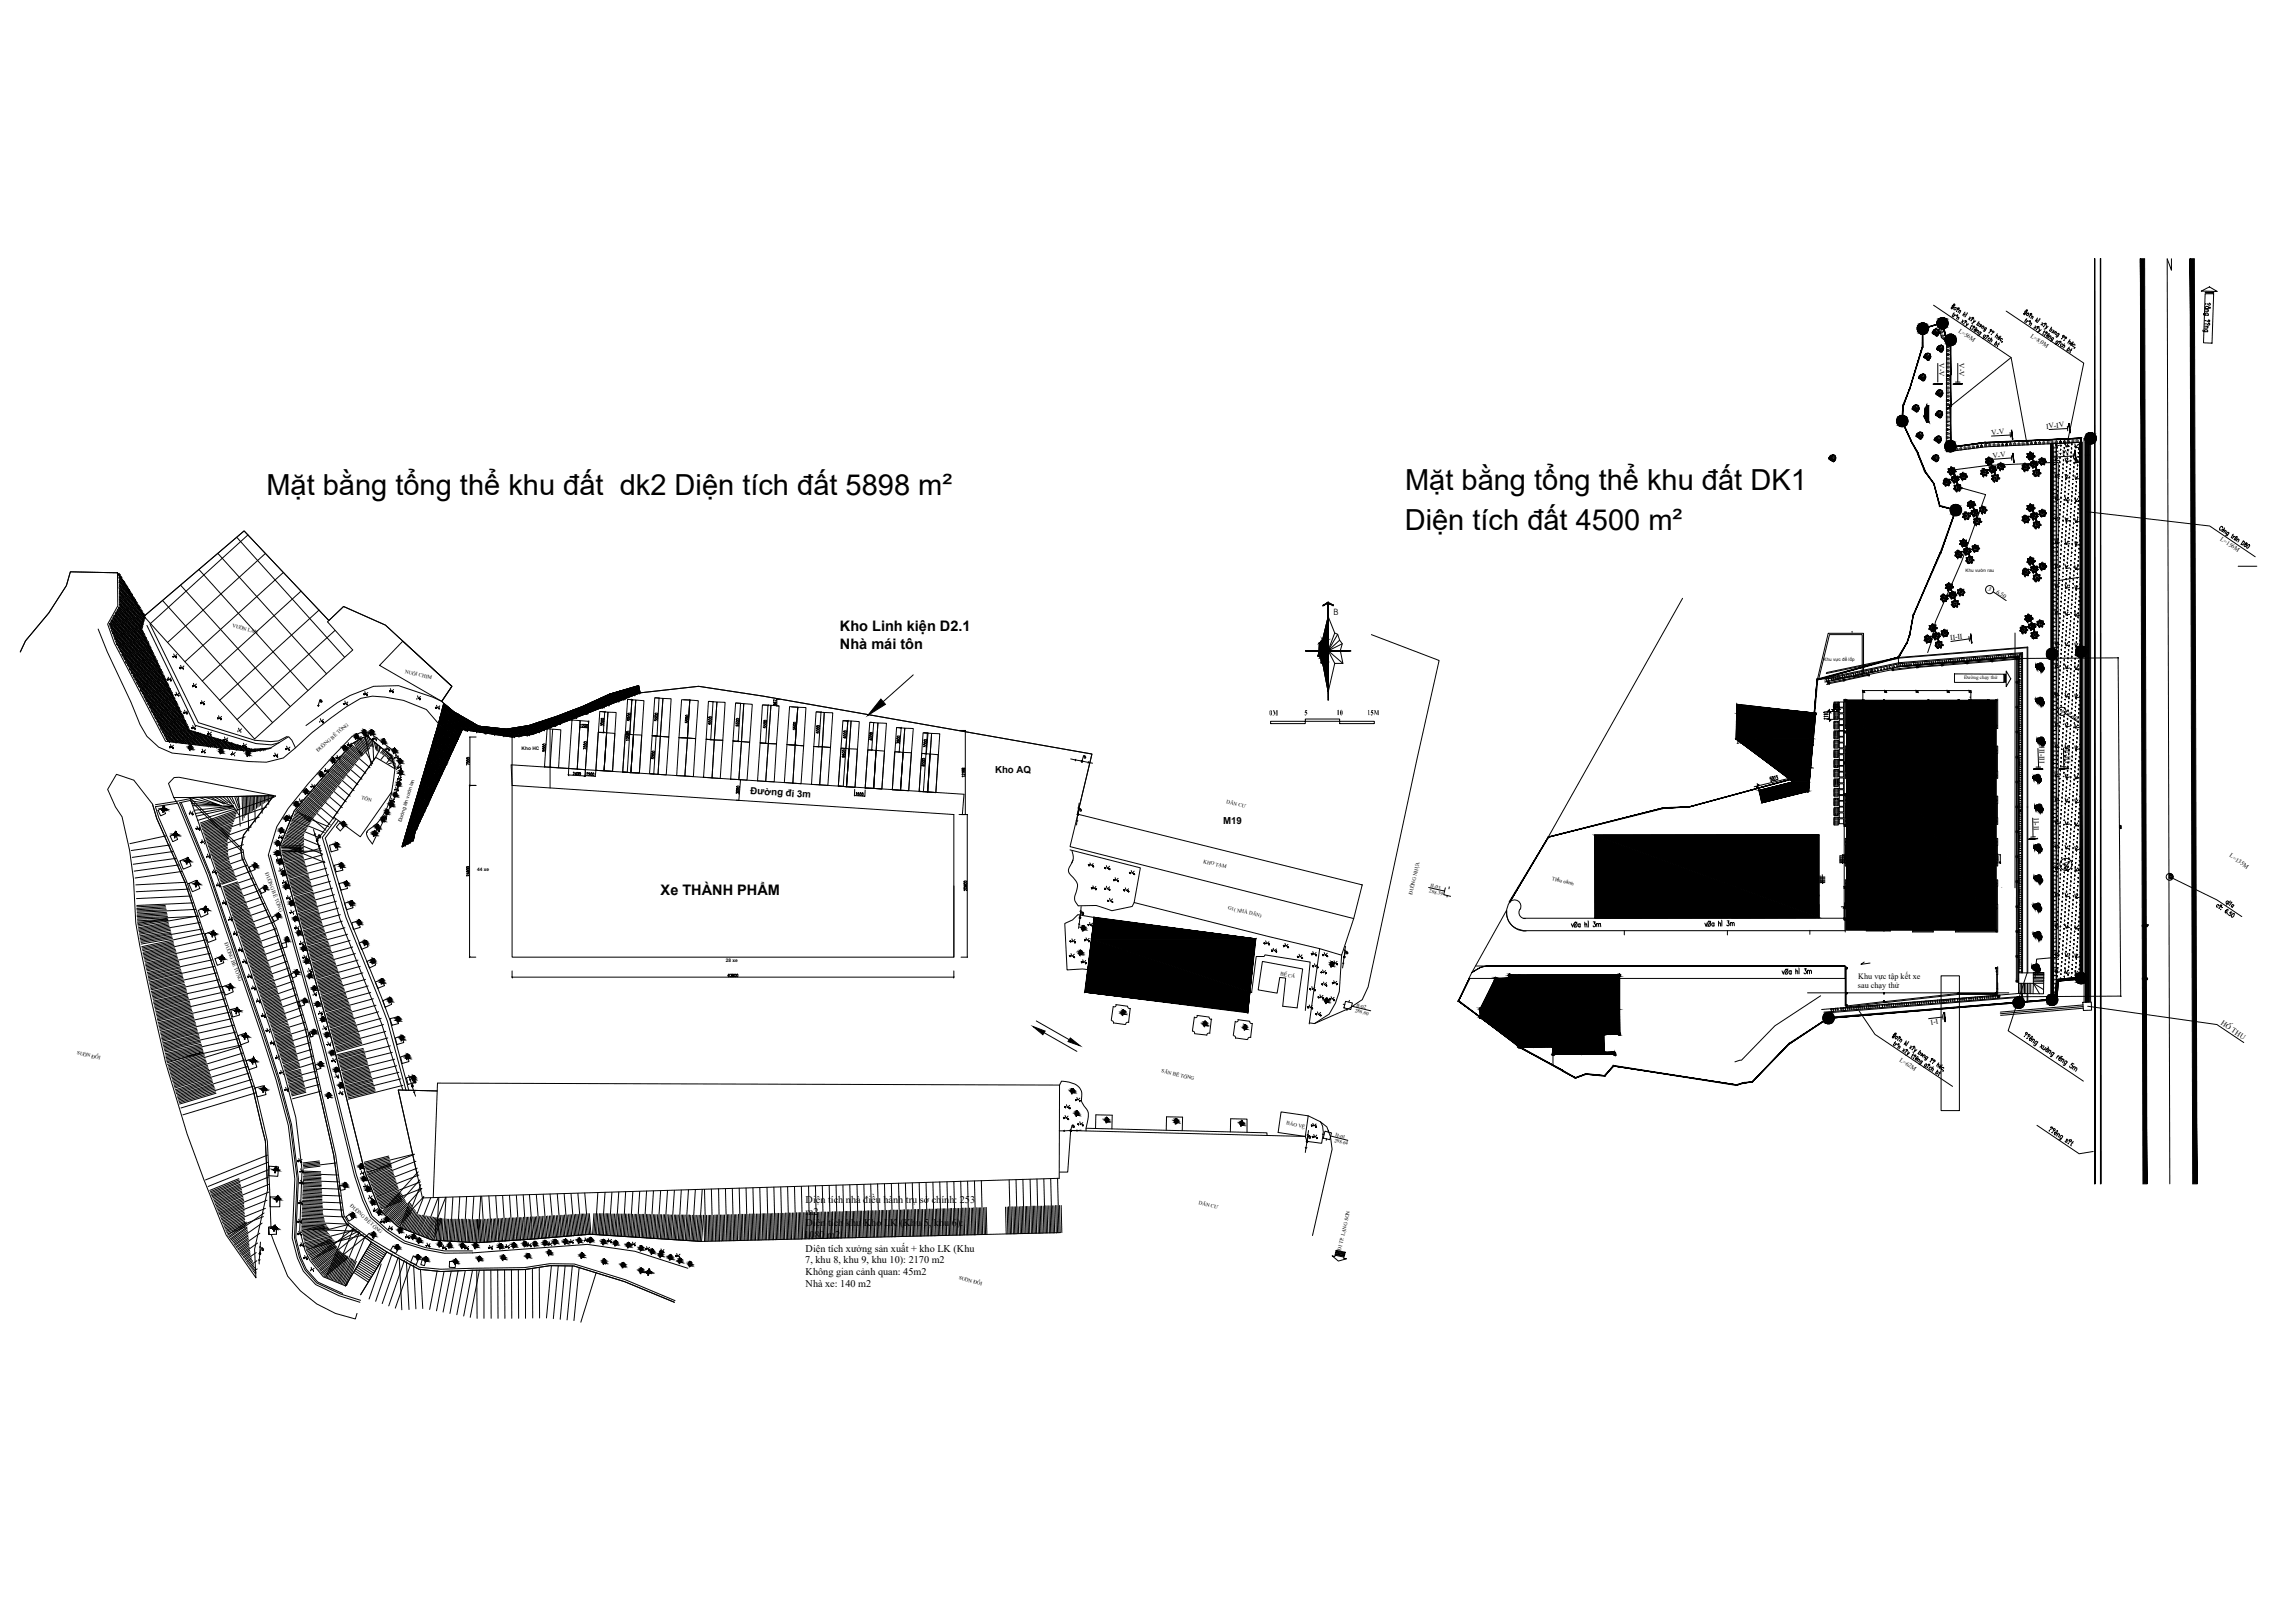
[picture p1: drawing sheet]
<svg xmlns="http://www.w3.org/2000/svg" width="297mm" height="210mm" viewBox="0 0 297 210" stroke-linecap="round" stroke-linejoin="round" font-family="sans-serif">
<defs><g id="words">
<g font-size="3.8">
<text x="34.5" y="64.1">Mặt bằng tổng thể khu đất dk2 Diện tích đất 5898 m²</text>
<text x="181.8" y="63.5">Mặt bằng tổng thể khu đất DK1</text>
<text x="181.7" y="68.6">Diện tích đất 4500 m²</text>
</g>
<g font-size="1.9">
<text x="108.7" y="81.7">Kho Linh kiện D2.1</text>
<text x="108.7" y="84">Nhà mái tôn</text>
<text x="85.5" y="115.8">Xe THÀNH PHẨM</text>
</g>
<text font-size="1.8" x="266.6" y="112.1" transform="rotate(35 266.6 112.1)">4</text>
<g font-size="1.6">
<text x="224.7" y="94.5">Nhà C - nhà</text>
<text x="224.7" y="96.3">mái tôn</text>
</g>
<g font-size="1.3">
<text x="128.7" y="100">Kho AQ</text>
<text x="97.1" y="102.7" transform="rotate(4 97.1 102.7)">Đường đi 3m</text>
<text x="158.2" y="106.6">M19</text>
<text x="104.2" y="155.7">Diện tích nhà điều hành trụ sở chính: 253</text>
<text x="104.1" y="160.2">1080 m2</text>
<text x="104.2" y="157.2">m2</text>
<text x="104.2" y="158.7">Diện tích khu Kho LK (Khu 5, khu 6):</text>
<text x="104.2" y="162">Diện tích xưởng sản xuất + kho LK (Khu</text>
<text x="104.2" y="163.5">7, khu 8, khu 9, khu 10): 2170 m2</text>
<text x="104.2" y="165">Không gian cảnh quan: 45m2</text>
<text x="104.2" y="166.5">Nhà xe: 140 m2</text>
</g>
<g font-size="1.1">
<text x="172.5" y="79.5">b</text>
<text x="240.4" y="127.8">sau chạy thử</text>
<text x="240.4" y="126.7">Khu vực tập kết xe</text>
</g>
<g font-size="1">
<text x="250.9" y="47" transform="rotate(89 250.9 47)">V-V</text>
<text x="253.4" y="47" transform="rotate(89 253.4 47)">V-V</text>
<text x="257.6" y="56.3" transform="rotate(-4 257.6 56.3)">V-V</text>
<text x="257.8" y="59.3" transform="rotate(-4 257.8 59.3)">V-V</text>
<text x="264.8" y="55.5" transform="rotate(-5 264.8 55.5)">iV-iV</text>
<text x="265.5" y="59" transform="rotate(-5 265.5 59)">iV-iV</text>
<text x="252.3" y="82.8" transform="rotate(-6 252.3 82.8)">ii-ii</text>
<text x="164.2" y="92.6">0M</text>
<text x="168.7" y="92.5">5</text>
<text x="172.9" y="92.5">10</text>
<text x="176.9" y="92.5">15M</text>
<text x="263.9" y="96.6" transform="rotate(90 263.9 96.6)">iii-iii</text>
<text x="267.1" y="96.6" transform="rotate(87 267.1 96.6)">iii-iii</text>
<text x="263.1" y="105.9" transform="rotate(88 263.1 105.9)">ii-ii</text>
<text x="249.9" y="132.6" transform="rotate(-10 249.9 132.6)">i-i</text>
<text x="287.3" y="132.5" transform="rotate(34 287.3 132.5)">hè thu</text>
</g>
<g font-size=".8">
<text x="253.3" y="42.9" transform="rotate(34 253.3 42.9)">l=56m</text>
<text x="262.6" y="43.6" transform="rotate(34 262.6 43.6)">l=8.0m</text>
<text x="287.2" y="69.8" transform="rotate(34 287.2 69.8)">l=156m</text>
<text x="257.1" y="76.4" transform="rotate(32 257.1 76.4)">3</text>
<text x="258.2" y="76.7" transform="rotate(34 258.2 76.7)">6.50</text>
<text x="266.5" y="92.2" transform="rotate(36 266.5 92.2)">4</text>
<text x="267.5" y="92.5" transform="rotate(34 267.5 92.5)">4.40</text>
<text x="288.4" y="110.8" transform="rotate(35 288.4 110.8)">l=135m</text>
<text x="277.4" y="119.9" transform="rotate(-7 277.4 119.9)">2</text>
<text x="277.4" y="119.9">3</text>
<text x="277.5" y="126.8">1</text>
<text x="245.7" y="137.2" transform="rotate(34 245.7 137.2)">l=62m</text>
</g>
<g font-size=".7">
<text x="30.1" y="81.2" transform="rotate(14 30.1 81.2)">v­ên Lan</text>
<text x="52.4" y="87.1" transform="rotate(13 52.4 87.1)">nu«i chim</text>
<text x="254.1" y="87.9">Đường chạy thử</text>
<text x="41.1" y="97.4" transform="rotate(-41 41.1 97.4)">®­êng bª t«ng</text>
<text x="46.7" y="103.4" transform="rotate(13 46.7 103.4)">t«n</text>
<text x="158.6" y="104" transform="rotate(13 158.6 104)">d©n c-</text>
<text x="34.3" y="113" transform="rotate(69 34.3 113)">®­êng bª t«ng</text>
<text x="155.7" y="111.6" transform="rotate(14 155.7 111.6)">kho t¹m</text>
<text x="200.7" y="113.9" transform="rotate(12 200.7 113.9)">Ti</text>
<text x="158.8" y="117.7" transform="rotate(13 158.8 117.7)">g1( nhµ d©n)</text>
<text x="182.7" y="115.8" transform="rotate(-77 182.7 115.8)">®­êng nhùa</text>
<text x="184.9" y="115.5" transform="rotate(13 184.9 115.5)">288.39</text>
<text x="185" y="114.8" transform="rotate(13 185 114.8)">II-03</text>
<text x="29" y="122" transform="rotate(69 29 122)">®­êng bª t«ng</text>
<text x="165.6" y="126.2" transform="rotate(13 165.6 126.2)">bÓ c¸</text>
<text x="175.3" y="130.9" transform="rotate(14 175.3 130.9)">288.60</text>
<text x="175.4" y="130.3" transform="rotate(13 175.4 130.3)">II-02</text>
<text x="9.9" y="136.4" transform="rotate(13 9.9 136.4)">s­ên ®åi</text>
<text x="150.2" y="138.8" transform="rotate(14 150.2 138.8)">s©n bª t«ng</text>
<text x="166.4" y="145.5" transform="rotate(13 166.4 145.5)">b¶o vÖ</text>
<text x="172.6" y="147.7" transform="rotate(13 172.6 147.7)">288.64</text>
<text x="172.7" y="147.1" transform="rotate(13 172.7 147.1)">II-01</text>
<text x="155.1" y="155.9" transform="rotate(13 155.1 155.9)">d©n c-</text>
<text x="45.3" y="156.1" transform="rotate(42 45.3 156.1)">®­êng bª t«ng</text>
<text x="173.5" y="161.9" transform="rotate(-77 173.5 161.9)">®i tp. l¹ng s¬n</text>
<text x="124" y="165.6" transform="rotate(13 124 165.6)">s­ên ®åi</text>
</g>
<g font-size=".6">
<text x="254.3" y="74">Khu vườn rau</text>
<text x="235.9" y="85.6">Khu vực để lốp</text>
<text x="67.5" y="97">Kho HC</text>
<text x="51.9" y="106.4" transform="rotate(-73 51.9 106.4)">Đường lên vườn lan</text>
<text x="61.7" y="112.7">44 xe</text>
<text x="201.4" y="114" transform="rotate(13 201.4 114)">ểu cảnh</text>
<text x="93.9" y="124.5">28 xe</text>
</g>
<text font-size=".3" x="257.9" y="101.6" transform="rotate(90 257.9 101.6)">D1</text>
</g></defs>
<!-- layer: net-dam -->
<g fill="#000" stroke="#000" stroke-width=".13">
<path d="M171.8 79.8v2.7l-.7 .3zM170.5 84.9l1.2-.5-.8 .7zM170.6 84.8l1.2-.6-1.3 .7zM170.6 84.2h1.2l-1.2 .6zM170.7 83.2l.7 .7-.8 .3zM170.9 85.1l.5-.3-.5 .9zM170.9 85.7l.4-.1-.1 .4zM170.7 83.2l.4-.4 .1 .2zM171.3 85.6l.5-.3v.4zM171.8 84.2l-.1 .1z"/>
<path d="M170.7 83.2l.9 .6-.4-.8zM170.7 83.2l.9 .6-.2 .1z"/>
<path d="M171.3 85.6l-.1 .4 .6-.3zM171.2 86l.6-.3v3.8z"/>
<path d="M171.4 83.9l.2-.1 .2 .4zM171.6 83.8l.2 .4v-.5z"/>
<path d="M171.4 84.8l-.1 .8 .3-.8zM171.4 84.8l-.1 .8-.4 .1z"/>
<path d="M171.7 84.4l.1-.2zM170.5 84.9l1.3-.7-.1 .2z"/>
<path d="M171.8 84.2l-.1 .1zM171.8 84.2l-.1 .2z"/>
<path d="M171.7 84.4l-.3 .4 .3-.5zM170.9 85.1l.8-.7-.3 .4z"/>
<path d="M171.7 84.3l-.1 .5zM171.7 84.3l-.1 .5h-.2z"/>
<path d="M171.1 82.8h.7v-.3zM171.1 82.8h.7l-.6 .2z"/>
<path d="M171.2 83l.6 .7v-.9zM171.2 83l.6 .7-.2 .1z"/>
<path d="M170.6 84.2h1.2zM170.6 84.2l.8-.3 .4 .3z"/>
<path d="M171.8 84.2v.1zM171.8 84.2v.1z"/>
<path d="M171.8 84.3v1zM171.8 84.3v1l-.5 .3z"/>
</g>
<!-- layer: CHUTHICH -->
<g fill="#000" stroke="#000" stroke-width=".13">
<path d="M171.8 79.8v2.7l-.7 .3zM170.5 84.9l1.2-.5-.8 .7zM170.6 84.8l1.2-.6-1.3 .7zM170.6 84.2h1.2l-1.2 .6zM170.7 83.2l.7 .7-.8 .3zM170.9 85.1l.5-.3-.5 .9zM170.9 85.7l.4-.1-.1 .4zM170.7 83.2l.4-.4 .1 .2zM171.3 85.6l.5-.3v.4zM171.8 84.2l-.1 .1z"/>
<path d="M171.2 78.3v.1l.6-.5zM171.2 78.4l.6-.5v.2zM171.8 77.9v.2l.7 .2zM171.8 78.1l.7 .2v.1z"/>
<path d="M168.9 84.2h5.9zM168.9 84.2h5.9z"/>
<path d="M170.7 83.2l.9 .6-.4-.8zM170.7 83.2l.9 .6-.2 .1z"/>
<path d="M171.3 85.6l-.1 .4 .6-.3zM171.2 86l.6-.3v3.8z"/>
<path d="M171.4 83.9l.2-.1 .2 .4zM171.6 83.8l.2 .4v-.5z"/>
<path d="M171.4 84.8l-.1 .8 .3-.8zM171.4 84.8l-.1 .8-.4 .1z"/>
<path d="M171.7 84.4l.1-.2zM170.5 84.9l1.3-.7-.1 .2z"/>
<path d="M171.8 84.2l-.1 .1zM171.8 84.2l-.1 .2z"/>
<path d="M171.7 84.4l-.3 .4 .3-.5zM170.9 85.1l.8-.7-.3 .4z"/>
<path d="M171.7 84.3l-.1 .5zM171.7 84.3l-.1 .5h-.2z"/>
<path d="M171.8 78v12.6h.1zM171.8 78h.1v12.6z"/>
<path d="M171.1 82.8l.7 .9v-1.2zM171.1 82.8l.7 .9-.2 .1z"/>
<path d="M170.6 84.2h1.2zM170.6 84.2l.8-.3 .4 .3z"/>
<path d="M171.8 84.2v.1zM171.8 84.2v.1z"/>
<path d="M171.8 84.3v.4zM171.8 84.3v.4l-.2 .1z"/>
<path d="M171.6 84.8l.2 .5v-.6zM171.6 84.8l.2 .5-.5 .3z"/>
</g>
<!-- layer: net-dam -->
<path d="M171.8 79.8l.9 2.1 .4 .2 .2 .7 .4 .5-.3 .9 .3 1.7h-1l-.9 3.6-.6-3.5-.3-.3v-.6l-.4-.2 .2-1.7 .4-.4zM170.7 83.2l3 2.7M171.1 82.8l1.6 3.1M172.7 81.9l-1.5 4.1M173.1 82.1l-2.2 3.6M173.3 82.8l-2.4 2.3M173.7 83.3l-3.2 1.6" fill="none" stroke="#000" stroke-width=".13"/>
<!-- layer: 0 -->
<g fill="none" stroke="#000" stroke-width=".13">
<path d="M280.4 33.5l.5 1.5v-1.5M280.4 33.5l.3 119.7M284.8 37.7l1-.6 1.1 .6zM285.3 38h1.1l-.2 6.4h-1.1zM285.3 37.8h1.1v.1h-1.1zM249.3 52.5h.2M265.5 57.4v72l-4.3 .4M268.7 56.7l-11.9 .6M269.2 56.7v69.9l-3 .2M269.6 56.7h.9M269.6 56.9h.9M268.9 74.7l-2.7 .4"/>
<path d="M164.4 93.3h4.5v.3h-4.5zM168.9 93h4.4v.3h-4.4zM173.3 93.3h4.5v.3h-4.5zM234.2 99.3l.4 .1M235.3 87.9l1.4-5.8h4.2v5.4l.7-.2-3 .7M236.1 88.1h.1M236.3 87.8v.4M236.3 88.1v.1M236.3 87l9.3-1.9 16.7-1.4v42.2M236.3 88.6h.2M236.4 88.1v.1M236.4 88.3h.2l.1 .2h-.2z"/>
<path d="M236.5 88.4l.1-.1v.2zM236.5 87.8l.1 .4M236.5 88l.1 .2M236.6 88l.1 .2M236.9 87.7l.1 .4M236.9 88v.1M237 87.9l.1 .2M237.2 87.9v.2M237.2 87.7l.1 .4M237.3 91.7h.1M237.3 91.6h.1M237.3 91.4h.1"/>
<path d="M237.3 91.3h.1M237.3 91.2h.1M237.3 91.1h.1M237.3 90.9h.1M237.3 90.8h.5v1h-.5zM237.3 93h.1M237.3 92.8h.1M237.3 92.7h.1M237.3 92.5h.1M237.3 92.4h.1M237.3 92.3h.1M237.3 92.2h.1"/>
<path d="M237.3 92.1h.5v1h-.5zM237.3 94.2h.1M237.3 94.1h.1M237.3 93.9h.1M237.3 93.8h.1M237.3 93.7h.1M237.3 93.5h.1M237.3 93.4h.1M237.3 93.3h.5v1h-.5zM237.3 95.5h.1M237.3 95.3h.1M237.3 95.2h.1"/>
<path d="M237.3 95h.1M237.3 94.9h.1M237.3 94.8h.1M237.3 94.7h.1M237.3 94.6h.5v1h-.5zM237.3 96.7h.1M237.3 96.6h.1M237.3 96.4h.1M237.3 96.3h.1M237.3 96.1h.1M237.3 96h.1M237.3 95.9h.1"/>
<path d="M237.3 95.8h.5v1h-.5zM237.3 97.9h.1M237.3 97.8h.1M237.3 97.7h.1M237.3 97.5h.1M237.3 97.4h.1M237.3 97.3h.1M237.3 97.1h.1M237.3 97.1h.5v.9h-.5zM237.3 99.2h.1M237.3 99.1h.1M237.3 98.9h.1"/>
<path d="M237.3 98.8h.1M237.3 98.6h.1M237.3 98.5h.1M237.3 98.4h.1M237.3 98.3h.5v1h-.5zM237.3 99.9h.1M237.3 99.7h.1M237.3 99.6h.1M237.3 99.6h.5v.9h-.5zM237.3 87.9v.1M237.4 90.9h.1M237.4 91.2h.1"/>
<path d="M237.4 91.1h.1M237.4 92.3h.1M237.4 92.8h.1M237.4 94.2h.1M237.4 94.9h.1M237.4 95.2h.1M237.4 95h.1M237.4 96h.1M237.4 95.9h.1M237.4 96.1h.1M237.4 96.4h.1M237.4 97.8h.1"/>
<path d="M237.4 98.4h.1M237.4 98.6h.1M237.4 99.1h.1M237.4 98.9h.1M237.4 91.7h.1M237.4 91.6h.1M237.4 91.4h.1M237.4 91.3h.1M237.4 93h.1M237.4 92.7h.1M237.4 92.5h.1M237.4 92.4h.1"/>
<path d="M237.4 92.2h.1M237.4 94.1h.1M237.4 93.9h.1M237.4 93.8h.1M237.4 93.7h.1M237.4 93.5h.1M237.4 93.4h.1M237.4 95.5h.1M237.4 95.3h.1M237.4 94.8h.1M237.4 94.7h.1M237.4 96.7h.1"/>
<path d="M237.4 96.6h.1M237.4 96.3h.1M237.4 97.9h.1M237.4 97.7h.1M237.4 97.5h.1M237.4 97.4h.1M237.4 97.3h.1M237.4 97.1h.1M237.4 99.2h.1M237.4 98.8h.1M237.4 98.5h.1M237.4 99.9h.1"/>
<path d="M237.4 99.7h.1M237.4 99.6h.1M237.4 87.6l.1 .4M237.4 87.8l.1 .2M237.6 87.8v.2M237.6 90.9h.2M237.6 91.2h.2M237.6 91.1h.2M237.6 92.3h.2M237.6 92.8h.2M237.6 94.2h.2M237.6 94.9h.2"/>
<path d="M237.6 95.2h.2M237.6 95h.2M237.6 96h.2M237.6 95.9h.2M237.6 96.1h.2M237.6 96.4h.2M237.6 97.8h.2M237.6 98.4h.2M237.6 98.6h.2M237.6 99.1h.2M237.6 98.9h.2M237.6 91.7h.2"/>
<path d="M237.6 91.6h.2M237.6 91.4h.2M237.6 91.3h.2M237.6 93h.2M237.6 92.7h.2M237.6 92.5h.2M237.6 92.4h.2M237.6 92.2h.2M237.6 94.1h.2M237.6 93.9h.2M237.6 93.8h.2M237.6 93.7h.2"/>
<path d="M237.6 93.5h.2M237.6 93.4h.2M237.6 95.5h.2M237.6 95.3h.2M237.6 94.8h.2M237.6 94.7h.2M237.6 96.7h.2M237.6 96.6h.2M237.6 96.3h.2M237.6 97.9h.2M237.6 97.7h.2M237.6 97.5h.2"/>
<path d="M237.6 97.4h.2M237.6 97.3h.2M237.6 97.1h.2M237.6 99.2h.2M237.6 98.8h.2M237.6 98.5h.2M237.6 99.9h.2M237.6 99.7h.2M237.6 99.6h.2M237.7 87.8v.1M237.7 87.5l.1 .4M237.8 87.8l.1 .1"/>
<path d="M238 87.5l.1 .4M238 87.7v.2M238.1 87.7v.1M238.3 87.4l.1 .4M238.3 87.6v.2M238.4 87.9h.2l.1 .2h-.2zM238.5 87.6v.2M238.5 88l.1 .1h-.1zM238.5 88.1l-1.9 .4M238.5 88l-1.9 .3M238.6 87.6v.2M238.6 87.4l.1 .4"/>
<path d="M238.7 87.5l.1 .2M238.9 87.3l.1 .4M238.9 87.5v.2M239 87.5l.1 .2M239.1 87.5l.1 .1M239.2 87.2l.1 .4M239.3 87.5v.1M239.4 87.2l.1 .3M239.4 87.4v.2M239.6 87.4v.1M239.7 87.3l.1 .2M239.8 87.1v.4"/>
<path d="M239.9 87.3v.2M240 87.1l.1 .4M240 87.3v.2M240.2 87.2v.2M240.3 87.2v.2M240.3 87l.1 .4M240.4 87.2l.1 .2M240.6 87l.1 .3M240.6 87.2v.1M240.7 87.2v.1M240.8 87.1l.1 .2M240.9 86.9v.3"/>
<path d="M241 87.1v.1M241.1 87.2v-5.2h-4.6l-1.4 5.9 5.8-.4M241.1 87.1v.1M241.1 86.8l.1 .4M241.2 87l.1 .2M241.4 86.8l.1 .4M241.4 87v.2M241.5 87l.1 .1M241.6 87.2h.2l.1 .3h-.3zM241.6 87.3h.2v.1h-.1zM241.7 86.7l.1 .4M241.7 87v.1"/>
<path d="M241.8 87.4l-3.2 .7M241.8 86.9v.2M241.9 86.7l.1 .3M241.9 86.9l.1 .1M242.1 86.9v.1M242.1 86.9h.1M242.1 86.8v.1M242.2 86.8v.2M242.2 86.6l.1 .4M242.3 86.8l.1 .2M242.5 86.8v.2M242.5 86.6l.1 .3"/>
<path d="M242.6 86.7l.1 .2M242.9 86.7v.2M242.9 86.5l.1 .3M243 86.7v.1M243.3 86.6v.2M243.3 86.4l.1 .3M243.4 86.6l.1 .1M243.7 86.3l.1 .4M243.7 86.5v.2M243.8 86.5l.1 .2M244.1 86.2l.1 .4M244.1 86.4v.2"/>
<path d="M244.2 86.4l.1 .2M244.4 86.4v.1M244.4 86.1l.1 .4M244.5 86.4l.1 .1M244.8 86.6h.2v.2h-.2zM244.8 86.2l.1 .4M244.8 86.4v.2M244.8 86.7l.1-.1v.1h-.1zM244.8 86.7l-3 .6M244.9 86.4v.2M245 86l.1 .4M245 86.3v.1"/>
<path d="M245.1 86.2l.1 .2M245.4 85.9v.4M245.4 86.2v.1M245.5 85.2l-9.2 2M245.5 86.1v.2M245.6 85.2l16.7-1.4v42.1M245.6 85.8l16.1-1.3v41.4M245.7 85.9l15.8-1.3v41.3M245.7 85.8l-9.5 2M245.7 85.9l-9.6 2M245.7 86.3l-9.6 2M245.8 86.1v.2"/>
<path d="M245.8 85.9l.1 .3M245.9 86.1l.1 .1M246.1 86.1v.1M246.1 85.9l.1 .3M246.2 86.1v.1M246.3 86.1l.1 .1M246.4 85.8v.4M246.5 86v.2M246.6 86v.2M246.7 85.8v.4M246.8 86v.2M246.9 86v.1"/>
<path d="M247 85.8v.3M247.1 86v.1M247.2 86v.1M247.2 85.8l.1 .3M247.3 86l.1 .1M247.5 85.9l.1 .2M247.6 85.7v.4M247.6 85.9l.1 .2M247.8 85.9v.2M247.9 85.7v.4M247.9 86.2h.3v.2h-.3zM247.9 85.9v.2"/>
<path d="M248 86.3h.1v.1zM248 86.3l-3.1 .3M248 86.4l-3.1 .3M248.1 85.9v.2M248.1 85.7l.1 .4M248.2 85.9v.2M248.4 85.9v.2M248.4 85.7l.1 .3M248.5 85.9v.1M248.7 85.9v.1M248.7 85.6v.4M248.8 85.9v.1"/>
<path d="M249 85.9v.1M249 85.6v.4M249.1 85.8v.2M249.2 85.8l.1 .2M249.3 85.6v.4M249.3 85.8l.1 .2M249.4 84.5l.5-1.5 .5-2.6 3.4-7.8 3.1-8.6-3.5-1-.5-1.6-.3-.6 4.5-.6 9.2-.4v64.1l-2.8 .2-.2 2.5M249.5 85.8v.1M249.6 85.6v.3M249.6 85.8v.1M249.8 85.8v.1M249.9 85.6v.3"/>
<path d="M249.9 85.8v.1M250.1 85.7v.2M250.1 85.5v.4M250.2 85.7v.2M250.4 85.7v.2M250.4 85.5v.4M250.5 85.7v.2M250.7 85.7v.2M250.7 85.5v.4M250.8 85.7v.2M250.9 85.7l.1 .2M251 85.5v.4"/>
<path d="M251 85.7l.1 .1M251.2 85.9h.2v.2l-.2 .1zM251.2 86h.1v.1zM251.2 85.6v.2M251.2 86l-3.1 .3M251.2 85.4l.1 .4M251.2 86.1l-3.1 .3M251.3 85.6v.2M251.5 85.6v.2M251.5 85.4l.1 .4M251.6 85.6v.2M251.8 85.6v.2"/>
<path d="M251.8 85.4v.4M251.9 85.6v.2M252 85.6l.1 .1M252.1 85.4v.3M252.2 85.6v.1M252.3 85.6v.1M252.3 85.3l.1 .4M252.4 85.6v.1M252.6 85.6v.1M252.6 85.3l.1 .4M252.7 85.5v.2M252.9 87.2h6.3v1.1h-6.3z"/>
<path d="M252.9 85.5v.2M252.9 85.3v.4M253 85.5v.2M253.2 85.5v.1M253.2 85.3v.3M253.3 85.5v.1M253.4 85.5v.1M253.5 85.3v.3M253.6 85.5v.1M253.7 85.4v.2M253.8 85.2v.4M253.9 85.4v.2"/>
<path d="M254 85.4v.2M254.1 85.2v.4M254.2 85.4v.2M254.4 85.7h.2v.2h-.2zM254.4 85.4v.2M254.4 85.7l-3.1 .3M254.4 85.9l-3.1 .2M254.5 85.2v.4M254.6 85.4v.2M254.7 85.4v.1M254.8 85.1v.4M254.8 85.3v.2"/>
<path d="M255 85.3v.2M255 85.1l.1 .4M255.1 85.3v.2M255.3 85.3v.2M255.3 85.1l.1 .4M255.4 85.3v.2M255.5 85.3v.2M255.6 85.1v.4M255.7 85.3v.2M255.8 85.3v.1M255.8 85l.1 .4M255.9 85.3v.1"/>
<path d="M256.1 85.3v.1M256.1 85l.1 .4M256.2 85.3v.1M256.4 85.2v.2M256.4 85l.1 .4M256.5 85.2v.2M256.6 85.2l.1 .2M256.7 85v.3M256.8 85.2v.1M256.9 85.2v.1M257 85v.3M257 85.2v.1"/>
<path d="M257.2 85.2v.1M257.2 85v.3M257.3 85.2v.1M257.4 85.1v.2M257.5 84.9v.4M257.6 85.1v.2M257.6 85.4h.2v.2h-.2zM257.6 85.5h.2v.1h-.2zM257.6 85.5l-3 .2M257.6 85.6l-3 .3M257.7 85.1v.2M257.8 84.9v.4"/>
<path d="M257.8 85.6l3.1-.3v41.7M257.9 85.1v.2M258 85.1v.2M258.1 84.9v.4M258.1 85.1v.2M258.3 85.1v.1M258.3 84.8v.4M258.4 85v.2M258.5 85v.2M258.6 84.8v.4M258.7 85v.2M258.8 85v.2"/>
<path d="M258.9 84.8v.4M259 85v.2M259.1 85v.2M259.2 84.8v.4M259.2 85v.2M259.3 87.2h.2v1.1h-.2zM259.4 85v.1M259.4 84.8l.1 .3M259.5 85v.1M259.5 86.8l.6 1-.6 1.1zM259.8 85v.1M259.8 84.8l.1 .3"/>
<path d="M259.9 84.9l.1 .2M260.1 84.9v.2M260.1 84.7l.1 .4M260.2 84.9v.2M260.4 84.9v.1M260.4 84.7v.3M260.5 84.9v.1M260.6 84.9v.1M260.7 84.7v.3M260.7 81.9v33M260.8 84.9v.1M260.8 97.9h.2v.2h-.2z"/>
<path d="M260.8 94.6h.2v.2h-.2zM260.8 91.4h.2v.2h-.2zM260.8 88.2h.2v.2h-.2zM260.8 85.2l.2-.1 .1 .2-.3 .1zM260.9 85.2h.1v.1zM260.9 85.2l-3.1 .3M260.9 97.9l.1 .1zM260.9 94.7l.1 .1zM260.9 91.4h.1v.2h-.1zM260.9 88.2h.1v.1h-.1zM260.9 84.9v.1M260.9 84.7l.1 .3"/>
<path d="M261 85.3v41.7M261 84.8v.2M261.2 85l-15.5 1.3 15.5-1.3M261.2 85v43.6M261.2 85h.3M261.2 85.1h.1M261.2 85.3h.3M261.2 85.3h.1M261.2 85.2h.1M261.2 85.6h.3M261.2 85.6h.1M261.2 85.5h.1"/>
<path d="M261.2 85.9h.3M261.2 85.9h.1M261.2 85.8h.1M261.2 86.1h.3M261.2 86.2h.1M261.2 86.1h.1M261.2 86.5h.3M261.2 86.6h.1M261.2 86.4h.1M261.2 86.7h.3M261.2 86.8h.1M261.2 86.7h.1"/>
<path d="M261.2 87h.3M261.2 87.1h.1M261.2 87h.1M261.2 87.3h.3M261.2 87.4h.1M261.2 87.2h.1M261.2 87.6h.3M261.2 87.7h.1M261.2 87.5h.1M261.2 88h.3M261.2 88.1h.1M261.2 87.9h.1"/>
<path d="M261.2 88.3h.3M261.2 88.3h.1M261.2 88.2h.1M261.2 88.6h.3M261.2 88.6h.1M261.2 88.5h.1M261.2 88.8h.3M261.2 88.9h.1M261.2 88.8h.1M261.2 89.1h.3M261.2 89.2h.1M261.2 89h.1"/>
<path d="M261.2 89.4h.3M261.2 89.5h.1M261.2 89.3h.1M261.2 89.7h.3M261.2 89.7h.1M261.2 89.6h.1M261.2 90h.3M261.2 90h.1M261.2 89.9h.1M261.2 90.3h.3M261.2 90.3h.1M261.2 90.2h.1"/>
<path d="M261.2 90.5h.3M261.2 90.6h.1M261.2 90.5h.1M261.2 90.8h.3M261.2 90.9h.1M261.2 90.8h.1M261.2 91.1h.3M261.2 91.2h.1M261.2 91.1h.1M261.2 91.4h.3M261.2 91.5h.1M261.2 91.4h.1"/>
<path d="M261.2 91.7h.3M261.2 91.8h.1M261.2 91.7h.1M261.2 92h.3M261.2 92h.1M261.2 91.9h.1M261.2 92.3h.3M261.2 92.4h.1M261.2 92.2h.1M261.2 92.6h.3M261.2 92.6h.1M261.2 92.5h.1"/>
<path d="M261.2 92.8h.3M261.2 92.9h.1M261.2 92.8h.1M261.2 93.1h.3M261.2 93.2h.1M261.2 93h.1M261.2 93.4h.3M261.2 93.5h.1M261.2 93.3h.1M261.2 93.7h.3M261.2 93.8h.1M261.2 93.6h.1"/>
<path d="M261.2 94h.3M261.2 94h.1M261.2 93.9h.1M261.2 94.3h.3M261.2 94.3h.1M261.2 94.2h.1M261.2 94.5h.3M261.2 94.6h.1M261.2 94.5h.1M261.2 94.8h.3M261.2 94.9h.1M261.2 94.7h.1"/>
<path d="M261.2 95.1h.3M261.2 95.2h.1M261.2 95h.1M261.2 95.4h.3M261.2 95.4h.1M261.2 95.3h.1M261.2 95.6h.3M261.2 95.7h.1M261.2 95.6h.1M261.2 95.9h.3M261.2 96h.1M261.2 95.9h.1"/>
<path d="M261.2 96.2h.3M261.2 96.3h.1M261.2 96.1h.1M261.2 96.5h.3M261.2 96.6h.1M261.2 96.4h.1M261.2 96.8h.3M261.2 96.9h.1M261.2 96.7h.1M261.2 97.1h.3M261.2 97.2h.1M261.2 97h.1"/>
<path d="M261.2 97.4h.3M261.2 97.5h.1M261.2 97.3h.1M261.2 97.8h.3M261.2 97.8h.1M261.2 97.7h.1M261.2 98h.3M261.2 98.1h.1M261.2 98h.1M261.2 98.3h.3M261.2 98.4h.1M261.2 98.3h.1"/>
<path d="M261.2 98.6h.3M261.2 98.7h.1M261.2 98.6h.1M261.2 99.1h.3M261.2 99.2h.1M261.2 99.1h.1M261.2 99.4h.3M261.2 99.5h.1M261.2 99.4h.1M261.2 99.7h.3M261.2 99.8h.1M261.2 99.7h.1"/>
<path d="M261.2 100h.3M261.2 99.9h.1M261.2 98.9h.3M261.2 98.9h.1M261.2 98.8h.1M261.2 85l-15.5 1.3M261.3 84.6l-.2 .4M261.4 84.6l-.2 .4M261.5 84.6l-.3 .4M266 89.8h-.2l-.4 .7M274 85.1l.1 .1M196.6 117.7a.78 .78 0 0 0 0 .8 .78 .78 0 0 0 .7 .4"/>
<path d="M196.7 117.7a.84 .84 0 0 0-.5-1.2 .84 .84 0 0 0-1.1 .7 2.39 2.39 0 0 0 2.3 3.3M197.1 118.8h41.7M200.3 108.3h.1M237.3 100.4h.1M237.3 100.3h.1M237.3 100.2h.1M237.3 100h.1M237.3 101.7h.1M237.3 101.5h.1M237.3 101.4h.1M237.3 101.3h.1M237.3 101.1h.1"/>
<path d="M237.3 101h.1M237.3 100.9h.1M237.3 100.8h.5v1h-.5zM237.3 102.9h.1M237.3 102.8h.1M237.3 102.7h.1M237.3 102.5h.1M237.3 102.4h.1M237.3 102.2h.1M237.3 102.1h.1M237.3 102h.5v1h-.5zM237.3 104.1h.1"/>
<path d="M237.3 104h.1M237.3 103.9h.1M237.3 103.8h.1M237.3 103.6h.1M237.3 103.5h.1M237.3 103.3h.1M237.3 103.3h.5v1h-.5zM237.3 105.4h.1M237.3 105.3h.1M237.3 105.1h.1M237.3 105h.1M237.3 104.9h.1"/>
<path d="M237.3 104.7h.1M237.3 104.6h.1M237.3 104.5h.5v1h-.5zM237.3 106.6h.1M237.3 106.5h.1M237.3 106.4h.1M237.3 106.3h.1M237.3 106.1h.1M237.3 106h.1M237.3 105.8h.1M237.3 105.7h.5v1.1h-.5zM237.4 104.9h.1"/>
<path d="M237.4 105.1h.1M237.4 105h.1M237.4 106h.1M237.4 105.8h.1M237.4 106.1h.1M237.4 106.5h.1M237.4 106.4h.1M237.4 106.6h.1M237.4 101.1h.1M237.4 101h.1M237.4 102.2h.1M237.4 102.1h.1"/>
<path d="M237.4 103.5h.1M237.4 103.8h.1M237.4 104h.1M237.4 101.7h.1M237.4 100.4h.1M237.4 100.3h.1M237.4 100.2h.1M237.4 100h.1M237.4 101.5h.1M237.4 101.4h.1M237.4 101.3h.1M237.4 100.9h.1"/>
<path d="M237.4 102.9h.1M237.4 102.8h.1M237.4 102.7h.1M237.4 102.5h.1M237.4 102.4h.1M237.4 104.1h.1M237.4 103.9h.1M237.4 103.6h.1M237.4 103.3h.1M237.4 105.4h.1M237.4 105.3h.1M237.4 104.7h.1"/>
<path d="M237.4 104.6h.1M237.4 106.3h.1M237.6 104.9h.2M237.6 105.1h.2M237.6 105h.2M237.6 106h.2M237.6 105.8h.2M237.6 106.1h.2M237.6 106.5h.2M237.6 106.4h.2M237.6 106.6h.2M237.6 101.1h.2"/>
<path d="M237.6 101h.2M237.6 102.2h.2M237.6 102.1h.2M237.6 103.5h.2M237.6 103.8h.2M237.6 104h.2M237.6 101.7h.2M237.6 100.4h.2M237.6 100.3h.2M237.6 100.2h.2M237.6 100h.2M237.6 101.5h.2"/>
<path d="M237.6 101.4h.2M237.6 101.3h.2M237.6 100.9h.2M237.6 102.9h.2M237.6 102.8h.2M237.6 102.7h.2M237.6 102.5h.2M237.6 102.4h.2M237.6 104.1h.2M237.6 103.9h.2M237.6 103.6h.2M237.6 103.3h.2"/>
<path d="M237.6 105.4h.2M237.6 105.3h.2M237.6 104.7h.2M237.6 104.6h.2M237.6 106.3h.2M238.6 117.4v1.6M260.8 117.2h.2v.2h-.2zM260.8 114h.2v.2h-.2zM260.8 110.7h.2v.3h-.2zM260.8 107.5h.2v.2h-.2zM260.8 104.3h.2v.2h-.2zM260.8 101.1h.2v.2h-.2z"/>
<path d="M260.9 117.3h.1h-.1zM260.9 114h.1v.1h-.1zM260.9 110.8h.1v.1h-.1zM260.9 107.6h.1v.1h-.1zM260.9 104.4h.1v.1h-.1zM260.9 101.1h.1v.2h-.1zM261.2 104.8h.3M261.2 104.9h.1M261.2 104.7h.1M261.2 105h.3M261.2 105.1h.1M261.2 105h.1"/>
<path d="M261.2 105.3h.3M261.2 105.4h.1M261.2 105.2h.1M261.2 105.6h.3M261.2 105.7h.1M261.2 105.5h.1M261.2 105.9h.3M261.2 106h.1M261.2 105.8h.1M261.2 106.2h.3M261.2 106.2h.1M261.2 106.1h.1"/>
<path d="M261.2 106.4h.3M261.2 106.5h.1M261.2 106.4h.1M261.2 106.7h.3M261.2 106.8h.1M261.2 106.6h.1M261.2 107h.3M261.2 107.1h.1M261.2 106.9h.1M261.2 107.3h.3M261.2 107.4h.1M261.2 107.2h.1"/>
<path d="M261.2 107.6h.3M261.2 107.7h.1M261.2 107.6h.1M261.2 107.9h.3M261.2 107.9h.1M261.2 107.8h.1M261.2 108.2h.3M261.2 108.2h.1M261.2 108.1h.1M261.2 108.5h.3M261.2 108.5h.1M261.2 108.4h.1"/>
<path d="M261.2 108.8h.3M261.2 108.8h.1M261.2 108.7h.1M261.2 109.1h.3M261.2 109.1h.1M261.2 109h.1M261.2 109.3h.3M261.2 109.4h.1M261.2 109.3h.1M261.2 109.6h.3M261.2 109.7h.1M261.2 109.6h.1"/>
<path d="M261.2 109.9h.3M261.2 110h.1M261.2 109.9h.1M261.2 110.2h.3M261.2 110.3h.1M261.2 110.2h.1M261.2 110.6h.3M261.2 110.7h.1M261.2 110.5h.1M261.2 110.9h.3M261.2 110.9h.1M261.2 110.8h.1"/>
<path d="M261.2 111.1h.3M261.2 111.2h.1M261.2 111.1h.1M261.2 111.4h.3M261.2 111.5h.1M261.2 111.3h.1M261.2 111.7h.3M261.2 111.8h.1M261.2 111.6h.1M261.2 112h.3M261.2 112.1h.1M261.2 111.9h.1"/>
<path d="M261.2 112.3h.3M261.2 112.3h.1M261.2 112.2h.1M261.2 112.5h.3M261.2 112.6h.1M261.2 112.5h.1M261.2 112.8h.3M261.2 112.9h.1M261.2 112.8h.1M261.2 113.1h.3M261.2 113.2h.1M261.2 113h.1"/>
<path d="M261.2 113.5h.3M261.2 113.5h.1M261.2 113.4h.1M261.2 113.7h.3M261.2 113.8h.1M261.2 113.7h.1M261.2 114h.3M261.2 114h.1M261.2 113.9h.1M261.2 114.3h.3M261.2 114.3h.1M261.2 114.2h.1"/>
<path d="M261.2 114.6h.3M261.2 114.6h.1M261.2 114.5h.1M261.2 114.9h.3M261.2 114.9h.1M261.2 114.8h.1M261.2 115.1h.3M261.2 115.2h.1M261.2 115.1h.1M261.2 115.4h.3M261.2 115.5h.1M261.2 115.4h.1"/>
<path d="M261.2 115.7h.3M261.2 115.8h.1M261.2 115.7h.1M261.2 116h.3M261.2 116.1h.1M261.2 116h.1M261.2 116.3h.3M261.2 116.4h.1M261.2 116.2h.1M261.2 116.6h.3M261.2 116.6h.1M261.2 116.5h.1"/>
<path d="M261.2 116.8h.3M261.2 116.9h.1M261.2 116.8h.1M261.2 117.1h.3M261.2 117.2h.1M261.2 117.1h.1M261.2 117.4h.3M261.2 117.5h.1M261.2 117.3h.1M261.2 117.7h.3M261.2 117.8h.1M261.2 117.6h.1"/>
<path d="M261.2 117.9h.3M261.2 118h.1M261.2 117.9h.1M261.2 118.2h.3M261.2 118.3h.1M261.2 118.2h.1M261.2 118.5h.3M261.2 118.6h.1M261.2 118.4h.1M261.2 118.8h.3M261.2 118.9h.1M261.2 118.7h.1"/>
<path d="M261.2 119.1h.3M261.2 119.2h.1M261.2 119h.1M261.2 119.4h.3M261.2 119.5h.1M261.2 119.3h.1M261.2 119.7h.3M261.2 119.8h.1M261.2 119.6h.1M261.2 120h.3M261.2 119.9h.1M261.2 100.1h.1"/>
<path d="M261.2 100.5h.3M261.2 100.6h.1M261.2 100.5h.1M261.2 100.8h.3M261.2 100.8h.1M261.2 100.7h.1M261.2 101.1h.3M261.2 101.1h.1M261.2 101h.1M261.2 101.3h.3M261.2 101.4h.1M261.2 101.3h.1"/>
<path d="M261.2 101.9h.3M261.2 102h.1M261.2 101.8h.1M261.2 102.2h.3M261.2 102.2h.1M261.2 102.1h.1M261.2 102.4h.3M261.2 102.5h.1M261.2 102.4h.1M261.2 102.7h.3M261.2 102.8h.1M261.2 102.7h.1"/>
<path d="M261.2 103.2h.3M261.2 103.3h.1M261.2 103.1h.1M261.2 103.5h.3M261.2 103.5h.1M261.2 103.4h.1M261.2 103.8h.3M261.2 103.8h.1M261.2 103.7h.1M261.2 104h.3M261.2 104.1h.1M261.2 104h.1"/>
<path d="M261.2 100.2h.3M261.2 100.3h.1M261.2 100.2h.1M261.2 101.6h.3M261.2 101.7h.1M261.2 101.6h.1M261.2 104.5h.3M261.2 104.6h.1M261.2 104.4h.1M261.2 104.3h.3M261.2 104.2h.1M261.3 104.9h.1"/>
<path d="M196.5 135.5l4.4 2.4v-1.5M202.1 133.7l.1 .1zM202.2 134.2h.1M202.2 134h.1M202.2 134.1v.1zM202.2 133.8v.1M202.2 133.9h.1M202.3 138.6l1.5 .9 1.4-.5 2.4 .2 1.2-1.3 15.8 2.5 1-.3 1.1-.1M202.8 134h.1M202.8 134.1v.1zM202.8 133.7v.1zM202.8 133.8v.1"/>
<path d="M202.8 133.9h.1M202.8 134.2h.1M203.1 133.3h.1zM203.1 132.7l.1 .1zM203.2 132.8h.1M203.2 133.3h.1M203.2 132.7h.1M203.3 133.3h-.1M203.3 132.8h.1M203.3 132.7h.1M203.3 133.3h.1M203.4 132.7h.1"/>
<path d="M203.4 133.3h.1M203.5 132.7h.1M203.5 132.8h.1M203.5 133.3h.1M210.1 120.4v.6M223.5 120.4v.6M234.1 120.4v.5M235.5 128.9l-5.9 3.9-4.3 4.4-.8 .2M236.8 130.6l.1 .1M236.9 130.6v.3M236.9 130.5l.1 .2M237.1 130.5v.2"/>
<path d="M237.2 130.5v.4M237.2 130.5v.2M237.4 130.5v.1M237.4 130.5l.1 .4M237.5 130.5v.1M237.7 130.5v.1M237.7 130.5l.1 .4M237.8 130.5v.1M238.1 130.4v.2M238.2 130.4v.4M238.2 130.4l.1 .2M238.4 130.4v.2"/>
<path d="M238.5 130.4v.4M238.5 130.4v.2M238.7 130.4v.2M238.7 120.4h-41.6a2.35 2.35 0 0 1-2.2-2.6l-4.5 8.1 1.2-.7 .7-.2h46.4v1.6h-48.7l.4-.7 1.2-.7 .7-.2h46.4M238.7 130.4l.1 .4M238.8 130.4v.2M238.9 130.4l.1 .1M239 130.4l.1 .3M239.1 130.3v.2M239.2 130.3v.2M239.3 130.3v.4M239.4 130.3v.2"/>
<path d="M239.5 130.3v.2M239.6 130.3v.4M239.6 130.3v.2M239.8 130.3v.2M239.8 130.3l.1 .4M239.9 130.3v.2M240 130.3l.1 .1M240.1 130.3l.1 .3M240.2 130.3v.1M240.3 130.3v.1M240.4 130.3v.3M240.5 130.3v.1"/>
<path d="M240.6 130.3v.1M240.6 130.2l.1 .4M240.7 130.2v.2M240.8 130.2l.1 .2M240.9 130.2v.4M241 130.2v.2M241.1 130.2v.1M241.2 124.5l-.5 .3 1.2-.2M241.2 130.2v.4M241.3 130.2v.1M241.4 130.2v.1M241.5 130.2v.4"/>
<path d="M241.6 130.2v.1M241.7 130.1v.2M241.8 130.1v.4M241.8 130.1l.1 .2M242 130.1v.2M242 130.1l.1 .4M242.1 130.1v.2M242.2 130.1v.2M242.3 130.1v.4M242.4 130.1v.2M242.5 130.1v.2M242.6 130.1v.4"/>
<path d="M242.6 130.1l.1 .1M242.8 130v.2M242.9 130v.4M242.9 130v.2M243.1 130v.2M243.1 130l.1 .4M243.2 130v.2M243.5 130v.2M243.5 130v.4M243.6 130v.2M243.8 130v.1M243.8 130v.3"/>
<path d="M243.9 130v.1M244 130l.1 .1M244.1 130v.3M244.2 130v.1M244.3 129.9v.2M244.4 129.9v.4M244.4 129.9v.2M244.6 129.9v.2M244.7 129.9v.4M244.7 129.9v.1M244.9 129.9v.1M244.9 129.9l.1 .4"/>
<path d="M245 129.9v.1M245.2 129.9v.1M245.2 129.9l.1 .4M245.3 129.9v.1M245.4 129.8v.2M245.5 129.8v.4M245.6 129.8v.2M245.7 129.8v.2M245.8 129.8v.4M245.9 129.8v.2M246 129.8v.2M246 129.8l.1 .4"/>
<path d="M246.1 129.8v.2M246.3 129.8v.2M246.3 129.8l.1 .3M246.4 129.8v.1M246.5 129.8l.1 .1M246.6 129.8l.1 .3M246.7 129.8v.1M246.8 129.8v.1M246.9 129.8v.3M247 129.7v.2M247.1 129.7v.2M247.2 129.7v.4"/>
<path d="M247.2 129.7l.1 .2M247.4 129.7v.1M247.5 129.7v.3M247.5 129.7l.1 .1M247.7 129.7v.1M247.7 129.7l.1 .3M247.8 129.7v.1M248 129.7v.1M248 129.6l.1 .4M248.1 129.6v.2M248.2 129.6l.1 .2M248.3 129.6v.4"/>
<path d="M248.4 129.6v.2M248.5 129.6v.2M248.6 129.6v.4M248.7 129.6v.2M248.8 129.6v.2M248.9 129.6v.4M249 129.6v.1M249.1 129.5v.2M249.2 129.5v.4M249.3 129.5v.2M249.4 129.5v.2M249.5 129.5v.4"/>
<path d="M249.5 129.5l.1 .2M249.7 129.5v.2M249.8 129.5v.4M249.8 129.5v.2M249.9 129.5l.1 .2M250 129.5l.1 .3M250.1 129.5v.1M250.3 129.5v.1M250.4 129.5v.3M250.4 129.5v.1M250.6 129.5v.1M250.7 129.4v.4"/>
<path d="M250.7 129.4v.2M250.9 129.4v.2M250.9 129.4l.1 .4M251 129.4v.2M251.1 129.4l.1 .1M251.2 129.4v.4M251.2 129.4l.1 .1M251.4 129.4v.1M251.5 129.4v.4M251.5 129.4v.1M251.7 129.3v.2M251.8 129.3v.4"/>
<path d="M251.8 129.3v.2M252 129.3v.2M252.1 129.3v.4M252.1 129.3v.2M252.3 129.3v.2M252.3 129.3v.4M252.4 129.3v.2M252.5 129.3l.1 .2M252.6 129.3v.4M252.7 129.3v.1M252.8 129.2v.2M252.9 129.2v.4"/>
<path d="M252.9 129.2v.2M253.2 129.2v.2M253.2 129.2l.1 .4M253.3 129.2v.2M253.4 129.2l.1 .2M253.5 129.2l.1 .4M253.6 129.2v.2M253.7 129.2l.1 .1M253.8 129.2v.3M253.9 129.2v.1M254 129.2v.1M254.1 129.2v.3"/>
<path d="M254.2 129.2v.1M254.3 129.2v.1M254.4 129.1v.4M254.4 129.1l.1 .2M254.6 129.1l.1 .2M254.7 129.1l.1 .4M254.8 129.1v.1M254.9 129.1v.1M255 129.1v.4M255.1 129.1v.1M255.2 129.1v.1M255.3 129.1v.4"/>
<path d="M255.4 129.1v.1M255.5 129v.2M255.6 129v.4M255.6 129l.1 .2M255.8 129v.2M255.8 129l.1 .4M255.9 129v.2M256.1 129v.2M256.2 129v.4M256.2 129v.2M256.4 129v.1M256.5 128.9v.4"/>
<path d="M256.5 128.9v.2M256.7 128.9v.2M256.7 128.9l.1 .4M256.8 128.9v.2M256.9 128.9l.1 .2M257 128.9v.4M257.1 128.9v.2M257.2 128.9v.2M257.3 128.9v.4M257.3 128.9v.2M257.5 128.9v.1M257.6 128.9v.3"/>
<path d="M257.6 128.9v.1M257.8 128.9v.1M257.8 128.9l.1 .3M257.9 128.9v.1M258.1 128.8v.2M258.1 128.8v.4M258.2 128.8v.2M258.3 128.8l.1 .2M258.4 128.8v.4M258.4 128.8l.1 .1M258.5 128.9h.1M258.5 129h.1"/>
<path d="M258.5 128.9v.1M258.6 128.9h.1M258.6 128.8v.1M258.7 128.8v.4M258.7 128.8v.1M260.8 126.9h.2v.2h-.2zM260.8 123.7h.2v.2h-.2zM260.8 120.4h.2v.2h-.2zM260.9 127h.1h-.1zM260.9 123.7h.1v.1h-.1zM260.9 120.5h.1v.1h-.1zM261.2 127h.1"/>
<path d="M261.2 126.6h.1M261.2 125.9h3.2v2.7h-3.2M261.2 120h.1M261.2 120.4h.3M261.2 120.4h.1M261.2 120.3h.1M261.2 120.6h.3M261.2 120.7h.1M261.2 120.6h.1M261.2 120.9h.3M261.2 121h.1M261.2 120.9h.1"/>
<path d="M261.2 121.2h.3M261.2 121.3h.1M261.2 121.2h.1M261.2 121.8h.3M261.2 121.8h.1M261.2 121.7h.1M261.2 122h.3M261.2 122.1h.1M261.2 122h.1M261.2 122.3h.3M261.2 122.4h.1M261.2 122.2h.1"/>
<path d="M261.2 122.6h.3M261.2 122.6h.1M261.2 122.5h.1M261.2 123.1h.3M261.2 123.1h.1M261.2 123h.1M261.2 123.4h.3M261.2 123.4h.1M261.2 123.3h.1M261.2 123.7h.3M261.2 123.7h.1M261.2 123.6h.1"/>
<path d="M261.2 124h.3M261.2 124h.1M261.2 123.9h.1M261.2 124.5h.3M261.2 124.5h.1M261.2 124.4h.1M261.2 124.8h.3M261.2 124.8h.1M261.2 124.7h.1M261.2 125.1h.3M261.2 125.1h.1M261.2 125h.1"/>
<path d="M261.2 125.3h.3M261.2 125.4h.1M261.2 125.3h.1M261.2 125.8h.3M261.2 125.8h.1M261.2 125.7h.1M261.2 122.9h.3M261.2 122.9h.1M261.2 122.8h.1M261.2 121.5h.3M261.2 121.5h.1M261.2 121.4h.1"/>
<path d="M261.2 124.2h.3M261.2 124.3h.1M261.2 124.2h.1M261.2 128.6l-25.5 2M261.4 127.3l-.1 1.3M261.5 127.3v1.3M261.5 128.6v.3l-25.5 2.1M261.7 128.6v.4l-25.7 2.1M261.7 127.3v1.3M261.9 127.3v1.3M262.1 127.3v1.3M262.3 128.6v1l-25.8 2.1"/>
<path d="M262.3 127.3v1.3M262.3 128.6v1.1l-25.7 2M262.5 127.3v1.3M262.7 127.3v1.3M263.1 125.9h1.3h-1.3v1.4h-1.9M263.1 126.1h1.3M263.1 126.3h1.3M263.1 126.5h1.3M263.1 126.7h1.3M263.1 126.8l1.3 .1M263.1 127h1.3M264.4 128.1l-1.3-.8-.1 1.3"/>
<path d="M264.4 127.3h-1.3l.8 1.3M274.3 128.9h.1"/>
<circle cx="246.1" cy="54.5" r=".74"/>
<circle cx="248.8" cy="42.5" r=".74"/>
<circle cx="251.3" cy="41.8" r=".74"/>
<circle cx="252.3" cy="57.8" r=".74"/>
<circle cx="252.4" cy="44" r=".74"/>
<circle cx="270.5" cy="56.7" r=".74"/>
<circle cx="253" cy="66" r=".74"/>
<circle cx="265.5" cy="84.6" r=".74"/>
<circle cx="269.3" cy="84.3" r=".74"/>
<circle cx="267.3" cy="111.9" r=".78"/>
<circle cx="236.6" cy="131.8" r=".74"/>
<circle cx="261.2" cy="129.8" r=".74"/>
<circle cx="265.5" cy="129.4" r=".74"/>
<circle cx="269.3" cy="126.6" r=".74"/>
</g>
<!-- layer: tk1 -->
<g fill="none" stroke="#000" stroke-width=".13">
<path d="M250.8 41.9l.4 1.8 .6 .5v14.3l5.1-.7 12.4-.6M251 41.7l-.3 .1M251.1 42l-.3 .1M251.1 42.3h-.2M251.2 42.5l-.2 .1M251.2 42.8l-.2 .1M251.3 41.8l.4 1.6 .6 .6v13.9l4.5-.6 8.8-.4M251.3 41.8l-.5 .2M251.3 43.1h-.3M251.4 43.3l-.3 .1M251.4 43.6h-.2M251.4 42.3l-.5 .2"/>
<path d="M251.5 43.6l-.1 .2M251.5 42.9l-.5 .1M251.7 43.4l-.5 .1M251.8 43.8l-.3 .2M251.8 58.4h.3M251.8 58.3h.5M251.8 58.1h.3M251.8 57.9h.3M251.8 57.7h.5M251.8 57.6h.3M251.8 57.3h.3M251.8 57.2h.5"/>
<path d="M251.8 57.1h.3M251.8 56.8h.3M251.8 56.6h.5M251.8 56.5h.3M251.8 56.3h.3M251.8 56.1h.5M251.8 56h.3M251.8 55.7h.3M251.8 55.6h.5M251.8 55.5h.3M251.8 55.2h.3M251.8 55h.5"/>
<path d="M251.8 54.9h.3M251.8 54.7h.3M251.8 54.5h.5M251.8 54.4h.3M251.8 54.1h.3M251.8 54h.5M251.8 53.8h.3M251.8 53.6h.3M251.8 53.4h.5M251.8 53.3h.3M251.8 52.9h.5M251.8 52.7h.3"/>
<path d="M251.8 52.5h.3M251.8 52.4h.5M251.8 52.2h.3M251.8 51.9h.3M251.8 51.8h.5M251.8 51.7h.3M251.8 51.4h.3M251.8 51.3h.5M251.8 51.1h.3M251.8 50.9h.3M251.8 50.8h.5M251.8 50.6h.3"/>
<path d="M251.8 50.3h.3M251.8 50.2h.5M251.8 50.1h.3M251.8 49.8h.3M251.8 49.7h.5M251.8 49.5h.3M251.8 49.3h.3M251.8 49.1h.5M251.8 49h.3M251.8 48.7h.3M251.8 48.6h.5M251.8 48.5h.3"/>
<path d="M251.8 48.2h.3M251.8 48h.5M251.8 47.9h.3M251.8 47.6h.3M251.8 47.5h.5M251.8 47.4h.3M251.8 47.1h.3M251.8 47h.5M251.8 46.9h.3M251.8 43.5l-.3 .4M251.8 46.6h.3M251.8 46.4h.5"/>
<path d="M251.8 46.3h.3M251.8 46h.3M251.8 45.9h.5M251.8 45.8h.3M251.8 45.5h.3M251.8 45.4h.5M251.8 45.2h.3M251.8 45h.3M251.8 44.8h.5M251.8 44.7h.3M251.8 44.4h.3M251.8 44.3h.5"/>
<path d="M251.8 44.2h.3M251.9 58.2l.1 .3M252.1 57.9v.5M252.2 58.2v.2M252.5 58.1v.3M252.6 57.8v.6M252.7 58.1l.1 .2M253 58v.3M253.1 57.8l.1 .5M253.3 58v.3M253.5 58l.1 .3M253.7 57.7v.6"/>
<path d="M253.8 58v.2M254.1 57.9v.3M254.2 57.6l.1 .6M254.3 57.9l.1 .2M254.6 57.8v.3M254.7 57.6l.1 .5M254.9 57.8v.3M255.1 57.8l.1 .2M255.2 57.5l.1 .5M255.4 57.7v.3M255.7 57.7v.3M255.8 57.4l.1 .6"/>
<path d="M255.9 57.7l.1 .2M256.2 57.6v.3M256.3 57.4l.1 .5M256.5 57.6v.3M256.8 57.5v.3M256.9 57.3v.5M257 57.5v.3M257.3 57.5v.3M257.4 57.2v.6M257.6 57.5v.3M257.9 57.5v.3M258 57.2v.5"/>
<path d="M258.1 57.5v.2M258.4 57.5v.2M258.5 57.2v.5M258.7 57.4v.3M258.9 57.4v.3M259 57.2l.1 .5M259.2 57.4v.3M259.5 57.4v.3M259.6 57.1v.6M259.7 57.4v.3M260 57.4v.3M260.1 57.1v.6"/>
<path d="M260.2 46.3l-8.4 6.7h.3M260.3 57.4v.3M260.5 57.4v.3M260.6 57.1l.1 .6M260.8 57.4v.2M261.1 57.4v.2M261.2 57.1v.5M261.3 57.4v.2M261.6 57.3v.3M261.7 57.1v.5M261.9 57.3v.3M262.1 57.3v.3"/>
<path d="M262.3 57v.6M262.4 57.3v.3M262.7 57.3v.2M262.8 57v.5M262.9 57.3v.2M263.2 57.2v.3M263.3 57l.1 .5M263.5 57.2v.3M263.7 57.2l.1 .3M263.9 56.9v.6M264 57.2v.3M264.3 57.2v.3"/>
<path d="M264.4 56.9v.6M264.5 57.2v.2M264.8 57.2v.2M264.9 56.9l.1 .5M265.1 57.1v.3M265.3 57.1l.1 .3M265.5 57.4v72M265.5 60h.2M265.5 59.7h.2M265.5 59.6h.5M265.5 59.4h.2M265.5 59.2h.2"/>
<path d="M265.5 59.1h.5M265.5 58.9h.2M265.5 58.6h.2M265.5 58.5h.5M265.5 58.4h.2M265.5 58.1h.2M265.5 58h.5M265.5 57.8h.2M265.5 56.9v.5M265.6 57.1v.3M265.9 57.1v.3M266 60h.1"/>
<path d="M266 57.4l3.2-.2v69.4l-3 .2h-.2zM266 56.9v72.5M266 58.9l.1 .1M266.1 58.9h.1M266.1 58.4h.1M266.1 59.5h.1M266.1 57.9h.1M266.1 57.8v.1M266.1 57.1v.3M266.4 57.1v.3M266.4 59.7v.1M266.4 59.8h.1"/>
<path d="M266.5 59.8h.1M266.5 59.2h.1M266.5 59.7v.1M266.6 58.2h.1M266.6 58.7h.1M266.6 56.9v.5M266.6 58.1v.1M266.6 57.6l.1 .1M266.6 57.6h.1M266.7 57.6l-.1 .1M266.7 57.1v.3M266.9 59.5h.1"/>
<path d="M267 59.5h.1M267 57.1v.3M267 59h.1M267 58.4v.1M267 58.5h.1M267 57.9h.1M267 57.9l.1 .1M267.1 58h.1M267.1 56.8v.6M267.1 57.4h.1M267.3 57.1v.2M267.4 59.8h.1"/>
<path d="M267.4 59.8v.1M267.4 59.9h.1M267.4 59.3h.1M267.5 59.3h.1M267.5 58.8h.1M267.5 58.2v.1M267.5 59.3h-.1M267.5 58.2h.1M267.5 57.1v.2M267.5 57.7h.1M267.6 56.8v.5M267.8 57.1v.2"/>
<path d="M267.8 59.6h.1M267.9 59.6h.1M267.9 59.1h.1M267.9 58.5h.1M268 58.5h.1M268 58h.1M268 57.4h.1M268.1 57.4h.1M268.1 57v.3M268.2 56.8v.5M268.3 57v.3M268.3 59.9h.1"/>
<path d="M268.4 59.9h.1M268.4 59.4h.1M268.4 59.9h-.1M268.4 58.3h.1M268.4 58.8h.1M268.4 57.7l.1 .1M268.5 57.7h.1M268.6 57v.3M268.7 56.7v.6M268.8 59.6h.1M268.8 59.1h.1M268.9 57v.3"/>
<path d="M268.9 58.5v.1M268.9 59.1h.1M268.9 58.6h.1M268.9 58h.1M268.9 58v.1M268.9 58.1h.1M269 57.5h.1M269.2 59.9h.1M269.9 57.1h.4M257.9 76.6l1.6 1.1M265.5 79.9h.2M265.5 79.6h.2"/>
<path d="M265.5 79.5h.5M265.5 79.3h.2M265.5 79h.2M265.5 78.9h.5M265.5 78.8h.2M265.5 78.5h.2M265.5 78.4h.5M265.5 78.2h.2M265.5 78h.2M265.5 77.9h.5M265.5 77.7h.2M265.5 77.4h.2"/>
<path d="M265.5 77.3h.5M265.5 77.2h.2M265.5 76.9h.2M265.5 76.8h.5M265.5 76.6h.2M265.5 76.4h.2M265.5 76.2h.5M265.5 76.1h.2M265.5 75.8h.2M265.5 75.7h.5M265.5 75.6h.2M265.5 75.3h.2"/>
<path d="M265.5 75.1h.5M265.5 75h.2M265.5 74.8h.2M265.5 74.6h.5M265.5 74.5h.2M265.5 74.2h.2M265.5 74.1h.5M265.5 74h.2M265.5 73.7h.2M265.5 73.5h.5M265.5 73.4h.2M265.5 73.2h.2"/>
<path d="M265.5 73h.5M265.5 72.9h.2M265.5 72.6h.2M265.5 72.5h.5M265.5 72.3h.2M265.5 72.1h.2M265.5 71.9h.5M265.5 71.8h.2M265.5 71.5h.2M265.5 71.4h.5M265.5 71.2h.2M265.5 71h.2"/>
<path d="M265.5 70.9h.5M265.5 70.7h.2M265.5 70.4h.2M265.5 70.3h.5M265.5 70.2h.2M265.5 69.9h.2M265.5 69.8h.5M265.5 69.6h.2M265.5 69.4h.2M265.5 69.3h.5M265.5 69.1h.2M265.5 68.8h.2"/>
<path d="M265.5 68.7h.5M265.5 68.6h.2M265.5 68.3h.2M265.5 68.2h.5M265.5 68h.2M265.5 67.8h.2M265.5 67.6h.5M265.5 67.5h.2M265.5 67.2h.2M265.5 67.1h.5M265.5 67h.2M265.5 66.7h.2"/>
<path d="M265.5 66.5h.5M265.5 66.4h.2M265.5 66.2h.2M265.5 66h.5M265.5 65.9h.2M265.5 65.6h.2M265.5 65.5h.5M265.5 65.4h.2M265.5 65.1h.2M265.5 64.9h.5M265.5 64.8h.2M265.5 64.5h.2"/>
<path d="M265.5 64.4h.5M265.5 64.3h.2M265.5 64h.2M265.5 63.9h.5M265.5 63.8h.2M265.5 63.5h.2M265.5 63.3h.5M265.5 63.2h.2M265.5 62.9h.2M265.5 62.8h.5M265.5 62.7h.2M265.5 62.4h.2"/>
<path d="M265.5 62.3h.5M265.5 62.1h.2M265.5 61.8h.2M265.5 61.7h.5M265.5 61.6h.2M265.5 61.3h.2M265.5 61.2h.5M265.5 61h.2M265.5 60.8h.2M265.5 60.7h.5M265.5 60.5h.2M265.5 60.2h.2"/>
<path d="M265.5 60.1h.5M266 66.8h.1M266 73.5h.1M266 66.2h.1M266 72.9h.1M266 79.7h.1M266 65.7h.1M266 66.2l.1 .1M266.1 79.7h.1M266.1 72.9h.1M266.1 65.7h.1M266.1 66.2h.1"/>
<path d="M266.1 72.4h.1M266.1 65.1h.1M266.1 71.9h.1M266.1 79.2h.1M266.1 64.6h.1M266.1 71.3l.1 .1M266.1 78.1h.1M266.1 78.6v.1M266.1 71.8h.1M266.1 78.6h.1M266.1 71.3h.1M266.1 64.1h.1"/>
<path d="M266.2 70.8h.1M266.1 77.5l.1 .1M266.2 64.1h.1M266.2 63.5h.1M266.2 70.2v.1M266.2 77h.1M266.2 77.5v.1M266.2 71.3l-.1 .1M266.2 70.3h.1M266.2 69.7h.1M266.2 76.5h.1M266.2 63h.1"/>
<path d="M266.2 62.9v.1M266.3 69.7h.1M266.3 76.5h.1M266.3 63h.1M266.3 62.4h.1M266.3 69.2h.1M266.3 61.9h.1M266.3 75.9h.1M266.3 61.4h.1M266.3 68.1l.1 .1M266.3 68.7h.1M266.3 75.4h.1"/>
<path d="M266.3 68.6v.1M266.3 62.4v.1M266.4 61.4h.1M266.4 75.4h.1M266.4 68.1h.1M266.4 68.7h.1M266.4 74.8h.1M266.4 60.8v.1M266.4 67.6h.1M266.4 61.3v.1M266.4 61.9h-.1M266.4 68.6l-.1 .1"/>
<path d="M266.4 75.4h-.1M266.4 60.8h.1M266.4 60.3h.1M266.4 67v.1M266.4 73.8h.1M266.4 74.8v.1M266.4 67.1h.1M266.4 74.3h.1M266.4 66.5h.1M266.4 80h.1M266.4 73.7v.1M266.4 73.2l.1 .1"/>
<path d="M266.5 66.5h.1M266.5 73.2h.1M266.5 80h.1M266.5 66h.1M266.5 72.7h.1M266.5 79.4h.1M266.5 72.2h.1M266.5 72.1v.1M266.5 73.2v.1M266.6 78.9h.1M266.6 65.4h.1M266.6 72.2h.1"/>
<path d="M266.6 64.9h.1M266.6 71.6h.1M266.6 78.4h.1M266.6 78.9v.1M266.6 64.3h.1M266.6 71.1h.1M266.6 63.8h.1M266.6 64.3l.1 .1M266.7 77.9h.1M266.7 64.4h.1M266.7 71.1h.1M266.7 77.3h.1"/>
<path d="M266.7 63.3h.1M266.7 70v.1M266.7 70.6h.1M266.7 64.3l-.1 .1M266.7 63.8h.1M266.7 70.5v.1M266.7 70h.1M266.7 76.8h.1M266.7 62.7h.1M266.7 76.2h.1M266.7 62.7v.1M266.7 69.5h.1"/>
<path d="M266.7 62.8h.1M266.8 62.2h.1M266.7 75.7h.1M266.8 69h.1M266.8 75.7h.1M266.8 61.7h.1M266.8 68.4h.1M266.8 75.1l.1 .1M266.8 75.6v.1M266.8 76.2h-.1M266.8 75.1h.1M266.8 61.1h.1"/>
<path d="M266.8 67.9h.1M266.8 61.1l.1 .1M266.8 74.6h.1M266.9 61.2h.1M266.9 67.9h.1M266.9 74.6h.1M266.9 74.1h.1M266.9 60.1h.1M266.9 67.4h.1M266.9 61.1l-.1 .1M266.9 61.1v.1M266.9 67.3v.1"/>
<path d="M266.9 74v.1M266.9 66.8h.1M266.9 60.6h.1M266.9 73.5h.1M266.9 66.3h.1M267 66.3h.1M267 65.7h.1M267 79.8h.1M267 73h.1M267 79.2h.1M267 72.5h.1M267 65.2h.1"/>
<path d="M267 71.9l.1 .1M267 79.7v.1M267 72.4v.1M267 71.9h.1M267 78.7h.1M267 64.6h.1M267 71.4h.1M267 64.6l.1 .1M267 78.1h.1M267.1 78.7h.1M267.1 64.1h.1M267.1 70.8v.1"/>
<path d="M267.1 77.6h.1M267.1 64.6v.1M267.1 78.1h.1M267.1 78.7h-.1M267.1 71.9l-.1 .1M267.1 64.7h.1M267.1 65.2h-.1M267.1 70.9h.1M267.1 63.6h.1M267.1 70.3h.1M267.2 70.3h.1M267.2 63.6h.1"/>
<path d="M267.2 77h.1M267.2 63h.1M267.2 63v.1M267.2 69.8h.1M267.2 76.5h.1M267.2 77v.1M267.2 77.1h.1M267.2 63.1h.1M267.2 76h.1M267.2 62h.1M267.2 62.5h.1M267.2 69.3h.1"/>
<path d="M267.2 69.2v.1M267.3 76h.1M267.3 69.3h.1M267.3 62h.1M267.3 68.7h.1M267.3 62.5h.1M267.3 75.4h.1M267.3 61.4h.1M267.3 68.2h.1M267.3 75.4v.1M267.3 62.5h-.1M267.3 69.2l-.1 .1"/>
<path d="M267.3 75.5h.1M267.3 60.9h.1M267.3 67.6l.1 .1M267.3 74.4h.1M267.3 67.6h.1M267.3 74.9h.1M267.3 60.4h.1M267.3 73.8l.1 .1M267.3 74.3v.1M267.4 60.4h.1M267.4 67.1h.1M267.4 73.8h.1"/>
<path d="M267.4 66.6h.1M267.4 73.3h.1M267.4 73.8v.1M267.4 66l.1 .1M267.4 72.7l.1 .1M267.4 79.5h.1M267.4 66h.1M267.4 66.5v.1M267.5 72.8h.1M267.5 79.5h.1M267.5 66h.1M267.5 65.5h.1"/>
<path d="M267.5 72.2h.1M267.5 79h.1M267.5 72.2v.1M267.5 72.3h.1M267.5 71.7h.1M267.5 78.4h.1M267.5 64.4l.1 .1M267.5 65h.1M267.5 77.9h.1M267.5 64.4h.1M267.5 64.9v.1M267.5 63.9h.1"/>
<path d="M267.5 71.2h.1M267.5 71.1v.1M267.6 63.9h.1M267.6 77.9h.1M267.6 70.6h.1M267.6 71.2h.1M267.6 77.3h.1M267.6 63.3h.1M267.6 77.4h.1M267.6 70.1h.1M267.6 70.6v.1M267.6 77.3v.1"/>
<path d="M267.6 64.4h-.1M267.6 70.7h.1M267.6 62.8l.1 .1M267.6 76.8h.1M267.6 69.6h.1M267.6 76.3h.1M267.7 69.6h.1M267.7 62.8h.1M267.7 76.3h.1M267.7 76.8h.1M267.7 62.3h.1M267.7 69h.1"/>
<path d="M267.7 75.7h.1M267.7 69.5v.1M267.7 70.1h-.1M267.7 76.8h-.1M267.8 61.8h.1M267.8 68.5h.1M267.8 75.2h.1M267.8 74.7h.1M267.8 61.2h.1M267.8 67.9h.1M267.8 61.2v.1M267.8 67.9v.1"/>
<path d="M267.8 60.7h.1M267.8 67.4h.1M267.8 74.1h.1M267.8 60.1v.1M267.8 74.1v.1M267.8 74.2h.1M267.8 66.3l.1 .1M267.8 73.6h.1M267.9 73.6h.1M267.9 66.3h.1M267.9 73.1h.1M267.9 66.9h.1"/>
<path d="M267.9 79.8h.1M267.9 65.8h.1M267.9 66.8v.1M267.9 72.5v.1M267.9 60.1l-.1 .1M267.9 73.6h-.1M267.9 72.5h.1M267.9 65.2l.1 .1M267.9 72h.1M267.9 78.7l.1 .1M267.9 65.3h.1M268 79.3h.1"/>
<path d="M268 64.7v.1M268 71.5h.1M268 78.2h.1M268 79.2v.1M268 72h.1M268 78.7h.1M268 72.5l-.1 .1M268 65.3h.1M268 64.7h.1M268 64.2h.1M268 70.9h.1M268 77.6h.1"/>
<path d="M268 70.9l.1 .1M268.1 64.2h.1M268.1 63.7h.1M268.1 70.4h.1M268.1 70.9v.1M268.1 77.1v.1M268.1 78.2h-.1M268.1 71h.1M268.1 71.5h-.1M268.1 77.1h.1M268.1 63.1h.1M268.1 69.8h.1"/>
<path d="M268.1 76.6h.1M268.1 62.6h.1M268.1 63.1v.1M268.1 69.3h.1M268.2 76.1h.1M268.1 62l.1 .1M268.2 69.3h.1M268.2 62v.1M268.2 68.8h.1M268.2 75.5h.1M268.2 61.5l.1 .1M268.2 68.2l.1 .1"/>
<path d="M268.2 75.5v.1M268.2 69.3h-.1M268.2 68.2h.1M268.2 61.5h.1M268.2 75h.1M268.2 61h.1M268.2 67.7h.1M268.2 74.4l.1 .1M268.2 68.7v.1M268.3 61h.1M268.3 67.7h.1M268.3 74.4h.1"/>
<path d="M268.3 60.5h.1M268.3 67.2h.1M268.3 73.9h.1M268.3 74.4v.1M268.3 75h-.1M268.3 66.6h.1M268.3 67.1v.1M268.3 66.6l.1 .1M268.4 66.6h.1M268.4 73.4h.1M268.4 66.1h.1M268.4 72.8h.1"/>
<path d="M268.4 72.8v.1M268.4 79.5v.1M268.4 72.9h.1M268.4 79.6h.1M268.4 72.3h.1M268.4 79v.1M268.4 79h.1M268.4 65.6h.1M268.4 65h.1M268.4 71.8h.1M268.4 78.5h.1M268.4 64.5h.1"/>
<path d="M268.4 65l.1 .1M268.4 65.5v.1M268.5 78.5h.1M268.5 71.8h.1M268.5 64.5h.1M268.5 65h.1M268.5 71.2h.1M268.5 63.9h.1M268.5 70.7h.1M268.5 78h.1M268.5 77.4h.1M268.5 70.1l.1 .1"/>
<path d="M268.5 76.9h.1M268.5 77.4l.1 .1M268.6 63.4h.1M268.6 70.1h.1M268.6 76.9h.1M268.6 77.4h.1M268.6 62.9h.1M268.6 76.3v.1M268.6 69.6h.1M268.6 77.4h-.1M268.6 70.1v.1M268.6 62.4h.1"/>
<path d="M268.6 63.4v.1M268.6 69v.1M268.6 75.8l.1 .1M268.6 69.1h.1M268.6 75.8h.1M268.6 61.8h.1M268.6 68.5h.1M268.6 75.3h.1M268.7 68.5h.1M268.7 75.3h.1M268.7 61.8h.1M268.7 61.3h.1"/>
<path d="M268.7 68h.1M268.7 60.7h.1M268.7 74.8h.1M268.7 60.2h.1M268.7 67.5h.1M268.7 74.2l.1 .1M268.7 67.4v.1M268.7 74.2h.1M268.8 60.2h.1M268.8 74.2h.1M268.8 66.9h.1M268.8 67.5h.1"/>
<path d="M268.8 73.7h.1M268.8 66.4h.1M268.8 66.9v.1M268.8 60.7h-.1M268.8 67.4l-.1 .1M268.8 74.2h-.1M268.8 65.9h.1M268.9 79.9h.1M268.8 72.6h.1M268.9 65.9h.1M268.9 79.3h.1M268.9 73.2h.1"/>
<path d="M268.9 65.3h.1M268.9 72.6h.1M268.9 65.8v.1M268.9 72.1h.1M268.9 73.1v.1M268.9 78.8h.1M268.9 79.3v.1M268.9 66.4h-.1M268.9 64.8h.1M268.9 71.5h.1M268.9 78.2h.1M268.9 64.3h.1"/>
<path d="M268.9 71h.1M268.9 77.7l.1 .1M268.9 64.2v.1M269 77.7h.1M269 64.3h.1M269 71h.1M269 63.7h.1M269 70.4h.1M269 77.2h.1M269 64.2l-.1 .1M269 63.2h.1M269 62.7h.1"/>
<path d="M269.1 69.9h.1M269.1 76.7h.1M269.1 63.2h.1M269.1 76.1h.1M269.1 69.4h.1M269.1 62.1h.1M269.1 68.8l.1 .1M269.1 76.1v.1M269.1 62.6h.1M269.1 69.3v.1M269.1 68.8h.1M269.1 75.6h.1"/>
<path d="M269.1 68.8v.1M269.2 61.6h.1M269.1 68.3h.1M269.1 75l.1 .1M269.2 75.6h.1M269.2 61h.1M269.2 67.8h.1M269.2 74.5h.1M269.2 68.3h.1M269.2 75v.1M269.2 75.6h-.1M269.2 62.1h-.1"/>
<path d="M269.2 60.5h.1M269.2 67.2h.1M269.2 74h.1M269.2 67.7v.1M265.5 99.9h.5M265.5 99.7h.2M265.5 99.5h.2M265.5 99.4h.5M265.5 99.2h.2M265.5 98.9h.2M265.5 98.8h.5M265.5 98.7h.2"/>
<path d="M265.5 98.4h.2M265.5 98.3h.5M265.5 98.1h.2M265.5 97.9h.2M265.5 97.7h.5M265.5 97.6h.2M265.5 97.3h.2M265.5 97.2h.5M265.5 97.1h.2M265.5 96.8h.2M265.5 96.6h.5M265.5 96.5h.2"/>
<path d="M265.5 96.3h.2M265.5 96.1h.5M265.5 96h.2M265.5 95.7h.2M265.5 95.6h.5M265.5 95.5h.2M265.5 95.2h.2M265.5 95h.5M265.5 94.9h.2M265.5 94.7h.2M265.5 94.5h.5M265.5 94.4h.2"/>
<path d="M265.5 94.1h.2M265.5 94h.5M265.5 93.9h.2M265.5 93.6h.2M265.5 93.4h.5M265.5 93.3h.2M265.5 93h.2M265.5 92.9h.5M265.5 92.8h.2M265.5 92.5h.2M265.5 92.4h.5M265.5 92.2h.2"/>
<path d="M265.5 91.9h.2M265.5 91.8h.5M265.5 91.7h.2M265.5 91.4h.2M265.5 91.3h.5M265.5 91.1h.2M265.5 90.9h.2M265.5 90.8h.5M265.5 90.6h.2M265.5 90.3h.2M265.5 90.2h.5M265.5 90.1h.2"/>
<path d="M265.5 89.8h.2M265.5 89.7h.5M265.5 89.5h.2M265.5 89.3h.2M265.5 89.2h.5M265.5 89h.2M265.5 88.7h.2M265.5 88.6h.5M265.5 88.5h.2M265.5 88.2h.2M265.5 88.1h.5M265.5 87.9h.2"/>
<path d="M265.5 87.7h.2M265.5 87.5h.5M265.5 87.4h.2M265.5 87.1h.2M265.5 87h.5M265.5 86.9h.2M265.5 86.6h.2M265.5 86.4h.5M265.5 86.3h.2M265.5 86h.2M265.5 85.9h.5M265.5 85.8h.2"/>
<path d="M265.5 85.5h.2M265.5 85.4h.5M265.5 85.3h.2M265.5 85h.2M265.5 84.8h.5M265.5 84.7h.2M265.5 84.4h.2M265.5 84.3h.5M265.5 84.2h.2M265.5 83.9h.2M265.5 83.8h.5M265.5 83.6h.2"/>
<path d="M265.5 83.4h.2M265.5 83.2h.5M265.5 83.1h.2M265.5 82.8h.2M265.5 82.7h.5M265.5 82.5h.2M265.5 82.3h.2M265.5 82.2h.5M265.5 82h.2M265.5 81.7h.2M265.5 81.6h.5M265.5 81.5h.2"/>
<path d="M265.5 81.2h.2M265.5 81.1h.5M265.5 80.9h.2M265.5 80.6h.2M265.5 80.5h.5M265.5 80.4h.2M265.5 80.1h.2M265.5 80h.5M266 87.5h.1M266 94.2h.1M266 87h.1M266 93.7h.1"/>
<path d="M266 80.2h.1M266 80.8h.1M266 86.4h.1M266 99.9h.1M266 93.1h.1M266.1 86.4h.1M266.1 93.1h.1M266.1 85.9h.1M266.1 92.6h.1M266.1 99.4h.1M266.1 99.9h.1M266.1 92.1h.1"/>
<path d="M266.1 98.8h.1M266.1 85.3v.1M266.1 85.3h.1M266.1 99.3v.1M266.1 84.8h.1M266.1 91.5h.1M266.2 98.3h.1M266.1 91.5l.1 .1M266.1 91.6h.1M266.2 84.8h.1M266.2 91.6h.1M266.2 84.3h.1"/>
<path d="M266.2 83.7l.1 .1M266.2 91h.1M266.2 97.7v.1M266.2 97.7h.1M266.2 84.8h-.1M266.2 98.8h-.1M266.2 83.7h.1M266.2 90.5h.1M266.2 97.2h.1M266.2 83.2h.1M266.2 89.9l.1 .1M266.2 84.2v.1"/>
<path d="M266.3 83.2h.1M266.3 89.9h.1M266.3 82.7h.1M266.3 89.4h.1M266.3 96.1l.1 .1M266.3 89.9v.1M266.3 96.7h.1M266.3 88.9h.1M266.3 96.1h.1M266.3 82.1l.1 .1M266.3 95.6h.1M266.3 96.6v.1"/>
<path d="M266.3 82.1h.1M266.3 82.6v.1M266.4 82.1h.1M266.4 88.9h.1M266.4 95.6h.1M266.4 81.6h.1M266.4 88.3h.1M266.4 95v.1M266.4 95.1h.1M266.4 96.1h-.1M266.4 81.1h.1M266.4 87.8h.1"/>
<path d="M266.4 94.5v.1M266.4 94.5h.1M266.4 80.5h.1M266.4 87.2h.1M266.4 94h.1M266.4 80.5l.1 .1M266.5 94h.1M266.5 87.2h.1M266.5 80.5h.1M266.5 86.7h.1M266.5 86.2h.1M266.5 93.5h.1"/>
<path d="M266.5 92.9h.1M266.5 85.6l.1 .1M266.5 92.4h.1M266.5 92.9l.1 .1M266.5 99.7h.1M266.5 86.1h.1M266.5 99.6v.1M266.6 85.6h.1M266.6 99.7h.1M266.6 92.4h.1M266.6 92.9h.1M266.6 99.1h.1"/>
<path d="M266.6 85.1h.1M266.6 91.8v.1M266.6 92.9h-.1M266.6 84.5l.1 .1M266.6 91.3l.1 .1M266.6 98l.1 .1M266.6 85.6v.1M266.7 98h.1M266.7 84.6h.1M266.7 91.3h.1M266.7 98.6h.1M266.7 84h.1"/>
<path d="M266.7 90.8h.1M266.7 97.5h.1M266.7 84v.1M266.7 84.5v.1M266.7 91.8l-.1 .1M266.7 83.5h.1M266.7 90.3h.1M266.7 97h.1M266.7 83h.1M266.7 89.7h.1M266.7 96.4l.1 .1M266.7 96.4h.1"/>
<path d="M266.7 96.9v.1M266.8 96.4h.1M266.8 89.7h.1M266.8 82.4h.1M266.8 83h.1M266.8 89.2h.1M266.8 95.9h.1M266.8 81.9h.1M266.8 82.4v.1M266.8 82.9l-.1 .1M266.8 89.7h-.1M266.8 88.6h.1"/>
<path d="M266.8 81.3l.1 .1M266.8 88.1h.1M266.9 95.4h.1M266.9 81.4h.1M266.9 94.8h.1M266.9 88.6h.1M266.9 80.8h.1M266.9 80.8v.1M266.9 87.5l.1 .1M266.9 94.3h.1M266.9 94.8v.1M266.9 81.3v.1"/>
<path d="M266.9 88.1h.1M266.9 81.9h-.1M266.9 87.5h.1M266.9 80.3h.1M266.9 87h.1M266.9 93.7h.1M267 80.3h.1M267 86.5h.1M267 99.9v.1M267 86.4v.1M267 87h.1M267 87.5l-.1 .1"/>
<path d="M267 93.2h.1M267 99.9h.1M267 85.9h.1M267 92.7h.1M267 93.2v.1M267 99.4h.1M267 85.4h.1M267.1 92.2h.1M267 98.9h.1M267.1 98.9h.1M267.1 85.4h.1M267.1 98.3h.1"/>
<path d="M267.1 84.3l.1 .1M267.1 84.9h.1M267.1 91.6v.1M267.1 98.3v.1M267.1 84.8v.1M267.1 91.6h.1M267.1 98.8v.1M267.1 84.3h.1M267.1 91.1h.1M267.1 97.8h.1M267.1 83.8h.1M267.1 90.5l.1 .1"/>
<path d="M267.1 84.3v.1M267.2 97.8h.1M267.2 83.8h.1M267.2 83.3h.1M267.2 90h.1M267.2 97.3h.1M267.2 90.5v.1M267.2 97.8h-.1M267.2 91.1h-.1M267.2 92.3l1.7 1.2M267.2 96.7h.1M267.2 82.7h.1"/>
<path d="M267.2 89.5h.1M267.2 96.2h.1M267.2 96.7l.1 .1M267.2 83.2v.1M267.2 97.2v.1M267.3 82.7h.1M267.3 89.5h.1M267.3 96.2h.1M267.3 96.7h.1M267.3 82.2h.1M267.3 88.9h.1M267.3 95.6v.1"/>
<path d="M267.3 95.7h.1M267.3 95.1h.1M267.3 81.7h.1M267.3 88.4h.1M267.3 95.1v.1M267.3 81.6v.1M267.3 88.3v.1M267.3 81.1h.1M267.3 87.8h.1M267.3 94.6h.1M267.4 94.6h.1M267.4 80.6h.1"/>
<path d="M267.4 80.1h.1M267.4 94.1h.1M267.4 87.3h.1M267.4 93.5h.1M267.4 86.2l.1 .1M267.4 86.8h.1M267.4 93.5l.1 .1M267.4 80v.1M267.4 86.7v.1M267.5 86.2h.1M267.5 93.5h.1M267.5 93h.1"/>
<path d="M267.5 86.8h.1M267.5 99.7h.1M267.5 85.7h.1M267.5 92.4v.1M267.5 86.7l-.1 .1M267.5 85.1v.1M267.5 99.1v.1M267.5 91.9h.1M267.5 98.6l.1 .1M267.5 99.2h.1M267.5 86.2v.1M267.5 85.2h.1"/>
<path d="M267.5 98.6h.1M267.5 84.6h.1M267.5 98.1h.1M267.5 98.6v.1M267.6 84.6h.1M267.6 91.4h.1M267.6 98.1h.1M267.6 84.1h.1M267.6 90.8h.1M267.6 97.6h.1M267.6 97h.1M267.6 83.5v.1"/>
<path d="M267.6 90.3h.1M267.6 97.5v.1M267.6 83.6h.1M267.7 90.3h.1M267.7 97h.1M267.7 83.6h.1M267.7 83h.1M267.7 89.7h.1M267.7 96.5h.1M267.7 82.5h.1M267.7 89.7v.1M267.7 83.5l-.1 .1"/>
<path d="M267.7 89.8h.1M267.7 82h.1M267.7 88.7h.1M267.7 96h.1M267.7 95.9v.1M267.7 83v.1M267.8 82h.1M267.8 96h.1M267.8 88.7h.1M267.8 95.4h.1M267.8 89.2h.1M267.8 88.1v.1"/>
<path d="M267.8 81.9v.1M267.8 88.6v.1M267.8 81.4h.1M267.8 82.5h-.1M267.8 95.9l-.1 .1M267.8 88.1h.1M267.8 94.9h.1M267.8 94.4h.1M267.8 80.9h.1M267.8 87.6h.1M267.8 80.3l.1 .1M267.8 87l.1 .1"/>
<path d="M267.8 93.8l.1 .1M267.8 80.3h.1M267.8 94.3v.1M267.9 87.1h.1M267.9 93.8h.1M267.9 80.3h.1M267.9 86.5h.1M267.9 93.3h.1M267.9 100h.1M267.9 86.5v.1M267.9 86.6h.1M267.9 92.8h.1"/>
<path d="M268 86h.1M267.9 92.7v.1M267.9 93.8v.1M268 92.8h.1M268 99.5h.1M268 92.2h.1M268 98.9h.1M268 85.5h.1M268 85.4v.1M268 84.9h.1M268 91.7h.1M268 84.4h.1"/>
<path d="M268.1 98.4h.1M268 84.9l.1 .1M268.1 85h.1M268.1 91.7h.1M268.1 91.1h.1M268.1 84.4h.1M268.1 97.8v.1M268.1 83.9h.1M268.1 90.6h.1M268.1 97.9h.1M268.1 84.9l-.1 .1M268.1 97.3h.1"/>
<path d="M268.1 83.3h.1M268.1 90h.1M268.1 83.3v.1M268.1 96.8h.1M268.1 83.8v.1M268.1 83.4h.1M268.2 82.8h.1M268.1 96.3h.1M268.1 97.3v.1M268.2 89.5h.1M268.2 89h.1M268.2 96.2v.1"/>
<path d="M268.2 82.2v.1M268.2 82.3h.1M268.2 95.7l.1 .1M268.2 96.8h-.1M268.2 95.7h.1M268.2 81.7h.1M268.2 88.4h.1M268.2 88.4l.1 .1M268.2 95.2h.1M268.2 88.5h.1M268.3 81.7h.1M268.3 88.5h.1"/>
<path d="M268.3 87.9h.1M268.3 94.7h.1M268.3 80.6l.1 .1M268.3 94.6v.1M268.3 95.2h.1M268.3 81.7h-.1M268.3 80.6h.1M268.3 87.4h.1M268.3 81.2h.1M268.3 94.1h.1M268.3 86.8l.1 .1M268.3 80.1h.1"/>
<path d="M268.4 80.1h.1M268.4 86.8h.1M268.4 86.3h.1M268.4 86.8v.1M268.4 93.6h.1M268.4 93h.1M268.4 85.8h.1M268.4 92.5h.1M268.4 93v.1M268.4 99.8h.1M268.4 99.7v.1M268.4 99.2h.1"/>
<path d="M268.4 85.2h.1M268.4 85.2l.1 .1M268.4 91.9h.1M268.4 98.7h.1M268.4 99.2l.1 .1M268.5 99.3h.1M268.5 85.3h.1M268.5 84.7h.1M268.5 91.4v.1M268.5 98.2h.1M268.5 85.2v.1M268.5 98.7h.1"/>
<path d="M268.5 99.2l-.1 .1M268.5 92.5h-.1M268.5 85.8h-.1M268.5 91.4h.1M268.5 84.2h.1M268.5 90.9h.1M268.5 98.1v.1M268.6 90.9h.1M268.6 84.2h.1M268.6 97.6h.1M268.6 83.6h.1M268.6 97.6v.1"/>
<path d="M268.6 83.6v.1M268.6 90.4h.1M268.6 97.1h.1M268.6 97.7h.1M268.6 83.7h.1M268.6 83.1h.1M268.6 82.5l.1 .1M268.6 89.8h.1M268.6 96.6h.1M268.6 96.5v.1M268.6 82.5h.1M268.6 89.3h.1"/>
<path d="M268.6 96h.1M268.6 82h.1M268.6 88.7l.1 .1M268.7 82h.1M268.7 88.7h.1M268.7 81.5h.1M268.7 88.2h.1M268.7 95h.1M268.7 88.7v.1M268.7 96l-.1 .1M268.7 95.5h.1M268.7 80.9h.1"/>
<path d="M268.7 80.9l.1 .1M268.7 94.4h.1M268.7 81.4v.1M268.7 94.9v.1M268.8 80.9h.1M268.8 87.7h.1M268.8 94.4h.1M268.8 80.4h.1M268.8 87.1h.1M268.8 87.1v.1M268.8 93.9h.1M268.8 87.2h.1"/>
<path d="M268.8 86.6h.1M268.8 93.3l.1 .1M268.9 86.6h.1M268.9 93.3h.1M268.9 86.1h.1M268.9 92.8h.1M268.9 99.5h.1M268.9 99.5v.1M268.9 85.5h.1M268.9 85h.1M268.9 85.5v.1M268.9 92.3h.1"/>
<path d="M268.9 99h.1M268.9 99.6h.1M268.9 91.7h.1M268.9 85.6h.1M268.9 98.5h.1M268.9 84.5h.1M268.9 91.7l.1 .1M269 84.5h.1M269 98.5h.1M269 91.2h.1M269 91.7h.1M269 97.9h.1"/>
<path d="M269 83.9h.1M269 90.6v.1M269 97.9v.1M269 91.7h-.1M269 98h.1M269 83.4h.1M269 90.1l.1 .1M269 96.9h.1M269 97.4h.1M269.1 83.4h.1M269.1 90.1h.1M269.1 96.9h.1"/>
<path d="M269.1 97.4h.1M269.1 82.8h.1M269.1 89.6h.1M269.1 96.3h.1M269.1 90.6l-.1 .1M269.1 97.4h-.1M269.1 82.3h.1M269.2 89.1h.1M269.1 95.8h.1M269.2 82.3h.1M269.2 95.2h.1M269.2 81.8h.1"/>
<path d="M269.2 88.5v.1M269.2 95.2v.1M269.2 81.7v.1M269.2 88.5h.1M269.2 89.6h-.1M269.2 95.8h.1M269.2 81.2h.1M269.2 88h.1M269.2 94.7h.1M269.2 80.7h.1M269.2 87.4v.1M269.2 94.1v.1"/>
<path d="M265.5 119.9h.2M265.5 119.8h.5M265.5 119.6h.2M265.5 119.4h.2M265.5 119.3h.5M265.5 119.1h.2M265.5 118.8h.2M265.5 118.7h.5M265.5 118.6h.2M265.5 118.3h.2M265.5 118.2h.5M265.5 118h.2"/>
<path d="M265.5 117.8h.2M265.5 117.6h.5M265.5 117.5h.2M265.5 117.2h.2M265.5 117.1h.5M265.5 117h.2M265.5 116.7h.2M265.5 116.5h.5M265.5 116.4h.2M265.5 116.2h.2M265.5 116h.5M265.5 115.9h.2"/>
<path d="M265.5 115.6h.2M265.5 115.5h.5M265.5 115.4h.2M265.5 115.1h.2M265.5 114.9h.5M265.5 114.8h.2M265.5 114.6h.2M265.5 114.4h.5M265.5 114.3h.2M265.5 114h.2M265.5 113.9h.5M265.5 113.7h.2"/>
<path d="M265.5 113.5h.2M265.5 113.3h.5M265.5 113.2h.2M265.5 112.9h.2M265.5 112.8h.5M265.5 112.6h.2M265.5 112.4h.2M265.5 112.3h.5M265.5 112.1h.2M265.5 111.8h.2M265.5 111.7h.5M265.5 111.6h.2"/>
<path d="M265.5 111.3h.2M265.5 111.2h.5M265.5 111h.2M265.5 110.8h.2M265.5 110.7h.5M265.5 110.5h.2M265.5 110.2h.2M265.5 110.1h.5M265.5 110h.2M265.5 109.7h.2M265.5 109.6h.5M265.5 109.4h.2"/>
<path d="M265.5 109.2h.2M265.5 109.1h.5M265.5 108.9h.2M265.5 108.6h.2M265.5 108.5h.5M265.5 108.4h.2M265.5 108.1h.2M265.5 107.9h.5M265.5 107.8h.2M265.5 107.5h.2M265.5 107.4h.5M265.5 107.3h.2"/>
<path d="M265.5 107h.2M265.5 106.9h.5M265.5 106.8h.2M265.5 106.5h.2M265.5 106.3h.5M265.5 106.2h.2M265.5 105.9h.2M265.5 105.8h.5M265.5 105.7h.2M265.5 105.4h.2M265.5 105.3h.5M265.5 105.1h.2"/>
<path d="M265.5 104.9h.2M265.5 104.7h.5M265.5 104.6h.2M265.5 104.3h.2M265.5 104.2h.5M265.5 104.1h.2M265.5 103.8h.2M265.5 103.7h.5M265.5 103.5h.2M265.5 103.3h.2M265.5 103.1h.5M265.5 103h.2"/>
<path d="M265.5 102.7h.2M265.5 102.6h.5M265.5 102.4h.2M265.5 102.2h.2M265.5 102h.5M265.5 101.9h.2M265.5 101.6h.2M265.5 101.5h.5M265.5 101.4h.2M265.5 101.1h.2M265.5 101h.5M265.5 100.8h.2"/>
<path d="M265.5 100.5h.2M265.5 100.4h.6M265.5 100.3h.2M265.5 100h.2M266 107.7h.1M266 114.4h.1M266 101h.1M266 100.4h.1M266 115h.1M266 107.1h.1M266 113.9h.1M266 107.1l.1 .1"/>
<path d="M266.1 107.2h.1M266.1 113.9h.1M266.1 106.1h.1M266.1 113.4h.1M266.1 107.1v.1M266.1 113.3v.1M266.1 107.1l-.1 .1M266.1 100.4l-.1 .1M266.1 112.8h.1M266.1 106.6h.1M266.1 119.5h.1M266.1 105.5h.1"/>
<path d="M266.1 112.3h.1M266.1 105h.1M266.1 111.8h.1M266.1 118.5h.1M266.2 111.8h.1M266.2 119h.1M266.2 104.4v.1M266.2 111.2l.1 .1M266.2 117.9l.1 .1M266.2 111.7v.1M266.2 118.4v.1M266.2 112.3h-.1"/>
<path d="M266.2 118.5h.1M266.2 105h.1M266.2 104.5h.1M266.2 111.2h.1M266.2 117.9h.1M266.2 103.9h.1M266.2 110.7h.1M266.2 103.9l.1 .1M266.2 117.4h.1M266.3 104h.1M266.3 110.7h.1M266.3 103.4h.1"/>
<path d="M266.3 110.2h.1M266.3 116.8v.1M266.3 110.1v.1M266.3 117.9l-.1 .1M266.3 111.2l-.1 .1M266.3 116.9h.1M266.3 102.9h.1M266.3 109.6h.1M266.3 116.3h.1M266.3 102.3h.1M266.3 102.8v.1M266.4 116.3h.1"/>
<path d="M266.4 109.6h.1M266.4 102.3h.1M266.4 102.9h.1M266.4 109.1h.1M266.4 101.8h.1M266.4 115.8h.1M266.4 101.3h.1M266.4 108h.1M266.4 108.5h.1M266.4 115.3h.1M266.4 115.2v.1M266.4 114.7h.1"/>
<path d="M266.4 100.7h.1M266.4 101.2v.1M266.4 100.7l.1 .1M266.4 107.4h.1M266.4 114.2h.1M266.5 100.7h.1M266.5 107.4h.1M266.5 100.2h.1M266.5 106.9h.1M266.5 113.7h.1M266.5 100.7v.1M266.5 114.2h.1"/>
<path d="M266.5 114.7l-.1 .1M266.5 100.8h.1M266.5 106.4h.1M266.5 113.1h.1M266.5 119.8h.1M266.5 113.1l.1 .1M266.5 113.6v.1M266.6 106.4h.1M266.6 113.1h.1M266.6 119.8h.1M266.6 105.8h.1M266.6 112.6h.1"/>
<path d="M266.6 113.1v.1M266.6 105.8v.1M266.6 119.3h.1M266.6 105.9h.1M266.6 105.3h.1M266.6 112.1h.1M266.6 118.7l.1 .1M266.6 112v.1M266.7 118.8h.1M266.7 105.3h.1M266.7 112.1h.1M266.7 104.8h.1"/>
<path d="M266.7 111.5h.1M266.7 118.2h.1M266.7 118.2v.1M266.7 104.2v.1M266.7 105.3h-.1M266.7 118.3h.1M266.7 104.2h.1M266.7 117.7h.1M266.7 103.7h.1M266.7 110.4l.1 .1M266.7 117.2h.1M266.7 111h.1"/>
<path d="M266.7 116.6h.1M266.7 109.9h.1M266.7 110.4h.1M266.7 117.1v.1M266.8 103.2h.1M266.8 109.9h.1M266.8 116.6h.1M266.8 117.2h.1M266.8 102.6h.1M266.8 102.6v.1M266.8 109.3v.1M266.8 116.1h.1"/>
<path d="M266.8 110.4h-.1M266.8 102.7h.1M266.8 102.1h.1M266.8 108.8l.1 .1M266.8 115.6h.1M266.8 109.4h.1M266.9 115.6h.1M266.9 102.1h.1M266.9 108.8h.1M266.9 101.6h.1M266.9 108.3h.1M266.9 115h.1"/>
<path d="M266.9 115v.1M266.9 115.5v.1M266.9 116.1h-.1M266.9 101h.1M266.9 115.1h.1M266.9 100.5h.1M267 107.8h.1M267 114.5h.1M267 101h.1M267 107.2v.1M267 114h.1M267 100.5h.1"/>
<path d="M267 107.2h.1M267 113.9v.1M267 106.7h.1M267 113.4h.1M267 106.1v.1M267 113.4v.1M267 113.5h.1M267 119.6h.1M267 105.6l.1 .1M267 112.4h.1M267.1 105.6h.1M267.1 119.6h.1"/>
<path d="M267.1 112.4h.1M267.1 119.1h.1M267.1 112.9h.1M267.1 105.1h.1M267.1 118.5v.1M267.1 111.8h.1M267.1 112.3v.1M267.1 106.1l-.1 .1M267.1 119.6h-.1M267.1 104.5h.1M267.1 118.5h.1M267.1 118h.1"/>
<path d="M267.1 104.5l.1 .1M267.1 111.3h.1M267.1 104.6h.1M267.2 118h.1M267.2 104.6h.1M267.2 111.3h.1M267.2 104h.1M267.2 110.7v.1M267.2 110.7h.1M267.2 118.5l-.1 .1M267.2 105.1h-.1M267.2 117.5h.1"/>
<path d="M267.2 103.5h.1M267.2 110.2h.1M267.2 116.9h.1M267.2 116.9l.1 .1M267.3 110.2h.1M267.3 103.5h.1M267.3 117h.1M267.3 102.9h.1M267.3 116.4h.1M267.3 109.7h.1M267.3 116.9v.1M267.3 102.4h.1"/>
<path d="M267.3 102.9v.1M267.3 109.1h.1M267.3 103h.1M267.3 115.9h.1M267.3 101.9h.1M267.3 108.6h.1M267.3 109.1v.1M267.3 115.3h.1M267.3 114.8h.1M267.3 108h.1M267.4 101.3h.1M267.3 115.3l.1 .1"/>
<path d="M267.4 115.4h.1M267.4 100.8h.1M267.4 107.5v.1M267.4 114.3h.1M267.4 114.8h.1M267.4 115.3l-.1 .1M267.4 101.9h-.1M267.4 107.5h.1M267.4 100.2h.1M267.4 107h.1M267.4 113.7h.1M267.5 100.2h.1"/>
<path d="M267.5 107h.1M267.5 113.7h.1M267.5 119.9h.1M267.5 106.5h.1M267.5 113.2h.1M267.5 112.6h.1M267.5 119.4h.1M267.5 105.9h.1M267.5 105.9v.1M267.5 112.6v.1M267.5 105.4h.1M267.5 112.1h.1"/>
<path d="M267.5 118.8h.1M267.5 104.8l.1 .1M267.5 118.8l.1 .1M267.5 118.9h.1M267.6 112.1h.1M267.6 118.9h.1M267.6 111.6h.1M267.6 104.3l.1 .1M267.6 118.3h.1M267.6 104.8v.1M267.6 112.1h-.1M267.6 105.4h-.1"/>
<path d="M267.6 111h.1M267.6 117.8h.1M267.6 104.3h.1M267.6 103.8h.1M267.6 110.5h.1M267.6 111l.1 .1M267.6 111.5v.1M267.7 103.8h.1M267.7 117.8h.1M267.7 110.5h.1M267.7 111h.1M267.7 117.2h.1"/>
<path d="M267.7 109.9h.1M267.7 103.3h.1M267.7 116.7h.1M267.7 117.2v.1M267.7 117.3h.1M267.7 109.4h.1M267.7 102.7h.1M267.7 109.4l.1 .1M267.7 116.2h.1M267.7 103.2v.1M267.8 109.4h.1M267.8 116.2h.1"/>
<path d="M267.8 102.7h.1M267.8 102.2h.1M267.8 108.9h.1M267.8 115.7h.1M267.8 101.6h.1M267.8 108.4h.1M267.8 115.1h.1M267.8 107.8h.1M267.8 114.6h.1M267.8 101.1h.1M267.8 100.5l.1 .1M267.8 107.8l.1 .1"/>
<path d="M267.8 101v.1M267.9 114.6h.1M267.9 107.8h.1M267.9 100.5h.1M267.9 107.3h.1M267.9 101.1h.1M267.9 114h.1M267.9 106.7v.1M267.9 100.5v.1M267.9 101l-.1 .1M267.9 106.2l.1 .1M267.9 112.9l.1 .1"/>
<path d="M267.9 113.5h.1M268 106.2h.1M268 112.9h.1M268 119.7h.1M268 113.5h.1M268 105.7h.1M268 112.4h.1M268 106.7l-.1 .1M268 112.9v.1M268 113.5h-.1M268 105.2h.1M268 111.9h.1"/>
<path d="M268 118.6l.1 .1M268.1 111.9h.1M268.1 105.2h.1M268.1 119.2h.1M268.1 111.3h.1M268.1 104.6h.1M268.1 105.1v.1M268.1 111.8v.1M268.1 118.6h.1M268.1 118.1h.1M268.1 119.1v.1M268.1 112.4h-.1"/>
<path d="M268.1 104.1h.1M268.1 110.8h.1M268.1 117.6h.1M268.1 117h.1M268.1 103h.1M268.1 110.3h.1M268.1 117l.1 .1M268.1 110.2v.1M268.1 117.5v.1M268.2 110.3h.1M268.2 117h.1M268.2 103h.1"/>
<path d="M268.2 103.5h.1M268.2 109.7h.1M268.2 116.5h.1M268.2 102.4v.1M268.2 110.2l-.1 .1M268.2 102.4h.1M268.2 109.2h.1M268.2 101.9h.1M268.2 108.7h.1M268.3 116h.1M268.3 109.2h.1M268.3 101.3v.1"/>
<path d="M268.3 108.1l.1 .1M268.3 114.9h.1M268.3 115.4h.1M268.3 108.6v.1M268.3 102.4l-.1 .1M268.3 101.4h.1M268.3 108.1h.1M268.3 100.8h.1M268.3 107.6h.1M268.3 100.8l.1 .1M268.3 114.3h.1M268.4 100.9h.1"/>
<path d="M268.4 100.3h.1M268.4 107.1h.1M268.4 107v.1M268.4 107.6h.1M268.4 108.1l-.1 .1M268.4 113.8h.1M268.4 106.5h.1M268.4 113.2h.1M268.4 120h.1M268.4 106h.1M268.5 112.7h.1M268.4 119.5h.1"/>
<path d="M268.5 106h.1M268.5 104.9h.1M268.5 105.5h.1M268.5 112.2h.1M268.5 118.9v.1M268.5 105.4v.1M268.5 112.1v.1M268.5 118.9h.1M268.5 119.4v.1M268.5 119.5h.1M268.5 111.6h.1M268.5 118.4h.1"/>
<path d="M268.5 104.4h.1M268.5 111.1h.1M268.6 118.4h.1M268.6 104.4h.1M268.6 103.8h.1M268.6 110.6h.1M268.6 111.1h.1M268.6 118.4h-.1M268.6 111.6l-.1 .1M268.6 117.3h.1M268.6 117.9h.1M268.6 103.3h.1"/>
<path d="M268.6 110l.1 .1M268.6 116.8h.1M268.6 117.8v.1M268.6 110.5v.1M268.6 110h.1M268.6 102.7h.1M268.6 102.7l.1 .1M268.6 109.5h.1M268.6 116.2h.1M268.6 102.8h.1M268.7 102.8h.1M268.7 102.2h.1"/>
<path d="M268.7 109h.1M268.7 115.7h.1M268.7 108.9v.1M268.7 109.5h.1M268.7 116.8h-.1M268.7 101.7h.1M268.7 108.4h.1M268.7 115.1h.1M268.7 101.1l.1 .1M268.7 115.1l.1 .1M268.8 115.2h.1M268.8 101.1h.1"/>
<path d="M268.8 100.6h.1M268.8 114.6h.1M268.8 101.1v.1M268.8 107.9h.1M268.8 100.1h.1M268.8 106.8h.1M268.8 107.4h.1M268.8 114.1h.1M268.8 107.3v.1M268.8 114v.1M268.9 100.1h.1M268.9 106.8h.1"/>
<path d="M268.9 114.1h.1M268.9 113.5h.1M268.9 107.4h.1M268.9 106.3h.1M268.9 113h.1M268.9 113.5v.1M268.9 107.3l-.1 .1M268.9 113.6h.1M268.9 105.7h.1M268.9 112.5h.1M268.9 119.2l.1 .1M268.9 119.8h.1"/>
<path d="M268.9 119.7v.1M268.9 119.2h.1M268.9 105.2h.1M268.9 118.7h.1M268.9 112.4v.1M268.9 119.2v.1M269 105.2h.1M269 111.9h.1M269 104.6h.1M269 118.7h.1M269 118.2h.1M269 104.6v.1"/>
<path d="M269 111.4h.1M269 111.9v.1M269 104.7h.1M269 112h.1M269 117.6h.1M269 104.1h.1M269 110.9h.1M269 110.8v.1M269 118.1v.1M269.1 110.9h.1M269.1 117.6h.1M269.1 104.1h.1"/>
<path d="M269.1 103.6h.1M269.1 110.3h.1M269.1 117.1h.1M269.1 103v.1M269.1 104.1h-.1M269.1 103h.1M269.1 116.5h.1M269.1 102.5h.1M269.1 109.3h.1M269.2 102.5h.1M269.2 116.5h.1M269.2 109.3h.1"/>
<path d="M269.2 116h.1M269.2 109.8h.1M269.2 102h.1M269.2 108.7v.1M269.2 109.2v.1M269.2 103l-.1 .1M269.2 116.5h-.1M269.2 108.7h.1M269.2 115.4h.1M269.2 101.4h.1M269.2 101.4v.1M269.2 108.2h.1"/>
<path d="M269.2 114.9h.1M269.2 101.5h.1M280.6 113.3h.1M280.6 113.5h.1M280.6 113.5h.2M280.7 113.5l6.1 3 3.2 2.1M280.8 113.4h-.1M280.8 113l-.2 .1M280.8 113.6h-.2M280.9 113.1l-.3 .1M281 113.2h-.4M281 113.7l-.2 .1"/>
<path d="M281.1 113.2l-.4 .1M281.1 113.7h-.3M281.1 113.2l-.3 .1M281.1 113.3l-.3 .1M281.1 113.6l-.4 .1M281.1 113.4h-.2M281.1 113.5h-.1M281.1 113.5l-.2 .1M262.3 125.9l-2.5 7.5 9.7 6.5M265.5 129h.2M265.5 128.9h.5M265.5 128.8h.2"/>
<path d="M265.5 128.5h.2M265.5 128.4h.5M265.5 128.3h.2M265.5 128h.2M265.5 127.8h.5M265.5 127.7h.2M265.5 127.4h.2M265.5 127.3h.5M265.5 127.2h.2M265.5 126.9h.2M265.5 126.8h.5M265.5 126.6h.2"/>
<path d="M265.5 126.4h.2M265.5 126.2h.5M265.5 126.1h.2M265.5 125.8h.2M265.5 125.7h.5M265.5 125.6h.2M265.5 125.3h.2M265.5 125.2h.5M265.5 125h.2M265.5 124.8h.2M265.5 124.6h.5M265.5 124.5h.2"/>
<path d="M265.5 124.2h.2M265.5 124.1h.5M265.5 124h.2M265.5 123.7h.2M265.5 123.5h.5M265.5 123.4h.2M265.5 123.1h.2M265.5 123h.5M265.5 122.9h.2M265.5 122.6h.2M265.5 122.5h.5M265.5 122.3h.2"/>
<path d="M265.5 122h.2M265.5 121.9h.5M265.5 121.8h.2M265.5 121.5h.2M265.5 121.4h.5M265.5 121.2h.2M265.5 121h.2M265.5 120.9h.5M265.5 120.7h.2M265.5 120.4h.2M265.5 120.3h.5M265.5 120.2h.2"/>
<path d="M266 121.8h.1M266 121.2h.1M266 121.7h.1M266 120.6h.1M266.1 120.6h.1M266.1 120.1h.1M266.1 121.2h-.1M266.1 126.3h.1M266.2 125.8h.1M266.2 125.2h.1M266.2 125.7v.1M266.2 125.2v.1"/>
<path d="M266.2 124.7h.1M266.2 124.1l.1 .1M266.3 124.7h.1M266.3 123.6l.1 .1M266.3 124.1v.1M266.3 124.7h-.1M266.3 123.6h.1M266.3 123.1h.1M266.4 123.1h.1M266.4 122.6h.1M266.4 122h.1M266.4 121.5h.1"/>
<path d="M266.5 121.5h.1M266.5 120.4h.1M266.5 121.5h-.1M266.5 120.9h.1M266.5 126.6h.1M266.6 126.6h.1M266.6 126.1h.1M266.6 125.5l.1 .1M266.6 126v.1M266.7 125.5h.1M266.7 125h.1M266.7 124.4v.1"/>
<path d="M266.7 124.5h.1M266.7 125.5v.1M266.7 123.9h.1M266.8 123.9h.1M266.8 123.4h.1M266.8 122.3h.1M266.8 122.9h.1M266.8 122.8v.1M266.9 122.3h.1M266.9 122.9h.1M266.9 121.8h.1M266.9 122.8l-.1 .1"/>
<path d="M266.9 121.2h.1M267 121.2h.1M267 120.7h.1M267 120.1h.1M267 120.1v.1M267 120.2h.1M267 126.4h.1M267 126.3v.1M267.1 126.4h.1M267.1 125.8h.1M267.1 124.8h.1M267.2 125.3h.1"/>
<path d="M267.2 124.8h.1M267.2 124.2h.1M267.2 124.7v.1M267.2 123.7h.1M267.3 123.1v.1M267.3 124.2h-.1M267.3 123.1h.1M267.3 122.6h.1M267.4 122.1h.1M267.4 121.5h.1M267.4 121.5v.1M267.4 121h.1"/>
<path d="M267.4 120.4l.1 .1M267.5 120.4h.1M267.5 126.7h.1M267.5 120.4v.1M267.5 121h-.1M267.5 126.6v.1M267.5 126.1l.1 .1M267.5 126.1h.1M267.5 125.6h.1M267.6 125v.1M267.6 125.6h.1M267.6 125.1h.1"/>
<path d="M267.6 124.5h.1M267.7 124.5h.1M267.7 124h.1M267.7 123.4h.1M267.7 122.9h.1M267.7 123.4l.1 .1M267.8 122.9h.1M267.8 123.4h.1M267.8 122.3v.1M267.8 123.4h-.1M267.8 121.8l.1 .1M267.8 121.8h.1"/>
<path d="M267.8 121.3h.1M267.9 121.3h.1M267.9 120.8h.1M267.9 120.2l.1 .1M267.9 120.2h.1M268 120.2h.1M268 126.4h.1M268 120.2h-.1M268.1 125.9h.1M268.1 125.3h.1M268.1 124.8h.1M268.1 125.3v.1"/>
<path d="M268.1 124.2h.1M268.2 123.7h.1M268.2 123.2h.1M268.3 122.7h.1M268.2 123.7v.1M268.3 122.1v.1M268.3 122.1h.1M268.3 121.6h.1M268.3 121l.1 .1M268.4 121.6h.1M268.4 120.5v.1M268.4 121v.1"/>
<path d="M268.4 121.6h-.1M268.4 120.5h.1M268.4 126.2h.1M268.5 126.2h.1M268.5 125.6h.1M268.5 125.1h.1M268.6 125.1h.1M268.6 124.6h.1M268.6 124.5v.1M268.6 124h.1M268.6 123.5h.1M268.6 123h.1"/>
<path d="M268.7 123.5h.1M268.7 122.4l.1 .1M268.7 122.9h.1M268.7 122.4h.1M268.8 121.9h.1M268.8 121.4h.1M268.8 121.3v.1M268.8 122.4l-.1 .1M268.8 120.8h.1M268.9 120.8h.1M268.9 120.3h.1M268.9 126.5h.1"/>
<path d="M268.9 126.4v.1M268.9 125.9h.1M268.9 125.4h.1M269 124.9h.1M269 125.4h.1M269 125.9l-.1 .1M269 124.3l.1 .1M269 124.8l.1 .1M269.1 124.3h.1M269.1 123.8h.1M269.1 123.3h.1M269.1 123.2v.1"/>
<path d="M269.2 123.3h.1M269.2 122.7h.1M269.2 122.2h.1M269.2 121.7h.1M269.2 121.6v.1M263.5 145.6l5.5 3.7 1.8-.3"/>
<circle cx="257.4" cy="76.3" r=".53"/>
<circle cx="266.8" cy="92.1" r=".53"/>
<circle cx="280.7" cy="113.5" r=".44"/>
</g>
<!-- layer: 0 -->
<g fill="#000" stroke="#000" stroke-width=".13">
<path d="M240.5 117.2l-.3 .3z"/>
<path d="M271 33.5v119.7zM271 33.5v119.7z"/>
<path d="M271.7 33.5l.1 119.7zM271.7 33.5l.1 119.7z"/>
<path d="M276.9 33.5l.8 119.7-.2-119.7zM276.9 33.5l.8 119.7h-.5z"/>
<path d="M283.3 33.5l.9 119.7-.3-119.7zM283.3 33.5l.9 119.7h-.5z"/>
<path d="M246 53.8h.3zM245.9 53.8h.4z"/>
<path d="M245.9 53.8h.5zM245.7 53.8h.2h.5z"/>
<path d="M245.9 55.2h.4zM245.9 55.2h.3z"/>
<path d="M245.7 53.8l.8 .1zM245.7 53.9h.8z"/>
<path d="M245.7 55.1h.7zM245.7 55.1l.6 .1z"/>
<path d="M245.7 53.9l.9 .1-.1-.1zM245.5 54l.2-.1 .9 .1z"/>
<path d="M245.7 55.1h.8zM245.7 55.1h.7z"/>
<path d="M245.5 54l1.2 .1-.1-.1zM245.5 54l1.2 .1h-1.2z"/>
<path d="M245.5 54.9l1 .2 .1-.2zM245.5 54.9l1 .2h-.8z"/>
<path d="M245.5 54.1l1.3 .1-.1-.1zM245.5 54.1l1.3 .1h-1.4z"/>
<path d="M245.5 54.9h1.1h.1zM245.5 54.9h1.1h-1.1z"/>
<path d="M245.4 54.2l1.4 .2v-.2zM245.4 54.2l1.4 .2h-1.4z"/>
<path d="M245.4 54.7l1.3 .2 .1-.2zM245.4 54.7l1.3 .2h-1.2z"/>
<path d="M245.4 54.4l1.4 .1v-.1zM245.4 54.4l1.4 .1h-1.4z"/>
<path d="M245.4 54.5l1.4 .1v-.1zM245.4 54.5l1.4 .1h-1.4z"/>
<path d="M245.4 54.6l1.4 .1v-.1zM245.4 54.6l1.4 .1h-1.4z"/>
<path d="M248.7 41.8h.3zM248.5 41.8h.5z"/>
<path d="M248.5 41.8l.6 .1zM248.4 41.9h.7z"/>
<path d="M248.5 43.2h.5zM248.5 43.2h.3z"/>
<path d="M248.4 41.9l.8 .1-.1-.1zM248.4 41.9l.8 .1h-.9z"/>
<path d="M248.4 43.2h.7zM248.4 43.2h.6z"/>
<path d="M248.3 42h1h-.1zM248.2 42h.1h1z"/>
<path d="M248.3 43.1l.8 .1 .1-.1zM248.3 43.1l.8 .1h-.7z"/>
<path d="M249 54l.3 .7 .2-.1zM249 54l.2-.1 .3 .7zM249 53.1v.9l.2-.1zM249 53.1h.3l-.1 .8zM249.3 52.5l-.3 .6h.3zM249.3 52.5h.2l-.2 .6z"/>
<path d="M249 54l.3 .7 .2-.1zM249 54l.2-.1 .3 .7zM249 53.1v.9l.2-.1zM249 53.1h.3l-.1 .8zM249.3 52.5l-.3 .6h.3zM249.3 52.5h.2l-.2 .6z"/>
<path d="M248.2 42l1.1 .1v-.1zM248.2 42l1.1 .1h-1.2z"/>
<path d="M248.2 43l1 .1 .1-.1zM248.2 43l1 .1h-.9z"/>
<path d="M248.1 42.1l1.3 .1-.1-.1zM248.1 42.1l1.3 .1h-1.3z"/>
<path d="M248.1 42.9l1.2 .1v-.1zM248.1 42.9l1.2 .1h-1.1z"/>
<path d="M248.1 42.2l1.4 .2-.1-.2zM248.1 42.2l1.4 .2h-1.5z"/>
<path d="M248.1 42.8l1.2 .1 .1-.1zM248.1 42.8l1.2 .1h-1.2z"/>
<path d="M248 42.4l1.5 .1v-.1zM248 42.4l1.5 .1h-1.5z"/>
<path d="M248 42.5l1.5 .1v-.1zM248 42.5l1.5 .1h-1.5z"/>
<path d="M248 42.6l1.4 .2 .1-.2zM248 42.6l1.4 .2h-1.3z"/>
<path d="M249.3 52.5l.2 2.1v-2.1zM249.3 52.5l.2 2.1h-.2z"/>
<path d="M249.3 52.5l.2 2.1v-2.1zM249.3 52.5l.2 2.1h-.2z"/>
<path d="M251.2 41.1h.3zM251.1 41.1h.4z"/>
<path d="M251.1 41.1l.5 .1zM251 41.2h.6z"/>
<path d="M251.1 42.5h.4zM251.1 42.5h.3z"/>
<path d="M251 41.2h.8zM250.9 41.2h.9z"/>
<path d="M251 42.5h.5h.1zM251 42.5h.5z"/>
<path d="M250.9 41.2l.9 .2v-.2zM250.9 41.2l.9 .2h-1z"/>
<path d="M250.9 42.4h.9zM250.9 42.4l.7 .1z"/>
<path d="M250.8 41.4h1.1h-.1zM250.8 41.4h1.1h-1.2z"/>
<path d="M250.8 42.3l1 .1v-.1zM250.8 42.3l1 .1h-.9z"/>
<path d="M250.7 41.4l1.3 .2-.1-.2zM250.7 41.4l1.3 .2h-1.4z"/>
<path d="M250.7 42.2l1.1 .1 .1-.1zM250.7 42.2l1.1 .1h-1z"/>
<path d="M250.6 41.6l1.4 .1v-.1zM250.6 41.6l1.4 .1h-1.4z"/>
<path d="M250.6 42.1l1.3 .1 .1-.1zM250.6 42.1l1.3 .1h-1.2z"/>
<path d="M250.6 41.7l1.4 .1v-.1zM250.6 41.7l1.4 .1h-1.4z"/>
<path d="M250.6 41.8l1.4 .2v-.2zM250.6 41.8l1.4 .2h-1.4z"/>
<path d="M250.6 42l1.4 .1v-.1zM250.6 42l1.4 .1h-1.4z"/>
<path d="M252.3 57h.2zM252.1 57h.4z"/>
<path d="M252.3 43.3h.3zM252.1 43.3h.5z"/>
<path d="M252.1 57l.5 .1zM252 57.1h.6z"/>
<path d="M252.1 58.4h.4zM252.1 58.4l.3 .1z"/>
<path d="M252.1 43.3h.6zM252.1 43.3h.6h-.6z"/>
<path d="M252.1 44.7h.5zM252.1 44.7h.3z"/>
<path d="M252 57.1h.8h-.2zM251.9 57.1h.1h.8z"/>
<path d="M252 58.4h.6zM252 58.4h.5z"/>
<path d="M252.1 43.3l.7 .1zM251.9 43.4h.9z"/>
<path d="M252.1 44.6h.6zM252.1 44.6l.5 .1z"/>
<path d="M251.9 57.1l1 .1-.1-.1zM251.9 57.1l1 .1h-1.1z"/>
<path d="M251.9 58.3l.7 .1 .2-.1zM251.9 58.3l.7 .1h-.6z"/>
<path d="M251.9 43.4l1 .1-.1-.1zM251.8 43.5l.1-.1 1 .1z"/>
<path d="M251.9 44.6h.9zM251.9 44.6h.8z"/>
<path d="M251.8 57.2l1.1 .2v-.2zM251.8 57.2l1.1 .2h-1.2z"/>
<path d="M251.8 58.2l1 .1 .1-.1zM251.8 58.2l1 .1h-.9z"/>
<path d="M251.8 43.5l1.2 .1-.1-.1zM251.8 43.5l1.2 .1h-1.2z"/>
<path d="M251.8 44.4l1 .2 .1-.2zM251.8 44.4l1 .2h-.9z"/>
<path d="M251.7 57.4l1.3 .1-.1-.1zM251.7 57.4l1.3 .1h-1.4z"/>
<path d="M251.7 58.1l1.2 .1v-.1zM251.7 58.1l1.2 .1h-1.1z"/>
<path d="M251.6 57.5l1.4 .1v-.1zM251.6 57.5l1.4 .1h-1.4z"/>
<path d="M251.6 58l1.3 .1 .1-.1zM251.6 58l1.3 .1h-1.2z"/>
<path d="M251.8 43.6l1.2 .1v-.1zM251.8 43.6l1.2 .1h-1.3z"/>
<path d="M251.8 44.4h1.1h.1zM251.8 44.4h1.1h-1.1z"/>
<path d="M251.6 57.6l1.4 .1v-.1zM251.6 57.6l1.4 .1h-1.4z"/>
<path d="M251.6 57.7l1.4 .2v-.2zM251.6 57.7l1.4 .2h-1.4z"/>
<path d="M251.6 57.9l1.4 .1v-.1zM251.6 57.9l1.4 .1h-1.4z"/>
<path d="M251.7 43.7l1.4 .2-.1-.2zM251.7 43.7l1.4 .2h-1.5z"/>
<path d="M251.7 44.2l1.3 .2v-.2zM251.7 44.2l1.3 .2h-1.2z"/>
<path d="M251.6 43.9l1.5 .1v-.1zM251.6 43.9l1.5 .1h-1.5z"/>
<path d="M251.6 44l1.5 .1v-.1zM251.6 44l1.5 .1h-1.5z"/>
<path d="M251.6 44.1l1.4 .1 .1-.1zM251.6 44.1l1.4 .1h-1.3z"/>
<path d="M265.3 57.4l.3 71.8v-71.8zM265.3 57.4l.3 71.8-.3 .3zM265.6 129.2l-.3 .3 .5-.2zM265.3 129.5l.5-.2 .3 .3zM266.1 126.7l-.3 2.6 .3 .3zM266.1 126.7l.2 .3-.2 2.6zM266.1 126.7l.2 .3 2.8-.6zM266.3 127l2.8-.6 .3 .3zM269.1 57.2v69.2l.3 .3zM269.1 57.2h.3v69.5z"/>
<path d="M265.3 57.4l.3 71.8v-71.8zM265.3 57.4l.3 71.8-.3 .3zM265.6 129.2l-.3 .3 .5-.2zM265.3 129.5l.5-.2 .3 .3zM266.1 126.7l-.3 2.6 .3 .3zM266.1 126.7l.2 .3-.2 2.6zM266.1 126.7l.2 .3 2.8-.6zM266.3 127l2.8-.6 .3 .3zM269.1 57.2v69.2l.3 .3zM269.1 57.2h.3v69.5z"/>
<path d="M270.4 56h.2zM270.3 56h.3z"/>
<path d="M270.3 56h.5zM270.1 56h.7z"/>
<path d="M270.3 57.4h.3zM270.3 57.4h.2z"/>
<path d="M270.1 56l.8 .1-.1-.1zM270 56.1l.1-.1 .8 .1z"/>
<path d="M270.1 57.4h.7zM270.1 57.4h.5z"/>
<path d="M270 56.1l1 .1-.1-.1zM270 56.1l1 .1h-1.1z"/>
<path d="M270 57.3l.8 .1 .1-.1zM270 57.3l.8 .1h-.7z"/>
<path d="M269.9 56.2l1.2 .1-.1-.1zM269.9 56.2l1.2 .1h-1.3z"/>
<path d="M269.9 57.2l1 .1 .1-.1zM269.9 57.2l1 .1h-.9z"/>
<path d="M269.8 56.3l1.3 .1v-.1zM269.8 56.3l1.3 .1h-1.3z"/>
<path d="M269.8 57.1l1.2 .1 .1-.1zM269.8 57.1l1.2 .1h-1.1z"/>
<path d="M269.8 56.4l1.4 .2-.1-.2zM269.8 56.4l1.4 .2h-1.5z"/>
<path d="M269.8 57l1.3 .1v-.1zM269.8 57l1.3 .1h-1.3z"/>
<path d="M269.7 56.6l1.5 .1v-.1zM269.7 56.6l1.5 .1h-1.5z"/>
<path d="M269.7 56.7l1.5 .2v-.2zM269.7 56.7l1.5 .2h-1.5z"/>
<path d="M269.7 56.9l1.4 .1 .1-.1zM269.7 56.9l1.4 .1h-1.3z"/>
<path d="M252.9 65.3h.3zM252.8 65.3h.4z"/>
<path d="M252.8 65.3l.5 .1zM252.7 65.4h.6z"/>
<path d="M252.8 66.7h.4zM252.8 66.7h.3z"/>
<path d="M252.7 65.4h.7h-.1zM252.6 65.4h.1h.7z"/>
<path d="M252.7 66.7h.6zM252.7 66.7h.5z"/>
<path d="M252.6 65.4l.9 .1-.1-.1zM252.5 65.5l.1-.1 .9 .1z"/>
<path d="M252.6 66.6l.7 .1 .1-.1zM252.6 66.6l.7 .1h-.6z"/>
<path d="M252.5 65.5l1.1 .1-.1-.1zM252.5 65.5l1.1 .1h-1.2z"/>
<path d="M252.5 66.5l.9 .1 .1-.1zM252.5 66.5l.9 .1h-.8z"/>
<path d="M252.4 65.6l1.3 .1-.1-.1zM252.4 65.6l1.3 .1h-1.4z"/>
<path d="M252.4 66.4l1.1 .1 .1-.1zM252.4 66.4l1.1 .1h-1z"/>
<path d="M252.3 65.7l1.4 .2v-.2zM252.3 65.7l1.4 .2h-1.4z"/>
<path d="M252.3 66.3l1.3 .1 .1-.1zM252.3 66.3l1.3 .1h-1.2z"/>
<path d="M252.3 65.9l1.4 .1v-.1zM252.3 65.9l1.4 .1h-1.4z"/>
<path d="M252.3 66l1.4 .1v-.1zM252.3 66l1.4 .1h-1.4z"/>
<path d="M252.3 66.1l1.4 .2v-.2zM252.3 66.1l1.4 .2h-1.4z"/>
<path d="M236.6 91.9l.3 .3zM236.5 91.9l.4 .3z"/>
<path d="M236.5 93l.4 .2zM236.5 93l.4 .2z"/>
<path d="M237.4 91.7l-.2 .3zM237.4 91.7l-.2 .3z"/>
<path d="M238 91.7l-.3 .3zM238 91.7l-.3 .3z"/>
<path d="M265.4 83.9h.3zM265.3 83.9h.4z"/>
<path d="M265.3 83.9l.5 .1zM265.1 84h.7z"/>
<path d="M265.3 85.3h.4zM265.3 85.3h.2z"/>
<path d="M265.1 84l.8 .1-.1-.1zM265.1 84l.8 .1h-.9z"/>
<path d="M265.1 85.3h.7zM265.1 85.3h.6z"/>
<path d="M265 84.1l1 .1-.1-.1zM264.9 84.2l.1-.1 1 .1z"/>
<path d="M265 85.2l.8 .1 .1-.1zM265 85.2l.8 .1h-.7z"/>
<path d="M264.9 84.2h1.2h-.1zM264.9 84.2h1.2h-1.3z"/>
<path d="M264.9 85.1l1 .1 .1-.1zM264.9 85.1l1 .1h-.9z"/>
<path d="M264.8 84.2l1.3 .2v-.2zM264.8 84.2l1.3 .2h-1.3z"/>
<path d="M264.8 85l1.2 .1 .1-.1zM264.8 85l1.2 .1h-1.1z"/>
<path d="M264.8 84.4l1.4 .1-.1-.1zM264.8 84.4l1.4 .1h-1.4z"/>
<path d="M264.8 84.9l1.3 .1v-.1zM264.8 84.9l1.3 .1h-1.3z"/>
<path d="M264.8 84.5l1.4 .1v-.1zM264.8 84.5l1.4 .1h-1.4z"/>
<path d="M264.8 84.6l1.4 .2v-.2zM264.8 84.6l1.4 .2h-1.4z"/>
<path d="M264.8 84.8l1.3 .1 .1-.1zM264.8 84.8l1.3 .1h-1.3z"/>
<path d="M269.2 83.6l.2 .1zM269 83.7h.4z"/>
<path d="M269 83.7h.5zM268.9 83.7h.6z"/>
<path d="M269 85h.4zM269 85h.3z"/>
<path d="M268.9 83.7h.8zM268.8 83.7h.9z"/>
<path d="M268.9 85h.5h.1zM268.9 85h.5z"/>
<path d="M268.8 83.7l.9 .2v-.2zM268.8 83.7l.9 .2h-1z"/>
<path d="M268.8 84.9h.9zM268.8 84.9l.7 .1z"/>
<path d="M268.7 83.9h1.1h-.1zM268.7 83.9h1.1h-1.2z"/>
<path d="M268.7 84.8l1 .1v-.1zM268.7 84.8l1 .1h-.9z"/>
<path d="M268.6 83.9l1.3 .2-.1-.2zM268.6 83.9l1.3 .2h-1.3z"/>
<path d="M268.6 84.7l1.1 .1 .1-.1zM268.6 84.7l1.1 .1h-1z"/>
<path d="M268.6 84.1l1.4 .1-.1-.1zM268.6 84.1l1.4 .1h-1.5z"/>
<path d="M268.6 84.6l1.2 .1 .1-.1zM268.6 84.6l1.2 .1h-1.2z"/>
<path d="M268.5 84.2l1.5 .1v-.1zM268.5 84.2l1.5 .1h-1.5z"/>
<path d="M268.5 84.3l1.5 .2v-.2zM268.5 84.3l1.5 .2h-1.5z"/>
<path d="M268.5 84.5l1.4 .1 .1-.1zM268.5 84.5l1.4 .1h-1.3z"/>
<path d="M200.3 108.3l-5.1 8.4 .1 .1zM200.3 108.3l-5 8.5zM200.3 108.3l15-3.8zM200.4 108.3l14.9-3.8v.1zM215.3 104.5v.1l3.2-.2zM215.3 104.6l3.2-.2zM218.5 104.4l15.5-4.2zM218.5 104.4l15.6-4.2zM235.1 87.9l-1 12.3zM235.1 87.9l.1 .1-1.1 12.2zM235.1 87.9l.1 .1 10.3-3zM235.2 88l10.3-3 .1 .1zM246.7 83.2l-1.2 1.8 .1 .1zM246.7 83.2l-1.1 1.9zM247 82.2l-.3 1zM247 82.2l-.3 1zM247.5 79.5l-.4 2.8zM247.5 79.5l-.4 2.8zM251 71.5l-3.4 8.1zM251 71.5l.1 .1-3.5 8zM253 66l-2 5.5 .1 .1zM253 66h.1l-2 5.6zM250.9 65.5l2.2 .5zM251 65.4l2.1 .6-2.2-.5zM250.2 62.7l.7 2.8zM250.2 62.7l.8 2.7zM249 61l1.2 1.7zM249 61v-.1l1.2 1.7zM248.1 58.7l.9 2.3v-.1zM248.1 58.7l.1-.1 .8 2.3zM247.2 57l.9 1.7 .1-.1zM247.2 57l1 1.6zM246 54.5l1.2 2.5zM246 54.5h.1l1.1 2.5zM246.2 52.5l-.2 2h.1zM246.2 52.5h.1l-.2 2zM247 50.4l-.8 2.1h.1zM247 50.4l-.7 2.1zM248.7 45l-1.7 5.4zM248.7 45h.1l-1.7 5.4zM248.7 42.5v2.5h.1zM248.7 42.5h.1v2.5zM248.7 42.5l2.6-.8zM248.8 42.5l2.5-.8zM251.3 41.7l-.1 .1 .5 1.5zM251.2 41.8l.5 1.5-.1 .1zM251.6 43.4l.8 .5-.7-.6zM251.6 43.4l.8 .5-.1 .1zM252.3 44l.1 4.5v-4.6zM252.3 44l.1 4.5h-.1zM252.3 48.5l.1 4v-4zM252.3 48.5l.1 4h-.1zM252.3 52.5l.1 5.3v-5.3zM252.3 52.5l.1 5.3-.1 .1zM252.4 57.8l-.1 .1 4.5-.7zM252.3 57.9l4.5-.7v.1zM256.8 57.2v.1l12.5-.6zM256.8 57.3l12.5-.6-.1 .1zM269.3 56.7l-.1 .1 .1 69.8zM269.2 56.8l.1 69.8-.1-.1zM266.2 126.9l3.1-.3-.1-.1zM266.1 126.8l3.1-.3zM266.1 126.8l-.1 2.6 .2-2.5zM266.1 126.8l-.1 2.6-.1-.1zM236.6 131.8l29.4-2.4-.1-.1zM236.6 131.7l29.3-2.4-29.3 2.5zM231.5 135.1l5.1-3.3v-.1zM231.5 135l5.1-3.3-5.1 3.4zM231.5 135l-4.8 5 4.8-4.9zM231.5 135l-4.8 5zM225.6 140.2l1.1-.2zM225.6 140.1l1.1-.1-1.1 .2zM224.6 140.5l1-.3v-.1zM224.6 140.4l1-.3-1 .4zM208.8 138l15.8 2.5v-.1zM208.7 137.9l15.9 2.5-15.8-2.4zM208.7 137.9l-1.1 1.4 1.2-1.3zM208.7 137.9l-1.1 1.4v-.1zM205.2 139l2.4 .3v-.1zM205.2 138.9l2.4 .3-2.4-.2zM203.8 139.5l1.4-.5v-.1zM203.8 139.4l1.4-.5-1.4 .6zM202.1 138.6l1.7 .9v-.1zM202.2 138.5l1.6 .9-1.7-.8zM196.8 135.6l5.3 3 .1-.1zM196.8 135.6l5.4 2.9-5.4-2.9zM196.6 135.6h.2zM196.7 135.5l.1 .1h-.2z"/>
<path d="M227.5 101.5l-.2 .4zM227.5 101.5l-.2 .4z"/>
<path d="M231.9 100.5l-.2 .4zM231.9 100.5l-.2 .4z"/>
<path d="M238.8 117.2l-.3 .3zM238.8 117.2l-.3 .3z"/>
<path d="M240.2 118.7l.3 .3zM240.2 118.8l.3 .2z"/>
<path d="M240.2 116.7l.3 .3zM240.2 116.6l.3 .4z"/>
<path d="M191.5 131.6v.1l5.1 3.7zM191.5 131.7l5.1 3.7z"/>
<path d="M191.5 130.6l.1 1v-1zM191.5 130.6l.1 1h-.1z"/>
<path d="M188.6 129.5l3.6 2.6zM188.6 129.5h.1l3.5 2.6zM190.1 126.6l-1.5 2.9zM190.1 126.6h.1l-1.5 2.9z"/>
<path d="M193.5 126.6l-1.9 4zM193.5 126.6l-1.9 4h-.1z"/>
<path d="M193.5 126.7h1.8v-.1zM193.5 126.6h1.8l-1.8 .1z"/>
<path d="M195.2 126.2l.1 .4v-.4zM195.2 126.2l.1 .4h-.1z"/>
<path d="M196.5 135.4v.1l4.4-.1zM196.5 135.5l4.4-.1v.1z"/>
<path d="M200.9 136.4h8zM200.9 136.4h8z"/>
<path d="M200.9 135.5l.1 .9v-.9zM200.9 135.5l.1 .9h-.1z"/>
<path d="M207.4 133.8v2.4h.1zM207.4 133.8h.1v2.4z"/>
<path d="M207.5 133.8v.1l2-.1zM207.5 133.9l2-.1v.1z"/>
<path d="M208.9 136.2v.2h.1zM208.9 136.2h.1v.2z"/>
<path d="M207.5 136.2h1.4v-.1zM207.5 136.1h1.4l-1.4 .1z"/>
<path d="M209.5 126.2v7.6zM209.5 126.2v7.6z"/>
<path d="M195.3 126.2h14.2zM195.3 126.2h14.2h-14.2z"/>
<path d="M236.5 131l.2 .1zM236.3 131.1h.4z"/>
<path d="M236.3 131.1h.6zM236.2 131.1h.7z"/>
<path d="M236.3 132.5h.4zM236.3 132.5h.3z"/>
<path d="M236.2 131.1l.8 .1-.1-.1zM236.1 131.2l.1-.1 .8 .1z"/>
<path d="M236.2 132.4h.7zM236.2 132.4l.5 .1z"/>
<path d="M236.1 131.2l1 .1-.1-.1zM236.1 131.2l1 .1h-1.1z"/>
<path d="M236.1 132.3l.8 .1 .1-.1zM236.1 132.3l.8 .1h-.7z"/>
<path d="M236 131.3l1.2 .1-.1-.1zM236 131.3l1.2 .1h-1.3z"/>
<path d="M236 132.2l1 .1 .1-.1zM236 132.2l1 .1h-.9z"/>
<path d="M235.9 131.4l1.3 .1v-.1zM235.9 131.4l1.3 .1h-1.3z"/>
<path d="M235.9 132.1l1.2 .1 .1-.1zM235.9 132.1l1.2 .1h-1.1z"/>
<path d="M235.9 131.5l1.4 .1-.1-.1zM235.9 131.5l1.4 .1h-1.5z"/>
<path d="M235.9 132l1.3 .1v-.1zM235.9 132l1.3 .1h-1.3z"/>
<path d="M235.8 131.6l1.5 .1v-.1zM235.8 131.6l1.5 .1h-1.5z"/>
<path d="M235.8 131.7l1.5 .2v-.2zM235.8 131.7l1.5 .2h-1.5z"/>
<path d="M235.8 131.9l1.4 .1 .1-.1zM235.8 131.9l1.4 .1h-1.3z"/>
<path d="M261.1 129h.3zM261 129h.4z"/>
<path d="M261 129l.5 .1zM260.9 129.1h.6z"/>
<path d="M261 130.4h.4zM261 130.4l.2 .1z"/>
<path d="M260.9 129.1l.7 .1-.1-.1zM260.7 129.2l.2-.1 .7 .1z"/>
<path d="M260.9 130.4h.6zM260.9 130.4h.5z"/>
<path d="M260.7 129.2h1h-.1zM260.7 129.2h1h-1.1z"/>
<path d="M260.7 130.3l.8 .1 .1-.1zM260.7 130.3l.8 .1h-.6z"/>
<path d="M260.6 129.2l1.2 .2-.1-.2zM260.6 129.2l1.2 .2h-1.2z"/>
<path d="M260.6 130.2l1 .1 .1-.1zM260.6 130.2l1 .1h-.9z"/>
<path d="M260.6 129.4l1.2 .1v-.1zM260.6 129.4l1.2 .1h-1.3z"/>
<path d="M260.6 130.1l1.1 .1 .1-.1zM260.6 130.1l1.1 .1h-1.1z"/>
<path d="M260.5 129.5l1.4 .1-.1-.1zM260.5 129.5l1.4 .1h-1.5z"/>
<path d="M260.5 130l1.3 .1v-.1zM260.5 130l1.3 .1h-1.2z"/>
<path d="M260.4 129.6l1.5 .2v-.2zM260.4 129.6l1.5 .2h-1.5z"/>
<path d="M260.4 129.8l1.5 .1v-.1zM260.4 129.8l1.5 .1h-1.5z"/>
<path d="M260.4 129.9l1.4 .1 .1-.1zM260.4 129.9l1.4 .1h-1.3z"/>
<path d="M265.5 129.3v.2l.3-.2zM265.5 129.5l.3-.2 .3 .3zM266.1 126.7l-.3 2.6 .3 .3zM266.1 126.7l.2 .3-.2 2.6zM266.1 126.7l.2 .3 2.9-.6zM266.3 127l2.9-.6v.3z"/>
<path d="M265.4 128.7h.3zM265.3 128.7h.4z"/>
<path d="M265.3 128.7h.5zM265.1 128.7h.7z"/>
<path d="M265.3 130.1h.4zM265.3 130.1h.2z"/>
<path d="M265.1 128.7l.8 .1-.1-.1zM265.1 128.7l.8 .1h-.9z"/>
<path d="M265.1 130h.7zM265.1 130l.6 .1z"/>
<path d="M265 128.8l1 .1-.1-.1zM264.9 128.9l.1-.1 1 .1z"/>
<path d="M265 130h.8h.1zM265 130h.8h-.7z"/>
<path d="M264.9 128.9l1.2 .1-.1-.1zM264.9 128.9l1.2 .1h-1.3z"/>
<path d="M264.9 129.9l1 .1 .1-.1zM264.9 129.9l1 .1h-.9z"/>
<path d="M264.8 129l1.3 .1v-.1zM264.8 129l1.3 .1h-1.3z"/>
<path d="M264.8 129.8l1.2 .1 .1-.1zM264.8 129.8l1.2 .1h-1.1z"/>
<path d="M264.8 129.1l1.4 .1-.1-.1zM264.8 129.1l1.4 .1h-1.4z"/>
<path d="M264.8 129.6l1.3 .2v-.2zM264.8 129.6l1.3 .2h-1.3z"/>
<path d="M264.8 129.2l1.4 .2v-.2zM264.8 129.2l1.4 .2h-1.4z"/>
<path d="M264.8 129.4l1.4 .1v-.1zM264.8 129.4l1.4 .1h-1.4z"/>
<path d="M264.8 129.5l1.3 .1 .1-.1zM264.8 129.5l1.3 .1h-1.3z"/>
<path d="M269.2 125.9h.2zM269 125.9h.4z"/>
<path d="M269 125.9h.5zM268.9 125.9h.1h.5z"/>
<path d="M269 127.3h.4zM269 127.3h.3z"/>
<path d="M268.9 125.9l.8 .1zM268.8 126h.9z"/>
<path d="M268.9 127.2h.6zM268.9 127.2l.5 .1z"/>
<path d="M268.8 126l.9 .1v-.1zM268.8 126l.9 .1h-1z"/>
<path d="M268.8 127.2h.9zM268.8 127.2h.7z"/>
<path d="M268.7 126.1l1.1 .1-.1-.1zM268.7 126.1l1.1 .1h-1.2z"/>
<path d="M268.7 127l1 .2v-.2zM268.7 127l1 .2h-.9z"/>
<path d="M268.6 126.2l1.3 .1-.1-.1zM268.6 126.2l1.3 .1h-1.3z"/>
<path d="M268.6 127h1.1h.1zM268.6 127h1.1h-1z"/>
<path d="M268.6 126.3l1.4 .1-.1-.1zM268.6 126.3l1.4 .1h-1.5z"/>
<path d="M268.6 126.8l1.2 .2 .1-.2zM268.6 126.8l1.2 .2h-1.2z"/>
<path d="M268.5 126.4l1.5 .2v-.2zM268.5 126.4l1.5 .2h-1.5z"/>
<path d="M268.5 126.6l1.5 .1v-.1zM268.5 126.6l1.5 .1h-1.5z"/>
<path d="M268.5 126.7l1.4 .1 .1-.1zM268.5 126.7l1.4 .1h-1.3z"/>
</g>
<!-- layer: TUONG -->
<g fill="none" stroke="#000" stroke-width=".13">
<path d="M188.7 129.5l8.1 6.1 5.3 3M191.5 130.6l2-4h.4v.4h-.5l-.7 1.5v1h-.5l-.6 1.1v.9h3.1v.3v-.3h-3.1v.1l4.1 3.2M191.5 131.6v-1v1M191.5 131.6l4.2 3.2M191.7 130.2h.2v.1h-.2zM192.6 130.2h.1v.6h3.9v-.6v.6h-4zM192.6 128.7v.7h-.4zM193.4 126.9h.1v.1h-.1zM193.4 130.2h.1v.1h-.1zM193.4 132.4h.1v.1h-.1zM193.4 132.5v.5M193.5 132.5v.6"/>
<path d="M193.6 126.7h.3v.2h-.4zM194.3 133.7h.4M194.4 133.7h.3M194.7 134v-1.8v.2h1.2h-1.2v1.6M195.7 126.2h1.4v.1h-1.4zM196 135l.5 .5h.3M196 135l-.3-.2 .3 .2M196 135h.6M196 135h.1M196.5 127.9h.1v.2h-.1zM196.5 132.4h-.2h.2v-.9h.1v3.8M196.5 133.7h.1v.1h-.1z"/>
<path d="M196.5 135.3h.1v.2h-.1zM196.5 126.9h.1v.1h-.1zM196.5 126.2h.1v.1h-.1zM196.5 132.4h.1v.1h-.1zM196.5 128.1h.1v.1M196.6 132.5v2.8M196.6 135h-.5l.4 .4M196.6 128.9v.5M196.6 128.1v.1M196.6 135.3h.2v.2h-.2M196.6 126.9h-.4v.1h.4v.9M196.6 127.9h.2"/>
<path d="M196.6 126.2v.1M196.6 126.9v1M196.8 127.9v.2h-.2M197.8 127.9h.4v.2h-.4zM198 135.3h1v.2h-1zM198.2 127.9v.2h.1M198.2 130.2h.1v.1h-.1zM198.2 133.7l.1 .1zM198.2 135.3h.1v.2h-.1zM198.2 132.4h.1v.1h-.1zM198.2 127.9h.1v.2h-.1zM198.2 127.9h1.4v.2h-1.4z"/>
<path d="M200.2 126.2h.1v.1h-.1zM200.2 126.2h.1h-.1M200.2 126.3h.1v.1h-.1h.1v-.1zM200.2 126.3h.1v.1h-.1zM200.4 126.2h.1M200.4 126.5h.1M200.4 126.5v-.1h2.5v.1M200.9 127.9h.1v.2h-.1zM200.9 130.2h.1v.1h-.1zM200.9 127.9h.1M200.9 133.7h.1v.1h-.1zM200.9 136.3h.1v.1h-.1z"/>
<path d="M200.9 135.3h.1v.2h-.1zM200.9 132.4h.1v.1h-.1zM200.9 127.9v.2h.2l-.1-.2M200.9 133.8v1.5h-.7v.2h.7v.9h1.2v-.1h-1.1M200.9 133.7h1.2M201 133.8h1.1M201 133.8v2.5M202.2 128.1v.2M202.2 128.1v-.2h.2v.4h-.2M202.8 133.7h.1v.1h-.1zM202.9 126.2h.1M202.9 126.5h.1"/>
<path d="M202.9 133.7h-.1v.1h.1M203 126.3h.1v.1h-.1zM203 126.4h.1M203 127.9l.1 .2zM203 126.2h.2zM203.1 127.9h.1v.2h-.1zM203.1 127.9v.2h.1v-.2h-.1h.1v.2h-.1zM203.1 126.2h.1v.1h-.1zM203.1 127.9h.1v.4h-.1zM203.1 130h.2v.3h-.2zM203.1 130.8h.2v.1h-.2zM203.1 131.6h.2v.1h-.2z"/>
<path d="M203.1 133.3v.4h-.2v.1h.8v-.1h-.5v-.4M203.1 130.2h.1v.1h-.1zM203.1 132.4h.1v.1h-.1zM203.1 127.9h.1M203.1 131.7v1M203.1 126.3h-.1v.1M203.1 126.2v.2M203.2 126.2h-.3v.1h-2.5v-.1h-.2v.3h.2M203.2 126.2v.3h-.3M203.2 131.7v1M203.3 136.3h1.1v-.2h.2v.3h-1.3zM204.3 133.7h.3v1.8h-.2v-1.7h-.1z"/>
<path d="M204.4 134.3v-.5h-.1v-.1h.3v.6M204.4 133.7h.2v.1h-.2zM204.4 136.3h.2v.1h-.2zM204.6 136.2h1.8v.2h-1.8zM206.3 130.2h.1v.1h-.1zM206.3 127.9h.1v.2h-.1zM206.3 127.9h.1v2.4h-.1zM206.4 128v.1M206.4 128.1l.1 .1zM206.4 130l.1 .1zM207.7 126.2h1.4v.1h-1.4zM207.7 133.7h1.4v.1h-1.4z"/>
<path d="M208.2 126.2h.1v.1h-.1zM208.2 133.7h.1v.1h-.1zM208.2 126.2v.1M208.2 133.7v.1M247.4 120.5v.1M250.1 120.5v.1M253 120.5v.1M258.3 128.6h-5l-14.5 1.6v.1l14.5-1.6h5"/>
</g>
<!-- layer: 4 -->
<g fill="none" stroke="#000" stroke-width=".13">
<path d="M252.8 39.7l-.2-.2v.1v.2a.11 .11 0 0 1-.1 .2 .11 .11 0 0 1-.1-.2h.1M252.9 39.5a.11 .11 0 0 0 0-.1 .11 .11 0 0 0-.2 0l.1 .4h-.2v-.2M253.3 39.9l.1-.1 .1 .1-.3 .2M285.3 39.9h.4M285.4 39.3h.1M285.4 39.9h-.1a.2 .2 0 0 1 .2-.3 .2 .2 0 0 1 .2 .3h-.1M285.8 39.2l.2 .1a.17 .17 0 0 1-.2 .2 .17 .17 0 0 1-.2-.2h-.1M252.7 40.6h.1M252.8 40.5l-.2 .4v.1M252.9 40.7l-.2 .3M253 40.8l-.2 .1M253.2 40.3h.1"/>
<path d="M253.1 40.9h.1M253.2 41.1h.2l-.1 .3M253.3 40.8l-.1-.1v.1v.1M253.3 40.8l-.1 .1M253.3 41l-.2 .3M253.4 40.2h.3l-.2 .4M253.5 40.1l-.2 .3M253.9 41.4v.4M254.1 41.9h.1M254.1 41.5l-.4 .2M254.1 40.7v.2M254.2 40.4l-.3 .4"/>
<path d="M254.3 41.5h-.1a.12 .12 0 0 1 .2 0 .12 .12 0 0 1 0 .2 .12 .12 0 0 1-.1 0l-.1 .1M254.3 40.6l-.3 .1M254.4 42.2h-.2M254.5 41.8l-.1 .4 .3-.3M254.5 40.6l-.3 .4M254.5 40.5h.1M254.8 41v.4M255 41.5h.1M255 42.2h.1M255 41.1l-.4 .2M255.1 42.6h.1M255.1 41.1h.1a.13 .13 0 0 1 .1 .1 .13 .13 0 0 1-.1 .1l-.1 .1"/>
<path d="M255.2 42l-.3 .4v.1M255.3 42.2h.1l.1 .1-.3 .2M255.3 41.7l-.2 .1M255.4 41.4l-.1 .3 .3-.2M255.4 42.6l.3 .2v-.2a.16 .16 0 0 0-.3 0 .16 .16 0 0 0 .1 .3l.1-.1M255.6 42.4h.1v.1M255.8 42.8h.1l-.1 .3M255.8 42.7l-.2 .3M255.9 41.8h.1a.17 .17 0 0 1 0 .2 .17 .17 0 0 1-.2 .1v-.1M256 41.6l-.3 .4M256.2 42v.2h-.2M256.3 43.1l-.1-.1a.15 .15 0 0 0-.2 .1 .15 .15 0 0 0 .2 .2"/>
<path d="M256.3 43l-.3 .4-.1-.1M256.3 42v.2l-.2 .1M256.5 42.2h.2l-.2 .3M256.5 42.2l-.2 .3M256.9 43.5l-.1-.2a.2 .2 0 0 0-.2 .2 .2 .2 0 0 0 .1 .2l.1-.1M256.9 43.4l-.3 .4h-.1M256.9 43.8h.1M257 42.5a.15 .15 0 0 0-.3 0 .15 .15 0 0 0 .2 .2M257 42.5l-.2 .4-.2-.1M257.1 43.4h.1l.1 .1-.3 .2M257.3 43.1h.1M257.5 43.9v-.1a.17 .17 0 0 0-.3 0 .17 .17 0 0 0 .1 .3"/>
<path d="M257.5 42.7l.1-.1 .1 .2-.3 .2M257.6 44h.1l-.1 .3M257.6 43.3h.1M257.7 43.7l-.3 .5M257.8 42.9a.12 .12 0 0 1 .1 0 .12 .12 0 0 1 .1 .1 .12 .12 0 0 1-.2 .1h-.1M258.1 44.4l.1-.1a.16 .16 0 0 1 .1 .3 .16 .16 0 0 1-.2 0v-.1M258.3 43.4h.1l-.1 .4M258.3 44.2l-.3 .4M258.4 43.2l-.3 .4M258.5 43.7l.2 .1 .1-.1a.17 .17 0 0 0-.3 0 .17 .17 0 0 0 .1 .2h.1M258.5 44.5l.1 .1M258.7 44.4l-.3 .3v.2"/>
<path d="M258.7 43.5h.2M259 43.9a.15 .15 0 0 0-.2 0 .15 .15 0 0 0 .2 .2M259 44.2v.1M262.1 41.3l.1 .1M262.2 40.4l-.1-.1h-.1v.4a.11 .11 0 0 1-.2 0 .11 .11 0 0 1 0-.1M262.2 41.2l-.2 .4v.1M262.2 40.6l.2-.1a.17 .17 0 0 1 0 .2 .17 .17 0 0 1-.2 .1zM262.3 40.2v-.1l-.2 .1v.4h-.1v-.2M262.3 41.5l-.2 .3M262.4 41.6h-.2M262.6 41h.1M262.6 41.8h.2v.1l-.1 .3"/>
<path d="M262.7 41.6l-.1-.1v.1M262.7 40.6a.11 .11 0 0 1 .1 .1 .11 .11 0 0 1-.1 .1l-.1 .1M262.7 41.5l-.1 .2-.1-.1M262.7 41.7l-.2 .3M262.8 41l.2-.1 .1 .1-.2 .3M262.9 40.9l-.2 .3M263.3 42.2v.4M263.5 42.6h.1M263.5 42.3l-.4 .2M263.5 41.4v.3M263.6 42.3l.2-.1v.1l-.3 .2M263.6 41.1l-.3 .5"/>
<path d="M263.7 41.4l-.3 .1M263.8 42.9l-.2 .1M263.9 42.5l-.1 .4 .3-.2M263.9 41.3l-.3 .4M263.9 41.2v.1M264.2 41.7v.5M264.4 42.2h.1M264.4 41.9l-.4 .1M264.4 42.9l.1 .1M264.5 43.3h.1M264.5 42.8l-.2 .4v.1M264.5 41.9l.2-.1 .1 .1-.3 .2"/>
<path d="M264.7 42.5l-.2 .1M264.7 43l.1-.1 .1 .2-.3 .2M264.8 42.1l-.1 .4 .3-.3M264.8 43.4l.2 .1v-.2a.17 .17 0 0 0-.2 .1 .17 .17 0 0 0 .1 .2h.1M265 43.2h.1v.1M265.1 43.5h.2l-.1 .4M265.2 43.4l-.2 .3M265.3 42.6v-.1a.16 .16 0 0 1 .1 .3 .14 .14 0 0 1-.2 0M265.4 42.3l-.3 .5M265.6 43.8a.15 .15 0 0 0-.2 0 .15 .15 0 0 0 .1 .2h.1M265.6 42.7v.2l-.2 .1M265.7 43.8l-.3 .4-.1-.1"/>
<path d="M265.7 42.8v.2l-.2 .1M265.9 43h.2l-.2 .3M265.9 42.9l-.2 .3M266.3 44.2h-.1a.19 .19 0 0 0-.2 0 .19 .19 0 0 0 0 .2h.1M266.3 44.6h.1M266.3 44.2l-.3 .4-.1-.1M266.4 43.3v-.1a.16 .16 0 0 0-.3 .1 .15 .15 0 0 0 .2 .2M266.4 43.2l-.3 .4h-.1M266.5 44.2h-.1a.12 .12 0 0 1 .2 0 .12 .12 0 0 1 0 .1 .12 .12 0 0 1-.1 .1h-.1M266.7 43.8h.1M266.9 44.6a.17 .17 0 0 0-.3 0 .17 .17 0 0 0 .1 .2M266.9 43.5l.1-.1a.14 .14 0 0 1 .1 .2 .14 .14 0 0 1-.2 0l-.1 .1"/>
<path d="M267 44.7h.1l-.1 .3M267 44h.1M267.1 44.5l-.3 .4M267.2 43.6a.12 .12 0 0 1 .1 0 .12 .12 0 0 1 .1 .2 .12 .12 0 0 1-.2 0l-.1 .1M267.5 45.1h.1a.16 .16 0 0 1 .1 .2 .16 .16 0 0 1-.3 0M267.6 44.2h.2l-.1 .3M267.7 44.9l-.3 .4M267.8 43.9l-.3 .5M267.9 45.3h.1M267.9 44.4l.2 .2v-.2a.17 .17 0 0 0-.2 .1 .17 .17 0 0 0 .1 .2h.1M268.1 45.1l-.3 .5M268.1 44.3h.2"/>
<path d="M268.4 44.7v-.1a.15 .15 0 0 0-.2 .1 .15 .15 0 0 0 .1 .2M268.4 45l-.1 .1M285 42.7v.1l.1 .1h.5M285.1 40.6v.2h.6M285.2 42.2h.5M285.3 41.5h.1M285.3 41.9h.1M285.3 42.9l-.1-.1a.18 .18 0 0 1 .2-.1 .18 .18 0 0 1 .1 .2M285.3 40.1h.4M285.4 40.8l-.1-.1a.19 .19 0 0 1 .2-.2 .19 .19 0 0 1 .1 .3M285.5 42.2l.2 .1-.1 .2h-.4M285.6 40.1l.1 .1v.1h-.4"/>
<path d="M285.7 41.4l.2 .1a.17 .17 0 0 1-.2 .2 .17 .17 0 0 1-.2-.2M285.7 41.8h.1a.17 .17 0 0 1 0 .3 .18 .18 0 0 1-.3-.2M287.5 68.3v-.1a.25 .25 0 0 0-.3 .1 .25 .25 0 0 0 .1 .3l.1-.1M287.5 68.5l.2 .1a.13 .13 0 0 0-.1-.1 .13 .13 0 0 0-.1 .1l-.1 .1 .2 .1M287.7 68.3l.1 .2M287.8 68.7h.2l-.1 .3M287.9 68.6l-.2 .3M288.3 69v-.1a.17 .17 0 0 0-.2 .1 .17 .17 0 0 0 .1 .2M288.4 69l-.2 .3h-.2M288.8 69.2l.1 .1M288.9 69.1l-.2 .5M289 69.4l-.2 .3"/>
<path d="M289.1 69.5h-.2M289.3 69.6a.12 .12 0 0 0 .1 0 .12 .12 0 0 0 0-.2l-.4 .4M289.3 69.6l-.1 .3-.1-.1M289.5 69.8h.1h.1l-.2 .3M289.5 69.7l-.2 .3M290.2 70a.28 .28 0 0 1 .1 .3 .28 .28 0 0 1-.4 .1zM290.6 70.2l-.1 .2a.2 .2 0 0 1 .1 .2 .2 .2 0 0 1-.2 .1 .17 .17 0 0 1 0-.2 .17 .17 0 0 1 .2 0l.1-.1zM290.7 70.7l.3-.2a.32 .32 0 0 1-.3 .4zM203.3 119.5l.2 .5 .1-.5M203.8 119.3a.32 .32 0 0 1 .3 .4 .32 .32 0 0 1-.3 .3 .5 .5 0 0 1 0-.7zM204 119.3l-.3 .7M204.4 119.6l-.1-.1a.18 .18 0 0 0-.1 .3 .18 .18 0 0 0 .2 .1"/>
<path d="M204.4 119.5v.5M205 119.7l.1-.2h.2v.5M205 119.3l.1 .7M205.4 119.2l.1 .1M205.5 119.3v.7M206.1 119.3h.3l-.2 .2a.19 .19 0 0 1 .2 .3 .19 .19 0 0 1-.3 .1v-.1M206.5 119.6l.3-.1v.4M206.5 119.5l.1 .4M206.8 119.6l.3-.1v.4M220.9 119.4l-.2 .5-.1-.4M221 119.3l.1-.1a.36 .36 0 0 1 .2 .3 .36 .36 0 0 1-.2 .4l-.2-.3zM221.3 119.2l-.4 .7"/>
<path d="M221.7 119.5l-.1-.1a.23 .23 0 0 0-.2 .2 .23 .23 0 0 0 .2 .2h.1M221.7 119.4v.4M222.3 119.5l.1-.1h.1l.1 .4M222.3 119.2v.6M222.7 119.1h.1M222.8 119.2v.6M223.4 119.2h.3l-.1 .2a.2 .2 0 0 1 .1 .3 .2 .2 0 0 1-.3 .1v-.1M223.9 119.5v-.1h.2v.4M223.9 119.4v.4M224.1 119.5l.1-.1h.1l.1 .4M277.2 119.7h.1l-.1 .2zM277.3 119.7l-.1 .1v.1h.1v-.1h-.1"/>
<path d="M277.4 119.9h.1M277.5 119.7h.1l-.1 .2zM277.5 119.7h.1l.1 .1h-.1M277.6 119.8v.1h-.1M277.7 119.7h.1l-.1 .2M277.7 119.7h.3l-.2 .2M287 117.2v-.1a.15 .15 0 0 0-.2 .1 .15 .15 0 0 0 .1 .2M287.1 117.5h.1M287.2 117.2l.1-.1a.13 .13 0 0 1 .1 .1 .13 .13 0 0 1-.1 .1l-.2 .1M287.3 117.7h.1M287.5 117.4h.1M288.2 118.2v.1"/>
<path d="M288.2 117.8v-.1a.27 .27 0 0 0-.3 .1 .27 .27 0 0 0 .1 .4l.1-.1v-.2h-.2M288.3 116.7a.16 .16 0 0 0-.3 0 .16 .16 0 0 0 .2 .2M288.3 116.7l-.3 .4M288.5 116.6l-.3 .5M288.6 116.8h.2l-.4 .4M288.7 118.4l.2-.2a.28 .28 0 0 1 .1 .3 .28 .28 0 0 1-.3 .2zM288.8 118.1l-.2-.1-.1 .2a.17 .17 0 0 1 .2 .1 .17 .17 0 0 1-.2 .2l-.2-.2M289 117.2v-.1a.17 .17 0 0 0-.3 0 .17 .17 0 0 0 .1 .3v-.1M289 117.1l-.2 .3M230.5 125.6l.2 .5 .1-.5M231 125.4h.1a.35 .35 0 0 1 .2 .4 .35 .35 0 0 1-.2 .3 .44 .44 0 0 1-.1-.7zM231.3 125.4l-.4 .7"/>
<path d="M231.7 125.7v-.1a.2 .2 0 0 0-.3 .2 .2 .2 0 0 0 .3 .2v-.1M231.7 125.6v.5M232.3 125.7l.2-.1 .1 .4M232.3 125.4v.6M232.7 125.3h.1M232.7 125.4v.6M233.4 125.4l.3-.1-.1 .3 .1 .2-.1 .2-.2-.1M233.8 125.7l.1-.1h.2v.4M233.8 125.6v.4M234.1 125.7l.1-.1h.1l.1 .4M245.1 134.9l.1 .1M245.2 134l-.2-.1h-.1l.1 .3-.1 .1v-.1"/>
<path d="M245.2 134.8l-.3 .4 .1 .1M245.3 133.8v-.1h-.2l.1 .3-.1 .2-.2-.3M245.3 134.1a.17 .17 0 0 1 .2 .2 .17 .17 0 0 1-.2 .2l-.1-.1zM245.3 135l-.2 .3M245.4 135.1l-.2 .1M245.5 134.6h.1M245.5 135.2l.1 .1M245.6 135.4h.2l-.1 .3M245.7 135.1l-.1 .1h-.1l.1-.1h.1M245.7 134.2a.12 .12 0 0 1 .1 0 .12 .12 0 0 1 .1 .1 .12 .12 0 0 1-.2 .1l-.1 .1M245.7 135.3l-.2 .3M245.9 134.5h.1l-.1 .4"/>
<path d="M245.9 134.5l-.2 .2M246.3 135.7v.4M246.5 136.2h.1M246.5 135.8l-.4 .2M246.5 135v.3M246.6 135.8h.1l.1 .1-.3 .2M246.6 134.7l-.3 .5M246.7 135l-.3 .1M246.8 136.5l-.3 .1M246.9 136.1l-.1 .4 .3-.3M246.9 134.9l-.3 .4M246.9 134.8h.1"/>
<path d="M247.2 135.3v.4M247.4 135.8h.1M247.4 136.5l.1 .1M247.4 135.4l-.4 .2M247.6 136.9h.1M247.6 136.4l-.3 .3 .1 .2M247.6 135.5v-.1l.1 .2-.2 .1M247.7 136.6l.1-.1 .1 .2-.3 .1M247.7 136.1l-.1 .1-.1-.1M247.8 135.7l-.1 .4 .3-.3M247.8 136.9l.2 .2 .1-.2a.17 .17 0 0 0-.3 .1 .17 .17 0 0 0 .1 .2M248 136.7l.2 .1"/>
<path d="M248.2 137.1l.2 .1-.2 .2M248.2 137l-.2 .3M248.3 136.1h.1a.16 .16 0 0 1 0 .2 .16 .16 0 0 1-.2 .1v-.1M248.5 135.9l-.4 .5M248.6 136.3l.1 .2-.2 .1M248.7 137.4v-.1a.17 .17 0 0 0-.3 0 .17 .17 0 0 0 .1 .3M248.7 137.3l-.3 .5-.1-.1M248.7 136.3l.1 .3h-.3M248.9 136.6l.1-.1 .1 .1-.2 .3M248.9 136.5l-.2 .3M249.3 137.8a.15 .15 0 0 0-.3 0 .15 .15 0 0 0 .1 .2h.1M249.3 137.8l-.2 .3h-.2"/>
<path d="M249.3 138.1h.1M249.4 136.9l-.1-.1a.19 .19 0 0 0-.2 0 .19 .19 0 0 0 0 .2h.2M249.4 136.8l-.3 .4-.1-.1M249.5 137.8a.12 .12 0 0 1 .1-.1 .12 .12 0 0 1 .1 .2 .12 .12 0 0 1-.2 0l-.1 .1M249.7 137.4h.1M249.9 138.2v-.1a.16 .16 0 0 0-.3 .1 .15 .15 0 0 0 .1 .2M249.9 137h.2v.1l-.3 .2M249.9 138.3h.2l-.1 .3M250 137.6h.1M250.1 138l-.3 .5M250.2 137.2h.1a.14 .14 0 0 1 0 .1 .14 .14 0 0 1-.2 .1v.1M250.6 138.7l.1-.1a.17 .17 0 0 1 0 .3 .17 .17 0 0 1-.2 0h-.1"/>
<path d="M250.7 137.8l.1-.1 .1 .1-.2 .3M250.7 138.5l-.3 .4M250.8 137.5l-.3 .5M250.9 138l.2 .1 .1-.1a.17 .17 0 0 0-.3 0 .17 .17 0 0 0 .1 .3v-.1M250.9 138.8l.1 .1M251 138.7l-.2 .5M251.1 137.8h.2M251.4 138.6h-.1M251.5 138.3v-.1a.18 .18 0 0 0-.3 0 .18 .18 0 0 0 .1 .3v-.1M261.9 134.1h.1M262.1 133.7l.1-.1a.17 .17 0 0 1 .1 .2 .17 .17 0 0 1-.3 .1v.1M262.3 134.4h.1"/>
<path d="M262.4 133.9v.1l.2-.1a.17 .17 0 0 1 0 .2 .17 .17 0 0 1-.2 .1h-.1M262.6 134.4l.2 .1v-.2a.21 .21 0 0 0-.2 .1 .21 .21 0 0 0 0 .3h.1M262.8 134.1h.1l.1 .1M263 134.5h.1l.1 .1-.2 .4M263.1 134.5l-.3 .3M263.6 134.9a.17 .17 0 0 0-.2-.2 .18 .18 0 0 0-.2 .3l.1 .1h.1M263.7 134.8l-.4 .5-.2-.1M264.1 135.2v.5M264.3 135.3l-.4 .2M264.5 135.4l-.3 .3 .1 .1h.2M264.7 135.6l-.3 .3M264.7 135.8l.3 .1v-.2a.22 .22 0 0 0-.3 .1 .22 .22 0 0 0 .1 .3h.1"/>
<path d="M265 135.5v.2M265.1 136l.2-.1v.1l-.2 .4M265.2 135.8l-.3 .4M265.7 136.4v-.2a.21 .21 0 0 0-.3 .1 .21 .21 0 0 0 0 .3l.2-.1M265.8 136.3l-.4 .4h-.1M266.3 136.6l-.3 .3M266.4 136.7h-.3M266.4 136.9l.2 .2 .1-.2a.21 .21 0 0 0-.3 0 .21 .21 0 0 0 .1 .3M266.6 136.7h.2M266.8 137.1h.2v.1l-.2 .3M266.9 137l-.3 .4M267.4 137.5v-.1a.2 .2 0 0 0-.3 0 .2 .2 0 0 0 0 .3h.2"/>
<path d="M267.5 137.4l-.4 .5-.2-.1M268.3 138.1h.2l-.2 .4M268.3 137.7l-.2-.1-.1 .2a.19 .19 0 0 1 .1 .2 .19 .19 0 0 1-.2 .2 .19 .19 0 0 1-.1-.2M268.3 138l-.2 .3M268.5 138.2h.2l-.2 .4M277.2 126.6h.1v.2l-.1-.1zM277.4 126.7v.1M277.5 126.6h.1v.2zM277.7 126.6h.1v.2zM265.1 146.3h.1M265.3 145.9l.2-.1 .1 .2-.4 .2M265.5 146.6h.1"/>
<path d="M265.7 146.1l.1-.1a.17 .17 0 0 1 0 .3 .17 .17 0 0 1-.2 0v.1M265.9 146.6l.2 .1v-.2a.21 .21 0 0 0-.3 .1 .21 .21 0 0 0 .1 .3h.1M266.1 146.3h.1v.1M266.2 146.8h.2l-.1 .4M266.3 146.6l-.2 .4M266.8 147.1a.2 .2 0 0 0-.3 0 .2 .2 0 0 0 .1 .3l.1-.1M266.9 147.1l-.4 .4-.1-.1M267.5 147.6l-.1-.2v.4h-.2v-.1M267.6 148h.1M267.8 147.5h.2v.1v.1l-.3 .1M268.1 147.8l.1 .1M268.2 147.7l-.3 .5 .1 .1"/>
<circle cx="252.9" cy="39.9" r=".17"/>
<circle cx="285.9" cy="39.8" r=".06"/>
</g>
<!-- layer: cays -->
<g fill="none" stroke="#000" stroke-width=".13">
<path d="M263.4 86.1h.2M263.4 86.2h.1M263.4 90.6h.2M263.4 86l.2 .1M263.4 86l.1 .1M263.4 86.1h.1M263.4 86.1h.2l-.2 .1M263.4 90.4l.2 .1M263.5 86.1h-.1h.2M263.5 90.5l.1 .1M263.5 90.5l.1 .1h-.2h.2M263.5 90.4v.1"/>
<path d="M263.5 86.2h-.1l.2-.1v.2v-.1M263.5 85.9l.1 .2M263.5 86v-.1l.1 .1M263.5 86.3l.1-.1v.1M263.5 90.6h.1v.2M263.5 90.5h-.1l.2 .1M263.5 95.7h.1M263.5 86.2l-.1 .1M263.5 90.4l.1 .1M263.6 95.6h.1M263.6 95.8l.1-.1-.1 .1h.1v.1v-.1M263.6 86.1h-.2l.1 .1"/>
<path d="M263.6 86h.1M263.6 90.6l-.1 .1 .1-.1v.2M263.6 90.6h-.1M263.6 90.6l-.1 .1 .1-.1v.2v-.2M263.6 85.9v.2M263.6 90.4h.1M263.6 90.5v.1M263.6 90.3v.2M263.6 86.1h.1M263.6 90.4v.1l.1-.1-.1 .2v-.1M263.6 90.6h.1M263.6 95.5l.1 .2"/>
<path d="M263.6 95.8h.1M263.6 86.1l.1 .2 .2-.2M263.6 86.1l-.1 .2 .1-.1M263.6 86.2l.1 .1M263.6 86.1l.1 .2M263.6 90.6l.1 .1M263.6 90.6l-.1 .1M263.7 95.7h-.2h.2l-.2 .1M263.7 95.8l-.1 .1M263.7 85.9l-.1 .2M263.7 86.1h.1M263.7 86.2h.1"/>
<path d="M263.7 85.9l-.1 .2 .1-.2M263.7 86.2l-.1 .1M263.7 90.3l-.1 .2-.1-.1 .1 .1M263.7 90.7h.1M263.7 90.6h.1M263.7 90.5v.1M263.7 90.6h.2M263.7 95.6v.1M263.7 86.1h.3M263.7 86.1h.2M263.7 86.1h-.1M263.7 86l.2 .1"/>
<path d="M263.7 90.6h.2h-.2M263.7 95.7l-.1-.1 .1 .1M263.7 86l.2 .1-.2-.2-.1 .2M263.7 95.7l.1 .1M263.7 95.7h-.1h.1M263.7 95.5v.1M263.7 95.7l-.1 .1M263.7 90.5l.3 .1M263.7 95.8v.1v-.1M263.7 95.8l.1 .1M263.7 95.8v.1M263.7 95.5v.2"/>
<path d="M263.7 95.7h.1M263.7 85.9l.1 .1M263.7 90.4l.2 .1M263.8 95.7h.1M263.8 95.6v-.1l-.1 .2v-.2v.2M263.8 95.8h.1M263.8 95.6h.1M263.8 95.7h.3l-.2 .1M263.8 90.3l.1 .1M263.8 95.8v.1M263.8 95.5l-.1 .2M263.8 95.7h.2"/>
<path d="M263.8 90.3l.1 .2M263.8 95.5l-.1 .2v-.2v.1M263.8 85.8l.1 .3-.1-.2 .1 .1M263.8 86.2h.1M263.8 90.5h-.1l.3 .1M263.8 95.5v.1M263.8 95.6l.2 .1M263.8 95.7h.3M263.8 95.5l.3 .2M263.8 85.9l.2 .2M263.9 86.2l-.2 .1h.1M263.9 90.8v-.1v.1"/>
<path d="M263.9 90.7h-.1M263.9 90.3v.2v-.2v.1M263.9 95.5l.2 .2M263.9 95.8h.2l-.2 .2M263.9 95.8h.1l-.2 .1M263.9 86.1l-.2 .1v.1M263.9 85.9v.2h-.2M263.9 86.4v-.2l-.1 .2M263.9 85.8v.1M263.9 90.5l-.2-.1 .2 .1M263.9 95.7l-.1-.1 .3 .1-.3 .1v.1l-.1-.1M263.9 95.5l.1 .1"/>
<path d="M263.9 90.6l-.2 .1M263.9 95.8h-.1M263.9 86.1l-.2 .1M263.9 90.2v.2M263.9 95.8v.1M263.9 86.2l-.1 .2 .1-.1M263.9 85.8v.2v-.2v.1M263.9 95.4l.2 .3M263.9 86.2v.2l.3 .1M263.9 86.6h.1M263.9 90.3h.1M263.9 86.2v.2"/>
<path d="M263.9 86.1l-.2 .3M263.9 90.6l-.1 .2M263.9 90.2l.1 .2M264 95.4l.1 .2-.1-.1M264 86.1l.2 .4M264 86.1v.3l.1 .1M264 95.4v.1M264 86.5h.1l-.1 .2M264 86.1l.2 .3M264 86.2l.1 .2M264 85.8v.3l.2-.2M264 90.3v.2v-.2"/>
<path d="M264 90.6v.3h.2M264 86l.1-.2-.1 .3M264 90.6l-.1 .3M264 90.6l-.2 .2 .1-.1M264 90.6l-.1 .2M264 90.6l.1 .2M264 90.6h.3M264 95.4l.1 .3 .1-.3v.1M264 86.6h.1M264 86.3v.1M264 90.8h.1M264 95.8l-.1 .2"/>
<path d="M264 95.8l-.1 .1M264 95.7l-.2 .1M264 95.6l.1 .1M264 85.9v.1M264 91.1h.1M264 90.2v.3M264 90.7l.1 .2M264.1 96.1h.2l-.1 .2 .1-.2M264.1 95.8l-.1 .2 .1-.2h-.1M264.1 86.5h-.2h.3h-.1M264.1 86.4v.1M264.1 86.6l.1-.1-.1 .2"/>
<path d="M264.1 86.4h.1M264.1 91h.1M264.1 90.8l.1 .1M264.1 91l-.1 .1 .2-.1-.2 .1M264.1 90.6h.2h-.1M264.1 90.4v-.1l-.1 .3v-.2M264.1 95.8l-.2 .2M264.1 95.8l-.1 .2M264.1 95.4v.1M264.1 86l-.1 .1M264.1 86.2l.1 .1M264.1 86.3l.1 .1"/>
<path d="M264.1 90.3l-.1 .1M264.1 90.6h.1M264.1 90.6l.1 .2M264.1 90.7l.1 .1M264.1 90.8h.1M264.1 95.7l.2 .4 .1-.3h-.2h.2M264.1 86.7l.1-.1v.1M264.1 86.1h.2h-.2h.2h-.3l.3 .1M264.1 86.2h.1M264.1 90.9l-.2 .1M264.1 95.8l.1 .2M264.1 95.8v.3h.2"/>
<path d="M264.1 95.8v.3h.1M264.1 96.2l.2-.1-.1 .2M264.1 95.4v.2l.1-.2M264.1 95.7v.1M264.1 86.5h-.2h.3M264.1 85.8v.1M264.1 90.8l-.1-.2 .2 .2M264.1 91l-.1 .1M264.1 90.6l.2 .1M264.1 90.6h.2M264.2 96h.1M264.2 95.8l.1 .2-.1-.2"/>
<path d="M264.2 86.4h.1M264.2 86.5l-.2 .2 .1-.1M264.2 85.9l-.2 .2 .2-.2-.1 .1M264.2 90.9h.1M264.2 90.8v.1M264.2 95.7h.3M264.2 95.4l-.1 .3 .3-.2M264.2 86.4h-.1M264.2 96v.1M264.2 86.5l-.3 .1M264.2 86.6l-.1 .1M264.2 86.3v.1"/>
<path d="M264.2 90.7v.1M264.2 90.9l-.2 .1M264.2 90.3l-.2 .2M264.2 96.1h.1h-.2h.1l-.1 .1M264.2 96l.1 .1M264.2 86.4l.1-.1-.1 .1h.2h-.1M264.2 90.8h.1M264.2 90.9h-.3h.3l-.1 .2M264.2 96.2l-.1 .1M264.2 95.4v.2M264.2 95.7l.2 .1M264.2 95.9v.1"/>
<path d="M264.2 86.1h.1M264.2 86.5v.2M264.2 86.5h.1M264.2 86.5l.1 .2M264.2 86.5l.1 .2h-.1M264.2 85.9l-.1 .1M264.2 91l-.1 .2M264.2 91l.1 .2M264.2 91v.2M264.2 90.3l-.1 .1M264.2 90.4l-.1 .1M264.2 96.1v.1"/>
<path d="M264.2 86.6l.1 .1v-.1M264.2 86.3v.1l-.2-.2 .2 .2M264.2 90.8l-.1-.2 .2 .1-.1 .1M264.2 91.1h.1M264.2 91l.2 .1-.1-.1M264.2 95.7l.3 .1M264.2 86l-.2 .1h.2M264.2 86l-.1 .1M264.2 90.4l-.2 .2h.2M264.2 91l.1 .1M264.2 90.9l.2 .2-.2-.1M264.2 90.4l-.2 .1"/>
<path d="M264.3 96.1h.1M264.3 96v.1M264.3 95.4l-.1 .3 .2-.2-.2 .2M264.3 86.2l-.1 .3v-.1M264.3 91v.1M264.3 90.9h.2h-.2M264.3 90.8v-.1l-.1 .2M264.3 95.9h.1l-.1 .1v-.1M264.3 96.2l-.1 .1M264.3 95.5l-.1 .1M264.3 86.5l.1 .1M264.3 86.2l-.1 .2"/>
<path d="M264.3 86l-.2 .1M264.3 90.8l-.1 .1M264.3 90.4l-.1 .1M264.3 90.5l-.2 .1M264.3 86.4h.1l-.2 .1h.1M264.3 96.1l-.1 .2M264.3 96.1l.2 .2-.1-.1M264.3 95.5h-.1M264.3 86.6l.1 .1M264.3 91.1h.1M264.3 91h.1M264.3 90.7l-.1 .1"/>
<path d="M264.4 96.2v.2v-.1M264.4 86.7l-.2-.2v.2M264.4 90.7l-.2 .2M264.4 96.1h.1M264.4 95.9v.1M264.4 86.3l-.2 .1M264.4 90.9h-.2M264.4 90.8h-.1M264.4 96.1l.1 .1-.2-.1v.3M264.4 96.1h.2h-.1M264.4 95.7h-.3l.3 .1M264.4 86.5h-.1h.2"/>
<path d="M264.4 86.4l-.1 .1h.2h-.1M264.4 91l-.1-.1 .2 .1M264.4 90.8l-.1 .1h.1M264.4 96l-.1 .1 .3-.1M264.4 96.2v.1l-.1-.2-.1 .2M264.4 95.6h-.2M264.4 86.6l-.2-.1 .2 .1M264.4 90.8l-.2 .1M264.5 96.1h.1M264.5 95.9l-.1 .1 .1-.2-.1 .1M264.5 86.4l-.3 .1 .3 .1M264.5 91l-.3-.1v.2"/>
<path d="M264.5 96.2v.1M264.5 95.7h-.1M264.5 90.8l-.3 .1M264.5 90.8h-.2M264.5 95.9l-.1 .2M264.5 95.9l-.1 .1M264.5 96l-.1 .1h.1M264.5 96l-.1 .1M264.6 96.1h-.3v.2M264.6 96h-.1M263.1 100.6l.1-.1-.1 .1M263.1 100.5h.1h-.1"/>
<path d="M263.1 100.5h.1M263.1 100.7h.1M263.1 117.1l.2 .1h-.2h.1M263.1 117.2l.1 .1M263.1 117.1l.1 .1M263.1 117.2h.1h-.1M263.1 100.5h.2M263.1 117.3l.1-.1v.1M263.1 100.6h.1M263.1 100.4l.1 .1h-.1h.1M263.1 109.6h.2M263.1 109.6h.2h-.2"/>
<path d="M263.1 117.3h.1M263.1 109.5h.2M263.1 109.5h.1M263.2 100.3v.2zM263.2 100.4v.1v-.1M263.2 109.7h.1M263.2 117l.1 .2 .1-.2M263.2 117.1h-.1l.2 .1M263.2 100.5l-.1 .1M263.2 109.5l.2 .1M263.2 109.5h.1M263.2 117.2h.1"/>
<path d="M263.2 117.1h.1M263.2 117.1l.1 .1M263.2 100.5l-.1-.1 .2 .1M263.2 100.5l-.1 .2 .1-.1M263.2 100.6v.1M263.2 109.4l.1 .1h-.2l.2 .1M263.2 113.5h.2M263.2 113.5h.2l-.2 .1M263.2 117v.1M263.2 100.5h.1M263.2 100.5v.2M263.2 100.6l-.1 .1 .1-.1"/>
<path d="M263.2 113.5h.1M263.2 117.3h.1M263.3 100.6v.1l.1-.1M263.3 100.5h.1M263.3 100.4v.1M263.3 104.4h.1M263.3 104.4h.1h-.1M263.3 109.6h.1M263.3 109.3v.2zM263.3 109.4v.1v-.1M263.3 113.4l.1 .1-.1-.1M263.3 113.5h-.1h.2"/>
<path d="M263.3 117.3v.1M263.3 117.1v-.1v.1M263.3 117.2l-.1 .1M263.3 117.2v.2v-.1l-.1 .1M263.3 100.3v.2M263.3 100.5v.2M263.3 117v.1M263.3 100.5l.1 .2 .2-.2-.3 .1M263.3 100.5v.1M263.3 109.6h-.1M263.3 109.6h-.2M263.3 117.2h-.2"/>
<path d="M263.3 117.2l-.2 .1h.1h-.1M263.3 117.2l-.2 .1M263.3 100.6v.1M263.3 100.6l.2-.1-.1 .1M263.3 100.4l.3 .1M263.3 100.5h.3l-.1 .1M263.3 109.5l-.1-.1 .2 .2M263.3 109.6l-.1 .1 .1-.1M263.3 109.6v.1M263.3 113.6h.1M263.3 113.4l.1 .1v-.1M263.3 113.5l-.1-.1 .2 .1h-.2"/>
<path d="M263.3 117.2h.1M263.3 117.3h.1M263.3 117.2l.1 .2v-.1l.2-.1h-.2M263.3 117.1h.1M263.3 100.5h.2M263.3 104.4h.2M263.3 109.5h.1M263.3 117.1v.1M263.3 117.2v.1M263.3 117.2l.1 .1M263.3 117.2h.4M263.3 117.1h.2"/>
<path d="M263.4 104.3l.1 .1M263.4 104.5v.1M263.4 109.6v.1l.1-.1M263.4 109.6h.1M263.4 109.5h.1M263.4 109.4v.1M263.4 113.6h-.1M263.4 113.6l-.1 .1zM263.4 117l-.1 .1M263.4 117.1l.2 .1-.2-.1h.1M263.4 117.3l.2-.1-.1 .1M263.4 100.4l.1 .1"/>
<path d="M263.4 100.3l.1 .2M263.4 100.3l.1 .1M263.4 100.5h.2M263.4 104.4l-.1 .1M263.4 109.3v.2M263.4 109.6v.1M263.4 113.3v.2M263.4 109.6v.1l.3-.1h-.3M263.4 113.5l-.2 .1M263.4 117.1l-.1 .1M263.4 104.4l-.1-.1 .1 .1M263.4 104.2l.1 .1"/>
<path d="M263.4 104.2v.2v-.1M263.4 109.5v.1M263.4 109.6h.2h-.1M263.4 109.4l.3 .1M263.4 109.6h.3h-.1M263.4 113.5l.1-.1-.1 .1M263.4 113.6v.1M263.4 113.5v.1M263.4 113.6v.1zM263.4 104.4h-.1M263.4 109.5l.2 .1M263.4 113.6l.1 .1"/>
<path d="M263.4 117.1l.2 .1M263.4 117l.2 .1M263.4 117l.1 .1M263.4 104.2l.1 .2v-.2M263.4 104.4l.1 .2v-.2M263.4 104.4v.1v-.1M263.4 113.5h.1M263.4 113.6h.1M263.4 113.5h.3l-.1 .1M263.4 100.3l.2 .2M263.4 104.4v.2v-.2M263.4 104.4l-.1 .1 .1-.1"/>
<path d="M263.4 109.4l.2 .1M263.4 109.3l.2 .2M263.4 109.5l.3 .1M263.4 113.5h.3M263.4 113.7h.1M263.5 100.3l.1 .2-.1-.3 .1 .3M263.5 104.4h.1M263.5 117.4l.1-.1-.2 .2M263.5 117l.1 .1-.1-.1M263.5 116.9l.2 .3M263.5 100.7l-.1 .1M263.5 104.4l.1 .1 .2-.1h-.3"/>
<path d="M263.5 104.2v.1M263.5 109.3l.1 .1M263.5 113.3l.2 .2M263.5 113.5h.3M263.5 100.7l-.1 .1 .2-.2-.2 .2M263.5 100.6l-.1 .1M263.5 104.3h.1M263.5 104.4l-.1 .1M263.5 104.4h.3h-.1M263.5 100.5l-.2-.1 .3 .1M263.5 100.8l.1-.2-.1 .2M263.5 104.4h.2h-.1"/>
<path d="M263.5 104.3l.2 .1M263.5 109.3l.2 .2M263.5 113.4l.2 .1M263.5 113.3l.1 .1M263.5 116.9l.1 .2M263.5 117.3l.1-.1-.2 .1M263.5 117.5l.1-.2v.2M263.5 117.3l-.1 .1M263.6 100.3l-.1-.1 .1 .3 .1-.3v.2M263.6 104.3h.1l-.1-.1-.1 .1 .2 .1M263.6 104.2l.2 .2-.2-.2M263.6 109.3l.1 .2-.1-.2 .1 .2"/>
<path d="M263.6 113.5h-.2h.4M263.6 117.3h-.2M263.6 100.9h.2M263.6 101l.2-.1-.1 .1M263.6 100.5h.1M263.6 100.2v.1M263.6 100.6h-.1M263.6 104.4h.2M263.6 109.7l-.1 .1M263.6 113.3l.1 .2M263.6 117.5l.1-.2-.1 .2M263.6 117.3l-.1 .2"/>
<path d="M263.6 100.9h.2l-.1 .1M263.6 109.7l-.1 .1 .2-.2-.2 .2M263.6 109.6l-.2 .1h.1M263.6 113.7h.1M263.6 117v-.1v.2M263.6 117.3l.1 .2M263.6 100.2v.2M263.6 100.5v.3v-.2M263.6 100.7v.1M263.6 116.9v.1M263.6 100.6l-.1 .2M263.6 100.6l.1 .2"/>
<path d="M263.6 104.1l.1 .2M263.6 109.5l-.2-.1 .3 .1M263.6 109.2l.1 .1M263.6 113.2l.1 .3M263.6 117.6h.3M263.7 104.1l.1 .3v-.3v.1M263.7 113.8v-.1v.1M263.7 113.3v.2v-.3v.2M263.7 113.7v-.1v.2M263.7 100.8h.1M263.7 117.3v.2l.2 .1M263.7 100.8v.1"/>
<path d="M263.7 100.5l.2 .3M263.7 100.2l-.1 .3 .1-.3M263.7 100.7v.1M263.7 100.5l.2 .1M263.7 104.5l-.1 .1M263.7 104.2v.1M263.7 109.9h.2M263.7 110l.2-.1-.2 .1M263.7 109.5v.1M263.7 109.6l-.1 .3M263.7 109.7l-.1 .1M263.7 109.6h-.1"/>
<path d="M263.7 113.6l-.2 .1M263.7 113.6h-.2M263.7 113.5l-.2-.1 .2 .1M263.7 117.3l-.1 .2M263.7 117.2h-.4M263.7 100.2v.3l.1-.3-.1 .2M263.7 109.9h.2l-.2 .1M263.7 109.3v-.1v.3l.1-.3-.1 .2M263.7 113.5h.1M263.7 113.2l.1 .3 .1-.3v.2M263.7 116.9v.2v-.2v.2M263.7 101h-.1"/>
<path d="M263.7 101h.1M263.7 100.6l.1 .2M263.7 104.1l.1 .3M263.7 104.2l.1 .1M263.7 110.1l.2-.1-.2 .1M263.7 109.6v.3v-.3M263.7 109.2v.2M263.7 109.7v.2M263.7 116.9v.2M263.7 117.4v.1M263.7 109.6v.3M263.7 113.6l-.1 .1"/>
<path d="M263.7 113.5l-.2 .1M263.7 113.5l-.3 .1M263.7 117.2h.2M263.7 117.5h.1M263.7 117.6h.1M263.7 117.7h.1M263.7 117.3v.2M263.7 101l.1-.1v.2v-.2l.1 .3M263.7 100.8l.1 .1M263.7 104.4l-.1 .2 .1-.1M263.7 104.5l.1-.1-.1 .3M263.7 113.9h.2v.1"/>
<path d="M263.7 114l.2-.1v.2v-.1M263.7 113.9l.1-.3 .2 .3M263.7 117.7l.1-.1-.1 .2M263.7 109.8v.1M263.7 113.2v.2M263.7 100.5h.2M263.7 100.9h.1M263.7 100.6l.2 .1v.1M263.7 100.4v.1h.2M263.7 100.7l.1 .1M263.7 104.6l.1-.1-.1 .2M263.7 104.1l.1 .2"/>
<path d="M263.7 104.1l.1 .1M263.7 109.9h.1M263.7 109.2v.3v-.2M263.7 109.7l.1 .2M263.7 113.6l-.1 .2M263.7 117.3l.1 .2M263.8 100.8h.1M263.8 109.3l-.1 .2 .2-.2-.1 .1M263.8 117.6h.1l-.1 .2 .1-.2M263.8 117.5v.1M263.8 116.9l-.1 .3v-.1M263.8 113.2v.3v-.3"/>
<path d="M263.8 113.6v.3M263.8 101l-.1 .1M263.8 101h-.2M263.8 100.5l.1 .1M263.8 100.6l.1 .1M263.8 100.8l-.1-.2v.2M263.8 104.7h.4M263.8 104.4l-.1 .2M263.8 109.8v.1M263.8 110h-.1M263.8 110l-.1 .1M263.8 109.6l.1 .2"/>
<path d="M263.8 113.9h.2M263.8 113.5l-.2 .3 .1-.1M263.8 113.7l-.1 .2M263.8 113.6l.1 .2M263.8 117.6l-.2 .1M263.8 117.5h.1M263.8 117.6l-.1 .1M263.8 117.7l-.1 .1M263.8 117.8v-.2l-.1 .2M263.8 117.3h.1M263.8 117.5l-.1-.2 .1 .2M263.8 100.3l-.1 .2 .1-.2v.1"/>
<path d="M263.8 104.8h.2h-.1M263.8 104.4l-.1 .2v-.1M263.8 109.9h.1M263.8 110l.1-.1v.3v-.2M263.8 114.1l.1-.1-.1 .1M263.8 113.6l.2 .1-.1-.1M263.8 113.6l.1 .2v-.1M263.8 116.9l-.1 .2 .1-.1M263.8 100.8v.1M263.8 100.9v.3M263.8 104.1v.1M263.8 104.4v.3"/>
<path d="M263.8 113.8v.1M263.8 100.9h-.2M263.8 100.9l-.1 .2M263.8 100.5h-.1M263.8 100.7l.1 .1M263.8 104.5v.2M263.8 109.5h.2M263.8 109.9l-.1-.3 .2 .3M263.8 109.4l-.1 .1M263.8 109.7l.1 .1M263.8 113.5h.1M263.8 113.7l.1 .2"/>
<path d="M263.8 113.2v.3M263.8 117.5l.1 .1M263.8 117.6h-.2M263.8 117.6h-.1M263.8 117.3l.1 .1M263.8 116.9l-.1 .1M263.9 100.9h.2M263.9 100.8h-.1M263.9 104.4l.1 .2M263.9 104.6h.1M263.9 104.3v-.2v.3l.3-.1M263.9 109.9h.1"/>
<path d="M263.9 109.9h-.1h.1M263.9 113.6l.2 .1-.1 .2 .1-.2-.1 .2M263.9 113.8v.1h-.1M263.9 114h-.1M263.9 113.5h.2h-.1M263.9 117.4l-.2-.1 .2 .1M263.9 117.4l-.1 .1M263.9 100.8h.1M263.9 101.1h.1M263.9 104.1v.2M263.9 104.4v.3M263.9 113.8v.1"/>
<path d="M263.9 117.7v.1M263.9 100.9h.1M263.9 101v.1v-.1M263.9 100.3l-.1 .1M263.9 117.6v.2M263.9 110l-.1 .2M263.9 109.6v.1M263.9 113.4l-.1 .1M263.9 113.2l-.1 .2M263.9 113.5l.1 .1M263.9 113.7v.1M263.9 117.6l-.1 .2"/>
<path d="M263.9 117.4l-.2-.2 .3 .1-.1 .1M263.9 117l-.2 .2M263.9 117l-.2 .1M263.9 100.8v-.1v.2l.2-.1M263.9 100.9l.1 .1M263.9 100.3l-.2 .2 .2-.1-.1 .1M263.9 104.7h.1h-.1M263.9 110v.2M263.9 109.3l-.1 .2 .1-.2v.1M263.9 113.8h.1M263.9 113.9l-.2 .1M263.9 114.1v-.1v.1"/>
<path d="M263.9 101v.1M263.9 101l.1 .1M263.9 100.8h.2h-.2M263.9 100.6h-.2l.2 .1M263.9 100.4l-.2 .1M263.9 104.8l-.1 .1M263.9 104.9h.1M263.9 104.4l.2 .2M263.9 104.5l.1 .1M263.9 109.8v.1M263.9 109.9v.3M263.9 109.9h-.2"/>
<path d="M263.9 109.9l-.1 .2M263.9 110l-.1 .1M263.9 109.5l-.2 .1 .2 .2M263.9 109.7v.1M263.9 113.5l.2 .1M263.9 113.6l.1 .1M263.9 117.2h.1M263.9 117.6h.1M263.9 117.6l.1 .2M263.9 117.6v.2v-.1M263.9 117l-.1 .1M263.9 104.8h.1"/>
<path d="M263.9 104.7h.1M263.9 109.8l.1-.1-.1 .2h.3M263.9 109.8h.1M263.9 114l.1 .2v-.2M263.9 113.8l.1 .1M263.9 117.3l-.2-.1 .2 .1v.3v-.1M263.9 117.6l.1 .2-.1-.1M263.9 117l-.2 .1h.2M263.9 117.1l-.2 .1h.3h-.2M263.9 110.1v.1M263.9 100.5h-.2l.2 .1M263.9 101.1v-.2l.1 .2"/>
<path d="M263.9 100.8l.1-.1-.1 .2M263.9 104.4h.3M263.9 104.6l.1 .1M263.9 104.3v.1M263.9 109.9l.3 .1M263.9 109.9h.2M263.9 110l.1 .2-.1-.1M263.9 109.3v.1M263.9 113.9l-.1 .1M263.9 113.4v.1M263.9 113.2l-.1 .3M263.9 113.3l-.1 .2"/>
<path d="M263.9 113.7h.1M263.9 117.7l.1 .1M263.9 117.1h-.1M263.9 117.1l-.1 .1M264 100.7l-.1 .1 .1-.1M264 104.7h.1M264 104.3l.1-.1-.2 .2 .2-.1M264 109.9l.1 .1M264 109.3l-.2 .2 .2-.1-.1 .1M264 117.5h.1l-.2 .1h.2M264 117.3l-.1 .2 .1-.2v.1M264 104.8l-.1 .1"/>
<path d="M264 104.9l-.1 .1M264 104.1l-.1 .1M264 104.4h.2M264 104.4l.1 .1M264 110.1v.1M264 110l.1 .2M264 110l.1 .1M264 109.6h-.2l.2 .1M264 109.4l-.2 .1M264 114l.1 .1v-.1M264 114l-.1 .2M264 113.9l.2 .2"/>
<path d="M264 114l.1 .2M264 113.3l-.1 .1M264 117.6h.1M264 117.1l-.3 .1M264 101h-.1h.2M264 104.6l.1 .1 .1-.2-.1 .1M264 109.5l-.3 .1h.3M264 114v.1M264 114h.2h-.1M264 117.7l-.1-.1 .2 .1M264 104.8v.2M264 113.7v.1"/>
<path d="M264 104.7l-.2 .1M264 104.8v.2v-.2M264 104.8l-.2 .1M264 104.8l-.1 .2M264 104.4h-.1M264 104.1l-.1 .2M264 104.2l-.1 .1 .2-.1M264 104.5l.1 .1M264 109.6h-.2h.2M264 110.1l-.1-.2 .2 .2M264 109.8l.1-.1-.2 .2M264 113.4l-.1 .1"/>
<path d="M264 113.4l-.2 .1h.2M264.1 100.8l-.2 .1h.2h-.1M264.1 113.5h-.3l.3 .1M264.1 117.6h-.2h.2h-.2M264.1 117.4l-.2 .1M264.1 104.8v.2M264.1 114.1h.1M264.1 109.7l-.2 .2v-.1M264.1 104.8l.1 .1M264.1 104.9v.1M264.1 104.8l.1 .2M264.1 104.9l-.1 .1"/>
<path d="M264.1 104.1l-.1 .1M264.1 109.7l-.1 .2 .2-.1-.2 .1M264.1 113.4l-.2 .1M264.1 113.5h-.2M264.1 104.7h.2h-.1M264.1 110h-.1l.2 .1M264.1 114h.1M264.1 113.8l.1-.1-.2 .2 .2-.1M264.1 104.9l.1 .1M264.1 104.5l-.2-.1 .2 .2M264.1 109.9h.1M264.1 113.9h-.1"/>
<path d="M264.1 113.7l-.1 .1 .2-.1M264.2 109.9h-.2l.2 .1M264.2 109.8l-.2 .1h.2h-.2M264.2 104.6l-.1 .1h-.2M264.2 104.8h.1M264.2 104.5l-.3-.1 .2 .2M264.2 104.3h-.2M264.2 104.4h-.3h.2M264.2 113.7l-.2 .2M264.2 104.5l-.1 .2v-.1M264.2 104.6l-.1 .1 .2-.1-.1 .1M264.2 113.8l-.1 .1h.1"/>
<path d="M264.2 104.9v-.1l.1 .1M264.2 113.8l-.2 .1 .2 .1M264.2 113.9h-.1h.1M264.2 113.8h-.1M264.3 104.8h-.2h.2M264.3 104.6l-.2 .1M264.3 104.7h-.2l.2 .1M262.9 125l.2 .1h-.2h.2M262.9 125.1h.2l-.1 .1 .1-.1M262.9 125l.1 .1M262.9 125.1h.2h-.1M262.9 125.1h.1"/>
<path d="M262.9 125.2l.2-.1-.1 .1M263 125.2h.1M263 125.1h.1v.2M263 124.9l.1 .2 .1-.2M263 125v-.1l.1 .2M263 125h.1M263 124.9l.1 .2M263.1 124.9v.1M263.1 125.2v-.1v.1M263.1 125v-.1v.1M263.1 125.1v.2v-.2l-.1 .2M263.1 125.1h-.2"/>
<path d="M263.1 125.1v.2M263.1 124.9h.1M263.1 125.1h-.1M263.1 120.9h.2l-.2 .1M263.1 125.1h.1M263.1 125.2h.1M263.1 125.1l.1 .2v-.1l.2-.1h-.2M263.1 125h.1M263.1 120.7l.2 .2M263.1 125.1l.1 .1M263.1 125.1h.4M263.1 125v.1"/>
<path d="M263.1 125h.2M263.2 124.9l-.1 .1M263.2 124.9l.2 .2-.2-.1h.2M263.2 125.1h.2v.1M263.2 120.7v.1M263.2 125l-.1 .1M263.2 120.9h.1v.2v-.2M263.2 120.8h-.1l.2 .1M263.2 124.9l.2 .2M263.2 124.9l.2 .1M263.2 124.8l.2 .1M263.3 120.9h-.1h.1v.2"/>
<path d="M263.3 120.9h-.2h.2l-.2-.1 .2 .1M263.3 121v-.1v.1M263.3 120.9l-.1 .1M263.3 124.8l.1 .2M263.3 120.9h.1M263.3 120.8l-.1-.1 .1 .2M263.3 125.3l.1-.2-.1 .2M263.3 124.8l.1 .2v-.1M263.3 124.8l.2 .3M263.3 120.6v.2M263.3 120.9l.1 .1M263.4 120.6l-.1 .2-.1-.1"/>
<path d="M263.4 121h.1M263.4 120.9h.1M263.4 120.8v.1M263.4 120.9h.3h-.1M263.4 120.9h.3h-.3M263.4 120.9h.2M263.4 120.9v.1M263.4 120.7l-.1 .1M263.4 125.1l-.2 .1M263.4 125.2l-.2 .1M263.4 124.8v.2M263.4 120.7l-.1 .2v-.2"/>
<path d="M263.4 120.7v.1l.3 .1M263.4 125.1l-.1 .1M263.4 120.7v.1h.1M263.4 120.8l.3 .1M263.4 125.2l-.1 .1M263.4 124.9v-.1v.1M263.4 125.1l.1 .3M263.4 124.8h.1M263.4 120.7l.3 .1M263.4 125.4h.3M263.4 125.2v.1M263.5 120.6l.1 .1"/>
<path d="M263.5 125.2v.2h.2M263.5 120.6l.2 .2M263.5 125.5h.1M263.5 125.1l-.1 .3M263.5 125.2l-.1 .1M263.5 125.1h-.4M263.5 125.4h.1M263.5 125.6h.1M263.5 124.8v.2M263.5 125.3v.1M263.5 125.1l.1 .3M263.5 125.2l.1 .2"/>
<path d="M263.6 121h-.1M263.6 120.6l.1 .2-.1-.2M263.6 125.3l.1 .1M263.6 120.8l-.2-.1 .3 .1M263.6 125.6h-.1M263.6 124.8l-.1 .1M263.6 125.2l.1 .1M263.6 121.1l.1-.1v.2M263.6 120.9l-.2 .1M263.6 125.5l.1-.1v.2M263.6 125.4h.1M263.6 125.6l.1-.1-.1 .1"/>
<path d="M263.6 124.8l-.1 .3v-.3v.1M263.6 125.7l.1-.2v.2M263.6 121l-.1 .2M263.6 120.6l.1 .1M263.6 120.5l.1 .2M263.6 125.5l-.1 .1 .1-.1M263.6 125.6l.1-.1-.1 .2M263.6 125.1l.2 .1M263.7 124.8l-.2 .2 .2-.2M263.7 125.2v.1l-.1-.2 .1 .2M263.7 120.6h.1M263.7 121.2h.2"/>
<path d="M263.7 120.9l-.3 .1M263.7 120.9l-.2 .2M263.7 125.4h.1M263.7 125.4l-.3 .1M263.7 125.3v.1M263.7 125.4l-.2 .1M263.7 124.8l-.1 .1M263.7 121.3l.2-.1-.2 .1 .2-.1-.1 .1M263.7 120.5v.3v-.2M263.7 120.9v.3h.2M263.7 120.9v.3M263.7 120.9l-.1 .3"/>
<path d="M263.7 120.9l.1 .3M263.7 120.9h.3M263.7 124.8l-.2 .3h.2M263.7 125.3l-.2-.2 .2 .2M263.7 125.5v.1M263.7 124.9l-.1 .1M263.7 125.3h.1M263.7 121l.1 .2-.1-.1M263.7 121.4h.1M263.7 120.5v.3M263.7 125.1h.1M263.7 125.4h.2"/>
<path d="M263.7 125.5l.1 .1M263.7 125.5l.1 .2-.1-.1M263.7 125.5l.2 .1M263.7 124.8v.2M263.8 121.3h.1M263.8 121.3l-.1 .1 .2-.1-.2 .2M263.8 120.7v-.1l-.1 .3v-.2M263.8 125.5l.1 .1h-.1M263.8 124.9l-.2 .1 .1-.1M263.8 125l-.2 .1h.2h-.2M263.8 125.1h-.2l.2 .1M263.8 120.9l.1 .2"/>
<path d="M263.8 120.6l-.1 .1M263.8 121l.1 .2M263.8 121.1v.1M263.8 125.6v.1M263.8 124.9l-.1 .1M263.8 125l-.2 .1M263.8 121.2h.1M263.8 121.2l-.1 .1M263.8 125.2l-.1 .2v-.1M263.8 125.4l.1-.1-.1 .1 .1 .1M263.8 125.2l-.1 .2 .2-.2-.1 .1M263.8 125l-.3 .1 .3 .1"/>
<path d="M263.8 121.3l-.1 .1M263.8 121.4v.1M263.8 121.1l-.1-.2 .2 .2M263.8 120.9h.2M263.8 120.9l.2 .1M263.8 125.5h.1M263.8 125.4l.1 .1M263.8 125.2v.1M263.9 121.2h.1M263.9 125.3l-.1 .1M263.9 121v.1v.1M263.9 120.6l-.2 .2"/>
<path d="M263.9 120.9v.1M263.9 125.6h.1M263.9 121.1v.1M263.9 125.4h-.2l.2 .1h-.1M263.9 125.6l-.1-.1 .1 .1M263.9 121.3l-.1 .2M263.9 121.3v.2M263.9 120.6l-.1 .1M263.9 120.7l-.1 .1M263.9 125.3h-.1M263.9 121.2l.2 .2-.2-.1 .1 .2-.1-.1M263.9 121.5h.1"/>
<path d="M263.9 120.7l-.1 .1h.2M263.9 120.7l-.2 .1M264 120.9h-.2l.2 .1-.1 .2M264 121.3l.1 .1-.2-.1 .1 .1M264 121.2h.2h-.2M264 120.8l-.2 .1h.2h-.1M264 121.4l.1 .1M264 120.7l-.1 .1M264 121.1l.1-.1-.2 .2M264 121l-.1 .2zM264 120.8l-.3 .1h.2M264 121.3h.1"/>
<path d="M264.1 121.4h.1M264.1 121.2h-.2M264.1 121.1l-.1 .1M264.1 121.3l-.1-.1 .2 .1M264.1 121.1l-.1 .1h.1M264.2 121.3l-.3-.1v.3M264.2 121.1l-.3 .1M264.2 121.2h-.3"/>
<circle cx="263.6" cy="90.6" r=".19"/>
<circle cx="263.6" cy="86.1" r=".19"/>
<circle cx="263.8" cy="95.7" r=".19"/>
<circle cx="264" cy="86.1" r=".32"/>
<circle cx="264" cy="90.6" r=".32"/>
<circle cx="264.1" cy="95.7" r=".32"/>
<circle cx="264.2" cy="91" r=".28"/>
<circle cx="264.2" cy="86.5" r=".28"/>
<circle cx="264.4" cy="96.1" r=".28"/>
<circle cx="263.3" cy="117.2" r=".19"/>
<circle cx="263.3" cy="100.6" r=".19"/>
<circle cx="263.4" cy="109.6" r=".19"/>
<circle cx="263.4" cy="113.6" r=".19"/>
<circle cx="263.5" cy="104.4" r=".19"/>
<circle cx="263.6" cy="100.6" r=".32"/>
<circle cx="263.7" cy="117.2" r=".32"/>
<circle cx="263.7" cy="109.6" r=".32"/>
<circle cx="263.8" cy="113.6" r=".32"/>
<circle cx="263.8" cy="104.4" r=".32"/>
<circle cx="263.8" cy="100.9" r=".28"/>
<circle cx="263.9" cy="117.6" r=".28"/>
<circle cx="263.9" cy="109.9" r=".28"/>
<circle cx="264" cy="113.9" r=".28"/>
<circle cx="264.1" cy="104.8" r=".28"/>
<circle cx="263.1" cy="125.1" r=".19"/>
<circle cx="263.3" cy="120.9" r=".19"/>
<circle cx="263.5" cy="125.1" r=".32"/>
<circle cx="263.7" cy="120.9" r=".32"/>
<circle cx="263.7" cy="125.5" r=".28"/>
<circle cx="263.9" cy="121.3" r=".28"/>
</g>
<!-- layer: bong do -->
<g fill="#000" stroke="#000" stroke-width=".13">
<path d="M263.4 90.6v.1zM263.5 95.8v.1zM263.6 95.8v.2zM263.6 95.9l.1 .1zM263.7 95.9v.1zM263.7 86.4l.1 .2zM263.8 86.4v.2zM263.9 86.4v.2zM264 91.1v.1zM264.1 96v.1zM264.1 86.7v.1zM264.1 91.1v.2z"/>
<path d="M264.2 91.2v.1zM264.2 96.4h.1zM263 100.6v.1zM263.1 109.6v.1zM263.1 100.7v.1zM263.1 113.6v.1zM263.2 104.4v.1zM263.2 109.7v.1zM263.2 113.7l.1 .1zM263.4 100.8v.2zM263.4 104.5v.1zM263.4 117.4v.2z"/>
<path d="M263.4 104.6l.1 .1zM263.4 109.8l.1 .2zM263.4 113.7l.1 .3zM263.6 101v.2zM263.7 101.1v.1zM263.7 110.1v.1zM263.8 110.2h.1zM263.8 110.1v.1zM263.9 101.1v.1zM263.8 101.1v.1zM263.9 104.9v.2zM263.9 114.1v.2z"/>
<path d="M263.9 117.8v.1zM264 105v.1zM264.1 114.1v.1zM264.1 110.1v.1zM262.8 125.1l.1 .1zM263.1 120.9v.1zM263.1 125.3v.1zM263.1 120.9l.1 .2zM263.2 125.3l.1 .2zM263.5 121.1v.2zM263.6 121.2l.1 .3zM263.7 125.7v.1z"/>
<path d="M263.8 121.5v.1z"/>
<path d="M263.4 86.1v.2zM263.4 86.1v.2zM263.4 86.1v.2zM263.4 86.1v.2zM263.4 86.1v.2z"/>
<path d="M263.4 86.2v.1zM263.4 86.2v.1z"/>
<path d="M263.4 86.1v.2zM263.4 86.1v.2zM263.4 86.2v.1z"/>
<path d="M263.4 90.6v.2zM263.4 90.6v.2z"/>
<path d="M263.4 90.6v.2zM263.4 90.6v.1zM263.4 90.6v.1zM263.4 90.6v.1z"/>
<path d="M263.4 90.6v.1zM263.4 90.6v.1z"/>
<path d="M263.4 86.2v.2zM263.4 86.2l.1 .2z"/>
<path d="M263.4 86.2v.2zM263.4 86.2v.2zM263.4 86.2v.2zM263.4 86.2v.2z"/>
<path d="M263.4 86.2v.2zM263.4 86.1v.3z"/>
<path d="M263.4 86.1v.3zM263.4 86.1v.3zM263.4 86.1v.3zM263.4 86.1v.3z"/>
<path d="M263.4 86.1v.3zM263.4 86.1v.2zM263.4 86.1v.2z"/>
<path d="M263.4 90.6v.2zM263.4 90.6v.2z"/>
<path d="M263.4 90.5v.1zM263.4 90.5v.1z"/>
<path d="M263.4 90.5v.3zM263.4 90.5v.3zM263.4 90.5v.3zM263.4 90.5v.3z"/>
<path d="M263.4 90.6v.2zM263.4 90.6v.2z"/>
<path d="M263.5 86.3v.1zM263.5 86.3v.1z"/>
<path d="M263.5 86.3v.1zM263.4 86.3l.1 .1z"/>
<path d="M263.4 86.3l.1 .1zM263.4 86.2l.1 .2z"/>
<path d="M263.5 90.7v.1zM263.4 90.7l.1 .1zM263.4 90.7l.1 .1zM263.4 90.7l.1 .1z"/>
<path d="M263.4 90.7l.1 .1zM263.4 90.6l.1 .2z"/>
<path d="M263.4 90.6l.1 .2zM263.4 90.6v.2z"/>
<path d="M263.5 95.7v.1zM263.5 95.7v.1z"/>
<path d="M263.5 95.7l.1 .3zM263.5 95.7l.1 .3z"/>
<path d="M263.5 95.7v.2zM263.5 95.7l.1 .2z"/>
<path d="M263.5 95.7v.2zM263.5 95.7v.2zM263.5 95.8v.1zM263.5 95.8v.1z"/>
<path d="M263.5 86.3v.1zM263.5 86.3v.1z"/>
<path d="M263.5 90.7l.1 .1zM263.6 90.8v.1z"/>
<path d="M263.5 90.7v.1zM263.5 90.7l.1 .1z"/>
<path d="M263.5 90.7v.1zM263.5 90.7v.1zM263.5 90.7v.1zM263.5 90.7v.1z"/>
<path d="M263.5 90.7v.1zM263.5 90.7v.1z"/>
<path d="M263.6 95.8v.2zM263.6 95.8v.2z"/>
<path d="M263.6 95.8v.2zM263.6 95.8v.2z"/>
<path d="M263.6 95.8v.2zM263.5 95.8l.1 .2z"/>
<path d="M263.5 95.7l.1 .2zM263.5 95.7l.1 .3z"/>
<path d="M263.5 95.7l.1 .2zM263.5 95.7l.1 .2z"/>
<path d="M263.6 86.3v.1zM263.6 86.3v.1zM263.6 86.3v.1zM263.6 86.3v.1z"/>
<path d="M263.6 86.3l-.1 .1zM263.5 86.3v.1zM263.5 86.3v.1zM263.5 86.3v.1z"/>
<path d="M263.6 95.8v.2zM263.6 95.8l.1 .2z"/>
<path d="M263.6 95.8v.2zM263.6 95.8v.2zM263.6 95.8v.2z"/>
<path d="M263.6 86.3v.2zM263.6 86.3l.1 .2z"/>
<path d="M263.6 86.3v.2zM263.6 86.3v.2z"/>
<path d="M263.6 86.3v.1zM263.6 86.3v.2z"/>
<path d="M263.7 95.9v.1zM263.7 95.9v.1zM263.7 95.9v.1zM263.7 95.9v.1zM263.7 95.9v.2z"/>
<path d="M263.7 95.9v.1zM263.7 95.9v.1z"/>
<path d="M263.7 95.9v.1zM263.6 95.9l.1 .1zM263.6 95.8l.1 .2z"/>
<path d="M263.6 90.8l.1 .1zM263.6 90.8v.1z"/>
<path d="M263.7 86.3v.3zM263.6 86.3l.1 .2zM263.6 86.3l.1 .2zM263.6 86.3l.1 .2z"/>
<path d="M263.7 90.8v.2zM263.6 90.8l.1 .1zM263.6 90.8l.1 .1zM263.6 90.8l.1 .1z"/>
<path d="M263.7 95.9v.2zM263.7 95.9l.1 .2z"/>
<path d="M263.7 95.9v.2zM263.7 95.9v.2z"/>
<path d="M263.7 86.3v.3zM263.7 86.3v.3zM263.7 86.3v.3zM263.7 86.3v.3z"/>
<path d="M263.7 90.7v.3zM263.7 90.7l.1 .3z"/>
<path d="M263.7 90.7v.3zM263.7 90.7v.3z"/>
<path d="M263.7 90.7v.3zM263.7 90.7v.3zM263.7 90.8v.2zM263.7 90.8v.2z"/>
<path d="M263.7 86.3l.1 .3zM263.7 86.3v.3z"/>
<path d="M263.7 90.8l.1 .2zM263.7 90.7l.1 .3z"/>
<path d="M263.8 95.9v.2zM263.8 95.9l.1 .2z"/>
<path d="M263.8 95.9v.2zM263.8 95.9v.2z"/>
<path d="M263.8 95.9v.2zM263.7 95.9l.1 .2z"/>
<path d="M263.8 86.4v.2zM263.7 86.4l.1 .2zM263.7 86.3l.1 .3z"/>
<path d="M263.8 90.8v.2zM263.7 90.8l.1 .2zM263.7 90.8l.1 .2zM263.7 90.8l.1 .2z"/>
<path d="M263.8 95.9l.1 .2zM263.8 95.9l.1 .3z"/>
<path d="M263.8 95.9l.1 .2zM263.8 95.9l.1 .2z"/>
<path d="M263.8 86.4l.1 .2zM263.8 86.4v.2zM263.8 86.4v.2z"/>
<path d="M263.8 90.8l.1 .2zM263.8 90.8v.2zM263.8 90.8v.2zM263.8 90.8v.2z"/>
<path d="M263.9 95.9v.3zM263.8 95.9l.1 .3z"/>
<path d="M263.9 86.4v.3zM263.9 86.4v.3z"/>
<path d="M263.9 86.4v.3zM263.9 86.4v.2zM263.8 86.4l.1 .2z"/>
<path d="M263.9 90.8v.3zM263.9 90.8v.3z"/>
<path d="M263.9 90.8v.3zM263.9 90.8v.3z"/>
<path d="M263.9 90.8v.3zM263.8 90.8l.1 .2z"/>
<path d="M263.9 96v.2zM263.9 95.9v.3zM263.9 95.9v.3zM263.9 95.9v.3z"/>
<path d="M263.9 86.4v.1zM263.9 86.4v.1z"/>
<path d="M263.9 86.4v.3zM263.9 86.4l.1 .4z"/>
<path d="M263.9 86.4v.3zM263.9 86.4v.3zM263.9 86.4v.3zM263.9 86.4v.3z"/>
<path d="M263.9 91l.1 .2zM263.9 91l.1 .2z"/>
<path d="M263.9 90.9v.1zM263.9 90.9v.1z"/>
<path d="M263.9 90.8v.3zM263.9 90.8v.4z"/>
<path d="M263.9 90.8v.3zM263.9 90.8v.3z"/>
<path d="M263.9 96l.1 .2zM263.9 96v.2zM263.9 96v.2zM263.9 96v.2z"/>
<path d="M263.9 86.6l.1 .2zM263.9 86.6l.1 .2zM263.9 86.6l.1 .2zM263.9 86.6l.1 .2zM263.9 86.6l.1 .2zM263.9 86.6l.1 .2z"/>
<path d="M263.9 86.6l.1 .2zM263.9 86.5l.1 .3z"/>
<path d="M264 91.1v.1zM263.9 91l.1 .2zM263.9 91l.1 .2zM263.9 91l.1 .2z"/>
<path d="M263.9 91l.1 .2zM263.9 91l.1 .2z"/>
<path d="M263.9 90.9l.1 .3zM263.9 90.8v.4z"/>
<path d="M264 96v.3zM264 96l.1 .3z"/>
<path d="M264 96v.3zM264 96v.3z"/>
<path d="M264 96v.2zM264 96v.3z"/>
<path d="M264 96v.2zM263.9 96l.1 .2z"/>
<path d="M264 86.7v.1zM263.9 86.6l.1 .2z"/>
<path d="M264 91.1v.1zM264 91.1v.1z"/>
<path d="M264.1 96.1v.3zM264.1 96.1v.3z"/>
<path d="M264.1 96v.1zM264 96l.1 .1z"/>
<path d="M264 96l.1 .3zM264 96l.1 .4z"/>
<path d="M264 96l.1 .3zM264 96l.1 .3z"/>
<path d="M264.1 86.7v.1zM264.1 86.7v.1z"/>
<path d="M264.1 86.7v.1zM264 86.7l.1 .1zM264 86.7l.1 .1zM264 86.7l.1 .1z"/>
<path d="M264 86.7l.1 .1zM264 86.7v.1zM264 86.7v.1zM264 86.7v.1z"/>
<path d="M264.1 91.1v.2zM264.1 91.1v.2z"/>
<path d="M264.1 91.1v.2zM264 91.1l.1 .1z"/>
<path d="M264 91.1l.1 .1zM264 91.1v.1zM264 91.1v.1z"/>
<path d="M264.1 96.2v.2zM264.1 96.2v.2zM264.1 96.2v.2zM264.1 96.2v.2z"/>
<path d="M264.1 96.2v.2zM264.1 96.1v.3z"/>
<path d="M264.1 96.3l.1 .1zM264.1 96.2v.2z"/>
<path d="M264.2 86.7v.1zM264.2 86.7v.1z"/>
<path d="M264.2 86.7l-.1 .1zM264.1 86.7v.1zM264.1 86.7v.1z"/>
<path d="M264.1 91.2l.1 .1zM264.1 91.1v.2zM264.1 91.1v.2z"/>
<path d="M264.2 96.3v.1zM264.2 96.3v.1z"/>
<path d="M264.2 96.3v.1zM264.2 96.3v.1z"/>
<path d="M264.2 96.3v.1zM264.1 96.3l.1 .1zM264.1 96.3l.1 .1zM264.1 96.3l.1 .1z"/>
<path d="M264.2 86.7v.1zM264.2 86.7v.1z"/>
<path d="M264.2 86.7v.1zM264.2 86.7v.1z"/>
<path d="M264.2 91.2v.1zM264.2 91.2v.1z"/>
<path d="M264.2 91.2v.1zM264.2 91.2v.1zM264.1 91.2l.1 .1z"/>
<path d="M264.2 96.3v.1zM264.2 96.3v.1z"/>
<path d="M264.2 86.7v.1zM264.2 86.7v.1z"/>
<path d="M264.2 91.2v.1zM264.2 91.2v.1z"/>
<path d="M264.2 96.4h.1zM264.2 96.3v.1z"/>
<path d="M264.3 91.1v.1zM264.3 91.1v.1z"/>
<path d="M264.3 91.1v.1zM264.3 91.1v.1z"/>
<path d="M264.4 96.3v.1zM264.4 96.3v.1z"/>
<path d="M264.4 96.3v.1zM264.4 96.3v.1z"/>
<path d="M264.5 96.3v.1zM264.5 96.3v.1z"/>
<path d="M263 100.5l.1 .3zM263 100.5l.1 .3zM263 100.5l.1 .3z"/>
<path d="M263 100.6v.1zM263 100.6v.1zM263 100.6v.1z"/>
<path d="M263 117.3h.1zM263 117.3h.1z"/>
<path d="M263.1 100.6v.2zM263.1 100.6v.2z"/>
<path d="M263.1 100.5v.1zM263.1 100.5v.1z"/>
<path d="M263.1 100.5v.3zM263.1 100.5v.3z"/>
<path d="M263 100.5l.1 .3zM263 100.5v.2zM263 100.6v.1zM263 100.6v.1z"/>
<path d="M263.1 117.2v.2zM263.1 117.2v.2z"/>
<path d="M263.1 117.2v.2zM263.1 117.2v.2z"/>
<path d="M263.1 117.3v.1zM263 117.3h.1zM263 117.3h.1z"/>
<path d="M263.1 100.6v.2zM263.1 100.6v.2z"/>
<path d="M263.1 100.6v.2zM263.1 100.6v.2z"/>
<path d="M263.1 100.5v.3zM263 100.5l.1 .3zM263 100.5l.1 .3z"/>
<path d="M263.1 109.5v.3zM263.1 109.6v.2zM263.1 109.6v.2z"/>
<path d="M263.1 109.6v.1zM263.1 109.6v.1zM263.1 109.6v.1z"/>
<path d="M263.1 117.1v.1zM263.1 117.1v.1z"/>
<path d="M263.1 117.1v.1zM263.1 117.1v.1z"/>
<path d="M263.1 117.2v.2zM263.1 117.2v.2zM263.1 117.2v.2zM263.1 117.2v.2z"/>
<path d="M263.1 117.2v.2zM263.1 117.2v.2z"/>
<path d="M263.1 117.2v.2zM263.1 117.2v.2z"/>
<path d="M263.1 100.7v.1zM263.1 100.7l.1 .1z"/>
<path d="M263.1 100.7v.1zM263.1 100.7v.1zM263.1 100.7v.1z"/>
<path d="M263.1 100.7v.1zM263.1 100.6v.2zM263.1 100.6v.2zM263.1 100.6v.2z"/>
<path d="M263.1 109.6l.1 .2zM263.1 109.6l.1 .2z"/>
<path d="M263.1 109.5v.1zM263.1 109.5v.1z"/>
<path d="M263.1 109.5l.1 .3zM263.1 109.5l.1 .3z"/>
<path d="M263.1 109.6v.2zM263.1 109.6v.1zM263.1 109.6v.1zM263.1 109.6v.1z"/>
<path d="M263.1 117.3v.1zM263.1 117.3v.1zM263.1 117.3v.1zM263.1 117.3v.1z"/>
<path d="M263.1 117.3v.1zM263.1 117.2v.2z"/>
<path d="M263.2 100.7v.1zM263.2 100.7v.1z"/>
<path d="M263.2 100.7v.1zM263.1 100.7l.1 .1z"/>
<path d="M263.2 109.6v.2zM263.1 109.6l.1 .2z"/>
<path d="M263.1 109.6l.1 .2zM263.1 109.6l.1 .2z"/>
<path d="M263.1 109.5l.1 .3zM263.1 109.5v.3zM263.1 109.5v.3z"/>
<path d="M263.2 113.6v.2zM263.2 113.6v.2z"/>
<path d="M263.2 113.5v.1zM263.2 113.5v.1z"/>
<path d="M263.2 113.5v.3zM263.2 113.5v.3zM263.2 113.5v.3zM263.2 113.5v.3z"/>
<path d="M263.1 113.5l.1 .2zM263.1 113.5l.1 .2zM263.1 113.6l.1 .1zM263.1 113.6l.1 .1z"/>
<path d="M263.1 113.6l.1 .1zM263.1 113.6v.1z"/>
<path d="M263.2 117.3v.2zM263.1 117.3l.1 .2zM263.1 117.3l.1 .2z"/>
<path d="M263.1 117.3l.1 .2zM263.1 117.3v.1zM263.1 117.3v.1zM263.1 117.3v.1z"/>
<path d="M263.2 100.7v.1zM263.2 100.7l.1 .2z"/>
<path d="M263.2 100.7v.1zM263.2 100.7v.1zM263.2 100.7v.1zM263.2 100.7v.1z"/>
<path d="M263.2 104.4v.2zM263.2 104.4l.1 .2z"/>
<path d="M263.2 104.4v.1zM263.2 104.4v.1zM263.2 104.4v.2z"/>
<path d="M263.2 109.7v.1zM263.2 109.7l.1 .1z"/>
<path d="M263.2 109.7v.1zM263.2 109.7v.1zM263.2 109.7v.1z"/>
<path d="M263.2 109.7v.1zM263.2 109.6v.2zM263.2 109.6v.2zM263.2 109.6v.2z"/>
<path d="M263.2 113.6v.2zM263.2 113.6l.1 .2z"/>
<path d="M263.2 113.6v.2zM263.2 113.6v.2z"/>
<path d="M263.2 113.5v.3zM263.2 113.5v.2zM263.1 113.5l.1 .2zM263.1 113.5l.1 .2z"/>
<path d="M263.2 117.4v.1zM263.2 117.3v.2zM263.1 117.3l.1 .2z"/>
<path d="M263.2 100.7l.1 .2zM263.2 100.7l.1 .2z"/>
<path d="M263.3 104.4v.2zM263.3 104.4v.2z"/>
<path d="M263.3 104.4v.2zM263.3 104.4v.2zM263.3 104.4v.2zM263.3 104.4v.2z"/>
<path d="M263.2 104.4l.1 .2zM263.2 104.4l.1 .2z"/>
<path d="M263.3 109.7v.1zM263.3 109.7v.1z"/>
<path d="M263.3 109.7v.1zM263.2 109.7l.1 .1z"/>
<path d="M263.3 113.7v.1zM263.3 113.7v.1z"/>
<path d="M263.3 113.7v.1zM263.3 113.7v.1z"/>
<path d="M263.3 113.7v.1zM263.2 113.7l.1 .1zM263.2 113.6l.1 .2z"/>
<path d="M263.3 117.4v.1zM263.3 117.4v.2z"/>
<path d="M263.3 117.4v.1zM263.2 117.4l.1 .1zM263.2 117.4l.1 .1zM263.2 117.4l.1 .1z"/>
<path d="M263.2 117.4l.1 .1zM263.2 117.4v.1zM263.2 117.4v.1zM263.2 117.4v.1z"/>
<path d="M263.3 100.7v.2zM263.2 100.7l.1 .2z"/>
<path d="M263.3 104.5v.1zM263.3 104.5v.1z"/>
<path d="M263.3 104.5v.1zM263.3 104.4v.2z"/>
<path d="M263.3 104.4v.2zM263.3 104.4v.2zM263.2 104.4l.1 .2zM263.2 104.4l.1 .2z"/>
<path d="M263.3 109.7v.2zM263.3 109.7l.1 .2z"/>
<path d="M263.3 109.7v.2zM263.3 109.7v.1zM263.3 109.7v.1zM263.3 109.7v.1z"/>
<path d="M263.3 113.7v.1zM263.3 113.7v.1z"/>
<path d="M263.3 100.7l.1 .3zM263.3 100.7v.2zM263.3 100.7v.2zM263.3 100.7v.2z"/>
<path d="M263.4 104.5v.1zM263.3 104.5l.1 .1z"/>
<path d="M263.3 104.5l.1 .1zM263.3 104.5v.1zM263.3 104.5v.1zM263.3 104.5v.1z"/>
<path d="M263.3 109.7l.1 .2zM263.3 109.7l.1 .2z"/>
<path d="M263.4 113.7v.1zM263.4 113.7v.1zM263.4 113.7v.1zM263.4 113.7v.2z"/>
<path d="M263.4 113.7l-.1 .1zM263.3 113.7v.1zM263.3 113.7v.1zM263.3 113.7v.1z"/>
<path d="M263.3 117.4l.1 .2zM263.3 117.4v.2zM263.3 117.4v.2zM263.3 117.4v.2z"/>
<path d="M263.4 100.7v.3zM263.3 100.7l.1 .3zM263.3 100.7l.1 .3zM263.3 100.7l.1 .3z"/>
<path d="M263.4 109.7v.2zM263.3 109.7l.1 .2z"/>
<path d="M263.4 113.7v.2zM263.4 113.7v.2z"/>
<path d="M263.4 113.7v.2zM263.4 113.7v.2z"/>
<path d="M263.4 117.4v.2zM263.4 117.4v.2zM263.4 117.4v.2zM263.4 117.4v.2z"/>
<path d="M263.4 117.4v.2zM263.3 117.4l.1 .2zM263.3 117.4l.1 .2zM263.3 117.4l.1 .2z"/>
<path d="M263.4 100.8v.2zM263.4 100.8l.1 .2z"/>
<path d="M263.4 100.8v.2zM263.4 100.8v.2z"/>
<path d="M263.4 100.8v.2zM263.4 100.8v.2zM263.4 100.7v.3z"/>
<path d="M263.4 109.7v.3zM263.4 109.7v.2zM263.4 109.7v.2zM263.4 109.7v.2z"/>
<path d="M263.4 113.7v.2zM263.4 113.7v.3z"/>
<path d="M263.4 117.4v.3zM263.4 117.4v.2zM263.4 117.4v.2z"/>
<path d="M263.5 104.6v.2zM263.5 104.6v.2z"/>
<path d="M263.5 104.6v.2zM263.4 104.6l.1 .1z"/>
<path d="M263.4 104.6l.1 .1zM263.4 104.6l.1 .1z"/>
<path d="M263.4 109.7l.1 .3zM263.4 109.7v.3zM263.4 109.7v.3zM263.4 109.7v.3z"/>
<path d="M263.4 113.7l.1 .3zM263.4 113.7v.3z"/>
<path d="M263.4 117.5l.1 .2zM263.4 117.4v.3z"/>
<path d="M263.5 100.8v.2zM263.5 100.8v.2zM263.5 100.8v.2zM263.5 100.8v.2z"/>
<path d="M263.5 100.8v.2zM263.4 100.8l.1 .2z"/>
<path d="M263.5 109.8v.2zM263.5 109.8l.1 .2z"/>
<path d="M263.5 109.8v.2zM263.5 109.8v.2z"/>
<path d="M263.5 109.8v.2zM263.4 109.8l.1 .2zM263.4 109.7l.1 .3z"/>
<path d="M263.5 113.7v.3zM263.4 113.7l.1 .3zM263.4 113.7l.1 .3z"/>
<path d="M263.5 117.5v.2zM263.4 117.5l.1 .2z"/>
<path d="M263.6 101v.2zM263.6 101v.2z"/>
<path d="M263.6 100.8v.2zM263.6 100.8v.2z"/>
<path d="M263.5 100.8l.1 .3zM263.5 100.8l.1 .3z"/>
<path d="M263.5 100.8l.1 .3zM263.5 100.8l.1 .3z"/>
<path d="M263.5 100.8l.1 .3zM263.5 100.8v.2z"/>
<path d="M263.5 104.6l.1 .2zM263.5 104.6v.2zM263.5 104.6v.2zM263.5 104.6v.2z"/>
<path d="M263.5 113.7l.1 .3zM263.5 113.7v.3zM263.5 113.7v.3zM263.5 113.7v.3z"/>
<path d="M263.5 117.5l.1 .2zM263.5 117.5l.1 .2z"/>
<path d="M263.5 117.5l.1 .2zM263.5 117.5v.2zM263.5 117.5v.2zM263.5 117.5v.2z"/>
<path d="M263.6 101v.2zM263.6 101v.2z"/>
<path d="M263.6 100.8v.4zM263.5 100.8l.1 .3z"/>
<path d="M263.6 104.6v.3zM263.5 104.6l.1 .2zM263.5 104.6l.1 .2zM263.5 104.6l.1 .2z"/>
<path d="M263.6 109.9v.1zM263.6 109.9v.1zM263.6 109.9v.1zM263.6 109.9v.2z"/>
<path d="M263.6 109.9v.1zM263.5 109.8l.1 .2z"/>
<path d="M263.6 113.8v.2zM263.5 113.7l.1 .3zM263.5 113.7l.1 .3zM263.5 113.7l.1 .3z"/>
<path d="M263.6 117.5v.1zM263.6 117.5v.1z"/>
<path d="M263.6 117.5v.3zM263.6 117.5v.3zM263.6 117.5v.3zM263.6 117.5v.3z"/>
<path d="M263.6 117.5v.3zM263.5 117.5l.1 .2z"/>
<path d="M263.7 101v.2zM263.6 101l.1 .2z"/>
<path d="M263.6 101l.1 .2zM263.6 101v.2zM263.6 101v.2z"/>
<path d="M263.6 104.6l.1 .3zM263.6 104.6v.3z"/>
<path d="M263.7 109.9v.1zM263.7 109.9v.1z"/>
<path d="M263.6 109.9l.1 .3zM263.6 109.9l.1 .3z"/>
<path d="M263.6 109.9l.1 .2zM263.6 109.9l.1 .3z"/>
<path d="M263.6 109.9l.1 .2zM263.6 109.9v.2z"/>
<path d="M263.6 113.8l.1 .2zM263.6 113.8v.2zM263.6 113.8v.2zM263.6 113.8v.2z"/>
<path d="M263.6 117.6l.1 .3zM263.6 117.6l.1 .3z"/>
<path d="M263.6 117.5l.1 .4zM263.6 117.5v.3z"/>
<path d="M263.7 101.1v.1zM263.7 101.1v.1zM263.7 101v.2z"/>
<path d="M263.7 104.6v.3zM263.6 104.6l.1 .3zM263.6 104.6l.1 .3zM263.6 104.6l.1 .3z"/>
<path d="M263.7 110v.2zM263.7 110v.2zM263.7 110v.2z"/>
<path d="M263.7 110v.2zM263.7 110v.2z"/>
<path d="M263.7 109.9v.3zM263.6 109.9l.1 .3z"/>
<path d="M263.7 113.8v.3zM263.7 113.8v.3z"/>
<path d="M263.7 113.8v.3zM263.7 113.8v.3z"/>
<path d="M263.7 113.8v.2zM263.7 113.8v.3z"/>
<path d="M263.7 113.8v.2zM263.6 113.8l.1 .2z"/>
<path d="M263.7 117.7v.2zM263.7 117.7v.2z"/>
<path d="M263.7 117.7v.2zM263.6 117.6l.1 .3zM263.6 117.6l.1 .3zM263.6 117.6l.1 .3zM263.6 117.6l.1 .3zM263.6 117.6l.1 .3z"/>
<path d="M263.7 101.1v.1zM263.7 101.1l.1 .1z"/>
<path d="M263.7 101.1v.1zM263.7 101.1v.1zM263.7 101.1v.1zM263.7 101.1v.1z"/>
<path d="M263.7 104.7v.2zM263.7 104.7l.1 .2z"/>
<path d="M263.7 104.7v.2zM263.7 104.7v.2z"/>
<path d="M263.7 104.7v.2zM263.7 104.6v.3zM263.7 104.6v.3zM263.7 104.6v.3z"/>
<path d="M263.7 110.1v.1zM263.7 110.1v.1z"/>
<path d="M263.7 110.1v.1zM263.7 110v.2zM263.7 110v.2z"/>
<path d="M263.7 114l.1 .2zM263.7 114l.1 .2z"/>
<path d="M263.7 113.9v.1zM263.7 113.9v.1z"/>
<path d="M263.7 113.8v.4zM263.7 113.8v.3z"/>
<path d="M263.7 117.8v.1zM263.7 117.7v.2zM263.7 117.7v.2zM263.7 117.7v.2z"/>
<path d="M263.8 101.1v.1zM263.8 101.1v.1z"/>
<path d="M263.8 101.1v.1zM263.7 101.1l.1 .1z"/>
<path d="M263.8 104.7v.1zM263.8 104.7v.1z"/>
<path d="M263.7 104.7l.1 .3zM263.7 104.7l.1 .3z"/>
<path d="M263.7 104.7l.1 .2zM263.7 104.7l.1 .3z"/>
<path d="M263.7 104.7l.1 .2zM263.7 104.7l.1 .2z"/>
<path d="M263.8 110.1l-.1 .1zM263.7 110.1v.1zM263.7 110.1v.1z"/>
<path d="M263.8 114v.2zM263.7 114l.1 .2zM263.7 114l.1 .2zM263.7 114l.1 .2z"/>
<path d="M263.7 114l.1 .2zM263.7 114l.1 .2z"/>
<path d="M263.7 113.9l.1 .3zM263.7 113.8v.4z"/>
<path d="M263.8 117.8l-.1 .1zM263.7 117.8v.1zM263.7 117.8v.1zM263.7 117.8v.1z"/>
<path d="M263.8 104.9l.1 .1zM263.8 104.8l.1 .2zM263.8 104.8l.1 .2z"/>
<path d="M263.8 104.7v.3zM263.7 104.7l.1 .3z"/>
<path d="M263.8 114.1v.1zM263.8 114v.2z"/>
<path d="M263.8 117.8v.1zM263.8 117.8l.1 .1z"/>
<path d="M263.8 117.8v.1zM263.8 117.8v.1zM263.8 117.8v.1zM263.8 117.8v.1z"/>
<path d="M263.8 104.9l.1 .1zM263.8 104.9l.1 .1zM263.8 104.8l.1 .2z"/>
<path d="M263.8 104.8l.1 .2zM263.8 104.8v.2z"/>
<path d="M263.8 114.1l.1 .1zM263.8 114.1v.1zM263.8 114.1v.1zM263.8 114.1v.1z"/>
<path d="M263.9 117.8v.1zM263.9 117.8v.1z"/>
<path d="M263.9 117.8v.1zM263.8 117.8l.1 .1z"/>
<path d="M263.9 101.1v.1zM263.9 101.1v.1zM263.9 101.1v.1z"/>
<path d="M263.9 104.9v.2zM263.9 104.9v.2z"/>
<path d="M263.9 104.9v.2zM263.9 104.9v.2zM263.9 104.9v.2z"/>
<path d="M263.9 104.9v.2zM263.8 104.9l.1 .1z"/>
<path d="M263.9 114.1v.2zM263.8 114.1l.1 .1zM263.8 114.1l.1 .1zM263.8 114.1l.1 .1z"/>
<path d="M263.9 101.1v.1zM263.9 101.1v.1zM263.9 101.1v.1zM263.9 101.1v.1z"/>
<path d="M263.9 105v.1zM263.9 105l.1 .1z"/>
<path d="M263.9 105v.1zM263.9 104.9v.2z"/>
<path d="M263.9 114.2v.1zM263.9 114.2l.1 .1z"/>
<path d="M263.9 114.2v.1zM263.9 114.2v.1z"/>
<path d="M263.9 114.2v.1zM263.9 114.1v.2zM263.9 114.1v.2z"/>
<path d="M263.9 117.8v.1zM263.9 117.8v.1z"/>
<path d="M263.9 117.8v.1zM263.9 117.8v.1zM263.9 117.8v.1z"/>
<path d="M264 110.2h-.1zM264 110.2h-.1z"/>
<path d="M264 114.2v.1zM264 114.2v.1z"/>
<path d="M264 114.2v.1zM263.9 114.2l.1 .1z"/>
<path d="M264 105v.1zM264 105v.1zM263.9 105l.1 .1z"/>
<path d="M264.1 105v.1zM264.1 105l.1 .1z"/>
<path d="M264.1 105v.1zM264.1 105v.1z"/>
<path d="M264.1 105v.1zM264.1 105v.1z"/>
<path d="M264.1 114.1v.1zM264.1 114.1v.1zM264.1 114.1v.1z"/>
<path d="M264.2 105v.1zM264.1 105l.1 .1z"/>
<path d="M262.8 125.1l.1 .1zM262.9 125.1v.1z"/>
<path d="M262.9 125v.1zM262.9 125v.1z"/>
<path d="M262.9 125.1v.2zM262.9 125.1v.2zM262.9 125.1v.2zM262.9 125.1v.2z"/>
<path d="M262.9 125.1v.2zM262.9 125.1v.1z"/>
<path d="M262.9 125v.1zM262.9 125v.1z"/>
<path d="M262.9 125.1v.2zM262.9 125.1v.2z"/>
<path d="M262.9 125.1v.2zM262.9 125.1v.2z"/>
<path d="M262.9 125.2l.1 .1zM262.9 125.1l.1 .2zM262.9 125.1l.1 .2zM262.9 125.1l.1 .2z"/>
<path d="M262.9 125.1l.1 .2zM262.9 125.1l.1 .2z"/>
<path d="M262.9 125l.1 .3zM262.9 125v.3zM262.9 125.1v.2zM262.9 125.1v.2z"/>
<path d="M263 125.2v.1zM263 125.2v.1zM263 125.2v.1z"/>
<path d="M263 125.2v.1zM262.9 125.2l.1 .1zM262.9 125.2l.1 .1zM262.9 125.2l.1 .1z"/>
<path d="M263 125.3h.1zM263 125.2v.1zM263 125.2v.1z"/>
<path d="M263.1 120.9v.1zM263.1 120.9v.1z"/>
<path d="M263.1 125.3v.1zM263.1 125.3v.1z"/>
<path d="M263 125.3h.1zM263 125.3h.1zM263 125.3h.1z"/>
<path d="M263.1 120.9v.2zM263.1 120.9l.1 .2z"/>
<path d="M263.1 120.8v.1zM263.1 120.8v.1z"/>
<path d="M263.1 120.8v.3zM263.1 120.8v.3zM263.1 120.8v.3zM263.1 120.8v.3z"/>
<path d="M263.1 120.9v.2zM263.1 120.9v.2zM263.1 120.9v.2zM263.1 120.9v.2z"/>
<path d="M263.1 120.9v.2zM263.1 120.9v.1zM263.1 120.9v.1zM263.1 120.9v.1z"/>
<path d="M263.2 121v.1zM263.1 121l.1 .1zM263.1 121l.1 .1zM263.1 121l.1 .1z"/>
<path d="M263.1 121l.1 .1zM263.1 120.9l.1 .2zM263.1 120.9l.1 .2z"/>
<path d="M263.1 125.3l.1 .2zM263.1 125.3v.1zM263.1 125.3v.1zM263.1 125.3v.1z"/>
<path d="M263.2 121l.1 .2zM263.3 121.1v.1zM263.3 121.1v.1zM263.3 121.1v.1zM263.3 121.1v.1z"/>
<path d="M263.2 121v.1zM263.2 121l.1 .2z"/>
<path d="M263.2 121v.1zM263.2 121v.1z"/>
<path d="M263.2 121v.1zM263.2 121v.1z"/>
<path d="M263.2 125.3v.2zM263.1 125.3l.1 .2zM263.1 125.3l.1 .2zM263.1 125.3l.1 .2z"/>
<path d="M263.3 121.1v.1zM263.2 121l.1 .2zM263.2 121l.1 .2z"/>
<path d="M263.2 125.3l.1 .2zM263.2 125.2l.1 .3z"/>
<path d="M263.2 125.2l.1 .3zM263.2 125.2v.3zM263.2 125.3v.2zM263.2 125.3v.2z"/>
<path d="M263.3 125.3v.3zM263.2 125.3l.1 .2zM263.2 125.3l.1 .2z"/>
<path d="M263.3 121.1l.1 .1zM263.3 121.1v.1z"/>
<path d="M263.3 125.3l.1 .3zM263.3 125.3v.3z"/>
<path d="M263.4 121.1v.2zM263.3 121.1l.1 .1zM263.3 121.1l.1 .1zM263.3 121.1l.1 .1z"/>
<path d="M263.4 125.4v.2zM263.4 125.3v.3z"/>
<path d="M263.4 125.3v.3zM263.3 125.3l.1 .3zM263.3 125.3l.1 .3zM263.3 125.3l.1 .3z"/>
<path d="M263.4 121v.3zM263.4 121l.1 .3z"/>
<path d="M263.4 121v.3zM263.4 121v.3z"/>
<path d="M263.4 121.1v.2zM263.4 121.1v.2zM263.4 121.1v.2zM263.4 121.1v.2z"/>
<path d="M263.4 125.4v.1zM263.4 125.4v.1z"/>
<path d="M263.4 125.4v.2zM263.4 125.4v.2zM263.4 125.4v.2zM263.4 125.4v.3z"/>
<path d="M263.4 125.4v.2zM263.4 125.4v.2z"/>
<path d="M263.4 121.1l.1 .2zM263.4 121l.1 .3z"/>
<path d="M263.4 125.5l.1 .2zM263.4 125.5l.1 .2z"/>
<path d="M263.4 125.4l.1 .3zM263.4 125.4v.3z"/>
<path d="M263.5 121.1v.2zM263.4 121.1l.1 .2zM263.4 121.1l.1 .2zM263.4 121.1l.1 .2z"/>
<path d="M263.5 125.6v.1zM263.5 125.6v.1z"/>
<path d="M263.5 125.6v.1zM263.4 125.5l.1 .2zM263.4 125.5l.1 .2zM263.4 125.5l.1 .2zM263.4 125.5l.1 .2zM263.4 125.5l.1 .2z"/>
<path d="M263.5 121.2l.1 .2zM263.5 121.1v.2zM263.5 121.1v.2z"/>
<path d="M263.6 125.6v.2zM263.5 125.6v.1zM263.5 125.6v.1zM263.5 125.6v.1z"/>
<path d="M263.6 121.2v.2zM263.6 121.2l.1 .3z"/>
<path d="M263.6 121.2v.2zM263.6 121.2v.2z"/>
<path d="M263.6 121.2v.2zM263.5 121.2l.1 .2z"/>
<path d="M263.6 125.7v.1zM263.6 125.6v.2zM263.6 125.6v.2zM263.6 125.6v.2z"/>
<path d="M263.7 121.2v.1zM263.7 121.2v.1z"/>
<path d="M263.6 121.2l.1 .3zM263.6 121.2l.1 .3zM263.6 121.2l.1 .3z"/>
<path d="M263.7 125.7v.1zM263.7 125.7v.1z"/>
<path d="M263.7 125.7l-.1 .1zM263.6 125.7v.1zM263.6 125.7v.1zM263.6 125.7v.1z"/>
<path d="M263.7 121.3v.2zM263.7 121.3v.2z"/>
<path d="M263.7 121.2v.3zM263.6 121.2l.1 .3z"/>
<path d="M263.7 125.7v.1zM263.7 125.7v.1z"/>
<path d="M263.7 125.7v.1zM263.7 125.7v.1z"/>
<path d="M263.7 121.4v.1zM263.7 121.4v.1z"/>
<path d="M263.7 121.4v.1zM263.7 121.3v.2zM263.7 121.3v.2zM263.7 121.3v.2zM263.7 121.3v.2zM263.7 121.3v.2z"/>
<path d="M263.8 121.5v.1zM263.8 121.5v.1z"/>
<path d="M263.8 121.5v.1zM263.7 121.5h.1z"/>
<path d="M263.7 121.5h.1zM263.7 121.4v.1zM263.7 121.4v.1zM263.7 121.4v.1z"/>
<path d="M263.8 125.7l-.1 .1zM263.7 125.7v.1zM263.7 125.7v.1z"/>
<path d="M263.9 121.5l-.1 .1zM263.8 121.5v.1zM263.8 121.5v.1z"/>
<path d="M263.9 121.5v.1zM263.9 121.5v.1z"/>
<path d="M263.9 121.5v.1zM263.9 121.5v.1zM263.9 121.5v.1zM263.9 121.5v.1z"/>
<path d="M263.9 121.5v.1zM263.9 121.5v.1z"/>
</g>
<!-- layer: DAY_TT -->
<g fill="none" stroke="#000" stroke-width=".13">
<path d="M265.9 57.2l.1 .5 .4-.1M265.9 59.2l.1 .4M266.2 59.2l-.2 .4h.4M266.2 57.3l-.2 .4M267.2 57.3l.1 .5M267.2 59.3l.1 .5M267.5 57.4l-.2 .4 .5-.1M267.5 59.4l-.2 .4 .5-.2M268.4 57.4l.1 .6M268.4 59.4l.1 .5M268.8 57.5l-.3 .5 .5-.1M268.8 59.5l-.3 .4 .5-.1"/>
<path d="M265.9 61.3l.1 .5M265.9 64.2l.1 .5M265.9 66.8l.1 .6M265.9 69.8l.1 .6M265.9 73l.1 .4M265.9 75.5l.1 .5M265.9 79l.1 .5M266.2 61.4l-.2 .4 .4-.1M266.2 64.3l-.2 .4 .4-.1M266.2 66.9l-.2 .5 .4-.1M266.2 69.9l-.2 .5 .4-.2M266.2 73l-.2 .4h.4"/>
<path d="M266.2 75.6l-.2 .4 .4-.1M266.2 79.1l-.2 .4 .4-.1M267.2 64.3l.1 .5 .5-.1M267.2 61.4l.1 .5M267.2 67l.1 .5M267.2 70l.1 .4M267.2 73.1l.1 .5M267.2 75.6l.1 .5M267.2 79.1l.1 .5M267.5 61.5l-.2 .4 .5-.1M267.5 67.1l-.2 .4 .5-.1M267.5 70l-.2 .4h.5"/>
<path d="M267.5 73.2l-.2 .4 .5-.1M267.5 75.7l-.2 .4 .5-.1M267.5 79.2l-.2 .4 .5-.1M267.5 64.4l-.2 .4M268.4 79.2l.1 .6 .5-.2M268.4 61.6l.1 .4M268.4 64.4l.1 .5M268.4 67.1l.1 .5M268.4 70.1l.1 .5M268.4 73.2l.1 .5M268.4 75.8l.1 .4M268.8 61.6l-.3 .4 .5-.1"/>
<path d="M268.8 64.5l-.3 .4 .5-.1M268.8 67.2l-.3 .4 .5-.1M268.8 70.1l-.3 .5 .5-.1M268.8 73.3l-.3 .4 .5-.1M268.8 75.8l-.3 .4h.5M268.8 79.3l-.3 .4M265.9 83l.1 .5M265.9 85.9l.1 .5M265.9 89.6l.1 .5M265.9 93.5l.1 .5M265.9 96.3l.1 .5M266.2 83.1l-.2 .4 .4-.1"/>
<path d="M266.2 86l-.2 .4 .4-.1M266.2 89.7l-.2 .4 .4-.1M266.2 93.6l-.2 .4 .4-.1M266.2 96.4l-.2 .4 .4-.1M267.2 83.1l.1 .5M267.2 86l.1 .5M267.2 89.7l.1 .5M267.2 93.6l.1 .5M267.2 96.4l.1 .5M267.5 83.1l-.2 .5 .5-.1M267.5 86.1l-.2 .4 .5-.1M267.5 89.8l-.2 .4 .5-.1"/>
<path d="M267.5 93.7l-.2 .4 .5-.1M267.5 96.5l-.2 .4 .5-.1M268.4 93.7l.1 .5 .5-.1M268.4 83.2l.1 .5M268.4 86.1l.1 .6M268.4 89.8l.1 .5M268.4 96.5l.1 .5M268.8 83.3l-.3 .4 .5-.1M268.8 86.2l-.3 .5 .5-.1M268.8 89.9l-.3 .4 .5-.1M268.8 96.6l-.3 .4 .5-.1M268.8 93.8l-.3 .4"/>
<path d="M265.9 115.5l.1 .5 .4-.1M265.9 100.1l.1 .4M265.9 103.2l.1 .5M265.9 106.1l.1 .5M265.9 109.3l.1 .5M265.9 112l.1 .5M265.9 119.5l.1 .5M266.2 100.1l-.2 .4h.4M266.2 103.3l-.2 .4 .4-.1M266.2 106.2l-.2 .4h.4M266.2 109.3l-.2 .5 .4-.1M266.2 112.1l-.2 .4 .4-.1"/>
<path d="M266.2 119.6l-.2 .4 .4-.1M266.2 115.6l-.2 .4M267.2 100.2l.1 .5M267.2 103.3l.1 .5M267.2 106.3l.1 .4M267.2 109.4l.1 .5M267.2 112.1l.1 .5M267.2 115.6l.1 .5M267.2 119.6l.1 .5M267.5 100.2l-.2 .5 .5-.2M267.5 103.4l-.2 .4 .5-.1M267.5 106.3l-.2 .4 .5-.1"/>
<path d="M267.5 109.5l-.2 .4 .5-.1M267.5 112.2l-.2 .4 .5-.1M267.5 115.7l-.2 .4 .5-.1M267.5 119.7l-.2 .4 .5-.1M268.4 109.5l.1 .5 .5-.1M268.4 100.3l.1 .5M268.4 103.4l.1 .5M268.4 106.4l.1 .5M268.4 112.3l.1 .4M268.4 115.7l.1 .5M268.4 119.8l.1 .4M268.8 100.4l-.3 .4 .5-.1"/>
<path d="M268.8 103.5l-.3 .4 .5-.1M268.8 106.5l-.3 .4 .5-.1M268.8 112.3l-.3 .4 .5-.1M268.8 115.8l-.3 .4 .5-.1M268.8 119.8l-.3 .4 .5-.1M268.8 109.6l-.3 .4M265.9 123.2l.1 .5M265.9 125.4l.1 .5M266.2 123.3l-.2 .4 .4-.1M266.2 125.5l-.2 .4 .4-.1M267.2 123.3l.1 .5M267.2 125.5l.1 .5"/>
<path d="M267.5 123.4l-.2 .4 .5-.1M267.5 125.6l-.2 .4 .5-.1M268.4 123.4l.1 .5M268.4 125.6l.1 .5M268.8 123.5l-.3 .4 .5-.1M268.8 125.7l-.3 .4 .5-.1"/>
</g>
<!-- layer: 11 -->
<path d="M252.2 52.5l.3 .1M252.4 52.4l-.2 .3" fill="none" stroke="#000" stroke-width=".13"/>
<!-- layer: slbd -->
<g fill="none" stroke="#000" stroke-width=".13">
<path d="M250.1 39.5l10.1 6.8 2 11M250.7 47v2.4M251.3 41.8l.4 1.6 .6 .6v13.9l4.5-.6 12.4-.6M253 49.4h.6M253.3 47v2.4M259.5 40.3l10.1 6.7-2.1 10.1M260.1 56.3l-2.5 .1M260.1 56v.6M260.2 59.3l-2.3 .1M260.2 59l.1 .6M267.5 55.2v.6M267.5 55.5l-2.4 .1"/>
<path d="M268.2 59l-2.3 .1M268.2 58.7l.1 .6M269.9 66.2l16 1.9 5.9 4M245.6 85.1l.1 1.2M254.7 82.4l.1 .6M254.8 82.7l-2.4 .3M263.4 99.3h.6M263.7 96.9v2.4M266.7 99.2h.6M267 96.8v2.4M263 105.9v2.4M263.3 108.3h-.6"/>
<path d="M240.5 130.9l2.1 3 10 6.7M251.3 131.3l.1 .6M251.3 131.6l-1.8 .2M269.5 129.7h1.1v1l-1.1 .1zM269.5 130.3l-10.7 .9M269.5 130l-10.7 1M269.5 130.5l-10.7 .9M270.1 130.2l16.7 2.4 3.5 2.3"/>
</g>
<!-- layer: plinetntn -->
<path d="M269.8 56.7v73M270.3 56.7v73M235.3 115.8h.1" fill="none" stroke="#000" stroke-width=".13"/>
<!-- layer: aduong -->
<path d="M269.6 56.7v73M269.8 56.9v72.8M269.8 57.1v72.6M269.9 57.1v72.6M270 57.1v72.6M270 56.7v73M270.1 57.1v72.6M270.2 57.1v72.6M270.2 57.1v72.6l.1-72.6M270.3 56.9v72.8M270.5 56.7v73" fill="none" stroke="#000" stroke-width=".13"/>
<!-- layer: PLINETALUYPHAI -->
<path d="M269.8 58.9h.5" fill="none" stroke="#000" stroke-width=".13"/>
<!-- layer: EL -->
<path d="M277.4 119.9l.1 6.9" fill="none" stroke="#000" stroke-width=".13"/>
<!-- layer: slbd -->
<g fill="#000" stroke="#000" stroke-width=".13">
<path d="M250.1 49.7h1.2zM250.1 49.7h1.2z"/>
<path d="M252.7 49.7h1.2zM252.7 49.7h1.2z"/>
<path d="M260.2 55.7l.2 1.2zM260.2 55.7l.2 1.2z"/>
<path d="M260.4 58.7l.2 1.2zM260.4 58.7l.2 1.2z"/>
<path d="M267.6 54.8l.2 1.2zM267.6 54.8h.1l.1 1.2z"/>
<path d="M268.4 58.4l.1 1.2h.1zM268.4 58.4h.1l.1 1.2z"/>
<path d="M254.9 82l.2 1.2zM254.9 82l.2 1.2z"/>
<path d="M263.1 99.6l1.2-.1zM263.1 99.5h1.2l-1.2 .1z"/>
<path d="M266.4 99.5v.1l1.2-.2zM266.4 99.6l1.2-.2v.1z"/>
<path d="M262.4 108.6l1.2-.1zM262.5 108.6l1.1-.1z"/>
<path d="M251.5 131l.2 1.2-.1-1.2zM251.5 131l.2 1.2z"/>
</g>
<!-- layer: _CAY XANH -->
<g fill="none" stroke="#000" stroke-width=".13">
<path d="M256.9 59.4l.4 .2-.4 .3h.3v.3l.2-.3M256.9 59.4v.1l.2 .1-.2 .3M256.9 59.4l.1 .1M256.9 59.4l.4 .2M257 59.5l.1 .1-.2 .3M257 59.5h.1M257.2 59.2v.2h-.3M257.2 59.2l.1-.1v.5l.4-.3M257.2 59.2h.1M257.3 59.6l-.1 .6 .2-.3M257.3 59.6l-.1 .6v-.3h-.3M257.3 59.6l.3 .5"/>
<path d="M257.3 59.6l.6 .1M257.3 59.6l-.4 .3M257.4 59.9v.1M257.4 59.2v.2v-.1M257.4 59.3v.1l.2-.1M257.4 59.7h.2v.1M257.5 59.4h.1M257.6 59.7l-.1 .1M257.6 59.3v.1v-.1M257.6 59.8v.1M257.6 59.6l.3 .1M257.6 59.9v.2"/>
<path d="M257.6 59.9v.2l-.2-.2v.1M257.7 59.8h-.1M257.7 59.5h.1M257.7 59.7l.2-.1v.2v-.2zM257.8 59.4h-.1l-.1 .2M257.9 59.7l-.1 .1h-.1M257.9 59.6l-.1 .2M258.8 59.9l-.1 .2h-.3M258.8 59.8l.1 .6-.5-.3 .2 .2h-.1h.1l-.1 .1h.1l-.2 .1v.1l.3-.1v.3v.1M259 59.9v.2l.1-.1M259.2 60l-.3 .4h.5M261.9 59.9l-.1 .2"/>
<path d="M262 59.9v.6l-.4 .2M262 59.9l.2 .3 .1-.1h.1l.1 .1-.2 .1M262 59.9l-.1 .3M262.3 58.7l.4 .3-.5 .2h.1v.1l.2-.1v.2l.1 .1 .1-.2M262.3 58.7l.1 .3h-.1l.1 .1h-.1l-.1 .1M262.3 58.7l.4 .3M262.4 59h-.1h.1M262.6 58.7h.1M262.6 58.6v.2l-.3-.1M262.6 58.6v-.1l.1 .5 .4-.4M262.6 58.5v.1M262.6 59.5h.1"/>
<path d="M262.7 59l-.1 .5 .1-.2M262.7 59l-.1 .5-.1-.1v-.2l-.2 .1v-.1h-.1M262.7 58.5l.1 .1M262.7 59.3l.1 .1M262.7 59l.3 .4M262.7 59l.5 .1M262.7 59l-.5 .2M262.8 58.6v.2l.1-.1M262.8 59.4h.2M262.8 58.5v.1M262.8 59.1l.1-.1 .1 .2M262.8 58.8v-.1v.1"/>
<path d="M262.8 59.9l.7 .3M262.9 59l-.1 .2M262.9 59.1h.1M262.9 58.6v.1M262.9 59.1l.1 .1M263 59.2v.2M263 59.2v.2h-.2M263 58.9h.1M263 58.9l.2 .2M263.1 59h.1l.1 .1-.1-.1zM263.1 58.8l-.1 .1 .2 .2M263.1 59.6l.1 .2v-.1v.1h.1"/>
<path d="M263.1 59.6l-.1 .3-.1-.1 .1 .1-.1-.1h-.2M263.1 59.6v.5l.4-.4M263.1 58.8l-.1 .1M263.1 58.7l-.1 .1h.1M263.1 60l.1-.2 .1 .2M263.2 59.8l-.1 .1M263.2 59.1h-.2M263.2 59l-.1 .1M263.3 59.8l-.3 .6M263.5 59.7l-.2 .1M263.5 59.7l-.1 .1h.1l-.1 .1 .1-.1 .1 .1-.1-.1-.1 .2 .3 .1M264.1 59.2v.3l-.1-.1 .1 .1-.1-.1h-.2"/>
<path d="M264.2 59.6l.1-.1 .1 .1-.1-.1zM264.2 59.2v.5l-.4-.3 .1 .2v.1l-.2 .1 .1 .1h.2v.2l.1 .1M264.2 59.7l.3 .5-.3-.2-.1 .2zM264.2 59.7l-.5 .2M264.3 59.3v.1l.2-.1M264.3 59.5l-.1 .1M264.4 59.4h-.1h.1M264.6 59.3l-.4 .4h.6M264.6 59.4l-.1 .2 .3 .1-.1 .2h-.2v.1v.2M251.1 77.1l.1 .3-.2 .2h.3v.2l.1 .1M251.1 77.1l.4 .3M251.2 77.3h.2l-.1 .1"/>
<path d="M251.2 77l.2-.1v.1M251.4 77.1h.1M251.4 77.3v.1M251.4 76.9l-.1 .1M251.4 77.9h.1M251.4 62.1v.2l.2 .1-.2 .2v.1l.3-.1v.3M251.4 62.1l.4 .3M251.5 76.9v.5l-.5 .2M251.5 76.9l.1 .2M251.5 76.9l-.1 .3-.3-.1M251.5 62.4l.2-.1-.1 .1M251.5 61.9h.2l.1 .2"/>
<path d="M251.5 77.4l.3 .5M251.6 77.1l.3-.1-.1 .3 .3 .2M251.6 77.1h.1M251.7 77.1h-.1M251.7 62.3v.1M251.7 75.6l.5 .3-.5 .2h.3l-.1 .1h.1l-.1 .1 .1 .2 .2-.3M251.7 75.6l.2 .3-.2 .1v.1M251.7 75.6l.5 .3M251.7 61.9l-.1 .1M251.8 77.6h.1M251.8 62.9h.1M251.8 77.9h-.1l-.1-.2-.2 .2"/>
<path d="M251.8 61.9v.5l-.4 .2M251.8 61.9l.1 .2 .3-.1-.1 .3 .2 .1 .1 .1M251.8 61.9h-.1v.3l-.1-.1 .1 .1-.1-.1h-.2M251.8 77.6v.1v.2M251.8 77.3h.1M251.8 62.4l.3 .5M251.9 75.9h.1M251.9 77l-.4 .4M252 62.1h-.1h.1M252 75.5l.1 .2-.4-.1M252 75.5l.1-.1 .1 .5 .4-.3M252 77h.2v.2v-.2l-.1 .1 .1-.1z"/>
<path d="M252.1 76.4h.1M252.1 75.5h-.1M252.1 77.5l-.1 .1-.2-.1v.1M252.1 77.5l-.6-.1-.1 .5M252.1 60.7l.4 .2-.5 .2 .1 .1 .2-.1v.3l.2-.2M252.1 60.7v.1l.1 .1-.2 .2M252.1 60.7l.4 .2M252.1 62.9l-.2-.2-.2 .2M252.2 75.9l-.2 .6 .2-.3M252.2 75.9l-.2 .6-.1-.2 .1-.1h-.1l.1-.1h-.3M252.2 75.4v.2M252.2 75.9l.3 .5"/>
<path d="M252.2 75.9l.5 .1M252.2 75.9l-.5 .2M252.2 75.6l.1 .1v-.1M252.2 76.3l.1-.1v.2h.2M252.2 75.5v.1M252.2 76l.2-.1v.2M252.2 76.2v.1M252.2 62l-.4 .4M252.3 76.8l.6 .3M252.3 60.5v.2l-.1-.1 .1 .1-.1-.1-.1 .1M252.3 60.5l.1-.1 .1 .5 .4-.4M252.3 60.5h.1"/>
<path d="M252.3 62.1l.2-.1v.1v-.1l-.1 .1 .1-.1zM252.4 61.4h.1M252.4 62.5l-.1 .1-.2-.1v.4M252.4 62.5l-.6-.1-.1 .5M252.4 75.9l-.1 .2M252.4 76.1h.1M252.4 75.6h-.1M252.4 78.3l.2 .1 .2-.1v.3M252.4 76.1l.1 .1M252.5 76.2v.2M252.5 76.2v.2h-.2v-.2l-.1 .1M252.5 60.9l-.2 .5 .2-.2"/>
<path d="M252.5 60.9l-.2 .5v-.3l-.2 .1-.1-.1M252.5 60.9l.3 .5M252.5 60.9l.5 .1M252.5 60.9l-.5 .2M252.5 75.9h.2v.2v-.2zM252.5 75.7l-.1 .2 .3 .1M252.5 75.8l-.1 .1 .1-.1M252.5 75.8l-.1 .1 .3 .1M252.5 75.7l-.1 .2 .1-.1M252.5 77.5l.1-.2 .3 .2M252.5 77.9l.2-.1 .1 .1-.1-.1 .1 .1v-.3h.1v.5M252.5 77.9v.1l.2 .1-.3 .2"/>
<path d="M252.5 60.5h.1M252.5 61.2l.1 .1M252.5 77.5h-.1M252.5 77.5h.1M252.5 77.9l.4 .2M252.6 75.6l-.1 .1M252.6 76.5h-.1v.3l-.1-.1v.1l-.2-.1M252.6 76.5l.2 .2M252.6 76.5v.5l.4-.4M252.6 78.5l.1-.1-.1 .2M252.6 60.5v.2l.1-.1M252.6 61.3l.2 .1"/>
<path d="M252.6 61h.1l.1 .1M252.6 77l-.4-.3v.2l.1 .1-.2 .2 .1 .1 .2-.1v.3M252.6 76.9l.1-.1v.1M252.6 60.7h.1M252.6 77l-.2 .5M252.6 77l-.5 .2M252.6 77l.3 .5M252.6 76l-.1 .1M252.6 77h.6M252.6 61.8l.7 .3M252.7 76h-.1M252.7 76.8v-.1v.1"/>
<path d="M252.7 75.9l-.1 .1M252.7 76.8h-.2M252.7 61l-.1 .1M252.7 60.5v.1M252.7 78.4l.1 .2M252.7 61.1h.1M252.8 60.8l.2 .2M252.8 61.1v.3M252.8 61.1v.3l-.2-.1M252.8 63.3h.3l-.1 .2 .1 .1M252.8 76.7l-.3 .6M252.8 60.8h.1"/>
<path d="M252.8 76.8l.2-.1-.1 .2 .1-.2v.2v-.2zM252.8 77.6h.1v.1M252.8 61l-.1 .1M252.8 62.5h.1M252.8 62.8l.3 .1 .1-.3 .1 .5M252.8 62.8l.2 .3-.2 .2M252.8 62.8l.5 .3M252.9 77.2v.3M252.9 61l.1-.1 .1 .1-.1-.1zM252.9 61.5l.1 .2 .3-.1M252.9 61.5l-.1 .3v-.1v.1l-.3-.1M252.9 61.5v.5l.4-.4"/>
<path d="M252.9 77.2h.1M252.9 78.6h.1M252.9 76.9l.3 .1M252.9 77.6l.1 .3 .3-.2M252.9 60.6l-.1 .2M252.9 61.9l.1-.1v.1M252.9 63.5l.2-.1-.1 .1M252.9 78.1h.6l-.1 .1M252.9 71.5l.2 .2-.2 .2h.3v.2v.1M252.9 62l-.4-.3 .1 .3-.2 .2h.3v.2l.1 .1M252.9 78.1l.3 .5M252.9 78.1l-.5 .2"/>
<path d="M252.9 78.1l-.1 .5M252.9 77.6l.1 .1M252.9 71.5l.5 .3M252.9 62l-.1 .5M252.9 62l-.5 .2M252.9 62l.3 .4M252.9 62l.5 .1M253 76.6l-.2 .1M253 76.6l-.1 .3M253 60.9l-.1 .1M253 61.8h-.2M253 78.4h.1"/>
<path d="M253 61h-.2M253.1 71.7l.1-.1v.2M253.1 63.4v.2M253.1 71.3l.1-.1 .1 .2M253.1 62.8v.1v-.1M253.1 62.6h.2l-.1 .1M253.1 61.7l-.3 .6M253.2 77l-.3 .2M253.2 62.1v.2v.1M253.2 63.6h.1M253.2 62.1v.1M253.2 62.4h-.1l-.2-.1v.1l-.1 .1"/>
<path d="M253.2 62.6l.2 .2h.1v-.1h.1M253.2 78.6l-.2-.2-.2 .2M253.2 61.8l.1-.1 .1 .1-.1-.1-.1 .2M253.2 61.8v.1h.1M253.2 71.6l.1 .2M253.2 71.2v.2M253.3 72.2h.1M253.3 61.9l.1 .2M253.3 63.1l.5 .1h-.3l.1 .2-.1-.1 .1 .1-.1 .1M253.3 63.1l.2 .4M253.3 63.1l-.5 .2M253.3 63.1l-.2 .5"/>
<path d="M253.3 62.6v.1M253.3 77.7l-.1 .3 .3 .1M253.3 71.2l.1 .6-.5 .1M253.3 71.2l.2 .3 .3-.1-.1 .3h.1l.1 .1M253.3 71.2l-.1 .1 .1 .2-.1-.1v.1h-.3M253.3 61.6l-.1 .2 .1-.1-.1 .1M253.3 77.7l-.4 .4M253.4 62.8h.1M253.4 78.2l-.1 .1-.1-.1v.4M253.4 78.2l.1-.1v.2M253.4 71.8l.3 .4M253.4 62.1h-.2"/>
<path d="M253.5 71.4h.1M253.5 70.4h.3M253.5 63.5h-.1l-.1-.1-.1 .2h-.1M253.6 76.2l-.1 .2-.3-.1M253.6 70l.4 .3-.5 .1h.3M253.6 70l.1 .2-.2 .2M253.6 70l.4 .3M253.6 76.5l.2-.1v.2v-.2zM253.6 62.7l.1 .2-.2 .1h.2l.1 .2M253.6 77.1h.1M253.6 62.7l-.3 .4M253.7 76.1v.5l-.5-.3 .2 .3-.2 .1 .1 .1h-.1l.1 .1 .1-.1v.1l.1-.1-.1 .2h.1v.1"/>
<path d="M253.7 71.9h.1M253.7 76.6l.3 .5-.3-.2v.2h-.2zM253.7 72.2h-.1l-.2-.2v.1v-.1v.2h-.2M253.7 71.9h-.1l.1 .3M253.7 63.2l.2-.1-.1 .2M253.7 76.6l-.5 .2M253.7 76.2l.1 .2 .2-.2M253.7 71.6h.1M253.8 70.5h.1M253.8 76.4l-.1 .2M253.8 71.4l-.4 .4M253.8 70.4l.1 .4 .2-.2"/>
<path d="M253.8 61.3l.1 .1-.1-.1M253.9 70h.1M253.9 71.4l.1-.1 .1 .2-.1-.2v.2v-.2zM253.9 61.1v.3l-.3-.1M253.9 69.8v.2h-.3M253.9 69.8l.1-.1v.6l.4-.4M253.9 69.8h.1M253.9 71.8l-.1 .1-.1-.1v.1M253.9 71.8h-.5l-.2 .4M253.9 62.1h.1M253.9 70.7h.1M254 66.5v.2"/>
<path d="M254 61.5l.1-.1 .1 .2-.1-.2zM254 61.1v.5l-.4-.3v.2l.1 .1-.2 .2h.3v.3M254 66.5l.4 .3M254 61.6l.3 .5h-.1l-.2-.2-.2 .2zM254 61.6l-.5 .2M254 70.3l-.1 .5 .2-.3v.1M254 70.3l-.1 .5-.1-.4M254 69.8l.1 .1M254 66.7l.2-.1-.1 .2M254 66.7h.1l-.2 .2 .1 .1 .1-.1v.1h.1v.3M254 62v-.1v.1M254 70.3l.3 .4"/>
<path d="M254 70.3h.6M254 70.3l-.5 .1M254.1 76.4l-.1 .1 .2 .2v.1h-.2v.3M254.1 76.2l-.4 .4 .5 .1M254.1 70.6v-.1l.1 .2h.1M254.1 69.8v.1M254.1 70.3h.2v.1M254.1 66.3h.1l.1 .1M254.1 61.2v.1h.2M254.1 70.5v.1M254.1 61.4l-.1 .2M254.1 69.9v.1l.1-.1"/>
<path d="M254.2 61.3h.1M254.2 66.5h.1M254.2 71.2l.6 .3M254.2 66.6l.1 .2M254.2 66.3v.1M254.3 70.3l-.1 .1M254.3 70.4v.3M254.3 69.9h-.1M254.3 70.4h.1M254.3 67.2v.1M254.3 70.4v.3h-.1l-.1-.2v.1M254.3 72.6l.1 .1 .2-.1v.3"/>
<path d="M254.3 66.3l.1 .5-.5 .1M254.3 66.3l.2 .2 .3-.1-.2 .3 .3 .1M254.3 66.3v.2h-.1h-.2M254.4 70.1l-.1 .1 .1-.1 .2 .2M254.4 70.4h-.1M254.4 72.1h.2M254.4 72.1v.2l.2 .1h-.1h.1l-.2 .1-.1 .1M254.4 61.4l-.1 .2h.2l.1 .1-.3 .1v.3M254.4 61.3l-.4 .3 .6 .1M254.4 71.8h.1M254.4 72.1l.4 .3M254.4 66.8l.3 .4"/>
<path d="M254.4 70.3l.2-.1v.2v-.2zM254.4 70v.1M254.4 70.8l-.1 .1v.2l-.3-.1M254.4 70.8h.1l.1 .3 .2-.1M254.4 70.8l.1 .5 .3-.3M254.5 71.3l-.5-.3 .2 .3h-.1l-.1 .2 .1 .1 .2-.1v.3M254.5 71.2l.1-.1v.1M254.5 72.8l.1-.1v.2M254.5 71.3l-.2 .5M254.5 71.3l-.5 .2M254.5 71.3l.3 .5M254.5 71.3l.5 .1"/>
<path d="M254.6 70.3l-.1 .1h-.1M254.6 70.2l-.1 .2M254.6 71.1h-.2M254.6 71.1v-.1v.1M254.6 65l.4 .3-.5 .1 .1 .1h.2v.2v.1l.1-.1M254.6 65v.2h.2l-.3 .2M254.6 72.7v.2M254.6 65l.4 .3M254.6 72.1l.2-.2v.5M254.6 72.1h.1M254.6 71l-.3 .6M254.7 72l.1-.1v.2"/>
<path d="M254.7 67.2l-.3-.1-.1 .1-.1 .1M254.7 71.5h.1h-.1M254.7 71.5l.1 .3M254.7 72.9h.1M254.8 71.8h-.2l-.1-.2-.2 .2M254.8 71.9l.1 .3v-.1v.1l.3-.1M254.8 66.4l-.4 .4M254.8 72.4l.6 .1h-.1M254.8 72.4l.3 .5M254.8 72.4l-.5 .2M254.8 72.4l-.2 .5M254.8 71l-.1 .1 .1-.1v.2v-.2l.1 .2v-.2l-.1 .2 .2 .2"/>
<path d="M254.8 66.4l.2-.1 .1 .2-.1-.2-.1 .2 .1-.2zM254.8 71.9l.1 .2M254.9 64.9v.2l-.1-.1v.1v-.1h-.2M254.9 64.9l.1-.1v.5l.4-.4M254.9 64.8v.1M254.9 66.8l-.1 .1h-.2l.1 .3M254.9 66.8h-.5l-.2 .5M254.9 65.7v.1M255 71.4v.1h-.3M255 65.3l-.2 .5 .3-.2M255 65.3l-.2 .5v-.3h-.2l-.1-.1M255 65.3l.3 .4"/>
<path d="M255 65.3h.6M255 65.3l-.5 .1M255.1 65.6l-.2 .1M255.1 64.9h.1M255.1 65.6h.1M255.1 64.8v.1M255.1 72.9l-.3-.2-.2 .2M255.1 64.9v.1l.1-.1M255.1 65.6l.2 .1M255.1 65.4l.1-.1 .1 .1M255.2 72.1l-.1 .2 .3 .2M255.2 72.1l-.4 .3"/>
<path d="M255.2 66.2l.6 .3M255.2 65.3l-.1 .1M255.3 72.5l-.2 .1v.3M255.3 72.5h.1v.1M255.3 64.9h-.1M255.3 65.4v.1M255.3 65.5v.2M255.3 65.5v.2l-.2-.1M255.3 67.6h.3v.3M255.4 65.1l-.1 .1 .3 .1M255.4 65.4h-.1M255.4 66.8h.1"/>
<path d="M255.4 67.2h.3v-.3l.1 .5M255.4 67.2l.1 .2-.2 .2M255.4 67.2l.4 .2M255.4 70.7h.1M255.4 65.3l.1-.1 .1 .2-.1-.2zM255.4 65v.1M255.4 65.8l.1 .1v.2l.1-.1v.1l.1-.1M255.4 65.8l-.1 .3h-.3M255.4 65.8l.1 .5 .3-.3M255.4 70.5v.2h-.3M255.4 66.3l.1-.2 .1 .2M255.4 67.8h.2l-.1 .1"/>
<path d="M255.5 66.3l-.5-.2 .2 .2-.2 .2h.3l-.1 .3h.1M255.5 71.4l-.1 .1M255.5 66.3l-.2 .5M255.5 66.3l-.5 .2M255.5 66.3l.2 .5M255.5 66.3l.5 .1M255.5 70.8l.2-.1v.2v-.2zM255.5 70.4l.1 .6-.5-.3v.1h.2l-.1 .1h.1l-.2 .2 .1 .1 .1-.1v.1h.1v.3M255.5 65.2v.2M255.5 66.1l-.1 .1M255.6 71l.3 .4-.3-.2-.2 .3zM255.6 65.3l-.2 .1"/>
<path d="M255.6 71l-.5 .1M255.6 67.8l.1 .1M255.6 70.5l.1 .2 .1-.1M255.6 71.3h.1M255.7 67l.1-.1-.1 .2M255.7 70.7l-.1 .2M255.7 66l-.3 .7M255.7 66.5v.3M255.7 67.9h.1M255.7 66.5h.1M255.7 66.8l-.2-.2-.2 .2M255.7 66.9l.2 .1v.2l.1-.1v.1v-.1h.2"/>
<path d="M255.8 66.2l.1 .1M255.8 66h-.1M255.8 66l.1 .2-.1-.2-.1 .3zM255.8 66.3l.2 .1M255.8 66l-.1 .1 .1-.1v.2M255.8 67.4l.5 .1h-.1M255.8 67.4l.3 .5M255.8 67.4l-.5 .2M255.8 67.4l-.2 .5M255.8 66.9l.1 .2M255.9 70.7l-.1 .2 .3 .1-.3 .1 .1 .3M255.9 70.6l-.3 .4h.5"/>
<path d="M255.9 67.1h.1M256 66.4l-.3 .1M256.1 67.9l-.3-.2-.2 .2M256.2 67.1l-.1 .3h.1l.1 .1M256.2 67.1l-.4 .3M256.2 67.5v.1h-.2l.1 .3M256.2 67.5h.2l-.1 .1M256.3 60.9v.1l.2 .1-.3 .2h.3v.3M256.3 60.9l.4 .2M256.4 65.5v.2h-.3M256.4 61.1l.1-.1v.2M256.4 60.7l.2-.1v.2"/>
<path d="M256.5 66.5h.1M256.5 65.8h.1l.1 .1-.1-.1zM256.5 65.4v.6l-.4-.3v.1l.2 .2-.2 .2h.3v.3M256.5 66l.3 .4-.2-.1-.2 .2zM256.5 66l-.4 .2M256.5 61l.1 .2M256.6 65.5v.2l.2-.1M256.6 66.3h.1M256.6 60.6l-.1 .2M256.6 61.6h.1M256.6 65.8v.1M256.7 60.6v.5l-.5 .2"/>
<path d="M256.7 60.6l.1 .3 .3-.2-.1 .3 .3 .2M256.7 60.6l-.1 .1v.2h-.3M256.7 61.1l.3 .5M256.9 65.7l-.1 .2h.2l.1 .1-.3 .1h.1h-.1v.3M256.9 65.6l-.4 .4h.6M257 61.6l-.2-.2-.3 .2M257 61h.1M257.1 60.7l-.4 .4M257.2 60.8l.1-.1 .1 .2-.1-.2v.2v-.2zM257.3 60.2h.1M257.3 61.2l-.3 .1v.3M257.3 61.2l-.6-.1-.2 .5"/>
<path d="M257.4 60v-.1l.2 .2M257.5 60.6l.6 .3M257.6 62h.3v.2l.1 .2M257.7 61.2h.1M257.7 61.6h.3l.1-.3v.5M257.7 61.6l.2 .2-.3 .2M257.7 61.6l.4 .2M257.7 60.2l.2 .3 .3-.1M257.7 60.2l-.1 .1 .1 .2h-.4M257.7 60.2l.1 .5 .4-.3M257.8 62.2l.1-.1v.2M257.8 60.7l-.5-.2 .2 .2-.2 .2h.3v.2v.1"/>
<path d="M257.8 60.6l.1-.1v.2M257.8 60.7l-.2 .5M257.8 60.7l-.5 .2M257.8 60.7l.3 .5M257.8 60.7l.5 .1M257.9 60.5h-.2M257.9 62.1l.1 .2M258 61.6h.1M258 61.3h.1v.2M258 60.4l-.3 .6M258 62.3h.1M258.1 61.3l.1 .3 .3-.1"/>
<path d="M258.1 61.2h-.2l-.1-.2v.2h-.2M258.1 61.8l.6 .1h-.1M258.1 61.8l.3 .5M258.1 61.8l-.5 .2M258.1 61.8l-.1 .6M258.1 61.3l.1 .2M258.2 60.4l-.2 .1h.1v.1v-.1l.1 .1-.1-.1v.2l.2 .1M258.2 62.2v-.1v.1M258.2 61.5h.1M258.3 61.5h.1M258.3 60.8v.1h-.3h.1h-.1l.1 .3M258.4 62.3h-.1l-.1-.2-.2 .3"/>
<path d="M258.5 61.5l-.1 .3 .1-.1-.1 .1 .3 .1M258.5 61.5l-.4 .3M258.6 61.9l-.2 .1v.1v.2M258.6 61.9l.1-.1v.2M258.7 60.1h.1M258.8 60.8h.1M258.8 60.2h.2v.1v-.1zM258.9 60.4l.3 .4h-.2l-.1-.2-.2 .3zM258.9 60.4l-.5 .1M259 60.2l-.1 .1M259 60h.1M259.2 60.1v.2l.2 .1v.1h-.3l.1 .3"/>
<path d="M261.6 66.9l.1 .2M261.6 60.2v.1l.2 .2-.1-.1 .1 .1-.2 .2h.3v.3M261.6 60.2h.3M261.6 66.9l.5 .3M261.6 60.2l.4 .3M261.7 73.8v.1l.1 .1-.2 .3h.3v.2M261.7 73.8l.4 .2M261.7 74l.2-.1-.1 .2M261.7 67.1h.2l-.1 .1M261.7 67.1l.1 .1h-.2v.2h.1h.2l-.1 .2 .1 .1M261.7 60.4h.2l-.1 .1M261.7 60l.2-.1 .1 .2"/>
<path d="M261.8 73.6l.2-.1v.2M261.8 66.7h.1l.1 .1M261.9 60.2h.1M261.9 60.4v.1M261.9 73.9l.1 .2M261.9 67.1l.1 .1M261.9 66.7l-.1 .1M262 61h.1M262 73.5l-.1 .2M262 67.6v.1M262 79.7l.5 .3-.5 .2h.2l.1 .3 .2-.2M262 79.7l.2 .3h-.2l.1 .1h-.1v.1"/>
<path d="M262 74.5h.1M262 66.7l.1 .5-.5 .2M262 66.7h.1l.1 .2 .3-.1-.2 .3 .3 .1M262 66.7l-.1 .1 .1 .1h-.4M262 79.7l.5 .3M262 73.5l.1 .5-.5 .3M262 73.5l.2 .3 .3-.1-.1 .3 .2 .1M262 73.5v.1v.2h-.3M262 60.5l.3 .4M262.1 74l.3 .5M262.1 67.2l.3 .4M262.2 80h-.1h.1"/>
<path d="M262.2 73.7v.1v-.1M262.2 65.9l.1 .1 .2-.1M262.3 65.4l.4 .3-.5 .2 .1 .1 .2-.1M262.3 65.4l.1 .3h-.1v.1l-.1 .1M262.3 65.4l.4 .3M262.3 79.7h.1M262.3 79.6v.2l-.3-.1M262.3 79.6l.1-.1 .1 .5 .3-.4M262.3 72.3l.4 .3-.4 .2h.3v.3l.2-.2M262.3 72.3v.1l.2 .2-.2 .2M262.3 72.3l.4 .3M262.3 79.5v.1"/>
<path d="M262.3 60.9h-.1l-.1-.2-.2 .3M262.4 74.5l-.3-.2-.2 .2M262.4 67.6l-.3-.1-.1 .1-.1 .1M262.4 60.3l-.1 .1 .3 .1M262.4 73.9h.1M262.4 60.1l-.4 .4M262.5 79.5v.1M262.5 66h.1M262.5 73.7l-.4 .3M262.5 66.8l-.4 .4M262.5 79.6l.1 .2v-.1M262.5 65.9v.2l.1 .1"/>
<path d="M262.6 79.8v-.1v.1M262.6 72.3h.1M262.6 66.8h.1l.1 .1-.1-.1-.1 .1 .1-.1zM262.6 60.1h.1l.1 .1-.1-.1-.1 .1 .1-.1zM262.6 72.1v.2h-.3M262.6 72.1h.1v.5l.4-.4M262.6 72.1h.1M262.6 73.7h.1l.1 .1-.1-.1v.1v-.1zM262.6 65.3v.2l-.1-.1 .1 .1-.1-.1h-.2M262.6 65.3l.1-.1v.5l.4-.4M262.6 65.2v.1M262.6 67.2l-.2 .2-.1-.1 .1 .3"/>
<path d="M262.6 67.2h-.5l-.2 .5M262.6 60.5v.1h-.3l.1 .1-.1-.1v.3M262.6 60.5h-.6l-.1 .5M262.6 66.2h.1M262.6 73.1h.1M262.6 74.1l-.3 .1h.1h-.1l.1 .3M262.6 74.1l-.5-.1-.2 .5M262.7 79.6l-.1 .1M262.7 72.6l-.1 .5 .2-.2M262.7 72.6l-.1 .5v-.3h-.3M262.7 65.7l-.1 .5 .2-.2M262.7 65.7l-.1 .5-.1-.1v-.2"/>
<path d="M262.7 65.2l.1 .1M262.7 72.6l.3 .4M262.7 72.6h.6M262.7 72.6l-.4 .2M262.7 65.7l.3 .5M262.7 65.7h.5M262.7 65.7l-.5 .2M262.8 79.9h.1M262.8 79.9l.2 .2M262.8 72.1v.2v-.1M262.8 72.9h.1M262.8 66l-.2 .2"/>
<path d="M262.8 66l.2 .2M262.8 65.3h.1M262.8 65.8l.1-.1 .1 .2M262.8 66h.1M262.8 79.8l-.1 .1 .3 .2M262.8 79.8v.1M262.8 72.2v.1l.1-.1M262.8 72.9l.2 .1M262.8 72.6h.1l.1 .1M262.8 65.3v.1h.1M262.8 79.7l-.1 .1h.1M262.8 72.3h.1"/>
<path d="M262.8 66.6l.7 .3M262.9 60.3h.1M262.9 73.5l.6 .3M262.9 72.2v.1l.1-.1M262.9 72.6v.1M262.9 65.7l-.1 .2M263 65.3l-.1 .1M263 61.3l.1 .1h.2l-.1 .2 .1 .1M263 80l-.1 .1M263 72.7v.1M263 65.9h.1M263 72.5l.3 .1"/>
<path d="M263 72.8v.2M263 72.8v.2l-.2-.1M263 74.9h.3v.2M263 65.9v.3M263 65.9v.3l-.2-.2M263 68.1h.3v.3M263 60.5h.1v-.1l.3 .1M263 60.9h.2l.1 .1 .1-.3 .1 .5M263 60.9l.2 .3h-.2v.1M263 60.5v.1M263 60.9l.5 .3M263.1 72.7h-.1"/>
<path d="M263.1 72.4h.1M263.1 74.1h.1M263.1 74.5h.3v-.3l.1 .6M263.1 74.5l.1 .2-.2 .2M263.1 65.7h.1l.1 .1-.1-.1zM263.1 65.5l-.1 .1 .2 .1M263.1 65.8l-.1 .1M263.1 67.3h.1M263.1 67.6h.3v-.2l.1 .5M263.1 67.6v.1l.1 .2-.2 .2M263.1 74.5l.4 .3M263.1 65.8h.1"/>
<path d="M263.1 67.6l.4 .3M263.1 72.6h.2v.1v-.1zM263.1 73.1l.2 .3 .3-.1M263.1 73.1l-.1 .3h-.3M263.1 73.1l.1 .6 .4-.4M263.1 65.4v.1M263.1 66.3l.1 .2h.1M263.1 66.3h-.1v.2h-.3M263.1 66.3v.5l.4-.4M263.1 61.6l.2-.1-.1 .1M263.1 72.3l-.1 .2M263.1 73.5l.1-.1 .1 .2"/>
<path d="M263.1 75.1h.2l-.1 .1M263.1 66.8l-.4-.3v.1l.2 .2-.2 .2h.3v.3M263.1 66.7l.1-.2 .1 .2M263.1 68.2h.2l-.1 .1M263.1 60.1l-.4-.3 .1 .3h-.1l-.1 .1 .2 .1h.1v.2l.1 .1M263.1 66.8l-.1 .5M263.1 66.8l-.4 .2M263.1 66.8l.3 .4M263.1 66.8h.6M263.1 60.1l-.1 .5M263.1 60.1l-.5 .1M263.1 60.1l.3 .4"/>
<path d="M263.1 60.1h.6M263.2 73.7l-.5-.3 .2 .2-.2 .2h.3l-.1 .3h.1M263.2 73.7l-.2 .4M263.2 73.7l-.5 .1M263.2 73.7l.2 .4M263.2 73.7h.5M263.2 65.7l-.1 .1M263.2 73.4h-.1M263.2 66.5l-.1 .1M263.3 72.6l-.1 .1h-.1M263.3 72.6l-.1 .1M263.3 68.2v.1"/>
<path d="M263.3 61.5v.1M263.3 75.1v.1l.1 .1M263.3 60.7l.2-.1-.1 .2M263.3 75.1l.1 .1M263.3 66.5l-.3 .6M263.4 74.5h.1M263.4 74.3l.1-.1-.1 .2M263.4 67.4h.1l-.1 .1M263.4 73.3l-.3 .7M263.4 61.6v.1M263.4 75.2h.1M263.4 66.9h.1h-.1"/>
<path d="M263.4 66.9v.3M263.4 68.4h.1M263.4 60.7l.2 .2 .3-.1M263.4 66.9v.1M263.4 74.1h-.1l-.1-.2-.2 .2M263.4 74.2l.2 .3 .3-.1M263.4 67.2l-.2-.1-.2 .2M263.4 67.4l.2 .2 .1-.1h.2M263.5 66.7h.1l.1 .1M263.5 67.9h.5h-.1M263.5 61.2h.5l-.1 .1M263.5 67.9l.3 .4"/>
<path d="M263.5 67.9l-.5 .2M263.5 67.9l-.2 .5M263.5 67.4l.1 .1M263.5 61.2l.3 .4M263.5 61.2l-.5 .1M263.5 61.2l-.2 .5M263.5 60.6v.2M263.5 74.8h.5h-.1M263.5 66.4l-.2 .1M263.5 66.4l-.1 .1h.1l-.1 .1 .1-.1 .1 .1v-.1l-.2 .1 .1 .1M263.5 61.5h.1M263.5 74.8l.3 .4"/>
<path d="M263.5 74.8l-.5 .1M263.5 74.8l-.1 .5M263.5 74.2l.1 .2M263.6 73.3l-.2 .1h.1v.1v-.1l.1 .1-.1-.1-.1 .2 .3 .1M263.6 75.1v-.1v.1M263.6 60.8v.1v-.1M263.6 74.4v.1zM263.6 60.9h.1M263.7 60.1l-.2 .1h-.1v.1v-.1v.3M263.7 73.7v.1h-.3h.1h-.1l.1 .1-.1 .2M263.7 66.8l-.3 .1M263.8 75.2h-.1l-.1-.2-.2 .3"/>
<path d="M263.8 68.3l-.3-.1-.2 .2M263.8 61.6l-.3-.1-.1 .1-.1 .1M263.9 67.5l-.1 .3h.1l.1 .1M263.9 60.8l-.2 .3 .3 .1M263.9 67.5l-.4 .4M263.9 60.8l-.4 .4M263.9 74.4l-.1 .3 .1-.1-.1 .1 .2 .1M263.9 61.3h-.2l.1 .1-.1-.1 .1 .3M263.9 61.3l.2-.1-.1 .1M263.9 74.4l-.4 .4M263.9 74.8l-.2 .1h.1h-.1l.1 .1v.2M263.9 74.8h.2l-.1 .1"/>
<path d="M263.9 67.9l-.2 .1h.1h-.1l.1 .3M263.9 67.9h.2l-.1 .1M264.1 65.9v.3l-.3-.1M264.1 66.9h.1M264.1 60.2h.1M264.2 72.8l-.1 .2h-.3M264.2 73.7h.1M264.2 66.3l.1-.1 .1 .1-.1-.1zM264.2 73.1h.1l.1 .1-.1-.1zM264.2 72.7l.1 .6-.5-.3v.1l.2 .1h-.1h.1l-.1 .1h-.1v.1h.3v.4M264.2 65.9v.5l-.4-.3 .1 .3-.2 .2h.3l.1 .3M264.2 66.4l.3 .4-.3-.1v.1v-.1v.1l-.1 .1z"/>
<path d="M264.2 60h.1M264.2 66.4l-.5 .2M264.3 73.3l.2 .4h-.1l-.1-.2-.2 .3zM264.3 66v.1v-.1l.1 .1 .1-.1M264.3 73.3l-.5 .1M264.3 72.8v.2l.2-.1M264.3 73.1v.1M264.3 66.2l-.1 .1M264.4 72.9h.1M264.6 73l-.1 .2 .3 .1v.1h-.3v.3M264.6 72.9l-.3 .4h.5M264.6 66.2l-.1 .1h.2l.1 .2h-.3v.3"/>
<path d="M264.6 66l-.4 .4 .6 .1M249 82.4l.1 .3-.1 .1-.1 .1h.1v.1l.2-.1v.1h.1l-.1 .1 .1 .1M249 82.4l.4 .3M249.1 82.6h.2l-.1 .1M249.1 82.3l.2-.1v.1M249.3 82.6v.2M249.3 82.2l-.1 .1M249.3 83.2h.1M249.3 82.2l.1 .5-.5 .2M249.3 82.2l.2 .1v.2l.3-.2-.1 .3 .2 .2M249.3 82.2v.1v.2l-.3-.1M249.4 82.7l.3 .4"/>
<path d="M249.6 81.4l.1 .1 .2-.1M249.6 80.9l.5 .3-.5 .2 .1 .1 .2-.1M249.6 80.9l.2 .3-.2 .1v.1M249.6 80.9l.5 .3M249.7 83.1h-.1l-.1-.1v.1v-.1l-.2 .2M249.8 81.5h.1M249.8 82.3l-.4 .4M249.9 81.4l-.1 .2h.1v.1l.2-.1M249.9 82.3h.2v.2v-.2l-.1 .2 .1-.2zM249.9 80.8v.2l-.3-.1M249.9 80.8l.1-.1 .1 .5 .3-.3M249.9 80.8h.1"/>
<path d="M249.9 82.8h-.3l.1 .3M249.9 82.8l-.5-.1-.1 .5M250 81.7h-.1M250.1 81.2l-.2 .5 .2-.1M250.1 81.2l-.2 .5v-.1h-.1l.1-.2M250.1 80.8v.1M250.1 81.2l.3 .5M250.1 81.2l.5 .1M250.1 81.2l-.5 .2M250.1 81.6l.3 .1M250.1 81.3l.2-.1v.2M250.1 81.5v.1"/>
<path d="M250.1 80.9v.1l.1-.1M250.2 82.2l.6 .3M250.3 81.2l-.1 .2M250.3 81.4h.1M250.3 80.9h-.1M250.4 81.4v.3M250.4 81.4v.3l-.3-.1M250.4 83.6v.1l.3-.1v.3M250.4 81.1l-.1 .1 .3 .1M250.4 82.8l.1-.2 .3 .2M250.4 83.1h.1l.1 .1v-.1l.1 .1v-.3h.1v.5M250.4 83.1v.2l.2 .1-.2 .1v.1"/>
<path d="M250.4 81.4h.1M250.4 82.8h-.1M250.4 82.8h.1M250.4 83.1l.4 .3M250.4 81.2h.2v.2v-.2zM250.4 80.9v.2M250.4 81.8v.3l-.2-.1h-.1M250.4 81.8l.2 .2M250.4 81.8l.1 .5 .4-.4M250.5 82.3l-.4-.3v.2l.1 .1-.2 .1v.1h.1h.2v.3M250.5 82.2l.1-.2v.2M250.5 83.8l.1-.1v.2"/>
<path d="M250.5 82.3l-.2 .5M250.5 82.3l-.5 .2M250.5 82.3l.3 .5M250.5 82.3l.5 .1M250.6 81.3l-.1 .1M250.6 81.2l-.1 .2M250.6 82l-.2 .1M250.6 83.7l.1 .2M250.7 82h-.1M250.7 82l-.3 .6M250.7 82.9h.1v.1M250.7 82.5l.1 .3"/>
<path d="M250.7 82.5h.1M250.7 83.9h.1M250.8 82.9l.1 .2 .3-.1M250.8 82.3h.2v.1M250.8 83.4l.6 .1h-.1M250.8 83.4l.3 .5M250.8 83.4l-.4 .2M250.8 83.4l-.1 .5M250.8 82.9l.1 .1M250.9 81.9l-.2 .1M250.9 81.9l-.2 .2 .2-.1-.1 .2 .1-.2v.2v-.2l-.1 .1 .1 .2M251 82.4l-.3 .1"/>
<path d="M251.1 83.9l-.2-.2-.2 .2M251.2 83l-.1 .3 .3 .2M251.2 83l-.4 .4M251.3 83.5l-.2 .1h.1h-.1v.3M251.3 83.5l.1-.1v.2M251.5 81.4v.3l-.2-.1v.1l-.1-.1-.1 .1M251.5 81.8l.2-.1v.2v-.2zM251.5 82.4h.1M251.5 81.4l.1 .5-.5-.2 .2 .2-.2 .2 .1 .1 .2-.1v.3M251.6 81.9l.3 .5-.3-.2-.1 .2h-.1zM251.6 81.9l-.5 .2M251.6 81.5l.1 .2v-.1v.1l.1-.2"/>
<path d="M251.7 81.7l-.1 .2M252 81.7l-.2 .1h.1h-.1l.3 .1v.1l-.1 .1-.2-.1 .1 .4M252 81.5l-.4 .4 .5 .1M261.4 81.2v.1l.1 .1-.2 .3h.3v.3M261.4 81.2h.2M261.4 81.2l.4 .3M261.5 81.4h.1v.1M261.5 81l.2-.1v.2M261.6 81.2h.1M261.6 81.4l.1 .1M261.7 80.9l-.1 .2M261.7 82h.1"/>
<path d="M261.7 80.9l.1 .6-.5 .2M261.7 80.9l.2 .3 .3-.1v.1l-.1 .1M261.7 80.9l-.1 .3M261.8 81.5l.3 .4M262.1 81.9h-.1l-.2-.2-.2 .3M262.1 81.3v.1l.2 .1M262.2 81.1l-.4 .4M262.3 81.1h.1l.1 .1-.1-.1v.1v-.1zM262.3 80.5h.1M262.3 81.5v.1h-.3l.1 .1-.1-.1 .1 .3M262.3 81.5h-.5l-.2 .5M262.5 80l-.2 .5 .2-.2"/>
<path d="M262.5 80l-.2 .5-.1-.1 .1-.2h-.3M262.5 80.3h.1M262.5 80l.2 .4M262.5 80l.5 .1M262.5 80l-.5 .2M262.5 80.3l.2 .1M262.5 80.1l.1-.1 .1 .2M262.6 80.9l.6 .3M262.6 81.3h.1M262.6 80v.2M262.7 80.1h.1M262.7 80.1v.1"/>
<path d="M262.7 80.2v.2M262.7 80.2v.2l-.2-.1M262.7 82.3l.1 .1h.2v.1l.1 .2M262.8 81.5l.1-.1 .3 .1M262.8 81.9h.2l.1 .1v-.3l.1 .5M262.8 81.9l.1 .3h-.1l-.1 .1M262.8 81.5l-.1 .1M262.8 81.5v.1M262.8 81.9l.4 .3M262.8 80h.2v.1v-.1zM262.8 80.6h.1l.1 .2h.1M262.8 80.6l-.1 .3-.3-.1"/>
<path d="M262.8 80.6l.1 .5 .4-.4M262.8 82.5h.2l-.1 .1M262.9 81.1l-.5-.3 .2 .3h-.2v.1l.1 .1h.2l-.1 .1 .1 .2M262.9 81v-.2l.1 .2M262.9 81.1l-.2 .5M262.9 81.1l-.5 .1M262.9 81.1l.3 .4M262.9 81.1h.5M262.9 80.8l-.1 .1M263 80.1h-.2M263 82.5l.1 .1M263.1 81.7l.1-.1-.1 .2"/>
<path d="M263.1 80.8l-.3 .6M263.1 82.6v.1M263.1 81.7l.2 .2 .3-.1M263.2 82.2h.5v.1M263.2 82.2l.3 .4M263.2 82.2l-.5 .1M263.2 82.2l-.1 .5M263.2 81.6l.1 .2M263.3 80.7l-.2 .1M263.3 80.7l-.2 .1h.1v.1v-.1l.1 .1-.1-.1-.1 .2 .3 .1M263.3 82.5h.1M263.3 81.8v.1v-.1"/>
<path d="M263.4 81.8l-.1 .1 .1-.1M263.4 81.1v.1h-.3l.1 .1-.1-.1 .1 .3M263.5 82.6l-.3-.1v.1l-.1 .1M263.6 81.8l-.1 .3 .2 .1M263.6 81.8l-.4 .4M263.7 82.3h-.3l.1 .1-.1-.1 .1 .3M263.7 82.3l.1-.1-.1 .1M263.9 80.2l-.1 .3v-.1v.1l-.1-.1h-.2M263.9 81.2h.1M263.9 80.6l.2-.1v.1v-.1zM263.9 80.2l.1 .5-.5-.3 .2 .2-.1 .1h.1l-.2 .1 .1 .1h.2l-.1 .2 .1 .1M264 80.7l.2 .5-.2-.2-.2 .2z"/>
<path d="M264 81h.1M264 80.7l-.5 .2M264 80.3v.1l.2-.1M264.1 80.5l-.1 .1M264.1 80.3v.1v-.1M264.3 80.3l-.3 .4h.5M264.4 80.4l-.2 .2 .3 .1-.1 .1M264.4 80.8l-.2 .1h.1h-.1l.1 .1-.1 .2"/>
<circle cx="257.4" cy="59.7" r=".06"/>
<circle cx="262.7" cy="59" r=".06"/>
<circle cx="264.3" cy="59.7" r=".06"/>
<circle cx="251.6" cy="77.4" r=".06"/>
<circle cx="251.9" cy="62.4" r=".06"/>
<circle cx="252.2" cy="76" r=".06"/>
<circle cx="252.5" cy="60.9" r=".06"/>
<circle cx="252.6" cy="77" r=".06"/>
<circle cx="253" cy="78.1" r=".06"/>
<circle cx="253" cy="62" r=".06"/>
<circle cx="253.3" cy="63.1" r=".06"/>
<circle cx="253.4" cy="71.8" r=".06"/>
<circle cx="253.7" cy="76.6" r=".06"/>
<circle cx="254" cy="61.7" r=".06"/>
<circle cx="254.1" cy="70.3" r=".06"/>
<circle cx="254.4" cy="66.8" r=".06"/>
<circle cx="254.5" cy="71.4" r=".06"/>
<circle cx="254.8" cy="72.5" r=".06"/>
<circle cx="255" cy="65.3" r=".06"/>
<circle cx="255.5" cy="66.4" r=".06"/>
<circle cx="255.6" cy="71" r=".06"/>
<circle cx="255.8" cy="67.5" r=".06"/>
<circle cx="256.6" cy="66" r=".06"/>
<circle cx="256.7" cy="61.2" r=".06"/>
<circle cx="257.8" cy="60.8" r=".06"/>
<circle cx="258.2" cy="61.9" r=".06"/>
<circle cx="258.9" cy="60.4" r=".06"/>
<circle cx="262.1" cy="60.5" r=".06"/>
<circle cx="262.1" cy="74.1" r=".06"/>
<circle cx="262.1" cy="67.2" r=".06"/>
<circle cx="262.7" cy="72.6" r=".06"/>
<circle cx="262.7" cy="65.7" r=".06"/>
<circle cx="263.2" cy="66.8" r=".06"/>
<circle cx="263.2" cy="60.1" r=".06"/>
<circle cx="263.2" cy="73.7" r=".06"/>
<circle cx="263.5" cy="67.9" r=".06"/>
<circle cx="263.5" cy="61.2" r=".06"/>
<circle cx="263.5" cy="74.8" r=".06"/>
<circle cx="264.3" cy="66.4" r=".06"/>
<circle cx="264.3" cy="73.3" r=".06"/>
<circle cx="249.4" cy="82.7" r=".06"/>
<circle cx="250.1" cy="81.3" r=".06"/>
<circle cx="250.5" cy="82.3" r=".06"/>
<circle cx="250.8" cy="83.4" r=".06"/>
<circle cx="251.6" cy="81.9" r=".06"/>
<circle cx="261.8" cy="81.5" r=".06"/>
<circle cx="262.5" cy="80" r=".06"/>
<circle cx="262.9" cy="81.1" r=".06"/>
<circle cx="263.2" cy="82.2" r=".06"/>
<circle cx="264" cy="80.7" r=".06"/>
</g>
<!-- layer: cayxanh -->
<g fill="none" stroke="#000" stroke-width=".13">
<path d="M236.7 59.3l.2 .2M236.8 59.1l.1 .5M236.9 59.6l.3 .1M236.9 59v.6M237.2 58.9l-.3 .6 .1-.5M237.3 59l.2 .1h-.1l.1 .1-.1 .1h.1h-.1l.1 .1h-.1v.2h-.2h.2h-.1v.1l-.2-.1 .1 .2-.3-.3 .3 .1M237.3 59l.1-.1-.1 .1-.1-.2v.1l-.1-.1-.1 .2-.1-.1-.1 .2-.1-.1 .1 .1h-.1l.1 .2-.2-.1 .1 .1-.1 .1 .3 .1M237.3 59l-.4 .5M237.4 59.4l-.5 .1M237.4 59.1l-.5 .4M237.4 59.3l-.5 .3M247.6 52.7v.4l-.1-.3"/>
<path d="M247.9 52.5l-.3 .6 .2-.6M248.1 56.2l.1 .4-.2-.3M248.1 52.5h.1v.2h.1h-.1l.1 .1h-.1l.1 .2h-.1l-.2 .1 .2 .1h-.2l.1 .1-.2-.1v.1l-.3-.2h.4M248.1 52.5h.1l-.4-.1v.1l-.1-.1-.1 .2v-.1l-.1 .1h.1h-.1l.1 .1h-.2l.2 .1-.2-.1 .1 .2h-.1l.1 .1h-.1l.2 .1v-.5M248.1 52.5l-.5 .6M248.2 53l-.6 .1 .4 .1M248.2 52.7l-.6 .4 .6-.3M248.4 48.7l.1 .4-.2-.3M248.5 56l-.3 .6 .1-.6M248.6 56h.2l-.1 .2h.1l-.1 .1 .1 .1h-.1l.1 .2h-.3l.1 .2-.2-.1 .1 .2-.3-.3h.3M248.6 56h.1h-.1l-.1-.1-.1 .1-.1-.1v.1h-.1l-.1 .1h-.1l.1 .1h-.2l.2 .1h-.2l.1 .1h-.1l.1 .1h-.1l.3 .1v-.5M248.6 56l-.4 .6"/>
<path d="M248.7 56.5l-.5 .1 .3 .2M248.7 56.2l-.5 .4 .5-.3M248.8 48.5l-.3 .6 .1-.6M249 48.5v.1h.1l-.1 .1 .2 .1h-.2l.1 .1h-.1l.1 .1-.1-.1v.2h-.1l.1 .1h-.2l.1 .1-.1-.1v.1l-.3-.2h.4M249 48.5v-.1l-.1 .1-.1-.2v.2l-.1-.1-.1 .1-.1-.1v.2h-.1v.1l-.1-.1 .1 .2-.2-.1 .1 .2h-.1h.1h-.1l.3 .2v-.5M249 48.5l-.5 .6M249 48.9l-.5 .2 .3 .1M249 48.7l-.5 .4 .5-.3M249 46l.1 .4-.1-.3M249.3 45.8l-.2 .6M249.4 45.8l-.2 .6h.3M249.6 46.3l-.4 .1 .3 .1"/>
<path d="M249.6 46l-.4 .4 .5-.3M249.6 45.8l-.1-.1-.1 .1-.1-.1v.1l-.1-.1v.2l-.2-.1 .1 .1-.1 .1v.1h-.1l.1 .1h-.2l.3 .2 .1-.5M249.6 45.8h.1l.1 .1-.2 .1 .2 .1h-.1l.1 .1h-.1l.1 .1h-.2l.1 .1h-.2l.1 .2-.2-.1 .1 .2-.4-.3M249.6 45.8l-.5 .6M250.1 59.3l.1 .2M250.1 59.1l.1 .5M250.1 42.8l.1 .5-.1-.3M250.2 59.6l.3 .1M250.2 59v.6M250.4 56.7l.1 .4-.1-.2M250.5 58.9l-.3 .6 .1-.5M250.5 42.6l-.3 .7 .2-.6"/>
<path d="M250.6 53.4l.1 .4-.2-.2M250.6 50.7l.1 .4-.1-.2M250.7 59l.1 .1h-.1l.2 .1-.1 .1h.1h-.2l.1 .1h-.1l.1 .2h-.2h.1h-.1l.1 .1-.3-.1 .1 .2-.3-.3 .4 .1M250.7 59v-.1l-.1 .1v-.2l-.1 .1-.1-.1-.1 .2-.1-.1-.1 .2v-.1v.1h-.1l.1 .2-.2-.1 .2 .1-.2 .1 .3 .1M250.7 59l-.5 .5M250.7 42.7h.1l.1 .1-.2 .1 .2 .1h-.1l.1 .1h-.1l.1 .1-.2-.1 .1 .2h-.2l.1 .1h-.1l.1 .1-.2-.1 .1 .1-.4-.2h.4M250.7 42.7v-.1v.1l-.1-.2-.1 .1-.1-.1v.2l-.1-.1h-.1l.1 .2-.1-.1v.1h-.1v.2l-.1-.1 .1 .1h-.1l.1 .1h-.2l.2 .1 .1 .1 .1-.5M250.7 42.7l-.5 .6M250.7 53.8l.3 .1M250.7 53.8l.3 .2M250.7 59.4l-.5 .1M250.7 59.1l-.5 .4"/>
<path d="M250.7 43.1l-.5 .2 .4 .1M250.7 42.9l-.5 .4 .6-.3M250.7 45l.1 .3-.1-.2M250.7 59.3l-.5 .3M250.8 56.5l-.3 .6 .2-.5M250.8 53.3l-.1 .5M251 53.2l-.3 .6M251 50.5l-.3 .6 .2-.5M251 56.6h.1l-.1 .1h.2l-.1 .1 .1 .1h-.2l.1 .2h-.2l.1 .2-.2-.1v.2l-.3-.3h.4M251 56.6v-.1l-.1-.1-.2 .1v-.1v.2l-.1-.1-.1 .1h-.1l.1 .1h-.2l.1 .1h-.1l.1 .1h-.2h.2h-.2l.2 .1h-.2l.3 .1v-.5M251 56.6l-.5 .5M251 57l-.5 .1 .4 .2"/>
<path d="M251 56.7l-.5 .4 .6-.2M251.1 44.7l-.3 .6 .2-.5M251.2 50.6h.1v.1l-.1 .1h.2l-.2 .1 .2 .1h-.2l.1 .1-.1-.1 .1 .1-.2 .1 .1 .1h-.1v.1l-.1-.1v.1l-.3-.3 .4 .1M251.2 50.6v-.1h-.1l-.1-.1v.1l-.1-.1v.2l-.1-.1h-.1v.1v-.1v.1h-.1l.1 .1h-.2l.1 .1h-.1l.1 .1-.2-.1 .1 .1h-.1l.2 .2h-.1h.2v-.5M251.2 53.5l-.5 .3 .5-.2M251.2 53.3l-.2-.2v.1l-.1-.1-.1 .2-.1-.1v.1h-.1h.1h-.1v.1h-.1l.1 .2h-.2l.1 .1-.1-.1 .2 .2h-.1h.2v-.5M251.2 53.3l.1 .1-.1 .1 .1 .1h-.1l.1 .1h-.1l.1 .1-.1-.1v.1l-.2 .1 .2 .1h-.2l.1 .1-.2-.1 .1 .1-.3-.3M251.2 50.6l-.5 .5M251.2 53.7l-.5 .1M251.2 53.3l-.5 .5M251.2 51l-.5 .1 .4 .2M251.2 50.8l-.5 .3 .5-.2"/>
<path d="M251.3 44.8l.1-.1-.1 .1h.1l-.1 .2h.2h-.1h.1l-.1 .1v.2l-.1-.1 .1 .2h-.2l.1 .1h-.2v.1l-.3-.3 .4 .1M251.3 44.8v-.1h-.1v-.1l-.1 .1h-.1v.1l-.1-.1-.1 .2-.1-.1v.2l-.1-.1 .1 .1h-.1l.1 .2-.2-.1 .2 .1h-.2l.3 .1v-.5M251.3 44.8l-.5 .5M251.3 45.2l-.5 .1 .4 .2M251.3 45l-.5 .3 .6-.2"/>
</g>
<!-- layer: 9 -->
<path d="M274 85.1l.4 43.8M274.1 85.1l-13.3 .1M274.2 106.8h.2h-.1M274.2 106.9h.2zM274.2 107l.2 .1v-.1l-.1 .1zM274.2 107.2h.2zM274.4 107.1h-.2M274.4 128.9l-13.2 .1" fill="none" stroke="#000" stroke-width=".13"/>
<!-- layer: Mark -->
<g fill="none" stroke="#000" stroke-width=".13">
<path d="M238.7 90.5v3.8h.1v-3.7M238.8 97.5v2.3M238.8 97.5h-.1v-.9h.1v4.1h-.1v-.9h.1M238.8 90.6h.2v.1h-.2zM243.7 90.6h.1v.1h-.1zM249.4 90.6h.1v.1h-.1zM253.3 90.6h.2v.1h-.2zM258.2 90.6h.1v.1h-.1zM258.3 97.5h.1v-.9h-.1v4.1h.1v-.9h-.1M258.4 97.5v2.3M258.4 90.5v3.8h-.1v-3.7M238.8 104v1.8"/>
<path d="M238.8 109.4v1.8M238.8 114.7v2.3M238.8 114.7h-.1v-.8h.1l-.1 6.7M238.8 104h-.1v-1h.1v3.7h-.1v-.9h.1M238.8 109.4h-.1v-.9h.1v3.6h-.1v-.9h.1M258.3 104h.1v-1h-.1v3.7h.1v-.9h-.1M258.3 109.4h.1v-.9h-.1v3.6h.1v-.9h-.1M258.3 114.7h.1v-.8h-.1v6.6M258.3 117h.1v3.6h-5.4M258.4 104v1.8M258.4 109.4v1.8M258.4 114.7v2.3"/>
<path d="M238.7 125.1h.1v5.1h-.1zM247.4 120.5h2.7M247.4 120.6h2.7M253 120.4v.1h5.3M258.2 120.4h.1v.1h-.1zM258.3 127.9h.1v.9h-.1zM258.4 126.1v1.8M258.4 125.1v1h-.1M258.4 125.3h-.1v2.6"/>
</g>
<!-- layer: PEB-Main Frame -->
<g fill="none" stroke="#000" stroke-width=".13">
<path d="M238.8 90.6v.1v-.1M238.8 90.7h.2h-.2M238.8 97.2v-.1v.1M238.8 97.1h.2h-.2M238.8 93.9h.1M238.8 93.9h.2h-.2M239 90.6v.1v-.1M239 97.2v-.1v.1M239 93.9h.1M243.7 90.6v.1v-.1M243.7 90.7h.1h-.1M243.8 90.6v.1v-.1"/>
<path d="M249.4 90.6v.1v-.1M249.5 90.6v.1v-.1M249.5 90.7h-.1h.1M249.6 90.6h-.1h.1M249.6 90.7h-.1h.1M253.3 90.6l.1 .1zM253.4 90.7h.1h-.1M253.5 90.6v.1v-.1M258.2 90.6v.1v-.1M258.2 97.2v-.1v.1M258.2 93.9h.1M258.3 90.6v.1v-.1"/>
<path d="M258.3 90.7h-.1h.1M258.3 97.2v-.1v.1M258.3 97.1h-.1h.1M258.3 93.9h.1M258.3 93.9h-.1h.1M238.8 100.4v-.1v.1M238.8 100.3h.2h-.2M238.8 103.6v-.1v.1M238.8 103.5l.2 .1zM238.8 106.3v-.1v.1M238.8 106.3h.2h-.2M238.8 109v-.1v.1"/>
<path d="M238.8 108.9h.2h-.2M238.8 111.7v-.1v.1M238.8 111.6h.2h-.2M238.8 114.4v-.1v.1M238.8 114.3h.2h-.2M238.8 117.6v-.1v.1M238.8 117.6h.2h-.2M239 100.4v-.1v.1M239 103.6v-.1v.1M239 106.3v-.1v.1M239 109v-.1v.1M239 111.7v-.1v.1"/>
<path d="M239 114.4v-.1v.1M239 117.6v-.1v.1M243.7 117.6v-.1v.1M243.7 117.6h.1h-.1M243.8 117.6v-.1v.1M253.3 117.5l.1 .1zM253.4 117.6h.1h-.1M253.5 117.6v-.1v.1M258.2 100.4v-.1v.1M258.2 103.5l.1 .1zM258.2 103.6v-.1v.1M258.2 106.3v-.1v.1"/>
<path d="M258.2 109v-.1v.1M258.2 111.7v-.1v.1M258.2 114.4v-.1v.1M258.2 117.6v-.1v.1M258.3 100.4v-.1v.1M258.3 100.3h-.1h.1M258.3 103.6v-.1v.1M258.3 106.3v-.1v.1M258.3 106.3h-.1h.1M258.3 109v-.1v.1M258.3 108.9h-.1h.1M258.3 111.7v-.1v.1"/>
<path d="M258.3 111.6h-.1h.1M258.3 114.4v-.1v.1M258.3 114.3h-.1h.1M258.3 117.6v-.1v.1M258.3 117.6h-.1h.1M238.8 125.3v-.1v.1M238.8 125.3h.2h-.2M238.8 128.6v-.2v.2M238.8 128.5h.2h-.2M238.8 130.2v-.2v.2M238.8 130.1h.2zM239 125.3v-.1v.1"/>
<path d="M239 128.6v-.2v.2M239 130.2v-.2v.2M243.7 120.4v-.1v.1M243.7 120.3h.1h-.1M243.7 128.6v-.2v.2M243.7 129.6v-.1v.1M243.8 120.4v-.1v.1M243.8 128.6v-.2v.2M243.8 128.5h-.1h.1M243.8 129.6v-.1v.1M243.8 129.6h-.1h.1M253.3 120.3l.1 .1z"/>
<path d="M253.3 128.4l.1 .2zM253.4 120.3h.1h-.1M253.5 120.4v-.1v.1M253.5 128.6v-.2v.2M253.5 128.5h-.1h.1M258.2 120.5v-.1v.1M258.2 128.6v-.2v.2M258.2 125.3v-.1v.1M258.3 120.5v-.1v.1M258.3 120.4h-.1h.1M258.3 128.6v-.2v.2M258.3 128.5h-.1h.1"/>
<path d="M258.3 125.7v-.1v.1M258.3 125.3h-.1h.1M258.3 128.4v-.1v.1"/>
</g>
<!-- layer: PEB-Bolt -->
<path d="M234.8 92.3l-.8 10.1 .9-10.1zM234.8 92.3l-.8 10.1zM228 103.9l6-1.5zM228 103.9l5.9-1.5zM227.6 102.3l.4 1.6zM227.6 102.3l.4 1.5zM227.6 102.3l4.4-1.1zM227.6 102.3l4.4-1.1h.1zM224.6 95.6l7.5 5.6zM224.6 95.6h.1l7.4 5.6zM224.7 91.1l-.1 4.5h.1zM224.7 91.1v4.5zM224.7 91.1v.1l10.2 1.1zM224.7 91.2l10.2 1.1z" fill="#000" stroke="#000" stroke-width=".13"/>
<!-- layer: PEB-Center -->
<g fill="none" stroke="#000" stroke-width=".13">
<path d="M238.8 90.6h.1M238.8 90.7h.1M238.8 97.1v.1M238.8 93.9h.1M238.9 93.9h-.1M238.9 90.6h.1M238.9 90.7h.1M238.9 97.1v.1M238.9 93.9h.1M243.7 90.6h.1M243.7 90.7h.1M243.8 90.6h.1"/>
<path d="M243.8 90.7h.1M249.4 90.6h.1M249.4 90.7h.1M249.5 90.7h.1M249.5 90.6h.1M249.6 90.7h.1M249.6 90.6h.1M253.4 90.6h.1M253.4 90.7h.1M258.2 90.6h.1M258.2 90.7h.1M258.2 97.1v.1"/>
<path d="M258.2 93.9h.1M258.3 90.6h.1M258.3 90.7h.1M258.3 97.1v.1M258.3 93.9h.1M238.8 100.4h.1M238.8 103.6h.1M238.8 103.5h.1M238.8 106.2v.1M238.8 109h.1M238.8 108.9h.1M238.8 111.6v.1"/>
<path d="M238.8 114.3h.1M238.8 117.6h.1M238.8 117.5h.1M238.9 100.3h-.1M238.9 100.4h.1M238.9 100.3h.1M238.9 103.6h.1M238.9 103.5h.1M238.9 106.2v.1M238.9 109h.1M238.9 108.9h.1M238.9 111.6v.1"/>
<path d="M238.9 114.3h.1M238.9 117.6h.1M238.9 117.5h.1M243.7 117.6h.1M243.7 117.5h.1M243.8 117.6h.1M243.8 117.5h.1M253.4 117.6h.1M253.4 117.5h.1M258.2 100.4h.1M258.2 103.6h.1M258.2 103.5h.1"/>
<path d="M258.2 106.2v.1M258.2 109h.1M258.2 108.9h.1M258.2 111.6v.1M258.2 114.3h.1M258.2 117.6h.1M258.2 117.5h.1M258.2 100.3h.1M258.3 100.4h.1M258.3 100.3h.1M258.3 103.6h.1M258.3 103.5h.1"/>
<path d="M258.3 106.2v.1M258.3 109h.1M258.3 108.9h.1M258.3 111.6v.1M258.3 114.3h.1M258.3 117.6h.1M258.3 117.5h.1M238.8 125.3h.1M238.8 128.5h.1M238.8 130.1h.1M238.9 125.2l-.1 .1M238.9 125.3h.1"/>
<path d="M238.9 125.2v.1M238.9 128.5h.1M238.9 130.1h.1M243.7 120.3v.1M243.7 128.5h.1M243.7 129.6h.1M243.7 129.5h.1M243.8 120.3v.1M243.8 128.5h.1M243.8 129.6h.1M243.8 129.5h.1M253.4 120.3v.1z"/>
<path d="M253.4 128.5h.1M258.2 120.4h.1M258.2 128.5h.1M258.2 125.3h.1M258.2 120.4v.1M258.2 125.2v.1M258.3 120.4v.1M258.3 120.4h.1M258.3 128.5h.1M258.3 125.6v.1"/>
</g>
<!-- layer: PEB-Bolt -->
<g fill="none" stroke="#000" stroke-width=".13">
<path d="M233.8 92.2h.1M234.2 99.3l.7-6.9-10.2-1.3-.1 4.4 7.4 5.7-4.5 1.1 .4 1.5 4.2-1M234.2 99.3h.1M234.2 99.3l-.3 3.1M234.3 99.3l-.2 .1v-.1l.2 .1v-.1h-.2v.1h.2M234.5 96.4h.1M234.5 96.6l-.1 1.1M234.6 96.3l-.2 .1v-.1l.2 .1v-.1h-.2v.1h.2M234.9 92.4h.1M234.9 92.4l-.4 4M234.9 92.4l-.1 1.1M234.9 92.3l-.1 .1 .1-.1v.1v-.1l-.1 .1h.1"/>
<path d="M238.9 90.6h.1M238.9 90.7h.1M238.9 97.2h.1M238.9 97.1h.1M238.9 93.9h.1M239.6 81.7h.1M243.7 90.6h.1M243.7 90.7h.1M243.8 90.6h.1M243.8 90.7h.1M249.4 90.6h.1M249.4 90.7h.1"/>
<path d="M249.5 90.7h.1M249.5 90.6h.1M249.6 90.7h.1M249.6 90.6h.1M253.4 90.6h.1M253.4 90.7h.1M258.2 90.6h.1M258.2 90.7h.1M258.2 97.2h.1M258.2 97.1h.1M258.2 93.9h.1M258.3 90.6h.1"/>
<path d="M258.3 90.7h.1M258.3 97.2h.1M258.3 97.1h.1M258.3 93.9h.1M227.3 101.4l.2 .9M229.1 100.5l-.1 .1v.2h.1a.22 .22 0 0 1 .1 .3l-.1-.1M229.2 100.5h.1a.39 .39 0 0 1 .1 .5zM229.5 100.6l.1-.1v.5h.2M229.7 100.4h.2v.2a.18 .18 0 0 1 .1 .2 .18 .18 0 0 1-.1 .1l-.1-.1M231.7 100.4l.2 .9M232 101.2h.1M232 101.2l-.1 .1v-.2l.1 .2-.1-.2v.2h.1"/>
<path d="M232.2 100.5l-5.3 1.3M233.9 102.4h.1M233.9 102.4l-6 1.4-.1-.4M233.9 102.4l-.1 .1v-.1l.1 .1v-.1h-.1v.1h.1M238.2 117.3h2.6M238.7 116.8h1.7v2.1h-1.7zM238.7 116.8v.9M238.9 100.4h.1M238.9 100.3h.1M238.9 103.6h.1M238.9 103.5h.1M238.9 106.3h.1"/>
<path d="M238.9 106.2h.1M238.9 109h.1M238.9 108.9h.1M238.9 111.7h.1M238.9 111.6h.1M238.9 114.3h.1M238.9 117.6h.1M238.9 117.5h.1M239.1 116.8v-.2v.6M239.4 116.6a.24 .24 0 0 0 .1 .4l-.1 .2a.17 .17 0 0 1-.2-.2 .17 .17 0 0 1 .2-.2zM239.7 116.7a.31 .31 0 0 0 0 .5v-.3l-.1-.1v.2M239.8 118.1v-.2l.2 .1a.18 .18 0 0 1 .2-.1 .18 .18 0 0 1 .1 .2h-.1"/>
<path d="M239.8 117.4h.6a.4 .4 0 0 1-.6 0zM239.9 116.7a.31 .31 0 0 1 0 .5zM240 118.9h.4M240 116.8h.4M240.4 118.2v.2l-.4-.2h-.2l.1 .2M240.4 116.3v1.4h-.6l.4 .1v-.2M240.4 118.5v.9M243.7 117.6h.1M243.7 117.5h.1M243.8 117.6h.1M243.8 117.5h.1M253.4 117.6h.1"/>
<path d="M253.4 117.5h.1M258.2 100.4h.1M258.2 100.3h.1M258.2 103.6h.1M258.2 103.5h.1M258.2 106.3h.1M258.2 106.2h.1M258.2 109h.1M258.2 108.9h.1M258.2 111.7h.1M258.2 111.6h.1M258.2 114.3h.1"/>
<path d="M258.2 117.6h.1M258.2 117.5h.1M258.3 100.4h.1M258.3 100.3h.1M258.3 103.6h.1M258.3 103.5h.1M258.3 106.3h.1M258.3 106.2h.1M258.3 109h.1M258.3 108.9h.1M258.3 111.7h.1M258.3 111.6h.1"/>
<path d="M258.3 114.3h.1M258.3 117.6h.1M258.3 117.5h.1M238.9 125.3h.1M238.9 128.5h.1M238.9 130.1h.1M243.7 120.4h.1M243.7 120.3h.1M243.7 128.5h.1M243.7 129.6h.1M243.7 129.5h.1M243.8 120.4h.1"/>
<path d="M243.8 120.3h.1M243.8 128.5h.1M243.8 129.6h.1M243.8 129.5h.1M253.4 120.4h.1M253.4 120.3h.1M253.4 128.5h.1M258.2 120.5h.1M258.2 120.4h.1M258.2 128.5h.1M258.2 125.3h.1M258.3 120.5h.1"/>
<path d="M258.3 120.4h.1M258.3 128.5h.1M258.3 125.7h.1M258.3 125.6h.1"/>
<circle cx="234.3" cy="99.3" r=".06"/>
<circle cx="234.5" cy="96.4" r=".06"/>
<circle cx="234.9" cy="92.4" r=".06"/>
<circle cx="232" cy="101.2" r=".06"/>
<circle cx="233.9" cy="102.4" r=".06"/>
</g>
<!-- layer: DIM -->
<path d="M238.9 90.6v.1M243.7 90.6v.1M249.5 90.6v.1M249.5 90.7h.1M253.4 90.6v.1M258.2 90.6v.1M238.7 118.8v1.6M257 100.6v1.1M257 105v1M257 109.1v1.1M257 112.8v1.1M258.2 120.4v.1" fill="none" stroke="#000" stroke-width=".13"/>
<!-- layer: CENTER -->
<g fill="none" stroke="#000" stroke-width=".13">
<path d="M238.8 90.7h.2M238.8 97.1h.2M238.8 93.9h.2M238.9 90.6v.1M243.7 90.7h.1M243.7 90.6v.1M249.4 90.7h.2M249.5 90.6v.1M253.3 90.7h.2M253.4 90.6v.1M258.2 90.7h.1M258.2 97.1h.1"/>
<path d="M258.2 93.9h.1M258.2 90.6v.1M238.8 100.3h.2M238.8 103.5h.2M238.8 106.3h.2M238.8 108.9h.2M238.8 111.6h.2M238.8 114.3h.2M238.8 117.6h.2M243.7 117.6h.1M253.4 117.6h.1M258.2 100.3h.1"/>
<path d="M258.2 103.5h.1M258.2 106.3h.1M258.2 108.9h.1M258.2 111.6h.1M258.2 114.3h.1M258.2 117.6h.1M238.8 128.5h.2M238.8 125.3h.2M238.8 130.1h.2M243.7 120.3h.1M243.7 128.5h.1M243.7 129.6h.1"/>
<path d="M253.4 120.3h.1M253.4 128.5h.1M258.2 120.4h.1M258.2 128.5h.1M258.2 125.3h.1M258.2 120.4v.1"/>
</g>
<!-- layer: PEB-Base plate -->
<g fill="none" stroke="#000" stroke-width=".13">
<path d="M238.6 90.6h2.4v-1.2h14v1.2h2.4v28.4h-2.4v1.3h-14v-1.3h-2.4zM238.8 97.1h.2v.1h-.2zM238.8 93.8h.2v.1h-.2zM249.5 90.6h.1v.1h-.1zM258.1 97.1h.2v.1h-.2zM258.1 93.8h.2v.1h-.2zM238.8 100.3h.2v.1h-.2zM238.8 103.5h.2v.1h-.2zM238.8 106.2h.2v.1h-.2zM238.8 108.9h.2v.1h-.2zM238.8 111.5h.2v.2h-.2zM238.8 114.3h.2v.1h-.2z"/>
<path d="M238.8 117.5h.2v.1h-.2zM243.7 117.5h.1v.1h-.1zM253.3 117.5h.2v.1h-.2zM258.1 100.3h.2v.1h-.2zM258.1 103.5h.2v.1h-.2zM258.1 106.2h.2v.1h-.2zM258.1 108.9h.2v.1h-.2zM258.1 111.5h.2v.2h-.2zM258.1 114.3h.2v.1h-.2zM258.1 117.5h.2v.1h-.2zM238.8 125.2h.2v.1h-.2zM238.8 128.4h.2v.2h-.2z"/>
<path d="M238.8 130h.2v.2h-.2zM243.7 120.3h.1v.1h-.1zM243.7 128.4h.1v.2h-.1zM243.7 129.5h.1v.1h-.1zM253.3 120.3h.2v.1h-.2zM253.3 128.4h.2v.2h-.2zM258.1 128.4h.2v.2h-.2zM258.1 125.2h.2v.1h-.2z"/>
</g>
<!-- layer: Line -->
<path d="M249.8 90.6h3.5v.1h-3.5zM254.6 90.6h3.6v.1h-3.6zM241.4 120.4h3.2v.1h-3.2zM247.4 120.5h2.7M247.4 120.4h2.7M253 120.4h5.2v.1h-5.2" fill="none" stroke="#000" stroke-width=".13"/>
<!-- layer: Hacth - Tai -->
<g fill="none" stroke="#000" stroke-width=".13">
<path d="M289.6 73.3h2.4M240.3 91.4l.1 .4zM257.7 98.6h.3v.4h-.3zM257.8 95.2h.3v.4h-.3zM240.3 117.7l.1 .4zM257.8 114.6h.3v.4h-.3zM257.8 112.6h.2v.6h-.2zM257.8 107.4h.3v.5h-.3zM257.8 110.1h.3v.5h-.3zM257.8 104.6h.3v.5h-.3zM257.9 101.6h.2v.4h-.2zM190.9 125h1.4"/>
<path d="M191.7 130.2l.2 .1M191.9 130.2l-.2 .1M193.4 126.9l.1 .1M193.4 130.2l.1 .1M193.4 132.4l.1 .1M193.5 126.9l-.1 .1M193.5 132.4l-.1 .1M193.6 126.6l-.3 .4M193.8 126.6l-.7 .7M194 126.6l-1 1.1M194.2 126.6l-1.5 1.5M194.4 126.6l-1.8 1.8"/>
<path d="M194.6 126.6l-2.2 2.2M194.7 131.8v.4zM194.8 126.6l-2.6 2.6M195 126.6l-3 3M195.2 126.6l-3.4 3.4M195.4 126.2l-.1 .1M195.6 126.2l-.3 .3M195.7 126.2l-4.1 4.1M195.9 132.4h.4zM196 126.2l-4.5 4.4M196.1 126.2l-4.6 4.7M196.3 126.2l-4.8 4.8"/>
<path d="M196.5 127.9l.1 .2M196.5 133.7l.1 .1M196.5 135.3l.1 .2M196.5 126.9l.1 .1M196.5 132.4l.1 .1M196.6 128.2v.7v-.7M196.6 127.9l-.1 .2M196.6 128.2v.7M196.6 133.7l-.1 .1M196.6 135.3l-.1 .2M196.6 126.9l-.1 .1M196.6 126.3l-.1-.1-5 5"/>
<path d="M196.6 126.2l-.1 .1M196.7 126.2l-5.2 5.2M196.8 127.9h1.4l.1 .2M196.9 126.2l-5.4 5.4M197.1 126.2l-5.5 5.5M197.3 126.2l-5.6 5.6M197.5 126.2l-5.7 5.7M197.7 126.2l-5.8 5.8M197.9 126.2l-5.9 5.8M198 126.2l-5.8 5.9M198.2 130.2l.1 .1M198.2 133.7l.1 .1"/>
<path d="M198.2 135.3l.1 .2M198.2 132.4l.1 .1M198.2 126.2l-5.9 6M198.3 130.2l-.1 .1M198.3 127.9l-.1 .2h-1.4M198.3 133.7l-.1 .1M198.3 135.3l-.1 .2M198.3 132.4l-.1 .1M198.4 126.2l-6 6M198.6 126.2l-6.1 6.1M198.8 126.2l-6.2 6.2M199 126.2l-6.3 6.3"/>
<path d="M199.2 126.2l-6.4 6.4M199.4 126.2l-6.5 6.5M199.6 126.2l-6.6 6.6M199.8 126.2l-6.7 6.6M199.9 126.2l-6.7 6.7M200.3 126.4h.1M200.3 126.3l-.1-.1-6.9 6.8M200.3 126.2l-.1 .1M200.3 126.2l-6.8 6.9M200.5 126.2l-7 7M200.7 126.2l-7 7.1M200.9 127.9l.1 .2"/>
<path d="M200.9 130.2l.1 .1M200.9 133.7l.1 .1M200.9 136.3l.1 .1M200.9 135.3l.1 .2M200.9 132.4l.1 .1M200.9 126.2l-7.1 7.1M201 130.2l-.1 .1M201 133.7l-.1 .1M201 136.3l-.1 .1M201 135.3l-.1 .2M201 132.4l-.1 .1M201.1 126.2l-7.2 7.2"/>
<path d="M201.3 126.2l-7.3 7.3M201.5 126.2l-7.4 7.4M201.7 126.2l-7.5 7.5M201.8 126.2l-7.5 7.5M202.1 126.2l-7.7 7.6M202.2 133.7h.6v.1h-.6zM202.2 133.9h.1M202.2 134v.1M202.2 126.2l-7.7 7.7M202.4 130.9h.7l-.4 .2zM202.4 129.8v1.3h.7M202.4 130.2h.7l.1 .1"/>
<path d="M202.4 130h.7M202.4 129.9h.7M202.4 130.8h.7M202.4 130.6h.7M202.4 130.5h.7M202.4 130.3h.7M202.4 126.2l-7.8 7.8M202.6 126.2l-7.9 7.9M202.7 128.1v3M202.8 134v.1v-.1M202.8 133.9h.1M202.8 126.2l-7.9 8"/>
<path d="M202.9 129.8h.2M203 126.2l-8.1 8M203 126.4h.1M203.1 132.8h.1v.5h-.1zM203.1 127.9l.1 .2M203.1 126.2l.1 .1M203.1 132.4l.1 .1M203.2 126.2l-8.1 8.1M203.2 127.9l-.1 .2M203.2 126.2l-.1 .1M203.2 132.4l-.1 .1M203.3 132.8h.1"/>
<path d="M203.3 132.7h.1M203.3 133.3h.1M203.4 132.8h.1M203.4 132.7h.1M203.4 133.3h.1M203.4 126.2l-8.2 8.2M203.5 126.2l-8.2 8.3M203.8 126.2l-8.4 8.4M203.9 126.2l-8.4 8.5M204.1 126.2l-8.5 8.5M204.3 126.2l-8.6 8.6M204.4 133.7l.2 .1"/>
<path d="M204.5 126.2l-8.7 8.7M204.6 133.7l-.2 .1M204.6 136.3l-.2 .1M204.7 126.2l-8.8 8.8M204.9 126.2l-8.9 8.9M205.1 126.2l-9 9M205.3 126.2l-9 9.1M205.4 126.2l-9.1 9.1M205.7 126.2l-9.2 9.2M205.8 135.3h.7M205.8 135h.7M205.8 135.1h.7"/>
<path d="M205.8 133.8v2.4M205.8 133.9h.7M205.8 134.1h.7M205.8 134.2h.7M205.8 134.4h.7M205.8 134.5h.7M205.8 134.7h.7M205.8 134.8h.7M205.8 126.2l-9.2 9.3M206 126.2l-9.2 9.3M206.2 133.6h.8v2h-.8zM206.2 126.2l-9.2 9.3"/>
<path d="M206.3 130.2l.1 .1M206.3 127.9l.1 .2M206.4 130.2l-.1 .1M206.4 127.9l-.1 .2M206.4 126.2l-9.3 9.3M206.5 133.7v1.6h.1v-.4M206.5 133.8h-.8v2.4M206.6 126.2l-9.2 9.3M206.6 134.1l.4 .1 .3-.1M206.6 135.3h.7M206.6 135h.7M206.6 135.1h.7"/>
<path d="M206.7 126.7l-8.8 8.8M206.7 127.1l-8.4 8.4M206.7 126.9l-8.6 8.6M206.7 126.5l-9 9M206.7 126.3l-9.2 9.2M206.8 127.2l-8.3 8.3M206.9 133.6h.1M207 133.7v1.9h-.7M207 127.2l-8.3 8.3M207.1 134.8h.2M207.1 127.2l-8.2 8.3M207.3 127.2l-8.2 8.3"/>
<path d="M207.5 136.2l-.3 .2M207.5 136l-.5 .4M207.5 135.8l-.7 .6M207.5 135.6l-.9 .8M207.5 135.4l-1 1M207.5 135.2l-1.2 1.2M207.5 135l-1.4 1.4M207.5 134.8l-1.6 1.6M207.5 134.7l-1.8 1.7M207.5 134.5l-2 1.9M207.5 134.3l-2.2 2.1M207.5 134.1l-2.4 2.3"/>
<path d="M207.5 133.9l-2.6 2.5M207.6 126.2h-.1M207.6 136.2l-.2 .2M207.7 126.2l-.2 .2M207.9 136.2l-.3 .2M207.9 126.2l-.4 .4M208 136.2l-.2 .2M208.1 126.2l-.6 .6M208.2 126.2l.1 .1M208.2 133.7l.1 .1M208.2 136.2l-.2 .2M208.3 126.2l-.1 .1"/>
<path d="M208.3 126.2l-.8 .8M208.4 136.2l-.2 .2M208.5 126.2l-9.2 9.3M208.6 136.2l-.2 .2M208.7 126.2l-9.3 9.3M208.8 136.2l-.3 .2M208.9 126.2l-9.3 9.3M208.9 136.3l-.2 .1M209.1 126.2l-9.3 9.3M209.3 126.2l-9.3 9.3M209.5 126.2l-9.3 9.3M209.5 131.5l-4.9 4.9-.2-.1"/>
<path d="M209.5 132.4l-1.3 1.4 .1-.1M209.5 133.8h.1M209.5 133.6l-.2 .2M209.5 133.4l-.4 .4M209.5 133.2l-.6 .6M209.5 133l-.8 .8M209.5 132.8l-1 1M209.5 132.6l-1.2 1.2M209.5 132.2l-1.6 1.6M209.5 132l-1.7 1.8M209.5 131.9l-1.9 1.9M209.5 131.7l-4.7 4.7"/>
<path d="M209.5 131.3l-5.1 5.1M209.5 131.1l-5.3 5.3M209.5 130.9l-5.5 5.5M209.5 130.7l-5.7 5.7M209.5 130.5l-5.9 5.9M209.5 130.3l-6.1 6.1M209.5 130.1l-6.3 6.3M209.5 130l-6.5 6.4M209.5 129.8l-6.6 6.6M209.5 129.6l-6.9 6.8M209.5 129.4l-7 7M209.5 129.2l-7.2 7.2"/>
<path d="M209.5 129l-7.4 7.4M209.5 128.8l-7.6 7.6M209.5 128.7l-7.8 7.7M209.5 128.4l-8 8M209.5 128.3l-8.2 8.1M209.5 128.1l-8.4 8.3M209.5 127.9l-8.5 8.5M209.5 127.7l-8.6 8.6M209.5 127.5l-8.6 8.6M209.5 127.3l-8.6 8.6M209.5 127.1l-8.6 8.6M209.5 126.9l-8.6 8.6"/>
<path d="M209.5 126.7l-8.7 8.8M209.5 126.5l-8.9 9M209.5 126.4l-9.1 9.1"/>
</g>
<!-- layer: dinh vit -->
<g fill="none" stroke="#000" stroke-width=".13">
<path d="M235.5 113.3v1M235.5 113.6h.6M235.5 113.7h.6M235.5 113.9h.6M235.5 114h.6M235.5 114.2h.6M235.5 113.5h.6M235.8 113.2v1M238 111h.7M238 111.2h.7M238 111.3h.7M238 111.5h.7"/>
<path d="M238 111.6h.7M238 110.9h.7M238.3 110.6h.4M238.4 110.6v1M238.6 110.8l.1 .9M238.7 110.7h-.7v1M258.4 110.6h.4M258.5 110.8l-.1 .9M258.8 110.6v1"/>
</g>
<!-- layer: NETTHAY -->
<g fill="none" stroke="#000" stroke-width=".13">
<path d="M238.7 110.4v.9M258.4 110.4v.9M192.6 129.5v.7M192.6 130.8v.7M193.9 127h2.3M193.9 126.9h2.3M195.7 126.2h-.4v.1h.4M196.6 129.4v.8zM196.8 135.5h1.2M196.8 135.3h1.2M199 135.5h1.2M199 135.3h1.2"/>
<path d="M199.6 128.1h1.3M199.6 127.9h1.3M201.1 128.1h1.1M201.1 127.9h1.1M202.1 136.4h1.2M202.1 136.3h1.2M202.4 129.8h.2v-.1l.2 .1 .4-.1-.4 .1v.1l-.1-.1zM202.4 129.8v-1.5h.7v1.7M202.4 129.5h.7M202.4 129.3h.7M202.4 129.2h.7M202.4 129h.7"/>
<path d="M202.4 128.9h.7M202.4 128.7h.7M202.4 128.6h.7M202.4 128.4h.7M202.4 128.1h.7M202.4 129.8h.5M202.4 129.6h.7M203.1 130.3v.5M203.1 130.9v.7M203.2 128.3v1.7M203.2 130.3v.5M203.2 130.9v.7"/>
<path d="M203.7 133.8h.6M203.7 133.7h.6M204.4 135.5v.6M204.5 135.5l.1 .6zM204.6 136.2h4.3v.2h-4.3M206.5 133.7h.1v1.2l.3-.1v-.1l.1 .2v-.1l.3-.1-.2 .1v.2l-.1-.2-.4 .1M206.6 133.8h.9v2.4M206.6 133.9h.7M206.6 134.1h.7M206.6 134.2h.7M206.6 134.4h.7M206.6 134.5h.7"/>
<path d="M206.6 134.7h.7M206.6 134.8h.5M207.3 133.8v2.4M207.3 135.3h.2M209.1 126.2h.4v.1h-.4M209.1 133.7h.4v.1h-.4M258.4 127.2v.9"/>
</g>
<!-- layer: TRUC -->
<path d="M233.8 128.5h26.1" fill="none" stroke="#000" stroke-width=".13"/>
<!-- layer: cua-doors -->
<g fill="none" stroke="#000" stroke-width=".13">
<path d="M240.4 91.4h.1M240.4 91.9h.1M240.5 91.4h-.1h.3M240.7 91.4h.1M240.4 118.1h.1M240.4 117.7h.1M240.4 117.7h.1zM240.5 117.7h.2M240.7 117.7h.1M240.7 117.7h-.2h.2M194.3 131.8h.1zM194.4 131.8h.2"/>
<path d="M194.7 131.8h.1M194.7 132.2h.1M195.9 132.4h.1M196.3 132.8v-.3v.3M196.3 132.4v.1zM196.3 132.8h.1M196.3 132.4h.1M196.3 132.7v.1v-.1M196.3 132.5v.3"/>
</g>
<!-- layer: khuat-hiden -->
<path d="M240.7 91.4v.3l-.3 .1M240.7 117.7v.2l-.3 .2M194.3 131.8l.1 .3 .3 .1M195.9 132.4l.1 .3 .3 .1" fill="none" stroke="#000" stroke-width=".13"/>
<!-- layer: E_net manh -->
<path d="M202.2 133.8h.1M202.8 133.8h.1M203.2 133.3h.1M203.2 132.8h.1" fill="none" stroke="#000" stroke-width=".13"/>
<!-- layer: cua -->
<g fill="none" stroke="#000" stroke-width=".13">
<path d="M202.2 134.2l.2-.2 .1-.2v.2l.3 .2M202.2 133.9h.1M202.2 134v.1M202.7 133.9h.1M202.7 134v.1M202.8 133.9h.1M202.8 134v.1M203.3 132.8h.1M203.3 132.7h.1M203.3 133.3h.1M203.4 132.8h.1M203.4 132.7h.1"/>
<path d="M203.4 133.3h.1M203.5 132.8l-.1 .2-.2 .1h.2l.1 .2"/>
</g>
<!-- layer: GLASS -->
<path d="M202.2 134v.1v-.1M202.8 134v.1v-.1M203.4 132.8h.1h-.1M203.4 133.3h.1h-.1" fill="none" stroke="#000" stroke-width=".13"/>
<!-- layer: 0 NET TUONG -->
<g fill="#000" stroke="#000" stroke-width=".13">
<path d="M191.7 130.2v.1h.2zM191.7 130.2h.2v.1z"/>
<path d="M193.4 126.9v.1h.1zM193.4 126.9h.1v.1z"/>
<path d="M193.4 130.2v.1h.1zM193.4 130.2h.1v.1z"/>
<path d="M193.4 132.4v.1h.1zM193.4 132.4h.1v.1z"/>
<path d="M196.5 127.9v.2h.1zM196.5 127.9h.1v.2z"/>
<path d="M196.5 133.7v.1h.1zM196.5 133.7h.1v.1z"/>
<path d="M196.5 135.3v.2h.1zM196.5 135.3h.1v.2z"/>
<path d="M196.5 126.9v.1h.1zM196.5 126.9h.1v.1z"/>
<path d="M196.5 126.2v.1h.1zM196.5 126.2h.1v.1z"/>
<path d="M196.5 132.4v.1h.1zM196.5 132.4h.1v.1z"/>
<path d="M198.2 130.2v.1h.1zM198.2 130.2h.1v.1z"/>
<path d="M198.2 133.7l.1 .1zM198.2 133.7l.1 .1z"/>
<path d="M198.2 135.3v.2h.1zM198.2 135.3h.1v.2z"/>
<path d="M198.2 132.4v.1h.1zM198.2 132.4h.1v.1z"/>
<path d="M198.2 127.9v.2h.1zM198.2 127.9h.1v.2z"/>
<path d="M200.2 126.2v.1h.1zM200.2 126.2h.1v.1z"/>
<path d="M200.9 127.9v.2h.1zM200.9 127.9h.1v.2z"/>
<path d="M200.9 130.2v.1h.1zM200.9 130.2h.1v.1z"/>
<path d="M200.9 133.7v.1h.1zM200.9 133.7h.1v.1z"/>
<path d="M200.9 136.3v.1h.1zM200.9 136.3h.1v.1z"/>
<path d="M200.9 135.3v.2h.1zM200.9 135.3h.1v.2z"/>
<path d="M200.9 132.4v.1h.1zM200.9 132.4h.1v.1z"/>
<path d="M203.1 127.9v.2h.1zM203.1 127.9h.1v.2z"/>
<path d="M203.1 126.2v.1h.1zM203.1 126.2h.1v.1z"/>
<path d="M203.1 130.2v.1h.1zM203.1 130.2h.1v.1z"/>
<path d="M203.1 132.4v.1h.1zM203.1 132.4h.1v.1z"/>
<path d="M204.4 133.7v.1h.2zM204.4 133.7h.2v.1z"/>
<path d="M204.4 136.3v.1h.2zM204.4 136.3h.2v.1z"/>
<path d="M206.3 130.2v.1h.1zM206.3 130.2h.1v.1z"/>
<path d="M206.3 127.9v.2h.1zM206.3 127.9h.1v.2z"/>
<path d="M208.2 126.2v.1h.1zM208.2 126.2h.1v.1z"/>
<path d="M208.2 133.7v.1h.1zM208.2 133.7h.1v.1z"/>
</g>
<g fill="none" stroke="#000" stroke-width=".13">
<path d="M191.7 130.2h.2v.1h-.2zM193.4 126.9h.1v.1h-.1zM193.4 130.2h.1v.1h-.1zM193.4 132.4h.1v.1h-.1zM196.5 127.9h.1v.2h-.1zM196.5 133.7h.1v.1h-.1zM196.5 135.3h.1v.2h-.1zM196.5 126.9h.1v.1h-.1zM196.5 126.2h.1v.1h-.1zM196.5 132.4h.1v.1h-.1zM198.2 130.2h.1v.1h-.1zM198.2 133.7l.1 .1z"/>
<path d="M198.2 135.3h.1v.2h-.1zM198.2 132.4h.1v.1h-.1zM198.2 127.9h.1v.2h-.1zM200.2 126.2h.1v.1h-.1zM200.9 127.9h.1v.2h-.1zM200.9 130.2h.1v.1h-.1zM200.9 133.7h.1v.1h-.1zM200.9 136.3h.1v.1h-.1zM200.9 135.3h.1v.2h-.1zM200.9 132.4h.1v.1h-.1zM203.1 127.9h.1v.2h-.1zM203.1 126.2h.1v.1h-.1z"/>
<path d="M203.1 130.2h.1v.1h-.1zM203.1 132.4h.1v.1h-.1zM204.4 133.7h.2v.1h-.2zM204.4 136.3h.2v.1h-.2zM206.3 130.2h.1v.1h-.1zM206.3 127.9h.1v.2h-.1zM208.2 126.2h.1v.1h-.1zM208.2 133.7h.1v.1h-.1z"/>
</g>
<!-- layer: TEXT -->
<path d="M198.9 127.6h.1zM199 127.6h.1zM199.1 127.6h.1M199.2 127.6h.1" fill="none" stroke="#000" stroke-width=".13"/>
<!-- layer: NOITHAT -->
<path d="M198.9 127.5h.4" fill="none" stroke="#000" stroke-width=".13"/>
<!-- layer: NET-THAY -->
<path d="M199.1 127.5h.2z" fill="#000" stroke="#000" stroke-width=".13"/>
<!-- layer: THAOOOOO -->
<g fill="#000" stroke="#000" stroke-width=".13">
<path d="M224.7 91.2l10.2 1.1h-10.2zM141.6 118.7l20.8 2.8h-21.1zM206.3 108.1h29v10.6zM227.6 102.3h6.4l-.1 .1zM206.3 108.1l29-.1zM141.3 121.5h21.1l-.7 6.9z"/>
<path d="M224.6 95.6l9.5 5.6 .5-5.6zM224.6 95.6l9.5 5.6h-2z"/>
<path d="M224.7 92.3l9.9 3.3 .3-3.3zM224.7 92.3l9.9 3.3h-10z"/>
<path d="M238.9 90.6l19.3 29.8v-29.8zM238.9 90.6l19.3 29.8h-19.3z"/>
<path d="M206.3 108.1v10.6h29zM206.3 118.7h29l-29 .1z"/>
<path d="M227.6 102.3v.1h6.3zM227.6 102.4h6.3l-5.9 1.4z"/>
<path d="M232.1 101.2l1.9 1.1 .1-1.1zM227.6 102.3l4.5-1.1 1.9 1.1z"/>
<path d="M141.3 121.5l-.9 6.9h21.3zM140.4 128.4h21.3l-.3 2.6z"/>
<path d="M194.4 133.8h13.1zM194.4 133.8h15.1z"/>
<path d="M194.4 133.8l13.1 1.7v-1.7zM194.4 133.8l13.1 1.7h-11z"/>
<path d="M200.9 135.5l6.6 .7v-.7zM200.9 135.5l6.6 .7h-6.6z"/>
<path d="M200.9 136.2l8 .2v-.2zM200.9 136.2l8 .2h-8z"/>
<path d="M195.3 126.2l14.2 .4v-.4zM195.3 126.2l14.2 .4h-14.2z"/>
<path d="M193.5 126.6l16 4v-4zM193.5 126.6l16 4h-18z"/>
<path d="M191.5 130.6l18 1v-1zM191.5 130.6l18 1h-18z"/>
<path d="M191.5 131.6l18 2.2v-2.2zM191.5 131.6l18 2.2h-15.1z"/>
</g>
<!-- layer: Hacth - Tai -->
<g fill="#000" stroke="#000" stroke-width=".13">
<path d="M191.4 130.5h.2l-.1 .1zM191.4 131.5h.2l-.1 .1zM191.4 130.7h.2zM191.4 131.7h.2zM191.4 130.7l.1-.1 .1 .1zM191.4 131.7l.1-.1 .1 .1zM193.4 126.5h.1zM193.4 126.5h.2l-.1 .1zM195.2 126.1h.2l-.1 .1zM195.2 126.5h.2l-.1 .1zM196.4 135.4h.2l-.1 .1zM196.5 135.3h.1z"/>
<path d="M196.4 135.6l.1-.1 .1 .1zM200.9 135.6h.1zM200.9 136.6h.1zM200.8 135.4h.2l-.1 .1zM200.9 136.3h.1zM200.9 135.3h.1zM200.9 135.5l.1 .1h-.2zM200.8 136.5l.1-.1 .1 .1zM207.4 136.3h.1zM207.4 133.9h.1zM207.4 136.1h.2l-.1 .1zM207.4 136.3l.1-.1 .1 .1z"/>
<path d="M207.4 133.7h.2zM208.9 136.6h.1zM208.9 136.3h.1zM208.8 136.5l.1-.1 .1 .1zM209.4 126.1h.1zM209.4 133.7h.1zM209.4 133.7h.2zM209.4 126.1h.2z"/>
<path d="M191.4 130.7h.2zM191.4 130.7h.2zM191.4 130.7h.2z"/>
<path d="M191.4 130.5h.2zM191.4 130.5h.2z"/>
<path d="M191.4 131.7h.2zM191.4 131.7h.2zM191.4 131.7h.2z"/>
<path d="M191.4 131.5h.2zM191.4 131.5h.2z"/>
<path d="M191.4 130.7h.1zM191.4 130.7h.2z"/>
<path d="M191.5 130.5h.1zM191.4 130.5h.2z"/>
<path d="M191.5 130.5h.1zM191.5 130.5h.1z"/>
<path d="M191.4 131.7h.1zM191.4 131.7h.2z"/>
<path d="M191.5 131.5h.1zM191.4 131.5h.2z"/>
<path d="M191.5 131.5h.1zM191.5 131.5h.1z"/>
<path d="M193.4 126.5h.2zM193.4 126.5h.2zM193.4 126.5h.1zM193.4 126.5h.1z"/>
<path d="M193.4 126.7h.1zM193.4 126.7h.1z"/>
<path d="M193.4 126.7h.1zM193.4 126.7h.2zM193.4 126.7h.2l-.1-.1z"/>
<path d="M193.4 126.7h.1zM193.4 126.7h.1z"/>
<path d="M195.2 126.1h.2zM195.2 126.1h.2z"/>
<path d="M195.2 126.5h.2zM195.2 126.5h.2zM195.2 126.5h.2zM195.2 126.5h.2z"/>
<path d="M195.2 126.3h.2zM195.2 126.3h.2zM195.2 126.3h.2l-.1-.1z"/>
<path d="M195.2 126.1h.2zM195.2 126.1h.2z"/>
<path d="M195.2 126.1h.2zM195.3 126.1h.1z"/>
<path d="M195.2 126.7h.2zM195.2 126.7h.2z"/>
<path d="M195.2 126.7h.2zM195.2 126.7h.2zM195.2 126.7h.2l-.1-.1z"/>
<path d="M195.2 126.5h.2zM195.3 126.5h.1z"/>
<path d="M195.2 126.3h.1zM195.2 126.3h.2zM195.2 126.3h.2zM195.2 126.3h.2z"/>
<path d="M195.2 126.7h.1zM195.2 126.7h.2z"/>
<path d="M196.4 135.6h.2zM196.4 135.6h.2z"/>
<path d="M196.5 135.3l.1 .1zM196.5 135.3l.1 .1zM196.5 135.3h.1z"/>
<path d="M196.5 135.6h.1zM196.5 135.6h.1zM196.5 135.6h.1zM196.5 135.6h.1z"/>
<path d="M200.8 135.3l.2 .1zM200.8 135.3l.2 .1z"/>
<path d="M200.8 135.3h.2zM200.9 135.3h.1z"/>
<path d="M200.8 136.3h.2zM200.9 136.3h.1z"/>
<path d="M200.9 135.6h.1zM200.9 135.6h.1z"/>
<path d="M200.8 135.6h.2zM200.8 135.6h.2zM200.8 135.6h.2zM200.8 135.6h.2z"/>
<path d="M200.9 136.5l.1 .1zM200.9 136.5l.1 .1z"/>
<path d="M200.8 136.5h.2zM200.8 136.5h.2zM200.8 136.5h.2zM200.8 136.5h.2z"/>
<path d="M200.8 136.3h.2l-.1 .1zM200.8 136.3h.2zM200.8 136.3h.2z"/>
<path d="M207.4 136.3h.1zM207.4 136.3h.1z"/>
<path d="M207.4 136.3h.1zM207.4 136.3h.2zM207.4 136.3h.2zM207.4 136.3h.2z"/>
<path d="M207.4 136.1h.2zM207.4 136.1h.2z"/>
<path d="M207.4 136.1h.1zM207.4 136.1h.1z"/>
<path d="M207.4 136.1h.1zM207.4 136.1h.1z"/>
<path d="M207.4 133.9h.1zM207.4 133.9h.1zM207.4 133.9h.2z"/>
<path d="M207.4 133.7h.1zM207.4 133.7h.1z"/>
<path d="M207.4 133.7h.1zM207.4 133.7h.1z"/>
<path d="M207.4 133.7h.2l-.1 .1zM207.4 133.7h.2z"/>
<path d="M207.4 133.9h.1zM207.4 133.9h.2zM207.4 133.9h.2zM207.4 133.9l.1-.1 .1 .1z"/>
<path d="M208.8 136.3h.2zM208.9 136.3h.1zM208.9 136.3h.1zM208.9 136.3h.1z"/>
<path d="M208.9 136.5l.1 .1zM208.9 136.5l.1 .1z"/>
<path d="M208.8 136.5h.2zM208.8 136.5h.2zM208.8 136.5h.2zM208.8 136.5h.2z"/>
<path d="M208.8 136.3h.2l-.1 .1zM208.8 136.3h.2zM208.8 136.3h.2z"/>
<path d="M209.4 126.3h.1zM209.4 126.3h.1z"/>
<path d="M209.4 126.3h.1zM209.4 126.3h.2z"/>
<path d="M209.4 126.3h.2zM209.4 126.3h.2zM209.4 126.3h.2l-.1-.1z"/>
<path d="M209.4 133.9h.1zM209.4 133.9h.1zM209.4 133.9h.2z"/>
<path d="M209.4 133.7h.2l-.1 .1zM209.4 133.7h.2z"/>
<path d="M209.4 126.1h.2l-.1 .1zM209.4 126.1h.2z"/>
<path d="M209.4 133.9h.1zM209.4 133.9h.2zM209.4 133.9h.2zM209.4 133.9l.1-.1 .1 .1z"/>
</g>
<!-- layer: NET COT -->
<g fill="none" stroke="#000" stroke-width=".13">
<path d="M191.4 130.5l.2 .2M191.4 131.5l.2 .2M191.6 130.5l-.2 .2M191.6 131.5l-.2 .2M193.4 126.5l.2 .2M193.6 126.5l-.2 .2M195.2 126.1l.2 .2M195.2 126.5l.2 .2M195.4 126.1l-.2 .2M195.4 126.5l-.2 .2M196.4 135.4l.2 .2M196.6 135.4l-.2 .2"/>
<path d="M200.8 135.4l.2 .2M200.8 136.3l.2 .2M201 135.4l-.2 .2M201 136.3l-.2 .2M207.4 136.1l.2 .2M207.4 133.7l.2 .2M207.6 136.1l-.2 .2M207.6 133.7l-.2 .2M208.8 136.3l.2 .2M209 136.3l-.2 .2M209.4 133.7l.2 .2M209.4 126.1l.2 .2"/>
<path d="M209.6 133.7l-.2 .2M209.6 126.1l-.2 .2"/>
<circle cx="191.5" cy="130.6" r=".15"/>
<circle cx="191.5" cy="131.6" r=".15"/>
<circle cx="193.5" cy="126.6" r=".15"/>
<circle cx="195.3" cy="126.2" r=".15"/>
<circle cx="195.3" cy="126.6" r=".15"/>
<circle cx="196.5" cy="135.5" r=".15"/>
<circle cx="200.9" cy="135.5" r=".15"/>
<circle cx="200.9" cy="136.5" r=".15"/>
<circle cx="207.5" cy="133.8" r=".15"/>
<circle cx="207.5" cy="136.2" r=".15"/>
<circle cx="208.9" cy="136.5" r=".15"/>
<circle cx="209.5" cy="133.8" r=".15"/>
<circle cx="209.5" cy="126.2" r=".15"/>
</g>
<g fill="none" stroke="#000" stroke-width=".13">
<path d="M217.7 77.4l-17.4 30.9M236 92.2h.5a.36 .36 0 0 1-.5 0zM236.3 93.1h1M236.5 93h-.5h.1M236.5 92.7h-.5l.1 .1M236.5 92.5h-.5h.1M236.7 91.8v1.6M236.9 91.8h1.2M237.3 91.5v.6h-1M237.4 91.2l-.1-.1a.31 .31 0 0 0 0 .6l.1-.3-.1-.1-.1 .2M237.5 91.1a.31 .31 0 0 1 0 .6zM237.7 91.1h.1a.4 .4 0 0 1 0 .6l-.1-.1z"/>
<path d="M237.8 91.5v.6M244.1 115.7h.2v.9h-.2zM245.8 115.7h.7v.5h-.7zM252.3 119.5h1.9v.6h-1.9zM253.2 119.7h-.9v.2h.9"/>
</g>
<!-- layer: S281M_STEEL-COL -->
<g fill="#000" stroke="#000" stroke-width=".13">
<path d="M238.6 94.6l.2 .2v-.2zM238.6 94.6l.2 .2h-.2z"/>
<path d="M238.6 98.6l.2 .2v-.2zM238.6 98.6l.2 .2h-.2z"/>
<path d="M238.6 90.6l.2 .2v-.2zM238.6 90.6l.2 .2h-.2z"/>
<path d="M241 89.4l.2 .2v-.2zM241 89.4l.2 .2h-.2z"/>
<path d="M241 90.6l.2 .2v-.2zM241 90.6l.2 .2h-.2z"/>
<path d="M243.8 89.4l.3 .2v-.2zM243.8 89.4l.3 .2h-.3z"/>
<path d="M247.9 89.4l.2 .2v-.2zM247.9 89.4l.2 .2h-.2z"/>
<path d="M251.9 89.4l.2 .2v-.2zM251.9 89.4l.2 .2h-.2z"/>
<path d="M254.8 89.4l.2 .2v-.2zM254.8 89.4l.2 .2h-.2z"/>
<path d="M254.8 90.6l.2 .2v-.2zM254.8 90.6l.2 .2h-.2z"/>
<path d="M257.2 90.6l.2 .2v-.2zM257.2 90.6l.2 .2h-.2z"/>
<path d="M257.2 94.6l.2 .2v-.2zM257.2 94.6l.2 .2h-.2z"/>
<path d="M257.2 98.6l.2 .2v-.2zM257.2 98.6l.2 .2h-.2z"/>
<path d="M238.6 102.7l.2 .2v-.2zM238.6 102.7l.2 .2h-.2z"/>
<path d="M238.6 106.7l.2 .2v-.2zM238.6 106.7l.2 .2h-.2z"/>
<path d="M238.6 110.7l.2 .3v-.3zM238.6 110.7l.2 .3h-.2z"/>
<path d="M238.6 114.8l.2 .2v-.2zM238.6 114.8l.2 .2h-.2z"/>
<path d="M238.6 118.8l.2 .2v-.2zM238.6 118.8l.2 .2h-.2z"/>
<path d="M241 118.8l.2 .2v-.2zM241 118.8l.2 .2h-.2z"/>
<path d="M257.2 106.7l.2 .2v-.2zM257.2 106.7l.2 .2h-.2z"/>
<path d="M257.2 110.7l.2 .3v-.3zM257.2 110.7l.2 .3h-.2z"/>
<path d="M257.2 114.8l.2 .2v-.2zM257.2 114.8l.2 .2h-.2z"/>
<path d="M257.2 118.8l.2 .2v-.2zM257.2 118.8l.2 .2h-.2z"/>
<path d="M257.2 102.7l.2 .2v-.2zM257.2 102.7l.2 .2h-.2z"/>
<path d="M241 120.1l.2 .2v-.2zM241 120.1l.2 .2h-.2z"/>
<path d="M243.8 120.1l.3 .2v-.2zM243.8 120.1l.3 .2h-.3z"/>
<path d="M247.9 120.1l.2 .2v-.2zM247.9 120.1l.2 .2h-.2z"/>
<path d="M254.8 120.1l.2 .2v-.2zM254.8 120.1l.2 .2h-.2z"/>
</g>
<g fill="none" stroke="#000" stroke-width=".13">
<path d="M238.6 94.6h.2v.2h-.2zM238.6 98.6h.2v.2h-.2zM238.6 90.6h.2v.2h-.2zM241 89.4h.2v.2h-.2zM241 90.6h.2v.2h-.2zM243.8 89.4h.3v.2h-.3zM247.9 89.4h.2v.2h-.2zM251.9 89.4h.2v.2h-.2zM254.8 89.4h.2v.2h-.2zM254.8 90.6h.2v.2h-.2zM257.2 90.6h.2v.2h-.2zM257.2 94.6h.2v.2h-.2z"/>
<path d="M257.2 98.6h.2v.2h-.2zM238.6 102.7h.2v.2h-.2zM238.6 106.7h.2v.2h-.2zM238.6 110.7h.2v.3h-.2zM238.6 114.8h.2v.2h-.2zM238.6 118.8h.2v.2h-.2zM241 118.8h.2v.2h-.2zM257.2 106.7h.2v.2h-.2zM257.2 110.7h.2v.3h-.2zM257.2 114.8h.2v.2h-.2zM257.2 118.8h.2v.2h-.2zM257.2 102.7h.2v.2h-.2z"/>
<path d="M241 120.1h.2v.2h-.2zM243.8 120.1h.3v.2h-.3zM247.9 120.1h.2v.2h-.2zM254.8 120.1h.2v.2h-.2z"/>
</g>
<!-- layer: LOPCHU -->
<path d="M254.9 90.2h.1" fill="none" stroke="#000" stroke-width=".13"/>
<g fill="none" stroke="#000" stroke-width=".13">
<path d="M234 99.5l-.3 2.9M234.1 97.1l-.1 1.1M238 90.8h.5v.7h-.5zM238 91.6h.5v.6h-.5zM238 92.4h.5v.6h-.5zM238 93.1h.5v.7h-.5zM238 93.9h.5v.6h-.5zM238 94.6h.5v.7h-.5zM238 95.4h.5v.7h-.5zM238 96.1h.5v.7h-.5zM238 96.9h.5v.6h-.5zM238 97.7h.5v.6h-.5z"/>
<path d="M238 98.4h.5v.7h-.5zM238 99.1h.5v.7h-.5zM238 99.9h.5v.6h-.5zM206.3 108.1l29-.1v10.7l-29 .1zM235.3 117.1v1.7M235.3 118.7l-11.3 .1M238 100.7h.5v.6h-.5zM238 101.4h.5v.7h-.5zM238 102.2h.5v.6h-.5zM238 103h.5v.6h-.5zM238 103.7h.5v.7h-.5zM238 104.4h.5v.7h-.5z"/>
<path d="M238 105.2h.5v.6h-.5zM238 106h.5v.6h-.5z"/>
</g>
<path d="M252.3 119.5h2v.6h-2zM251.1 126.3h2.4v17.4h-2.4z" fill="none" stroke="#000" stroke-width=".13"/>
<!-- layer: THAOOOOO -->
<path d="M238.9 90.6h19.3v29.8h-19.3z" fill="none" stroke="#000" stroke-width=".13"/>
<!-- layer: 1nha -->
<path d="M48.6 98l-5.4 7.7 3.4 2.6 4.1-5.8M139.4 105.4l36.8 9.1-1.1 4.4-36.7-9.3zM141.6 118.7l20.8 2.8-1 9.5-21-2.6zM54 152.2l-2.5-11.1 5.1 .1-5.1-.1 3.2 13.9 82.3-2.5 .1-12.1-80.5-.2-.6 14.8M165.7 143.9l3.5 .5-.3 2.7-3.5-.5z" fill="none" stroke="#000" stroke-width=".13"/>
<!-- layer: 1thuyhe -->
<path d="M19 80.9l6.2 13 7.9 2.3 2 .2 1.1-.3M19.4 80.7l6.3 12.8 7.3 2.3 2 .2 1-.1 1.2-.6M19.7 104.1l.6 1.8 3.7 8.3 8.7 26.7 1.6 6.8 .3 6.2M20.1 104.1l4.6-.8 6.7 6.7M22.9 103.9l-2.8 .5 .4 1.4 3.7 8.3 8.8 26.7 1.6 6.9 .3 6.2M31.2 110.1l-6.6-6.5-1.4 .3 3.9 9.2 7 20.7 1.9 5.9 1.5 5.9 .9 6.9-.3 7.7 .6 2.5 .8 1.6 1.5 1.7 3 1.4 2.7 .9M31.5 110l.1 1 4.2 9.1 1.5 4.8 2.5 8.4 3.6 16.2 1.1 7.8 .5 .9 3.2 2.3 6.1 3.5 2.7 .3 10.9-.3 3.2-.5 3.2 .1 6.6 2 6.4 2.7M35 110.7l7 25 4.1 16.3 1.1 3.2 .9 2.2 2.1 1.8 2.2 1.4 2.7 .9 2.4 .4h3.6M43.5 106l-1.8 2.4 3 10.3 5.4 13.5 2.4 8.9M43.8 106.2l-1.7 2.3 3 10.1 4.3 10.6 1.1 2.8 2.4 9.1M163.3 124.4l5.2 1-.7 5-1.9-.2 .4-3.6-.7-.1-.4 2-2.4-.4z" fill="none" stroke="#000" stroke-width=".13"/>
<!-- layer: 1Tuong rao -->
<path d="M2.6 84.4l.7-1.5 3-3.6 2.3-3.5 .5-1.8 6.1 .1 3.4 5.7 13-11.1 10.9 11.6 1.9-1.8 5.5 2.4 8.6 7.9-1.4 2 1.6 1.3 3.2 1.9 3.6 .4 2.9-.5 3.6-1.2 3.4-1.3 3.5-1.6 3.7-1.1 .2 1 7.6-.9 8.3 1.3 42.6 7.5-1.9 7.8M138.4 110l9.1 2.3-.8 4.5 17.4 4.4 6.6 1.6-1.3 9.7M175.1 118.9l-1.5 4.7-2.9-.8M168.9 147.1l-30.4-.8-.4 5.4h-1" fill="none" stroke="#000" stroke-width=".13"/>
<!-- layer: 1duong -->
<path d="M12.7 81.4l1.2 3 3 6.4 1.2 3a6.2 6.2 0 0 0 6.2 3.9l7.9 .9h2.3l2.2-.5 1.5-1.3a45.2 45.2 0 0 1 8.5-6.4l1.5-.3 1.6 .1 2.4 .4 3 1.2 1.5 1.8-4.7 15.9M48.2 95.8l.1 2.6M49.3 96.7l-.7 1.3M177.4 82.1l8.8 3.4-2.9 12.8-6.3 29.4-.8 1.7-1.6 1.1-4.5 2M22.5 103.2l12.9-.2-3.9 5.1-.3 1.8 .1 1.2 4.2 9.1 1.6 4.8 2.4 8.3 3.7 16.2 1 7.9 .7 1 3.1 2.3 2 1.3 4.2 2.3 2.8 .2 4.2-.1 6.7-.1 3.3-.5h3.1l6.5 2.1 6.4 2.6M22.5 103.2l.5 .9 3.8 9.1 7 20.7 1.9 5.9 1.6 5.8 .8 7-.3 7.6 .7 2.6 .7 1.7 1.7 1.7 3 1.5 2.7 .8M35.4 103l-12.2-2.4h-.7l-.7 .8 .7 1.8M48.2 109.2l3-6.3 .7-2.7-.2-1.9-.9-1.2-3-2.3h-1.2l-1 .5-2.5 2.5-3.1 3.5-2.7 3.3-1.5 2.4-1.1 3.7 7.1 25.1 4 16.3 1.1 3.2 1 2.2a12.7 12.7 0 0 0 7.1 4.2l2.5 .5 3.6-.1M34.9 153.9l.2 4.8M35.1 159.8l2.1 5.3a13.6 13.6 0 0 0 8.8 5.6l.2-.7M169.2 144.4l1.6 .8 .9 .6 .4 1.3 .2 1.6-2.5 11.2" fill="none" stroke="#000" stroke-width=".13"/>
<g fill="none" stroke="#000" stroke-width=".13">
<path d="M14.6 79.9h.1M14.6 79.9l.1 .1M14.7 79.8h.2M14.7 79.8h.1M14.7 79.8l-.1 .1M14.8 79.6h.1M14.8 79.6l.1 .1M14.8 79.6l-.1 .1M14.9 79.5h.1M14.9 79.8v.2M14.9 79.7v.1M14.9 79.5l.1 .1"/>
<path d="M15 79.3h.1M15 79.6h.1M15 79.3l-.1 .2M15 79.6l-.1 .1M15 79.4h.1M15 79.8h-.1M15 79.8v.3M15 79.2h.1M15.1 79.9l.1 .2M15.1 79.2h.1M15.1 79.2l-.1 .1M15.1 79h.1"/>
<path d="M15.1 79.4l.1 .1M15.1 79.7l-.1 .1M15.2 79.5l-.1 .1v.1M15.2 79.2v.1M15.2 74.1l3.4 5.7-.4 1.6 6.1 13.1 8.2 2.5 2.5-.2-2.4 .5-11.2-1.4-6.6-12.7-.9-2.4 1.3-2.4zM15.2 79.3l.1 .1M15.2 79.8h.1M15.2 79v.2M15.2 79.3l-.1 .1M15.2 78.9h.1M15.2 79.8l.2 .1M15.2 79.2h.2"/>
<path d="M15.2 79.5l.1 .2M15.2 78.9l.1 .1M15.2 79.2h.1M15.2 79.8v.1M15.3 79.7h.1M15.3 79h.1M15.3 79.7l-.1 .1-.1-.1M15.3 79h-.1M15.3 79.4l.2 .1M15.3 78.8h.2M15.3 78.7v.1M15.3 78.8l-.1 .1"/>
<path d="M15.4 78.6h.1M15.4 79.2v.1h.1M15.4 79.5h-.2M15.4 79.9v.1M15.4 74.7h.1M15.4 79l.1 .1M15.4 74.9h.1M15.4 75.3h.2M15.4 74.2h.1M15.4 74.4h.1M15.4 75.1h.1M15.4 75.4h.1"/>
<path d="M15.4 75.6h.1M15.4 75.8h.1M15.4 76.1h.1M15.4 80h.1M15.4 79.7l.1 .1M15.4 79.3l-.1 .1M15.4 80l-.1 .1M15.5 76.5h.1M15.5 77.2h.1M15.5 78.2h.1M15.5 76.8h.1M15.5 77.5h.1"/>
<path d="M15.5 78.4h.1M15.5 79.8h.1M15.5 74.5h.1M15.5 76.3h.1M15.5 77v.1M15.5 77.7h.1M15.5 77.5l.1 .1M15.5 77.9h.1M15.5 74.4v.1M15.5 75.1v.1M15.5 78.8v.1M15.5 79.5v.1"/>
<path d="M15.5 77.2v.1M15.5 76.5v.1M15.5 75.8v.1M15.5 74.5l-.1 .1M15.5 79.1l-.1 .1M15.5 79.8l-.1 .1M15.5 78l.1 .1M15.5 77.3h.1M15.5 74.3v.1M15.5 75.9h.1M15.5 76.6l.1 .1M15.5 79.6h.1"/>
<path d="M15.5 77.9v.1M15.5 78.6v.1M15.5 76.3v.1M15.5 75.6v.1M15.5 74.9v.1M15.5 75.9l-.1 .1M15.5 76.6v.1M15.5 77.3v.1M15.5 78v.1M15.5 79.6l-.1 .1M15.5 76.4l.2 .1M15.5 75.7l.1 .1"/>
<path d="M15.5 75l.1 .1M15.5 77.1l.2 .1M15.5 77.9h.2M15.5 78.7h.1M15.5 79.4l.1 .1M15.5 77.7v.1M15.5 79.1v.3M15.5 76.8v.2M15.5 76.1l.1 .1M15.5 75.4v.2M15.5 74.7l.1 .1M15.5 75v.1"/>
<path d="M15.5 75.7v.1M15.5 76.4v.1M15.5 77.1v.1M15.5 78.7v.1M15.5 79.4v.1M15.6 74.8l.1 .1M15.6 78.5l.1 .1M15.6 75.6h.1v.1M15.6 76.2l.1 .1M15.6 77h.1M15.6 79.2l.1 .2M15.6 79h-.2"/>
<path d="M15.6 79.9l.1 .1M15.6 79.6v.3M15.6 78.2v.3M15.6 76.6v.2M15.6 75.9l-.1 .2M15.6 74.5l-.1 .2M15.6 74.8l-.1 .1M15.6 76.2l-.1 .1M15.6 77.8l-.1 .1M15.6 78.5l-.1 .1M15.6 79.9l-.1 .1M15.6 76.8h-.1"/>
<path d="M15.6 75.4h.1M15.6 79l.1 .2M15.6 74.7h.1M15.6 76.1h.1M15.6 76.8h.1M15.6 78.4h.1M15.6 79.8h.1M15.6 77.3v.1M15.6 78.7v.3M15.6 75.7l.1 .2M15.6 75.1v.3M15.6 74.5h.1"/>
<path d="M15.6 75.4h-.1M15.6 77.6l-.1 .1M15.6 79l-.1 .1M15.7 75.9h.1M15.7 77.4l-.1 .2 .1 .1M15.7 78.1v.1M15.7 76.6h.1M15.7 77.5h.1M15.7 79.5l.1 .1M15.7 76.5l-.1 .1M15.7 77.9h.1M15.7 75.9h-.1"/>
<path d="M15.7 78.1l-.1 .1M15.7 79.5l-.1 .1M15.7 75.7h.1M15.7 79.4h.1M15.7 80v.1M15.7 79.4h-.1l.1 .1M15.7 78.4v.1M15.7 77.7v.1M15.7 77v.1M15.7 75.4v.1M15.7 74.7v.1M15.7 75l-.1 .1"/>
<path d="M15.7 78.7h-.1M15.7 79.2h.2M15.7 77.8h.1M15.7 75.5h.2M15.7 76.1v.1h.2M15.7 77.1h.1M15.7 78.5h.2M15.7 79.8v.1h.2M15.7 77.1v.2M15.7 78.9l.1 .1M15.7 78.5v.2M15.7 78.2l.1 .1"/>
<path d="M15.7 77.5l.1 .1M15.7 76.8l.1 .1M15.7 75.2l.1 .1M15.7 75.5v.1M15.7 76.4v.1M15.7 77.8v.1M15.7 79.2h.1M15.8 78.3h.1M15.8 79.6l.1 .1M15.8 76.9h.1M15.8 77.3h-.2M15.8 74.8h-.1v.2"/>
<path d="M15.8 75.3h.1M15.8 76.2l-.1 .2h.1M15.8 77.6l.1 .1M15.8 78h-.2l.1 .1M15.8 79h.1M15.8 75.9v.1M15.8 78.7v.1M15.8 78v.1M15.8 77.3v.1M15.8 76.6v.1M15.8 75v.1M15.8 75.3l-.1 .1"/>
<path d="M15.8 76.9l-.1 .1M15.8 77.6l-.1 .1M15.8 78.3l-.1 .1M15.8 79l-.1 .1M15.8 79.9l-.1 .1M15.8 75.1h.2M15.8 78.8h.2M15.8 77.4l.2 .1M15.8 75.1l-.1 .1M15.8 76.7h.1M15.8 78.1h.2M15.8 78.8l-.1 .1"/>
<path d="M15.8 75.7v.1M15.8 79.4v.1M15.8 77.8l.1 .1M15.8 77.1l.1 .1M15.8 76.4l.1 .1M15.8 76.7l-.1 .1M15.8 77.4l-.1 .1M15.8 78.1l-.1 .1M15.8 79.7l-.1 .1M15.9 74.9l-.1 .1h-.1M15.9 77.9h.1M15.9 78.6l-.1 .1h-.1"/>
<path d="M15.9 76.5h.1M15.9 78.6h.1M15.9 78.5v.1M15.9 79.2v.1M15.9 79.9v.1M15.9 76.9v.1M15.9 76.2v.1M15.9 75.5v.1M15.9 76.5l-.1 .1M15.9 77.2l-.1 .1M15.9 77.9l-.1 .1M15.9 78.3l.1 .1"/>
<path d="M15.9 75.6h.1M15.9 76l-.2 .1M15.9 76.3h.1M15.9 77.7h.1M15.9 79.7l.1 .1M15.9 79l.1 .1M15.9 76.7l.1 .1M15.9 76l.1 .1M15.9 75.3l.1 .1M15.9 75.6l-.1 .1M15.9 76.3l-.1 .1M15.9 77l-.1 .1"/>
<path d="M15.9 77.7l-.1 .1M16 76.8l.1 .1M16 78.1v.1l.1 .1M16 75.4h.1M16 75.8l-.2 .1M16 76.1l.1 .1-.1 .1M16 77.5l.1 .1M16 79.1v.1M16 79.5l-.2 .1M16 79.8h.1M16 79.5v.1M16 78.8v.1"/>
<path d="M16 77.2v.1M16 76.5v.1M16 75.8v.1M16 75.1v.1M16 75.4l-.1 .1M16 76.1l-.1 .1M16 76.8l-.1 .1M16 77.5l-.1 .1M16 78.4l-.1 .1M16 79.1l-.1 .1M16 79.8l-.1 .1M16 76.6l.1 .1"/>
<path d="M16 77.3l.1 .1M16 79.6l.1 .1M16 75.2l.1 .2h-.1M16 75.9l.1 .1M16 77v.2h-.1M16 77.9l.1 .2M16 78.9l.1 .1M16 79.3l-.2 .1M16 79.3v.2M16 78.6v.1M16 76.3v.2M16 75.6v.1"/>
<path d="M16 75.1h.1M16 75.2l-.1 .1M16 75.9l-.1 .1M16 76.6l-.1 .1M16 77.3v.1M16 78.2l-.1 .1M16 78.9l-.1 .1M16 79.6l-.1 .1M16 76.5h.2M16 78.7l.1 .1M16 77.2h.2M16 79.5h.1v.1"/>
<path d="M16 77.7v.2M16 79.8v.3M16 78.4v.2M16 75.4l.1 .2M16 75.7v.1M16 76.5h.1M16 78v.1M16 78.7v.1M16.1 75.6h.1M16.1 77h-.1h-.1M16.1 76.3h.1M16.1 77h.1"/>
<path d="M16.1 78.6h.1M16.1 80h.1M16.1 79.6v.2M16.1 79v.2M16.1 77.6l-.1 .1M16.1 75.9v.2M16.1 75.6h-.1M16.1 79.2l-.1 .1M16.1 76.1h.2M16.1 79.8h.2M16.1 78.4h.1M16.1 75.4h.1"/>
<path d="M16.1 76.8h.2M16.1 77.7h.1M16.1 76.7v.1M16.1 78.1v.3M16.1 75.8v.1M16.1 76.1v.1M16.1 78.4h-.1M16.1 79.8h-.1M16.2 78.9h.1M16.2 77.5h.1M16.2 75.9h.1M16.2 77.9h-.2"/>
<path d="M16.2 78.2l.1 .1M16.2 79.6h.1M16.2 76.8l-.1 .2M16.2 79.2v.2M16.2 78.6v.1M16.2 77.2v.3M16.2 75.6v.1M16.2 77.5l-.1 .1M16.2 78.9l-.1 .1M16.2 75.7h.1M16.2 75.7v.1l-.2-.1M16.2 79.4h.1"/>
<path d="M16.2 78l.1 .1M16.2 77.3h.1M16.2 78.7h.1M16.2 80v.1h.1M16.2 76.3v.1M16.2 79.1l.1 .1M16.2 78.7h-.1l.1 .2M16.2 78.4l.1 .1M16.2 77.7l.1 .1M16.2 76.6l-.1 .1M16.2 78l-.1 .1M16.2 79.4v.1"/>
<path d="M16.3 78.5h.1M16.3 77.1h.1M16.3 76.4h.1M16.3 76.4l-.1 .2h.1M16.3 79.2h.1M16.3 79.2l-.1 .1-.1-.1M16.3 79.8v.1M16.3 77.8l-.1 .1v.1M16.3 77.5v.1M16.3 76.8v.1M16.3 75.5l-.1 .1M16.3 77.1l-.1 .1"/>
<path d="M16.3 78.5l-.1 .1M16.3 79h.1M16.3 76.9h.1M16.3 78.3h.1M16.3 79l-.2 .1M16.3 78.9v.1M16.3 79.6v.1M16.3 77.3v.1M16.3 76.9l-.1 .1 .1 .1M16.3 76.6v.1M16.3 75.9v.1M16.3 77.6l-.1 .1"/>
<path d="M16.3 78.3l-.1 .1M16.3 78.1h.2M16.3 76.7l.2 .1M16.3 76h.1M16.3 77.4h.2M16.3 78.7v.1h.2M16.3 76v.2M16.3 75.7h.1M16.3 79.4l.1 .1M16.3 77.8l.1 .1M16.3 77.1l.1 .1M16.3 76.4l.1 .1"/>
<path d="M16.3 75.7l.1 .1M16.3 76.7v.1M16.3 77.4v.1M16.3 78.1v.1M16.4 77.2l.1 .1M16.4 78.5l.1 .2M16.4 75.8l.1 .1M16.4 76.2l-.2 .1M16.4 79.5h.1M16.4 79.9l-.2 .1M16.4 76.5l.1 .2M16.4 77.9h.1"/>
<path d="M16.4 79.9v.1M16.4 79.2v.1M16.4 77.6v.1M16.4 76.9v.1M16.4 76.2v.1M16.4 75.8l-.1 .1M16.4 76.5l-.1 .1M16.4 77.2l-.1 .1M16.4 77.9l-.1 .1M16.4 78.8l-.1 .1M16.4 79.5l-.1 .1M16.4 77.7l.2 .1"/>
<path d="M16.4 76.3l.2 .2M16.4 77h.2M16.4 77.7l-.1 .1M16.4 79.3h.1M16.4 79.7l-.1 .1M16.4 78.3v.1M16.4 79.7l.1 .1M16.4 79l.1 .1M16.4 76l.1 .2M16.4 76.3l-.1 .1M16.4 77l-.1 .1M16.4 78.6l-.1 .1"/>
<path d="M16.4 79.3l-.1 .1M16.5 76.8l.1 .1M16.5 77.6h.1M16.5 77.6h-.1h-.1M16.5 79.8l.1 .1M16.5 79.1l.1 .1M16.5 77.4v.2M16.5 78.1v.1M16.5 79.5v.1M16.5 78.8v.2M16.5 76.2h-.1M16.5 76.8l-.1 .1"/>
<path d="M16.5 79.1l-.1 .1M16.5 79.8l-.1 .1M16.5 75.9h.1M16.5 79h.1M16.5 76.7h.1M16.5 77.3l.1 .1M16.5 79.3l.1 .2M16.5 78.7h.1M16.5 77.9l.1 .2M16.5 75.9l-.1 .1M16.5 76.7v.1M16.5 79h-.1"/>
<path d="M16.5 79.6l-.1 .1M16.6 76.5h.1M16.6 77v.2h.1M16.6 79.5h.1M16.6 78.1h.1M16.6 78.4l-.2 .1M16.6 78.7v.1M16.6 79.8v.2M16.6 79.2l-.1 .1M16.6 78.4v.2M16.6 77.8l-.1 .1M16.6 76.2v.1"/>
<path d="M16.6 76.5h-.1M16.6 77.3l-.1 .1M16.6 78.1h-.1M16.6 78.7l-.1 .1M16.6 79.5h-.1M16.6 76.3h.1M16.6 80h.1M16.6 78.6h.1M16.6 77.9h.1M16.6 78.3h-.2M16.6 79.3h.1M16.6 76.9v.1"/>
<path d="M16.6 79.7v.1M16.6 78.3v.1M16.6 76.3v.1M16.6 77.2l-.1 .1M16.6 78.6l-.1 .1M16.6 80v.1M16.6 79.1h.2M16.6 77.7h.1M16.6 76.1l-.1 .1M16.6 77h.1M16.6 78.4l.2 .1M16.6 79.8h.2"/>
<path d="M16.6 78.8v.3M16.6 77.4v.3M16.6 77.7v.1M16.6 79.1v.1M16.7 79.6h.1M16.7 79.6l-.1 .1-.1-.1M16.7 77.5h.1M16.7 78.9h.1M16.7 76.5l-.1 .3M16.7 78.6v.1M16.7 77.9v.3M16.7 78.2l-.1 .1"/>
<path d="M16.7 76.3h.1M16.7 78.7h.1M16.7 77.3h.1M16.7 76.6h.1M16.7 79.3v.1h.1M16.7 77v.3M16.7 76.3l.1 .1M16.7 77.3l-.1 .1M16.7 78.7l-.1 .1M16.8 77.8l.1 .1M16.8 79.1l.1 .1M16.8 76.4h.1"/>
<path d="M16.8 77.1l.1 .2M16.8 78.5h.1M16.8 79.4l-.1 .2M16.8 79.8v.1M16.8 78.2v.1M16.8 77.5v.1M16.8 76.8v.1M16.8 76.4l-.1 .1M16.8 77.8l-.1 .1M16.8 78.5l-.1 .1M16.8 78.3l.1 .1M16.8 76.9l.1 .1"/>
<path d="M16.8 77.6h.1M16.8 78.9v.1h.1M16.8 79.9h.1M16.8 79.6v.1M16.8 77.3v.1M16.8 77.6l-.1 .1 .1 .1M16.8 78v.1M16.8 76.6v.2M16.8 76.9l-.1 .1M16.8 78.3v.1M16.8 79.2l-.1 .1M16.8 79.9l-.1 .1"/>
<path d="M16.8 78.1v.1h-.1M16.8 76.8l-.2 .1M16.8 79.7l.1 .1M16.8 76.8h.2M16.8 77.4l.2 .1M16.8 78.1h.2M16.8 78.7v.1M16.8 79.4l.1 .1M16.8 77.4v.1M16.8 79v.1M16.8 79.7v.1M16.9 77.9l.1 .1"/>
<path d="M16.9 77.3h.1M16.9 77.9l-.2 .1M16.9 79.5h.1M16.9 77.9h.1M16.9 78.5v.2M16.9 79.9v.2M16.9 79.2v.1M16.9 76.5l-.1 .1M16.9 77.3h-.1M16.9 79.5l-.1 .1M16.9 77l.2 .1M16.9 77.6v.2h.2"/>
<path d="M16.9 79.3l.1 .1M16.9 79.8h.1M16.9 79l.1 .2M16.9 78.4h.1M16.9 76.8l.1 .1M16.9 77v.1M16.9 79.3l-.1 .1M17 76.8h.1M17 79.8l.1 .1M17 78.9h-.2M17 79.2h.1M17 76.9h.1"/>
<path d="M17 77.5l.1 .1M17 78.4l.1 .1M17 78.9v.1M17 79.5v.2M17 78.1v.2M17 76.9l-.1 .1M17 77.8l-.1 .1M17 78.4l-.1 .1M17 79.2h-.1M17 79.8l-.1 .1M17 79.7h.1M17 78.3h.1"/>
<path d="M17 78.7h-.2M17 79l.1 .1v.1M17 77.3v.1M17 79.4v.1M17 78l.1 .1M17 78.7l.1 .1M17 77.6h-.1M17 78.3l-.1 .1M17 79h-.1M17 79.7l-.1 .1M17.1 78.8h.1M17.1 78.1h.1"/>
<path d="M17.1 79.5h.1M17.1 77.1v.1M17.1 78.5l-.1 .2M17.1 79.2v.1M17.1 77.8v.1M17.1 78.1h-.1M17.1 78.8l-.1 .1M17.1 79.3h.1M17.1 77.9h.1M17.1 79.9v.2h-.2M17.1 77.6v.2M17.1 76.9v.1"/>
<path d="M17.1 77.9l-.1 .1M17.1 79.3l-.1 .1M17.1 77h.1M17.1 77.4l-.1 .1M17.1 77.7l.2 .1M17.1 78.4h.2M17.1 79.1h.2M17.1 78.1v.3M17.1 78.8l.1 .1M17.1 77v.1M17.1 78.4v.1M17.2 78.9l.1 .1"/>
<path d="M17.2 77.5l.1 .1M17.2 77.2l-.2 .1M17.2 78.2h.1M17.2 79.6h.1M17.2 79.5v.1M17.2 78.6v.2M17.2 77.2v.3M17.2 77.5l-.1 .1M17.2 78.9l-.1 .1M17.2 79.8l-.1 .1M17.2 79.6l-.1 .2h.2M17.2 77.3l.2 .2"/>
<path d="M17.2 78l.2 .1M17.2 78.7h.2M17.2 77.2h.1M17.2 78l-.1 .1M17.3 78.5l.1 .1M17.3 78.5l-.2 .1M17.3 79.1v.1M17.3 79.8v.1M17.3 79.9l.1 .1M17.3 77.6l.1 .1M17.3 78.2v.2h.1M17.3 79h.1"/>
<path d="M17.3 79.6l.1 .2M17.3 77.6v.1M17.3 79.9l-.1 .1M17.4 77.3h.1M17.4 79v.1M17.4 77.5h.1M17.4 78.1l.1 .1M17.4 79.5h-.2M17.4 79.8h.1M17.4 78.4l-.1 .1M17.4 79.5h.1M17.4 78.7v.2"/>
<path d="M17.4 77.5l-.1 .1M17.4 79l-.1 .1M17.4 79.8h-.1M17.4 77.9h-.2v.1M17.4 77.9v.1h.1M17.4 78.9h.1M17.4 79.2l-.2 .1v.1M17.4 79.5l.1 .2M17.4 78.6v.1M17.4 80v.1M17.4 79.2v.2M17.4 78.1l-.1 .1"/>
<path d="M17.4 78.9l-.1 .1M17.4 79.5l-.1 .1M17.4 78.7h.1M17.4 79.4l.2 .1M17.4 77.7v.1M17.4 79.1l.1 .1M17.4 79.8l.1 .1M17.4 78.4l.1 .1M17.4 78v.1M17.4 79.4v.1M17.5 79.9h.1M17.5 77.6h.1"/>
<path d="M17.5 78.5h.1M17.5 78.2v.1M17.5 78.9v.1M17.5 78.5l-.1 .1M17.5 79.2h-.1M17.5 79.9l-.1 .1M17.5 79h.2M17.5 79.7h.2M17.5 78.3h.1M17.5 78.7l.1 .1M17.5 78l.1 .1M17.5 77.6l-.1 .1"/>
<path d="M17.5 78.3l-.1 .1M17.5 79l-.1 .1M17.5 79.7l-.1 .1M17.6 78.8h.1M17.6 79.5h.1M17.6 78.1h.1M17.6 77.8l-.2 .1M17.6 79.2v.2M17.6 78.5v.1M17.6 77.8v.1M17.6 78.1l-.1 .1M17.6 78.8l-.1 .1"/>
<path d="M17.6 79.5l-.1 .1M17.6 78.6l.1 .1M17.6 77.9l.1 .1v.1M17.6 79.3h.1M17.6 78.3v.2M17.6 79l.1 .1M17.6 77.8h.1M17.6 77.9l-.1 .1M17.6 78.6l-.1 .1M17.7 79.1l-.1 .1h-.1M17.7 78.4h.1M17.7 79.7v.1"/>
<path d="M17.7 78.1v.1M17.7 78.2l.1 .1M17.7 79.8l-.1 .2 .1 .1M17.7 79h.1M17.7 79.8h.1M17.7 78.8v.2M17.7 78.2l-.1 .1M17.7 78.1h.1M17.7 79.3v.3M17.8 78.4v.2h.1M17.8 79.5h.1M17.8 79.8v.2"/>
<path d="M17.8 79.1v.1M17.8 78.7l-.1 .1M17.8 78.6l-.1 .1 .2 .1M17.8 79.2l.1 .1M17.8 79.7h-.1M17.8 80l.1 .1M17.8 78.3v.1M17.8 79.7l.1 .1M17.8 80h-.1l.1 .1M17.8 79l.1 .1M17.8 79.2l-.1 .1M17.9 79.1l-.1 .1-.1-.1"/>
<path d="M17.9 79.8l.1 .1M17.9 79.1h.1M17.9 78.8v.1M17.9 79.5v.1M17.9 78.2l-.1 .1M17.9 79.8h-.1M17.9 78.9h.1M17.9 79.3v.1M17.9 78.6v.1M17.9 78.9l-.1 .1M17.9 79.6l-.1 .1M17.9 79.4h.2"/>
<path d="M17.9 78.4h-.1M17.9 78.7h.1M17.9 79.1l.1 .1M17.9 78.4l.1 .1M17.9 78.7v.1M17.9 79.4v.1M18 78.5h.1M18 79.2h.1M18 79.9h.1M18 79.6v.1M18 78.9v.1M18 78.4h-.1"/>
<path d="M18 78.5l-.1 .1M18 79.2l-.1 .1M18 79.9l-.1 .1M18 79h.2M18 79.7l.2 .1M18 78.7l.1 .1M18 79l-.1 .1M18 79.7v.1M18.1 78.8l.1 .1M18.1 79.5h.1M18.1 79.5l-.2 .1M18.1 79.4v.1"/>
<path d="M18.1 78.8l-.1 .1M18.1 79.2v.1l.1 .1M18.1 78.6l.1 .1M18.1 78.6h.1M18.1 79.9v.2M18.1 78.6l-.1 .1M18.2 79.2h.1M18.2 79v.1M18.2 79.3l-.1 .1M18.2 79.8l.1 .1M18.2 79.5v.3M18.2 79.1l-.1 .1"/>
<path d="M18.2 79.8l-.1 .1M18.2 78.8v.2h.1M18.2 79.7h.1M18.2 79h.1M18.3 79.5h.1M18.3 79.9v.1M18.3 79.2v.1M18.3 79.5h-.1M18.3 79.3h.1M18.3 79h.1M18.3 79.7l.1 .1M18.3 79.3h-.1l.1 .2"/>
<path d="M18.3 79l.1 .1M18.3 80l-.1 .1M18.4 79.1h.1M18.4 79.8h.1M18.4 79.5v.1M18.4 79.1l-.1 .1M18.4 79.8l-.1 .1M18.4 79.6h.1M18.4 79.3l.1 .1M18.4 79.6l-.1 .1M18.5 79.4h.1M18.5 79.4l-.1 .1"/>
<path d="M18.5 79.9v.1h-.2M18.5 79.9h.1M18.5 79.8v.1M18.5 79.2l-.1 .1M18.5 79.6l.2 .2M18.6 79.4v.1l.1 .1M18.6 79.7l-.1 .1M18.6 79.9l.1 .2M18.6 79.4h.1M18.6 79.5l-.1 .1M18.7 79.8l-.1 .1M18.7 79.9h.1"/>
<path d="M18.7 79.5l.1 .2M18.8 79.7h.1M18.8 79.7l-.1 .1M18.8 79.9h.1M14.2 80.7h.1M14.2 80.9h.1M14.2 80.7l-.1 .1M14.3 80.5h.1M14.3 80.9v.1M14.3 81.2h.1M14.3 80.7v.1M14.4 80.3h.1"/>
<path d="M14.4 81.2v.1M14.4 80.5v.1M14.4 80.6l.1 .1M14.4 81l-.2 .1M14.4 81.3l.1 .1-.1 .1 .1 .2M14.4 81.5v.1M14.4 81v.2M14.4 80.3v.2M14.4 80.6l-.1 .1M14.4 81.3v.1M14.4 80.5h.1M14.4 80.9h-.1"/>
<path d="M14.4 81.2h.1M14.4 80.9v.1M14.4 80.2l.1 .1M14.5 80.3h.1M14.5 81l.1 .1M14.5 81.7h.1M14.5 80.3h-.1M14.5 80.1h.1M14.5 81.5h.1M14.5 81.9h.1M14.5 81.2l.1 .1M14.5 80.5v.3"/>
<path d="M14.5 80.8l-.1 .1M14.6 81.3h.1M14.6 81.9v.1h.1M14.6 81.3l-.1 .1M14.6 80.4h.1M14.6 81.7l.1 .1M14.6 81.1h.1M14.6 80.8v.1M14.6 80.1v.1M14.6 80.4l-.1 .1M14.6 81.1v.1M14.6 80.9h.2"/>
<path d="M14.6 80.2h.2M14.6 81.5v.1M14.6 80.6l.1 .1M14.6 80.2v.1v.1M14.6 80.9v.1M14.6 81.8v.1M14.7 80.7l-.1 .1h-.1M14.7 82.3h.1M14.7 80l.1 .1M14.7 80.7h.1M14.7 82v.1M14.7 81.3v.1"/>
<path d="M14.7 80l-.1 .1M14.7 80.4l.2 .2M14.7 82.1h.1M14.7 81.8l.1 .1M14.7 81.1l.1 .1M14.7 82.1l-.1 .1M14.8 81.9l.1 .1M14.8 80.2v.1h.1M14.8 80.5l-.2 .1M14.8 81.2h.1M14.8 81.6l-.2 .1M14.8 82.3v.1"/>
<path d="M14.8 81.6v.1M14.8 80.9v.1M14.8 81.2l-.1 .1M14.8 81.9l-.1 .1M14.8 80.1l.1 .1M14.8 82.4l.1 .1M14.8 81.7l.1 .1M14.8 81l.1 .1M14.8 81.4l-.2 .1M14.8 82.1l.1 .2M14.8 81.4l.1 .1M14.8 80.7l.1 .2"/>
<path d="M14.8 80.3l-.1 .1M14.8 81l-.1 .1M14.8 81.7l-.1 .1M14.8 82.4v.1M14.9 82.3h.1M14.9 80.9h.1M14.9 81.5l.1 .2h-.1M14.9 82.6v.2M14.9 82h.1M14.9 81.2v.2M14.9 80.6h.1M14.9 80.1l-.1 .1"/>
<path d="M14.9 80.9h-.1M14.9 81.5l-.1 .1M14.9 82.3h-.1M14.9 81.4h.1M14.9 82l.1 .1M14.9 82.8h.1M14.9 80.6l.1 .1M14.9 81.7v.2M14.9 81.1v.1M14.9 80.3v.2M14.9 80.6l-.1 .1M14.9 81.4h-.1"/>
<path d="M14.9 82l-.1 .1M14.9 81.9h.2M14.9 80.5h.1M14.9 82.6h.2M14.9 82.5v.1h-.1M14.9 83h.1M14.9 80.2v.1M14.9 80.5v.1M14.9 81.9v.1M15 81h.1M15 80l-.2 .1M15 80.3l.1 .1"/>
<path d="M15 81.7h.1M15 83v.1M15 81.4v.1M15 80.7v.3M15 81l-.1 .1M15 81.5h.2M15 80.1h.1M15 80.8h.2M15 82.2h.2M15 83.1h.1M15 82.1v.1M15 81.2v.2"/>
<path d="M15 80.1l-.1 .1M15 81.5v.1M15 82.4l-.1 .1M15.1 83.3h.1M15.1 82.9h.1M15.1 80.6h.1M15.1 81.3h.1M15.1 82.2l-.1 .2h.1M15.1 83.3v.1M15.1 82.6v.1M15.1 80.6l-.1 .1M15.1 82.9l-.1 .1"/>
<path d="M15.1 81.1l.1 .1M15.1 81.1l-.2 .1M15.1 82.7h.1M15.1 83.1l.1 .1M15.1 82.7l-.1 .1 .1 .1M15.1 82.4l.1 .1M15.1 81.7v.1M15.1 80.1l.1 .1M15.2 82.5h.1M15.2 80.2l.1 .1M15.2 80.8v.1h.1M15.2 82.9v.1"/>
<path d="M15.2 82.2v.1M15.2 81.5v.1M15.2 80.2l-.1 .1M15.2 82.5l-.1 .1M15.2 83.2l-.1 .1M15.2 80.6l.1 .2M15.2 83l.1 .1M15.2 81.6l.1 .1M15.2 82l-.2 .1M15.2 80.1h.1M15.2 82.3l.1 .2M15.2 83.4v.1"/>
<path d="M15.2 82.7v.1M15.2 82v.1M15.2 80.9l-.1 .2M15.2 81.3v.1M15.2 81.6l-.1 .1M15.2 82.3l-.1 .1M15.2 83l-.1 .1M15.2 83.5l.2 .1M15.2 82.1l.2 .2M15.2 80.4l-.2 .1 .1 .1M15.2 81.4h.1M15.2 81.8l-.1 .1v.1"/>
<path d="M15.2 82.8h.2M15.2 83.2l.1 .2M15.2 82.5l.1 .1M15.2 81.8l.1 .2M15.2 81.2h.1M15.2 80.4v.2M15.2 80.7v.1M15.2 81.4v.1M15.2 82.1v.1M15.2 82.8v.1M15.2 83.5v.1M15.3 82.6l.1 .1"/>
<path d="M15.3 81.2l.1 .1M15.3 82l.1 .1M15.3 83.4h.1M15.3 83.7h.1M15.3 83.4h-.1h-.1M15.3 81.7h.1M15.3 80.9v.2M15.3 80.3h.1M15.3 81.2l-.1 .1M15.3 82h-.1M15.3 82.6l-.1 .1M15.3 82.5h.2"/>
<path d="M15.3 83.1l.2 .1M15.3 81.1h.1M15.3 83.1l-.1 .1M15.3 83.1h.1M15.3 83.7v.1M15.3 81.4l.1 .2M15.3 80.8l.1 .1M15.3 80.1l.1 .1M15.3 81.1l-.1 .1M15.3 81.7l-.1 .1M15.3 82.5h-.1M15.4 81.6h.1"/>
<path d="M15.4 82.8v.2h.1M15.4 83.9h.1M15.4 80.2h.1M15.4 80.6h-.2M15.4 80.9h.1M15.4 82.3h.1M15.4 83.6v.1M15.4 81.3v.1M15.4 80.6v.1M15.4 80.2l-.1 .1M15.4 82.3h-.1M15.4 80.9h-.1"/>
<path d="M15.4 81.6l-.1 .1M15.4 81.4h.1M15.4 82.1h.1M15.4 80.4h-.2M15.4 80.7h.1M15.4 82.8h.1M15.4 83.7h.1M15.4 83.4l.1 .1M15.4 82.7v.1M15.4 81.8v.2M15.4 81.1l.1 .1M15.4 80.4l.1 .1"/>
<path d="M15.4 80.7l-.1 .1M15.4 81.4h-.1M15.4 82.1v.1M15.4 83l-.1 .1M15.4 83.7h-.1M15.5 81.2h.1M15.5 83.5h.1M15.5 80.5l.1 .1-.1 .1M15.5 81.9h.1M15.5 83.2l-.1 .2M15.5 81.6v.1M15.5 80.9l-.1 .2"/>
<path d="M15.5 80.2v.1M15.5 80.5l-.1 .1M15.5 81.2l-.1 .1M15.5 82.8h-.1M15.5 83.5l-.1 .1M15.5 80.3h.1M15.5 81.7h.1M15.5 81.7v.1l-.2-.1M15.5 84l.1 .1M15.5 81h.1M15.5 83.3h.1M15.5 83.7v.3"/>
<path d="M15.5 82.3v.1M15.5 80.7v.1M15.5 80v.2M15.5 80.3l-.1 .1M15.5 82.6l-.1 .1M15.5 84h.1M15.5 84.2h.1M15.5 82.4v.2h.1M15.5 83.1h.1M15.5 80.8l.2 .1M15.5 81.5h.2M15.5 82.4h.1"/>
<path d="M15.5 84.2l.1 .1M15.5 82.8v.3M15.5 81.4v.2M15.5 80.8v.1M15.5 83.1v.1M15.6 82.2l.1 .1M15.6 80.6h.1M15.6 82.9h.1M15.6 84.3h.1M15.6 83.3v.1M15.6 81.9v.3M15.6 80.3v.1"/>
<path d="M15.6 82.2l-.1 .1M15.6 83.6l-.1 .1M15.6 80.4l.1 .1M15.6 84.1l.1 .1M15.6 82.7l.1 .1M15.6 81v.2h.1M15.6 82h.1M15.6 83.4h.1M15.6 83.8l.1 .1M15.6 83.4l-.1 .1 .1 .1M15.6 83.1l.1 .1M15.6 82.4l.1 .1"/>
<path d="M15.6 80.1l.1 .2M15.6 80.4v.1M15.6 81.3l-.1 .1M15.6 82.7l-.1 .1M15.6 84.1v.1M15.7 83.2l.1 .1M15.7 81.8v.1M15.7 80.3h.1M15.7 81.2l-.1 .1 .1 .1M15.7 82.5l.1 .2M15.7 83.9h.1M15.7 83.7h.1"/>
<path d="M15.7 82.9v.2M15.7 82.5l-.1 .1v.1M15.7 82.3h.1M15.7 81.5v.2M15.7 80.9h.1M15.7 80.3h-.1M15.7 81.8l-.1 .1M15.7 83.2l-.1 .1M15.7 83.9l-.1 .1M15.7 80.1h.1M15.7 83.7l.1 .1M15.7 80.1h-.2"/>
<path d="M15.7 81.7h.1M15.7 83.1h.1M15.7 83.7l-.2 .1M15.7 80.6v.2M15.7 84.3v.2M15.7 82v.2M15.7 81.7h-.1l.1 .1M15.7 81.4h.1M15.7 82.3l-.1 .1M15.7 83.1h-.1M15.7 82.8l.2 .1M15.7 81.4l.1 .1"/>
<path d="M15.7 83.6h.2M15.7 83.6v.1l-.1-.1M15.7 83.4v.2M15.7 84.2h.1M15.7 81.9l.1 .1M15.7 81.2l.1 .1M15.7 80.5l.1 .1M15.7 81.4v.1M15.7 82.2v.1M15.7 82.8v.1M15.8 84.7h.1M15.8 82h.1"/>
<path d="M15.8 83.3l.1 .1M15.8 80.6h.1M15.8 81h-.2M15.8 81.3l.1 .1M15.8 82.7h.1M15.8 83.9v.2M15.8 82.4v.1M15.8 81.7v.1M15.8 81v.1M15.8 80.3v.1M15.8 80.6h-.1M15.8 82.7l-.1 .1"/>
<path d="M15.8 81.3l-.1 .1M15.8 82h-.1M15.8 84.8h.1M15.8 82.5h.2M15.8 83.1v.1h.2M15.8 81.1l.2 .1M15.8 80.4h.1M15.8 80.8l-.1 .1M15.8 81.8h.2M15.8 84.1h.1M15.8 84.5h-.1M15.8 84.8l.2 .1-.1 .1"/>
<path d="M15.8 84.5l.1 .1M15.8 83.8l.1 .1M15.8 82.2l.1 .1M15.8 81.5l.1 .1M15.8 80.8l.1 .1M15.8 80.1l.1 .1M15.8 80.4l-.1 .1M15.8 81.1l-.1 .1M15.8 81.8l-.1 .1M15.8 82.5h.1M15.8 83.4h-.1M15.8 84.1l-.1 .1"/>
<path d="M15.9 81.6h.1M15.9 82.3h.1M15.9 82.3l-.1 .1-.1-.1M15.9 84.6h.1M15.9 80.2h.1M15.9 80.9l.1 .1M15.9 83.9h.1M15.9 84.3h-.2M15.9 84.3v.1M15.9 83.6v.1M15.9 82.9v.1M15.9 80.6v.1"/>
<path d="M15.9 80.2l-.1 .1M15.9 80.9l-.1 .1M15.9 81.6l-.1 .1M15.9 83.2l-.1 .1M15.9 83.9h-.1M15.9 84.6l-.1 .1M15.9 81.4h.1M15.9 82.1h.1M15.9 80l.1 .1M15.9 83.7h.1M15.9 82.1l-.2 .1M15.9 84.4l.1 .1v.1"/>
<path d="M15.9 83.4v.2M15.9 84.1l.1 .1M15.9 82v.1M15.9 82.7v.1M15.9 80.4l.1 .1M15.9 80l-.1 .1M15.9 80.7l-.1 .1M15.9 81.4l-.1 .1M15.9 83.7l-.1 .1M15.9 84.4l-.1 .1M16 80.5l.1 .1M16 81.8v.1l.1 .1"/>
<path d="M16 81.2h.1M16 83.5h.1M16 84.9h.1M16 84.2h.1M16 83.9l-.1 .2M16 84.6v.1M16 82.5l-.1 .2M16 80.2l-.1 .2M16 80.5l-.1 .1M16 81.2l-.1 .1M16 84.2l-.1 .1M16 81l.1 .1"/>
<path d="M16 84.7l.1 .1M16 83.3l.1 .1M16 80.3h.1M16 81.7h.1M16 82.6h.1M16 83l-.2 .1M16 84h.1M16 85.1h.1M16 83v.3M16 81.6v.1M16 80.7v.2M16 81v.1"/>
<path d="M16 81.9l-.1 .1M16 83.3l-.1 .1M16 84.7v.1M16 80.1l.2 .1M16 82.8l-.1 .1M16 80.9h.2M16 83.1l.2 .2M16 83.8l.2 .1M16 84.5h.2M16 83.5v.3M16 84.2l.1 .1M16 82.1v.3"/>
<path d="M16 80.1v.1M16 81.7v.1M16 82.4v.1M16 83.8v.1M16.1 85.2h.1M16.1 80.6l.1 .1M16.1 80.6l-.1 .1h-.1M16.1 84.3l.1 .1M16.1 85.2l.1 .1M16.1 82.3h.1M16.1 82.9l.1 .2M16.1 83.7h.1"/>
<path d="M16.1 81.2v.1M16.1 84.9v.1M16.1 82.6v.3M16.1 82.9l-.1 .1M16.1 84.3l-.1 .1M16.1 83.4l.2 .1M16.1 82l.1 .1M16.1 80.5h.2M16.1 81.4h.1M16.1 84.2h.2M16.1 81.3l-.1 .2M16.1 80.3v.1"/>
<path d="M16.1 84v.2M16.1 84.8h.1M16.1 82.4l.1 .1M16.1 81.7l.1 .2M16.1 82l-.1 .1M16.1 83.4l-.1 .1M16.1 84.2h.1M16.2 83.9l.1 .1M16.2 81.2h.1M16.2 81.9h.1M16.2 81.6h-.2M16.2 83.3h.1"/>
<path d="M16.2 85.3h.1M16.2 84.5v.2M16.2 83.3h-.1v.1M16.2 82.3v.1M16.2 81.9h-.1v.1M16.2 81.6v.1M16.2 80.9v.1M16.2 80.4l-.1 .1M16.2 81.2h-.1M16.2 82.5l-.1 .1M16.2 83.1h.1M16.2 81.7l.1 .1"/>
<path d="M16.2 82.4h-.2M16.2 81h.1M16.2 82.4h.1M16.2 83.7v.1h.1M16.2 84.7h.1M16.2 85l-.2 .1v.1M16.2 85.3l.1 .1M16.2 85l.1 .2M16.2 84.4l.1 .1M16.2 82.8l.1 .1M16.2 82.1l.1 .1M16.2 81.4l.1 .1"/>
<path d="M16.2 81h-.1l.1 .2M16.2 80.7l.1 .1M16.2 80.3h-.1M16.2 81.7h-.1M16.2 83.9l-.1 .1M16.2 84.7l-.1 .1M16.2 85.3v.1M16.3 85.6h.1M16.3 80.1l-.1 .2h.1M16.3 82.2h.1M16.3 83.5l.1 .1M16.3 80.8h.1"/>
<path d="M16.3 81.5l.1 .1M16.3 82.9h.1M16.3 84.5h.1M16.3 85.2l.1 .1M16.3 84.9h-.2M16.3 84.9v.1M16.3 84.2v.1M16.3 82.6v.1M16.3 81.9v.1M16.3 81.2v.1M16.3 80.5v.1M16.3 80.8l-.1 .1"/>
<path d="M16.3 81.5l-.1 .1M16.3 82.2l-.1 .1M16.3 82.9l-.1 .1M16.3 83.8l-.1 .1M16.3 84.5h-.1M16.3 85.2l-.1 .1M16.3 85.7h.1M16.3 82.7h.1M16.3 80.6h.1M16.3 82h.1M16.3 82.7l-.2 .1M16.3 84.3h.1"/>
<path d="M16.3 85l.1 .1v.1M16.3 85.4v.1M16.3 84.7v.1M16.3 84v.1M16.3 83.3v.1M16.3 81v.1M16.3 80.3v.1M16.3 80.6l-.1 .1M16.3 81.3l-.1 .1M16.3 82l-.1 .1M16.3 83.6l-.1 .1M16.3 84.3l-.1 .1"/>
<path d="M16.3 85h-.1M16.3 81.8h.2M16.3 84.8h.2M16.3 80.4h.1M16.3 82.5h.2M16.3 82.5v.1l-.1-.1M16.3 84.1h.1M16.3 85.5h.2M16.3 84.5l.1 .1M16.3 83.8l.1 .1M16.3 82.4v.1M16.3 83.1v.1"/>
<path d="M16.3 80.8l.1 .1M16.3 80.1l.1 .1M16.3 80.4v.1M16.3 81.1v.1M16.3 81.8v.1M16.3 84.1v.1M16.3 84.8v.1M16.3 85.5v.1M16.4 80.9h.1M16.4 81.6l.1 .1M16.4 85.3h.1M16.4 83.9h.1"/>
<path d="M16.4 80.2l.1 .1M16.4 82.2l.1 .1M16.4 83.6v.1M16.4 84.3v.1M16.4 82.9v.1M16.4 81.3v.1M16.4 80.6v.1M16.4 80.2l-.1 .1M16.4 81.6l-.1 .1M16.4 80.9l-.1 .1M16.4 83.9l-.1 .1M16.4 84.6l-.1 .1"/>
<path d="M16.4 85.3l-.1 .1M16.4 80.7l.2 .1M16.4 81.4h.2M16.4 84.4l.2 .1M16.4 85.7v.1l.2 .1M16.4 83l.1 .1M16.4 80l.2 .1-.1 .1M16.4 82v.1l.2 .1M16.4 83.4l-.1 .1M16.4 83.7l.2 .1-.1 .1v.1M16.4 85.1h.2M16.4 84.1v.2"/>
<path d="M16.4 84.8l.1 .1M16.4 83.4l.1 .1M16.4 82.7l.1 .1M16.4 81.1l.1 .1M16.4 80.4l.1 .1M16.4 80l-.1 .1M16.4 81.4v.1M16.4 80.7l-.1 .1M16.4 82.3l-.1 .1M16.4 83l-.1 .1M16.4 83.7l-.1 .1M16.4 84.4l-.1 .1"/>
<path d="M16.5 80.5l.1 .1M16.5 81.2l.1 .1M16.5 81.2l-.1 .1h-.1M16.5 84.9l.1 .1M16.5 83.5l.1 .1M16.5 82.8h.1M16.5 83.2l-.2 .1M16.5 84.2h.1M16.5 85.6h.1M16.5 86h.1M16.5 84.6v.2M16.5 81.8v.1"/>
<path d="M16.5 85.5v.1M16.5 83.2l-.1 .2M16.5 82.5v.1M16.5 80.5l-.1 .1M16.5 82.1l-.1 .1M16.5 82.8l-.1 .1M16.5 83.5l-.1 .1M16.5 84.9l-.1 .1M16.5 85.8l-.1 .1M16.5 80.3l.1 .1M16.5 84l.1 .1M16.5 82.6l.1 .1"/>
<path d="M16.5 81.1h.1M16.5 80.9v.2h-.2M16.5 84.8h.1M16.5 86l.1 .1M16.5 82.3v.2M16.5 80.3l-.1 .1M16.5 82.6l-.1 .1M16.5 84l-.1 .1M16.5 85.6l-.1 .1M16.6 84.5l.1 .1M16.6 80.2h.1M16.6 82.5h.1"/>
<path d="M16.6 83.9h.1M16.6 84.5l-.1 .1h-.1M16.6 81.4l-.1 .3M16.6 85.1v.1M16.6 82.8v.3M16.6 83.5v.2M16.6 83.1l-.1 .1M16.6 83.7h.1M16.6 82.3l.1 .1M16.6 85.9l.1 .1M16.6 80.7h.1M16.6 81.6h.1"/>
<path d="M16.6 82h-.2M16.6 83h.1M16.6 84.4h.1M16.6 85.3h.1M16.6 85.6v.2M16.6 85.2l-.1 .2M16.6 83.4h.1M16.6 80.6h.1M16.6 84.2v.1M16.6 82v.3M16.6 80.9h-.1M16.6 82.3h-.1"/>
<path d="M16.6 85.9l-.1 .1M16.6 80.6v.3h.1M16.6 81.4h.1M16.6 81.8h-.1M16.6 85l.1 .1M16.6 82.1l.2 .1M16.6 82.8h.2M16.6 85.8l.2 .1M16.6 85.5h-.1M16.6 85.5l.1 .1M16.6 86.1l.1 .2M16.6 85.8v.1"/>
<path d="M16.6 84.3v.2M16.6 84.8l.1 .1M16.6 83.2l.1 .1M16.6 82.5l.1 .1M16.6 81.1v.3M16.6 82.8h.1M16.6 85v.1M16.7 83.3h.1M16.7 81.9l.1 .1M16.7 81.2h.1M16.7 82.6h.1M16.7 83.3l-.2 .1"/>
<path d="M16.7 84.9h.1M16.7 85.6l.1 .1M16.7 86.3h.1M16.7 86v.1M16.7 84.6v.1M16.7 85.3v.1M16.7 84.9h-.1v.1M16.7 80.2v.1M16.7 83.9v.1M16.7 82.6h-.1v.2M16.7 81.6v.1M16.7 81.9l-.1 .1"/>
<path d="M16.7 84.2h-.1M16.7 85.6h-.1M16.7 86.3h-.1M16.7 82.4h.1M16.7 81h.1M16.7 83.1h.1M16.7 83.1v.1l-.1-.1M16.7 84.7h.1M16.7 85.4l.1 .1M16.7 86.5h.1M16.7 86.1h.1M16.7 85.1l.1 .1"/>
<path d="M16.7 84.4l.1 .1M16.7 83v.1M16.7 83.7v.1M16.7 81.7h-.1l.1 .2M16.7 81.4l.1 .1M16.7 80.7l.1 .1M16.7 80l.1 .1M16.7 81l-.1 .1M16.7 82.4l-.1 .1M16.7 84.7l-.1 .1M16.7 85.4l-.1 .1M16.7 86.1h-.1"/>
<path d="M16.8 86.6h.1M16.8 82.8l.1 .1M16.8 80.1h.1M16.8 80.5l-.2 .1M16.8 80.8h.1M16.8 82.2h.1M16.8 83.5h-.2M16.8 84.5h.1M16.8 85.9h.1M16.8 84.2v.1M16.8 86.5v.1M16.8 84.9v.1"/>
<path d="M16.8 83.5v.1M16.8 81.2v.1M16.8 80.8l-.1 .1v.1M16.8 80.5v.1M16.8 80.1l-.1 .1M16.8 82.2l-.1 .1M16.8 81.5l-.1 .1M16.8 84.5l-.1 .1M16.8 85.2l-.1 .1M16.8 85.9l-.1 .1M16.8 82h.1M16.8 84h-.2v.2h.2"/>
<path d="M16.8 85.7h.1M16.8 80.6l.1 .1M16.8 80.3h-.2v.2M16.8 81.3h.1M16.8 82.6v.1h.1M16.8 83.6h.1M16.8 84.3h.1M16.8 86.3v.1h.1M16.8 84.7v.1M16.8 84v.1M16.8 83.3v.1M16.8 81.7v.1"/>
<path d="M16.8 81v.1M16.8 80.3v.1M16.8 80.6l-.1 .1M16.8 82v.1M16.8 81.3l-.1 .1M16.8 82.9l-.1 .1M16.8 83.6l-.1 .1M16.8 84.3l-.1 .1M16.8 85.7v.1M16.8 85l-.1 .1M16.8 81.1l.2 .1M16.8 86.1l.2 .1"/>
<path d="M16.8 80.4l.2 .2M16.8 81.8h.2M16.8 83.4h.1M16.8 83.8l-.1 .1M16.8 84.1l.2 .1M16.8 84.8h.2M16.8 85.5l.2 .1M16.8 85.2l.1 .1M16.8 82.4v.1M16.8 83.8l.1 .1M16.8 84.5l.1 .1M16.8 83.1l.1 .1"/>
<path d="M16.8 81.5l.1 .1M16.8 80.8l.1 .1M16.8 80.1l.1 .1M16.8 80.4v.1M16.8 81.1v.1M16.8 81.8v.1M16.8 82.7v.1M16.8 83.4v.1M16.8 84.1v.1M16.8 85.5v.1M16.8 84.8v.1M16.8 86.4v.1"/>
<path d="M16.9 81.6l.1 .1M16.9 84.6l.1 .1M16.9 80.9h.1M16.9 81.6l-.2 .1M16.9 83.2h.1M16.9 83.9l.1 .1v.1M16.9 85.3h.1M16.9 86.6v.1M16.9 84.3v.1M16.9 82.2v.1M16.9 85.9v.1M16.9 85v.1"/>
<path d="M16.9 83.6v.1M16.9 82.9v.1M16.9 80.2l-.1 .1M16.9 80.9l-.1 .1M16.9 83.2l-.1 .1M16.9 83.9l-.1 .1M16.9 84.6l-.1 .1M16.9 85.3l-.1 .1M16.9 86.2l-.1 .1M16.9 81.4l.2 .1M16.9 81.4v.1h-.1M16.9 83.7l.2 .1"/>
<path d="M16.9 85.1l.2 .1M16.9 85.1v.1h-.1M16.9 80.7l.2 .1M16.9 83l.1 .1M16.9 84.4l.2 .1M16.9 86.7h.1M16.9 86.4l.1 .1M16.9 81.3v.1M16.9 85.7v.1M16.9 83.4l.1 .1M16.9 82.7l.1 .1M16.9 82l.1 .1"/>
<path d="M16.9 80.1h-.1M16.9 80.7l-.1 .1M16.9 83l-.1 .1M16.9 83.7l-.1 .1M16.9 84.4l-.1 .1M16.9 86.7v.1M17 80.6h.1M17 84.2l.1 .1M17 82.8l.1 .1M17 86.5l.1 .1M17 81.2l.1 .1M17 82.1l.1 .1"/>
<path d="M17 82.5l-.2 .1M17 85h.1M17 85.9h.1M17 84.8v.1M17 86.9v.1M17 86.2l-.1 .2M17 82.5l-.1 .2M17 83.2v.2M17 80.3h.1M17 81.8v.2M17 80.6h-.1M17 82.1l-.1 .1"/>
<path d="M17 82.8l-.1 .1M17 83.5l-.1 .1M17 84.2l-.1 .1M17 85.8l-.1 .1M17 86.5l-.1 .1M17 87h.1M17 80.9v.2h.1M17 83.4h.1M17 82h.1M17 82.4h-.2M17 85.6l.1 .1M17 86.1h-.2"/>
<path d="M17 80.3l.1 .1M17 82.7l.1 .1v.2M17 84.1h.1M17 84.9l-.2 .1M17 86.4h.1M17 86.7v.2M17 85.3v.3M17 83.1v.1M17 83.7l.1 .2M17 81.7v.1M17 80.1l.1 .1M17 80.3v.1"/>
<path d="M17 81.2l-.1 .1M17 82h-.1M17 83.4h-.1M17 85.6l-.1 .1M17.1 80.2h.1M17.1 80.2l-.1 .1-.1-.1M17.1 83.9h.1M17.1 86.1l.1 .2M17.1 82.5h.1M17.1 81.8h.1M17.1 83.2h.1M17.1 84.6h.1"/>
<path d="M17.1 85.5h.1M17.1 86.9h.1M17.1 85.9v.2M17.1 83.6v.1M17.1 80.8v.1M17.1 84.5h.1M17.1 82.2v.3M17.1 81.1l-.1 .1M17.1 82.5h-.1M17.1 83.9h-.1M17.1 84.8h-.1M17.1 86.1l-.1 .1"/>
<path d="M17.1 83h.1M17.1 84.5l-.1 .3h.1l.1-.1M17.1 81.6h.1M17.1 85.3h.1M17.1 80h.1M17.1 80.9h.1M17.1 83.7h.1M17.1 86l.1 .1M17.1 86.7h.1M17.1 87.1v.1M17.1 85v.3M17.1 86.4v.1"/>
<path d="M17.1 81.3v.3M17.1 80.9h-.1M17.1 81.6l-.1 .1M17.1 83l-.1 .1M17.1 85.3h-.1M17.1 86.7h-.1M17.1 83.5v.1l-.1-.1M17.1 83.5h.2M17.1 81.4h.1M17.1 82.8h.2M17.1 85.1h.1M17.1 86.5h.2"/>
<path d="M17.1 87.2h.2M17.1 86.5v.2M17.1 85.5l.1 .1M17.1 84.8l.1 .1M17.1 80.4v.3M17.1 84.1v.1M17.1 81.8v.3M17.1 82.5l.1 .1M17.1 82.1v.1M17.1 85.8v.1M17.1 87.2h.1M17.2 82.6h.1"/>
<path d="M17.2 86.3h.1M17.2 81.2l.1 .1M17.2 84.9h.1M17.2 80.5h.1M17.2 81.9h.1M17.2 83.2v.1h.1M17.2 87h.1M17.2 87.4h.1M17.2 87l-.1 .1-.1-.1M17.2 85.3v.1M17.2 86.9v.1M17.2 85.6h-.1v.2"/>
<path d="M17.2 83.9v.1M17.2 84.6v.1M17.2 82.3v.1M17.2 80.9v.1M17.2 81.2l-.1 .1M17.2 82.6l-.1 .1M17.2 84.9l-.1 .1M17.2 86.3l-.1 .1M17.2 83l.2 .1M17.2 86.7l.2 .1M17.2 80.3h.1M17.2 80.7l-.1 .1"/>
<path d="M17.2 81l.2 .2M17.2 81.7h.2M17.2 82.4h.2M17.2 84h.1M17.2 84.7l.2 .1M17.2 84.4l-.1 .1M17.2 85.4h.2M17.2 86.1h.2M17.2 87.4l.1 .1M17.2 85.8l.1 .1M17.2 84.4l.1 .1M17.2 85.1l.1 .1"/>
<path d="M17.2 83.3l-.1 .2M17.2 83.7l.1 .1M17.2 82.1l.1 .1M17.2 80.7l.1 .1M17.2 81l-.1 .1 .1 .1M17.2 81.4l.1 .1M17.2 80l.1 .1M17.2 80.3l-.1 .1M17.2 81.7l-.1 .1M17.2 82.4v.1M17.2 84l-.1 .1M17.2 85.4l-.1 .1"/>
<path d="M17.2 86.1v.1M17.3 87.5h.1M17.3 82.2l.1 .1M17.3 85.9h.1M17.3 84.5l.1 .1M17.3 80.1h.1M17.3 80.8l.1 .1M17.3 81.5h.1M17.3 82.2l-.2 .1M17.3 83.8h.1M17.3 84.2h-.2v.2M17.3 85.2h.1"/>
<path d="M17.3 86.5v.1h.1M17.3 87.2v.1M17.3 84.9v.1M17.3 82.8v.1M17.3 85.6v.1M17.3 83.5v.1M17.3 84.2v.1M17.3 81.5l-.1 .1v.1M17.3 80.1l-.1 .1v.1M17.3 80.5v.1M17.3 80.8l-.1 .1M17.3 83.1l-.1 .1"/>
<path d="M17.3 83.8l-.1 .1M17.3 84.5l-.1 .1M17.3 85.9l-.1 .1M17.3 85.2l-.1 .1M17.3 86.8l-.1 .1M17.3 81.3l.1 .1M17.3 85h.1M17.3 83.6l.1 .1M17.3 87.3h.1M17.3 82h.1M17.3 82v.1h-.2M17.3 85.7h.1"/>
<path d="M17.3 85.7v.1h-.2M17.3 87l.1 .1M17.3 81.9v.1M17.3 82.6v.1M17.3 86.3v.1M17.3 84l.1 .1M17.3 83.3l.1 .1M17.3 80.3l.1 .1M17.3 80.6l-.1 .1M17.3 81.3l-.1 .1M17.3 83.6l-.1 .1M17.3 84.3l-.1 .1"/>
<path d="M17.3 85l-.1 .1M17.3 86.6l-.1 .1M17.3 87.3l-.1 .1M17.4 81.7l.1 .2M17.4 85.5l.1 .1M17.4 87.1v.1M17.4 81.2h.1M17.4 83.4h.1M17.4 84.8h.1M17.4 85.5l-.2 .1M17.4 86.8v.1M17.4 87.5v.1"/>
<path d="M17.4 85.4v.1M17.4 86.1v.1M17.4 83.1v.1M17.4 83.8v.1M17.4 82.4v.1M17.4 80.1v.2M17.4 80.4l-.1 .1M17.4 81.2h-.1M17.4 83.4l-.1 .1M17.4 84.1l-.1 .1M17.4 84.8l-.1 .1M17.4 87.1l-.1 .1"/>
<path d="M17.4 80.9l.1 .1M17.4 83.9l.1 .1M17.4 84.6l.1 .1M17.4 85.2v.1l.1 .1M17.4 83.2l.1 .1M17.4 80.3h.1M17.4 81.5v.2h.1M17.4 82.5h.1M17.4 82.9l-.2 .1M17.4 86.9l.1 .1M17.4 87.6l.1 .1M17.4 87.3v.1"/>
<path d="M17.4 85.9v.1M17.4 86.6v.1M17.4 83.7h.1M17.4 84.3v.2M17.4 82.9v.2M17.4 82.3h.1M17.4 80.6v.2M17.4 80.3h-.1M17.4 80.9v.1M17.4 81.8l-.1 .1M17.4 82.5l-.1 .1M17.4 83.2l-.1 .1"/>
<path d="M17.4 84.6v.1M17.4 83.9l-.1 .1M17.4 86.9l-.1 .1M17.4 87.6v.1M17.4 80.1h.2M17.4 85l.2 .2M17.4 83.1h.1M17.4 86.7l.1 .1M17.4 80.8h.2M17.4 82.3l.1 .1M17.4 82.8h-.1M17.4 83.7l.2 .1"/>
<path d="M17.4 84.5h.2M17.4 86l.1 .1M17.4 86.4l-.1 .1M17.4 87.4l.2 .1M17.4 86.4v.2M17.4 85.7l.1 .2M17.4 84.2h.1M17.4 81.4h.1M17.4 82.8h.1M17.4 83.4l.1 .2M17.4 80.5l.1 .1M17.4 82l.1 .2"/>
<path d="M17.4 80.1h.1M17.4 80.8v.1M17.4 81.7h.1M17.4 82.3v.1M17.4 83.7v.1M17.4 84.5h.1M17.4 85.3v.1M17.4 86v.1M17.4 86.7v.1M17.4 87.4v.1M17.5 83.6h.1M17.5 85.9h.1"/>
<path d="M17.5 86.3h-.2M17.5 80.6h.1M17.5 80.6h-.2M17.5 82.2h.1M17.5 82.8l.1 .2v.1M17.5 84.2l.1 .1M17.5 84.2l-.2 .1M17.5 86.6l.1 .1M17.5 87.2l.1 .1M17.5 87v.2M17.5 87.6v.2M17.5 85.6l-.1 .1"/>
<path d="M17.5 83.3l-.1 .1M17.5 81.2v.1M17.5 84.8v.2M17.5 82.5v.2M17.5 81.9v.1M17.5 82.2l-.1 .1M17.5 82.8l-.1 .1M17.5 83.6l-.1 .1M17.5 85.1l-.1 .1M17.5 85.9h-.1M17.5 87.2l-.1 .1M17.5 80.3v.1h.2"/>
<path d="M17.5 84.1v.1l-.1-.1M17.5 87.8h.2M17.5 86.4h.1M17.5 82h.1M17.5 82.7h.2M17.5 83.4h.2M17.5 84.1h.2M17.5 85.7h.1M17.5 87.1h.2M17.5 87.8h-.1l.1 .2h.1M17.5 86.1v.3M17.5 86.7l.1 .2"/>
<path d="M17.5 84.7v.1M17.5 82.4v.1M17.5 83.1l.1 .1M17.5 81.7l.1 .1M17.5 81l.1 .1M17.5 82h-.1M17.5 82.7l-.1 .1M17.5 86.4h-.1M17.6 80.4l-.1 .1-.1-.1M17.6 83.2h.1M17.6 86.9h.1M17.6 85.5h.1"/>
<path d="M17.6 80.2h.1M17.6 81.1h.1M17.6 81.5h-.2M17.6 81.8h.1M17.6 83.9h.1M17.6 84.8h.1M17.6 87.6h.1M17.6 80.1v.1M17.6 83.8v.1M17.6 87.5l-.1 .1M17.6 85.2v.3M17.6 81.5l-.1 .2"/>
<path d="M17.6 80.8v.1M17.6 81.1l-.1 .1M17.6 81.8l-.1 .1M17.6 83.2l-.1 .1M17.6 84.8h-.1M17.6 85.5l-.1 .1M17.6 86.9l-.1 .1M17.6 80.9h.1M17.6 81.3l-.2 .1M17.6 84.6h.1M17.6 81.6l.1 .1M17.6 83h.1"/>
<path d="M17.6 85.3h.1M17.6 85h-.2M17.6 86.7h.1M17.6 88l.1 .1M17.6 85.7l.1 .1M17.6 86.4l.1 .1M17.6 84.3v.3M17.6 83.9l-.1 .2M17.6 82v.3M17.6 82.7l.1 .1M17.6 80.6v.2M17.6 80.2l-.1 .1"/>
<path d="M17.6 80.9l-.1 .1M17.6 82.3l-.1 .1M17.6 84.6l-.1 .1M17.6 86l-.1 .1M17.7 82.8h.1M17.7 86.5h.1M17.7 81.4l.1 .1M17.7 85.1l.1 .1M17.7 80.7h.1M17.7 82.1h.1M17.7 83.5h.1M17.7 84.4h.1"/>
<path d="M17.7 87.1v.1h.1M17.7 88.3h.1M17.7 88.1h.1M17.7 87.8v.1M17.7 85.5v.1M17.7 83.4v.1M17.7 86.2v.1M17.7 84.8v.1M17.7 82.5v.1M17.7 81.1v.3M17.7 80l-.1 .1M17.7 81.4l-.1 .1"/>
<path d="M17.7 82.8l-.1 .1M17.7 83.7l-.1 .1M17.7 85.1l-.1 .1M17.7 86.5l-.1 .1M17.7 87.4l-.1 .1M17.7 88.1h-.1M17.7 81.9l.1 .1M17.7 83.5l-.1 .2h.1M17.7 85.6h.1M17.7 87.2l-.1 .2h.1M17.7 84.2h.1M17.7 87.9h.1"/>
<path d="M17.7 80.5l.1 .1M17.7 84.9l.1 .1M17.7 86.3h.1M17.7 88.3v.1M17.7 86v.1M17.7 87.6v.1M17.7 86.9v.1M17.7 84.6v.1M17.7 85.3v.1M17.7 84.9l-.1 .1 .1 .1M17.7 83.9v.1M17.7 80.2v.3"/>
<path d="M17.7 80.5l-.1 .1M17.7 81.9l-.1 .1M17.7 84.2l-.1 .1M17.7 85.6l-.1 .1M17.7 86.3v.1M17.7 87.9l-.1 .1M17.7 88.4h.1M17.7 82.4l.2 .1M17.7 86.1h.2M17.7 80.3h.1M17.7 81.7h.2M17.7 82.4l-.1 .1"/>
<path d="M17.7 84h.1M17.7 85.4h.2M17.7 86.1l-.1 .1M17.7 87.7h.1M17.7 88.4l.2 .1M17.7 87.4l.1 .1M17.7 88.1l.1 .1M17.7 82.3v.1M17.7 83v.1M17.7 86.7v.1M17.7 83.7l.1 .1M17.7 84.4l.1 .1"/>
<path d="M17.7 84v.1v.1M17.7 81.7v.1v.1M17.7 80.7l.1 .2M17.7 81v.1M17.7 84.7v.1M17.7 85.4v.1M17.7 87.7v.1M17.8 81.5l.1 .1M17.8 80.1l.1 .2M17.8 83.8l.1 .1M17.8 80.9h.1M17.8 82.1v.2h.1"/>
<path d="M17.8 85.2l.1 .1M17.8 85.8l-.2 .1v.1M17.8 85.8v.1h.1M17.8 87.5h.1M17.8 87.9v.1M17.8 86.5v.1M17.8 87.2v.1M17.8 84.2v.1M17.8 82.8v.1M17.8 83.5v.2M17.8 80.6h.1M17.8 80.9h-.1v.1"/>
<path d="M17.8 81.2v.2M17.8 80.1l-.1 .1M17.8 81.5l-.1 .1M17.8 83.8l-.1 .1M17.8 84.5l-.1 .1M17.8 85.2l-.1 .1M17.8 87.5l-.1 .1M17.8 88.2l-.1 .1M17.8 85.6l.1 .2M17.8 85.9l-.1 .1h-.1M17.8 82.9l.1 .1M17.8 83.4h-.1"/>
<path d="M17.8 80.6l.1 .1M17.8 81.4h.1M17.8 82l.1 .1M17.8 82.3h-.1h-.1M17.8 82.6l-.1 .1M17.8 83.7l.1 .1M17.8 84.3l.1 .1M17.8 85h.1M17.8 86.6l.1 .1M17.8 87.3h.1M17.8 87l-.1 .1M17.8 87l.1 .1"/>
<path d="M17.8 87.7l.1 .1M17.8 86.3l.1 .1M17.8 84.8h.1M17.8 83.4h.1M17.8 84l.1 .2M17.8 82.6l.1 .2M17.8 81.1l.1 .1M17.8 80.3l.1 .2M17.8 80.6l-.1 .1M17.8 82.9l-.1 .1M17.8 83.7h-.1M17.8 84.3l-.1 .1"/>
<path d="M17.8 85v.1M17.8 86.6l-.1 .1M17.8 87.3l-.1 .1M17.8 88l-.1 .1M17.9 81.2h.1M17.9 87.8l.1 .1M17.9 83.4l.1 .2M17.9 80.5h.1M17.9 81.2h-.2M17.9 82.8h.1M17.9 83.1l-.2 .1v.1M17.9 84.2h.1"/>
<path d="M17.9 84.8l.1 .1M17.9 85.4v.2h.1M17.9 86.4h.1M17.9 86.8l-.2 .1M17.9 87.1l.1 .1-.1 .1M17.9 88.5l.1 .1M17.9 87.5v.1M17.9 88.2v.1M17.9 86.8v.2M17.9 86.1v.1M17.9 83.9h.1M17.9 81.7v.2"/>
<path d="M17.9 82.5h.1M17.9 84.5v.2M17.9 83.1v.2M17.9 80.5l-.1 .1M17.9 82l-.1 .1M17.9 82.8h-.1M17.9 83.4l-.1 .1M17.9 84.2h-.1M17.9 84.8l-.1 .1M17.9 85.7l-.1 .1M17.9 86.4l-.1 .1M17.9 87.1l-.1 .1"/>
<path d="M17.9 87.8l-.1 .1M17.9 88.5l-.1 .1M17.9 81v.1l-.2-.1M17.9 83.9l.1 .1M17.9 84.7v.1l-.2-.1M17.9 88.3l.1 .1M17.9 80.3h.1M17.9 81h.1M17.9 82.5l.1 .1M17.9 84.7h.1M17.9 86.2l.1 .1M17.9 87h.1"/>
<path d="M17.9 88.1v.1h-.1M17.9 87.6l.1 .1M17.9 88.7h.1M17.9 86.7h.1M17.9 87.3v.2M17.9 85.9v.2M17.9 80.9v.1M17.9 81.6v.1M17.9 85.3h.1M17.9 83v.1M17.9 82.3v.1M17.9 80.3h-.1"/>
<path d="M17.9 82.5l-.1 .1M17.9 83.3l-.1 .1M17.9 83.9l-.1 .1M17.9 85.6h-.1M17.9 86.2l-.1 .1M17.9 87h-.1M17.9 87.6l-.1 .1M17.9 88.3v.1M17.9 88.7v.2h.2M17.9 80.7l.2 .1M17.9 83.8h.2M17.9 87.5h.2"/>
<path d="M17.9 86.1h.1M17.9 80.1h.2M17.9 82.4h.1M17.9 84.5h.2M17.9 84.5h-.1M17.9 88.2h.2M17.9 84.4v.1M17.9 85v.2M17.9 85.8l.1 .1M17.9 86.4l.1 .2M17.9 82.1l.1 .1M17.9 82.8l.1 .1"/>
<path d="M17.9 81.4l.1 .1M17.9 80.1v.1M17.9 82.4v.1M17.9 83.1h.1M17.9 83.8v.1M17.9 86.7v.1M17.9 87.5h.1M18 82.9h.1M18 83.6h.1M18 84.2v.1h.1M18 86.6h.1M18 81.5h.1"/>
<path d="M18 88h.1M18 80.5v.1h.1M18 82.2l.1 .1-.1 .1M18 81.9l-.2 .1M18 85.9h.1M18 87.3h.1M18 88l-.1 .1-.1-.1M18 86.3l-.1 .1M18 88.6h.1M18 87v.1M18 85.6v.1M18 84.9l-.1 .1"/>
<path d="M18 82.6v.1M18 83.3v.1M18 81.2v.1M18 81.9v.1M18 80.8l-.1 .1M18 81.5l-.1 .1M18 82.2l-.1 .1M18 82.9l-.1 .1M18 83.6l-.1 .1M18 85.9h-.1M18 86.6l-.1 .1M18 85.7h.1"/>
<path d="M18 81.3h.1M18 81.7h-.1M18 82h.1M18 82.7h.2M18 83.1v.2h-.1M18 83.4h.2M18 84.1h.2M18 85h.1M18 85.4h-.1M18 86.4h.2M18 87.8h.2M18 88.7h.1"/>
<path d="M18 86.8v.2M18 85.4v.2M18 80.3v.1M18 84v.1M18 87.7v.1M18 81.7l.1 .1M18 82.4l.1 .1M18 81l.1 .1M18 80.6l-.1 .1M18 81.3l-.1 .1M18 82l-.1 .1M18 82.7l-.1 .1"/>
<path d="M18 83.4v.1M18 84.3l-.1 .1M18 85.7l-.1 .1M18 87.1v.1M18 88.6l-.1 .1M18.1 82.5h.1M18.1 86.2h.1M18.1 81.1l.1 .1M18.1 84.8h.1M18.1 85.2l-.2 .1M18.1 81.8l.1 .1v.1M18.1 83.2h.1"/>
<path d="M18.1 85.5l.1 .1M18.1 86.9h.1M18.1 88.5h.1M18.1 88.2v.3M18.1 85.9v.3M18.1 87.8l-.1 .2M18.1 80.1v.1M18.1 86.6v.1M18.1 84.5v.3M18.1 80.8l-.1 .2M18.1 81.1l-.1 .1M18.1 81.8l-.1 .1"/>
<path d="M18.1 82.5l-.1 .1M18.1 84.1l-.1 .1M18.1 84.8l-.1 .1M18.1 86.2l-.1 .1M18.1 88.5l-.1 .1M18.1 83v.1h-.2M18.1 86.7h.1M18.1 86.7v.1l-.2-.1M18.1 85.3l.1 .1M18.1 80.9h.1M18.1 81.6l.1 .1M18.1 82.3h.1"/>
<path d="M18.1 83l.1 .1M18.1 84.6h.1M18.1 86h.1M18.1 88.3h.1M18.1 89l.1 .1M18.1 88.7l.1 .1M18.1 85v.3M18.1 83.6v.1M18.1 87.3v.1M18.1 85.7l.1 .1M18.1 81.3v.3M18.1 82l.1 .1"/>
<path d="M18.1 81.6l-.1 .1M18.1 85.3l-.1 .1M18.1 87.6l-.1 .1M18.1 89h.1M18.2 89.2h.1M18.2 82.1l.1 .1M18.2 85.8l.1 .1M18.2 87.4l-.1 .2h.1M18.2 84.4v.1M18.2 88.1h.1M18.2 80.7v.1M18.2 80.1h.1"/>
<path d="M18.2 80.4l-.2 .1M18.2 82.8h.1M18.2 83.7h.1M18.2 86.5h.1M18.2 87.4h.1M18.2 89.2v.1M18.2 88.8l-.1 .1v.1M18.2 88.5v.1M18.2 87.8v.1M18.2 83.7l-.1 .2M18.2 82.7v.1M18.2 86.4v.1"/>
<path d="M18.2 87.1v.1M18.2 84.1v.3M18.2 80.4v.3M18.2 80.7l-.1 .1M18.2 82.1l-.1 .1M18.2 84.4l-.1 .1M18.2 85.8l-.1 .1M18.2 86.5l-.1 .1M18.2 88.1l-.1 .1M18.2 89.3h.1M18.2 86.2l.1 .2M18.2 83.5l.1 .1"/>
<path d="M18.2 83.9l-.2 .1M18.2 80.3h-.2M18.2 80.6l.1 .1M18.2 81.2l.1 .1M18.2 82h.1M18.2 84.2h.1M18.2 85.6h.1M18.2 87.9h.1M18.2 87.6v.1M18.2 87.9l-.1 .1 .1 .1M18.2 88.3v.1M18.2 82.8l-.1 .2"/>
<path d="M18.2 86.9v.1M18.2 84.6v.2M18.2 83.2v.2M18.2 80.9v.3M18.2 81.6v.1M18.2 81.2l-.1 .1M18.2 83.5l-.1 .1M18.2 84.9l-.1 .1M18.2 85.6v.1M18.2 88.6l-.1 .1M18.2 81.7l.2 .1M18.2 85.4l.2 .1"/>
<path d="M18.2 80.3l.2 .2M18.2 87v.1h-.2M18.2 89.1l.2 .1M18.2 84l.2 .2M18.2 81.1h.2M18.2 83.4h.1M18.2 84.8h.2M18.2 86v.1h.2M18.2 87h.1M18.2 87.7l.2 .1M18.2 88.4h.2M18.2 88.1l.1 .1"/>
<path d="M18.2 86.7l.1 .1M18.2 88.8l.1 .1M18.2 87.4l.1 .1M18.2 84.5h.1M18.2 82.3v.2M18.2 85.1l.1 .2M18.2 84.8v.1M18.2 83.1h.1M18.2 83.7l.1 .2M18.2 83.4v.1M18.2 81.4l.1 .2M18.2 80.3v.1"/>
<path d="M18.2 81.7v.1M18.2 82.6v.1M18.2 84v.1M18.2 85.4v.1M18.2 86.3v.1M18.2 87.7v.1M18.2 88.4v.1M18.2 89.1v.1M18.3 80.9h.1M18.3 84.5l.1 .1M18.3 83.1l.1 .1M18.3 81.6h.1"/>
<path d="M18.3 83.9l.1 .1M18.3 85.3h.1M18.3 86.8l.1 .1M18.3 87.5l.1 .2M18.3 87.2l-.2 .1M18.3 88.2l.1 .1M18.3 88.9h.1M18.3 89.5h.2M18.3 88.6v.1M18.3 87.2v.1M18.3 85h.1M18.3 87.9v.2"/>
<path d="M18.3 86.5v.2M18.3 82.2v.1M18.3 85.9h.1M18.3 83.6v.1M18.3 84.2v.2M18.3 83.9h-.1v.1M18.3 82.8v.2M18.3 80.9h-.1M18.3 81.6h-.1M18.3 83.1l-.1 .1M18.3 84.5l-.1 .1M18.3 85.3h-.1"/>
<path d="M18.3 86.1l-.1 .1M18.3 86.8l-.1 .1M18.3 87.5l-.1 .1M18.3 88.9l-.1 .1M18.3 88.2l-.1 .1M18.3 85l.2 .1M18.3 80.7h.2M18.3 81.3l.1 .1h-.2M18.3 83h.1M18.3 84.4h.2M18.3 85l-.1 .1M18.3 86.7h.1"/>
<path d="M18.3 87.3l.2 .2M18.3 88.1h.2M18.3 88.7l-.1 .1M18.3 88.7l.2 .1M18.3 85.6v.2M18.3 89.3v.2M18.3 86.4h.1M18.3 87l.1 .2M18.3 82.7l.1 .1M18.3 83.4l.1 .1M18.3 82l.1 .1M18.3 80.7h-.1l.1 .2"/>
<path d="M18.3 83l-.1 .1M18.3 83.7h-.1M18.3 84.4l-.1 .1M18.3 86.7h-.1M18.3 87.3l-.1 .1M18.3 88.1h-.1M18.4 89.7h.1M18.4 80.5h.1M18.4 82.5h-.2v.1l.1 .1M18.4 84.2h.1M18.4 88.6h.1M18.4 88.6h-.1h-.1"/>
<path d="M18.4 82.8h.1M18.4 81.1v.1l-.1 .1M18.4 82.1h.1M18.4 84.8v.1h.1M18.4 86.4l.1 .1M18.4 87.8l.1 .1M18.4 86.9v.1M18.4 88.4v.2M18.4 89.2h.1M18.4 85.5v.1M18.4 86.1v.2M18.4 83.2v.1"/>
<path d="M18.4 81.8v.1M18.4 82.5v.1M18.4 80.2v.1M18.4 80.5l-.1 .1M18.4 82.1l-.1 .1M18.4 82.8h-.1M18.4 83.5l-.1 .1M18.4 84.2h-.1M18.4 86.4l-.1 .1M18.4 87.2h-.1M18.4 87.8l-.1 .1M18.4 84.6l.1 .1"/>
<path d="M18.4 84.9l-.1 .1-.1-.1M18.4 87.7h.1M18.4 81.9h.1M18.4 80.3h.1M18.4 80.9l.1 .1M18.4 82.3h-.2M18.4 82.6l.1 .1M18.4 83.3h.1M18.4 84h.1M18.4 85.6h.1M18.4 86h-.2M18.4 86.3h.1"/>
<path d="M18.4 88.3l.1 .1M18.4 88.9l.1 .2M18.4 86l.1 .1M18.4 86.7l.1 .1M18.4 85.3l.1 .1M18.4 83.7l.1 .1M18.4 82.3l.1 .1M18.4 83l.1 .1M18.4 81.6l.1 .1M18.4 80l.1 .1M18.4 80.3v.1M18.4 81.9l-.1 .1"/>
<path d="M18.4 82.6l-.1 .1M18.4 83.3l-.1 .1M18.4 84v.1M18.4 85.6h-.1M18.4 86.3l-.1 .1M18.4 87.7v.1M18.4 87h-.1M18.5 80.1h.1M18.5 84.4v.1h.1M18.5 86.8h.1M18.5 87.5h.1M18.5 88.1v.1h.1"/>
<path d="M18.5 82.4l.1 .1-.1 .1M18.5 85.4h.1M18.5 80.1l-.3 .1v.1M18.5 81.7h.1M18.5 83.1h.1M18.5 83.8h.1M18.5 86.1l.1 .1-.1 .1M18.5 85.8l-.2 .1M18.5 89.1h.1M18.5 89.7v.1M18.5 88.8l-.1 .1M18.5 86.5v.1"/>
<path d="M18.5 80.7v.1M18.5 87.2v.1M18.5 85.1v.1M18.5 85.8v.1M18.5 82.8v.1M18.5 83.5v.1M18.5 82.1v.1M18.5 81l-.1 .1M18.5 81.5l-.1 .1M18.5 81.7l-.1 .1M18.5 82.4l-.1 .1M18.5 83.1l-.1 .1"/>
<path d="M18.5 83.8l-.1 .1M18.5 84.7l-.1 .1M18.5 85.4l-.1 .1M18.5 86.1h-.1M18.5 86.8l-.1 .1M18.5 87.5h-.1M18.5 88.3l-.1 .1M18.5 89.1l-.1 .1M18.5 82.2l.1 .1M18.5 82.9h.1M18.5 83.6l.1 .1M18.5 83.6v.1h-.2"/>
<path d="M18.5 86.6h.1M18.5 87.3h.1M18.5 85.9h.1M18.5 85.2h.1M18.5 87v.2h-.1M18.5 88.9h.1M18.5 89.3h-.2M18.5 89.6h.1M18.5 89.3v.3M18.5 85.6v.2M18.5 80.5v.1M18.5 84.2v.1"/>
<path d="M18.5 87.9v.1M18.5 86.3v.1M18.5 81.9v.1M18.5 84.9v.1M18.5 82.2l-.1 .1M18.5 82.9l-.1 .1M18.5 84.5l-.1 .1M18.5 85.2l-.1 .1M18.5 85.9l-.1 .1M18.5 86.6l-.1 .1M18.5 87.3v.1M18.5 88.2l-.1 .1"/>
<path d="M18.5 89.6l-.1 .1M18.5 89.4l.2 .1M18.5 82h.2M18.5 82.7l.2 .1M18.5 86.4h.2M18.5 85h.1M18.5 80.8l-.1 .1M18.5 83.4h.2M18.5 83.4l-.1 .1M18.5 87.1h.2M18.5 88h.1M18.5 88.7h.1"/>
<path d="M18.5 88.4v.3M18.5 89.8v.2M18.5 83.3v.1M18.5 84v.1M18.5 84.7v.2M18.5 80.3l.1 .1M18.5 82v.1M18.5 82.7v.1M18.5 85v.1M18.5 86.4v.1M18.5 88v.1M18.5 88.7v.1"/>
<path d="M18.6 89.9h.1M18.6 83.1v.1l.1 .1M18.6 85.5l.1 .1M18.6 86.9l.1 .1M18.6 80.4h.1M18.6 80.6l-.1 .1M18.6 82.5h.1M18.6 84.8h.1M18.6 86.2h.1M18.6 86.9l-.1 .1h-.1M18.6 88.5h.1M18.6 88.9v.3"/>
<path d="M18.6 87.5l-.1 .3M18.6 89.6v.1M18.6 85.2v.3M18.6 85.9v.1M18.6 83.8l-.1 .2M18.6 82.2v.1M18.6 80.1v.1M18.6 80.4l-.1 .1M18.6 81.8l-.1 .1M18.6 85.5l-.1 .1M18.6 89.2l-.1 .1M18.6 86l.2 .1"/>
<path d="M18.6 84.6l.1 .1M18.6 80.2l.1 .1M18.6 82.3l.2 .1M18.6 83.1h.2M18.6 84.3l-.1 .1M18.6 83.9h.1M18.6 85.3h.2M18.6 86.7h.2M18.6 87.6h.1M18.6 88.3h.1M18.6 89.7h.2M18.6 90.1h.1"/>
<path d="M18.6 88l.1 .1M18.6 85.7v.2M18.6 84.3v.3M18.6 82.9v.1M18.6 86.6v.1M18.6 82v.2M18.6 80.2l-.1 .1M18.6 82.3v.1M18.6 83.2l-.1 .1M18.6 84.6l-.1 .1M18.6 86v.1M18.6 88.3l-.1 .1"/>
<path d="M18.6 89.7l-.1 .1M18.7 89.5h.1M18.7 90.2h.1M18.7 85.1l.1 .1M18.7 80.1h.1M18.7 88.8l.1 .1M18.7 83.7l.1 .1M18.7 90.2l.1 .1M18.7 84.2h-.2M18.7 87.8l-.2 .1M18.7 82.2h.1M18.7 84.5l.1 .1"/>
<path d="M18.7 85.9h.1M18.7 87.4l.1 .1M18.7 89.2v.1M18.7 87.8v.1M18.7 90.1v.1M18.7 88.5v.1M18.7 84.8v.1M18.7 87.1v.1M18.7 86.7l-.1 .2M18.7 85.5v.1M18.7 83.4v.3M18.7 80.1h-.1"/>
<path d="M18.7 83l-.1 .1M18.7 83.7l-.1 .1M18.7 85.1l-.1 .1M18.7 87.4l-.1 .1M18.7 88.8l-.1 .1M18.7 89.5l-.1 .1M18.7 89.9v.1h.1M18.7 85.6l.1 .1M18.7 83.6h.1M18.7 85.6l-.2 .1M18.7 87.2h.1M18.7 87.9l.1 .2"/>
<path d="M18.7 88.6h.1M18.7 89.3l.1 .1M18.7 88.3l.1 .1M18.7 87h.1M18.7 82.5v.1M18.7 86.2v.2M18.7 89l.1 .2M18.7 88.6l-.1 .1 .1 .1M18.7 87.6l.1 .2M18.7 87.2l-.1 .1 .1 .1M18.7 84.6l.1 .2M18.7 83.9l.1 .2"/>
<path d="M18.7 84.2l-.1 .1M18.7 86.5l-.1 .1M18.7 87.9l-.1 .1M18.7 89.3v.1M18.8 89.2h.1M18.8 84.8h.1M18.8 88.4l.1 .1M18.8 89.2h-.1h-.1M18.8 83.4h.1M18.8 82.7h.1M18.8 85.5h.1M18.8 87v.1"/>
<path d="M18.8 82.6l-.1 .2M18.8 87.5h.1M18.8 85.3v.2M18.8 86.1h.1M18.8 89.7v.1M18.8 83.8v.1M18.8 86.7v.2M18.8 84.1h-.1v.1M18.8 83.1v.1M18.8 83.4h-.1M18.8 84.8h-.1M18.8 85.5h-.1"/>
<path d="M18.8 87l-.1 .1M18.8 87.8h-.1M18.8 88.4l-.1 .1M18.8 90l-.1 .1M18.8 88.9l-.2 .1M18.8 83.9h.1M18.8 85.2l.1 .1M18.8 82.5h.1M18.8 82.9h-.2M18.8 83.2l.1 .1M18.8 84.6h.1M18.8 86.9h.1"/>
<path d="M18.8 88.3l-.1-.2-.1 .1v.1M18.8 88.3h.1M18.8 88.9l.1 .1M18.8 90.3h.1M18.8 86.6v.1M18.8 88.9h.1M18.8 89.5v.2M18.8 87.2v.2M18.8 82.9v.1M18.8 85.9v.1M18.8 84.3v.1M18.8 83.2h-.1l.1 .2"/>
<path d="M18.8 83.6v.1M18.8 82.3v.2M18.8 82.5h-.1M18.8 83.9h-.1M18.8 84.6v.1M18.8 86.9l-.1 .1M18.8 87.5l-.1 .1M18.8 88.3h-.1M18.8 90.6h.1M18.8 84.4h.2M18.8 86.4h-.1v.1l.1 .1M18.8 83l.2 .1"/>
<path d="M18.8 90.3l.1 .1M18.8 83.7h.2M18.8 85h-.2l.1 .1M18.8 85v.1h.2M18.8 86.7l.2 .1M18.8 86h.1M18.8 87.4h.2M18.8 88.1h.2M18.8 88.6v.2h.2M18.8 89.4l.1 .1M18.8 87.1l.1 .1M18.8 90l.1 .2"/>
<path d="M18.8 85.7l.1 .1M18.8 87.8l.1 .1M18.8 83.4l.1 .1M18.8 86.4l.1 .1M18.8 84.1l.1 .1M18.8 82.7l.1 .1M18.8 83v.1M18.8 83.7v.1M18.8 84.4v.1M18.8 85.3h.1M18.8 86v.1M18.8 86.7h.1"/>
<path d="M18.8 88.1h.1M18.8 87.4v.1M18.8 90.3v.1M18.9 82.5h.1M18.9 83.5h.1M18.9 84.2l-.1 .1-.1-.1M18.9 88.5l.1 .1M18.9 89.5h.1M18.9 90.2h.1M18.9 89.9h-.2M18.9 82.8l.1 .1M18.9 84.2h.1"/>
<path d="M18.9 85.8h.1M18.9 86.2h-.2M18.9 86.5l.1 .1M18.9 87.2h.1M18.9 87.9h.1M18.9 89.9v.1M18.9 90.6v.1M18.9 87.6v.1M18.9 86.2v.1M18.9 89.2v.1M18.9 84.8v.1M18.9 86.9v.1"/>
<path d="M18.9 82.5v.1M18.9 85.5v.1M18.9 82.8l-.1 .1M18.9 83.5l-.1 .1M18.9 85.1l-.1 .1M18.9 85.8l-.1 .1M18.9 86.5l-.1 .1M18.9 87.9l-.1 .1M18.9 87.2h-.1M18.9 88.8l-.1 .1M18.9 89.5h-.1M18.9 90.2l-.1 .1"/>
<path d="M18.9 90.7h.1M18.9 89.7h-.1M18.9 84h.1M18.9 87h.1M18.9 82.6h.1M18.9 83.3h.1M18.9 84l-.1 .1M18.9 85.6h.1M18.9 86.3l.1 .1v.1M18.9 87.7l-.1 .1M18.9 87.7h.1M18.9 89.3h.1"/>
<path d="M18.9 90l.1 .1v.1M18.9 90.4v.2M18.9 89l.1 .1M18.9 89.7l.1 .1M18.9 83.9v.1M18.9 84.6v.1M18.9 88.3v.1M18.9 85.3l.1 .1M18.9 86l.1 .1M18.9 82.6l-.1 .1M18.9 83.3l-.1 .1M18.9 85.6l-.1 .1"/>
<path d="M18.9 86.3l-.1 .1M18.9 87l-.1 .1M18.9 88.6h-.1M18.9 89.3l-.1 .1M18.9 90h-.1M19 90.5h.1M19 83.1h.1M19 83.7v.1l.1 .1M19 86.1h.1M19 87.5l-.1 .1-.1-.1M19 85.4h.1M19 86.8h.1"/>
<path d="M19 87.5h.1M19 89.1h.1M19 89.8h.1M19 89.5l-.1 .2M19 90.2v.1M19 85.8v.1M19 88.8v.1M19 84.4v.1M19 87.4v.1M19 88.1v.1M19 85.1v.1M19 83.1l-.1 .1"/>
<path d="M19 85.4l-.1 .1M19 86.1l-.1 .1M19 86.8l-.1 .1M19 89.1l-.1 .1M19 89.8l-.1 .1M19 83.5l.1 .2M19 86.6l.1 .1M19 85.2l.1 .1M19 88.9h.1M19 82.9h.1M19 84.5h.1M19 84.9l-.2 .1"/>
<path d="M19 87.3h.1M19 90.3h.1M19 88.6v.2M19 87.9v.1M19 84.9v.1M19 82.8h.1M19 87.2v.1M19 85.6v.1M19 84.2v.1M19 82.9v.1M19 83.8l-.1 .1M19 84.5l-.1 .1"/>
<path d="M19 85.2l-.1 .1M19 85.9l-.1 .1M19 86.6v.1M19 88.9l-.1 .1M19 90.3l-.1 .1M19 90.1h.2M19 83.3v.1l.2 .1M19 85.7l.2 .1M19 84.3l.1 .1M19 88l.1 .1M19 85l.2 .1-.1 .1v.1M19 84.7l-.1 .1"/>
<path d="M19 86.4h.2M19 88.7h.1M19 88.4l-.1 .1M19 89.1v.3M19 87.7v.2M19 89.8l.1 .1M19 85.4v.2M19 86.1l.1 .1M19 84l.1 .1M19 84.7l.1 .1M19 83.6v.1M19 84.3v.1"/>
<path d="M19 85v.1M19 85.7v.1M19 87.3v.1M19 88v.1M19 89.4v.1M19.1 89.2h.1M19.1 90.6h.1M19.1 91h.1M19.1 86.2l.1 .1M19.1 89.9l.1 .1M19.1 88.5l.1 .1M19.1 84.1l.1 .1"/>
<path d="M19.1 84.8l.1 .1M19.1 85.6h.1M19.1 87.8h.1M19.1 88.2l-.2 .1M19.1 89.6v.2M19.1 88.2v.3M19.1 83.1v.1M19.1 86.8v.1M19.1 90.5v.1M19.1 85.9v.2M19.1 84.5l-.1 .2M19.1 83.4l-.1 .1"/>
<path d="M19.1 84.1l-.1 .1M19.1 84.8l-.1 .1M19.1 86.2l-.1 .1M19.1 87.1l-.1 .1M19.1 88.5l-.1 .1M19.1 89.9l-.1 .1M19.1 90.8h-.1M19.1 89.7h.2M19.1 91.1h.2M19.1 85.3l.2 .1M19.1 89l.2 .1M19.1 83.9l.1 .1"/>
<path d="M19.1 90.6l-.1 .2h.2M19.1 87.6l.1 .1M19.1 83.3h.1M19.1 86.1h.2M19.1 87h.1M19.1 86.9l-.1 .2 .2 .1M19.1 88.3l.2 .2M19.1 91l.1 .1M19.1 87.3v.3M19.1 88.7l.1 .2M19.1 83.7v.2M19.1 83l.1 .1"/>
<path d="M19.1 83.2l-.1 .1M19.1 83.9l-.1 .1M19.1 85.3l-.1 .1M19.1 87.6l-.1 .1M19.1 89l-.1 .1M19.2 83.1h.1M19.2 88.9h.1M19.2 89.5l-.2 .1M19.2 89.5l.1 .1M19.2 83.8h.1M19.2 85.2h.1M19.2 87.5h.1"/>
<path d="M19.2 90.8v.1M19.2 86.4l-.1 .3M19.2 89.4v.1M19.2 90.1v.2M19.2 88.9h-.1v.1M19.2 87.8v.2M19.2 84.2v.3M19.2 84.8v.2M19.2 83.1h-.1M19.2 84.5h-.1M19.2 88.1l-.1 .1M19.2 89.2v.2h.1"/>
<path d="M19.2 85h.1M19.2 85.9h-.1h-.1M19.2 88.6l.1 .1M19.2 83.6l.1 .1M19.2 87.2l.1 .1M19.2 90.9l.1 .1M19.2 84.3h.1M19.2 85.7h.1M19.2 86.6h.1M19.2 90h.1M19.2 87.7l.1 .1M19.2 90.6l.1 .2"/>
<path d="M19.2 85.6h.1M19.2 88h-.1l.1 .1M19.2 87l.1 .1M19.2 83.3v.3M19.2 84.7l.1 .1M19.2 83.6l-.1 .1M19.2 87.2l-.1 .1M19.2 88.6l-.1 .1M19.2 90.9l-.1 .1M19.3 90.8h.1M19.3 84.1h.1M19.3 85.4l.1 .1"/>
<path d="M19.3 85.7l-.1 .2h.1M19.3 87.8h.1M19.3 89.1l.1 .1M19.3 89.4l-.1 .1-.2-.1M19.3 86.4h.1M19.3 90v.1M19.3 83.4h.1M19.3 84.8h.1M19.3 86.8h-.2M19.3 87.1l.1 .1M19.3 88.5h.1M19.3 90.5h-.2"/>
<path d="M19.3 90.5v.1M19.3 88.2v.1M19.3 91.1v.2M19.3 86.8v.1M19.3 89.7v.2M19.3 87.1h-.1v.1M19.3 87.5v.1M19.3 86.1v.1M19.3 84.5v.1M19.3 83.8v.1M19.3 83.2l-.1 .1M19.3 84.1l-.1 .1"/>
<path d="M19.3 84.8h-.1M19.3 86.4h-.1M19.3 87.8h-.1M19.3 88.5l-.1 .1M19.3 90l-.1 .1M19.3 90.8h-.1M19.3 89.9h.1M19.3 90.3h-.2v.1M19.3 91.3h.1M19.3 84.6h.1M19.3 90.6l.1 .1M19.3 83.9h.1"/>
<path d="M19.3 84.6l-.2 .1M19.3 86.9l.1 .1M19.3 86.2h.1M19.3 87.6h.1M19.3 88.3h.1M19.3 88.9v.1h.1M19.3 91v.1M19.3 89.6v.1M19.3 87.3v.1M19.3 90.3v.1M19.3 85.9v.1M19.3 88v.1"/>
<path d="M19.3 85.2v.1M19.3 86.2h-.1l.1 .2M19.3 86.6v.1M19.3 83.9h-.1l.1 .2M19.3 85.5l-.1 .1M19.3 86.9l-.1 .1M19.3 87.6l-.1 .1M19.3 89.2h-.1M19.3 89.9l-.1 .1M19.3 90.6h-.1M19.3 90.4l.2 .1M19.3 83.7h.2"/>
<path d="M19.3 84.4v.1h-.1M19.3 89.7h.1M19.3 84.4h.2M19.3 86h.1M19.3 87.4h.2M19.3 88.1h.2M19.3 88.1v.1l-.1-.1M19.3 91.1h.2M19.3 91.5l.1 .1M19.3 90.1l.1 .1M19.3 90.8l.1 .1M19.3 86.4l.1 .1"/>
<path d="M19.3 89.4l.1 .1M19.3 84.3v.1M19.3 85v.1M19.3 88.7v.1M19.3 85.7l.1 .1M19.3 83.7v.1M19.3 86v.1M19.3 86.7v.1M19.3 87.4v.1M19.3 89v.1M19.3 90.4v.1M19.3 91.1h.1"/>
<path d="M19.4 89.5h.1M19.4 84.1l.1 .1M19.4 90.9h.1M19.4 91.6h.1M19.4 85.8h.1M19.4 87.2h.1M19.4 87.9l-.2 .1M19.4 87.9h.1M19.4 89.2v.1M19.4 89.9v.1M19.4 85.5v.1M19.4 87.8v.1"/>
<path d="M19.4 88.5v.1M19.4 86.2v.1M19.4 84.8v.1M19.4 83.5l-.1 .1M19.4 85.8l-.1 .1M19.4 86.5l-.1 .1M19.4 87.2l-.1 .1M19.4 89.5l-.1 .1M19.4 90.2l-.1 .1M19.4 90.9l-.1 .1M19.4 83.9v.1h.2M19.4 85.6l.2 .1"/>
<path d="M19.4 84.9h.1M19.4 85.3l-.1 .1M19.4 86.3h.2M19.4 87h.2M19.4 87.6v.1l.2 .1M19.4 89.3h.1M19.4 90h.2M19.4 90.7h.2M19.4 91.3v.1h.2M19.4 89.7l.1 .1M19.4 88.3l.1 .1M19.4 86l.1 .1"/>
<path d="M19.4 89l.1 .1M19.4 84.6l.1 .1M19.4 86.7l.1 .1M19.4 85.3l.1 .1M19.4 84.2l-.1 .1M19.4 84.9l-.1 .1M19.4 85.6l-.1 .1M19.4 86.3l-.1 .1M19.4 87v.1M19.4 89.3l-.1 .1M19.4 90l-.1 .1M19.4 90.7l-.1 .1"/>
<path d="M19.5 83.7h.1M19.5 91.2h.1M19.5 91.4l-.2 .1M19.5 86.8l.1 .1M19.5 87.4l.1 .1M19.5 90.5l.1 .1M19.5 88.8l-.2 .1M19.5 89.1l.1 .1M19.5 84.7l.1 .1M19.5 85.1l-.2 .1M19.5 85.4l.1 .2M19.5 86.1h.1"/>
<path d="M19.5 88.4h.1M19.5 89.8h.1M19.5 90.2v.2M19.5 88.8v.1M19.5 83.7v.1M19.5 91.1v.1M19.5 89.5v.1M19.5 86.5v.1M19.5 85.1v.1M19.5 88.1v.1M19.5 85.8v.1M19.5 84.4v.1"/>
<path d="M19.5 84l-.1 .1M19.5 84.7l-.1 .1M19.5 85.4l-.1 .1M19.5 86.1l-.1 .1M19.5 86.8l-.1 .1M19.5 87.7l-.1 .1M19.5 88.4l-.1 .1M19.5 89.1l-.1 .1M19.5 89.8l-.1 .1M19.5 90.5l-.1 .1M19.5 90.3h.1M19.5 85.9l.1 .1"/>
<path d="M19.5 86.6l.1 .1M19.5 88.2l.1 .1M19.5 83.9h-.1M19.5 87.2v.1M19.5 85.2l.1 .1v.1M19.5 84.5l.1 .1M19.5 86.6l-.2 .1M19.5 88.6l-.2 .1M19.5 88.9l.1 .1v.1M19.5 89.6l.1 .1M19.5 91.6v.2M19.5 89.3v.2"/>
<path d="M19.5 90l.1 .1M19.5 87.9v.2M19.5 88.6l.1 .1M19.5 84.2l.1 .1M19.5 84.9l.1 .1M19.5 84.5l-.1 .1M19.5 85.2l-.1 .1M19.5 85.9l-.1 .1M19.5 87.5l-.1 .1M19.5 88.2l-.1 .1M19.5 88.9l-.1 .1M19.5 89.6l-.1 .1"/>
<path d="M19.5 91.2l-.1 .1M19.6 89.5h.1M19.6 91.7h.1M19.6 85l.1 .1M19.6 85.7l.1 .1M19.6 86.4l.1 .1M19.6 84.3v.1M19.6 86.4l-.1 .1h-.1M19.6 88.1h.1M19.6 88.7l.1 .1M19.6 90.1l-.1 .1h-.1M19.6 91.9h.1"/>
<path d="M19.6 88.4l-.1 .2M19.6 86.3v.1M19.6 87v.1M19.6 90.7v.1M19.6 89.1v.1M19.6 84.8l-.1 .1M19.6 84v.2M19.6 84.3l-.1 .1M19.6 85l-.1 .1M19.6 85.7l-.1 .1M19.6 88.7l-.1 .1M19.6 91l-.1 .1"/>
<path d="M19.6 90h.1M19.6 90.8h.1M19.6 85.6h.1M19.6 84.2h.1M19.6 90.8l-.1 .2 .1 .1M19.6 87.8l.1 .1M19.6 84.9h.1M19.6 86.3h.1M19.6 87.2h.1M19.6 89.2l.1 .1M19.6 91.5l.1 .1M19.6 91.2v.3"/>
<path d="M19.6 87.5v.3M19.6 86.1v.1M19.6 89.8v.2M19.6 84h.1M19.6 84.2h-.1M19.6 87.1l-.1 .1M19.6 87.8l-.1 .1M19.6 89.2l-.1 .1M19.6 91.5l-.1 .1M19.6 92h.1M19.6 89.1h.2M19.6 91.4h.1"/>
<path d="M19.6 84.7h.2M19.6 88.3l.2 .1M19.6 87.4h-.1M19.6 85.4h.2M19.6 87.7l.2 .1M19.6 90.3l.1 .1M19.6 91.7l.1 .2M19.6 88.1v.2M19.6 86.7v.3M19.6 88.7l.1 .2M19.6 84.4v.3M19.6 85l.1 .2"/>
<path d="M19.6 84.7v.1M19.6 86.2v.1M19.6 87h.1M19.6 88.3v.1M19.7 89.5v.1h.1M19.7 91.9h.1M19.7 85.2h.1M19.7 88.9h.1M19.7 87.5l.1 .1M19.7 91.1l.1 .2M19.7 84.5h.1M19.7 86.8h.1"/>
<path d="M19.7 88.2h.1M19.7 91.6v.1M19.7 91.9h-.1v.1M19.7 90.8v.2M19.7 90.1v.2M19.7 87.2v.3M19.7 88.6v.1M19.7 85.8v.1M19.7 85.2l-.1 .1M19.7 86.1h-.1M19.7 87.5h-.1M19.7 88.9h-.1"/>
<path d="M19.7 89.7l-.1 .1M19.7 91.1l-.1 .1M19.7 84.3h.1M19.7 91l.2 .1M19.7 85.9l-.1 .2h.2M19.7 88h.2M19.7 89.6l-.1 .1 .2 .1M19.7 91.7h.2M19.7 86.6h.1M19.7 90.3h.1M19.7 90.7h-.1M19.7 85h.2"/>
<path d="M19.7 85.9h.1M19.7 87.3l.2 .1M19.7 88.7h.2M19.7 92.1l.1 .1M19.7 90.7l.1 .1M19.7 91.4l.1 .1M19.7 91h-.1l.1 .1M19.7 90l.1 .1M19.7 84.2v.1M19.7 84.9v.1M19.7 89.3v.1M19.7 87l.1 .1"/>
<path d="M19.7 86.3l.1 .1M19.7 84.3l-.1 .1M19.7 86.6l-.1 .1M19.7 88l-.1 .1M19.7 88.7h.1M19.7 90.3h-.1M19.7 91.7h-.1M19.8 90.1h.1M19.8 90.5h-.2v.1M19.8 91.5h.1M19.8 88.5h.1M19.8 90.1l-.1 .1-.1-.1"/>
<path d="M19.8 92.2h.1M19.8 86.4h.1M19.8 87.8h.1M19.8 88.5l-.2 .1M19.8 90.8l.1 .1M19.8 89.8v.1M19.8 90.5v.1M19.8 86.1v.1M19.8 88.4v.1M19.8 89.1v.1M19.8 87.8h-.1v.2M19.8 86.4h-.1v.2"/>
<path d="M19.8 86.8v.1M19.8 85.4v.1M19.8 87.1l-.1 .1M19.8 90.8h-.1M19.8 91.5l-.1 .1M19.8 92.2h-.1M19.8 92h.1M19.8 92.4h.1M19.8 87.6h.1M19.8 91.3h.1M19.8 86.2h.1M19.8 92v.1l-.2-.1"/>
<path d="M19.8 86.9l-.2 .1M19.8 89.9h.1M19.8 84.5v.1h.1M19.8 85.5h.1M19.8 88.2v.1h.1M19.8 90.3l.1 .1M19.8 88.9l.1 .1M19.8 91.9v.1M19.8 86.6l.1 .1M19.8 89.6l.1 .1M19.8 85.2l.1 .1M19.8 85.5l-.1 .2"/>
<path d="M19.8 85.9l.1 .1M19.8 84.8l-.1 .1M19.8 86.2l-.1 .1M19.8 87.6v.1M19.8 89.9l-.1 .1M19.8 90.6l-.1 .1M19.8 91.3l-.1 .1M19.9 89.7h.1M19.9 91.1h.1M19.9 92.5h.1M19.9 84.6l-.1 .2h.1M19.9 86.7h.1"/>
<path d="M19.9 88l.1 .1M19.9 91.7l.1 .1M19.9 89h.1M19.9 85.3h.1M19.9 85.7l-.2 .1M19.9 86l.1 .1M19.9 87.4h.1M19.9 89.4l-.2 .1M19.9 92.4v.1M19.9 89.4v.1M19.9 90.1v.1M19.9 87.1v.1"/>
<path d="M19.9 85.7v.1M19.9 88.7v.1M19.9 86.4v.1M19.9 85v.1M19.9 85.3l-.1 .1M19.9 86l-.1 .1M19.9 86.7l-.1 .1M19.9 87.4l-.1 .1M19.9 88.3l-.1 .1M19.9 89l-.1 .1M19.9 89.7l-.1 .1M19.9 90.4l-.1 .1"/>
<path d="M19.9 91.1l-.1 .1M19.9 89.2l-.2 .1M19.9 90.2h.1M19.9 87.2h.1M19.9 90.9h.1M19.9 85.8l.1 .1M19.9 91.5v.1l.1 .1M19.9 85.1h.1M19.9 86.5h.1M19.9 88.8h.1M19.9 89.5l.1 .1M19.9 92.2v.1"/>
<path d="M19.9 89.9v.1M19.9 88.5v.1M19.9 87.8v.1M19.9 90.6v.1M19.9 89.2v.1M19.9 86.2v.1M19.9 84.8v.1M19.9 86.9v.1M19.9 85.5v.1M19.9 85.1l-.1 .1M19.9 85.8l-.1 .1M19.9 86.5l-.1 .1"/>
<path d="M19.9 87.2v.1M19.9 88.1l-.1 .1M19.9 88.8l-.1 .1M19.9 89.5l-.1 .1M19.9 90.2l-.1 .1M19.9 90.9v.1M19.9 91.8l-.1 .1M19.9 90h.2M19.9 84.9l.1 .1M19.9 90.7l.2 .1M19.9 88.6h.1M19.9 89.3l.1 .1"/>
<path d="M19.9 86.3l.2 .1M19.9 87v.1h-.1M19.9 87h.2M19.9 92.3h.1M19.9 90.4l.1 .1M19.9 89l.1 .1M19.9 92l.1 .1M19.9 87.6v.1M19.9 91.3v.1M19.9 89.7l.1 .1M19.9 85.3l.1 .1M19.9 88.3l.1 .1"/>
<path d="M19.9 84.9v.1M19.9 85.6v.1M19.9 86.3v.1M19.9 88.6v.1M19.9 89.3v.1M19.9 90v.1M19.9 90.7v.1M19.9 91.6v.1M19.9 92.3v.1M20 90.5l-.2 .1M20 86.1l.1 .1M20 86.7l.1 .2"/>
<path d="M20 89.8l.1 .1M20 90.5l.1 .1M20 88.4l.1 .1M20 92.1l.1 .1M20 91.8l-.1 .2M20 88.1v.1M20 91.1v.1M20 88.8v.1M20 87.4v.1M20 85.1v.2M20 84.8h-.1M20 85.4l-.1 .1"/>
<path d="M20 86.1l-.1 .1M20 88.4l-.1 .1M20 89.1l-.1 .1M20 89.8l-.1 .1M20 92.1l-.1 .1M20 91.9h.1M20 92.8l.1 .2h.1M20 85.3h.2M20 86.5v.2h.2M20 88.9l.2 .1M20 90.2v.1l.2 .1M20 87.5l.1 .1"/>
<path d="M20 85h.1M20 85.9l.2 .1M20 86.8l-.2 .1M20 88.2l.1 .1M20 87.9l-.1 .1M20 89.6l.2 .1M20 92.6l.2 .1M20 92.3v.3M20 90.9v.2M20 88.6v.2M20 87.2l.1 .1M20 89.3l.1 .2"/>
<path d="M20 87.9l.1 .2M20 85.6l.1 .2M20 85.3h-.1M20 85.9v.1M20 87.5l-.1 .1M20 88.2l-.1 .1M20 88.9l-.1 .1M20 89.6l-.1 .1M20 92.6v.1M20.1 90.2h.1M20.1 91.1h.1M20.1 85.8h.1"/>
<path d="M20.1 86.4l.1 .1M20.1 89.5h.1M20.1 90.3l-.1 .1h-.1M20.1 88.1h.1M20.1 85v.1M20.1 85.5v.1h-.2M20.1 87.3l.1 .1M20.1 87.8h-.2M20.1 88.8h.1M20.1 91.4l-.2 .1M20.1 91.7l.1 .1M20.1 91.4v.3"/>
<path d="M20.1 89.2v.1M20.1 87.8l-.1 .1M20.1 90v.1M20.1 87v.2M20.1 85l-.1 .1M20.1 85.8l-.1 .1M20.1 86.7h-.1M20.1 87.3l-.1 .1M20.1 88.1h-.1M20.1 89.5h-.1M20.1 91.7l-.1 .1M20.1 89.3h.1"/>
<path d="M20.1 91.6l.1 .1M20.1 88.6h.1M20.1 87.2h.1M20.1 90.8l.1 .1M20.1 85.6h.1M20.1 87.9l.1 .1M20.1 91.3h-.2M20.1 92.2l.1 .1M20.1 91.9v.3M20.1 90.6v.2M20.1 88.3v.3M20.1 92.6l.1 .2"/>
<path d="M20.1 88.9l.1 .2M20.1 86.9v.1M20.1 86.4l-.1 .1M20.1 87.2h-.1M20.1 88.6h-.1M20.1 90.1l-.1 .1M20.1 90.8l-.1 .1M20.1 92.2l-.1 .1M20.2 90.7h.1M20.2 92.1h.1M20.2 85.4l.1 .1M20.2 89.1h.1"/>
<path d="M20.2 92.8h.1M20.2 85.4l-.1 .1-.1-.1M20.2 87h.1M20.2 88.4h.1M20.2 89.1l-.1 .1-.1-.1M20.2 91.4l.1 .1M20.2 92.5v.1M20.2 87.4v.3M20.2 91.1v.1M20.2 86v.1M20.2 89.7h.1M20.2 88.1v.1"/>
<path d="M20.2 87.7l-.1 .1M20.2 90h-.1M20.2 91.4h-.1M20.2 92.8h-.1M20.2 89.8h.1M20.2 92.6h.1M20.2 88.2h.1M20.2 89.7l-.1 .3h.1M20.2 86.8h.1M20.2 86.1h.1M20.2 88.9h.1M20.2 90.5h.1"/>
<path d="M20.2 91.9h.1M20.2 90.9v.1M20.2 91.2h-.1l.1 .2M20.2 90.2v.1M20.2 86.5v.3M20.2 86.1l-.1 .2M20.2 85.2v.2M20.2 88.8v.1M20.2 86.8l-.1 .1M20.2 88.2l-.1 .1M20.2 90.5l-.1 .1M20.2 91.9h-.1"/>
<path d="M20.2 90.3h.1M20.2 91.7h.2M20.2 92.4l-.1 .1M20.2 87.3h.2M20.2 85.9h.1M20.2 92.4h.2M20.2 86.3l-.1 .1M20.2 86.6l.2 .1M20.2 90l.1 .1M20.2 93l.1 .1M20.2 91.7v.2M20.2 87.7l.1 .1"/>
<path d="M20.2 92.3v.1M20.2 90.7l.1 .1M20.2 90.3v.2M20.2 89.3l.1 .1M20.2 85.6v.3M20.2 87l.1 .1M20.2 85.9v.1M20.2 87.3v.1M20.2 91v.1M20.3 89.4h.1M20.3 90.8h.1M20.3 92.1v.1h.1"/>
<path d="M20.3 93.1h.1M20.3 93.3h.1M20.3 87.8h.1M20.3 86.4l.1 .1M20.3 85.7h.1M20.3 87.1h.1M20.3 88.4v.1h.1M20.3 90.1l.1 .1M20.3 91.5h.1M20.3 92.8v.1M20.3 90.5v.1M20.3 89.1v.1"/>
<path d="M20.3 86.8v.1M20.3 91.2v.1M20.3 89.8v.1M20.3 89.4l-.1 .2M20.3 87.5v.1M20.3 87.1l-.1 .1v.1M20.3 86.1v.1M20.3 86.4l-.1 .1M20.3 87.8l-.1 .1M20.3 88.7l-.1 .1M20.3 90.1l-.1 .1M20.3 90.8l-.1 .1"/>
<path d="M20.3 91.5l-.1 .1M20.3 93.1h-.1M20.3 85.5h.1M20.3 89.9l.1 .1M20.3 91.3h.1M20.3 86.9l.1 .1M20.3 88.5l-.1 .2h.2M20.3 89.2h.1M20.3 86.2l.1 .2M20.3 87.6v.1h-.1M20.3 87.6h.1M20.3 89.6l-.1 .1"/>
<path d="M20.3 90.6h.1M20.3 91.9l.1 .1M20.3 92.9h.1M20.3 93.3l.1 .1M20.3 91l.1 .1M20.3 89.6l.1 .1M20.3 92.6l.1 .1M20.3 88.2v.1M20.3 85.9l.1 .1M20.3 90.3l.1 .1M20.3 88.9l.1 .1M20.3 86.2l-.1 .1 .1 .1"/>
<path d="M20.3 85.5l-.1 .1M20.3 86.9l-.1 .1M20.3 89.2l-.1 .1M20.3 89.9l-.1 .1M20.3 91.3v.1M20.3 90.6l-.1 .1M20.3 92.2l-.1 .1M20.3 92.9l-.1 .1M20.4 89h.1M20.4 90.4h.1M20.4 91.1l-.2 .1M20.4 92.7h.1"/>
<path d="M20.4 87.4l.1 .1M20.4 93.4l.1 .1-.1 .1M20.4 86.7h.1M20.4 87.4l-.2 .1M20.4 88l-.2 .1M20.4 91.1h.1M20.4 92.4v.1M20.4 93.1v.1M20.4 88.7v.1M20.4 87.3v.1M20.4 88v.1M20.4 91.7v.1"/>
<path d="M20.4 89.4v.1M20.4 85.7v.2M20.4 86l-.1 .1M20.4 86.7l-.1 .1M20.4 89l-.1 .1M20.4 89.7l-.1 .1M20.4 90.4l-.1 .1M20.4 92l-.1 .1M20.4 92.7l-.1 .1M20.4 93.4h-.1M20.4 90.9h.1M20.4 86.5l.1 .1"/>
<path d="M20.4 85.9h.1M20.4 87.1v.1h.1M20.4 88.8l.1 .1M20.4 90.2l.1 .1M20.4 90.9v.1h-.2M20.4 92.5h.1M20.4 93.2l.1 .1M20.4 92.9v.1M20.4 89.2v.1M20.4 92.2v.1M20.4 87.8v.1M20.4 90.8v.1"/>
<path d="M20.4 91.5v.1M20.4 88.5v.1M20.4 85.7h.1M20.4 85.9h-.1M20.4 86.5v.1M20.4 88.8l-.1 .1M20.4 89.5l-.1 .1M20.4 90.2l-.1 .1M20.4 92.5l-.1 .1M20.4 93.2l-.1 .1M20.4 87l.2 .1M20.4 89.3l.2 .1"/>
<path d="M20.4 90l.2 .1M20.4 90.6l.2 .2M20.4 86.4h.2M20.4 87.9l.1 .1M20.4 88.3l-.1 .1M20.4 88.6l.2 .2M20.4 92.3l.1 .1M20.4 92l.1 .1M20.4 89.7l.1 .1M20.4 92.7l.1 .1M20.4 91.3l.1 .1M20.4 88.3l.1 .1"/>
<path d="M20.4 89l.1 .2M20.4 86.1h.1M20.4 87.6l.1 .2M20.4 86.4h.1M20.4 87.2v.1M20.4 87.9v.1M20.4 88.6v.1M20.4 89.3v.1M20.4 90v.1M20.4 92.3v.1M20.4 93v.1M20.5 91.8l-.2 .1"/>
<path d="M20.5 93.6h.1M20.5 86.1l.1 .1M20.5 89.2h.1M20.5 89.8l.1 .1M20.5 88.4l.1 .2M20.5 87.8h.1M20.5 88.1l-.2 .1M20.5 90.4v.2h.1M20.5 91.4l.1 .1M20.5 92.1l.1 .1-.1 .1 .1 .2M20.5 92.8l.1 .1M20.5 93.7l.1 .1"/>
<path d="M20.5 92.5l-.1 .2M20.5 91.1v.1M20.5 88.9h.1M20.5 93.2v.1M20.5 91.8v.1M20.5 87.5h.1M20.5 89.5v.2M20.5 86.7v.2M20.5 88.1v.2M20.5 86.1l-.1 .1M20.5 87l-.1 .1M20.5 87.8h-.1"/>
<path d="M20.5 88.4l-.1 .1M20.5 89.2h-.1M20.5 89.8l-.1 .1M20.5 90.7l-.1 .1M20.5 91.4l-.1 .1M20.5 92.1l-.1 .1M20.5 92.8l-.1 .1M20.5 92.7h.2M20.5 89.7h.2M20.5 86v.1l-.1-.1M20.5 87.5l.1 .1M20.5 88.3h.1"/>
<path d="M20.5 88.9l.2 .1M20.5 89.7h-.1M20.5 91.2l.1 .1M20.5 91.7h-.1M20.5 91.9l.1 .1M20.5 93.3l.2 .1M20.5 93v.2M20.5 91.7v.1M20.5 88l.1 .1M20.5 90.9l.1 .2M20.5 86.6v.1M20.5 90.3h.1"/>
<path d="M20.5 87.2l.1 .2M20.5 87.5l-.1 .1M20.5 88.3h-.1M20.5 88.9l-.1 .1M20.5 90.6h-.1M20.5 91.2l-.1 .1M20.5 91.9l-.1 .1M20.5 93.3v.1M20.6 89.4l-.1 .1h-.1M20.6 89.5h.1M20.6 90.4h.1M20.6 91.8l.1 .1"/>
<path d="M20.6 93.2h.1M20.6 88.8h.1M20.6 87.4h.1M20.6 91.1h.1M20.6 93.9h.1M20.6 90.8l-.1 .1M20.6 87.1l-.1 .1M20.6 87.8v.1M20.6 86.4v.1M20.6 87.4l-.1 .1M20.6 88.1h-.1M20.6 88.8l-.1 .1"/>
<path d="M20.6 90.3l-.1 .1M20.6 91.1h-.1M20.6 92.5h-.1M20.6 90.9h.1M20.6 92.3h.1M20.6 87.9h.1M20.6 86.5h.1M20.6 93h-.2M20.6 86.9l-.2 .1M20.6 87.2h.1M20.6 88.6h.1M20.6 93h.1"/>
<path d="M20.6 91.3v.3M20.6 89.9v.3M20.6 86.1v.1M20.6 93.6h.1M20.6 87.6v.2M20.6 91.9l.1 .2M20.6 86.2v.2M20.6 88.3l.1 .1M20.6 86.5l-.1 .1M20.6 87.9l-.1 .1M20.6 91.6l-.1 .1M20.7 90h.1"/>
<path d="M20.7 92.8h.1M20.7 93.7h.1M20.7 88.4h.1M20.7 92.1h.1M20.7 87h.1M20.7 86.7h-.2M20.7 86.3h.1M20.7 87.7h.1M20.7 89.1h.1M20.7 90.7h.1M20.7 90.4v.3M20.7 88.1v.2"/>
<path d="M20.7 93.6l-.1 .3M20.7 86.7v.3M20.7 89v.1M20.7 92.7v.1M20.7 87l-.1 .1M20.7 88.4l-.1 .1M20.7 89.3l-.1 .1M20.7 90.7l-.1 .1M20.7 92.1l-.1 .1M20.7 90.5l.1 .1M20.7 91.9h.1M20.7 87.5h.1"/>
<path d="M20.7 89.1l-.1 .2h.1l.1-.1M20.7 92.5v.1h.1M20.7 86.8l.1 .2M20.7 88.2h.1M20.7 89.8h.1M20.7 90.2l-.2 .1M20.7 91.2h.1M20.7 93.5h.1M20.7 93.9v.1M20.7 91.6v.1M20.7 89.5v.3M20.7 93.2v.1"/>
<path d="M20.7 92.8l-.1 .2M20.7 87.2v.3M20.7 90.9v.1M20.7 87.9v.1M20.7 87.5l-.1 .1M20.7 89.8l-.1 .1M20.7 91.2l-.1 .1M20.7 93.5l-.1 .1M20.7 89.6h.1M20.7 91h.2M20.7 93.3h.1M20.7 94.2h.1"/>
<path d="M20.7 86.6l.2 .1M20.7 88l.2 .1M20.7 87.3h.2M20.7 88v.1h-.1M20.7 90.3l.2 .1M20.7 91.7h.2M20.7 94l.2 .1M20.7 93l.1 .1M20.7 90.7l.1 .1M20.7 93.7l.1 .1M20.7 93.3v.2M20.7 91.4l.1 .1"/>
<path d="M20.7 91v.1v.1M20.7 88.6v.1M20.7 92.3v.1M20.7 90l.1 .1M20.7 89.3l.1 .1M20.7 87l.1 .1M20.7 86.4v.2M20.7 86.6v.1M20.7 88.9v.1M20.7 90.3v.1M20.7 91.7v.1M20.7 92.6v.1"/>
<path d="M20.7 94v.1M20.8 91.5h.1M20.8 93.8l.1 .1M20.8 87.1l.1 .1M20.8 93.1h.1M20.8 87.8h.1M20.8 89.4l.1 .1M20.8 90.8h.1M20.8 91.5l-.1 .1h-.1M20.8 93.5v.1M20.8 89.8v.1M20.8 94.2v.1"/>
<path d="M20.8 92.8v.1M20.8 88.4v.1M20.8 87.7v.1M20.8 92.1v.1M20.8 90.1l-.1 .1v.1M20.8 89.1v.1M20.8 87.1l-.1 .1M20.8 87.8l-.1 .1M20.8 89.4l-.1 .1M20.8 90.8l-.1 .1M20.8 93.1l-.1 .1M20.8 93.8l-.1 .1"/>
<path d="M20.8 94.3h.1M20.8 89.2h.1M20.8 90.6h.2M20.8 92.9h.1M20.8 94.3h.2M20.8 87.5l.2 .2M20.8 87h.2M20.8 88.5l.1 .1M20.8 91.2l.2 .2M20.8 92.6l.1 .1M20.8 88.9l.1 .1M20.8 93.3l.1 .1"/>
<path d="M20.8 91.9l.1 .1M20.8 86.7h.1M20.8 89.6l.1 .1M20.8 88.2l.1 .1M20.8 87h.1M20.8 88.5l-.1 .1M20.8 89.9l-.1 .1M20.8 90.6l-.1 .1M20.8 92.9l-.1 .1M20.8 93.6l-.1 .1M20.9 89.7h.1M20.9 91v.1h.1"/>
<path d="M20.9 91.3l-.2 .1M20.9 92h.1M20.9 92.4l-.3 .1M20.9 88.7l-.2 .1v.1h.1M20.9 86.7h.1M20.9 87.3v.2h.1M20.9 89l.1 .2M20.9 88.3h.1M20.9 90.4l.1 .1M20.9 92.7l.1 .1M20.9 94.1h.1M20.9 93.1v.1"/>
<path d="M20.9 91.7v.1M20.9 89.5h.1M20.9 88.1h.1M20.9 92.4v.1M20.9 90.1v.2M20.9 88.7v.2M20.9 86.7l-.1 .1M20.9 87.6l-.1 .1M20.9 88.3l-.1 .1M20.9 89l-.1 .1M20.9 89.7l-.1 .1M20.9 90.4l-.1 .1"/>
<path d="M20.9 92l-.1 .1M20.9 92.7l-.1 .1M20.9 93.4l-.1 .1M20.9 94.1l-.1 .1M20.9 88.9l.1 .1M20.9 90.3h.1M20.9 92.5l.1 .2M20.9 93.2l.1 .1M20.9 91.8l.1 .1M20.9 92.2l-.2 .1M20.9 88.1l.1 .1M20.9 89.5l.1 .1"/>
<path d="M20.9 90.8l.1 .2M20.9 93.9l.1 .1M20.9 93.6l.1 .1M20.9 92.2l.1 .1M20.9 90h.1M20.9 88.6h.1M20.9 92.9l.1 .1M20.9 91.5l.1 .2M20.9 87.2h.1M20.9 89.2l.1 .2M20.9 87.8l.1 .2M20.9 87.5h-.1"/>
<path d="M20.9 88.1l-.1 .1M20.9 88.9h-.1M20.9 89.5l-.1 .1M20.9 91.1l-.1 .1M20.9 91.8l-.1 .1M20.9 92.5l-.1 .1M20.9 93.9v.1M20.9 93.2l-.1 .1M21 89.4h.1M21 90l-.2 .1M21 90l.1 .1M21 93.7l.1 .1"/>
<path d="M21 91.7h.1M21 88h.1M21 92.3l.1 .2h-.1M21 93l.1 .1M21 94.3v.1l.1 .1M21 92.8h.1M21 91.4h.1M21 93.4v.2M21 87v.1M21 90.6v.2M21 87.7v.1M21 92v.2"/>
<path d="M21 88.3v.2M21 88l-.1 .1M21 88.6l-.1 .1M21 89.4l-.1 .1M21 90.9l-.1 .1M21 91.7h-.1M21 92.3l-.1 .1M21 93l-.1 .1M21 93.7l-.1 .1M21 94.7h.1M21 92.2h.1M21 92.8l.1 .1"/>
<path d="M21 87.8h.1M21 89.2h.1M21 89.9h.1M21 89.9v.1l-.2-.1M21 91.4l.1 .1M21 93.6h.1M21 93.6h-.2M21 91.9h.1M21 88.2v.1M21 89.7v.2M21 90.5v.1M21 94.1v.1"/>
<path d="M21 91.1v.2M21 87.5v.1M21 86.9v.1M21 87.8h-.1M21 88.5l-.1 .1M21 89.2h-.1M21 91.4l-.1 .1M21 92.2h-.1M21 92.8l-.1 .1M21 94.4l-.1 .1M21 93.4h.2M21 93.3v.1h-.1"/>
<path d="M21 94.3h.1M21 88.3h.2M21 89h.2M21 89.6l.2 .1M21 87.6h.1M21 91.3h.1M21 87.3h-.1M21 92.7h.2M21 94.7v.1M21 91v.1M21 88.7l.1 .1M21 87.3l.1 .1"/>
<path d="M21 90.3l.1 .1M21 88l.1 .1M21 87.6v.1M21 88.3h.1M21 89v.1M21 91.3v.1M21 91.9v.1M21 92.7v.1M21 94.2v.1M21.1 91.1l.1 .1-.1 .1 .1 .1M21.1 92.5h.1M21.1 94.8h.1"/>
<path d="M21.1 88.1h.1M21.1 87.4l.1 .1v.1M21.1 87.1l-.2 .1M21.1 88.8h.1M21.1 89.4v.1h.1M21.1 90.4h.1M21.1 90.8h-.2M21.1 91.8h.1M21.1 93.8l-.1 .3M21.1 91.5v.3M21.1 90.1l-.1 .2M21.1 87.8l-.1 .2"/>
<path d="M21.1 92.2v.1M21.1 88.5v.1M21.1 87.4l-.1 .1M21.1 88.1l-.1 .1M21.1 88.8l-.1 .1M21.1 89.7h-.1M21.1 90.4l-.1 .1M21.1 91.8l-.1 .1M21.1 90.2h.1M21.1 91.6h.2M21.1 93h.2M21.1 93.9h.1"/>
<path d="M21.1 88.6h.2M21.1 87.9h.2M21.1 88.6v.1l-.1-.1M21.1 90.6h-.1M21.1 90.9h.1M21.1 92.3h.2M21.1 94.6l.2 .1M21.1 94.3v.3M21.1 92v.2M21.1 90.6v.3M21.1 89.2v.1M21.1 92.9v.1"/>
<path d="M21.1 87.6l.1 .1M21.1 87.2l-.1 .1M21.1 89.5l-.1 .1M21.1 90.9l-.1 .1M21.1 92.3v.1M21.1 93.2l-.1 .1M21.1 94.6l-.1 .1M21.2 89.3h.1M21.2 90.7l.1 .1M21.2 92.1h.1M21.2 94.4l.1 .1M21.2 87.7l.1 .1"/>
<path d="M21.2 88.4h.1M21.2 88.3l-.1 .2h-.1M21.2 90h.1M21.2 91.4h.1M21.2 93l-.1 .2h.1M21.2 93.7h.1M21.2 94.1h-.2M21.2 94.8v.1M21.2 89.7v.3M21.2 93.4v.1M21.2 87.7l-.1 .1M21.2 89.3l-.1 .1"/>
<path d="M21.2 90l-.1 .1M21.2 91.4l-.1 .1M21.2 93.7l-.1 .1M21.2 89.8h.1M21.2 91.2h.1M21.2 93.5h.1M21.2 94.9h.1M21.2 91.9v.1l-.2-.1M21.2 87.5h.1M21.2 91.9h.1M21.2 95.1h.1M21.2 93.2l.1 .1"/>
<path d="M21.2 90.2l.1 .1M21.2 93.9l.1 .1M21.2 88.8v.3M21.2 93.5l-.1 .1 .1 .1M21.2 87.4h.1M21.2 92.5v.1M21.2 90.9l.1 .1M21.2 90.5l-.1 .1M21.2 94.2l-.1 .1M21.2 94.9v.1M21.3 91.6v.1h.1M21.3 94.7h.1"/>
<path d="M21.3 93.3h.1M21.3 88.1h.1M21.3 89.6v.1M21.3 88.9h.1M21.3 91l.1 .1M21.3 93.7v.1M21.3 92.3v.1M21.3 90v.1M21.3 94l-.1 .1v.1M21.3 93v.1M21.3 87.9v.1M21.3 89.3v.2"/>
<path d="M21.3 88.2l-.1 .1M21.3 89.6l-.1 .1M21.3 91l-.1 .1M21.3 93.3l-.1 .1M21.3 94.7l-.1 .1M21.3 89.5l.1 .1M21.3 90.8h.1M21.3 93.1l.1 .2M21.3 94.5h.1M21.3 88l-.1 .2 .1 .1M21.3 90.1l.1 .1M21.3 91.4l.1 .2"/>
<path d="M21.3 93.8l.1 .1M21.3 89.2h-.2M21.3 95.1l.1 .1M21.3 92.4l.1 .1M21.3 92.8l-.2 .1M21.3 88.7l.1 .1M21.3 94.2v.1M21.3 92.8v.1M21.3 90.6h.1M21.3 89.2h.1M21.3 93.5v.1M21.3 92.1v.1"/>
<path d="M21.3 91.7l-.1 .2M21.3 89.8v.2M21.3 89.5h-.1l.1 .1M21.3 88.4v.2M21.3 88.7l-.1 .1M21.3 90.1l-.1 .1M21.3 90.8v.1M21.3 92.4l-.1 .1M21.3 93.1l-.1 .1M21.3 94.5v.1M21.3 93.8l-.1 .1M21.3 90h.2"/>
<path d="M21.3 92.2h.1M21.3 92.6l-.1 .1v.1M21.3 93.6h.2M21.3 94.9v.1h.2M21.3 90.6l.2 .1M21.3 94.3l.2 .1M21.3 92.9l.2 .1M21.3 89.2l.2 .2M21.3 88.6h.1M21.3 93.3l.1 .1M21.3 91.9l.1 .1M21.3 89.7h.1"/>
<path d="M21.3 94l.1 .1M21.3 87.7v.1M21.3 88.3h.1M21.3 91.2v.2M21.3 92.6l.1 .2M21.3 88.6v.1M21.3 88.9l.1 .2M21.3 89.2v.1M21.3 90h.1M21.3 90.6v.1M21.3 91.5v.1M21.3 92.2v.1"/>
<path d="M21.3 92.9v.1M21.3 94.3v.1M21.3 93.6v.1M21.3 95.2h.1M21.4 90.3l-.2 .1v.1M21.4 90.5h.1M21.4 92.8l.1 .1M21.4 94.1h.1M21.4 90.5l-.1 .1-.1-.1M21.4 93.4l.1 .1M21.4 94.1l-.1 .1h-.1M21.4 92l.1 .1"/>
<path d="M21.4 88.3l.1 .1M21.4 89.7l.1 .1M21.4 92.5h.1M21.4 88.8v.1M21.4 90.3v.2M21.4 91.1h.1M21.4 94.7v.1M21.4 91.7v.2M21.4 88.1v.1M21.4 88.3l-.1 .1M21.4 89.1l-.1 .1M21.4 89.7l-.1 .1"/>
<path d="M21.4 92l-.1 .1M21.4 92.8h-.1M21.4 93.4l-.1 .1M21.4 95l-.1 .1M21.4 87.9h.1M21.4 89.6h.1M21.4 91.9h.1M21.4 93.3h.1M21.4 93.9l-.1 .1M21.4 90.2l.1 .1M21.4 87.9h-.1M21.4 88.2h.1"/>
<path d="M21.4 93.9l.1 .1M21.4 95.2l.1 .1M21.4 91.6l.1 .1M21.4 93.9h.1M21.4 94.5v.2M21.4 87.9l.1 .1M21.4 92.2l.1 .2M21.4 90.8l.1 .2M21.4 88.6l.1 .1M21.4 88.2l-.1 .1M21.4 88.9h-.1M21.4 89.6l-.1 .1"/>
<path d="M21.4 91.9h-.1M21.4 92.5l-.1 .1M21.4 93.3h-.1M21.5 90v.1h.1M21.5 91h.1M21.5 91.4h-.2M21.5 93l.1 .1M21.5 93.6v.2h.1M21.5 91.7h.1M21.5 88h.1M21.5 88.7h.1M21.5 89.4h.1"/>
<path d="M21.5 92.4h.1M21.5 95.3v.1M21.5 95.5v.1M21.5 94.4h.1M21.5 92.1v.1M21.5 90.7v.1M21.5 95v.2M21.5 88.4v.1M21.5 91.4v.1M21.5 89.1v.1M21.5 88l-.1 .1M21.5 88.7l-.1 .1"/>
<path d="M21.5 89.4l-.1 .1M21.5 90.3h-.1M21.5 91l-.1 .1M21.5 91.7h-.1M21.5 92.4l-.1 .1M21.5 93l-.1 .1M21.5 95.3l-.1 .1M21.5 88.5h.1M21.5 89.8l.1 .1M21.5 92.9h.1M21.5 90.8h.1M21.5 91.5h.1"/>
<path d="M21.5 91.2h-.2M21.5 89.2h.1M21.5 92.2h.1M21.5 93.5l.1 .1M21.5 94.4l.1 .1M21.5 94.9h-.2M21.5 95.2h.1M21.5 94.9v.1M21.5 92.6v.2M21.5 91.2v.1M21.5 94.1v.2M21.5 88.9v.1"/>
<path d="M21.5 91.9v.1M21.5 90.5v.1M21.5 88.2v.1M21.5 88.5l-.1 .1M21.5 89.2v.1M21.5 90.1l-.1 .1M21.5 90.8h-.1M21.5 91.5l-.1 .1M21.5 92.2h-.1M21.5 92.9v.1M21.5 93.8l-.1 .1M21.5 94.4l-.1 .1"/>
<path d="M21.5 95.2h-.1M21.5 89l-.1 .1M21.5 92.7h.2M21.5 95l.2 .1-.1 .1v.1M21.5 89h.2M21.5 92h.2M21.5 95.7h.2M21.5 88.3h.1M21.5 90.6h.1M21.5 91.3l.2 .1-.1 .1M21.5 94.3h.1M21.5 94.7h-.1"/>
<path d="M21.5 95.4v.3M21.5 94v.1M21.5 91.7v.2M21.5 90.3l.1 .1M21.5 92.4l.1 .1M21.5 89.6v.1M21.5 93.3v.1M21.5 95.7h.1M21.5 91l.1 .1M21.5 88.1v.1M21.5 88.3v.1M21.5 89.9v.1"/>
<path d="M21.5 90.6v.1M21.5 91.3v.1M21.5 92v.1M21.5 93.6h.1M21.5 94.3v.1M21.6 91.8h.1M21.6 94.1h.1M21.6 95.5h.1M21.6 91.1h.1M21.6 92.5h.1M21.6 92.5l-.1 .1-.1-.1M21.6 88.8l-.1 .1h-.1"/>
<path d="M21.6 88.8l.1 .1M21.6 90.4h.1M21.6 94.8h.1M21.6 94.5v.3M21.6 90.8l-.1 .2M21.6 88.7v.1M21.6 89.4v.1M21.6 93.1v.1M21.6 91.5v.1M21.6 90.1v.1M21.6 90.4l-.1 .1M21.6 91.1l-.1 .1"/>
<path d="M21.6 94.8l-.1 .1M21.6 89.5h.1M21.6 92.3h.2M21.6 93.2h.1M21.6 90.2l.1 .1M21.6 88.6h.2M21.6 93.9h.1M21.6 95.3h.2M21.6 93.6v.3M21.6 89.9v.2M21.6 88.5v.1M21.6 92.2v.1"/>
<path d="M21.6 89.5l-.1 .1M21.6 90.2l-.1 .1M21.6 91.6l-.1 .1M21.6 93.2l-.1 .1M21.6 93.9l-.1 .1M21.6 95.3l-.1 .1M21.7 90l.1 .2M21.7 91.4h.1M21.7 93.7h.1M21.7 95.1h.1M21.7 89.3l.1 .1M21.7 93h.1"/>
<path d="M21.7 88.4l-.1 .1M21.7 89.7l-.2 .1M21.7 90.7l.1 .1M21.7 93.4l-.2 .1M21.7 92.7v.3M21.7 90.4v.3M21.7 94.8v.1M21.7 94.1v.1M21.7 89v.3M21.7 91.1v.1M21.7 88.6l-.1 .1M21.7 89.3l-.1 .1"/>
<path d="M21.7 90.7l-.1 .1M21.7 92.3l-.1 .1M21.7 93l-.1 .1M21.7 94.4l-.1 .1M21.7 89.2h.1M21.7 90.6h.1M21.7 91.9h.1M21.7 92.8h.1M21.7 94.2h.1M21.7 95.5v.1h.1M21.7 91.2l.1 .1M21.7 89.8l.1 .2"/>
<path d="M21.7 93.5l.1 .1M21.7 94.9l.1 .1M21.7 93.9l.1 .1M21.7 94.6l.1 .1M21.7 89.5v.3M21.7 94.2l-.1 .1 .1 .1M21.7 91.8v.1M21.7 93.2l.1 .1M21.7 90.9l.1 .2M21.7 89.8l-.1 .1M21.7 91.2v.1M21.7 92.1l-.1 .1"/>
<path d="M21.7 93.5l-.1 .1M21.7 94.9v.1M21.7 95.8l-.1 .1M21.8 91.1h.1M21.8 93.3l.1 .2M21.8 94.7h.1M21.8 94l.1 .1M21.8 88.9v.1M21.8 92.6v.1M21.8 90.3l.1 .1M21.8 91.9l-.1 .2 .1 .1M21.8 95.3l.1 .2"/>
<path d="M21.8 95.6l-.1 .2h.1M21.8 94.4v.1M21.8 93v.1M21.8 93.7v.2M21.8 91.6v.1M21.8 93.3l-.1 .1v.1M21.8 88.6v.3M21.8 92.3v.2M21.8 88.9l-.1 .1M21.8 90.3l-.1 .1M21.8 91.1h-.1M21.8 92.6l-.1 .1"/>
<path d="M21.8 94l-.1 .1M21.8 94.7l-.1 .1M21.8 90.2h.1M21.8 90.8l-.2 .1M21.8 92.5h.1M21.8 93.9h.1M21.8 94.5l-.2 .1M21.8 90.8l.1 .1M21.8 94.5l.1 .1M21.8 88.8h.1M21.8 95.8v.1M21.8 92.2h.1"/>
<path d="M21.8 90.8h.1M21.8 91.4v.2M21.8 95.1v.1M21.8 92.5h-.1l.1 .1M21.8 92.8v.2M21.8 90.2h-.1l.1 .1M21.8 89.2v.1M21.8 88.6h.1M21.8 89.5h-.1M21.8 93.1l-.1 .1M21.8 93.9h-.1M21.8 95.4l-.1 .1"/>
<path d="M21.8 89.3h.2M21.8 90.6v.1h.2M21.8 94.4h.2M21.8 93.6l.2 .1M21.8 94.4h-.1M21.8 92.2l.1 .1M21.8 90h.2M21.8 95.9l.1 .1M21.8 92.7l.1 .1M21.8 91.3l.1 .1M21.8 95.6l.1 .2M21.8 89l.1 .1"/>
<path d="M21.8 94.2v.2M21.8 95h.1M21.8 91.9l.1 .2M21.8 89.3v.2M21.8 89.7l.1 .1M21.8 90h.1M21.8 92.2v.1M21.8 93h.1M21.8 93.6v.1M21.8 95.9v.1M21.9 89.8h.1M21.9 92.1l.1 .1"/>
<path d="M21.9 93.5h.1M21.9 95.8h.1M21.9 90.4l.1 .1M21.9 94.1l.1 .1M21.9 91.4h.1M21.9 89.1h.1M21.9 91.8h-.2M21.9 92.8h.1M21.9 95.5h.1M21.9 93.2v.1M21.9 91.8v.1M21.9 89.5v.1"/>
<path d="M21.9 94.7v.2M21.9 92.5v.1M21.9 91.1v.1M21.9 89.1l-.1 .1M21.9 89.8l-.1 .1M21.9 90.7l-.1 .1M21.9 91.4h-.1M21.9 92.1l-.1 .1M21.9 92.8h-.1M21.9 93.5l-.1 .1M21.9 95.8h-.1M21.9 96h.1"/>
<path d="M21.9 89.6l-.1 .1M21.9 91.2h.1M21.9 91.6h-.3M21.9 92.6h.2M21.9 94.9h.1M21.9 95.2l-.1 .1M21.9 89.6h.2M21.9 91.9l.2 .1M21.9 93.3h.2M21.9 93.9v.1h.2M21.9 95.5l.2 .2-.1 .1M21.9 94.6l.1 .1"/>
<path d="M21.9 92.3l.1 .1M21.9 90.9l.1 .1M21.9 95.2l.1 .2M21.9 93l.1 .1M21.9 90.2v.1M21.9 91.6l.1 .1M21.9 88.9l-.1 .1M21.9 90.5l-.1 .1M21.9 91.2l-.1 .1M21.9 91.9h-.1M21.9 92.6l-.1 .1M21.9 93.3h.1"/>
<path d="M21.9 94.1l-.1 .1M21.9 94.9l-.1 .1M21.9 95.5l-.1 .1M22 89.4h.1M22 91.7l.1 .1M22 89.4l-.1 .1h-.1M22 92.4h.1M22 91h.1M22 93.1h.1M22 93.1l-.1 .1-.1-.1M22 94.7h.1M22 95.1h-.2"/>
<path d="M22 95.4h.1M22 95.1v.1M22 95.8v.1M22 91.4v.1M22 94.4v.1M22 89.3v.1M22 90v.1M22 93.7v.1M22 90.7v.1M22 91l-.1 .1M22 91.7l-.1 .1M22 92.4l-.1 .1"/>
<path d="M22 94l-.1 .1M22 94.7h-.1M22 95.4l-.1 .1M22 89.1h.1M22 90.8h.1M22 92.9l-.2 .1M22 92.2h.1M22 89.1l.1 .1M22 92.9h.1M22 94.5h.1M22 95.9h.1M22 94.2l.1 .1"/>
<path d="M22 90.5l.1 .1M22 94.9l.1 .1M22 92.8v.1M22 93.5v.1M22 91.2l.1 .1M22 89.8l.1 .1M22 90.8l-.1 .1M22 91.5l-.1 .1M22 92.2l-.1 .1M22 94.5l-.1 .1M22 95.2h-.1M22 95.9l-.1 .1"/>
<path d="M22.1 90.3l-.2 .1M22.1 95.7h.1M22.1 92h.1M22.1 92.6v.1l.1 .1M22.1 89.9v.1M22.1 90.6h.1M22.1 91.3l.1 .1M22.1 94.3h.1M22.1 95h.1M22.1 94.7l-.1 .2M22.1 93.3l-.1 .2M22.1 91v.1"/>
<path d="M22.1 95.4v.1M22.1 89.6v.1M22.1 90.3v.1M22.1 89.2l-.1 .1M22.1 89.9l-.1 .1M22.1 90.6l-.1 .1M22.1 91.3l-.1 .1M22.1 92l-.1 .1M22.1 94.3l-.1 .1M22.1 95l-.1 .1M22.1 92.5h.1M22.1 93.4h.1"/>
<path d="M22.1 94.8h.1M22.1 91.1h.1M22.1 91.8l.1 .1M22.1 90.1l-.2 .1M22.1 90.4l.1 .1M22.1 89.7h.1M22.1 93.8l-.2 .1M22.1 94.1h.1M22.1 95.5h.1M22.1 95.2v.2M22.1 93.8v.3M22.1 91.5v.2"/>
<path d="M22.1 90.1v.2M22.1 92.4v.1M22.1 90.8v.1M22.1 89.4v.1M22.1 89.7l-.1 .1M22.1 90.4l-.1 .1M22.1 91.1l-.1 .1M22.1 91.8v.1M22.1 92.7l-.1 .1M22.1 94.1l-.1 .1M22.1 95.5v.1M22.1 90.3h.1v.1"/>
<path d="M22.1 91.7h.2M22.1 93.9l.2 .2M22.1 95.3h.2M22.1 90.9l.2 .1M22.1 94.6l.2 .1M22.1 89.5l.2 .2M22.1 93.2l.1 .1M22.1 93.6l-.1 .1M22.1 94.3v.3M22.1 92.9v.3M22.1 90.6v.2M22.1 95l.1 .1"/>
<path d="M22.1 89.4h.1M22.1 89.5v.1M22.1 90.9v.1M22.1 92.5v.1M22.1 93.2v.1M22.1 94.6v.1M22.2 90.8h.1M22.2 93h.1M22.2 94.4h.1M22.2 90l.1 .1M22.2 91.4l.1 .1M22.2 91.4l-.1 .1h-.1"/>
<path d="M22.2 93.7l.1 .2M22.2 95.1l.1 .1M22.2 95.1l-.1 .1h-.1M22.2 93.4v.3M22.2 89.7v.3M22.2 94.1v.1M22.2 92v.1M22.2 95.7v.1M22.2 90.4v.2M22.2 90l-.1 .1M22.2 93.7l-.1 .1M22.2 91.3h.2"/>
<path d="M22.2 92.2h.1M22.2 95h.2M22.2 90.6h.2M22.2 94.2l.2 .1M22.2 92.8l.1 .1M22.2 92.5l.1 .1M22.2 92.1l-.1 .2M22.2 91.1v.1M22.2 94.8v.2M22.2 95.5v.1M22.2 90.6h-.1M22.2 92.8l-.1 .1"/>
<path d="M22.2 94.2l-.1 .1M22.2 95h.1M22.3 89.7h.1M22.3 90.4h.1M22.3 94.1h.1M22.3 91.9l.1 .1M22.3 92.4h-.2M22.3 94.7l.1 .1M22.3 92.4v.1M22.3 95.3v.2M22.3 93v.2M22.3 91.7v.1"/>
<path d="M22.3 90v.2M22.3 89.7h-.1M22.3 91.2l-.1 .1M22.3 91.9l-.1 .1M22.3 93.3l-.1 .1M22.3 94.1h-.1M22.3 90.8v.1h.1M22.3 91.8h.1M22.3 93.2h.1M22.3 94.4v.2h.1M22.3 95.5h.1M22.3 95.8l-.2 .1v.1"/>
<path d="M22.3 90.2h.1M22.3 93.9h.1M22.3 92.5l.1 .1M22.3 95.2h.1M22.3 92.9l.1 .1M22.3 91.5l.1 .1M22.3 95.8l.1 .2M22.3 93.2h-.1l.1 .1M22.3 93.6l.1 .1M22.3 91.8h-.1l.1 .1M22.3 92.2l.1 .1M22.3 89.9l.1 .1"/>
<path d="M22.3 90.2v.1M22.3 91.1h-.1M22.3 92.5h-.1M22.3 94.7l-.1 .1M22.3 95.5h-.1M22.4 89.8l-.2 .1M22.4 90h.1M22.4 92.3l.1 .1M22.4 92.7h-.2v.1M22.4 93.7h.1M22.4 96l.1 .1M22.4 93h.1"/>
<path d="M22.4 91.6h.1M22.4 90.9l-.1 .2h.1M22.4 94.3l.1 .1M22.4 95.2v.1M22.4 95.7h-.2M22.4 95.7v.1M22.4 93.4v.1M22.4 92v.1M22.4 95v.1M22.4 90.6v.1M22.4 92.7v.1M22.4 91.3v.1"/>
<path d="M22.4 90h-.1M22.4 91.6l-.1 .1M22.4 92.3l-.1 .1M22.4 93h-.1M22.4 93.7l-.1 .1M22.4 94.6l-.1 .1M22.4 95.2l-.1 .1M22.4 96h-.1M22.4 91.4h.1M22.4 92.8h.1M22.4 93.5l-.2 .1M22.4 95.1h.1"/>
<path d="M22.4 93.5h.1M22.4 95.8l.1 .1M22.4 94.8v.1M22.4 91.1v.1M22.4 95.5v.1M22.4 90.4v.1M22.4 94.1v.1M22.4 91.8v.1M22.4 91.4l-.1 .1M22.4 92.1l-.1 .1M22.4 92.8l-.1 .1M22.4 94.4h-.1"/>
<path d="M22.4 95.1l-.1 .1M22.4 95.8h-.1M22.4 93.3h.2M22.4 92.6h.2M22.4 93.3v.1l-.1-.1M22.4 91.2h.1M22.4 94.9h.1M22.4 93.9l.1 .1M22.4 95.3l.1 .1M22.4 91.6l.1 .1M22.4 90.2l.1 .1M22.4 94.6l.1 .1"/>
<path d="M22.4 93.2v.1M22.4 90.9l.1 .1M22.4 91.2v.1M22.4 91.9v.1M22.4 92.6v.1M22.4 94.9v.1M22.4 95.6v.1M22.5 91l.1 .1M22.5 92.4h.1M22.5 93l.1 .1M22.5 90.3h.1M22.5 90.7l-.2 .1"/>
<path d="M22.5 91.7h.1M22.5 94h.1M22.5 94.7h.1M22.5 94.4v.1M22.5 92.1v.1M22.5 90.7v.1M22.5 95.1v.1M22.5 93.7v.1M22.5 91.4v.1M22.5 90.3l-.1 .1M22.5 90.1l-.1 .1M22.5 91l-.1 .1"/>
<path d="M22.5 91.7l-.1 .1M22.5 92.4l-.1 .1M22.5 94l-.1 .1M22.5 94.7l-.1 .1M22.5 95.4l-.1 .1M22.5 90.5l-.1 .1M22.5 94.2l-.1 .1M22.5 91.5l.1 .1M22.5 92.8v.1l.1 .1M22.5 95.2h.1M22.5 95.9h.1M22.5 93.8l.1 .1"/>
<path d="M22.5 90.8l.1 .1v.1M22.5 92.2h.1M22.5 94.5l.1 .1v.1v.1M22.5 94.9v.2M22.5 93.5l.1 .1M22.5 91.2l.1 .1M22.5 95.6l.1 .1M22.5 94.2l.1 .1M22.5 91.9l.1 .1M22.5 90.5l.1 .1M22.5 90.8l-.1 .1M22.5 91.5l-.1 .1"/>
<path d="M22.5 92.2v.1M22.5 93.1l-.1 .1M22.5 93.8l-.1 .1M22.5 94.5l-.1 .1M22.5 95.9v.1M22.5 95.2l-.1 .1M22.6 95h.1M22.6 95.4v.2h-.2M22.6 90.6l.1 .1M22.6 91.3l.1 .1M22.6 92l.1 .1M22.6 92l-.1 .1h-.1"/>
<path d="M22.6 93.6h.1M22.6 94.3v.1M22.6 95.7l.1 .1M22.6 94l-.1 .2M22.6 90.3v.1M22.6 93.3v.1M22.6 92.6v.1M22.6 90.6l-.1 .1M22.6 91.3l-.1 .1M22.6 92.9l-.1 .1M22.6 93.6l-.1 .1M22.6 94.3l-.1 .1"/>
<path d="M22.6 95.7l-.1 .1M22.6 91.9h.1M22.6 91.7v.2h-.2M22.6 95.5h.1M22.6 91.1l.1 .1M22.6 94.8l.1 .1M22.6 90.4v.1M22.6 93.4l.1 .1M22.6 93.1v.2M22.6 92.4v.1M22.6 90.3h.1M22.6 90.4l-.1 .1"/>
<path d="M22.6 91.1l-.1 .1M22.6 93.4l-.1 .1M22.6 94.8l-.1 .1M22.6 91h.2M22.6 93.3h.1M22.6 94.7h.2M22.6 93.9l.2 .1M22.6 95.3l.2 .1M22.6 95.3v.1h-.1M22.6 93.6v.3M22.6 92.2v.2M22.6 95.9v.1"/>
<path d="M22.6 94.3l.1 .1M22.6 90.6l.1 .2M22.6 93.9v.1M22.7 91.5h.1M22.7 92.4h.1M22.7 93.8h.1M22.7 95.2h.1M22.7 96.1h.1M22.7 90.8l.2 .1M22.7 92.8h-.2M22.7 93l.1 .2M22.7 94.4l.1 .1"/>
<path d="M22.7 94.1v.2M22.7 92.8v.2M22.7 91.4h.1M22.7 95v.1M22.7 90.8h-.1M22.7 91.7h-.1M22.7 93l-.1 .1M22.7 94.4l-.1 .1M22.7 96l-.1 .1M22.7 92.9l.2 .1M22.7 94.3h.2M22.7 92.2h.1"/>
<path d="M22.7 91.4l-.1 .3h.2M22.7 92.6h-.1M22.7 93.6h.2M22.7 95.8l.1 .1M22.7 91.9v.3M22.7 95.5l.1 .2M22.7 95.1l-.1 .2M22.7 93.9l.1 .2M22.7 93.3l.1 .1M22.7 90.6h.1M22.7 92.2h-.1M22.7 93.6h-.1"/>
<path d="M22.7 95.8l-.1 .1M22.8 96.1h.1M22.8 92h.1M22.8 93.4h.1M22.8 94.1h-.2M22.8 95.7h.1M22.8 92.7l.1 .1M22.8 94.1h.1M22.8 95.4v.1M22.8 95.7h-.1v.1M22.8 93.4h-.1v.2M22.8 91v.1"/>
<path d="M22.8 94.7v.1M22.8 92.4v.1M22.8 92.7l-.1 .1M22.8 95h-.1M22.8 91.1h.1M22.8 93.9h.1M22.8 93.2h.1M22.8 91.8h.1M22.8 95.5h.1M22.8 95.9l.1 .1M22.8 92.2l.1 .1M22.8 95.2l.1 .1"/>
<path d="M22.8 91.1l-.1 .2M22.8 93.8v.1M22.8 94.5v.1M22.8 92.5h-.1l.1 .2M22.8 91.5l.1 .1M22.8 91.8l-.1 .1M22.8 93.2l-.1 .1M22.8 95.5h-.1M22.9 90.9h.1M22.9 91.6h.1M22.9 93h.1M22.9 95.3h.1"/>
<path d="M22.9 91.3l-.2 .1M22.9 93.6l.1 .1M22.9 95v.1M22.9 91.3v.1M22.9 95.7v.1M22.9 94.3v.1M22.9 92v.1M22.9 91.6l-.1 .1v.1M22.9 90.9l-.1 .1M22.9 92.3l-.1 .1M22.9 93l-.1 .1M22.9 95.3l-.1 .1"/>
<path d="M22.9 96l-.1 .1M22.9 92.1h.1M22.9 93.4v.1h.1M22.9 94.4h.1M22.9 94.8h-.2v.2h.2M22.9 95.8h.1M22.9 92.8h.1M22.9 91.4l.1 .1M22.9 95.1h.1M22.9 95.5v.1M22.9 94.1v.1M22.9 91.8v.1"/>
<path d="M22.9 94.8v.1M22.9 92.5v.1M22.9 91.1v.1M22.9 91.4l-.1 .1M22.9 92.1l-.1 .1M22.9 92.8v.1M22.9 93.7l-.1 .1M22.9 94.4l-.1 .1M22.9 95.1l-.1 .1M22.9 95.8l-.1 .1M22.9 91.2h.1M22.9 92.6h.2"/>
<path d="M22.9 94.9l.2 .1M22.9 91.9h.2M22.9 94.2h.1M22.9 94.6l-.1 .1M22.9 95.6h.2M22.9 96l.1 .1M22.9 94.6l.1 .1M22.9 92.3l.1 .1M22.9 95.3l.1 .1M22.9 93.9l.1 .1M22.9 93.2v.1M22.9 91.6l.1 .1"/>
<path d="M22.9 91.1h.1M22.9 91.2v.1M22.9 91.9v.1M22.9 92.6v.1M22.9 93.5v.1M22.9 94.2v.1M22.9 94.9v.1M22.9 95.6v.1M23 91.7h.1M23 92.4l-.2 .1M23 94h.1M23 94.7l.1 .1v.1"/>
<path d="M23 92.4l.1 .1M23 95.4l.1 .1M23 95.1v.1M23 93.7v.1M23 94.4v.1M23 93v.1M23 91.7l-.1 .1M23 94l-.1 .1M23 94.7l-.1 .1M23 95.4l-.1 .1M23 91.5l.2 .1M23 92.1v.1l.2 .1"/>
<path d="M23 94.5l.2 .1M23 95.2h.2M23 95.9v.1h-.1M23 93.8l.1 .1M23 95.9l.2 .1M23 94.2l.1 .1M23 92.8l.1 .1M23 95.8v.1M23 93.5l.1 .1M23 91.5l-.1 .1M23 93.8l-.1 .1M23 94.5l-.1 .1"/>
<path d="M23 95.2l-.1 .1M23.1 95.8h.1M23.1 92.2l-.1 .1h-.1M23.1 91.9l.1 .2M23.1 92.9l.1 .1M23.1 93.6l.1 .1M23.1 93.3l-.2 .1M23.1 95l.1 .1M23.1 93.3v.1M23.1 95.6v.1M23.1 94v.1M23.1 92.6v.2"/>
<path d="M23.1 91.4h-.1M23.1 92.9l-.1 .1M23.1 93.6l-.1 .1M23.1 94.3l-.1 .1M23.1 95l-.1 .1M23.1 93.1l-.2 .1M23.1 94.9h.1M23.1 94.1l.1 .1M23.1 91.7v.2h.1M23.1 92.8h.1M23.1 93.4l.1 .2v.2M23.1 93.9v.1"/>
<path d="M23.1 92.5v.1M23.1 94.5l.1 .2M23.1 93.1l.1 .2M23.1 92l-.1 .1M23.1 92.8h-.1M23.1 93.4l-.1 .1M23.1 94.1l-.1 .1M23.1 95.7l-.1 .1M23.2 92.6h.1M23.2 94h.1M23.2 95.4h.1M23.2 93.3h.1"/>
<path d="M23.2 94.4v.1M23.2 93l-.1 .1M23.2 91.5v.2M23.2 95.2v.1M23.2 91.9h-.1M23.2 93.3h-.1M23.2 94.7h-.1M23.2 95.5l-.1 .1M23.2 91.7h.1M23.2 94.5h.1M23.2 93.8h.1M23.2 92.4h.1"/>
<path d="M23.2 95.3l-.1 .2 .1 .1M23.2 96.1h.1M23.2 95.8v.3M23.2 92.1v.3M23.2 91.7h-.1M23.2 92.4l-.1 .1M23.2 93.8l-.1 .1M23.2 96.1h-.1M23.2 92.2h.1M23.2 93.6h.2M23.2 95.9h.1M23.2 94.3h.2"/>
<path d="M23.2 94.3v.1l-.1-.1M23.2 92.6v.3M23.2 94.9v.1M23.2 93.3l.1 .1M23.2 92.9v.1M23.3 92.7h.1M23.3 94v.1h.1M23.3 93.4h.1M23.3 92l.1 .1M23.3 95.7h.1M23.3 95.4v.1M23.3 94.7v.1"/>
<path d="M23.3 96.1h.1M23.3 93.1v.1M23.3 91.8v.2M23.3 92l-.1 .1M23.3 93.4l-.1 .1M23.3 95.7l-.1 .1M23.3 93.2h.2M23.3 95.5l.2 .1M23.3 93.8l.2 .1M23.3 92.5h.2M23.3 94.8h.1M23.3 95.2h-.1"/>
<path d="M23.3 95.2l.1 .1M23.3 92.9l.1 .1M23.3 95.5h-.1l.1 .2M23.3 95.9l.1 .1M23.3 94.5l.1 .1M23.3 94.1l-.1 .2M23.3 92.2l.1 .1M23.3 92.5l-.1 .1M23.3 93.2v.1M23.3 94.8l-.1 .1M23.4 92.3h.1M23.4 93l-.2 .1"/>
<path d="M23.4 94.6h.1M23.4 95h-.2v.2M23.4 96h.1M23.4 93h.1M23.4 95.3l.1 .1M23.4 94.6l-.1 .1h-.1M23.4 95.7v.1M23.4 94.3v.1M23.4 95v.1M23.4 93.6v.1M23.4 92.3l-.1 .1v.1M23.4 93.9l-.1 .1"/>
<path d="M23.4 95.3l-.1 .1M23.4 96l-.1 .1M23.4 92.1h.1M23.4 92.8h.1M23.4 95.8h.1M23.4 94.4h.1M23.4 92.8v.1h-.2M23.4 94.8l.1 .1M23.4 94.1l.1 .1M23.4 92.7v.1M23.4 93.4v.1M23.4 92.1l-.1 .1"/>
<path d="M23.4 94.4l-.1 .1M23.4 95.1l-.1 .1M23.4 95.8l-.1 .1M23.5 94.2h.1M23.5 95.6h.1M23.5 92.5l.1 .2M23.5 93.9v.1M23.5 94.6v.1M23.5 93.2v.1M23.5 94.2l-.1 .1M23.5 94.9l-.1 .1M23.5 95.6l-.1 .1"/>
<path d="M23.5 92.3v.2h.1M23.5 93.3h.1M23.5 93.7l-.2 .1M23.5 94.7h.1M23.5 96.1h.1M23.5 95.4l.1 .1M23.5 94l.1 .1M23.5 94.4v.1M23.5 93v.1M23.5 95.1v.1M23.5 96v.1M23.5 93.7v.2"/>
<path d="M23.5 92.6l-.1 .1M23.5 93.3l-.1 .1M23.5 94l-.1 .1M23.5 94.7l-.1 .1M23.5 95.4v.1M23.5 95.2l.2 .1M23.5 93.1l.1 .1M23.5 93.6h-.1M23.5 93.9h.1M23.5 94.5l.2 .1M23.5 95.8l.2 .2M23.5 95h.1"/>
<path d="M23.5 93.6h.1M23.5 94.2l.1 .2M23.5 92.8l.1 .2M23.5 92.3h.1M23.5 92.5h.1M23.5 93.1v.1M23.5 94.5v.1M23.5 95.2v.1M23.6 95l-.2 .1M23.6 95l.1 .1M23.6 93h.1M23.6 93.6l.1 .2v.1"/>
<path d="M23.6 94.4h.1M23.6 92.7v.1M23.6 95.6v.2M23.6 93.3v.2M23.6 93h-.1M23.6 93.6l-.1 .1M23.6 94.4h-.1M23.6 95.9l-.1 .1M23.6 93.5h.1M23.6 94.9h.1M23.6 94.9v.1l-.1-.1M23.6 92.8h.1"/>
<path d="M23.6 94.1l.1 .1M23.6 93.2v.1M23.6 94.7v.2M23.6 95.5h.1M23.6 93.9l.1 .1M23.6 92.8h-.1M23.6 93.5l-.1 .1M23.6 94.1l-.1 .1M23.7 92.6h.1M23.7 94.7h.1M23.7 95.6h.1M23.7 94h.1"/>
<path d="M23.7 96l-.1 .2-.1-.1M23.7 94.6v.1M23.7 92.6l-.1 .1M23.7 94l-.1 .1M23.7 95.5l-.1 .1M23.7 93.8h.1M23.7 96.1h.1M23.7 93.1h.1M23.7 95.4h.1M23.7 95.8h-.2M23.7 95.1v.3M23.7 92.8v.3"/>
<path d="M23.7 93.5v.1M23.7 93.1l-.1 .1M23.7 94.7h-.1M23.7 95.4l-.1 .1M23.7 92.9h.1M23.7 95.2h.1M23.7 93.6h.2M23.7 95.9l.2 .1M23.7 93.3v.2M23.7 95.6l.1 .1M23.7 94.2v.1M23.7 92.8h.1"/>
<path d="M23.7 93.6v.1M23.7 94.5v.1M23.7 95.9v.1M23.8 93.4h.1M23.8 94.3h.1M23.8 95.7l.1 .1M23.8 94.3l-.1 .2h.1M23.8 95h.1M23.8 96.1v.1M23.8 95.4v.1M23.8 95.7l-.1 .1v.1M23.8 94.7v.1"/>
<path d="M23.8 95l-.1 .1M23.8 93.2l-.1 .1M23.8 94.8h.1M23.8 93.2l.2 .1M23.8 94.5l.1 .1M23.8 95.2l.1 .1M23.8 94.8l-.1 .1 .1 .1M23.8 93.8l.1 .1M23.8 95.5l-.1 .1M23.9 93.9h.1M23.9 94.6l.1 .1M23.9 96l.1 .1"/>
<path d="M23.9 95v.1M23.9 93.6v.1M23.9 94.3v.1M23.9 93.9l-.1 .2M23.9 93l-.1 .2M23.9 94.6l-.1 .1M23.9 95.3l-.1 .1M23.9 96l-.1 .1M23.9 94.4l.1 .2M23.9 95.8h.1M23.9 93.7l.1 .1M23.9 94.1l-.2 .1"/>
<path d="M23.9 95.1l.1 .1M23.9 95.5l.1 .1M23.9 94.1l.1 .1M23.9 94.8l.1 .2M23.9 93.4l.1 .2M23.9 93.7l-.1 .1M23.9 94.4l-.1 .1M23.9 95.1l-.1 .1M23.9 95.8v.1M24 93.3h.1M24 93.6h.1M24 95h.1"/>
<path d="M24 94.2l.1 .2M24 95.6l.1 .1M24 94.7h.1M24 95.3v.2M24 93.9v.2M24 93.6h-.1M24 94.2l-.1 .1M24 95h-.1M24 95.6l-.1 .1M24 95.5h.1M24 94.7l.1 .1M24 93.3v.1"/>
<path d="M24 95.5h-.2M24 93.8v.1M24 96.1h.1M24 93.3l-.1 .1M24 94.1h-.1M24 94.7l-.1 .1M24 95.2l-.1 .1M24 95.2l.2 .1M24 94.6h.2M24 95.2h.1M24 95.8v.2M24 93.6l.1 .1"/>
<path d="M24 93.9h.1M24 94.6v.1M24.1 93.7h.1M24.1 94.4h.1M24.1 95v.1h.1M24.1 95.7v.1M24.1 94.1v.1M24.1 93.5l-.1 .1M24.1 93.7l-.1 .1M24.1 94.4h-.1M24.1 93.9v.2h-.1M24.1 94.9h.2"/>
<path d="M24.1 94.2h.2M24.1 95.8h.1M24.1 96.2h-.1M24.1 94.8v.1M24.1 96.2h.1M24.1 95.5l.1 .1M24.1 94.2v.1M24.1 95.1l-.1 .1M24.1 95.8h-.1M24.2 94h.1M24.2 95.6h.1M24.2 96l-.2 .1"/>
<path d="M24.2 95.3l-.1 .2M24.2 94.9l-.1 .1M24.2 95.6l-.1 .1M24.2 93.8h.1M24.2 95.4h.1M24.2 93.8v.1h-.2M24.2 95.8v.3M24.2 94.4v.1M24.2 96.1l-.1 .1M24.3 94.5h.1M24.3 95.2h.1M24.3 94.9v.3"/>
<path d="M24.3 94.5l-.1 .2M24.3 95.2l-.1 .1M24.3 95h.1M24.3 95.7l.1 .1M24.3 94.3l.1 .1M24.3 94.7l-.2 .1M24.3 96.1v.1M24.3 94v.3M24.3 95.4v.1M24.3 94.3l-.1 .1M24.3 95.7l-.1 .1M24.3 94.1h.1"/>
<path d="M24.3 95.5h.2M24.3 96.2l.2 .1M24.3 94.8l.2 .2M24.3 95.2l.1 .1M24.3 95.9l.1 .2M24.3 95.5v.1v.1M24.3 94.5l.1 .2M24.3 94h.1M24.3 94.8v.1M24.3 96.2v.1M24.4 94.7l.1 .1M24.4 96.1h.1"/>
<path d="M24.4 95.3l.1 .1M24.4 96.1h-.1h-.1M24.4 94.4h.1M24.4 95v.2M24.4 94.7h-.1v.1M24.4 95.3l-.1 .1M24.4 95.2h.2M24.4 95.8l-.1 .1M24.4 94.4l.2 .1M24.4 95.8l.2 .1M24.4 95.8h.1M24.4 94.4l-.1 .1"/>
<path d="M24.4 95.2h-.1M24.5 96.3h.1M24.5 95.5v.2h.1M24.5 95h.1M24.5 94.3l-.1 .1M24.5 95h-.1M24.5 94.8h.1M24.5 95.4l.1 .1M24.5 94.5l.1 .1M24.5 96.1l.1 .1M24.5 94.8v.1M24.5 95.7l-.1 .1"/>
<path d="M24.6 94.5h.1M24.6 95.2v.1h.1M24.6 94.6h.1M24.6 96.2h.1M24.6 95.9v.1M24.6 94.6l-.1 .1M24.6 95.5h-.1M24.6 96.2l-.1 .1M24.6 96h.1M24.6 95.7v.1M24.6 95v.1M24.6 95.3l-.1 .1"/>
<path d="M24.6 96l-.1 .1M24.6 95.8h.1M24.6 95.5v.2M24.6 94.8v.1M24.6 95.8v.1M24.7 95.6h.1M24.7 94.6l-.1 .2M24.7 96v.3M24.7 94.7h.1M24.7 96.1h.1M24.7 95.1l-.1 .1M24.7 95.4l.1 .1"/>
<path d="M24.7 95.1v.3M24.7 95.4l-.1 .1M24.8 95.2l.1 .2M24.8 95.9l.1 .1M24.8 95h-.2M24.8 95.6v.3M24.8 94.5l-.1 .1M24.8 95.9l-.1 .1M24.8 95.8h.1M24.8 94.7v.1M24.8 95.4v.1M24.8 95l-.1 .1"/>
<path d="M24.8 96.3h.2M24.8 95.5l.2 .1M24.8 94.6l.1 .1M24.8 96.1v.2M24.8 95.5v.1M24.8 96.3h.1M24.9 95.4h.1M24.9 94.7h.1M24.9 96l.1 .1M24.9 95.1v.1M24.9 94.7h-.1M24.9 95.4h-.1"/>
<path d="M24.9 95.8v.1h.2M24.9 95.2h.2M24.9 94.9l.1 .1M24.9 95.2h.1M24.9 96.1h-.1M25 95h.1M25 95l-.1 .1-.1-.1M25 95.6v.1M25 96.3v.1M25 95.9l-.1 .1M25 94.8l-.2 .1v.1M25 94.8h.1"/>
<path d="M25 96.1l.1 .1M25 94.7v.1M25 95.4v.1M25.1 96.2h.1M25.1 95.2v.1M25.1 95.9v.1M25.1 94.6l-.1 .1M25.1 96.2l-.1 .1M25.1 95.3h.1M25.1 95.7l-.2 .1M25.1 96l.1 .1M25.1 95.7v.1"/>
<path d="M25.1 95v.1M25.1 95.3l-.1 .1M25.1 96l-.1 .1M25.1 95.5l-.1 .1M25.1 95.1l.1 .1M25.1 95.8l.2 .1-.1 .1v.1M25.1 96.2v.2M25.1 94.8l.1 .1M25.1 95.5l.1 .1M25.1 95.1v.1M25.1 95.8v.1M25.2 96.4h.1"/>
<path d="M25.2 94.9l.1 .1M25.2 95.6l.1 .1M25.2 95.3l-.1 .2M25.2 94.7h.1M25.2 94.9l-.1 .1M25.2 95.6l-.1 .1M25.2 94.7l.1 .1M25.2 94.7l-.1 .1M25.2 96.1l-.1 .1M25.3 96h.1M25.3 95v.2M25.3 95.6v.2"/>
<path d="M25.3 95.2l-.1 .1M25.3 95.1h.1M25.3 95.8h.1M25.3 96.4h.1M25.3 95.5l.1 .1M25.4 94.7v.2M25.4 95.6h.1M25.4 94.9h.1M25.4 96.1v.2h.1M25.4 95.3v.1M25.4 94.9l-.1 .1M25.4 95.6h-.1"/>
<path d="M25.4 95.4l-.2 .1M25.4 95.4h.1M25.4 96v.1M25.4 96.3l-.1 .1M25.4 95.2h.2M25.4 95.2v.1l-.1-.1M25.4 95.1v.1M25.4 95.8v.1M25.5 94.9l.1 .1M25.5 96.3v.1M25.5 95.6v.1M25.5 94.8h.2"/>
<path d="M25.5 95.7h.1M25.5 96.1h-.3M25.5 95.4l.1 .1M25.5 96.1l.1 .1M25.5 95l-.1 .1M25.5 95.7l-.1 .1M25.6 96.2l.1 .2M25.6 95.5h.1M25.6 95.9l-.2 .1M25.6 95.9v.1M25.6 95.2v.1M25.6 94.8l-.1 .1"/>
<path d="M25.6 95.5l-.1 .1M25.6 96.2l-.1 .1M25.6 95.3h.1M25.6 95l.1 .1M25.6 95.7l.1 .1M25.6 95.3l-.1 .1M25.6 96l-.1 .1M25.7 94.8h.1M25.7 95.8l.1 .1M25.7 95.1v.1M25.7 95.5v.1M25.7 94.8v.2"/>
<path d="M25.7 95.1l-.1 .1M25.7 95.8l-.1 .1M25.7 95.6l.1 .1M25.7 95h.1M25.7 96.4h.1M25.7 96.1v.1M25.7 95.3v.2M25.7 95h-.1M25.7 95.6l-.1 .1M25.7 96.2h.2M25.7 95.5h.2M25.7 95.2v.1"/>
<path d="M25.7 95.8l.1 .2M25.7 95.5h.1M25.8 95.3h.1M25.8 96h.1M25.8 96l-.1 .1-.1-.1M25.8 95v.1M25.8 95.8h.2M25.8 95.1h.2M25.8 95.7v.1M25.8 95.1l-.1 .1M25.9 94.9h.1M25.9 94.9h.1v.1"/>
<path d="M25.9 96.2v.1M25.9 94.9l-.1 .1M25.9 95.3v.1h.1M25.9 96.3h.1M25.9 96l.1 .1M25.9 96.3l-.1 .1M25.9 95.6l-.1 .1M26 96.1h.1M26 95.1l.1 .1M26 95.4l-.1 .2h.1M26 95.8v.1M26 96.1l-.1 .1"/>
<path d="M26 95.9h.1M26 95.6v.1M26 96.3v.1M26 95.2l-.1 .1M26 95.9l-.1 .1M26 95.7l.1 .1M26 96.1l.1 .1M26 95.4l.1 .1M26 95.7v.1M26.1 95.5h.1M26.1 95.2v.1M26.1 95.9v.2"/>
<path d="M26.1 95.5l-.1 .1M26.1 96.2l-.1 .1M26.1 95l-.1 .1M26.1 95.3l.1 .2M26.1 96.1h.1M26.1 95.8h.1M26.1 96.4l.1 .1M26.1 95l.1 .2M26.1 95.3l-.1 .1M26.1 96.1h-.1M26.2 95.8l.1 .1M26.2 95.2h.1"/>
<path d="M26.2 96.3v.1M26.2 95.5v.2M26.2 95.2h-.1M26.2 95.8l-.1 .1M26.2 96.4h-.2M26.2 96.4h.1M26.2 95.7h.1M26.2 95h-.1M26.2 95.7l-.1 .1M26.2 95.5h.2M26.2 96.2v.1l-.1-.1M26.2 96.2h.2"/>
<path d="M26.2 95.2l.1 .1M26.3 96h.1M26.3 95.3h.1M26.3 95.9v.1M26.3 95.3l-.1 .1M26.3 95.1h.2M26.3 96.4l.1 .1M26.3 96l-.1 .2M26.3 95v.2M26.4 95.5v.1M26.4 95.8l-.1 .1M26.4 95.6h.1"/>
<path d="M26.4 96.3l.1 .1M26.4 95.6l-.1 .2h.2M26.4 96l.1 .1M26.4 96.3l-.1 .1M26.5 96.1h.1M26.5 95.8v.1M26.5 96.1l-.1 .1v.1M26.5 95.1v.1M26.5 95.2h.1M26.5 95.9l.1 .1M26.5 96.4h.1M26.5 95.6v.2"/>
<path d="M26.5 95.2l-.1 .2M26.5 95.1h.1M26.5 95.9l-.1 .1M26.5 95.8l.2 .1M26.5 96.4l.2 .1M26.5 95.5h-.1M26.5 95.5h.1M26.5 96.1l.1 .2M26.5 95.8h.1M26.5 96.4v.1M26.6 96.3h.1M26.6 95.5l.1 .2"/>
<path d="M26.6 96v.1M26.6 95.2v.2M26.6 95.5l-.1 .1M26.6 96.3l-.1 .1M26.6 96.1h.2M26.6 95.4l-.1 .1M26.6 96.1h-.1M26.7 95.2h.1M26.7 95.9h.1M26.7 95.1v.1M26.7 96.5h.1M26.7 95.2h-.1"/>
<path d="M26.7 95.9l-.1 .1M26.7 95.7h.1M26.7 96.3v.1h.1M26.7 95.4l.1 .1M26.7 95.7v.1M26.8 95.2v.2h-.2M26.8 96.2h.1M26.8 95.5h.1M26.8 96.1v.1M26.8 95.5l-.1 .1M26.8 96.4l-.1 .1M26.8 95.3h.1"/>
<path d="M26.8 96.2l-.1 .1M26.8 95.7v.1M26.9 95.8h.1M26.9 96.5l.1 .1M26.9 96.2v.3M26.9 95.8l-.1 .2M26.9 96.5l-.1 .1M26.9 96.4l.2 .1M26.9 95.6l.1 .1M26.9 96l.1 .1M26.9 95.3l.1 .2M26.9 95.6l-.1 .1"/>
<path d="M27 96.6h.1M27 95.5h.1M27 96.1l.1 .2M27 95.8v.2M27 95.5h-.1v.1M27 95.2h.1M27 96.1l-.1 .1M27 95.2l.1 .1M27 96l-.2 .1M27 95.7l.1 .1M27 95.2l-.1 .1M27.1 96.5h.1"/>
<path d="M27.1 95.5v.1M27.1 95.8h-.1M27.1 96.5l-.1 .1M27.1 95.6h.1M27.1 96.3h.1M27.1 96v.1M27.1 95.3v.1M27.1 95.6l-.1 .1M27.1 96.3v.1M27.1 96.1h.2M27.1 95.4h.2M27.1 95.8l.1 .1"/>
<path d="M27.1 95.2v.1M27.1 95.4v.1M27.1 96.1v.1M27.2 95.9l-.2 .1M27.2 95.9h.1M27.2 96.5v.1M27.2 96.6h.1M27.2 95.7v.1h-.1M27.2 95.7l.1 .1M27.2 95.6v.1M27.2 96.3v.1M27.3 95.4l.1 .1"/>
<path d="M27.3 96.1v.1M27.3 95.3h.1M27.3 96.2l.1 .1M27.3 95.9v.2M27.3 95.5l-.1 .1M27.3 96.2l-.1 .1M27.3 96.1h.1M27.3 96.4l-.1 .1M27.3 96.4v.2M27.3 95.3v.1M27.4 96.6h.1M27.4 95.8l.1 .1"/>
<path d="M27.4 95.5v.3M27.4 95.8l-.1 .1M27.4 95.7h.1M27.4 96.1l.1 .1M27.4 95.4l.1 .1M27.4 96.4h-.1M27.5 95.5h.1M27.5 96.2h-.1v.2M27.5 95.9v.1M27.5 95.5h-.1M27.5 96h.1M27.5 96.4l.1 .1"/>
<path d="M27.5 95.7l.1 .1M27.5 96l-.1 .1M27.6 95.8h.1M27.6 96.5h.1M27.6 96.2v.1M27.6 95.5v.1M27.6 95.8l-.1 .1M27.6 96.5l-.1 .1M27.6 96.3h.1M27.6 96.3v.1h-.2M27.6 95.6h.1M27.6 95.6l-.1 .1"/>
<path d="M27.6 96.1l-.1 .1M27.6 96.1h.2M27.6 96v.1M27.6 95.4v.1M27.7 95.8v.1l.1 .1M27.7 96.5v.1M27.7 96.6h.1M27.7 95.6l.2 .2M27.7 96.3l.1 .1M27.7 95.9l-.1 .1M27.8 96.4l.1 .1M27.8 96.1l-.1 .2"/>
<path d="M27.8 95.5h.1M27.8 95.7l-.1 .1M27.8 96.4l-.1 .1M27.8 96.3h.1M27.8 96.6v.1M27.9 96.1h.1M27.9 95.8v.3M27.9 96.1h-.1M27.9 95.9h.1M27.9 96.6h.1M27.9 95.6h-.2M27.9 96.3v.3"/>
<path d="M27.9 96.6h-.1M27.9 96.4h.2M27.9 95.7l.2 .1M27.9 95.5v.2M27.9 95.7v.1M28 96.2h.1M28 95.9v.1M28 96.2l-.1 .1M28 96.7h.1M28 96h.2M28 96.6v.1M28 96l-.1 .1 .1 .1"/>
<path d="M28.1 96.4v.1h.1M28.1 95.8h.1M28.1 95.8l-.1 .1M28.1 95.6h.1M28.1 96.2l.1 .2M28.1 95.6v.1M28.1 96.5l-.1 .1M28.2 96v.1h.1M28.2 96.3l-.1 .1M28.2 96.5v.1M28.2 95.8v.1M28.2 96.1l-.1 .1"/>
<path d="M28.2 95.6h.1M28.2 96.6l.1 .1M28.2 96.4h.1M28.2 95.6l.1 .2M28.2 96.6v.1M28.3 96.4l.1 .1M28.3 95.8h.1M28.3 96.1v.2M28.3 95.8h-.1M28.3 96.4l-.1 .1M28.3 96.3h.1M28.3 96h-.1"/>
<path d="M28.3 96v.1M28.3 96.3l-.1 .1M28.4 96.1l.1 .1-.1 .1M28.4 96.5v.2M28.4 96.6h.1M28.4 96.3v.1M28.4 95.9l-.1 .1M28.4 95.7h.1M28.4 95.7h.2M28.4 96.4h.2M28.4 95.7v.1v.1M28.4 96.4v.1"/>
<path d="M28.5 96.2h.1M28.5 95.9v.1M28.5 96.6v.1h.2M28.5 96l.2 .1M28.5 95.7l.1 .1M28.5 96v.1M28.6 95.7h.1M28.6 95.8h.1M28.6 95.8l-.1 .1h-.1M28.6 96.4v.1M28.6 96.7l-.1 .1M28.6 96.2v.2"/>
<path d="M28.7 96.7v.1M28.7 96.1h.1M28.7 96.1l.1 .1M28.7 96.6h-.2M28.7 96.6h.1M28.7 95.8v.2M28.7 96.1l-.1 .1M28.7 96h.1M28.7 96.4h-.1M28.7 96.6l.2 .2M28.7 96.4l.1 .1M28.7 96v.1"/>
<path d="M28.7 96.6v.1M28.8 95.8h.1M28.8 96.5h.1M28.8 96.2v.1M28.8 95.8h-.1M28.8 96.5l-.1 .1M28.8 96l.1 .1M28.8 96.3l-.1 .1M28.9 96.8h.1M28.9 96.1h.1M28.9 96.5v.1M28.9 95.8l-.1 .2"/>
<path d="M28.9 96.1l-.1 .1M28.9 95.9h.1M28.9 96.6h.1M28.9 96.3v.2M28.9 96.6v.1M29 96.4h.1M29 96.1v.1M29 96.2l.1 .1M29 96.2v.1h-.2M29 96.1h.2M29 95.9v.2M29 96.6v.1"/>
<path d="M29 96.1h.1M29.1 96.4v.2M29.1 95.9h-.1M29.1 96.6h.1M29.1 96.3l.1 .1M29.1 96.6h-.1M29.2 96.4h.1M29.2 96.8h-.2M29.2 96.8h.1M29.2 96.1v.1M29.2 96.4h-.1M29.2 96.2h.1"/>
<path d="M29.2 96.6l.1 .1M29.2 95.9l.1 .1M29.2 96.2l-.1 .1M29.3 96h.1M29.3 96.4v.1M29.3 96l-.1 .1M29.3 96.7l-.1 .1M29.3 96.5h.1M29.3 96.2v.1M29.3 96.5l-.1 .1M29.3 96.3l.2 .1M29.3 96.7l.1 .1"/>
<path d="M29.3 96v.2M29.3 96.3v.1M29.4 96.1h.1M29.4 96h-.1M29.4 96.8l-.1 .1M29.4 96.6h.1M29.4 96.5v.2h-.1M29.5 96.3h.1M29.5 96.1v.1M29.5 96.4l-.1 .1M29.5 96l.2 .1M29.5 96.2v.2l.1 .1"/>
<path d="M29.5 96.6l.1 .2M29.6 96.8h.1M29.6 96.8l-.1 .1-.1-.1M29.6 96.5v.1M29.6 96.1h-.1M29.6 96.6h.1M29.6 96.3l.1 .1M29.6 96.6h-.1M29.7 96.4h.1M29.7 96.8v.1M29.7 96.1v.1M29.7 96.4l-.1 .1"/>
<path d="M29.7 96.9h.1M29.7 96.2l.1 .1M29.7 96.6l.1 .1M29.7 96.1h.1M29.7 96.2l-.1 .1M29.8 96.7h.1M29.8 96.4v.1M29.8 96.7l-.1 .1M29.8 96.5l.1 .1M29.8 96.5l-.1 .1M29.8 96.3l.2 .1M29.8 96.3v.1"/>
<path d="M29.9 96.9h.1M29.9 96.1l.1 .1M29.9 96.1h.1M29.9 96.7v.1M29.9 96.1l-.1 .1M29.9 96.8l-.1 .1M30 96.4h.1M30 96.6l-.1 .1M30 96.1h.1M30 96.5h.1M30 96.4l-.1 .2 .2 .1M30 96.1v.2"/>
<path d="M30 96.9h.1M30.1 96.8h.1M30.1 96.5v.1M30.1 96.8l-.1 .1M30.1 96.6l.2 .1M30.1 96.3l-.1 .1M30.1 96.6v.2M30.1 96.3l.1 .1M30.2 96.4l.1 .1M30.2 96.8v.1M30.2 96.4l-.1 .1M30.2 96.9h.2"/>
<path d="M30.2 96.2l-.1 .1M30.2 96.9h.1M30.3 96.7h.1M30.3 96.7l-.1 .1M30.3 96.5l.1 .1M30.3 96.5v.1M30.4 96.4h.1M30.4 96.3v.1M30.4 96.9v.1M30.4 96.4h-.1M30.4 96.7v.2M30.4 96.6h.1"/>
<path d="M30.5 96.7h.1M30.5 96.6l-.1 .1M30.5 96.9h-.1M30.5 96.5h.1M30.5 96.3v.2M30.5 96.5l-.1 .1M30.6 97h.1M30.6 96.7v.1M30.6 96.5v.1M30.6 96.6v.1M30.7 96.4h.1M30.7 96.8v.1"/>
<path d="M30.7 96.4l-.1 .1M30.7 96.9h.2M30.7 96.6l.1 .1M30.7 96.9v.1M30.8 96.7l-.3 .2 .1 .1M30.8 96.7l.1 .1M30.8 96.6h.1M30.8 96.6h-.2M30.8 96.4v.2M30.9 96.9v.1M30.9 96.8v.1M30.9 96.9h.1"/>
<path d="M30.9 96.6l.1 .1M31 96.5l-.1 .1M31 96.7h.1M31 96.7l-.1 .1M31 96.5h.2M31 96.9v.2M31.1 96.8l.1 .1M31.1 96.5l.1 .1M31.1 96.8l-.1 .1M31.2 96.6h.1M31.2 97v.1M31.2 96.6l-.1 .1v.1"/>
<path d="M31.2 96.9l-.1 .1M31.2 96.9l.2 .1M31.2 96.9h.1M31.3 96.6v.2h.1M31.3 96.6h.1M31.3 96.6l.2 .1-.1 .1M31.3 96.8l-.1 .1M31.4 97v.1M31.4 96.6h-.1M31.4 97.1h.1M31.4 96.8l.1 .1M31.5 96.9h.1"/>
<path d="M31.5 96.9l-.1 .1M31.5 97.1h.1M31.5 96.7h.1M31.6 97l.1 .1M31.6 96.7v.3M31.6 97l-.1 .1M31.6 96.9h.1M31.7 96.6l-.1 .1M31.7 97.1v.1M31.7 96.9v.1h.2M31.8 96.7v.1M31.8 97l-.1 .1"/>
<path d="M31.9 97v.1M31.9 97.1l.1 .1M31.9 96.8l-.2 .1M31.9 96.8l.1 .1M31.9 97.1v.1M32 96.9l.1 .1-.1 .1M32 96.8h-.1M32 96.9l-.1 .1M32 97.1v.1M32.1 97.1h.1M32.1 96.9h.2M32.1 96.8v.1"/>
<path d="M32.1 96.9h.1M32.2 97.1v.1h.1M32.3 96.9v.1M32.3 97h.1M32.3 96.9h.1M32.3 97l-.1 .1M32.3 97.2h.1M32.4 97v.1M32.4 97.1l-.1 .1M32.5 96.9l.1 .1M32.5 96.9h.1M32.5 96.9l-.1 .1"/>
<path d="M32.5 97.2h.1M32.6 96.9v.2M32.6 96.9h.1M32.6 97.1h.1M32.6 97.1v.1l-.2-.1M32.7 97.1l.1 .1M32.8 97.2h.1M32.8 97h.1M32.8 97.2h-.1M32.8 97l-.1 .1M32.9 97.2v.1M32.9 97v.2"/>
<path d="M32.9 97.2h.2M32.9 97.2h.1M33 96.9h.1M33 96.9l.1 .1M33 96.9l-.1 .1M33.1 97.1h.1M33.1 97v.1M33.1 97.1v.1M33.1 96.9v.1M33.2 97.1l.1 .1M33.3 96.9v.1M33.3 97l.1 .2"/>
<path d="M33.3 97l-.1 .1M33.5 97h.1M33.5 96.9v.1M33.5 97l-.1 .1M33.7 97.1h.1M33.7 96.9v.2M33.7 96.9h.1M33.8 97.1h.1M33.8 96.9v.2M33.8 96.9h.1M34 96.9v.1M34 97h.1"/>
<path d="M34 97v.1M34.1 97h.1M34.2 96.9h.1M34.2 96.9l.1 .1M34.2 96.9l-.1 .1M34.3 97h.1M34.4 96.9h.1M34.4 96.9l-.1 .1M34.5 96.9h.1M34.6 96.9h.1M34.7 96.9h.1M34.9 96.9h.1"/>
<path d="M35.1 96.8v.1M51.1 99.5l-2.5-1.5-7.6 10.8 3 10.2 5.4 13.5 2.7 8.6M51.1 99.5l-.2 1.3a10.8 10.8 0 0 1-1.7 5.2l-.9 1a1.33 1.33 0 0 0-.9 .8l.3 .7 .5 .7M51.1 99.5l-.5-1.7-3.1-2.5-.6 .2-1.4 .8-7.4 8.6-1.9 4.6v.8l7.2 26M54.9 99.9h.1M54.9 99.7h.1M54.9 99.9l.1 .1M55 99.5h.1M55 100h.1M55 99.7l-.1 .2M55 100l-.1 .1M55 99.3h.1"/>
<path d="M55 99.8h.1M55.1 99.6l.1 .1M55.1 99.3v.3M55.1 99.6l-.1 .1M55.1 99.1h.1M55.1 99.4h.1M55.1 99.8l.1 .1M55.2 98.9h.1M55.2 99.2l.1 .2M55.2 99.9h.1M55.2 99.9l-.1 .1v.1M55.2 99.7h.1"/>
<path d="M55.2 98.9v.2M55.2 99.2l-.1 .1M55.2 99.1l.1 .1M55.2 99.7l.1 .1M55.2 99.4v.2M55.2 99.1h-.1l.1 .1M55.2 99.7l-.1 .1M55.2 98.8l.2 .2M55.2 99.6h.2M55.2 98.6l.1 .1M55.2 98.8v.1M55.2 99.6v.1"/>
<path d="M55.3 99.4h.1M55.3 99.9v.2M55.3 98.7l-.1 .1M55.3 99.4h-.1M55.3 99.2h.2M55.3 99.8l.2 .1M55.3 98.4v.1M55.3 98.5v.1M55.3 99.2v.1M55.4 98.3h.1M55.4 99h.1M55.4 99.6v.1h.1"/>
<path d="M55.4 98.7v.1M55.4 99l-.1 .1M55.4 98.3h-.1M55.4 99.9h-.1M55.4 98.1h.1M55.4 98.8h.1M55.4 99.4v.1M55.4 98.5l.1 .1M55.4 98.8v.1M55.4 99.7l-.1 .1M55.5 97.9h.1M55.5 97.9l.1 .1"/>
<path d="M55.5 98.6h.1M55.5 98.6l-.2 .1M55.5 99.2v.1M55.5 99.9l-.1 .2M55.5 97.7h.1M55.5 98.4l.1 .1M55.5 98.4v.1h-.2M55.5 98.3v.1M55.5 99v.2M55.5 98.3h.2M55.5 99.1h.1M55.5 99.5l-.1 .1"/>
<path d="M55.5 99.8l.1 .1M55.5 98.1v.1M55.5 99.5v.3M55.5 99.8v.1M55.6 97.5l.1 .1M55.6 99.7l.1 .1M55.6 99.4h-.2M55.6 98.6v.3M55.6 98.2l-.1 .1M55.6 98.9l-.1 .1M55.6 97.4h.1M55.6 98.8h.1"/>
<path d="M55.6 99.4l.2 .2M55.6 97.7v.1M55.6 99.1v.3M55.6 98l-.1 .1M55.6 99.4l-.1 .1M55.7 97.2h.1M55.7 97.9h.1M55.7 97.8l-.1 .2 .1 .1M55.7 98.6h.1M55.7 99.9l.1 .1M55.7 98.9v.2M55.7 98.3v.1"/>
<path d="M55.7 98.6h-.1M55.7 99.9l-.1 .1M55.7 98.4h.1M55.7 99.8h.1M55.7 99.8h-.1l.1 .1M55.7 98.8l.1 .1M55.7 98.4h-.1l.1 .2M55.7 98.1l.1 .1M55.7 97.4l.1 .1M55.7 99.1h-.1M55.8 97h.1M55.8 97.5h.1"/>
<path d="M55.8 98.2l.1 .1M55.8 98.9h.1M55.8 98.9h-.2M55.8 99.6h.1M55.8 97.5l-.1 .2M55.8 99.3v.1M55.8 98.6v.1M55.8 97.9v.1M55.8 97.2v.1M55.8 98.2l-.1 .1M55.8 99.6l-.1 .1M55.8 96.8h.1"/>
<path d="M55.8 97.3h.1M55.8 97.7h-.2M55.8 98l.1 .1M55.8 98.7h.1M55.8 99.4h.1M55.8 100l.1 .1M55.8 99.1v.1M55.8 98.4v.1M55.8 97.7v.1M55.8 97v.1M55.8 97.3l-.1 .1M55.8 98l-.1 .1"/>
<path d="M55.8 98.7l-.1 .1M55.8 99.4v.1M55.8 96.6h.1M55.8 97.1h.1M55.8 97.8l.2 .1M55.8 98.5h.2M55.8 99.2l-.1 .1M55.8 99.2h.2M55.8 99.8v.1M55.8 97.5l.1 .1M55.8 96.8l.1 .1M55.8 97.1v.1"/>
<path d="M55.8 97.8v.1M55.8 98.5v.1M55.9 96.4h.1M55.9 96.9h.1M55.9 98.3h.1M55.9 99h.1M55.9 99l-.1 .1h-.1M55.9 98.9v.1M55.9 99.6v.1M55.9 97.3v.1M55.9 96.6v.1M55.9 96.9l-.1 .1"/>
<path d="M55.9 97.6l-.1 .1M55.9 98.3l-.1 .1M55.9 96.7h.1M55.9 98.1l.1 .1M55.9 98.7l.1 .1M55.9 99.4l.1 .1M55.9 97.1l.1 .1M55.9 96.4l.1 .1M55.9 96.7l-.1 .1M55.9 97.4l-.1 .1M55.9 98.1v.1M56 96.2h.1"/>
<path d="M56 96.5l.1 .1-.1 .1M56 97.2l.1 .1M56 97.9l.1 .1M56 98.5v.1l.1 .1M56 99.5v.1M56 99.9l-.2 .1M56 99.9v.1M56 99.2v.1M56 97.6v.1M56 96.9v.1M56 96.2v.2M56 96.5l-.1 .1"/>
<path d="M56 97.9l-.1 .1M56 97.2l-.1 .1M56 98.8l-.1 .1M56 99.5l-.1 .1M56 96.1h.1M56 96.4h.1M56 97l.1 .1M56 97.5v.1h-.1M56 97.7l.1 .1M56 99.3l.1 .1M56 99.7l-.2 .1M56 98.3v.1"/>
<path d="M56 99.7v.2M56 99v.1M56 96.7v.2M56 96.4h-.1M56 97l-.1 .1M56 97.7v.1M56 98.6l-.1 .1M56 99.3l-.1 .1M56 96.9h.2M56 97.6h.2M56 99.1l.1 .1M56 99.9h.2"/>
<path d="M56 98.8v.2M56 95.9l.1 .1M56 96.1v.1M56 96.9h.1M56 99.1v.1M56.1 96h.1M56.1 96.7h.1M56.1 99h.1M56.1 98l-.1 .3M56.1 99.4v.3M56.1 96.4v.1M56.1 95.7l-.1 .1"/>
<path d="M56.1 96l-.1 .1M56.1 99.7h-.1M56.1 95.8h.2M56.1 97.2h.2M56.1 97.4l-.1 .1-.1-.1M56.1 98.1h.1M56.1 98.5h-.1M56.1 98.8h.1M56.1 97.1v.1M56.1 98.5v.3M56.1 96.2v.2M56.1 96.5v.1"/>
<path d="M56.1 98.8h-.1M56.2 95.6h.1M56.2 96.3h.1M56.2 97.2l-.1 .2h.1M56.2 97.9h.1M56.2 98.3h-.2M56.2 98.6l.1 .1M56.2 99.3h.1M56.2 95.5v.1M56.2 99.7v.1M56.2 99v.1M56.2 97.6v.3"/>
<path d="M56.2 96v.1M56.2 95.6h-.1M56.2 97.9l-.1 .1M56.2 99.3l-.1 .1M56.2 95.4h.1M56.2 96.1h.1M56.2 96.1v.1l-.2-.1M56.2 97.7h.1M56.2 98.4l.1 .1M56.2 99.1h.1M56.2 99.8h.1M56.2 96.7v.1"/>
<path d="M56.2 99.5l.1 .1M56.2 99.1h-.1l.1 .2M56.2 98.8l.1 .1M56.2 98.1l.1 .1M56.2 97l-.1 .1M56.2 98.4l-.1 .1M56.2 99.8v.1M56.3 95.2h.1M56.3 95.9h.1M56.3 97.5h.1M56.3 98.9h.1M56.3 99.6h.1"/>
<path d="M56.3 99.6l-.1 .1h-.1M56.3 95.8v.1M56.3 96.5v.1M56.3 98.2l-.1 .1v.1M56.3 97.9v.1M56.3 97.2v.1M56.3 95.9l-.1 .1M56.3 97.5l-.1 .1M56.3 98.9l-.1 .1M56.3 95h.1M56.3 95.6l.1 .2M56.3 97.3h.1"/>
<path d="M56.3 98.7h.1M56.3 99.4h.1M56.3 99.4l-.2 .1M56.3 100h-.2M56.3 100v.1M56.3 99.3v.1M56.3 97.3l-.1 .1 .1 .1M56.3 97.7v.1M56.3 97v.1M56.3 96.3v.1M56.3 98l-.1 .1M56.3 98.7l-.1 .1"/>
<path d="M56.3 95.4v.1h.2M56.3 96.4h.1M56.3 96.8l-.1 .1v.1h.1M56.3 96.4v.1h-.2M56.3 97.1l.2 .1M56.3 97.8h.2M56.3 98.5l.2 .1M56.3 99.1v.1h.2M56.3 99.8l.1 .1M56.3 98.2l.1 .1M56.3 97.5l.1 .1M56.3 96.8l.1 .1"/>
<path d="M56.3 96.1l.1 .1M56.3 95.7v.1M56.3 97.1v.1M56.3 98.5v.1M56.3 97.8v.1M56.4 94.8l.1 .1M56.4 96.2l.1 .1M56.4 96.6l-.2 .1M56.4 96.9l.1 .2M56.4 97.6l.1 .1M56.4 98.3h.1M56.4 98.9l.1 .2"/>
<path d="M56.4 99.9h.1M56.4 99.6v.1M56.4 95.2v.1M56.4 98v.1M56.4 97.3v.2M56.4 96.6v.1M56.4 95.9v.2M56.4 95.5l-.1 .1M56.4 96.2l-.1 .1M56.4 96.9l-.1 .1M56.4 97.6l-.1 .1M56.4 98.3l-.1 .1"/>
<path d="M56.4 99.2l-.1 .1M56.4 99.9l-.1 .1M56.4 94.7h.1M56.4 96.1h.1M56.4 97.5h.2M56.4 98.1l-.1 .1M56.4 98.1l.2 .1M56.4 99.7h.1M56.4 99.4l.1 .1M56.4 95v.2M56.4 98.7v.1M56.4 96.4l.1 .2"/>
<path d="M56.4 95.8h.1M56.4 96.1h-.1M56.4 96.7l-.1 .1M56.4 97.5h-.1M56.4 99l-.1 .1M56.4 99.7l-.1 .1M56.5 94.4l.1 .1M56.5 95.8l.1 .1M56.5 97.2l.1 .1M56.5 98h.1M56.5 98h-.1h-.1M56.5 99.5l.1 .1"/>
<path d="M56.5 99.9v.1M56.5 99.2v.2M56.5 97.8v.2M56.5 98.6h.1M56.5 96.3v.1M56.5 95.5v.2M56.5 94.9v.1M56.5 95.8l-.1 .1M56.5 96.6h-.1M56.5 97.2l-.1 .1M56.5 99.5l-.1 .1M56.5 94.3h.1"/>
<path d="M56.5 95h.1M56.5 95.4h-.2M56.5 95.7h.1M56.5 96.4h.1M56.5 97.1h.1M56.5 97.7l.1 .1M56.5 99.4h.1M56.5 99.7l.1 .2M56.5 99.1v.1M56.5 98.3l.1 .2M56.5 96.8l.1 .1M56.5 96.1l.1 .1"/>
<path d="M56.5 95.4l.1 .1M56.5 94.7l.1 .1M56.5 95h-.1M56.5 95.7l-.1 .1M56.5 96.4h-.1M56.5 97.1v.1M56.5 99.4h-.1M56.6 95.2h-.2M56.6 94.8h.1M56.6 95.5l.1 .1-.1 .1v.1M56.6 96.2h.1M56.6 96.9h.1"/>
<path d="M56.6 97.5v.1h.1M56.6 98.5h.1M56.6 98.9h-.2M56.6 99.2l.1 .1-.1 .1v.1M56.6 99.9h.1M56.6 99.6l-.1 .1M56.6 98.2l-.1 .1M56.6 96.6v.1M56.6 95.9v.1M56.6 95.2v.1M56.6 94.5v.1M56.6 94.8l-.1 .1"/>
<path d="M56.6 95.5h-.1M56.6 96.2l-.1 .1M56.6 96.9h-.1M56.6 97.7l-.1 .1M56.6 98.5l-.1 .1M56.6 99.9h-.1M56.6 94.1h.1M56.6 94.6h.1M56.6 95.3h.1M56.6 96h.1M56.6 96.7h.1M56.6 96.7v.1l-.2-.1"/>
<path d="M56.6 98.3h.1M56.6 98.7h-.2M56.6 99h.1M56.6 99.7h.1M56.6 97.3v.1M56.6 98.7v.3M56.6 95v.2M56.6 94.3v.1M56.6 94.6l-.1 .1M56.6 95.3l-.1 .1M56.6 96l-.1 .1M56.6 97.6l-.1 .1"/>
<path d="M56.6 99l-.1 .1M56.6 93.9h.1M56.6 94.4h.1M56.6 95.8h.2M56.6 96.5h.2M56.6 96.4v.2h-.1M56.6 97.4h.1M56.6 98.1h.1M56.6 98.8l.2 .1M56.6 99.5h.2M56.6 97.8v.3M56.6 94.1v.2"/>
<path d="M56.6 94.4v.1M56.6 95.8v.1M56.6 97.4v.1M56.6 98.1v.1M56.6 99.5v.1M56.7 93.7h.1M56.7 94.2h.1M56.7 94.9l.1 .1M56.7 95.6h.1M56.7 97.9h.1M56.7 99.3h.1M56.7 100h.1"/>
<path d="M56.7 100l-.1 .1-.1-.1M56.7 96.9l-.1 .3M56.7 99v.1M56.7 98.3v.3M56.7 95.3v.1M56.7 94.6v.3M56.7 94.9l-.1 .1M56.7 98.6l-.1 .1M56.7 94.7h.2M56.7 94l.2 .1M56.7 95.4l.2 .1M56.7 96.1h.2"/>
<path d="M56.7 97h.1M56.7 97.7h.1M56.7 99.1h.2M56.7 99.7v.1h.2M56.7 96v.1M56.7 97.4l.1 .1M56.7 95.1v.2M56.7 93.7v.3M56.7 94l-.1 .1M56.7 95.4v.1M56.7 96.3l-.1 .1M56.7 97.7l-.1 .1"/>
<path d="M56.7 99.1v.1M56.8 93.9l.1 .1M56.8 95.2h.1M56.8 93.5v.1M56.8 99.5l.1 .2M56.8 94.5l.1 .1M56.8 96.1l-.1 .2 .1 .1M56.8 96.8l.1 .1M56.8 97.2l-.2 .1M56.8 97.5l.1 .2M56.8 98.2l.1 .1M56.8 98.9h.1"/>
<path d="M56.8 99.8l-.1 .2M56.8 98.6v.1M56.8 97.9v.1M56.8 97.5l-.1 .1v.1M56.8 97.2v.1M56.8 96.5v.1M56.8 94.9v.1M56.8 94.2v.1M56.8 94.5l-.1 .1M56.8 96.8l-.1 .1M56.8 98.2l-.1 .1M56.8 98.9l-.1 .1"/>
<path d="M56.8 93.3h.1M56.8 95l-.2 .1M56.8 95l.1 .1M56.8 96.6h.1M56.8 97.3l.1 .2M56.8 98h.1M56.8 98.7l.1 .1M56.8 95.6v.2M56.8 99.3v.1M56.8 98.4l.1 .2M56.8 98l-.1 .1 .1 .1M56.8 97.7l.1 .1"/>
<path d="M56.8 97l.1 .2M56.8 96.6l-.1 .1 .1 .1M56.8 96.4h.1M56.8 93.3l.1 .2M56.8 93.6l-.1 .1M56.8 95.9l-.1 .1M56.8 97.3l-.1 .1M56.8 98.7v.1M56.8 99.6l-.1 .1M56.9 93.2h.1M56.9 94.9h.1M56.9 94.1l.1 .1"/>
<path d="M56.9 96.4v.1M56.9 97.8l.1 .1M56.9 98.6h.1M56.9 98.6h-.1h-.1M56.9 99.8v.1M56.9 94.7v.2M56.9 95.5h.1M56.9 99.1v.1M56.9 96.9h.1M56.9 96.1v.2M56.9 93.2v.1M56.9 93.5h-.1"/>
<path d="M56.9 94.1l-.1 .1M56.9 94.9h-.1M56.9 96.4l-.1 .1M56.9 97.2h-.1M56.9 97.8l-.1 .1M56.9 93h.1M56.9 94h.1M56.9 93.3h.1M56.9 94.6l.1 .1M56.9 96.3h.1M56.9 97.7h.1M56.9 98.3l.1 .1"/>
<path d="M56.9 99.9h.1M56.9 99.7h.1M56.9 98.9v.2M56.9 96.6v.2M56.9 96v.1M56.9 95.2v.2M56.9 93.7v.1M56.9 93v.1M56.9 93.3h-.1M56.9 94v.1M56.9 96.3l-.1 .1M56.9 96.9l-.1 .1"/>
<path d="M56.9 97.7h-.1M56.9 99.9l-.1 .1M56.9 92.8h.1M56.9 93.1h.2M56.9 94.4h-.2l.1 .1M56.9 94.4v.1h.2M56.9 95.4h.1M56.9 95.8h-.1v.1l.1 .1M56.9 93.8h.2M56.9 96.1l.2 .1M56.9 96.8h.2M56.9 97.5h.2"/>
<path d="M56.9 98v.2h.2M56.9 98.3l-.2 .1M56.9 99.1h.1M56.9 99.4l-.1 .1M56.9 99.7l.1 .1M56.9 99.4l.1 .2M56.9 98.8h.1M56.9 97.2l.1 .1M56.9 96.5l.1 .1M56.9 95.8l.1 .1M56.9 95.1l.1 .1M56.9 93.5l.1 .1"/>
<path d="M56.9 92.8l.1 .1M56.9 93.1v.1M56.9 93.8v.1M56.9 94.7h.1M56.9 95.4v.1M56.9 96.1h.1M56.9 97.5h.1M56.9 96.8v.1M56.9 99.7v.1M57 93.6h.1M57 92.9h.1M57 93.6l-.1 .1-.1-.1"/>
<path d="M57 95.2h.1M57 95.6h-.2M57 95.9l.1 .1M57 96.6h.1M57 97.3h.1M57 97.9l.1 .1M57 98.8l.1 .1M57 99.3h-.2M57 99.6h.1M57 99.9v.2M57 99.3v.1M57 98.6v.1"/>
<path d="M57 94.2v.1M57 97v.1M57 96.3v.1M57 95.6v.1M57 94.9v.1M57 92.6v.1M57 92.9l-.1 .1M57 94.5l-.1 .1M57 95.2h-.1M57 95.9l-.1 .1M57 97.3l-.1 .1M57 96.6h-.1"/>
<path d="M57 98.2l-.1 .1M57 98.8l-.1 .1M57 99.6l-.1 .1M57 92.7h.1M57 93.4l-.1 .1M57 95h.1M57 93.4h.1M57 96.4h.1M57 97.1h.1M57 97.1l-.1 .1M57 98.7h.1M57 99.4l.1 .1v.1"/>
<path d="M57 99.8v.1M57 99.1l.1 .1M57 98.4l.1 .1M57 93.3v.1M57 94v.1M57 97.7v.1M57 95.4l.1 .1M57 94.7l.1 .1M57 92.7l-.1 .1M57 95l-.1 .1M57 95.7l-.1 .1M57 96.4l-.1 .1"/>
<path d="M57 98h-.1M57 98.7l-.1 .1M57 99.4h-.1M57.1 92.5h.1M57.1 93.1v.1l.1 .1M57.1 94.8h.1M57.1 95.5h.1M57.1 96.2h.1M57.1 96.9h.1M57.1 96.9l-.1 .1-.1-.1M57.1 98.5h.1M57.1 99.2h.1"/>
<path d="M57.1 99.9h.1M57.1 99.6v.1M57.1 98.9l-.1 .2M57.1 98.2v.1M57.1 92.4v.1M57.1 96.8v.1M57.1 97.5v.1M57.1 95.2v.1M57.1 94.5v.1M57.1 93.8v.1M57.1 92.5l-.1 .1M57.1 94.8l-.1 .1"/>
<path d="M57.1 95.5l-.1 .1M57.1 96.2l-.1 .1M57.1 98.5l-.1 .1M57.1 99.2l-.1 .1M57.1 92.3l.1 .1M57.1 92.9l.1 .1M57.1 93.9h.1M57.1 94.3l-.2 .1M57.1 94.6l.1 .1M57.1 95.3h.1M57.1 96l.1 .1M57.1 96.7h.1"/>
<path d="M57.1 98.3h.1M57.1 99.7h.1M57.1 92.2v.1M57.1 96.6v.1M57.1 98v.2M57.1 97.3v.1M57.1 95.7v.2M57.1 95v.1M57.1 94.3v.1M57.1 93.6v.1M57.1 92.3v.1M57.1 93.2l-.1 .1"/>
<path d="M57.1 93.9l-.1 .1M57.1 94.6l-.1 .1M57.1 96v.1M57.1 95.3l-.1 .1M57.1 98.3l-.1 .1M57.1 99.7l-.1 .1M57.1 94.1l-.1 .1M57.1 92.1l.2 .1M57.1 93.7l.1 .1M57.1 94.4l.2 .1-.1 .1M57.1 95.1l.2 .1M57.1 95.8h.2"/>
<path d="M57.1 97.4l.1 .1M57.1 97.8l-.1 .1M57.1 98.1l.2 .2M57.1 99.5h.2M57.1 92.1h.1M57.1 92.7v.1M57.1 99.2l.1 .1M57.1 98.5v.3M57.1 97.1v.2M57.1 95.5l.1 .1M57.1 94.8v.2M57.1 94.1l.1 .1"/>
<path d="M57.1 93.4v.2M57.1 92.1v.1M57.1 93v.1M57.1 93.7v.1M57.1 94.4v.1M57.1 95.1v.1M57.1 96.7v.1M57.1 97.4v.1M57.1 98.8v.1M57.2 93.6h.1M57.2 91.9l.1 .1M57.2 95h.1"/>
<path d="M57.2 94.2l.1 .1M57.2 95.6l-.1 .1h-.1M57.2 97.2h.1M57.2 97.9l.1 .1M57.2 97.6l-.2 .1M57.2 98.6h.1M57.2 99.3l.1 .1M57.2 91.9h.1M57.2 92.5v.1M57.2 96.2v.1M57.2 99.9v.1M57.2 99v.1"/>
<path d="M57.2 97.6v.3M57.2 94.6v.1M57.2 93.9l-.1 .2M57.2 91.9l-.1 .1M57.2 94.2l-.1 .1M57.2 96.5l-.1 .1M57.2 97.9l-.1 .1M57.2 99.3l-.1 .1M57.2 91.8h.2M57.2 92.7h.1M57.2 93.3l.1 .1M57.2 94.7l.2 .1"/>
<path d="M57.2 95.5h.2M57.2 96.4h.1M57.2 96.3l-.1 .2 .2 .1M57.2 97l.1 .1M57.2 97.7l.2 .2M57.2 98.4l.2 .1M57.2 100l-.1 .2M57.2 91.7h.1M57.2 95.3v.2M57.2 96.7v.3M57.2 93v.3M57.2 92.6l-.1 .1"/>
<path d="M57.2 93.3l-.1 .1M57.2 94.7l-.1 .1M57.2 97l-.1 .1M57.2 98.4l-.1 .1M57.3 93.2h.1M57.3 91.5l.1 .1M57.3 94.6h.1M57.3 92.5h.1M57.3 92.9h-.2M57.3 96.9h.1M57.3 98.3h.1M57.3 98.9l.1 .1"/>
<path d="M57.3 98.9l-.2 .1M57.3 95.8l-.1 .3M57.3 98.8v.1M57.3 99.5v.2M57.3 98.3h-.1v.1M57.3 97.2v.2M57.3 94.2v.2M57.3 93.6v.3M57.3 92.2v.3M57.3 91.7l-.1 .1M57.3 92.5h-.1M57.3 93.9h-.1"/>
<path d="M57.3 97.5l-.1 .1M57.3 91.4h.1M57.3 92.3h.1M57.3 93.7h.1M57.3 95v.1h.1M57.3 93l.1 .1M57.3 94.4h.1M57.3 96h.1M57.3 96.6l.1 .1M57.3 98l.1 .1M57.3 98.6v.2h.1M57.3 99.9h-.1"/>
<path d="M57.3 99.4h.1M57.3 97.4h-.1l.1 .1M57.3 97.1l.1 .1M57.3 96.4l.1 .1M57.3 95.6l.1 .2M57.3 94.1l.1 .1M57.3 92.7v.3M57.3 91.6h.1M57.3 93h-.1M57.3 95.2l-.1 .1M57.3 96.6l-.1 .1M57.3 98v.1"/>
<path d="M57.4 91.2h.1M57.4 91.4h.1M57.4 92.8l.1 .1M57.4 94.2h.1M57.4 92.1h.1M57.4 93.5h.1M57.4 95.1l-.1 .1 .1 .1M57.4 95.8h.1M57.4 96.2h-.2M57.4 96.5l.1 .1M57.4 97.2h.1M57.4 97.9h.1"/>
<path d="M57.4 98.5l.1 .1M57.4 98.8h-.1h-.2M57.4 99.1l-.2 .1M57.4 99.4v.1M57.4 99.1v.2M57.4 94.8v.1M57.4 97.6v.1M57.4 96.9v.1M57.4 96.5h-.1v.1M57.4 96.2v.1M57.4 95.5v.1M57.4 93.9v.1"/>
<path d="M57.4 93.2v.1M57.4 91.8v.1M57.4 92.1l-.1 .1M57.4 93.5l-.1 .1M57.4 94.2h-.1M57.4 95.8h-.1M57.4 97.9l-.1 .1M57.4 97.2h-.1M57.4 99.4l-.1 .1M57.4 91.1l1.3 1 3.2 1.9 3.6 .4 2.9-.5a70.9 70.9 0 0 0 10.5-4.1l3.7-1.1 .2 1-13.9 5.3-2.6 .4-6.5-1-6.1 13.3-.2 1.1-1.5 .8 4.7-16zM57.4 91.9h.1M57.4 93.3h.1"/>
<path d="M57.4 94l-.2 .1M57.4 94h.1M57.4 95.6h.1M57.4 95.6l-.1 .1-.1-.1M57.4 96.3l.1 .1M57.4 97h.1M57.4 97.7h.1M57.4 99.3h.1M57.4 99.7h-.2v.1M57.4 99v.1M57.4 94.6v.1M57.4 98.3v.1"/>
<path d="M57.4 96.7v.1M57.4 97.4v.1M57.4 96v.1M57.4 95.3v.1M57.4 93.3h-.1l.1 .2M57.4 92.3v.1M57.4 91.9h-.1l.1 .2M57.4 91.6v.1M57.4 92.6l-.1 .1M57.4 96.3l-.1 .1M57.4 97l-.1 .1M57.4 98.6h-.1"/>
<path d="M57.4 99.3l-.1 .1M57.4 93.7v.1h.2M57.4 91.7h.1M57.4 93.1h.2M57.4 95.4h.1M57.4 96.8h.2M57.4 97.5h.2M57.4 97.5v.1l-.1-.1M57.4 99.1h.1M57.4 98.1v.1M57.4 99.5h.1M57.4 98.8l.1 .1"/>
<path d="M57.4 95.8l.1 .1M57.4 95.1l.1 .1M57.4 94.4l.1 .1M57.4 92.4v.1v.1M57.4 92.1l.1 .1M57.4 91.4l.1 .1M57.4 91.7v.1M57.4 93.1v.1M57.4 95.4v.1M57.4 96.1v.1M57.4 96.8v.1M57.5 91.5l.1 .2"/>
<path d="M57.5 92.9h.1M57.5 92.2h.1M57.5 95.2h.1M57.5 93.5l.1 .1M57.5 93.8l-.1 .1h-.1M57.5 94.5h.1M57.5 94.9l-.2 .1M57.5 96.6h.1M57.5 97.2l.1 .1M57.5 98.9h.1M57.5 99.3v.1l-.1 .1M57.5 98.6v.1"/>
<path d="M57.5 97.9v.1M57.5 95.6v.1M57.5 94.9v.1M57.5 94.2v.1M57.5 92.6v.1M57.5 91.9v.1M57.5 91.2v.1M57.5 91.5l-.1 .1M57.5 92.2l-.1 .1M57.5 92.9l-.1 .1M57.5 94.5l-.1 .1M57.5 95.2l-.1 .1"/>
<path d="M57.5 95.9l-.1 .1M57.5 96.6l-.1 .1M57.5 98.9l-.1 .1M57.5 92h.2M57.5 93.3v.1h.2M57.5 91.3l.2 .1M57.5 94.3h.1M57.5 94.7l-.1 .1M57.5 92.7l.2 .1M57.5 95l.2 .1M57.5 95.7h.2M57.5 96.4h.2"/>
<path d="M57.5 97v.1l.2 .1M57.5 97.3l-.2 .1M57.5 98h.1M57.5 98.4l-.1 .1M57.5 98.7h.1M57.5 99.1l.1 .1M57.5 98.4l.1 .1M57.5 97.7l.1 .1M57.5 96.1l.1 .1M57.5 95.4l.1 .1M57.5 94.7l.1 .1M57.5 94l.1 .1"/>
<path d="M57.5 92.4l.1 .1M57.5 91.7l.1 .1M57.5 91.3l-.1 .1M57.5 92l-.1 .1M57.5 92.7v.1M57.5 93.6l-.1 .1M57.5 94.3l-.1 .1M57.5 95l-.1 .1M57.5 96.4v.1M57.5 95.7l-.1 .1M57.5 98l-.1 .1M57.5 98.7l-.1 .1"/>
<path d="M57.6 92.5h.1M57.6 91.8l.1 .1M57.6 94.8l.1 .2M57.6 92.5l-.1 .1h-.1M57.6 94.1h.1M57.6 95.5h.1M57.6 96.2l.1 .1M57.6 96.8l.1 .1M57.6 97.8h.1M57.6 98.2l-.2 .1M57.6 98.5l.1 .1M57.6 99.2h.1"/>
<path d="M57.6 98.9v.1M57.6 98.2v.1M57.6 97.5v.1M57.6 93.1v.1M57.6 95.9v.1M57.6 95.2v.1M57.6 94.5v.1M57.6 93.8v.1M57.6 91.1l-.1 .1M57.6 91.8l-.1 .1M57.6 93.4l-.1 .1M57.6 94.1l-.1 .1"/>
<path d="M57.6 94.8l-.1 .1M57.6 95.5l-.1 .1M57.6 96.2l-.1 .1M57.6 97.1l-.1 .1M57.6 97.8l-.1 .1M57.6 98.5l-.1 .1M57.6 99.2l-.1 .1M57.6 91.7h.1M57.6 92.3l-.2 .1M57.6 92.3l.1 .1M57.6 93.9l.1 .1M57.6 95.3l.1 .1"/>
<path d="M57.6 96l.1 .1M57.6 96l-.2 .1M57.6 97.6l.1 .1M57.6 98.3l.1 .1v.1M57.6 99h.1M57.6 98.7v.2M57.6 97.3v.2M57.6 92.2v.1M57.6 92.9v.1M57.6 96.6v.1M57.6 94.3l.1 .1M57.6 93.6l.1 .1"/>
<path d="M57.6 91.7h-.1M57.6 93.9l-.1 .1M57.6 94.6l-.1 .1M57.6 95.3l-.1 .1M57.6 96.9l-.1 .1M57.6 97.6l-.1 .1M57.6 98.3l-.1 .1M57.6 99l-.1 .1M57.7 91.4l.1 .1M57.7 92v.2h.1M57.7 93.7v.1M57.7 94.4l.1 .1"/>
<path d="M57.7 95.1l.1 .1M57.7 95.8l.1 .1M57.7 95.8l-.1 .1h-.1M57.7 97.5h.1M57.7 98.1l.1 .1M57.7 98.8h.1M57.7 98.5v.1M57.7 97.8v.3M57.7 95.7v.1M57.7 96.4v.1M57.7 94.1l-.1 .2M57.7 93.4v.2"/>
<path d="M57.7 92.8h.1M57.7 91.4l-.1 .1M57.7 93.7l-.1 .1M57.7 94.4l-.1 .1M57.7 95.1l-.1 .1M57.7 98.1l-.1 .1M57.7 94.3h.1M57.7 91.9l.1 .1M57.7 92.8l.1 .1M57.7 93.3h-.2M57.7 93.6h.1M57.7 95h.1"/>
<path d="M57.7 95.7h.1M57.7 96.6h.1M57.7 97.2l.1 .1M57.7 98.6l.1 .1M57.7 96.9v.3M57.7 95.5v.1M57.7 94.7v.1M57.7 93.3v.1M57.7 92.5v.2M57.7 91.3v.1M57.7 92.2h-.1M57.7 92.8l-.1 .1"/>
<path d="M57.7 93.6h-.1M57.7 96.5l-.1 .1M57.7 97.2l-.1 .1M57.7 98.6l-.1 .1M57.7 93.4h.1v.2M57.7 94.8h.2M57.7 92.7h.1M57.7 93.1h-.1M57.7 94.1h.2M57.7 96.4h.1M57.7 96.8h-.1M57.7 97.1l.2 .1"/>
<path d="M57.7 97.7l.2 .1M57.7 98.5h.2M57.7 98.1l.1 .2M57.7 97.5v.2M57.7 96.1v.3M57.7 91.7v.1M57.7 94.4l.1 .2M57.7 93.8v.3M57.7 92.4v.1M57.7 91.9v.1M57.7 92.7v.1M57.7 94.1h.1"/>
<path d="M57.7 95.6v.1M57.7 97.7v.1M57.8 98.8h.1M57.8 92.5h.1M57.8 93.9h.1M57.8 93.2h.1M57.8 94.6h.1M57.8 94.6l-.1 .1-.1-.1M57.8 96.2h.1M57.8 96.9l.1 .1M57.8 97.6h.1M57.8 98.3h.1"/>
<path d="M57.8 98v.1M57.8 96.6h.1M57.8 91.5v.1M57.8 95.2h.1M57.8 93.6v.1M57.8 92.9v.3M57.8 93.2l-.1 .1M57.8 95.5h-.1M57.8 96.9h-.1M57.8 98.3h-.1M57.8 91.6h.1M57.8 94.4h.2"/>
<path d="M57.8 92.3h.1M57.8 95.3h.1M57.8 93.7h.2M57.8 95.2l-.1 .3h.2M57.8 96h.1M57.8 97.4h.2M57.8 98.1h.2M57.8 94.3v.1M57.8 98.7h.1M57.8 96.4l.1 .1M57.8 95.7l.1 .1M57.8 92v.3"/>
<path d="M57.8 91.6l-.1 .1M57.8 92.3l-.1 .1M57.8 93.7l-.1 .1M57.8 96l-.1 .1M57.8 97.4l-.1 .1M57.8 98.1h.1M57.9 91.4h.1M57.9 92.1h.1M57.9 93.5h.1M57.9 91.8l-.2 .1M57.9 95.8h.1M57.9 97.2h.1"/>
<path d="M57.9 97.9h.1M57.9 97.9l-.2 .1M57.9 97.8v.1M57.9 98.5v.1M57.9 97.2h-.1v.2M57.9 96.2v.1M57.9 95.8h-.1v.2M57.9 95.5v.1M57.9 94.8v.1M57.9 93.2v.1M57.9 92.5v.1M57.9 91.4l-.1 .1"/>
<path d="M57.9 92.8l-.1 .1M57.9 96.5l-.1 .1M57.9 98.6h.1M57.9 92.6h.1M57.9 93.9v.1h.1M57.9 91.9l.1 .1M57.9 94.9h.1M57.9 93.3h.1M57.9 95.6l.1 .1M57.9 96.3h.1M57.9 97h.1M57.9 97.6v.1h.1"/>
<path d="M57.9 94.9l-.1 .2M57.9 98.3l.1 .1M57.9 96.7l.1 .1M57.9 96l.1 .1M57.9 95.3l.1 .1M57.9 94.6l.1 .1M57.9 93l.1 .1M57.9 92.6l-.1 .1 .1 .1M57.9 92.3l.1 .1M57.9 91.6l.1 .1M57.9 91.9l-.1 .1M57.9 93.3v.1"/>
<path d="M57.9 94.2l-.1 .1M57.9 95.6l-.1 .1M57.9 97v.1M57.9 96.3l-.1 .1M57.9 98.6l-.1 .1M58 91.7l.1 .2M58 93.1h.1M58 92.4l.1 .1M58 94l-.1 .2h.1M58 94.7h.1M58 95.1l-.2 .1M58 95.4l.1 .1"/>
<path d="M58 96.1h.1M58 96.8h.1M58 97.4l.1 .1M58 98.4h.1M58 98.1v.1M58 93.7v.1M58 96.5v.1M58 95.8v.1M58 95.1v.1M58 94.4v.1M58 92.8v.1M58 92.1v.1"/>
<path d="M58 91.7l-.1 .1v.1M58 92.4l-.1 .1M58 93.1l-.1 .1M58 94.7l-.1 .1M58 95.4l-.1 .1M58 96.1l-.1 .1M58 96.8l-.1 .1M58 97.7l-.1 .1M58 98.4l-.1 .1M58 91.5h.1M58 92.2h.1M58 92.9l-.2 .1"/>
<path d="M58 94.5h.1M58 92.9l.1 .1M58 95.2l.1 .1M58 95.9h.1M58 96.6h.1M58 96.6l-.3 .1 .1 .2M58 98.2h.1M58 97.9v.1M58 93.5v.1M58 97.2v.1M58 94.9v.1M58 94.2v.1"/>
<path d="M58 91.5l-.1 .1M58 92.2l-.1 .1M58 94.5l-.1 .1M58 95.2l-.1 .1M58 95.9l-.1 .1M58 97.5l-.1 .1M58 98.2l-.1 .1M58 92.6v.2h.2M58 92l.2 .1M58 94.3l.1 .1M58 95.7l.2 .1M58 96.4h.2"/>
<path d="M58 96.4v.1h-.1M58 98h.1M58 97.7l.1 .1M58 96.3v.1M58 97v.1M58 94.7l.1 .1M58 94l.1 .1M58 93.3l.1 .1M58 92v.1M58 94.3v.1M58 95v.1M58 95.7v.1"/>
<path d="M58 98v.1M58.1 91.9h.1M58.1 94.1h.1M58.1 92.5l.1 .1M58.1 92.8h-.1h-.1M58.1 93.4l.1 .1M58.1 93.9h-.2M58.1 95.5l.1 .1M58.1 96.1l.1 .2M58.1 97.8l.1 .1M58.1 97.5v.1M58.1 96.8v.1"/>
<path d="M58.1 94.5v.2M58.1 93.9h.1M58.1 93.1v.2M58.1 91.9h-.1M58.1 93.4l-.1 .1M58.1 94.1l-.1 .1M58.1 94.8l-.1 .1M58.1 95.5l-.1 .1M58.1 97.8l-.1 .1M58.1 98h.1M58.1 93.3h.1M58.1 93.6l-.1 .1"/>
<path d="M58.1 91.7h.1M58.1 92.2v.2h.2M58.1 93.9l.2 .2h-.1M58.1 94.7h.2M58.1 95.3l.2 .1M58.1 95.9v.2h.2M58.1 96.9l.1 .1M58.1 97.3l-.1 .1M58.1 97.6l.1 .1M58.1 97.3l.1 .2M58.1 96.6l.1 .1M58.1 91.6v.1"/>
<path d="M58.1 95l.1 .2M58.1 94.4h.1M58.1 93.6l.1 .2M58.1 93h.1M58.1 92.5l-.1 .1M58.1 93.3h-.1M58.1 93.9l-.1 .1M58.1 94.7h-.1M58.1 95.3v.1M58.1 96.2l-.1 .1M58.1 96.9l-.1 .1M58.1 97.6l-.1 .1"/>
<path d="M58.2 94.9v.1h-.2M58.2 93l.1 .1M58.2 93.8h.1M58.2 94.4l.1 .1M58.2 95.2h.1M58.2 95.9h.1M58.2 96.7l.1 .1M58.2 97.2h-.2M58.2 97.5h.1M58.2 97.2l-.1 .1M58.2 96.4v.2M58.2 92.1v.1"/>
<path d="M58.2 95.8h.1M58.2 94.1v.2M58.2 93.5v.1M58.2 92.8v.1M58.2 92.4l-.1 .1M58.2 93l-.1 .1M58.2 93.8l-.1 .1M58.2 94.4l-.1 .1M58.2 95.2h-.1M58.2 96.1h-.1M58.2 96.7l-.1 .1M58.2 97.5h-.1"/>
<path d="M58.2 98h-.1M58.2 95h.1M58.2 92.9h.1M58.2 94.3h.1M58.2 96.6h.1M58.2 97.3l.1 .1M58.2 97.7v.2M58.2 96.3v.1M58.2 91.9v.1M58.2 93.3l.1 .1M58.2 92.6l.1 .1M58.2 92.9l-.1 .1"/>
<path d="M58.2 93.6h-.1M58.2 94.3l-.1 .1M58.2 95.8l-.1 .1M58.2 96.6h-.1M58.3 94.1h.1M58.3 92.7h.1M58.3 93.4h.1M58.3 94.8h.1M58.3 94.8l-.1 .1-.1-.1M58.3 96.4h.1M58.3 97.8h.1M58.3 96.8v.3"/>
<path d="M58.3 97.5v.1M58.3 95.4l-.1 .3M58.3 93.8v.1M58.3 93.1l-.1 .2M58.3 91.7l-.1 .2M58.3 92.7l-.1 .1M58.3 93.4l-.1 .1M58.3 97.1l-.1 .1M58.3 91.8l.1 .1-.1 .1 .1 .1M58.3 93.2h.1M58.3 94.6h.1M58.3 92.2h-.2"/>
<path d="M58.3 92.5h.1M58.3 93.9h.1M58.3 95.5h.1M58.3 96.2h.1M58.3 97.6h.1M58.3 95.9v.3M58.3 94.5v.1M58.3 93.6v.2M58.3 92.2v.3M58.3 92.5l-.1 .1M58.3 93.9v.1M58.3 96.2l-.1 .1"/>
<path d="M58.3 97.6l-.1 .1M58.3 92.3l.2 .2M58.3 93.7h.2M58.3 92l-.1 .1M58.3 93h.2M58.3 95.3h.1M58.3 95.7l-.1 .1M58.3 96l.2 .1M58.3 96.7h.2M58.3 97.4h.1M58.3 97.1l.1 .1M58.3 96.4l.1 .1"/>
<path d="M58.3 95v.3M58.3 94.6v.2M58.3 93.4l.1 .1M58.3 92.7v.3M58.3 93v.1M58.3 95.3v.1M58.3 96.7v.1M58.3 97.4v.1M58.4 92.8h.1M58.4 95.1h.1M58.4 93.5l.1 .1M58.4 93.5l-.1 .1h-.1"/>
<path d="M58.4 95.8l.1 .1M58.4 96.5h.1M58.4 97.2h.1M58.4 96.2v.1M58.4 96.9v.1M58.4 96.5l-.1 .1v.1M58.4 95.5v.1M58.4 94.1v.1M58.4 92.5v.1M58.4 92.1l-.1 .1M58.4 94.4l-.1 .1M58.4 95.8l-.1 .1"/>
<path d="M58.4 97.2l-.1 .1M58.4 91.9h.1M58.4 93.3h.1M58.4 92.6l.1 .1M58.4 94.9l.1 .1M58.4 96.3l.1 .1M58.4 97h.1M58.4 97v.1h-.1M58.4 95.6l-.1 .1 .1 .1M58.4 95.3l.1 .1M58.4 94.6l.1 .1M58.4 93.2v.1"/>
<path d="M58.4 93.9v.1M58.4 92.6l-.1 .1M58.4 93.3v.1M58.4 94.9l-.1 .1M58.4 96.3l-.1 .1M58.5 92.5h.1M58.5 94.7h.1M58.5 93l.1 .2M58.5 96.1h.1M58.5 96.8l.1 .1M58.5 96.8l-.2 .1M58.5 96.7v.1"/>
<path d="M58.5 95.1v.1M58.5 94.7l-.1 .1v.1M58.5 94.4v.1M58.5 93.7v.2M58.5 92.2h.1M58.5 92.5h-.1M58.5 95.4l-.1 .1M58.5 96.1l-.1 .1M58.5 92.8v.2h.1M58.5 93.9h.1M58.5 94.2l-.2 .1v.1h.2M58.5 92.2l.1 .1"/>
<path d="M58.5 95.2h.1M58.5 94.5l.1 .2M58.5 95.9l.1 .1M58.5 96.5v.1h.1M58.5 97.2v.1M58.5 95.6v.2M58.5 95h.1M58.5 94.2v.2M58.5 93.6h.1M58.5 91.9v.2M58.5 92.2v.1M58.5 93.1l-.1 .1"/>
<path d="M58.5 93.9h-.1M58.5 94.5l-.1 .1M58.5 95.2l-.1 .1M58.5 95.9v.1M58.5 92.1h.2M58.5 94.4l.2 .1M58.5 92.1v.1l-.1-.1M58.5 93.6l.1 .1M58.5 94.1h-.1M58.5 95l.2 .1M58.5 95.8h.2M58.5 96.4l.2 .1"/>
<path d="M58.5 97l.1 .2M58.5 92.7v.1M58.5 95.5h.1M58.5 94.7l.1 .2M58.5 94.1h.1M58.5 93.3l.1 .2M58.5 93h.1M58.5 93.6v.1M58.5 94.4h.1M58.5 95.8h.1M58.5 95v.1M58.5 97.2h.1"/>
<path d="M58.5 96.6v.1M58.6 93.5h.1M58.6 94.9h.1M58.6 94.1l.1 .2M58.6 95.5l.1 .1M58.6 95.5l-.2 .1M58.6 96.9h.1M58.6 92.5v.1M58.6 96.1v.2M58.6 93.9v.1M58.6 93.2v.1M58.6 93.5l-.1 .1"/>
<path d="M58.6 94.1l-.1 .1M58.6 94.9l-.1 .1M58.6 96.4l-.1 .1M58.6 93.3h.1M58.6 94.7h.2M58.6 95.4h.2M58.6 95.4v.1l-.1-.1M58.6 95.2v.2M58.6 96v.1M58.6 96.9v.1M58.6 96.6l.1 .2M58.6 93.7l.1 .1"/>
<path d="M58.6 93l.1 .1M58.6 92.3l.1 .1M58.6 93.3h-.1M58.6 94l-.1 .1M58.6 94.7h-.1M58.6 96.9l-.1 .1M58.7 92.1h.1M58.7 92.4h.1M58.7 92.8h-.2M58.7 93.1h.1M58.7 94.5h.1M58.7 95.1l.1 .1"/>
<path d="M58.7 96.8h.1M58.7 96.5l-.1 .1M58.7 95.8v.1M58.7 93.5v.1M58.7 92.8v.1M58.7 92.1v.1M58.7 92.4l-.1 .1M58.7 93.1l-.1 .1M58.7 93.8l-.1 .1M58.7 94.5l-.1 .1M58.7 96.8l-.1 .1M58.7 92.6l-.2 .1"/>
<path d="M58.7 92.2h.1M58.7 92.9l.1 .1v.1v.1M58.7 93.6h.1M58.7 94.3h.1M58.7 94.9v.1h.1M58.7 95.9h.1M58.7 96.3l-.2 .1M58.7 96.6h.1M58.7 95.6v.2M58.7 94l.1 .1M58.7 93.3v.2M58.7 92.6l.1 .1"/>
<path d="M58.7 92.2l-.1 .1M58.7 92.9l-.1 .1M58.7 93.6l-.1 .1M58.7 94.3v.1M58.7 95.2h-.1M58.7 95.9l-.1 .1M58.8 93.4h.1M58.8 93.8v.2h-.2M58.8 92.7v.1M58.8 94.1h.1M58.8 95.7h.1M58.8 96.4h.1"/>
<path d="M58.8 96.1h-.2M58.8 96.1v.3M58.8 94.7v.1M58.8 92.4l-.1 .2M58.8 92.7l-.1 .1M58.8 94.1l-.1 .1M58.8 95l-.1 .1M58.8 96.4l-.1 .1M58.8 96.6h.1M58.8 93.9h.1M58.8 94.8h.1M58.8 93.2l.1 .1"/>
<path d="M58.8 96.2h.1v.2M58.8 95.2v.3M58.8 93.2l-.1 .1M58.8 94.8l-.1 .1M58.8 95.5l-.1 .1M58.8 92.2v.1M58.8 93h.2M58.8 92.3l.2 .1M58.8 95.3h.1M58.8 95.7v.3M58.8 96.4l.1 .1M58.8 94.3v.3"/>
<path d="M58.8 92.7l.1 .1M58.8 92.3v.1M58.8 96v.1M58.9 93.6h.1M58.9 94.4h.1M58.9 92.8l.1 .1M58.9 93.7l-.1 .1h-.1M58.9 95.1l.1 .1M58.9 95.5v.1M58.9 94.8v.2M58.9 93.4v.1M58.9 92.5v.2"/>
<path d="M58.9 92.8l-.1 .1M58.9 95.1l-.1 .1M58.9 92.7h.2M58.9 95l.2 .1M58.9 93.5l-.1 .2 .2 .1M58.9 94.2l.1 .1M58.9 94.7h-.1M58.9 95.6l.2 .1M58.9 96.1h.1M58.9 94.7h.1M58.9 95.3l.1 .2M58.9 95h-.1l.1 .1"/>
<path d="M58.9 93.9l.1 .2M58.9 92.3l.1 .2M58.9 94.2l-.1 .1M58.9 95.6l-.1 .1M59 92.5h-.2M59 94.1h.1M59 92.5h.1M59 94.7l.1 .2M59 95.5h.1M59 95.5h-.2M59 96.1h.1M59 95.2h.1"/>
<path d="M59 95.8v.2M59 94.4v.2M59 94.1h-.1v.1M59 93.8v.1M59 93v.2M59 93.3l-.1 .1M59 94.7l-.1 .1M59 96.1l-.1 .1M59 93.9h.1M59 95.2l.1 .1M59 96h.1M59 96v.1l-.2-.1"/>
<path d="M59 94.3l.1 .1M59 93.6l.1 .1M59 92.9v.1M59 92.3h.1M59 93.9h-.1M59 94.6l-.1 .1M59 95.2l-.1 .1M59.1 93.7h.1M59.1 95.1h.1M59.1 95.8h.1M59.1 95.8h-.2M59.1 95.7v.1"/>
<path d="M59.1 94.1v.1M59.1 93.4v.1M59.1 92.7v.1M59.1 93.7l-.1 .1M59.1 94.4h-.1M59.1 95.1l-.1 .1M59.1 92.8h.1M59.1 93.2h-.2v.1l.2 .1M59.1 94.2h.1M59.1 93.5l.1 .1M59.1 94.9h.1M59.1 95.5v.1h.1"/>
<path d="M59.1 94.6v.1M59.1 93.9v.1M59.1 93.2v.1M59.1 92.5v.1M59.1 92.8l-.1 .1M59.1 93.5l-.1 .1M59.1 94.2l-.1 .1M59.1 94.9v.1M59.1 93.3l.2 .1M59.1 92.6h.1M59.1 93h-.1M59.1 94h.2"/>
<path d="M59.1 94.7h.2M59.1 95.3l.2 .1M59.1 94.4l.1 .1M59.1 93.7l.1 .1M59.1 93l.1 .1M59.1 92.4h.1M59.1 92.6v.1M59.1 93.3v.1M59.1 94v.1M59.1 94.7v.1M59.1 95.6v.1M59.2 95.8h.1"/>
<path d="M59.2 92.4l.1 .1M59.2 94.5l-.2 .1M59.2 93.1l.1 .1v.1M59.2 93.8l.1 .1M59.2 94.5h.1M59.2 95.1v.1M59.2 92.8v.1M59.2 92.4l-.1 .1M59.2 93.1l-.1 .1M59.2 93.8l-.1 .1M59.2 95.4l-.1 .1M59.2 92.9l.2 .1"/>
<path d="M59.2 93.6h.2M59.2 94.3l.2 .1M59.2 94.3v.1h-.1M59.2 94.2v.1M59.2 94.9v.1M59.2 95.6v.1M59.2 92.6l.1 .1M59.2 92.9l-.1 .1M59.2 93.6l-.1 .1M59.3 94.1h.1M59.3 93.4l.1 .1M59.3 95.4l-.1 .2"/>
<path d="M59.3 94v.1M59.3 92.7l-.1 .1M59.3 93.4l-.1 .1M59.3 95.5h.1M59.3 93.3h.1M59.3 92.5l.1 .1M59.3 94.8l.1 .1M59.3 95.2l-.2 .1M59.3 94.5v.3M59.3 92.9l.1 .1M59.3 92.5l-.1 .1M59.3 94.1l-.1 .1"/>
<path d="M59.3 94.8l-.1 .1M59.4 94.7h.1M59.4 95l-.2 .1M59.4 95.3h.1M59.4 95v.3M59.4 93.6v.1M59.4 92.8v.1M59.4 93l-.1 .1M59.4 93.9l-.1 .1M59.4 95.3l-.1 .1M59.4 92.9h.1M59.4 93.8h.1"/>
<path d="M59.4 95.2h.1M59.4 93.7l-.1 .2 .1 .1M59.4 94.4l.1 .1M59.4 94.1v.3M59.4 94.4l-.1 .1M59.4 92.5h.1M59.4 94.3h.1M59.4 92.5v.2h.2M59.4 95h.2M59.4 94.7l.1 .1M59.4 93.3h.1M59.4 95h.1"/>
<path d="M59.5 92.7l-.1 .1-.1-.1M59.5 94.1h.1M59.5 94.8h-.1v.2M59.5 94.5v.1M59.5 93.8v.1M59.5 93v.2M59.5 94.1h-.1M59.5 93.9l.1 .1M59.5 93.6h-.1M59.5 95h.1M59.5 93.2h.1M59.5 94.6h.1"/>
<path d="M59.5 93.9h-.1l.1 .2M59.5 94.3l.1 .1M59.5 93.6l.1 .1M59.5 92.9l.1 .1M59.5 93.2l-.1 .1M59.5 94.6l-.1 .1M59.6 93h.1M59.6 93.4h-.2v.2M59.6 94.4h.1M59.6 93l-.1 .1-.1-.1M59.6 93.7l.1 .1M59.6 94.8v.1"/>
<path d="M59.6 94.1v.1M59.6 93.4v.1M59.6 92.7v.1M59.6 93.7l-.1 .1M59.6 94.4l-.1 .1M59.6 95h.1M59.6 92.8h.1M59.6 94.2h.1M59.6 93.2v.1M59.6 92.8l-.1 .1M59.6 92.6v.1M59.6 93.5l-.1 .1"/>
<path d="M59.6 94.2l-.1 .1M59.6 94h.2M59.6 94.7h.1M59.6 94.7l-.1 .1M59.6 94.6v.1M59.6 93l.1 .1M59.6 93.3v.1M59.6 94v.1M59.7 93.1h.1M59.7 94.4v.1h.1M59.7 93.8l.1 .1M59.7 93.5v.1"/>
<path d="M59.7 92.8v.1M59.7 93.1l-.1 .1M59.7 93.8l-.1 .1M59.7 92.9l.2 .1M59.7 93.6l.2 .1M59.7 94.2l.2 .2M59.7 93.3l.1 .1M59.7 92.9l-.1 .1M59.7 93.6v.1M59.7 94.5l-.1 .1M59.8 92.8h.1M59.8 93.4l-.2 .1"/>
<path d="M59.8 93.4l.1 .1M59.8 92.7v.1M59.8 94v.1M59.8 92.8h-.1M59.8 94.3l-.1 .1M59.8 94.4l-6.1 13.3-.2 1.1-1.5 .8M59.8 93.3h.1M59.8 93.3h-.2M59.8 93.1v.2M59.8 93.9h.1M59.9 93.1h.1M59.9 94h.1"/>
<path d="M59.9 93h.1M59.9 94.4h.1M59.9 93.9l-.1 .1M59.9 92.8l.1 .1M59.9 93.8h.1M59.9 94.2h-.2M59.9 93.5v.3M59.9 93l-.1 .1M59.9 93.8l-.1 .1M59.9 93.6h.1M59.9 94.3l.2 .1M59.9 94l.1 .1"/>
<path d="M59.9 92.9v.1M59.9 94.3v.1M60 94.1l.1 .1M60 93.4h.1M60 94.1h-.1v.2M60 93.8v.1M60 93.1v.1M60 93.4l-.1 .1M60 93.2h.1M60 93.6l.1 .1M60 93.2l-.1 .1 .1 .1M60 92.9l.1 .1"/>
<path d="M60 93.9l-.1 .1M60.1 93h.1M60.1 94.4h.1M60.1 93.4v.1M60.1 92.9h-.1M60.1 93l-.1 .1M60.1 93.7l-.1 .1M60.1 94.2h.1M60.1 93.5l.1 .1M60.1 93.9l.1 .1M60.1 93.2l.1 .1M60.1 93.5l-.1 .1"/>
<path d="M60.1 94.2v.1M60.2 93.3h.1M60.2 94l.1 .1M60.2 93.7v.2M60.2 93v.1M60.2 93.3l-.1 .1M60.2 94l-.1 .1M60.2 94.4h.1M60.2 93.9h.1M60.2 93.1l.1 .1M60.2 93.9h-.2M60.2 93.1l-.1 .1"/>
<path d="M60.2 93.6l.2 .1M60.2 94.2l.1 .2M60.2 93h.1M60.3 93.6l-.2 .1M60.3 93.3v.2h.1M60.3 94.4h.1M60.3 94.1h.1M60.3 94.4h-.1M60.3 93.3h.2M60.3 94.1l.1 .1M60.3 93.9l.1 .1M60.3 93.2v.1"/>
<path d="M60.3 93.5l-.1 .1M60.3 94.1l-.1 .1M60.4 94h.1M60.4 93.7l-.1 .2M60.4 93v.1M60.4 93.3h-.1M60.4 94l-.1 .1M60.4 94.5h.1M60.4 93.8h.1M60.4 94.2v.3M60.5 93.1l-.2 .1M60.5 93.6h.1"/>
<path d="M60.5 93.3v.3M60.5 93.6l-.1 .1M60.5 94.5h.1M60.5 93.4l.1 .2M60.5 94.1h.1M60.5 93.8v.1M60.5 93.1v.1M60.5 94.1l-.1 .1M60.5 93.9h.2M60.5 93.2l.2 .1M60.5 94.3l.1 .1M60.5 93.9v.1v.1"/>
<path d="M60.5 93.6l.1 .1M60.5 93.2v.1M60.6 94.4h.1M60.6 93.7l.1 .1M60.6 93.7l-.1 .1M60.6 94.4l-.1 .1M60.6 93.6h.1M60.6 94.2l-.1 .1M60.6 94.2l.1 .1M60.6 94.1v.1M60.6 93.6h-.1M60.7 93.9v.2h.1"/>
<path d="M60.7 93.3l.1 .1M60.7 93.2v.1M60.7 93.3l-.1 .1M60.7 93.8l.1 .1M60.7 94.4v.1M60.7 94.1h-.1M60.7 94.3l.1 .1M60.7 93.6v.1M60.7 93.9h.1M60.8 94.4h.1M60.8 94.1v.1M60.8 93.4v.1"/>
<path d="M60.8 94.4h-.1M60.8 94.2h.1M60.8 93.9v.2M60.8 93.3v.1M60.8 94.2l-.1 .1M60.9 94h.1M60.9 93.7l-.2 .1M60.9 94.4v.2M60.9 94.5h.1M60.9 93.5l-.2 .1M60.9 93.8l.1 .1M60.9 93.5v.3"/>
<path d="M60.9 93.8l-.1 .1M61 93.6l.1 .2M61 94.3l.1 .1M61 94v.3M61 94.3l-.1 .1M61 93.4h.1M61 94.1h.1M61 93.8v.1M61 93.4l-.1 .1M61 93.9l.2 .1M61 94.5v.1M61 93.9v.1"/>
<path d="M61.1 93.8h.1M61.1 94.4l.1 .1M61.1 93.8h-.1M61.1 94.1v.2h.2M61.1 93.6h.2M61.1 93.5v.1M61.1 93.6h.1M61.1 94.4l-.1 .1M61.2 94v.1M61.2 94.3l-.1 .1M61.2 94.5l.1 .1M61.2 93.8v.1"/>
<path d="M61.3 94.6h.1M61.3 94.3v.1M61.3 93.6v.1M61.3 93.6h.1M61.3 94.6h-.1M61.3 93.7h.1M61.3 94.1h-.2M61.3 94.4h.1M61.3 94.1v.1M61.3 93.7l-.1 .1M61.3 94.4l-.1 .1M61.3 93.9l-.1 .1"/>
<path d="M61.3 94.2l.2 .1-.1 .1M61.3 94.6v.1M61.3 93.9l.1 .1M61.3 94.2v.1M61.4 94l.1 .1M61.4 94.4v.1M61.4 93.7l-.1 .2M61.4 94l-.1 .1M61.4 93.7h.1M61.4 94.5l-.1 .1M61.5 94.4h.1M61.5 94v.1"/>
<path d="M61.5 94.1l.1 .1M61.5 93.9l.1 .1M61.5 94.1v.1M61.6 94h.1M61.6 94.5v.2M61.6 94h-.1M61.6 93.8h.1M61.6 93.8l-.2 .1M61.6 94.4v.1M61.6 94.2l.1 .1M61.7 94.7h.1M61.7 94.3h.1"/>
<path d="M61.7 94v.1M61.7 94.3l-.1 .1M61.7 94.1h.1M61.7 94.5h-.3M61.7 94.5l.1 .1M61.7 93.9h.1M61.7 94.1l-.1 .1M61.8 94.6l.1 .1M61.8 93.9h.1M61.8 94.3v.1M61.8 93.9l-.1 .1M61.8 94.6l-.1 .1"/>
<path d="M61.8 94.1v.1M61.8 94.4l-.1 .1M61.8 94.2l.2 .1M61.8 93.9l.1 .1M61.8 94.2v.1M61.9 94l.1 .1M61.9 94.4v.2M61.9 94l-.1 .1M61.9 94.6h.2M61.9 94.2l.1 .2M62 94.4h.1M62 94.4h-.1h-.1"/>
<path d="M62 94.2h.1M62 94.1v.1M62.1 94h.1M62.1 94.6v.1M62.1 94.7h.1M62.1 94.4v.1M62.1 94l-.1 .1M62.1 94.7h-.1M62.1 94.5h.1M62.1 94.2l.1 .1M62.1 94.5v.1M62.2 94.3h.1"/>
<path d="M62.2 94.7v.1M62.2 94v.1M62.2 94.3l-.1 .1M62.2 94h.1M62.2 94.1h.1M62.2 94.5l.1 .1M62.2 94.1l-.1 .1M62.3 94.3v.1M62.3 94.6l-.1 .1M62.3 94.4l.1 .1M62.3 94.1l.1 .1M62.3 94.4l-.1 .1"/>
<path d="M62.4 94.2l.1 .1M62.4 94.7h.1M62.4 94.2l-.1 .1M62.4 94.1h.1M62.4 94.7l.1 .1M62.4 94v.1M62.4 94.7v.1M62.4 94.1h-.1M62.5 94.4h.1M62.5 94.6l-.1 .1-.1-.1M62.5 94.3v.1M62.5 94.4l-.1 .2h.2"/>
<path d="M62.5 94.8h.1M62.6 94l-.1 .2h.2M62.6 94.2l-.1 .1M62.6 94.7h.1M62.6 94.4l.1 .1M62.6 94.7l-.1 .1M62.7 94.5h.1M62.7 94.5l-.1 .1v.1M62.7 94.2v.1M62.7 94.3l.1 .1M62.7 94.7v.1M62.7 94.1h.1"/>
<path d="M62.7 94.3l-.1 .1M62.7 94.8h.1M62.7 94.1l.2 .2M62.7 94.8l.1 .1M62.7 94.5l.1 .2M62.7 94.1v.1M62.8 94.7h.1M62.8 94.7h-.1M62.8 94.4l.1 .1M62.8 94.4l-.1 .1M62.9 94.9h.1M62.9 94.3h.1"/>
<path d="M62.9 94.3l-.1 .1M62.9 94.1h.1M62.9 94.7v.1h.1M62.9 94.5v.1M62.9 94.8v.1M63 94.6h.1M63 94.6l-.1 .1M63 94.1h.1M63 94.1v.3M63.1 94.2h.1M63.1 94.6v.3M63.1 94.7l.1 .2"/>
<path d="M63.1 94.4l.1 .1M63.2 94.5l.1 .2M63.2 94.2v.2M63.2 94.5l-.1 .1M63.2 94.4l-.3 .1M63.2 94.1h.2M63.2 94.9h.2M63.2 94.1h.1M63.2 94.1v.1M63.2 94.9h.1M63.3 94.7h.1M63.3 94.4v.1"/>
<path d="M63.3 94.7h-.1M63.3 94.5h.2M63.3 94.2l.1 .1M63.3 94.5v.1M63.4 94.3l-.2 .1M63.4 94.3h.1M63.4 94.9v.1M63.4 94.7v.1M63.5 94.5v.1M63.5 94.6l.1 .1M63.5 94.3v.2M63.5 94.6l-.1 .1"/>
<path d="M63.5 94.4h.1M63.5 94.8l-.1 .1M63.5 94.8v.2M63.5 94.1l.1 .1M63.6 95h.1M63.6 94.2l.1 .1M63.6 94.2l-.1 .1M63.6 94.4l.1 .2M63.6 94.7l-.1 .1M63.7 94.6h-.1v.1M63.7 94.3v.1M63.7 94.4h.1"/>
<path d="M63.7 94.8l.1 .1M63.7 94.4h-.1M63.8 94.2h.1M63.8 94.9h.1M63.8 94.6v.1M63.8 94.1v.1M63.8 94.2l-.1 .1M63.8 94.9l-.1 .1M63.8 94.7h.1M63.8 94.7v.1l-.2-.1M63.8 94.4l.2 .1M63.9 94.2h.1"/>
<path d="M63.9 94.5l-.2 .1M63.9 94.2v.1l.1 .1M63.9 94.9v.1M63.9 95h.1M63.9 94.7l.1 .1M63.9 94.3l-.1 .1M64 94.8l.1 .1M64 94.5l-.1 .2M64 94.8l-.1 .1M64 95h.1M64 94.7h.1M64.1 94.4v.1"/>
<path d="M64.1 94.2v.2M64.1 94.4l-.1 .1M64.1 94.3l.1 .1M64.1 95h.1M64.1 94.7v.3M64.1 95h-.1M64.1 94.8h.2M64.2 94.6h.1M64.2 94.6l-.1 .1M64.2 94.4h.1M64.2 95v.1M64.2 94.4h-.1l.1 .2"/>
<path d="M64.3 94.8v.1h.1M64.3 94.2l-.1 .1M64.3 94.6l.1 .1M64.3 94.9l-.1 .1M64.3 94.4v.1M64.3 94.7v.1M64.4 94.9v.1M64.4 94.2v.1M64.4 95l.1 .1M64.4 94.7l.1 .1M64.4 95l-.1 .1M64.5 94.8l.1 .1"/>
<path d="M64.5 94.5l-.2 .1M64.5 94.5v.2M64.5 94.8l-.1 .1M64.5 94.4h-.2M64.5 94.7h.1M64.5 94.4v.1M64.5 94.7h-.1M64.6 94.5l.1 .1-.1 .1M64.6 94.9v.2M64.6 94.3h.1M64.6 95h.1M64.6 94.7v.1"/>
<path d="M64.6 94.3l-.1 .1M64.6 94.8h.2M64.6 94.8v.1M64.7 94.6h.1M64.7 94.3v.1M64.7 95v.1h.2M64.7 94.4h.2M64.7 94.4v.1M64.8 94.8v.1M64.8 94.6v.1M64.9 95.1v.1M64.9 94.4v.1"/>
<path d="M64.9 95h-.2M64.9 94.5l.1 .1M64.9 95h.1M64.9 94.3v.1M64.9 94.5l-.1 .1M64.9 95l.2 .2h.1M64.9 94.4h.1M64.9 94.7l-.1 .1M64.9 94.7l.1 .2M64.9 95v.1M65 94.9h.1M65 94.6v.1"/>
<path d="M65 94.9l-.1 .1M65 94.4l.1 .1M65 94.7h-.1M65.1 94.5h.1M65.1 94.9v.1M65.1 94.5l-.1 .1M65.1 95h.1M65.1 94.7v.2M65.1 94.3l-.1 .1M65.1 95v.1M65.2 94.8h.1M65.2 94.5v.1"/>
<path d="M65.2 95.2h.1M65.2 94.6v.1h-.2M65.2 94.6l.1 .1M65.2 94.3v.1h.2M65.2 95l.1 .1M65.3 95.1l.1 .1M65.3 94.8v.2M65.3 95.1l-.1 .1M65.3 94.4l-.1 .1M65.3 95h.1M65.3 94.7h.1M65.3 95h-.1"/>
<path d="M65.4 94.7v.1M65.4 95.2h.1M65.4 94.4v.2M65.4 94.7l-.1 .1M65.4 94.6h.1M65.4 95v.1M65.4 94.6l-.1 .1M65.4 94.4h.1M65.4 94.8l.1 .1M65.4 95.1v.1M65.5 94.9h.1M65.5 94.6v.1"/>
<path d="M65.5 94.9l-.1 .1M65.5 94.7h.2M65.5 95.1l.1 .1M65.5 94.4v.2M65.5 94.7l-.1 .1M65.6 94.5h.1M65.6 95.2h.1M65.6 94.4h-.1M65.6 95.2h-.1M65.6 94.9v.2h-.2M65.6 95h.1M65.7 94.4h.1"/>
<path d="M65.7 94.7h.1M65.7 94.5v.1M65.7 94.8l-.1 .1M65.7 94.6v.2l.1 .1M65.7 95l.1 .2M65.8 95.2h.1M65.8 95.2l-.1 .1M65.8 94.9v.1M65.8 95h.1M65.8 94.7l.1 .1M65.8 95h-.1M65.9 94.8h.1"/>
<path d="M65.9 94.5h-.2M65.9 95.2v.1M65.9 94.5v.1M65.9 94.8l-.1 .1M65.9 94.6l.1 .1M65.9 95.3h.1M65.9 95l.1 .1M65.9 94.3l.1 .1M65.9 94.6l-.1 .1M66 94.4l.1 .1M66 95.1h.1M66 94.8v.1"/>
<path d="M66 94.4l-.1 .1M66 95.1l-.1 .1M66 94.9l.1 .1M66 94.9l-.1 .1M66 94.7h.2M66 95.3h.1M66 94.7v.1M66.1 94.5l.1 .1M66.1 95.2h.1M66.1 95.1v.1M66.1 94.5l-.1 .1M66.1 94.4h.2"/>
<path d="M66.1 94.3v.1M66.1 95.2l-.1 .1M66.2 94.7v.1M66.2 95l-.1 .1M66.2 95.2l.1 6.4-.2-2.6 58.6 3.8-.2 2.6M66.2 94.8l-.1 .2 .2 .1M66.2 94.9h.1M66.3 95.4h.1M66.3 94.4h.1M66.3 95.2l.1 .1M66.3 94.9v.1M66.3 94.2v.1"/>
<path d="M66.3 95.2h-.1M66.3 94.3h.1M66.3 94.7h-.1M66.3 95l.2 .1M66.3 95v.2M66.3 94.7l.1 .1M66.3 94.3v.1M66.4 94.5h-.2v.2M66.4 94.8l.1 .1M66.4 94.5v.1M66.4 94.8l-.1 .1M66.4 95.3h.1"/>
<path d="M66.4 94.3l.1 .1M66.4 94.6l-.1 .1M66.4 95.3v.1M66.5 94.4h.1M66.5 95.1h.1M66.5 94.4l-.1 .1M66.5 95.1l-.1 .1M66.5 94.2h.1M66.5 94.9l.1 .1M66.5 94.6v.1M66.5 94.2l-.1 .1M66.5 94.9v.1"/>
<path d="M66.5 95.3h.1M66.5 94.7l.2 .1M66.5 94.7v.1M66.6 94.5l-.2 .1M66.6 94.5l.1 .1M66.6 94.4v.1M66.6 95.1v.1M66.6 94.2v.2h.2M66.6 95v.1M66.7 95.1h.1M66.7 94.2h-.1M66.7 94.4h-.1"/>
<path d="M66.7 94.2h.1M66.7 94.9h.1M66.7 95.3h-.2M66.7 94.6v.3M66.7 94.9l-.1 .1M66.8 94.7h.1M66.8 95.1v.1M66.8 94.5h.1M66.8 94.9v.1M66.8 94.2v.1M66.8 94.5l-.1 .1M66.8 94.3h.1"/>
<path d="M66.8 94.7l.1 .1M66.8 94.3v.1v.1M66.8 94.1v.1M66.8 95v.1M66.9 94.8h.1M66.9 95.2v.1M66.9 94.5v.1M66.9 94.8l-.1 .1M66.9 94.6l.2 .1M66.9 95l.1 .1M66.9 94.3l.1 .1M66.9 94.6l-.1 .1"/>
<path d="M67 94.1h.1M67 94.4h.1M67 95.1l.1 .1M67 95.1l-.3 .1v.1M67 94.1v.1M67 94.4l-.1 .1M67 95h-.2M67 94.2l.1 .1M67 95h.1M67 94.8v.2M67 94.2l-.1 .1M67.1 94.7l.1 .1"/>
<path d="M67.1 94.4v.2h.1M67.1 95.2h.1M67.1 94.7l-.1 .1M67.1 95l.1 .1M67.1 94.3v.1M67.1 94.6v.1M67.2 94.4h.1M67.2 95.1h.1M67.2 94.8l-.1 .2M67.2 94.1v.1M67.2 94.4h-.1M67.2 95.1l-.1 .1"/>
<path d="M67.2 94.9h.1M67.3 94.7h.1M67.3 94.4v.3M67.3 94.7l-.1 .1M67.3 94.5l.1 .2M67.3 94.2l-.2 .1M67.3 95.2h.1M67.3 94.9l.1 .1M67.4 94.3l.1 .1M67.4 95h.1M67.4 95l-.1 .1v.1M67.4 94.7v.1"/>
<path d="M67.4 94.1h.1M67.4 94.3l-.1 .1M67.4 94.8l.1 .1M67.4 94.1l-.1 .1 .1 .1M67.4 94.8l-.1 .1M67.4 94.7h.2M67.4 94.7h.1M67.5 94.4l.1 .1M67.5 95v.2h.1M67.5 94.1v.2M67.5 94.4l-.1 .1M67.5 94.3h.1"/>
<path d="M67.5 94.9l.1 .1M67.5 94.3v.1M67.5 95.2h-.1M67.6 94.1h-.2M67.6 94.1h.1M67.6 94v.1M67.6 94.7v.1M67.6 95h-.1M67.6 94.5v.1M67.6 95.2h.1M67.6 95v.2M67.6 94.3l.1 .1"/>
<path d="M67.7 94.4h.1M67.7 94.8l-.2 .1M67.7 95.1l.1 .1M67.7 94.1l-.1 .2M67.7 94.4l-.1 .1M67.7 94.2h.1M67.7 94.6l-.1 .1M67.7 94.9l.1 .1M67.7 94.6v.3M67.7 94.9l-.1 .1M67.8 94h.1M67.8 94.7l.1 .2"/>
<path d="M67.8 94l-.1 .1M67.8 94.9l.1 .1M67.8 94.2l.1 .1M67.8 94.5l-.1 .1M67.9 95l.1 .1M67.9 94v.1M67.9 95l-.1 .1M67.9 94.1l.1 .1M67.9 94.9h.1M67.9 94.6v.1M67.9 94.1l-.1 .1M67.9 94h-.1"/>
<path d="M67.9 94.7h.2M67.9 94.7h.1M68 94h.1M68 94.4h-.2v.1M68 94.5h.1M68 94.5l-.1 .1-.1-.1M68 94.4v.1M68 95.1v.1M68 94.2l.2 .1M68 94.9l.1 .1M68.1 94v.1h.1M68.1 95h.1"/>
<path d="M68.1 94.7v.1M68.1 94.3l-.1 .1M68.1 95l-.1 .1M68.1 94.8h.1M68.1 94.5l.1 .1M68.1 93.9v.1M68.1 94.1l-.1 .1M68.1 94.8l-.1 .1M68.2 94.6v.1M68.2 95v.1M68.2 94.3v.1M68.2 94.6l-.1 .1"/>
<path d="M68.2 95.1h.1M68.2 94.4h.1M68.2 94.8v.2M68.2 94.1v.1M68.2 94.4l-.1 .1M68.2 93.9h.1M68.2 94.2l.1 .1M68.2 93.9v.2M68.2 94.2v.1M68.3 94.1l.1 .1M68.3 94.7l.1 .1M68.3 94.4v.3"/>
<path d="M68.3 94.7l-.1 .1M68.3 94.6h.2M68.3 95l.1 .1M68.4 94.4h.1M68.4 95.1h.1M68.4 94.4h-.1M68.4 95.1h-.1M68.4 94.2h.1M68.4 94.9h.1M68.4 94.9l-.2 .1M68.4 94.8v.1M68.4 94.2h-.1l.1 .2"/>
<path d="M68.5 94h.1M68.5 94.6v.1h.1M68.5 93.9v.1M68.5 94l-.1 .1M68.5 95.1h.1M68.5 94.4l.1 .1M68.5 94.7l-.1 .1M68.5 94.9l.1 .1M68.5 94.2v.1M68.5 94.5v.1M68.6 95h.1M68.6 94.7v.1"/>
<path d="M68.6 94v.1M68.6 95l-.1 .1M68.6 94.8h.1M68.6 94.5l.1 .1M68.6 93.9h.1M68.6 94.8l-.1 .1M68.7 93.9v.1M68.7 94.3l-.2 .1M68.7 94.6v.1M68.7 95v.1M68.7 94.3v.1M68.7 93.9l-.1 .1"/>
<path d="M68.7 94.6l-.1 .1M68.7 94.1l-.2 .1M68.7 94.4l.1 .1M68.7 94.8v.2M68.7 94.1v.2M68.7 94.4l-.1 .1M68.7 94.3l.2 .1h-.1M68.7 95h.2M68.7 94.7v.1M68.7 95h.1M68.8 94.1h.1M68.8 94.8h.1"/>
<path d="M68.8 94.4v.2M68.8 93.8v.3M68.8 94.1h-.1M68.8 94.6h.2M68.8 94.6l-.1 .1M68.9 94.4h.1M68.9 94.1v.1M68.9 94.2h.1M68.9 94.8v.1h.1M68.9 93.9l.1 .1M68.9 94.2v.1M69 94h.1"/>
<path d="M69 94.9l-.1 .1M69 94.6v.1M69 94l-.1 .1M69 93.7h.1M69 93.8l-.2 .1M69 93.8l.1 .1M69 93.7v.1M69 94.4v.1M69 94.9v.1M69 94.2l.1 .1M69.1 94.3l.1 .1M69.1 94.7l-.2 .1"/>
<path d="M69.1 94.7v.1M69.1 94v.1M69.1 94.3l-.1 .1M69.1 94.1h.1M69.1 94.5l-.1 .1M69.1 94.8l.2 .1M69.1 94.5l.1 .2M69.1 93.9h.1M69.1 94.1l-.1 .1M69.1 94.8l-.1 .1M69.2 93.6h.1M69.2 93.9l.1 .1"/>
<path d="M69.2 94.7h.1M69.2 94.4h.1M69.2 93.6v.2M69.2 93.9l-.1 .1M69.2 94.7h-.1M69.2 93.8h.1M69.2 94.1l.1 .2M69.2 93.8l-.1 .1M69.2 94.4l-.1 .1M69.3 94.3h.1M69.3 94.7v.1M69.3 94l-.1 .1"/>
<path d="M69.3 94.3l-.1 .1M69.3 94.1h.1M69.3 94.5v.2M69.3 94.8v.1M69.3 93.6h.1M69.3 93.9h.2M69.3 94.6h.2M69.3 93.6v.3M69.3 93.9v.1M69.4 93.7h.1M69.4 94.4h.1M69.4 94.4l-.1 .1-.1-.1"/>
<path d="M69.4 94.2h.2M69.4 94.1v.1M69.5 93.9l.1 .2M69.5 94.6v.1M69.5 94.2l-.1 .2M69.5 93.6h.1M69.5 93.7v.2h.1M69.5 94.7h.1M69.5 94.7l-.1 .1h-.1M69.5 94.4l.1 .1M69.5 94l-.1 .1M69.6 94.5v.1"/>
<path d="M69.6 94.2v.2M69.6 93.5v.1M69.6 93.9h-.1M69.6 94.5l-.1 .1M69.6 94.4h.1M69.6 94.7v.1M69.6 94.1h.1M69.6 94.4h-.1M69.6 94.1l.1 .1M69.6 94.6l.1 .1M69.6 93.9l.1 .1M69.6 94.1v.1"/>
<path d="M69.7 93.5h.1M69.7 93.7h-.2M69.7 94l.1 .1M69.7 94.7h.1M69.7 94.4v.1M69.7 93.7v.1M69.7 94l-.1 .1M69.7 94.7h-.1M69.7 93.8l.1 .1v.1M69.7 94.5h.1M69.7 94.2l.1 .1M69.7 93.5l.1 .1"/>
<path d="M69.7 93.8l-.1 .1M69.7 94.5l-.1 .1M69.8 93.6h.1M69.8 94.3h.1M69.8 93.6l-.1 .1M69.8 94.3l-.1 .1M69.8 94.7h.1M69.8 94.1h.1M69.8 94.1l-.1 .1M69.8 93.9h.2M69.8 93.6l.1 .1M69.9 93.7l.1 .1"/>
<path d="M69.9 94.4h.1M69.9 94.3v.1M69.9 93.7l-.1 .1M69.9 94.6l-.1 .1M69.9 93.4v.2M69.9 93.6h.2M69.9 94.4l-.1 .1 .1 .2M70 93.9v.2M70 94.4l.1 .2M70 93.8l.1 .1M70.1 93.4h.1M70.1 93.9h.1"/>
<path d="M70.1 94.3h-.2M70.1 94.6h.1M70.1 94.3v.1M70.1 93.6v.1M70.1 93.9h-.1M70.1 94.6h-.1M70.1 93.7h.1M70.1 94.1h-.2v.1M70.1 94.4l.1 .1M70.1 94.1v.1M70.1 93.4v.1M70.1 93.7l-.1 .1"/>
<path d="M70.1 94.4h-.1M70.1 93.5h.1M70.1 94.2l.2 .1M70.1 93.9l.1 .1M70.1 93.3v.1M70.1 93.5v.1M70.1 94.2v.1M70.2 93.7v.1M70.2 94l-.1 .1M70.2 93.3h.1M70.2 93.8l.2 .1M70.2 94.5h.1"/>
<path d="M70.2 93.5l.1 .1M70.2 93.8l-.1 .1M70.3 93.6h.1M70.3 94.3l.1 .1M70.3 94v.2M70.3 93.3v.1M70.3 93.6l-.1 .1M70.3 94.3l-.1 .1M70.3 93.4l.1 .1M70.3 94.1h.1M70.3 93.8l.1 .1M70.3 93.3h.1"/>
<path d="M70.3 93.4l-.1 .1M70.4 93.9l.1 .1M70.4 93.9l-.1 .1h-.1M70.4 93.3h.1M70.4 93.8h.1M70.4 93.6v.2M70.4 94.4h.1M70.4 94.1v.3M70.5 93.4h.1M70.5 94.3h.1M70.5 93.3h.1M70.5 93.6h-.1"/>
<path d="M70.5 93.3l-.1 .3h.2M70.5 94.1h.1M70.5 93.8l.1 .1M70.5 93.2v.1M70.5 94.1h-.1M70.6 93.2h.1M70.6 93.9h.1M70.6 93.9h-.1v.2M70.6 94.3v.1M70.6 93.6v.1M70.6 93.7h.1M70.6 94.1l.1 .1"/>
<path d="M70.6 93.4l.1 .1M70.6 93.7l-.1 .1M70.7 93.5l.1 .1M70.7 94.2h.1M70.7 93.9v.1M70.7 93.2v.1M70.7 93.5l-.1 .1M70.7 94.2l-.1 .1M70.7 93.3l.1 .1M70.7 94h.1M70.7 93.7v.1M70.7 93.1v.1"/>
<path d="M70.7 93.3l-.1 .1M70.7 94l-.1 .1M70.7 93.8l.2 .1M70.7 93.8v.1M70.8 93.1l.1 .2M70.8 93.6l.1 .1M70.8 94.2v.1M70.8 93.6l-.1 .1M70.8 93.4l.2 .1M70.8 94v.1l.2 .1M70.8 93.4v.1M70.9 93.3h.1"/>
<path d="M70.9 94h.1M70.9 93.9h.1M70.9 93.3h-.1M70.9 94.1l-.1 .1M70.9 93.1h.1M70.9 93.9l-.1 .1M71 93.1h.1M71 93.5v.1M71 93.6h.1M71 94v.1M71 93.6l-.1 .2M71 93.4h.1"/>
<path d="M71 93.8l-.1 .1M71 93.8l.1 .1M71 93.1l.1 .1M71 93.4v.1M71.1 93.2h.1M71.1 93.9l.1 .1M71.1 93.6v.1M71.1 93.2l-.1 .1v.1M71.1 93l-.1 .1M71.1 93.9l-.1 .1M71.1 93h.1M71.1 93.7l.1 .2"/>
<path d="M71.1 94.1h-.1v.1M71.1 94.1l.1 7.9M71.1 93.4l.1 .1M71.1 93.7l-.1 .1M71.2 93.2v.1M71.2 93.5l-.1 .1M71.2 94l.1 .1M71.2 93v.1M71.2 93.3l-.1 .1M71.2 94l-.1 .1M71.2 93.1l.2 .1M71.2 93.9h.2"/>
<path d="M71.2 93.6h.1M71.2 93.1v.1M71.2 93.9h.1M71.3 93.6l.1 .1M71.3 93.3v.2M71.3 93.6l-.1 .1M71.3 93.5h.2M71.3 93.5v.1l-.1-.1M71.3 94.1h.1M71.4 93.3h.1M71.4 93.2l-.1 .1h-.1M71.4 93.9v.1"/>
<path d="M71.4 93h-.1h-.1M71.4 93.7v.2M71.5 93.8h.1M71.5 93.1l-.1 .1M71.5 94.4h1.1l-.3 5-1.1-.1zM71.5 93.6h.1M71.5 93.3v.3M71.5 93.6l-.1 .1M71.5 93.4h.1M71.5 93.8l.1 .1M71.6 92.9l-.2 .1v.1h.1M71.6 92.9l.1-.1 .1 .2"/>
<path d="M71.6 93.2l.1 .1M71.6 93.9l-.3 .2M71.6 93.6v.1M71.6 92.9v.1M71.6 93.2l-.1 .1M71.6 93h.1M71.6 93.4l.1 .2M71.6 93l-.1 .1 .1 .1M71.6 93.7l-.1 .1M71.7 93.6h.1M71.7 93.9v.1M71.7 93.3h.1"/>
<path d="M71.7 93.6h-.1M71.7 93.3l.1 .1M71.7 93.8l.1 .1M71.7 93l.1 .2M71.7 93.3l-.1 .1M71.8 93.2h.1M71.8 93.9h.1M71.8 93.9h-.2M71.8 93.2l-.1 .1M71.8 93h.1M71.8 93.7h.1M71.8 93.7v.1l-.2-.1"/>
<path d="M71.8 93.6v.1M71.8 93h-.1M71.8 92.8h.1M71.8 92.8h.2M71.8 93.4l.2 .1M71.8 92.8v.1M71.9 93.9h.1M71.9 93.2v.1h.1M71.9 93.5l-.1 .1M71.9 93v.1M71.9 93.3l-.1 .1M72 93.1h.1"/>
<path d="M72 93.8h.1M72 93.5v.3M72 93.1l-.1 .1M72 93.8l-.1 .1M72 92.7v.2M72 93.6h.1M72.1 92.8h.1M72.1 93.4l.1 .2M72.1 93.1v.1M72.1 93.4l-.1 .1M72.1 93.6v.2M72.1 92.9v.1"/>
<path d="M72.1 93l.2 .2M72.1 93.8h.1M72.1 92.8l.1 .1M72.1 93v.1M72.2 92.9l-.3 .1M72.2 93.6h.1M72.2 93.6h-.1M72.2 92.7h.1M72.2 93.4l-.1-.1h-.1l.1 .1M72.2 93.4h.1M72.2 92.7l-.1 .1M72.2 93.4v.1"/>
<path d="M72.3 99.4l2.4 .1 .4-6.2-1.1-.1-.4 6.2M72.3 93.2h.1M72.3 92.9v.1M72.3 93.2l-.1 .1M72.3 93h.1M72.3 93.7h.1M72.3 93.6v.1M72.3 92.7v.1M72.3 93v.1M72.3 92.8l-.1 .1M72.3 92.8h.2M72.3 93.4v.1"/>
<path d="M72.4 92.6l.1 .1M72.4 93.2v.1M72.4 92.6l-.1 .1h-.1M72.4 93.3h.1M72.4 93l.1 .1M72.4 93.3l-.1 .1M72.5 93.1l.1 .1M72.5 93.6h-.2M72.5 92.8l-.1 .2M72.5 93.1l-.1 .1M72.5 93.6h.1M72.5 93h.1"/>
<path d="M72.5 93.3v.3M72.6 92.8h.1M72.6 92.5v.3M72.6 92.8h-.1M72.6 92.6h.1M72.6 93v.1M72.6 93.3h-.1M72.6 93.1h.2M72.6 93.5l.1 .1M72.6 93.1v.2M72.6 92.8l.1 .1M72.7 92.9h.1"/>
<path d="M72.7 93.3v.1M72.7 92.6v.1M72.7 92.9l-.1 .1M72.7 92.7h.2M72.7 93.4h.2M72.7 93.4l-.1 .1M72.7 92.7l-.1 .1M72.8 92.5h.1M72.8 93.2h.1M72.8 93.2l-.1 .1h-.1M72.8 93.1v.1M72.8 92.5l-.1 .1"/>
<path d="M72.8 92.9l.1 .1M72.9 92.7v.1l.1 .1M72.9 93.4v.1M72.9 93l-.1 .1M72.9 93.2v.1M72.9 92.5v.1M72.9 92.8l-.1 .1M72.9 93.3l.1 .1M72.9 93v.2M72.9 92.4v.1M72.9 93.3v.1M73 93.2h.1"/>
<path d="M73 92.7h-.1M73 93h.1M73 92.7v.3M73 93h-.1M73.1 92.5h-.2M73.1 92.8l.1 .1M73.1 93.2v.2M73.1 92.6l.1 .1M73.1 93.3h.1M73.1 92.3v.3M73.1 92.6l-.1 .1M73.2 93.1h.1"/>
<path d="M73.2 93.1l-.1 .1M73.2 92.9h.1M73.2 92.9l-.1 .1 .1 .1M73.2 92.7l.2 .1M73.2 93.3v.1M73.2 92.4l.1 .1M73.2 92.7v.1M73.3 92.5h.1M73.3 93.1l.1 .2M73.3 92.5l-.1 .1M73.3 92.2v.1M73.3 92.3l-.1 .1"/>
<path d="M73.3 92.3l.1 .1M73.3 92.9v.1M73.3 93.2l-.1 .1M73.4 92.8h.1M73.4 93.3h.1M73.4 92.5v.2M73.4 92.2h.1M73.4 92.7h.1M73.4 93l-.1 .1M73.4 93l.1 .2M73.4 92.4l.1 .1M73.4 92.7v.1"/>
<path d="M73.5 92.5h.1M73.5 92.9h-.2M73.5 93.2h.1M73.5 92.9l-.1 .1M73.5 92.2v.1M73.5 92.5h-.1M73.5 93.2l-.1 .1M73.5 92.3h.1M73.5 93l.2 .1M73.5 92.3l-.1 .1M73.6 93.2h.1M73.6 92.5v.3"/>
<path d="M73.6 92.8l-.1 .1M73.6 92.1h.1M73.7 92.4l.1 .1M73.7 92.8v.1M73.7 92.1v.1M73.7 92.4l-.1 .1M73.7 92.2h.1M73.7 92.9l.1 .1M73.7 92.2l-.1 .1 .1 .1M73.7 92.6v.2M73.7 92.9v.1M73.7 92.8h.2"/>
<path d="M73.7 92.8h-.1M73.7 92.1h.1M73.8 92l.1 .1M73.8 92.5l.1 .1M73.8 93.1l-.2 .1M73.8 93.1v.1M73.8 92.2v.2h.2M73.8 92.5l-.2 .1M73.8 93h.1M73.9 92.1l.1 .1M73.9 93l.1 .1M73.9 92.8v.1"/>
<path d="M73.9 92.4l-.1 .1M73.9 93l-.1 .1M73.9 92.9h.1M73.9 92.6l.1 .1M73.9 92v.1M73.9 92.2h-.1M73.9 92.9l-.1 .1M74 93.1h.1M74 92h.1M74 92.7h.1M74 92.4v.1M74 92.7l-.1 .1"/>
<path d="M74 92.5h.1M74 92.9v.1M74 92.2v.2M74 92.5l-.1 .1M74 92.3l.2 .1-.1 .1v.1M74 93h.1M74 92.7v.2M74 93v.1M74.1 92.1l.1 .1M74.1 92.8h.1M74.1 92.1l-.1 .1M74.1 91.9h.1"/>
<path d="M74.1 91.9l.2 .2M74.1 92.6l.2 .1M74.1 91.9l-.1 .1 .1 .1M74.1 92.6l-.1 .1M74.2 92.5h.1M74.2 92.1v.1M74.2 92.2l.1 .1M74.2 92.8v.2h.1M74.2 92.2v.1M74.3 92.1h.1M74.3 92.7l.1 .1M74.3 93h-.1"/>
<path d="M74.3 92.1h-.1M74.3 91.9h.1M74.3 92.5v.1M74.3 92.8h-.1M74.3 92.3v.1M74.4 92.8v.1M74.4 92.1v.1M74.4 92.2h.1M74.4 92.6l-.1 .1M74.4 92.9h.1M74.4 92.6l.1 .1M74.4 91.9l.1 .1"/>
<path d="M74.4 92.2l-.1 .1M74.5 92h.1M74.5 92.4l-.2 .1M74.5 92.7v.1M74.5 92.4v.1M74.5 91.8h.1M74.5 92l-.1 .1M74.5 92.7l-.1 .1M74.5 91.8l.1 .1M74.5 92.5l.1 .1v.1M74.5 92.2v.1M74.5 91.8l-.1 .1"/>
<path d="M74.5 92.5l-.1 .1M74.5 92.3l.2 .1M74.5 92.7l.1 .1M74.5 92v.2M74.5 92.3v.1M74.6 92.8h.1M74.6 92.7h.2M74.6 92.3l.1 .2M74.6 91.9l-.1 .1M74.7 91.8h.1M74.7 92.5h.1M74.7 92.2v.1"/>
<path d="M74.7 91.7l-.1 .2M74.7 92.5h-.1M74.7 92.3h.1M74.8 92.1l-.2 .1M74.8 92.1h.1M74.8 91.9v.2M74.8 92.7v.1M74.8 91.8v.1h.1M74.8 92.5v.1M74.8 91.7h.2M74.8 91.9v.1l-.2-.1M74.8 92.6h.1"/>
<path d="M74.8 92.3l.1 .1M74.8 92.6v.1M74.9 92.4h.1M74.9 92.1v.1M74.9 91.7l-.1 .1M74.9 92.4l-.1 .1M74.9 92.2h.1M74.9 92.6l.1 .1M74.9 91.9l.1 .1M74.9 92.2l-.1 .1M75 92h.1M75 92.4v.1"/>
<path d="M75 91.7v.1M75 92l-.1 .1M75 91.8l.1 .1M75 92.5l.1 .1M75 92.2l.1 .1M75 91.6l.1 .1M75 91.8l-.1 .1M75 92.5l-.1 .1M75.1 93.3h1.1l-.5 6.3-1-.1zM75.1 91.7h.1M75.1 92.3l.1 .1M75.1 92v.2"/>
<path d="M75.1 91.7h-.1M75.1 92.3l-.1 .1M75.1 92.2h.1M75.1 92.5v.1M75.1 91.9v.1M75.1 92.2h-.1M75.1 92h.2M75.1 91.7l.1 .1M75.2 91.8h.1M75.2 92.5h.1M75.2 92.4v.1M75.2 91.8l-.1 .1"/>
<path d="M75.2 91.6h.2M75.2 91.5v.2M75.2 92.5h-.1M75.3 92v.1h.1M75.3 92.3l-.1 .1M75.3 92.1l-.1 .2h.2M75.3 91.8v.1M75.3 92.5h.1M75.4 92.3v.1M75.4 91.6v.1M75.4 91.4h.1M75.4 92.4l.1 .1"/>
<path d="M75.4 92.1v.1M75.4 91.4v.1M75.4 92.4l-.1 .1M75.4 91.5l.1 .1M75.4 91.9l-.1 .1M75.4 92.2l.2 .2M75.4 91.9l.1 .1M75.4 91.5v.1M75.4 92.2v.1M75.5 91.7l-.2 .1M75.5 92l.1 .2M75.5 92.5h.1"/>
<path d="M75.5 91.7v.2M75.5 92l-.1 .1M75.5 91.4h.1M75.5 91.9h.1M75.5 91.6l.1 .1M75.5 91.9h-.1M75.6 91.4v.1M75.6 91.7h-.1M75.6 92.4l-.1 .1M75.6 91.5h.1M75.6 92.2h.1M75.6 91.9v.1"/>
<path d="M75.6 91.3v.1M75.6 91.5l-.1 .1M75.6 92h.2M75.6 91.7v.2M75.6 92v.1M75.7 91.3h.1M75.7 91.8h.1M75.7 91.6l.2 .1M75.7 91.6v.1h-.1M75.7 92.2v.1M75.8 91.4h.1M75.8 92.3h.1"/>
<path d="M75.8 92.3l-.1 .1h-.1M75.8 91.3v.1M75.8 91.2h.1M75.8 91.2l.1 .1M75.8 92.1l.1 .1M75.8 91.4l-.1 .2M75.8 91.8l.1 .1M75.8 92.1l-.1 .1M75.9 92.3h.1M75.9 91.9h.1M75.9 91.9l-.1 .1v.1M75.9 91.7h.1"/>
<path d="M75.9 91.2l-.1 .1M75.9 91.7l.1 .1M75.9 92.2h.1M75.9 91.4v.2M75.9 91.7l-.1 .1M75.9 91.6h.1M75.9 92.2l.1 .1M75.9 91.9l.1 .2M75.9 91.3l.1 .1M75.9 91.6v.1M75.9 92.2v.1M76 91.4h.1"/>
<path d="M76 91.8v.1M76 91.4h-.1M76 92.1l-.1 .1M76 92.3h.1M76 91.2l.2 .1M76 91.9h.2M76 91.6l.1 .1M76 91.1v.1M76 91.2l-.1 .1M76 91.9h-.1M76.1 91.7h.1M76.1 92.1v.1"/>
<path d="M76.1 91.4v.1M76.1 91.7l-.1 .1M76.1 91.5h.1M76.1 92.2h.1M76.1 91.5l-.1 .1M76.1 92.2v.1M76.2 91.3l.1 .1M76.2 92h.1M76.2 91.9l-.1 .2h-.1M76.2 91.3l-.1 .1M76.2 91.1h.1M76.2 91.1v.1"/>
<path d="M76.2 91.7h.2M76.2 91.5v.1M76.2 91.8v.1M76.3 91.6l-.1 .2 .1 .1 .1-.1M76.3 92v.1M76.3 91.8l.1 .1M76.3 91.1v.2M76.4 91.9l.1 .1M76.4 92.2h-.1M76.4 91.7v.1M76.4 91v.1M76.4 91.9l-.1 .1"/>
<path d="M76.4 91.1h.1M76.4 91.5h-.2M76.4 91.8h.1M76.4 91.5l.1 .1M76.4 91.1h-.1M76.5 91.3h-.2v.1M76.5 91.6l.1 .1M76.5 92v.1M76.5 91.3v.1M76.5 91.6l-.1 .1M76.5 91.4l.1 .1M76.5 92.1h.1"/>
<path d="M76.5 91.8v.1M76.5 91.1v.1M76.5 91.4l-.1 .1M76.5 90.9h.1M76.5 91.9h.2M76.5 90.9l.1 .1M76.5 91.2v.1M76.5 91.9v.1M76.6 91l.1 .1M76.6 91.7h.1M76.6 91l-.1 .1M76.6 91.7l-.1 .1"/>
<path d="M76.6 91.5l.2 .1M76.6 91.2l.1 .1M76.6 91.5v.1M76.7 90.8h.1M76.7 91.3l.1 .1M76.7 91.9v.1M76.7 91v.1M76.7 91.3l-.1 .1M76.7 91.1l.1 .1M76.7 91.1v.1h-.2M76.7 91.7v.1M76.8 91h.1"/>
<path d="M76.8 91.9h.1M76.8 90.8l-.1 .2M76.8 91.8l-.1 .1M76.8 91.4v.3M76.8 90.8h.1M76.8 91.5h.1M76.9 91.3h.1M76.9 91.7h-.2M76.9 91.7v.1M76.9 91v.1M76.9 91.3l-.1 .1M76.9 91.1h.1"/>
<path d="M76.9 91.5l.1 .1M76.9 91.1h-.1l.1 .2M76.9 90.8l.1 .1M76.9 91.8l-.1 .1M77 90.9h.1M77 91.3v.1M77 90.9l-.1 .1M77 91.6l-.1 .1M77 90.7h.1M77 91.4h.1M77 91.8v.1M77 91.1v.1"/>
<path d="M77 90.7l-.1 .1M77 91.4l-.1 .1M77 91.2h.2M77 91.6l.1 .1M77 90.9l.1 .1M77 91.2v.1M77.1 91l.1 .1M77.1 91.7l-.1 .1h-.1M77.1 91.7l.1 .1M77.1 90.7v.1M77.1 91l-.1 .1M77.1 90.8l.2 .1"/>
<path d="M77.1 91.5l.2 .1M77.1 91.5l-.1 .1M77.1 91.4v.1M77.1 90.8l-.1 .1M77.2 90.6l.1 .1M77.2 91.2v.2h.1M77.2 90.6h.1M77.2 90.6l-.1 .1M77.2 91.2h.1M77.2 91.1h.1M77.2 91.4h-.1M77.3 91.6l-.1 .2"/>
<path d="M77.3 91.1l-.1 .1M77.3 91.7h.1M77.3 90.7v.1M77.3 91l-.1 .1M77.3 90.8h.1M77.3 90.8v.2h.1l.1-.1M77.3 91.5h.1M77.3 91.2v.3M77.3 90.6h.1M77.3 91.5v.1M77.4 94.7l1.1 .1-.4 4.9h-1zM77.4 91.3h.1"/>
<path d="M77.4 91.7h.1M77.4 91v.1M77.4 91.1l.2 .1M77.4 91.5l.1 .1M77.4 90.8l.1 .1M77.4 91.1l-.1 .1M77.5 90.9l.1 .2M77.5 90.6l-.2 .1M77.5 91.6l.1 .1M77.5 91.3v.1M77.5 90.6v.1M77.5 91.6l-.1 .1"/>
<path d="M77.5 91.4h.1M77.5 90.5l.1 .1M77.5 90.7l-.1 .1M77.5 91.4l-.1 .1M77.6 91.2l.1 .1M77.6 90.6h-.1M77.6 91.2l-.1 .1M77.6 92.1l1.1 .1-.6 7.5h-1zM77.6 91.1h.1M77.6 91.7h.1M77.6 90.8h.1M77.6 90.8l.2 .1"/>
<path d="M77.6 90.6l.1 .1M77.6 90.8v.1M77.7 90.4h.1M77.7 90.7h.1M77.7 90.7l-.1 .1-.1-.1M77.7 91.3v.1M77.7 91.6l-.1 .1M77.7 90.5l-.1 .1M77.7 90.5h.2M77.7 90.3v.2M77.7 91.1v.1M77.8 90.9l-.1 .2"/>
<path d="M77.8 91h.1M77.8 91.4h-.2M77.8 91.4v.2h-.2v-.2M77.9 90.3h.1M77.9 90.8h.1M77.9 91.2l-.2 .1M77.9 91.5h.1M77.9 90.5v.3M77.9 90.8l-.1 .1M77.9 90.6h.1M77.9 91.3l.1 .1M77.9 91v.1"/>
<path d="M77.9 91.3l-.1 .1M77.9 90.4l.1 .1M77.9 91.1v.1v.1M77.9 90.8l.1 .1M77.9 90.4v.1M78 90.6v.2M78 90.9l-.1 .1M78 90.8h.1M78 91.4l.1 .1M78 91.1l.1 .2M78 90.5l.1 .1M78 90.8h-.1"/>
<path d="M78 91.4v.1M78.1 90.3h-.2v.1M78.1 90.6h.1M78.1 91.3h.1M78.1 91v.1M78.1 90.3v.1M78.1 90.6h-.1M78.1 91.3l-.1 .1M78.1 90.4h.1M78.1 91.1h.1M78.1 91.1h-.2M78.1 90.4l-.1 .1"/>
<path d="M78.1 91.5h.1M78.1 90.2h.1M78.1 90.2h.2M78.1 90.9h.2M78.1 90.9v.1l-.1-.1M78.1 90.8v.1M78.1 90.2v.1M78.2 90.6l.1 .1M78.2 91.3v.1M78.2 90.4v.1l.2 .1M78.2 91.4h.1M78.2 91.1l.1 .1"/>
<path d="M78.2 90.7l-.1 .1M78.2 91.4l-.1 .1M78.3 91.2h.1M78.3 90.2v.1M78.3 90.5l-.1 .1M78.3 91.2l-.1 .1M78.3 90.3h.1M78.3 91l.1 .1M78.3 90.7v.3M78.3 90.1h.1M78.3 90.3l-.1 .1M78.3 91l-.1 .1"/>
<path d="M78.4 90.8h.1M78.4 91.2v.2M78.4 90.6l.1 .2M78.4 91.4h.1M78.4 90.3v.3M78.4 90.6l-.1 .1M78.4 90.5l.2 .1M78.4 90.2h-.1M78.4 91.1l.2 .1M78.4 90.8l.1 .2M78.4 91.1v.1M78.5 94.8l1 .1-.3 4.9-1.1-.1z"/>
<path d="M78.5 90.3l.1 .1M78.5 91h.1M78.5 91h-.1v.1M78.5 90v.1M78.5 90.3h-.1M78.5 90.8h.2M78.5 90.1h-.1l.1 .2M78.5 90.8h-.1M78.6 90.6h.1M78.6 91.2v.1M78.6 90.6l-.1 .1M78.6 90.4h.1"/>
<path d="M78.6 91v.1h.1M78.6 90.1l.1 .1M78.6 90.4v.1M78.7 92.2h1l-.5 7.6-1.1-.1zM78.7 90.2h.1M78.7 90.8l.1 .1M78.7 90.2l-.1 .1M78.7 91.1l-.1 .1M78.7 90l-.2 .1M78.7 90h.1M78.7 89.9v.1M78.7 90.6v.1"/>
<path d="M78.7 90.9l-.1 .1M78.7 91.1l.1 .1M78.7 90.4l.1 .1M78.8 91.2h.1M78.8 90.5l.1 .1M78.8 90.9l-.1 .2M78.8 90.2v.1M78.8 90.5l-.1 .1M78.8 89.8l.1 .1M78.8 90.3l.1 .1M78.8 90.8h-.1M78.8 91.1h.2"/>
<path d="M78.8 90v.2M78.8 90.3l-.1 .1M78.9 90.2h.1M78.9 90.8l.1 .1M78.9 90.6v.2M78.9 90.8l-.1 .1M78.9 89.8v.2M78.9 90h.1M78.9 90h-.1M79 90.8v.2M79 90.2v.1M79 90.5l-.1 .1"/>
<path d="M79 89.8h.1M79 90.3h.1M79 91h.1M79 90.7v.1M79 90.3h-.1l.1 .2M79 90v.1M79 91v.1M79 90.1h.2M79 90.8h.2M79 90.5l.1 .1M79 89.8l.1 .1M79 90.1v.1"/>
<path d="M79 90.8v.1M79.1 89.9h.1M79.1 90.6h.1M79.1 90.6l-.2 .1M79.1 89.9l-.1 .1M79.1 90.4h.1M79.1 90.4v.1h-.1M79.1 90.3v.1M79.1 91v.1M79.2 90.1l.1 .2M79.2 90.8v.1M79.2 89.7h.1"/>
<path d="M79.2 89.9v.1h.1M79.2 90.9h.1M79.2 90.6v.1M79.2 90.2l-.1 .1M79.2 90.9l-.1 .1M79.2 90.7l.1 .1M79.2 90.4l.1 .2M79.2 89.7v.1M79.2 90v.1M79.2 90.7v.1M79.3 90.6h.1M79.3 90.9v.1"/>
<path d="M79.3 90.3h.1M79.3 90.6h-.1M79.3 90.3l.1 .1M79.3 90.8v.1M79.3 90l.1 .2M79.3 90.3l-.1 .1M79.4 89.7h.1M79.4 89.9h-.2M79.4 90.2h.1M79.4 89.9l-.1 .1M79.4 90.2l-.1 .1M79.4 90l.1 .1"/>
<path d="M79.4 90.7h.1M79.4 90.4v.3M79.4 90.7l-.1 .1M79.5 89.7v.1M79.5 89.8l.1 .1M79.5 90.5h.1M79.5 90.9h.1M79.5 89.8l-.1 .1M79.5 90.3h.1M79.5 90.3l-.1 .1M79.5 90.1h.2M79.5 90.8h.2"/>
<path d="M79.5 90.8l-.1 .1M79.5 90.7v.1M79.5 90.1v.1v.1M79.6 89.9l.1 .1M79.6 90.5v.1h.1M79.6 89.9l-.1 .1M79.6 89.6h.1M79.6 89.7h.2M79.6 89.6v.1M79.6 90.3l.2 .2M79.6 89.7v.1M79.6 90.6l-.1 .1"/>
<path d="M79.7 90.1v.2M79.7 90.8v.1M79.7 90.4l-.1 .1M79.7 90.6l.1 .2M79.7 90h.1M79.8 89.6h.1M79.8 90.5v.1M79.8 89.7v.2M79.8 90.8h-.1M79.8 89.9h.1M79.8 90.3h-.2M79.8 90.6l.1 .1-.1 .1"/>
<path d="M79.8 90.3v.1M79.8 89.6v.1M79.8 89.9l-.1 .1M79.8 90.6h-.1M79.8 89.7h.1M79.8 90.1h-.1M79.8 90.4h.1M79.8 90.1v.2M79.8 90.4v.1M79.9 90.2l.1 .1v.1M79.9 90h.2M79.9 90.7h.2"/>
<path d="M79.9 90.4l.1 .1M79.9 89.7v.3M79.9 90l-.1 .1M80 89.5h.1M80 90.5l.1 .1M80 89.5v.1M80 90.5l-.1 .1M80 89.6l.1 .1M80 90.3h.1M80 90l.1 .1M80 89.6l-.1 .1M80.1 90.7h.1"/>
<path d="M80.1 90.1l.1 .1M80.1 89.8v.2M80.1 90.1l-.1 .1M80.1 90h.1M80.1 90.6h.1M80.1 89.5h.1M80.1 89.7l-.1 .1M80.1 89.7l.2 .1M80.1 90.3l.1 .2M80.1 89.7h.1M80.2 89.5h.1M80.2 89.5v.1h.1"/>
<path d="M80.2 90.5h.1M80.2 90.2v.1M80.2 90.5l-.1 .1M80.2 90.3h.1M80.2 90l.1 .1M80.2 89.6l-.1 .1M80.2 90.3h-.1M80.3 90.1h.1M80.3 90.5v.1M80.3 89.8v.1M80.3 90.1l-.1 .1M80.3 89.9h.1"/>
<path d="M80.3 90.6h.1M80.3 90.6l-.2 .1M80.3 90.3v.1M80.3 89.6v.1M80.3 89.9l-.1 .1M80.3 89.4h.1M80.3 89.7h.1M80.3 90.1l.1 .1M80.3 89.4l.1 .1M80.3 89.7v.1M80.3 90.4v.1M80.4 89.5l.1 .1-.1 .1 .1 .1"/>
<path d="M80.4 90.2l.1 .1M80.4 89.9l-.1 .2M80.4 89.5l-.1 .1M80.4 90.2l-.1 .1M80.4 90h.2M80.4 90.4v.2M80.5 89.8l.1 .1M80.5 90.6h.1M80.5 89.8l-.1 .1M80.5 89.4h.1M80.5 89.7h.1M80.5 90.3l.1 .1"/>
<path d="M80.5 90.3v.1h-.2M80.5 89.4l.1 .1M80.6 89.5h.1M80.6 90v.2h.1M80.6 89.5h-.1M80.6 89.9l.1 .1M80.6 90.2l-.1 .1M80.6 90.4l.1 .1M80.6 89.7v.1M80.6 90h.1M80.7 90.5h.1M80.7 90.2v.1"/>
<path d="M80.7 89.5v.1M80.7 90.5h-.1M80.7 89.3h.1M80.7 90.3h.1M80.7 90l.1 .1M80.7 89.3l.1 .1M80.7 90.3l-.1 .1M80.8 89.4h.1M80.8 89.8l-.2 .1M80.8 90.1h.1M80.8 89.8v.1M80.8 89.4l-.1 .1"/>
<path d="M80.8 90.1l-.1 .1M80.8 89.6l-.2 .1M80.8 89.9l.1 .1M80.8 90.3l.1 .1M80.8 89.6l.1 .1M80.8 89.9l-.1 .1M80.9 90.4h.1M80.9 89.7l.1 .1-.1 .1M80.9 90.1v.1M80.9 89.4v.1M80.9 89.7l-.1 .1M80.9 95l1.1 .1-.4 4.9-1-.1z"/>
<path d="M80.9 89.5l.1 .1M80.9 90.2l.1 .1M80.9 89.9v.1M80.9 89.2v.2M80.9 89.5l-.1 .1M80.9 90.2l-.1 .1M80.9 90l.2 .1M80.9 90v.1M81 89.9h.1M81 89.5v.2M81 89.7h.2M81 90.3h.1"/>
<path d="M81 89.4v.1M81 89.7h.1M81.1 89.5h.1M81.1 89.3l-.2 .1M81.1 89.3h.1M81.1 89.2v.1M81.1 89.9v.1M81.2 89.7v.1M81.2 90.5l1.1 .1-.7 9.4-1-.1zM81.2 89.8h.1M81.2 90.2l-.2 .1M81.2 90.2v.1"/>
<path d="M81.2 89.5v.1M81.2 89.8l-.1 .1M81.2 89.6h.1M81.2 90h-.1v.2M81.2 90l.1 .1M81.2 89.3l.1 .1M81.2 89.6v.1M81.3 89.4l.1 .1M81.3 90.1l.1 .1M81.3 89.8v.1M81.3 89.1v.1M81.3 89.4l-.1 .1"/>
<path d="M81.3 90.1l-.1 .1M81.3 89.2h.1M81.3 89.6l.1 .1M81.3 89.2l-.1 .1M81.3 89.9l-.1 .1M81.4 89.7l.1 .1M81.4 89.5h.1M81.4 89.7l-.1 .1M81.4 89.5l.1 .1M81.4 90v.1M81.4 89.2v.2M81.4 89.5l-.1 .1"/>
<path d="M81.4 89.4h.2M81.4 90.1h.2M81.4 89.7l.1 .2M81.4 89.1v.1M81.4 89.4v.1M81.5 89.2h.1M81.5 89.9h.1M81.5 89.9l-.1 .1-.1-.1M81.5 89.7h.2M81.5 89.6v.1M81.6 90.1h.1M81.6 89.7h-.1"/>
<path d="M81.6 89.2v.1h.1M81.6 89.5l-.1 .1M81.7 89.3l-.1 .2h.1M81.7 90h.1M81.7 89.7v.1M81.7 89v.1M81.7 90l-.1 .1M81.7 89.8h.1M81.7 89.8l-.1 .1 .1 .1M81.7 89.5v.1M81.7 89.6l.1 .1M81.7 90v.1"/>
<path d="M81.7 89.3l.1 .2M81.7 89.6v.1M81.8 89.2h-.2M81.8 89.5l.1 .1M81.8 89.8v.2M81.8 89.2h.1M81.8 89.5h-.1M81.8 89.2l.2 .2M81.8 90h.2M81.8 89.7h.1M81.8 89l.1 .1M81.8 89.2l-.1 .1"/>
<path d="M81.8 90h-.1M81.9 89.1l.1 .1M81.9 89.7l.1 .1M81.9 89.1l-.1 .1M81.9 89.7l-.1 .1M81.9 89.6h.1M81.9 89.6l-.1 .1M82 95.1h1l-.3 4.9h-1.1zM82 89.4h.1M82 90h.1M82 89.4l-.1 .1M82 89.2h.1"/>
<path d="M82 89.9h.1M82 89.8v.1M82 89.2v.1M82 89h.2M82 88.9v.2M82 89.9v.1M82.1 89.4v.1M82.1 89.9h.1M82.1 89.5h.1M82.1 89.5l-.1 .2M82.2 89.3l.1 .1M82.2 89.7l-.2 .1"/>
<path d="M82.2 89.7v.1M82.2 89v.2M82.2 89.3l-.1 .1M82.2 89.2h.1M82.2 89.8l.1 .1M82.2 89.5l.1 .2M82.2 89.2h-.1l.1 .1M82.2 88.9h.1M82.2 89.8l-.1 .1M82.3 90.6l1 .1-.6 9.3h-1.1zM82.3 88.9v.1M82.3 89.7l.1 .1"/>
<path d="M82.3 89.4v.1M82.3 88.9l-.1 .1M82.3 89.7h-.1M82.3 89.2v.1M82.3 89.5h-.1M82.3 89l.1 .1M82.3 89.3v.1M82.4 89.1h.1M82.4 89.8h.1M82.4 89.5v.1M82.4 88.8v.1M82.4 89.1l-.1 .1"/>
<path d="M82.4 89.8h-.1M82.4 88.9h.1M82.4 89.6h.1M82.4 89.3l.1 .1M82.4 88.9l-.1 .1M82.4 89.6v.1M82.5 89.4l.1 .1M82.5 89.4l-.1 .1h-.1M82.5 89.2h.1M82.5 89.1v.2h-.2M82.5 89.6v.2M82.6 88.9h.1"/>
<path d="M82.6 89.7h.1M82.6 88.7v.1M82.6 89l-.1 .1M82.6 88.8l-.1 .2h.2M82.6 89.5l.1 .1M82.6 89.2v.3M82.6 89.5l-.1 .1M82.7 89.4h.1M82.7 89.6l.1 .1M82.7 89.2h-.1M82.8 89.7h.1M82.8 89.5l-.1 .1"/>
<path d="M84.4 95.2l1 .1-.3 4.9-1.1-.1zM84.7 90.3l1.1 .1-.4 4.9-1-.1zM85.4 95.3l1.1 .1-.3 4.9-1.1-.1zM85.8 90.4h1l-.3 5-1.1-.1zM87.8 95.5h1.1l-.3 4.9h-1.1zM88.2 90.6h1l-.3 4.9h-1.1zM88.9 95.5l1.1 .1-.3 4.9-1.1-.1zM89.2 90.6l1.1 .1-.3 4.9-1.1-.1zM91.4 95.7l1 .1-.3 4.9-1.1-.1zM91.7 90.8h1.1l-.4 5-1-.1zM92.4 95.8h1.1l-.3 5-1.1-.1zM92.8 90.8l1 .1-.3 4.9h-1.1z"/>
<path d="M94.8 95.9l1.1 .1-.3 4.9-1.1-.1zM95.2 91l1 .1-.3 4.9-1.1-.1zM95.9 96l1.1 .1-.4 4.9-1-.1zM96.2 91.1h1.1l-.3 5-1.1-.1zM98.3 96.1l1.1 .1-.3 4.9-1.1-.1zM98.6 91.2l1.1 .1-.3 4.9-1.1-.1zM99.4 96.2l1.1 .1-.3 4.9-1.1-.1zM99.7 91.3l1.1 .1-.3 4.9-1.1-.1zM101.8 96.4h1.1l-.3 4.9h-1.1zM102.2 91.4l1 .1-.3 4.9h-1.1zM102.9 96.4l1.1 .1-.4 4.9-1-.1zM103.2 91.5l1.1 .1-.3 4.9-1.1-.1z"/>
<path d="M105.3 96.6h1.1l-.4 5-1-.1zM105.6 92.1l1 .1-.2 4.4h-1.1zM106.4 96.6l1 .1-.3 4.9h-1.1zM106.6 92.2h1.1l-.3 4.5-1-.1zM108.8 96.8l1.1 .1-.4 4.9-1-.1zM109.1 93.3h1l-.6 8.5-1-.1zM109.9 96.9h1l-.3 5-1.1-.1zM110.1 93.3l1.1 .1-.6 8.5-1.1-.1zM112.3 97l1 .1-.3 4.9h-1.1zM112.5 93.5l1.1 .1-.6 8.4h-1.1zM113.3 97.1l1.1 .1-.3 4.9-1.1-.1zM113.6 93.6h1.1l-.6 8.5-1.1-.1z"/>
<path d="M115.7 97.3l1.1 .1-.3 4.9-1.1-.1zM116 94.1l1.1 .1-.6 8.1-1.1-.1zM116.8 97.4h1.1l-.3 4.9h-1.1zM117.1 94.2l1.1 .1-.6 8h-1.1zM118.2 87.3l-3.9 3.5M119.3 97.5l1 .1-.3 4.9-1.1-.1zM119.4 94.8l1.1 .1-.5 7.6-1.1-.1zM120.3 97.6l1.1 .1-.3 4.9-1.1-.1zM120.5 94.9l1.1 .1-.5 7.6-1.1-.1zM52.1 109.4l.1 .1M52.1 109.5h-.1M52.1 109.3h.1"/>
<path d="M52.1 109.3l.1 .1v.1M52.2 109.1h.1M52.2 109.4h.1M52.2 109.1l.1 .1M52.3 109.2l.1 .1M52.3 108.9v.1M52.3 109.2l-.1 .1M52.3 108.5h.1M52.3 108.8h.1M52.4 108.3l.1 .1M52.4 108.8l.1 .1M52.4 108.8l-.2 .1"/>
<path d="M52.4 108.2h.1M52.4 108.7h.1M52.4 108.7v.1l-.1-.1M52.4 108.5v.2M52.4 109.3h.1M52.5 109.3h.1M52.5 108.4l.1 .1M52.5 109.1h-.2M52.5 109.1v.1M52.5 109.3l-.1 .1M52.5 108h.1M52.5 108.2v.1h.1"/>
<path d="M52.5 109.2h.1M52.5 108.9v.1M52.5 108.5h-.1M52.5 109.2l-.1 .1M52.5 107.8h.1M52.5 109h.1M52.5 108.7l.1 .1M52.5 108v.1M52.5 108.3v.1M52.5 109v.1M52.6 107.6h.1M52.6 108.8h.1"/>
<path d="M52.6 109.2v.1M52.6 108.5v.1M52.6 107.8v.1M52.6 108.8l-.1 .1M52.6 108.6h.1M52.6 109l.1 .1M52.6 108.3l.1 .1M52.6 107.6l.1 .1M52.6 108.6l-.1 .1M52.7 107.4h.1M52.7 107.7h.1M52.7 108.1l-.2 .1"/>
<path d="M52.7 108.4v.1M52.7 109.1h.1M52.7 108.8v.1M52.7 108.1l-.1 .2M52.7 107.4v.1M52.7 107.7l-.1 .1M52.7 108.4l-.1 .1M52.7 109.1l-.1 .1M52.7 107.2h.1M52.7 107.5l.1 .1M52.7 107.9l-.2 .1M52.7 108.2l.1 .1v.1"/>
<path d="M52.7 108.9l.1 .1M52.7 108.6v.2M52.7 107.2v.2M52.7 107.5l-.1 .1M52.7 108.9l-.1 .1M52.7 108l.1 .1M52.7 108.8h.2M52.7 108.4l.1 .1M52.7 107.7v.3M52.7 107.1h.1M52.7 108v.1M52.8 109.1h.1"/>
<path d="M52.8 107.1l.1 .1M52.8 108.5l.1 .1M52.8 106.9l-.1 .1M52.8 107.1l-.1 .1M52.8 108.5l-.1 .1M52.8 107h.1M52.8 108.4h.2M52.8 108l.1 .2M52.8 107.4v.3M52.8 106.7l.1 .1M52.8 107.7h-.1M52.9 106.6h.1v.1"/>
<path d="M52.9 106.8l.1 .1M52.9 107.5h.1M52.9 108.2h.1M52.9 108.8v.1h.1M52.9 107.9v.1M52.9 108.2h-.1M52.9 106.8h-.1M52.9 109.1h-.1M52.9 107.3h.1M52.9 108h.1M52.9 108.9h-.1l.1 .2M52.9 106.6h.1"/>
<path d="M52.9 108.6v.1M52.9 107.7l.1 .1M52.9 107l.1 .1M52.9 107.3l-.1 .1M53 106.4h.1M53 107.1h.1M53 107.8h.1M53 107.8l-.2 .1M53 108.4v.1M53 107.1h-.1v.2M53 106.9h.1M53 107.5v.1h.1"/>
<path d="M53 108.9v.1M53 108.2v.1M53 106.9l-.1 .1M53 109h.1M53 106h.2M53 106.7h.2M53 107.3l.2 .1M53 107.6v.1h-.2M53 108.3h.1M53 108.7l-.1 .1M53 108.7l.1 .1M53 108l.1 .1"/>
<path d="M53 106.4l.1 .1M53 106.7v.1M53 108.3v.1M53.1 106.5l.1 .1M53.1 107.1v.1h.1M53.1 108.1h.1M53.1 108.5l-.2 .1M53.1 108.8l.1 .1M53.1 108.5v.1M53.1 107.8v.1M53.1 106.2v.1M53.1 106.5l-.1 .1"/>
<path d="M53.1 107.4l-.1 .1M53.1 108.1l-.1 .1M53.1 108.8l-.1 .1M53.1 105.8h.1M53.1 106.3h.2M53.1 106.3v.1h-.1M53.1 107.9h.1M53.1 108.6l.1 .1M53.1 108.3l.1 .1M53.1 107.6l.1 .1M53.1 106.9v.1M53.1 107.2l-.1 .1"/>
<path d="M53.1 107.9l-.1 .1M53.1 108.6l-.1 .1M53.2 105.7h.1M53.2 106.1l.1 .1M53.2 106.1l-.2 .1M53.2 107.7l.1 .1M53.2 108.1v.1M53.2 107.4v.1M53.2 106v.1M53.2 106.7v.1M53.2 107.7l-.1 .1M53.2 108.4l-.1 .1"/>
<path d="M53.2 105.5h.1M53.2 105.8v.2h.1M53.2 107.5l.1 .1M53.2 108.2l.1 .1M53.2 108.6l.1 .2M53.2 107.9v.2M53.2 107.2l.1 .2M53.2 106.6h.1M53.2 107.5l-.1 .1M53.2 108.2l-.1 .1M53.3 105.8h.1M53.3 106.6v.1"/>
<path d="M53.3 107.1h-.2M53.3 107.4h.1M53.3 108.1h.1M53.3 108.5v.1M53.3 107.1l-.1 .1M53.3 106.3v.2M53.3 105.7h.1M53.3 106h-.1M53.3 106.6l-.1 .1M53.3 107.4h-.1M53.3 108.8h-.1M53.3 105.3h.1"/>
<path d="M53.3 106.5h.1M53.3 106.9h-.2M53.3 107.2l.1 .1M53.3 108.6h.1M53.3 108.2v.2M53.3 107.6v.3M53.3 106.2v.1M53.3 105.7l-.1 .1M53.3 106.5l-.1 .1M53.3 107.9h-.1M53.3 105.1h.1M53.3 106.3h.1"/>
<path d="M53.3 107l.2 .1M53.3 107.7h.2M53.3 108.4h.2M53.3 108.4v.1l-.1-.1M53.3 107.4l.1 .1M53.3 106.7v.3M53.3 105.3v.1M53.3 107v.1M53.4 104.9h.1M53.4 105.4h.1M53.4 106.1h.1M53.4 107.5h.1"/>
<path d="M53.4 108.1v.1M53.4 105.8v.3M53.4 105.4l-.1 .2M53.4 106.1l-.1 .1M53.4 107.5l-.1 .1M53.4 105.2h.1M53.4 105.6l-.1 .1M53.4 105.9h.1M53.4 107.3h.2M53.4 107.9v.1h.2M53.4 108.6l.1 .1M53.4 106.3l.1 .1"/>
<path d="M53.4 104.9v.3M53.4 105.2l-.1 .1M53.4 106.6l-.1 .1M53.4 107.3v.1M53.5 104.7h.1M53.5 108.7h.1M53.5 105h.1M53.5 105.7l.1 .1M53.5 106.4h.1M53.5 107.1h.1M53.5 107.7v.1h.1M53.5 108.7l-.1 .1h-.1"/>
<path d="M53.5 108.4v.1M53.5 106.8v.1M53.5 106.4l-.1 .1v.1M53.5 106.1v.1M53.5 105.4v.1M53.5 104.7v.1M53.5 107.1l-.1 .1M53.5 105.7l-.1 .1M53.5 108l-.1 .1M53.5 104.5h.1M53.5 108.5h.1M53.5 104.8l.1 .1"/>
<path d="M53.5 105.5l.1 .2M53.5 106.2l.1 .1M53.5 106.9h.1M53.5 107.8l-.1 .1h-.1M53.5 108.2h-.2M53.5 108.2l.1 .1M53.5 107.5v.1M53.5 106.6l.1 .1M53.5 105.9l.1 .1M53.5 105.5l-.1 .1 .1 .1M53.5 105.2l.1 .1M53.5 104.5l.1 .1"/>
<path d="M53.5 106.9v.1M53.5 104.8l-.1 .1M53.5 106.2l-.1 .1M53.5 108.5l-.1 .1M53.6 108.3h.1M53.6 104.6h.1M53.6 106h.1M53.6 106.7l.1 .1M53.6 106.7l-.2 .1M53.6 108v.1M53.6 107.3v.1M53.6 105v.2"/>
<path d="M53.6 104.6l-.1 .1M53.6 105.3l-.1 .1M53.6 106l-.1 .1M53.6 108.3l-.1 .1M53.6 108.1h.1M53.6 104.4l.1 .1M53.6 105.8l.1 .1M53.6 106.4v.2h.1M53.6 107.8v.1M53.6 107.1v.1M53.6 104.9h.1M53.6 104.2v.1"/>
<path d="M53.6 104.4l-.1 .1M53.6 105.2h-.1M53.6 105.8l-.1 .1M53.6 108.1l-.1 .1M53.6 107.9h.1M53.6 104.3l.2 .1M53.6 104.9l.2 .1M53.6 105.7h.2M53.6 106.3l.2 .1M53.6 106.6h-.2M53.6 107.2l.1 .1M53.6 107.7h-.1"/>
<path d="M53.6 107.7h.1M53.6 106.9l.1 .2M53.6 105.4l.1 .1M53.6 104.6l.1 .2M53.6 104.3v.1M53.6 104l.1 .1M53.6 105.7h.1M53.6 104.9v.1M53.6 107.2v.1M53.6 107.9v.1M53.7 107.7h.1M53.7 104.1l.1 .1"/>
<path d="M53.7 104.8h.1M53.7 105.5h.1M53.7 106v.2h.1M53.7 107.1h.1M53.7 107.4l-.2 .1M53.7 107.4v.2M53.7 106.8h.1M53.7 105.2v.1M53.7 104.5v.1M53.7 104.1h-.1M53.7 105.5h-.1M53.7 104.8l-.1 .1"/>
<path d="M53.7 106.3l-.1 .1M53.7 107.1h-.1M53.7 107.7l-.1 .1M53.7 104.6h.1M53.7 105.3h.1M53.7 105.3v.1l-.1-.1M53.7 106.8l.1 .1M53.7 107.6h.1M53.7 107.3l.1 .1M53.7 106.6l.1 .1M53.7 103.8v.1M53.7 105.9v.1"/>
<path d="M53.7 103.9h.1M53.7 104.6h-.1M53.7 106.2l-.1 .1M53.7 106.8l-.1 .1M53.7 107.6l-.1 .1M53.8 103.7h.1M53.8 104.4h.1M53.8 105.1h.1M53.8 105.1l-.2 .1M53.8 106.7h.1M53.8 107.4h.1M53.8 106.4l-.1 .2"/>
<path d="M53.8 105v.1M53.8 105.7v.1M53.8 104.4l-.1 .1M53.8 106.7l-.1 .1M53.8 107.4h-.1M53.8 103.5h.1M53.8 104.2h.1M53.8 104.8v.1h.1M53.8 106.5h.1M53.8 107.2h.1M53.8 106.9v.3M53.8 105.5v.2"/>
<path d="M53.8 103.9v.1M53.8 104.2v.1M53.8 107.2l-.1 .1M53.8 103.3h.2M53.8 103.7v.2h-.1M53.8 104l.2 .1M53.8 104.7h.2M53.8 105.6h.1M53.8 106h-.1M53.8 106.3h.1M53.8 107h.2M53.8 106v.3"/>
<path d="M53.8 104.6v.1M53.8 104v.1M53.8 104.9v.1M53.8 106.3v.1M53.9 103.8h.1M53.9 105.4l.1 .1M53.9 105.8l-.2 .1M53.9 106.1l.1 .2M53.9 106.8h.1M53.9 106.5v.3M53.9 105.1v.3M53.9 104.7l-.1 .1"/>
<path d="M53.9 105.4l-.1 .1M53.9 106.8l-.1 .1M53.9 107.2h.1M53.9 103.1l.1 .1M53.9 103.6l.2 .1M53.9 103.6v.1h-.1M53.9 105.2h.1M53.9 106.6h.2M53.9 106.3l.1 .1M53.9 105.6l.1 .1M53.9 104.2v.1M53.9 105.9l-.1 .1"/>
<path d="M54 103h.1M54 103.5h.1M54 104.4h.1M54 105l.1 .1M54 106.4l.1 .1M54 103.3v.1M54 107v.1M54 105.5h.1M54 104.7v.2M54 104.3l-.1 .2M54 105l-.1 .1M54 106.4l-.1 .1"/>
<path d="M54 102.7l.1 .1M54 104.1l.1 .1M54 104.6h-.2M54 104.9h.1M54 105.5l.1 .1M54 106.3h.1M54 106.8v.2M54 106h.1M54 105.2l.1 .2M54 104.9h-.1l.1 .1M54 104.6h.1M54 103.4l-.1 .2"/>
<path d="M54 103.8l.1 .2M54 104.1l-.1 .1M54 105.5l-.1 .1M54.1 102.6h.1M54.1 104h.1M54.1 104.6l.1 .2M54.1 105.4h.1M54.1 106l.1 .1M54.1 106.6v.2M54.1 103v.1M54.1 105.7v.2M54.1 105.1v.1"/>
<path d="M54.1 104h-.1v.1M54.1 104.4v.1M54.1 103.7v.1M54.1 106l-.1 .1M54.1 103.3h-.1M54.1 104.6l-.1 .1M54.1 105.4l-.1 .1M54.1 103.8h.1M54.1 104.5l.1 .1M54.1 105.2h.1M54.1 105.9h.1M54.1 105.9v.1l-.2-.1"/>
<path d="M54.1 102.8v.1M54.1 106.5v.1M54.1 104.9v.1M54.1 104.2v.1M54.1 103.5v.1M54.1 103.8h-.1M54.1 104.5l-.1 .1M54.1 105.2h-.1M54.1 106.8h-.1M54.1 102.4h.1M54.1 103.6h.1M54.1 105h.2"/>
<path d="M54.1 105.7h.2M54.1 105.7l-.2 .1v.1M54.1 105.6v.1M54.1 106.3v.1M54.1 104l.1 .1M54.1 103.3l.1 .1M54.1 102.6l.1 .1M54.1 103.6v.1M54.1 104.3v.1M54.1 105v.1M54.2 102.2h.1M54.2 102.7h.1"/>
<path d="M54.2 103.1h-.2v.2h.1M54.2 103.4h.1M54.2 104.8h.1M54.2 105.4v.1h.1M54.2 106.6h-.1M54.2 106.1v.1M54.2 103.8v.1M54.2 103.1v.1M54.2 102.4v.1M54.2 102.7l-.1 .1M54.2 103.4l-.1 .1M54.2 104.1l-.1 .1"/>
<path d="M54.2 104.8l-.1 .1M54.2 102h.1M54.2 102.5h.1M54.2 102.9l-.1 .1M54.2 103.2l.2 .1M54.2 103.9h.2M54.2 104.6h.2M54.2 105.2l.2 .1M54.2 106.2h.1M54.2 105.9l.1 .1M54.2 104.3l.1 .1M54.2 103.6l.1 .1"/>
<path d="M54.2 102.9l.1 .1M54.2 102.2l.1 .1M54.2 104.6v.1M54.2 102.5l-.1 .1M54.2 103.2l-.1 .1M54.2 103.9l-.1 .1M54.2 105.5l-.1 .1M54.2 106.2l-.1 .1M54.3 102.3h.1M54.3 103l.1 .1v.1M54.3 103.7l.1 .1M54.3 104.4h.1"/>
<path d="M54.3 105v.1l.1 .1M54.3 106h.1M54.3 106.4h.1M54.3 105.7v.1M54.3 104.1v.1M54.3 103.4v.1M54.3 102.7v.1M54.3 102v.1M54.3 104.4l-.1 .1M54.3 102.3l-.1 .1M54.3 103l-.1 .1M54.3 103.7l-.1 .1"/>
<path d="M54.3 105.3l-.1 .1M54.3 106l-.1 .1M54.3 101.8h.1M54.3 102.1l.1 .1M54.3 102.8l.1 .1M54.3 103.5h.1M54.3 104.2l.1 .1M54.3 104.2v.1h-.2M54.3 105.8h.1M54.3 106.4l-.2 .1M54.3 106.2l.1 .1M54.3 105.5l.1 .1"/>
<path d="M54.3 104.8v.1M54.3 102.5l.1 .1M54.3 101.8l.1 .1M54.3 102.1l-.1 .1M54.3 102.8l-.1 .1M54.3 103.5l-.1 .1M54.3 105.1l-.1 .1M54.3 105.8l-.1 .1M54.4 101.6h.1M54.4 101.9v.1M54.4 103.3l.1 .1M54.4 104.1h.1"/>
<path d="M54.4 103.9l-.1 .2h-.1M54.4 104.9h.1M54.4 105.6v.1M54.4 105.3l-.1 .2M54.4 102.3v.1M54.4 101.6v.1M54.4 101.9l-.1 .1M54.4 102.6l-.1 .1M54.4 103.3l-.1 .1M54.4 104.9l-.1 .1M54.4 105.6l-.1 .1M54.4 106.1h.1"/>
<path d="M54.4 101.7l.1 .2h-.1l.1 .2M54.4 102.4l.1 .1M54.4 103.2h.1M54.4 104.7l.1 .1M54.4 105.5h.1M54.4 105.8v.3M54.4 104.4v.3M54.4 102.8v.2M54.4 102.2v.1M54.4 101.5v.1M54.4 101.7l-.1 .1M54.4 102.4l-.1 .1"/>
<path d="M54.4 104.7l-.1 .1M54.4 106.1l-.1 .1M54.4 102.3h.2M54.4 103h.2M54.4 103.7h.2M54.4 104.6h.1M54.4 105.2l.2 .2M54.4 106h.1M54.4 104.9v.3M54.4 103.5v.1M54.4 102.7v.1M54.4 101.3v.1"/>
<path d="M54.4 103h.1M54.4 103.8v.1M54.4 105.2v.1M54.5 101.4l.1 .1M54.5 102.1h.1M54.5 102.8h.1M54.5 103.6l-.1 .2 .1 .1M54.5 104.4h.1M54.5 105.1l.1 .1M54.5 105.7l.1 .1M54.5 105.5v.1M54.5 104.1v.3"/>
<path d="M54.5 102.1l-.1 .1M54.5 104.4h-.1M54.5 105.7l-.1 .1M54.5 101.9h.2M54.5 102.6h.2M54.5 102.6v.1l-.1-.1M54.5 104.2h.1M54.5 105.6h.2M54.5 105.6h-.1l.1 .1M54.5 104.6l.1 .1M54.5 101.1v.1M54.5 103.2v.1"/>
<path d="M54.5 101.6l.1 .1M54.5 101.2h.1M54.5 104.9h-.1M54.6 101h.1M54.6 101.7h.1M54.6 102.3v.1h.1M54.6 104h.1M54.6 105.4h.1M54.6 104.7h-.1v.2M54.6 104.4v.1M54.6 103.7v.1M54.6 103v.1"/>
<path d="M54.6 101.7l-.1 .1M54.6 101h-.1M54.6 104l-.1 .1M54.6 105.4l-.1 .1M54.6 100.8h.1M54.6 101.5h.1M54.6 102.1l.1 .1M54.6 103.1h.1M54.6 103.5h-.2M54.6 103.8l.1 .1M54.6 104.5h.1M54.6 105.2h.1"/>
<path d="M54.6 104.9l.1 .1M54.6 104.2l.1 .1M54.6 103.8h-.1l.1 .2M54.6 103.5l.1 .1M54.6 102.4l-.1 .2M54.6 102.8l.1 .1M54.6 101.2l.1 .1M54.6 105.2v.1M54.6 101.5v.1M54.6 103.1l-.1 .1M54.6 104.5l-.1 .1M54.7 100.6h.1"/>
<path d="M54.7 101.3h.1M54.7 102.9h.1M54.7 103.3h-.2v.2M54.7 103.6l.1 .1M54.7 104.3h.1M54.7 105h.1M54.7 101.9v.1M54.7 105.6h.1M54.7 104.7v.1M54.7 104v.1M54.7 103.3v.1M54.7 102.6v.1"/>
<path d="M54.7 101.3l-.1 .1M54.7 105l-.1 .1M54.7 102.2l-.1 .1M54.7 102.9l-.1 .1M54.7 103.6l-.1 .1M54.7 104.3l-.1 .1M54.7 100.4l.1 .1M54.7 101.1h.1M54.7 101.1v.1h-.2M54.7 102.7h.1M54.7 103.4l.1 .1M54.7 104.1h.1"/>
<path d="M54.7 104.8h.1M54.7 104.8v.1h-.2M54.7 101v.1M54.7 101.7v.1M54.7 105.4v.1M54.7 103.1v.1M54.7 102.4v.1M54.7 102.7l-.1 .1M54.7 103.4l-.1 .1M54.7 104.1l-.1 .1M54.7 105.5v.1M54.7 100.8l.2 .2"/>
<path d="M54.7 102.5h.1M54.7 103.9h.2M54.7 104.6h.2M54.7 104.6l-.1 .1M54.7 104.5v.1M54.7 105.2v.1M54.7 102.9l.1 .1M54.7 102.2l.1 .1M54.7 101.5l.1 .1M54.7 102.5v.1M54.7 103.2v.1M54.7 103.9v.1"/>
<path d="M54.8 105.3h.1M54.8 100.2h.1M54.8 100.6v.2h.1M54.8 101.6h.1M54.8 102l-.2 .1M54.8 102.3l.1 .1M54.8 103.7l.1 .1M54.8 104.3v.1l.1 .1M54.8 105v.1M54.8 102.7v.1M54.8 102v.2M54.8 101.3v.1"/>
<path d="M54.8 100.9l-.1 .1M54.8 101.6l-.1 .1M54.8 102.3l-.1 .1M54.8 103.7l-.1 .1M54.8 103l-.1 .1M54.8 105.3l-.1 .1M54.8 100.1h.1M54.8 100.5l.1 .1M54.8 101.4l.1 .1M54.8 101.9h-.1M54.8 102.2h.1M54.8 102.8l.1 .1"/>
<path d="M54.8 103.5l.1 .1M54.8 104.1l.1 .2M54.8 105.1l.1 .1M54.8 104.8l.1 .1M54.8 103.3h.1M54.8 102.5l.1 .2M54.8 101.9h.1M54.8 101.1l.1 .2M54.8 103.5v.1M54.8 100.8h-.1M54.8 101.4l-.1 .1M54.8 102.2h-.1"/>
<path d="M54.8 102.8l-.1 .1M54.8 104.4l-.1 .1M54.8 105.1l-.1 .1M54.9 101.3h.1M54.9 101.9l.1 .2-.1 .1M54.9 102.7h.1M54.9 103.3l.1 .1M54.9 104.9v.1M54.9 104.6l-.1 .2M54.9 100.2v.2M54.9 103.9v.2M54.9 103v.2"/>
<path d="M54.9 102.4l-.1 .1M54.9 101.6v.2M54.9 101h.1M54.9 103.3l-.1 .1M54.9 100.5l-.1 .1M54.9 101.3h-.1M54.9 101.9l-.1 .1M54.9 102.7h-.1M54.9 104.2l-.1 .1M54.9 104.9l-.1 .1M54.9 101l.1 .1M54.9 101.8h.1"/>
<path d="M54.9 102.5h.1M54.9 103.2h.1M54.9 103.2v.1l-.2-.1M54.9 104.8h.1M54.9 100.1v.1M54.9 103.8h.1M54.9 102.2v.1M54.9 101.5v.1M54.9 100.8v.1M54.9 101l-.1 .1M54.9 101.8l-.1 .1M54.9 104.9h.1"/>
<path d="M54.9 100.9h.1M54.9 102.3h.2M54.9 103h.2M54.9 103.9h.1M54.9 104.3v.3M54.9 102.9v.1M54.9 100.6v.2M54.9 100.9v.1M54.9 102.3v.1M54.9 103.8v.1M54.9 104.6h.1M55 100.7l.1 .1"/>
<path d="M55 100.4l-.2 .1M55 101.4h.1M55 102.1h.1M55 103h-.2M55 103.7h.1M55 104.1h-.2M55 104.4h.1M55 104.8h.1M55 103.4v.3M55 101.8v.1M55 101.1v.3M55 101.4l-.1 .1"/>
<path d="M55 103.7l-.1 .1M55 100.2h-.1M55 100.5l.2 .1M55 101.2h.2M55 101.9h.2M55 102.6h.2M55 103.5h.1M55 104.2l.2 .1M55 104.6l.1 .1-.1 .1M55 103.9l.1 .1M55 102.5v.1M55 101.6v.2"/>
<path d="M55 100.2v.3M55 101.9v.1M55 100.5l-.1 .1M55 102.8l-.1 .1M55 104.2l-.1 .1M55.1 101h.1M55.1 101.7h.1M55.1 102.6l-.1 .2h.1M55.1 103.3h.1M55.1 104l.1 .1M55.1 104.4v.1M55.1 104l-.1 .1v.1"/>
<path d="M55.1 103.7v.1M55.1 103v.1M55.1 101l-.1 .1M55.1 103.3l-.1 .1M55.1 100.8h.1M55.1 101.5l.1 .1M55.1 101.5l-.2 .1M55.1 103.1h.1M55.1 104.5l-.2 .1M55.1 104.5h.1M55.1 103.5l.1 .1M55.1 103.1l-.1 .1 .1 .1"/>
<path d="M55.1 102.8l.1 .1M55.1 102.1v.1M55.1 100.8l-.1 .1 .1 .1M55.1 100.1l-.1 .1M55.1 103.8l-.1 .1M55.2 100.6l.1 .1M55.2 101.2v.1h.1M55.2 102.9v.1M55.2 104.3v.1M55.2 103.3v.1M55.2 102.6v.1M55.2 101.9v.1"/>
<path d="M55.2 100.3v.2M55.2 100.6l-.1 .1M55.2 102.9l-.1 .1M55.2 103.6l-.1 .1M55.2 104.3l-.1 .1M55.2 100.5h.1M55.2 101l.1 .2M55.2 102l.1 .1M55.2 102.4l-.2 .1M55.2 102.7l.1 .2M55.2 103.4l.1 .1M55.2 104.1h.1"/>
<path d="M55.2 103.8v.1M55.2 103.1v.2M55.2 102.4v.1M55.2 101.3l-.1 .2M55.2 101.7v.2M55.2 100.2h.1M55.2 102l-.1 .1M55.2 102.7l-.1 .1M55.2 104.1v.1M55.2 103.4l-.1 .1M55.2 100.2l-.1 .1M55.2 100.2l.2 .1"/>
<path d="M55.2 101.9h.1M55.2 102.2l-.1 .1v.1M55.2 102.5l.2 .2M55.2 103.3h.2M55.2 103.9l.2 .1M55.2 103.6l.1 .2M55.2 103h.1M55.2 102.2l.1 .2M55.2 101.6h.1M55.2 100.8v.2M55.2 103.9v.1M55.2 101.1v.1"/>
<path d="M55.2 102.5v.1M55.2 103.3h.1M55.3 100.1h.1M55.3 100.1l-.1 .1-.1-.1M55.3 101.6l.1 .1M55.3 102.4l.1 .1M55.3 103l.1 .1M55.3 103.8h-.1h-.1M55.3 103.8h.1M55.3 102.1v.1M55.3 101.3v.2M55.3 100.7v.1"/>
<path d="M55.3 101.6l-.1 .1M55.3 102.4h-.1M55.3 103l-.1 .1M55.3 104.1h.1M55.3 101.5h.1M55.3 102.9h.2M55.3 103.5l.2 .1M55.3 103.5l-.1 .1M55.3 103.5h.1M55.3 104.1v.1M55.3 101.9l.1 .1M55.3 101.2l.1 .1"/>
<path d="M55.3 100.5l.1 .1M55.3 101.5l-.1 .1M55.3 102.2h-.1M55.3 102.9l-.1 .1M55.4 100.6h.1M55.4 101h-.2M55.4 101.3h.1M55.4 102h.1M55.4 102.7h.1M55.4 103.3v.1h.1M55.4 104v.1M55.4 101.7v.1"/>
<path d="M55.4 101v.1M55.4 100.3v.1M55.4 100.6l-.1 .1M55.4 101.3h-.1M55.4 102.7h-.1M55.4 102l-.1 .1M55.4 100.4h.1M55.4 100.8h-.2M55.4 101.1h.1M55.4 101.8h.1M55.4 102.5h.1M55.4 103.2h.1"/>
<path d="M55.4 103.1v.1M55.4 102.2v.2M55.4 101.5l.1 .1M55.4 100.8l.1 .1M55.4 100.1l.1 .1M55.4 100.4l-.1 .1M55.4 101.1l-.1 .1M55.4 102.5v.1M55.4 101.8l-.1 .1M55.4 103.4l-.1 .1M55.5 103.9h.1M55.5 100.2h.1"/>
<path d="M55.5 100.9l.1 .1-.1 .1M55.5 101.6h.1M55.5 102.3h.1M55.5 103.6v.3M55.5 102v.1M55.5 101.3l-.1 .2M55.5 100.6v.1M55.5 100.2l-.1 .1M55.5 100.9l-.1 .1M55.5 101.6l-.1 .1M55.5 103.2l-.1 .1M55.5 103.9l-.1 .1"/>
<path d="M55.5 100h.1M55.5 100.7l.1 .1M55.5 101.4h.1M55.5 102.1v.1h-.2M55.5 103.7h.1M55.5 102.7v.1M55.5 101.1v.1M55.5 100.4v.2M55.5 100.7l-.1 .1M55.5 101.2l.2 .1M55.5 101.9h.2M55.5 102.8h.1"/>
<path d="M55.5 103.5h.1M55.5 103.2v.3M55.5 102.8v.2M55.5 101.8v.1M55.5 101.2v.1M55.5 103.5v.1M55.6 100.3l.1 .1M55.6 101h.1M55.6 102.6l.1 .1M55.6 103l-.2 .1M55.6 103.3h.1M55.6 102.3v.1"/>
<path d="M55.6 100.7v.1M55.6 100v.3M55.6 100.3l-.1 .1M55.6 101.9l-.1 .1M55.6 102.6l-.1 .1M55.6 100.2h.2M55.6 100.8l.2 .1M55.6 101.4v.2h.2M55.6 103.1l.2 .2M55.6 102.8l.1 .2M55.6 102.1l.1 .1M55.6 100.5l.1 .2"/>
<path d="M55.6 100.8v.1M55.6 101.7l-.1 .1M55.6 103.1l-.1 .1M55.7 100.7h.1M55.7 101.6l-.1 .1 .1 .1M55.7 102.2l.1 .1M55.7 103l.1 .1M55.7 103.3v.1M55.7 103h-.1v.1M55.7 102.7h.1M55.7 101.9v.2M55.7 101.3h.1"/>
<path d="M55.7 100.7h-.1M55.7 102.2l-.1 .1M55.7 100.5h.1M55.7 100.5h-.2M55.7 102.1h.1M55.7 102.1l-.1 .1-.1-.1M55.7 102.4l-.2 .1 .1 .1M55.7 102.4l.1 .2M55.7 101.8l.1 .1M55.7 100.4v.1M55.7 101v.2M55.7 102.7l-.1 .1"/>
<path d="M55.7 103.3h.1M55.8 100.2v.1h.1M55.8 101.9h.1M55.8 102.3v.1M55.8 101.6v.1M55.8 100.9v.1M55.8 101.9h-.1M55.8 102.6l-.1 .1M55.8 101h.1M55.8 101.4h-.2M55.8 101.7l.1 .1M55.8 102.4h.1"/>
<path d="M55.8 103.1h.1M55.8 102.8v.1M55.8 102.1v.1M55.8 101.4v.1M55.8 100.7v.1M55.8 100.3l-.1 .1M55.8 101h-.1M55.8 101.7l-.1 .1M55.8 102.4h-.1M55.8 103.1v.1M55.8 100.8h.1M55.8 101.2l-.1 .1"/>
<path d="M55.8 101.5l.2 .1M55.8 102.2h.2M55.8 102.9h.1M55.8 102.6l.1 .1M55.8 101.9l.1 .1M55.8 101.2l.1 .1M55.8 100.5l.1 .1M55.8 100.1v.1M55.8 100.8v.1M55.8 101.5v.1M55.8 102.2v.1M55.8 102.9v.1"/>
<path d="M55.9 100.6h.1M55.9 101.3h.1M55.9 102h.1M55.9 102.7h.1M55.9 102.7l-.1 .1-.1-.1M55.9 101v.1M55.9 100.3v.1M55.9 100.6l-.1 .1M55.9 101.3l-.1 .1M55.9 102l-.1 .1M55.9 100.4l.1 .1M55.9 101.8l.1 .1"/>
<path d="M55.9 102.5h.1M55.9 102.5l-.1 .1M55.9 102.4v.1M55.9 100.8l.1 .1M55.9 100.1l.1 .1M55.9 100.4l-.1 .1M55.9 101.1l-.1 .1M55.9 101.8l-.1 .1M56 100.2h.1M56 100.9l.1 .1M56 101.6h.1M56 102.2v.1l.1 .1"/>
<path d="M56 101.3v.1M56 100.6l-.1 .2M56 100.2l-.1 .1M56 100.9l-.1 .1M56 101.6l-.1 .1M56 100l.1 .1M56 100.8h.1M56 101.4l.1 .1M56 102.2h.1M56 101.1v.2M56 102v.1M56 100l-.1 .1"/>
<path d="M56 101.4v.1M56 102.3l-.1 .1M56 100.5l.2 .1M56 101.3h.2M56 102.5v.1M56 100.2v.3M56 100.5v.1M56 102.1v.1M56.1 100.4h.1M56.1 101l.1 .1M56.1 101l-.1 .1h-.1M56.1 101.6v.1"/>
<path d="M56.1 100v.2M56.1 102.5h-.1M56.1 100.2h.2M56.1 100.9h.2M56.1 101.8h.1M56.1 101.7l-.1 .2M56.1 102.2l.1 .1M56.1 100.8h.1M56.1 100.2h-.1M56.2 101.6h.1M56.2 102h-.2M56.2 102.3h.1"/>
<path d="M56.2 102.3h-.1v.1M56.2 102v.1M56.2 100.8l-.1 .2M56.2 101.3v.1M56.2 101.6h-.1M56.2 100.4v.1h.1M56.2 101.4h.1M56.2 102.1h.1M56.2 101.8l.1 .1M56.2 101.4h-.1l.1 .2M56.2 101.1l.1 .1M56.2 100.7l-.1 .1"/>
<path d="M56.2 102.1l-.1 .1M56.3 100.5l-.1 .2h.1M56.3 101.2h.1M56.3 101.9h.1M56.3 101.6v.1M56.3 100.9v.1M56.3 100.2v.1M56.3 101.2l-.1 .1M56.3 101.9l-.1 .1M56.3 101h.1M56.3 101.4v.1M56.3 100.7v.1"/>
<path d="M56.3 101l-.1 .1M56.3 101.7l-.1 .1M56.3 100.1h.1M56.3 100.8h.1M56.3 101.2l.1 .1M56.3 100.5l.1 .1M56.3 100.1v.1M56.3 100.8v.1M56.3 101.5v.1M56.4 100.3l-.2 .1M56.4 100.6l.1 .2M56.4 101.3h.1"/>
<path d="M56.4 101.7v.1M56.4 101v.1M56.4 100.3v.1M56.4 100.6l-.1 .1M56.4 101.3l-.1 .1M56.4 100.4l.2 .1-.1 .1M56.4 101.1l.2 .1M56.4 100.8l.1 .1M56.4 101.5l.1 .1M56.4 100.1l.1 .1M56.4 100.4l-.1 .1M56.4 101.1l-.1 .1"/>
<path d="M56.5 101.6h.1M56.5 100.2l.1 .1M56.5 100.9l.1 .1M56.5 101.6l-.1 .1h-.1M56.5 100.2l-.1 .1M56.5 100.9l-.1 .1M56.5 100.8h.1M56.5 101.5h.1M56.5 101.3v.2h-.2M56.5 100l-.1 .1M56.5 100.8h-.1M56.6 100.6h.1"/>
<path d="M56.6 100.2v.2M56.6 100.4h.1M56.6 101.1h.2M56.6 101h.1M56.6 100.1v.1M56.6 100.4v.1M56.6 101.3h-.1M56.6 100.2h.2M56.6 101v.1v.2M56.7 100.6v.1M56.7 101.1h.1M56.7 100.4l.1 .1"/>
<path d="M56.8 100.5h.1M56.8 100.9l-.2 .1M56.8 100.9v.1M56.8 100.2v.1M56.8 100.5l-.1 .1M56.8 100.3h.1M56.8 100.7l-.2 .1v.1M56.8 100.7l.1 .1M56.8 100l.1 .1M56.8 100.3l-.1 .1M56.9 100.8h.1M56.9 100.1v.1"/>
<path d="M56.9 100.5v.1M56.9 100.1l-.1 .1M56.9 100.8l-.1 .1M56.9 100.6v.1M56.9 100.3v.2M56.9 100.6l-.1 .1M56.9 100.5h.1M56.9 100.2h.1M57 100.2l.1 .1M57 100.2l-.1 .1M57 100.1h.1M57 100.1l-.1 .1"/>
<path d="M57.1 100.3h.1M57.1 100.2v.1M57.2 100h.1M66.3 101.6l57.1 3.8v18.5h-57.1zM123.4 114.6v9.3M134.1 132.1l4.2 2.4M135.1 133.6l4.2 2.5M44.7 166.4l3.3-5.7 2 1.3-3.3 5.6M45.7 164.6l1.9 1.3M45.9 164.4l1.9 1.3M46 164.2l1.9 1.2M46.1 164l1.9 1.2"/>
<path d="M46.3 163.7l1.9 1.3M46.4 163.5l1.9 1.3M46.6 163.3l1.9 1.2M46.7 163l1.9 1.3M46.8 162.8l2 1.3M46.9 162.6l2 1.2M47.1 162.3l2 1.3M47.2 162.1l2 1.3M47.4 161.9l2 1.3M47.5 161.6l2 1.3M47.7 161.4l1.9 1.3M47.8 161.2l2 1.3"/>
<path d="M47.9 161l2 1.3"/>
</g>
<!-- layer: 1cay va hoa -->
<g fill="none" stroke="#000" stroke-width=".13">
<path d="M21 77.7l14.3 15.8M23.4 75.7l14.1 15.7M25.7 73.7l14.1 15.7M28.2 71.6l14 15.6M30.6 69.6l14 15.4M32.1 69.2l-12.6 11.5M34.3 71.6l-12.6 11.5M36.7 74.1l-12.8 11.5M38.9 76.5l-12.7 11.6M41.3 79l-12.9 11.6M43.3 81.6l-12.7 11.5M20.4 104.9l.7-.3 .3 .7-.6 .3z"/>
<path d="M22 108.2l.6-.3 .4 .7-.6 .3zM23.3 111.4l1-.4 .4 1.1-1 .4zM24.4 114.3l1-.4 .5 1.1-1 .4zM25.7 117.8l.8-.4 .4 .9-.9 .4zM138.7 110.1l.2 .7a2.83 2.83 0 0 1-.6 1.6 .76 .76 0 0 0 .2 .8 2.06 2.06 0 0 1 .9 1.5l-.2 .7a1.35 1.35 0 0 0 .3 1.8h2.3l2 .7 2.7-.6 .2-.5M138.8 111.3l-.2 .4M141.6 118.7l-2.2-.3-.6 .6-1 .5 .2 6 2-.1 .8 .1M26.5 120.9l1.1-.4 .3 1.1-1 .4zM27.8 124.1l.8-.4 .4 .9-.9 .3zM28.7 127.7l1.1-.4 .4 1.1-1 .4zM29.8 130.6l.9-.2 .3 1-.9 .2zM30.8 134l1-.3 .4 1.1-1 .4z"/>
<path d="M31.8 137.3l1.1-.4 .3 1.2-1 .3zM143.8 132.1l.2 .1 .1 .2M144.1 132.4l1.5 .2M144.4 130l1.5 .2a.28 .28 0 0 0 .3 .3l-.2 1.8M144.4 130a.23 .23 0 0 1-.1 .3 .23 .23 0 0 1-.3 0l-.2 1.7M146 132.3a.28 .28 0 0 0-.4 .3M154.3 133.4l.2 .1 .1 .3 1.5 .1M154.5 131.6l-.2 1.8M154.9 131.4l1.5 .2M154.9 131.4a.23 .23 0 0 1-.1 .3 .23 .23 0 0 1-.3 0M156.4 131.6a.28 .28 0 0 0 .4 .3M156.5 133.7a.28 .28 0 0 0-.4 .3"/>
<path d="M156.7 131.9l-.2 1.8M159.6 134l.2 .1v.3M159.8 132.2l-.2 1.8M159.9 134.3l1.5 .2M160.1 132l1.6 .2a.28 .28 0 0 0 .3 .2M160.2 132a.23 .23 0 0 1-.1 .2 .23 .23 0 0 1-.3 0M161.7 128.4h.2l.6-4.6h1l.2-.2 5.8 .9-.6 6.3M161.8 134.3a.28 .28 0 0 0-.4 .2M162 132.5l-.2 1.7M173.6 123.6l-.3 4.7-.5 1.5-.8 1.4-1.9 1.3-.7-.1M33 140.8l1.1-.3 .3 1.1-1.1 .3zM34.8 158.8l.9-.1 .1 1-1 .1v-1v1"/>
<path d="M34.8 150.9l1.2 .1-.1 1.2-1.1-.1zM35 154.9h1.2v1.3h-1.3zM35.7 158.7l.1 1M137.1 140.4l.2-.5 .5 .1a2.19 2.19 0 0 1 2.1 1.2l.1 .5a1.79 1.79 0 0 0 .6 1.9 1.52 1.52 0 0 1 .1 1.4l-.2 1.3M140.5 146l23.4 .6v.3M141.7 146l.1-1.7h2.1l-.1 1.8M150.9 146.3v-1.8l2.1 .1v1.7M159.2 146.5v-1.7h2.1v1.7M170.8 145.2a2.81 2.81 0 0 1 .3 2l-.1 .8-1.9-.3-.2-.6"/>
</g>
<!-- layer: cay va hoa -->
<g fill="#000" stroke="#000" stroke-width=".13">
<path d="M24.6 96.8l.2 .1zM24.6 96.9l.1 .1zM24.6 97h.1zM24.6 96.5h.1zM28.5 97l.2 .1zM28.6 97h.1zM32 97.7h.1zM32 97.4h.2zM32 97.4l.2 .1zM32.1 97.3h.1zM41.5 99.9h.1zM43 98.6h.1z"/>
<path d="M43.1 98.3h.1zM43.1 98.2h.1zM44.6 96.5h.1zM44.5 97h.1zM46.1 95.3l.1 .1zM46.1 95l.1 .1zM46.1 95.1l.1 .1zM46.1 95.1h.1zM47.1 94.6h.1zM48 95h.1zM49.6 96h.1zM49.6 95.7h.1z"/>
<path d="M49.6 95.8h.1zM51 97.2l.1 .1zM51 97.4h.1zM51.7 98.6h.2zM51.7 98.3h.1zM51.7 98.4h.2zM51.7 98.7h.1zM51.8 99.8h.1zM33 112h.1zM33 112.1h.1zM33 112.3h.1zM34.3 114.8h.1z"/>
<path d="M34.3 114.8l.1 .1zM34.3 114.9l.2 .1zM34.3 114.7l.1 .1zM34.3 114.7h.1zM35.8 110.6h.1zM35.8 109.3h.2zM35.9 110.2h.1zM35.9 109.3h.1zM35.9 118.5l.2 .1zM35.9 110.4h.1zM35.9 118.7h.1zM36.2 111.4h.2z"/>
<path d="M36.2 111.4l.2 .1zM36.2 111.5h.1zM36.3 107.6l.2 .1zM36.3 107.7h.1zM36.4 107.3l.1 .1zM36.4 107.4h.1zM36.4 107.3h.1zM36.6 113l.2 .1zM36.7 112.8v.1zM37 114.9h.1zM37 105.7l.2 .1zM37 105.8h.2z"/>
<path d="M37.1 114.5h.1zM37 114.9l.1 .1zM37.6 117l.2 .1zM37.6 117.1h.1zM37.7 116.7l.1 .1zM37.7 116.8l.1 .1zM37.7 116.7h.1zM38.2 118.8l.1 .1zM38.2 119h.2zM38.2 118.7h.1zM38.2 119.1h.1zM38.3 104h.1z"/>
<path d="M38.3 104.1h.1zM38.3 103.8h.1zM38.3 103.8l.1 .1zM38.3 103.9h.1zM38.3 104.2l.1 .1zM39.5 102.4h.2zM39.5 102.5h.2zM39.6 102.2h.1zM39.6 102.2l.1 .1zM39.5 102.6l.1 .1zM41.4 100.4h.2zM41.5 100.1l.1 .1z"/>
<path d="M43.4 109.5l.2 .1zM43.5 109.6h.1zM43.5 109.2l.1 .1zM43.5 109.3h.1zM44.1 112.1h.2zM44.1 112.2h.1zM44.2 111.8h.1zM44.4 106.5h.1zM44.4 106.8h.1zM44.4 106.4l.1 .1zM44.7 114.4l.2 .1zM44.7 114.6h.1z"/>
<path d="M45.4 116.9l.2 .1zM45.4 117.1h.1zM46.4 119.3h.1zM46.4 119.1h.1zM46.4 119.3h.2zM46.4 119.6h.1zM48.3 108l.2 .1zM48.4 108h.2zM48.4 107.6l.2 .1zM48.4 107.7h.2zM48.4 108.1h.1zM48.8 107.1l.1 .1z"/>
<path d="M48.8 106.8l.1 .1zM48.8 107h.1zM48.8 107.2h.1zM49.5 106.3h.1zM49.6 105.9h.1zM50 105.3h.1zM50 104.9h.1zM50.5 104.2l.2 .1zM50.6 104.1h.1zM50.5 104.4h.1zM51.1 103l.1 .1zM51.1 102.7h.1z"/>
<path d="M51.1 102.6l.1 .1zM51.1 103.1h.1zM51.5 101.3h.1zM51.8 100.1l.1 .1zM51.8 100.2h.1zM140.1 119.8l.2 .1zM140.1 120h.2zM141.7 115.1h.1zM37.1 121.6l.2 .1zM37.1 121.3l.1 .1zM37.1 121.4l.1 .1zM38.3 126h.1z"/>
<path d="M38.6 120.9h.1zM38.7 120.6h.1zM38.7 120.7h.1zM38.7 120.5l.1 .1zM39.2 122.7h.2zM39.2 122.8l.2 .1zM39.3 122.5l.1 .1zM39.3 122.6h.1zM39.2 122.9l.1 .1zM39.4 129.6l.1 .1zM39.4 129.4l.1 .1zM39.4 129.7l.1 .1z"/>
<path d="M39.7 124.2h.1zM39.7 124.2l.1 .1zM39.7 124.3h.1zM40 126.4l.2 .1zM40 126.3h.2zM40 126.5h.1zM40.1 126.1l.1 .1zM40.1 126.2h.1zM40.6 133.7v.1zM40.6 133.4l.1 .1zM40.6 127.8l.1 .1zM40.6 128h.2z"/>
<path d="M40.6 127.7h.1zM40.6 127.7l.1 .1zM40.6 128.1h.1zM41 130.1l.1 .1zM41.1 129.8h.1zM41.1 129.8l.1 .1zM41 130.2h.1zM41.1 129.9h.1zM41.4 137.6h.2zM41.4 137.6l.2 .1zM41.5 137.5l.1 .1zM41.4 137.9l.1 .1z"/>
<path d="M41.7 132.1h.1zM41.7 131.8l.1 .1zM41.7 132h.2zM41.7 131.6l.1 .1zM42.2 134.1h.2zM42.2 134l.2 .1zM42.2 134.1l.1 .1zM42.3 133.6l.1 .1zM42.3 133.8h.1zM42.9 136.4h.2zM42.9 136.4l.1 .1zM42.9 136.1h.2z"/>
<path d="M42.9 136.2h.1zM43.4 138.6h.2zM43.5 138.3h.1zM43.5 138.3l.1 .1zM43.4 138.6l.1 .1zM47.2 122.2h.1zM47.2 121.8h.2zM47.2 121.8h.1zM48.2 124.3l.1 .1zM48.2 124.5l.1 .1zM48.2 124.2h.1zM48.2 124.2l.1 .1z"/>
<path d="M48.3 124.1v.1zM49.3 127.1l.2 .1zM49.4 126.8h.1zM49.4 126.8l.1 .1zM49.4 127.2h.1zM50.3 129.6h.2zM50.4 129.4h.1zM50.4 129.6h.1zM50.4 129.2l.1 .1zM50.4 129.2h.1zM51.4 132.1h.1zM51.5 131.8h.1z"/>
<path d="M51.9 134.2l.2 .1zM52 134.2h.1zM51.9 134.5h.1zM52.7 136.9h.1zM52.7 136.9v.1zM52.7 136.5l.1 .1zM53.4 139.7h.2zM53.4 139.5h.2zM53.5 139.3h.1zM53.5 139.4h.1zM53.4 139.7h.1zM139.7 123.5h.1z"/>
<path d="M139.7 123.4h.2zM140.1 120.2l.2 .1zM140.1 120.3l.1 .1zM140.4 124.6h.1zM140.8 121.8h.1zM145.2 131.2l.1 .1zM145.3 130.9l.1 .1zM145.2 131.3h.1zM155.9 132.3l.1 .1zM155.8 132.7h.1zM161 133.1l.1 .1zM161 132.8l.2 .1z"/>
<path d="M161.1 132.8h.1zM171.6 129.4h.1zM171.6 129.4l.1 .1zM171.6 129.2l.1 .1zM171.6 129.7h.1zM171.6 129.2h.1zM172.2 125h.1zM172.3 124.6l.1 .1zM172.3 124.8h.1zM172.3 124.6h.1zM172.9 127.3h.1zM42.4 141.9l.2 .1z"/>
<path d="M42.5 141.6h.1zM42.5 141.6l.1 .1zM44 140.6l.2 .1zM44 140.7h.1zM44.1 140.3h.1zM44.1 140.3l.1 .1zM44.1 140.2l.1 .1zM44.6 153.5h.1zM44.6 153.6h.1zM44.6 153.2h.1zM45.6 157.1h.1zM46.7 150.7l.1 .1z"/>
<path d="M46.7 150.8h.1zM46.7 150.8l.1 .1zM46.7 150.7h.1zM47 152.5h.2zM47.1 152.3h.1zM47.1 152.4l.1 .1zM47 152.8h.1zM47.6 153.7h.1zM47.6 153.8h.1zM48.2 155.7l.1 .1zM48.2 155.8h.1zM48.2 159.9l.2 .1z"/>
<path d="M48.3 159.7l.1 .1zM48.3 159.6h.1zM48.3 160h.1zM49 157.1h.1zM49.1 156.7l.1 .1zM49.1 156.8h.1zM49.1 156.7h.1zM50 157.5l.1 .1zM50 158h.1zM51.7 159.1h.2zM51.7 159.1l.2 .1zM51.8 159h.1z"/>
<path d="M53.5 159.9h.1zM53.5 159.8h.1zM138.7 140.9h.1zM138.7 141.4h.1zM139.2 144.3h.2zM139.3 143.9l.1 .1zM139.3 144l.1 .1zM139.3 143.8l.1 .1zM139.3 143.9h.1zM143.1 145l.2 .1zM143.2 144.7h.1zM143.2 144.8h.1z"/>
<path d="M143.1 145.2h.1zM152.1 145.2l.1 .1zM152.1 145.2h.2zM152.1 145.3h.1zM152.1 144.8l.2 .1zM160.6 145.5h.1zM160.6 145.3h.1zM160.6 145.6h.1zM160.6 145.1h.1zM51.3 161.5l.2 .1zM51.3 161.6h.1zM51.4 161.3l.1 .1z"/>
<path d="M51.4 161.5h.1zM51.4 161.1l.1 .1zM51.4 161.2h.1zM51.4 161.4h.1zM53.4 160.2h.2zM53.4 160.3h.1zM54 162.9h.1zM54.1 160.7h.2zM54.2 160.5h.1zM54.2 160.3h.1zM54.2 160.4h.1zM54.2 160.7l.1 .1z"/>
<path d="M54.2 160.2h.1zM55 163.2h.1zM55.1 162.8l.1 .1zM55.1 162.9h.1zM56.8 161.2h.1zM56.9 160.9l.1 .1zM56.9 160.8h.1zM56.9 161h.1zM58.1 161l.2 .1zM58.1 161.1h.2zM58.1 161.2h.2zM58.2 161h.1z"/>
<path d="M58.9 163.2h.1zM58.9 163.2h.2zM58.9 163.5h.1zM58.9 163h.1zM59.8 161.2l.1 .1zM59.8 161.4h.1zM61.4 161.4h.2zM61.5 161.1h.1zM61.5 161.4l.1 .1zM61.5 161h.1zM62 162.6l.1 .1zM62 163.1h.1z"/>
<path d="M62 162.6h.1zM64.7 161.5h.1zM64.8 161h.1zM65 162.9h.2zM65.1 162.7h.1zM65.1 162.9l.1 .1zM65.1 162.5h.1zM65.1 162.6h.1zM65.1 162.4h.1zM66.4 161.3h.1zM66.4 161.2l.2 .1zM66.5 160.9h.1z"/>
<path d="M66.4 161.3l.1 .1zM67.9 160.9h.1zM67.9 161h.1zM67.9 160.7l.1 .1zM67.9 160.8h.1zM68.2 162.7h.2zM68.2 162.7h.1zM68.3 162.3l.1 .1zM68.3 162.5h.1zM68.3 162.3h.1zM69.2 160.8h.1zM69.2 160.8l.1 .1z"/>
<path d="M69.2 160.9h.1zM70.4 161h.2zM70.4 161l.1 .1zM70.5 160.7h.1zM70.5 160.7l.1 .1zM71 162.1h.2zM71 162.2h.2zM71.1 162h.1zM71 162.3h.1zM71.7 160.9h.2zM71.8 160.8l.1 .1zM71.8 160.9v.1z"/>
<path d="M71.8 160.4l.1 .1zM73.1 160.9h.1zM73.1 160.8l.2 .1zM73.2 160.4l.1 .1zM73.2 160.5h.1zM74.8 160.6l.3 .1zM74.9 160.4h.2zM74.9 160.3l.1 .1zM74.9 160.4h.1zM74.9 160.7h.1zM74.9 160.2h.1zM75.3 162.3h.1z"/>
<path d="M75.3 162.3l.1 .1zM75.3 162.2l.1 .1zM76.3 160.6h.2zM76.4 160.4h.1zM76.4 160.2h.1zM76.3 160.7h.1zM78 160.9h.1zM78 160.8l.2 .1zM78.1 160.4l.1 .1zM78 160.9l.1 .1zM78.1 163.2h.1zM78.1 163.1h.1z"/>
<path d="M78.1 160.5h.1zM79.5 161l.2 .1zM79.6 160.8l.1 .1zM79.6 161.1h.1zM79.6 160.7h.1zM79.6 160.7h.2zM79.7 160.6l.1 .1zM80.5 163.9h.1zM80.6 163.6h.1zM80.6 163.6l.1 .1zM80.6 163.4h.1zM80.6 163.4l.1 .1z"/>
<path d="M81.2 161.2l.2 .1zM81.3 161h.1zM81.2 161.3h.1zM82.8 164.6h.2zM82.9 164.6l.1 .1zM82.9 161.5h.1zM82.9 164.3h.2zM82.9 161.3h.1zM82.9 161.3l.1 .1zM82.9 161.7l.1 .1zM84.3 161.8h.2zM84.4 161.8h.1z"/>
<path d="M85.4 162.2l.2 .1zM85.4 162.3h.2zM85.5 162.2h.1zM85.4 162.6h.1zM85.5 162.1h.1zM86.7 162.9h.1zM86.7 162.5h.1zM86.7 162.5l.1 .1zM86.7 162.6h.1zM87.9 163.3l.2 .1zM87.9 163.4h.1zM88 163h.1z"/>
<path d="M88 163.1l.1 .1zM89.3 163.4h.1z"/>
<path d="M24.6 96.9l.1 .1zM24.6 96.9l.1 .1zM24.6 96.9l.1 .1zM24.6 96.9l.1 .1zM24.6 96.9l.1 .1z"/>
<path d="M24.6 96.5h.1zM24.6 96.5h.1z"/>
<path d="M24.6 96.7l.1 .1zM24.6 96.7l.1 .1zM24.6 96.7l.1 .1zM24.6 96.7h.1z"/>
<path d="M24.6 96.9l.1 .1zM24.6 96.9l.1 .1z"/>
<path d="M24.6 96.5h.1zM24.6 96.5h.1z"/>
<path d="M24.6 96.5h.1zM24.6 96.5h.1z"/>
<path d="M24.6 96.5l.1 .1zM24.6 96.5l.1 .1z"/>
<path d="M24.6 96.5l.1 .1zM24.6 96.5l.1 .1zM24.6 96.6h.1zM24.6 96.6h.1z"/>
<path d="M24.6 96.6h.1zM24.6 96.6h.1z"/>
<path d="M24.6 96.6h.1zM24.6 96.6h.1zM24.6 96.6h.1zM24.6 96.6h.1z"/>
<path d="M24.6 96.6h.1zM24.6 96.6h.1z"/>
<path d="M24.6 96.7h.1zM24.6 96.7h.1zM24.6 96.7h.1zM24.6 96.7h.1z"/>
<path d="M24.6 96.7l.1 .1zM24.6 96.7l.1 .1zM24.6 96.7l.1 .1zM24.6 96.7l.1 .1z"/>
<path d="M24.6 96.7l.2 .1zM24.6 96.7l.2 .1zM24.6 96.8h.2zM24.6 96.8h.2z"/>
<path d="M24.6 96.9h.1zM24.6 96.9h.1zM24.6 96.9h.1zM24.6 96.9h.2z"/>
<path d="M24.6 96.9l.1 .1zM24.6 96.9l.1 .1zM24.6 96.9l.1 .1zM24.6 96.9l.1 .1z"/>
<path d="M24.6 96.6h.2zM24.6 96.6h.2z"/>
<path d="M24.6 96.6h.2zM24.6 96.6h.2z"/>
<path d="M24.6 96.6l.2 .1zM24.6 96.6l.2 .1zM24.6 96.6l.2 .1zM24.6 96.6l.2 .1z"/>
<path d="M24.6 96.6l.2 .1zM24.6 96.6l.1 .1zM24.6 96.7h.1zM24.6 96.7h.1z"/>
<path d="M24.6 96.8l.2 .1zM24.6 96.8l.2 .1zM24.6 96.8l.2 .1zM24.6 96.8l.2 .1z"/>
<path d="M24.6 96.8l.2 .1zM24.6 96.8l.2 .1zM24.6 96.8l.2 .1z"/>
<path d="M24.6 96.9h.2zM24.6 96.9h.2z"/>
<path d="M28.6 97h.1zM28.6 97h.1zM28.6 97h.1zM28.6 97h.1zM28.6 97h.1z"/>
<path d="M28.5 97.2h.1zM28.5 97.2h.1zM28.5 97.2h.1zM28.5 97.2h.1z"/>
<path d="M28.5 97.4h.1zM28.5 97.4h.1zM28.5 97.4h.1zM28.5 97.4h.1zM28.5 97.4h.1zM28.5 97.4h.1zM28.5 97.4h.1zM28.5 97.4h.2z"/>
<path d="M28.5 97.4h.1zM28.5 97.4h.1z"/>
<path d="M28.6 96.9h.1zM28.6 96.9h.1z"/>
<path d="M28.6 96.9h.1zM28.6 96.9h.1zM28.6 96.9h.1zM28.6 96.9h.1z"/>
<path d="M28.6 96.9h.1zM28.6 96.9h.1z"/>
<path d="M28.6 96.9h.1zM28.6 96.9h.1z"/>
<path d="M28.6 96.9l.1 .1zM28.6 96.9l.1 .1z"/>
<path d="M28.6 96.9l.1 .1zM28.6 96.9l.1 .1zM28.6 97h.1zM28.6 97h.1z"/>
<path d="M28.6 97l.1 .1zM28.6 97l.1 .1z"/>
<path d="M28.6 97l.1 .1zM28.5 97l.2 .1zM28.5 97l.2 .1z"/>
<path d="M28.5 97.1h.2zM28.5 97.1h.2zM28.5 97.1h.2zM28.5 97.1h.2z"/>
<path d="M28.5 97.1l.2 .1zM28.5 97.1l.2 .1zM28.5 97.1l.2 .1zM28.5 97.1l.2 .1zM28.5 97.1l.2 .1zM28.5 97.1l.2 .1z"/>
<path d="M28.5 97.1l.2 .1zM28.5 97.1l.1 .1z"/>
<path d="M28.5 97.2h.2zM28.5 97.2h.2zM28.5 97.2h.2zM28.5 97.2h.2z"/>
<path d="M28.5 97.2h.2zM28.5 97.2h.2z"/>
<path d="M28.5 97.3l.2 .1zM28.5 97.3l.2 .1z"/>
<path d="M28.5 97.2h.2zM28.5 97.2h.2z"/>
<path d="M28.5 97.2h.2zM28.5 97.2h.2z"/>
<path d="M28.5 97.2l.2 .1zM28.5 97.2l.2 .1z"/>
<path d="M28.5 97.2l.2 .1zM28.5 97.2l.2 .1z"/>
<path d="M28.5 97.2l.2 .1zM28.5 97.2l.2 .1z"/>
<path d="M28.5 97.3l.2 .1zM28.5 97.3l.2 .1z"/>
<path d="M28.5 97.3l.2 .1zM28.5 97.3l.2 .1zM28.5 97.3l.2 .1zM28.5 97.3l.2 .1z"/>
<path d="M32 97.7h.1zM32 97.7h.1zM32 97.7h.1zM32 97.7h.1zM32 97.7h.2z"/>
<path d="M32 97.7h.1zM32 97.7h.1zM32 97.7h.1z"/>
<path d="M32 97.4h.2zM32 97.4h.2zM32 97.4h.2zM32 97.4h.2zM32 97.4h.2z"/>
<path d="M32 97.4l.2 .1zM32 97.4l.2 .1zM32 97.4l.2 .1zM32 97.4l.2 .1zM32 97.4l.2 .1z"/>
<path d="M32 97.7h.1zM32 97.7h.1zM32 97.7h.1zM32 97.7h.1zM32 97.7h.1z"/>
<path d="M32.1 97.3l.1 .1zM32 97.3l.2 .1zM32 97.3l.2 .1zM32 97.3l.2 .1z"/>
<path d="M32 97.5h.1zM32 97.5h.2z"/>
<path d="M32 97.5h.1zM32 97.5h.1zM32 97.5h.1zM32 97.5h.1zM32 97.5h.1zM32 97.5h.1z"/>
<path d="M32.1 97.2h.1zM32.1 97.2h.1z"/>
<path d="M32.1 97.2h.1zM32.1 97.2h.1zM32.1 97.2h.1zM32.1 97.2h.1z"/>
<path d="M32.1 97.2l.1 .1zM32.1 97.2l.1 .1z"/>
<path d="M32.1 97.2l.1 .1zM32.1 97.2l.1 .1z"/>
<path d="M32.1 97.3h.1zM32.1 97.3h.1z"/>
<path d="M32.1 97.3h.1zM32.1 97.3h.1z"/>
<path d="M32 97.3l.2 .1zM32 97.3l.2 .1z"/>
<path d="M32 97.5h.2zM32 97.5h.2z"/>
<path d="M32 97.5h.2zM32 97.5h.2zM32 97.5h.2zM32 97.5h.2z"/>
<path d="M32 97.5l.2 .1zM32 97.5l.2 .1z"/>
<path d="M32 97.6l.2 .1zM32 97.6l.2 .1z"/>
<path d="M32 97.6l.2 .1zM32 97.6l.2 .1zM32 97.7h.2zM32 97.7h.2z"/>
<path d="M32 97.5l.2 .1zM32 97.5l.2 .1z"/>
<path d="M32 97.5l.2 .1zM32 97.5l.2 .1zM32 97.6h.2zM32 97.6h.2z"/>
<path d="M32 97.6l.2 .1zM32 97.6l.2 .1z"/>
<path d="M41.5 99.9h.1zM41.5 99.9h.1zM41.5 99.9h.1zM41.5 99.9h.1zM41.5 99.9h.1z"/>
<path d="M41.5 100h.1zM41.5 100h.1zM41.5 100h.1z"/>
<path d="M41.5 99.9h.1zM41.5 99.9h.1zM41.5 99.9h.1zM41.5 99.9h.1z"/>
<path d="M41.5 99.9l.1 .1zM41.5 99.9l.1 .1z"/>
<path d="M41.5 99.9l.1 .1zM41.5 99.9l.1 .1z"/>
<path d="M43 98.6h.1zM43 98.6h.1zM43 98.6h.1zM43 98.6h.1zM43 98.6h.1zM43 98.6h.1z"/>
<path d="M43.1 98.3h.1zM43.1 98.3h.1zM43.1 98.3h.1zM43.1 98.3h.1zM43.1 98.3h.1z"/>
<path d="M43.1 98.3h.1zM43.1 98.3h.1zM43.1 98.3h.1zM43.1 98.3h.1zM43.1 98.3h.1z"/>
<path d="M43 98.6h.1zM43 98.6h.1zM43 98.6h.1zM43 98.6h.1zM43 98.6h.1z"/>
<path d="M43.1 98.2h.1zM43.1 98.2h.1zM43.1 98.2h.1zM43.1 98.2h.1zM43.1 98.2h.1z"/>
<path d="M43.1 98.1h.1zM43.1 98.1h.1zM43.1 98.1h.1zM43.1 98.1h.1z"/>
<path d="M43.1 98.1l.1 .1zM43.1 98.1l.1 .1z"/>
<path d="M43.1 98.1l.1 .1zM43.1 98.1l.1 .1z"/>
<path d="M43.1 98.2l.1 .1zM43.1 98.2l.1 .1z"/>
<path d="M43.1 98.2l.1 .1zM43.1 98.2l.1 .1z"/>
<path d="M43.1 98.3l.1 .1zM43.1 98.3l.1 .1zM43.1 98.3l.1 .1zM43.1 98.3l.1 .1z"/>
<path d="M43.1 98.3l.1 .1zM43.1 98.3v.1z"/>
<path d="M43.1 98.4h.1zM43.1 98.4h.1z"/>
<path d="M43.1 98.4h.1zM43.1 98.4h.1z"/>
<path d="M43.1 98.4l.1 .1zM43 98.4l.2 .1zM43 98.4l.2 .1zM43 98.4l.2 .1z"/>
<path d="M43 98.5l.2 .1zM43 98.5l.2 .1z"/>
<path d="M43 98.5l.2 .1zM43 98.5l.2 .1zM43 98.6h.2zM43 98.6h.2z"/>
<path d="M43 98.6h.2zM43 98.6h.1z"/>
<path d="M43 98.4l.2 .1zM43 98.4l.2 .1zM43 98.5h.2zM43 98.5h.2z"/>
<path d="M43 98.5l.2 .1zM43 98.5l.2 .1z"/>
<path d="M44.6 96.6h.1zM44.6 96.6h.1zM44.6 96.6h.1zM44.6 96.6h.1zM44.6 96.6h.1z"/>
<path d="M44.6 96.6h.1zM44.6 96.6h.1zM44.6 96.6h.1z"/>
<path d="M44.5 97h.1zM44.5 97h.1zM44.5 97h.1zM44.5 97h.1z"/>
<path d="M44.6 96.5h.1zM44.6 96.5h.1z"/>
<path d="M44.6 96.5l.1 .1zM44.6 96.5l.1 .1z"/>
<path d="M44.6 96.5l.1 .1zM44.6 96.5l.1 .1z"/>
<path d="M44.6 96.6h.1zM44.6 96.6h.1zM44.6 96.6h.1zM44.6 96.6h.1z"/>
<path d="M44.6 96.6h.1zM44.6 96.6h.1z"/>
<path d="M44.5 96.7h.2zM44.5 96.7h.2z"/>
<path d="M44.5 96.7h.2zM44.5 96.7h.2z"/>
<path d="M44.5 96.7l.2 .1zM44.5 96.7l.2 .1zM44.5 96.7l.2 .1zM44.5 96.7l.2 .1z"/>
<path d="M44.5 96.7l.2 .1zM44.5 96.7l.1 .1zM44.5 96.7l.1 .1zM44.5 96.7l.1 .1zM44.5 96.7l.2 .1zM44.5 96.7l.2 .1z"/>
<path d="M44.5 96.8h.2zM44.5 96.8h.2z"/>
<path d="M44.5 96.9h.2zM44.5 96.9h.2z"/>
<path d="M44.5 96.9l.2 .1zM44.5 96.9l.2 .1zM44.5 96.9l.2 .1zM44.5 96.9l.2 .1zM44.5 96.9l.2 .1zM44.5 96.9l.2 .1z"/>
<path d="M44.5 96.9l.2 .1zM44.5 96.9l.1 .1zM44.5 97h.1zM44.5 97h.1z"/>
<path d="M44.6 96.6l.1 .1zM44.6 96.6l.1 .1z"/>
<path d="M44.6 96.6l.1 .1zM44.6 96.6l.1 .1z"/>
<path d="M44.5 96.7h.2zM44.5 96.7h.2z"/>
<path d="M44.5 96.8h.2zM44.5 96.8h.2z"/>
<path d="M44.5 96.8h.2zM44.5 96.8h.2z"/>
<path d="M44.5 96.8l.2 .1zM44.5 96.8l.2 .1zM44.5 96.8l.2 .1zM44.5 96.8l.2 .1z"/>
<path d="M44.5 96.8l.2 .1zM44.5 96.8l.2 .1z"/>
<path d="M44.5 96.9h.2zM44.5 96.9h.2z"/>
<path d="M44.5 96.9h.2zM44.5 96.9h.2z"/>
<path d="M46.1 95.1l.1 .1zM46.1 95.1l.1 .1zM46.1 95.1l.1 .1zM46.1 95.1l.1 .1zM46.1 95.1l.1 .1z"/>
<path d="M46.1 95.3h.1zM46.1 95.3h.1zM46.1 95.3h.1zM46.1 95.3h.1zM46.1 95.3h.1zM46.1 95.3h.1z"/>
<path d="M46.1 95l.1 .1zM46.1 95l.1 .1zM46.1 95l.1 .1zM46.1 95l.1 .1zM46.1 95l.1 .1z"/>
<path d="M46 95.5h.1zM46 95.5h.1z"/>
<path d="M46 95.5h.1zM46 95.5h.1z"/>
<path d="M46 95.5h.1zM46 95.5h.2z"/>
<path d="M46 95.5h.1zM46 95.5h.1z"/>
<path d="M46 95.5h.1zM46 95.5h.1zM46 95.5h.1zM46 95.5h.1z"/>
<path d="M46.1 95h.1zM46.1 95h.1z"/>
<path d="M46.1 95h.1zM46.1 95h.1z"/>
<path d="M46.1 95.1h.1zM46.1 95.1h.1z"/>
<path d="M46.1 95.1h.1zM46.1 95.1h.1z"/>
<path d="M46.1 95.2h.1zM46.1 95.2h.1zM46.1 95.2h.1zM46.1 95.2h.1z"/>
<path d="M46.1 95.2h.1zM46.1 95.2h.1zM46.1 95.2h.1zM46.1 95.2h.1z"/>
<path d="M46.1 95.2h.1zM46.1 95.2h.1z"/>
<path d="M46.1 95.2l.1 .1zM46.1 95.2l.1 .1zM46.1 95.2l.1 .1zM46.1 95.2l.1 .1z"/>
<path d="M46.1 95.2l.1 .1zM46.1 95.2v.1z"/>
<path d="M46.1 95.3l.1 .1zM46.1 95.3l.1 .1zM46 95.3l.2 .1z"/>
<path d="M46 95.4l.2 .1zM46 95.4l.2 .1z"/>
<path d="M46 95.4l.2 .1zM46 95.4l.2 .1zM46 95.5h.2zM46 95.5h.2z"/>
<path d="M46 95.3l.2 .1zM46 95.3l.2 .1zM46 95.4h.2zM46 95.4h.2z"/>
<path d="M46 95.4l.2 .1zM46 95.4l.2 .1z"/>
<path d="M47 95h.1zM47 95h.2z"/>
<path d="M47 95h.1zM47 95h.1z"/>
<path d="M47.1 94.4l.1 .1zM47.1 94.4l.1 .1zM47.1 94.5h.1zM47.1 94.5h.1z"/>
<path d="M47.1 94.7l.1 .1zM47.1 94.7l.1 .1zM47.1 94.7l.1 .1zM47.1 94.7l.1 .1z"/>
<path d="M47.1 94.5h.1zM47.1 94.5h.1z"/>
<path d="M47.1 94.5h.1zM47.1 94.5h.1z"/>
<path d="M47.1 94.5l.1 .1zM47.1 94.5l.1 .1z"/>
<path d="M47.1 94.5l.1 .1zM47.1 94.5l.1 .1zM47.1 94.6h.1zM47.1 94.6h.1z"/>
<path d="M47.1 94.6h.1zM47.1 94.6h.1z"/>
<path d="M47.1 94.6h.1zM47.1 94.6h.1z"/>
<path d="M47.1 94.6l.1 .1zM47.1 94.6l.1 .1zM47.1 94.6l.1 .1zM47.1 94.6l.1 .1z"/>
<path d="M47.1 94.6l.1 .1zM47.1 94.6l.1 .1z"/>
<path d="M47.1 94.7h.1zM47.1 94.7h.1zM47.1 94.7h.1zM47.1 94.7h.1z"/>
<path d="M47.1 94.7h.1zM47.1 94.7h.1zM47.1 94.7h.1zM47.1 94.7h.1zM47.1 94.7h.1zM47.1 94.7h.1z"/>
<path d="M47.1 94.7h.1zM47.1 94.7h.1z"/>
<path d="M47.1 94.7l.1 .1zM47.1 94.7l.1 .1zM47.1 94.7l.1 .1zM47.1 94.7l.1 .1z"/>
<path d="M47.1 94.7l.1 .1zM47.1 94.7l.1 .1z"/>
<path d="M47 94.9l.2 .1zM47 94.9h.2z"/>
<path d="M47 94.9l.2 .1zM47 94.9l.2 .1zM47 94.9l.2 .1zM47 94.9l.2 .1z"/>
<path d="M47 94.9l.2 .1zM47 94.9l.2 .1zM47 95h.2zM47 95h.2zM47 95h.2zM47 95h.2zM47 95h.2zM47 95h.2z"/>
<path d="M47.1 94.8h.1zM47.1 94.8h.1z"/>
<path d="M47.1 94.8h.1zM47 94.8h.2z"/>
<path d="M47 94.8l.2 .1zM47 94.8l.2 .1z"/>
<path d="M47 94.8l.2 .1zM47 94.8l.2 .1z"/>
<path d="M47 94.8l.2 .1zM47 94.8l.2 .1z"/>
<path d="M48 95h.1zM48 95h.1zM48 95h.1zM48 95h.1zM48 95h.2z"/>
<path d="M48 95h.1zM48 95h.1zM48 95h.1zM48 95h.1zM48 95h.1z"/>
<path d="M48.1 94.5h.1zM48.1 94.5h.1z"/>
<path d="M48 94.6l.1 .1zM48 94.6l.1 .1zM48 94.6l.1 .1zM48 94.6l.1 .1z"/>
<path d="M48 94.6l.2 .1zM48 94.6l.2 .1zM48 94.7h.2zM48 94.7h.2z"/>
<path d="M48 94.7l.1 .1zM48 94.7l.2 .1z"/>
<path d="M48 94.7l.1 .1zM48 94.7l.1 .1zM48 94.8h.1zM48 94.8h.1zM48 94.8h.1zM48 94.8h.1z"/>
<path d="M48 94.8h.1zM48 94.8h.1z"/>
<path d="M48 95h.1zM48 95h.1zM48 95h.1zM48 95h.1z"/>
<path d="M48.1 94.5l.1 .1zM48.1 94.5l.1 .1z"/>
<path d="M48.1 94.5l.1 .1zM48.1 94.5l.1 .1zM48.1 94.6h.1zM48.1 94.6h.1z"/>
<path d="M48.1 94.6h.1zM48 94.6h.2z"/>
<path d="M48 94.6h.2zM48 94.6h.1z"/>
<path d="M48 94.7h.2zM48 94.7h.2zM48 94.7h.2zM48 94.7h.2z"/>
<path d="M48 94.7h.2zM48 94.7h.2zM48 94.7h.2zM48 94.7h.2z"/>
<path d="M48 94.7h.2zM48 94.7h.2z"/>
<path d="M48 94.7l.2 .1zM48 94.7l.2 .1z"/>
<path d="M48 94.8h.2zM48 94.8h.2zM48 94.8h.2zM48 94.8h.2z"/>
<path d="M48 94.8l.2 .1zM48 94.8l.2 .1zM48 94.8l.2 .1zM48 94.8l.2 .1z"/>
<path d="M48 94.8l.2 .1zM48 94.8l.2 .1zM48 94.9h.2zM48 94.9h.2z"/>
<path d="M48 94.9l.2 .1zM48 94.9l.2 .1zM48 94.9l.2 .1zM48 94.9l.2 .1z"/>
<path d="M48 94.9l.2 .1zM48 94.9l.2 .1z"/>
<path d="M49.5 96.1l.2 .1zM49.5 96.1l.2 .1zM49.5 96.1l.2 .1zM49.5 96.1l.2 .1zM49.5 96.1l.2 .1zM49.5 96.1l.2 .1z"/>
<path d="M49.6 95.9l.1 .1zM49.6 95.9l.1 .1zM49.6 95.9l.1 .1zM49.6 95.9l.1 .1zM49.6 95.9l.1 .1zM49.6 95.9l.1 .1z"/>
<path d="M49.6 95.7h.1zM49.6 95.7h.1zM49.6 95.7h.1zM49.6 95.7h.1zM49.6 95.7h.1z"/>
<path d="M49.6 95.8h.1zM49.6 95.8h.1zM49.6 95.8h.1zM49.6 95.8h.1zM49.6 95.8h.1zM49.6 95.8h.1zM49.6 95.8h.1z"/>
<path d="M49.5 96.1l.2 .1zM49.5 96.1l.1 .1z"/>
<path d="M49.6 95.6h.1zM49.6 95.6h.1z"/>
<path d="M49.6 95.6l.1 .1zM49.6 95.6l.1 .1z"/>
<path d="M49.6 95.6l.1 .1zM49.6 95.6l.1 .1z"/>
<path d="M49.6 95.7l.1 .1zM49.6 95.7l.1 .1z"/>
<path d="M49.6 95.7l.1 .1zM49.6 95.7l.1 .1z"/>
<path d="M49.6 95.8h.1zM49.6 95.8h.1zM49.6 95.8h.1zM49.6 95.8h.1z"/>
<path d="M49.6 95.8l.1 .1zM49.6 95.8l.1 .1zM49.6 95.8l.1 .1zM49.6 95.8l.1 .1z"/>
<path d="M49.6 95.8l.1 .1zM49.6 95.8l.1 .1z"/>
<path d="M49.6 95.9h.1zM49.6 95.9h.1zM49.6 95.9h.1zM49.6 95.9h.1z"/>
<path d="M49.6 95.9h.1zM49.6 95.9h.1zM49.6 95.9h.1zM49.6 95.9h.1zM49.6 95.9h.1zM49.6 95.9h.1z"/>
<path d="M49.6 95.9l.1 .1zM49.6 95.9l.1 .1zM49.5 96h.2z"/>
<path d="M49.5 96.1h.2zM49.5 96.1h.2z"/>
<path d="M49.5 96l.2 .1zM49.5 96l.2 .1zM49.5 96l.2 .1zM49.5 96l.2 .1z"/>
<path d="M49.5 96l.2 .1zM49.5 96l.2 .1zM49.5 96.1h.2zM49.5 96.1h.2z"/>
<path d="M49.5 96.1h.2zM49.5 96.1h.2zM49.5 96.1h.2zM49.5 96.1h.2zM49.5 96.1h.2zM49.5 96.1h.2z"/>
<path d="M50.9 97.4h.2zM51 97.4h.1zM51 97.4h.1z"/>
<path d="M50.9 97.3l.2 .1zM50.9 97.3l.2 .1z"/>
<path d="M50.9 97.3l.2 .1zM50.9 97.3l.2 .1zM50.9 97.4h.2z"/>
<path d="M51 96.9h.1zM51 96.9h.1z"/>
<path d="M51 96.9h.1zM51 96.9h.1zM51 96.9h.1zM51 96.9h.1z"/>
<path d="M51 96.9l.1 .1zM51 96.9l.1 .1z"/>
<path d="M51 96.9l.1 .1zM51 96.9l.1 .1zM51 97h.1zM51 97h.1z"/>
<path d="M51 97h.1zM51 97h.1z"/>
<path d="M51 97.1l.1 .1zM51 97.1l.1 .1zM51 97.1l.1 .1zM51 97.1l.1 .1z"/>
<path d="M51 97.1l.1 .1zM51 97.1l.1 .1zM51 97.1l.1 .1zM51 97.1l.1 .1zM51 97.1l.1 .1zM51 97.1l.1 .1z"/>
<path d="M51 97.2h.1zM51 97.2h.1z"/>
<path d="M51 97h.1zM51 97h.1z"/>
<path d="M51 97h.1zM51 97h.1z"/>
<path d="M51 97l.1 .1zM51 97l.1 .1zM51 97l.1 .1zM51 97l.1 .1z"/>
<path d="M51 97l.1 .1zM51 97l.1 .1zM51 97.1h.1zM51 97.1h.1z"/>
<path d="M51 97.1h.1zM51 97.1h.1z"/>
<path d="M51 97.2h.1zM51 97.2h.1zM51 97.2h.1zM51 97.2h.1z"/>
<path d="M51 97.2h.1zM51 97.2h.1zM51 97.2h.1zM51 97.2h.1z"/>
<path d="M51 97.2l.1 .1zM51 97.2l.1 .1zM50.9 97.2l.2 .1z"/>
<path d="M50.9 97.2l.2 .1zM50.9 97.2l.2 .1zM50.9 97.3h.2zM50.9 97.3h.2z"/>
<path d="M50.9 97.3h.2zM50.9 97.3l.2 .1zM50.9 97.3l.2 .1zM50.9 97.3l.2 .1zM50.9 97.3l.2 .1zM50.9 97.3l.2 .1z"/>
<path d="M51.6 98.7h.2zM51.7 98.7h.1zM51.7 98.7h.1z"/>
<path d="M51.7 98.4h.2zM51.7 98.4h.2zM51.7 98.4h.2zM51.7 98.4h.2zM51.7 98.4h.2z"/>
<path d="M51.6 98.7h.2zM51.6 98.7h.2zM51.6 98.7h.2zM51.6 98.7h.2zM51.6 98.7h.2z"/>
<path d="M51.7 98.3h.1zM51.7 98.3h.1zM51.7 98.3h.1zM51.7 98.3h.1zM51.7 98.3h.1z"/>
<path d="M51.8 99.9l.1 .1zM51.8 99.9l.1 .1zM51.8 99.9l.1 .1zM51.8 99.9l.1 .1zM51.8 99.9l.1 .1zM51.8 99.9l.1 .1z"/>
<path d="M51.7 98.3h.1zM51.7 98.3h.1z"/>
<path d="M51.7 98.3h.1zM51.7 98.3h.1zM51.7 98.3h.1zM51.7 98.3h.1z"/>
<path d="M51.7 98.3l.1 .1zM51.7 98.3l.1 .1z"/>
<path d="M51.7 98.4l.1 .1zM51.7 98.4l.2 .1z"/>
<path d="M51.7 98.4l.1 .1zM51.7 98.4l.1 .1z"/>
<path d="M51.7 98.5h.1zM51.7 98.5h.1z"/>
<path d="M51.7 98.5h.1zM51.7 98.5h.1zM51.7 98.5h.1zM51.7 98.5h.1zM51.7 98.5h.1zM51.7 98.5h.1z"/>
<path d="M51.7 98.5h.1zM51.7 98.5h.1z"/>
<path d="M51.8 99.8h.1zM51.8 99.8h.1zM51.8 99.8h.1zM51.8 99.8h.1zM51.8 99.8h.1z"/>
<path d="M51.7 98.3l.2 .1zM51.7 98.3l.2 .1z"/>
<path d="M51.7 98.3l.2 .1zM51.7 98.3l.2 .1z"/>
<path d="M51.7 98.4l.2 .1zM51.7 98.4l.2 .1z"/>
<path d="M51.7 98.5l.2 .1zM51.7 98.5l.2 .1zM51.7 98.5l.2 .1zM51.7 98.5l.2 .1z"/>
<path d="M51.7 98.5l.2 .1zM51.7 98.5l.2 .1zM51.7 98.6h.2zM51.7 98.6h.2z"/>
<path d="M51.7 98.6h.2zM51.7 98.6h.2zM51.6 98.6h.3z"/>
<path d="M51.6 98.6l.3 .1zM51.6 98.6l.3 .1zM51.6 98.6l.3 .1zM51.6 98.6l.3 .1z"/>
<path d="M51.6 98.6l.3 .1zM51.6 98.6l.2 .1zM51.6 98.7h.2zM51.6 98.7h.2zM51.6 98.7h.2zM51.6 98.7h.2z"/>
<path d="M51.8 99.9h.1zM51.8 99.9h.1zM51.8 99.9h.1zM51.8 99.9h.1zM51.8 99.9h.1zM51.8 99.9h.1zM51.8 99.9h.1zM51.8 99.9h.1z"/>
<path d="M51.8 99.9h.1zM51.8 99.9h.1z"/>
<path d="M51.9 99.7v.1zM51.8 99.7l.1 .1z"/>
<path d="M51.8 99.7l.1 .1zM51.8 99.7l.1 .1z"/>
<path d="M51.8 99.8h.1zM51.8 99.8h.1z"/>
<path d="M51.8 99.8l.1 .1zM51.8 99.8l.1 .1zM51.8 99.8l.1 .1zM51.8 99.8l.1 .1z"/>
<path d="M51.8 99.8l.1 .1zM51.8 99.8l.1 .1zM51.8 99.9h.1zM51.8 99.9h.1z"/>
<path d="M51.8 99.9h.1zM51.8 99.9h.1z"/>
<path d="M51.8 99.9l.2 .1zM51.8 99.9l.2 .1zM51.8 100h.2zM51.8 100h.2z"/>
<path d="M32.9 112.2l.2 .1zM33 112.3h.1zM33 112.3h.1z"/>
<path d="M33 112h.1zM33 112h.1zM33 112h.1zM33 112h.1zM33 112h.1z"/>
<path d="M32.9 112.2l.2 .1zM32.9 112.2l.2 .1zM32.9 112.2l.2 .1zM32.9 112.2l.2 .1zM32.9 112.2l.2 .1z"/>
<path d="M33 111.7l.1 .1zM33 111.7l.1 .1zM33 111.8h.1zM33 111.8h.1z"/>
<path d="M33 111.8h.1zM33 111.8h.1z"/>
<path d="M33 111.8h.1zM33 111.8h.1zM33 111.8h.1zM33 111.8h.1z"/>
<path d="M33 111.8h.1zM33 111.8h.1z"/>
<path d="M33 111.8h.1zM33 111.8h.1z"/>
<path d="M33 111.8l.1 .1zM33 111.8l.1 .1z"/>
<path d="M33 111.8l.1 .1zM33 111.8l.1 .1zM33 111.9h.1zM33 111.9h.1z"/>
<path d="M33 111.9h.1zM33 111.9h.1zM33 111.9h.1zM33 111.9h.1z"/>
<path d="M33 111.9h.1zM33 111.9h.1z"/>
<path d="M33 112l.1 .1zM33 112l.1 .1z"/>
<path d="M33 112l.1 .1zM33 112l.1 .1zM33 112l.1 .1zM33 112l.1 .1zM33 112l.1 .1zM33 112l.1 .1z"/>
<path d="M33 112l.1 .1zM33 112l.1 .1z"/>
<path d="M33 112.1h.1zM33 112.1h.1z"/>
<path d="M32.9 112.2h.2zM32.9 112.2h.2z"/>
<path d="M32.9 112.2l.2 .1zM32.9 112.2l.2 .1zM32.9 112.2l.2 .1zM32.9 112.2l.2 .1zM32.9 112.2l.2 .1zM32.9 112.2l.2 .1z"/>
<path d="M33 111.9l.1 .1zM33 111.9l.1 .1zM33 111.9l.1 .1zM33 111.9l.1 .1z"/>
<path d="M33 111.9l.1 .1zM33 111.9l.1 .1z"/>
<path d="M33 112.1h.1zM33 112.1h.1z"/>
<path d="M33 112.1h.1zM33 112.1h.1zM32.9 112.1h.2z"/>
<path d="M32.9 112.1l.2 .1zM32.9 112.1l.2 .1zM32.9 112.1l.2 .1zM32.9 112.1l.2 .1z"/>
<path d="M32.9 112.1l.2 .1zM32.9 112.1l.2 .1z"/>
<path d="M34.3 114.8h.1zM34.3 114.7l.1 .1zM34.3 114.7l.1 .1zM34.3 114.7l.1 .1zM34.3 114.7l.1 .1z"/>
<path d="M34.3 114.8h.1zM34.3 114.8h.1zM34.3 114.8h.1zM34.3 114.8h.1zM34.3 114.8h.1z"/>
<path d="M34.3 114.8l.1 .1zM34.3 114.8l.1 .1zM34.3 114.8l.1 .1zM34.3 114.8l.1 .1zM34.3 114.8l.1 .1z"/>
<path d="M34.3 114.9h.1zM34.3 114.9h.1z"/>
<path d="M34.3 114.9h.1zM34.3 114.9h.1zM34.3 114.9h.1zM34.3 114.9h.1z"/>
<path d="M34.2 115.1h.2zM34.2 115.1h.2z"/>
<path d="M34.2 115.1h.2zM34.2 115.1h.2zM34.2 115.1h.2zM34.2 115.1h.2zM34.2 115.1h.2zM34.2 115.1h.2z"/>
<path d="M34.2 115.1h.2zM34.2 115.1h.1z"/>
<path d="M34.3 114.6h.1zM34.3 114.6h.1z"/>
<path d="M34.3 114.6h.1zM34.3 114.6h.1z"/>
<path d="M34.3 114.6h.1zM34.3 114.6h.1zM34.3 114.6h.1zM34.3 114.6h.1z"/>
<path d="M34.3 114.6l.1 .1zM34.3 114.6l.1 .1z"/>
<path d="M34.3 114.6l.1 .1zM34.3 114.6l.1 .1z"/>
<path d="M34.3 114.7h.1zM34.3 114.7h.1zM34.3 114.7h.1zM34.3 114.7h.1z"/>
<path d="M34.3 114.9h.1zM34.3 114.9h.1z"/>
<path d="M34.3 114.9h.1zM34.3 114.9h.1z"/>
<path d="M34.3 114.9h.1zM34.3 114.9h.1zM34.3 114.9h.1zM34.3 114.9h.1z"/>
<path d="M34.3 114.9l.2 .1zM34.3 114.9l.2 .1zM34.2 114.9l.3 .1z"/>
<path d="M34.2 115l.2 .1zM34.2 115l.3 .1z"/>
<path d="M34.2 115l.2 .1zM34.2 115l.2 .1zM34.2 115.1h.2zM34.2 115.1h.2z"/>
<path d="M34.2 114.9l.3 .1zM34.2 114.9l.3 .1z"/>
<path d="M34.2 114.9l.3 .1zM34.2 114.9l.3 .1z"/>
<path d="M34.2 115l.3 .1zM34.2 115l.3 .1z"/>
<path d="M34.2 115l.3 .1zM34.2 115l.3 .1z"/>
<path d="M35.8 110.6h.1zM35.8 110.6h.1zM35.8 110.6h.1zM35.8 110.6h.1zM35.8 110.6h.2z"/>
<path d="M35.8 110.6l.1 .1zM35.8 110.6l.1 .1zM35.8 110.6l.1 .1zM35.8 110.6l.1 .1zM35.8 110.6l.1 .1zM35.8 110.6l.1 .1z"/>
<path d="M35.8 110.6l.1 .1zM35.8 110.6l.1 .1z"/>
<path d="M35.9 118.7h.1zM35.9 118.7h.1zM35.9 118.7h.1z"/>
<path d="M35.9 110.2h.1zM35.9 110.2h.1zM35.9 110.2h.1zM35.9 110.2h.1zM35.9 110.2h.1z"/>
<path d="M35.9 110.1l.1 .1zM35.9 110.1l.1 .1z"/>
<path d="M35.9 110.2v.1zM35.9 110.2v.1zM35.9 110.2v.1zM35.9 110.2v.1z"/>
<path d="M35.8 110.4h.1zM35.8 110.4h.1zM35.8 110.4h.1zM35.8 110.4h.1z"/>
<path d="M35.8 110.4h.1zM35.8 110.4h.1z"/>
<path d="M35.8 110.6l.1 .1zM35.8 110.6l.1 .1zM35.8 110.6l.1 .1zM35.8 110.6l.1 .1z"/>
<path d="M35.9 110.2h.1zM35.9 110.2h.1z"/>
<path d="M35.9 110.2l.1 .1zM35.9 110.2l.1 .1z"/>
<path d="M35.9 110.2l.1 .1zM35.9 110.2l.1 .1z"/>
<path d="M35.9 110.3h.1zM35.9 110.3h.1zM35.9 110.3h.1zM35.9 110.3h.1z"/>
<path d="M35.9 110.3l.1 .1zM35.9 110.3l.1 .1zM35.9 110.3l.1 .1zM35.9 110.3l.1 .1z"/>
<path d="M35.9 110.3l.1 .1zM35.9 110.3l.1 .1z"/>
<path d="M35.9 110.4h.1zM35.9 110.4h.1z"/>
<path d="M35.8 110.4h.2zM35.8 110.4h.2zM35.8 110.4h.2zM35.8 110.4h.2z"/>
<path d="M35.8 110.4l.2 .1zM35.8 110.4l.2 .1zM35.8 110.4l.2 .1zM35.8 110.4l.2 .1z"/>
<path d="M35.8 110.4l.2 .1zM35.8 110.4l.2 .1zM35.8 110.5h.2zM35.8 110.5h.2z"/>
<path d="M35.8 110.5l.2 .1zM35.8 110.5l.2 .1zM35.8 110.5l.2 .1zM35.8 110.5l.2 .1z"/>
<path d="M35.8 110.5l.2 .1zM35.8 110.5l.2 .1z"/>
<path d="M35.9 109.1h.1zM35.9 109.1h.1z"/>
<path d="M35.9 109.1h.1zM35.9 109.1h.1zM35.9 109.1h.1zM35.9 109.1h.1z"/>
<path d="M35.9 109.3h.1zM35.9 109.3h.1zM35.9 109.3h.1zM35.9 109.3h.1z"/>
<path d="M35.9 118.7h.1zM35.9 118.7h.2z"/>
<path d="M35.9 118.7h.1zM35.9 118.7h.1zM35.9 118.7h.1z"/>
<path d="M35.9 108.8h.1zM35.9 108.8h.1z"/>
<path d="M35.9 108.8h.1zM35.9 108.8h.1z"/>
<path d="M35.9 108.8l.1 .1zM35.9 108.8l.1 .1z"/>
<path d="M35.9 108.8l.1 .1zM35.9 108.8l.1 .1zM35.9 108.9h.1zM35.9 108.9h.1z"/>
<path d="M35.9 108.9h.1zM35.9 108.9h.1z"/>
<path d="M35.9 108.9h.1zM35.9 108.9h.1z"/>
<path d="M35.9 108.9h.1zM35.9 108.9l.1 .1z"/>
<path d="M35.9 108.9l.1 .1zM35.9 108.9l.1 .1z"/>
<path d="M35.9 108.9l.1 .1zM35.9 108.9l.1 .1zM35.9 109h.1zM35.9 109h.1z"/>
<path d="M35.9 109h.1zM35.9 109h.1zM35.9 109h.1zM35.9 109h.1z"/>
<path d="M35.9 109l.1 .1zM35.9 109l.1 .1zM35.9 109l.1 .1zM35.9 109l.1 .1z"/>
<path d="M35.9 109l.1 .1zM35.9 109l.1 .1z"/>
<path d="M35.9 109.1h.1zM35.9 109.1h.1zM35.9 109.1h.1zM35.9 109.1h.1z"/>
<path d="M35.9 109.1h.1zM35.9 109.1h.1zM35.9 109.1h.1zM35.9 109.1h.1zM35.9 109.1h.1zM35.9 109.1h.1z"/>
<path d="M35.9 109.1l.1 .1zM35.9 109.1l.1 .1z"/>
<path d="M35.9 109.2l.1 .1zM35.9 109.2l.1 .1zM35.9 109.3h.1zM35.9 109.3h.1z"/>
<path d="M35.9 109.3h.1zM35.8 109.3h.2zM35.8 109.3h.2z"/>
<path d="M36 118.2h.1zM36 118.2h.1zM36 118.2h.1z"/>
<path d="M36 118.2h.1zM36 118.2h.1z"/>
<path d="M36 118.2h.1zM36 118.2h.1z"/>
<path d="M36 118.2l.1 .1zM36 118.2l.1 .1z"/>
<path d="M36 118.2l.1 .1zM36 118.2l.1 .1zM36 118.3h.1zM36 118.3h.1z"/>
<path d="M36 118.3h.1zM36 118.3h.1z"/>
<path d="M36 118.3h.1zM36 118.3h.1zM36 118.3h.1zM36 118.3h.1z"/>
<path d="M36 118.3l.1 .1zM36 118.3l.1 .1zM36 118.3l.1 .1zM36 118.3l.1 .1z"/>
<path d="M36 118.3l.1 .1zM36 118.3l.1 .1z"/>
<path d="M35.9 118.4h.2zM35.9 118.4h.2z"/>
<path d="M35.9 118.4l.2 .1zM35.9 118.4l.2 .1zM35.9 118.4l.2 .1zM35.9 118.4l.2 .1z"/>
<path d="M35.9 118.4l.2 .1zM35.9 118.4l.1 .1zM35.9 118.4l.1 .1zM35.9 118.4l.1 .1zM35.9 118.4l.2 .1zM35.9 118.4l.2 .1z"/>
<path d="M35.9 118.5h.2zM35.9 118.5h.2zM35.9 118.5h.2zM35.9 118.5h.2z"/>
<path d="M35.9 118.6l.2 .1zM35.9 118.6l.2 .1z"/>
<path d="M35.9 118.6l.2 .1zM35.9 118.6l.2 .1zM35.9 118.7h.2zM35.9 118.7h.2zM35.9 118.7h.2zM35.9 118.7h.2z"/>
<path d="M35.9 109.1l.2 .1zM35.9 109.1l.2 .1z"/>
<path d="M35.9 109.1l.2 .1zM35.9 109.1l.2 .1zM35.9 109.2h.2zM35.9 109.2h.2z"/>
<path d="M35.9 109.2h.2zM35.9 109.2l.1 .1zM35.9 109.2l.1 .1zM35.9 109.2l.1 .1z"/>
<path d="M36 118.4h.1zM35.9 118.4h.2zM35.9 118.4h.2zM35.9 118.4h.2z"/>
<path d="M35.9 118.4h.2zM35.9 118.4h.2zM35.9 118.4h.2zM35.9 118.4h.2z"/>
<path d="M35.9 118.5h.2zM35.9 118.5h.2z"/>
<path d="M35.9 118.5l.2 .1zM35.9 118.5l.2 .1zM35.9 118.5l.2 .1z"/>
<path d="M35.9 118.5l.2 .1zM35.9 118.5l.2 .1zM35.9 118.6h.2zM35.9 118.6h.2z"/>
<path d="M35.9 118.6l.2 .1zM35.9 118.6l.2 .1z"/>
<path d="M36.2 111.7l.1 .1zM36.2 111.7l.1 .1zM36.2 111.7l.1 .1zM36.2 111.7l.1 .1zM36.2 111.7l.1 .1z"/>
<path d="M36.2 111.5h.1zM36.2 111.5h.1zM36.2 111.5h.1zM36.2 111.5h.1zM36.2 111.5h.1zM36.2 111.5h.1zM36.2 111.5h.1z"/>
<path d="M36.2 111.4h.2zM36.2 111.4h.2zM36.2 111.4h.2zM36.2 111.4h.2zM36.2 111.4h.2z"/>
<path d="M36.2 111.4l.2 .1zM36.2 111.4l.2 .1zM36.2 111.4l.2 .1zM36.2 111.4l.2 .1zM36.2 111.4l.2 .1z"/>
<path d="M36.2 111.8h.1zM36.2 111.8h.1z"/>
<path d="M36.2 111.5h.2zM36.2 111.5h.2z"/>
<path d="M36.2 111.7l.1 .1zM36.2 111.7l.1 .1zM36.2 111.8h.1zM36.2 111.8h.1z"/>
<path d="M36.3 111.3h.1zM36.3 111.3h.1z"/>
<path d="M36.3 111.3h.1zM36.3 111.3h.1z"/>
<path d="M36.3 111.3h.1zM36.3 111.3h.1zM36.3 111.3h.1zM36.3 111.3h.1z"/>
<path d="M36.3 111.3h.1zM36.3 111.3h.1z"/>
<path d="M36.3 111.3h.1zM36.3 111.3h.1z"/>
<path d="M36.3 111.3l.1 .1zM36.2 111.3l.2 .1z"/>
<path d="M36.2 111.3l.2 .1zM36.2 111.3l.1 .1z"/>
<path d="M36.2 111.4h.2zM36.2 111.4h.2z"/>
<path d="M36.2 111.5h.2zM36.2 111.5h.2zM36.2 111.5h.2zM36.2 111.5h.2z"/>
<path d="M36.2 111.5h.2zM36.2 111.5h.1z"/>
<path d="M36.2 111.5l.2 .1zM36.2 111.5l.2 .1zM36.2 111.5l.2 .1zM36.2 111.5l.2 .1z"/>
<path d="M36.2 111.5l.2 .1zM36.2 111.5l.2 .1zM36.2 111.6h.2zM36.2 111.6h.2z"/>
<path d="M36.2 111.6l.2 .1zM36.2 111.6l.2 .1z"/>
<path d="M36.2 111.6l.2 .1zM36.2 111.6l.2 .1zM36.2 111.7h.2zM36.2 111.7h.2z"/>
<path d="M36.2 111.7l.2 .1zM36.2 111.7l.2 .1z"/>
<path d="M36.2 111.7l.2 .1zM36.2 111.7l.1 .1zM36.2 111.7l.1 .1z"/>
<path d="M36.4 107.3l.1 .1zM36.4 107.3l.1 .1zM36.4 107.3l.1 .1zM36.4 107.3l.1 .1zM36.4 107.3l.1 .1z"/>
<path d="M36.2 111.6l.2 .1zM36.2 111.6l.2 .1z"/>
<path d="M36.3 107.7h.1zM36.3 107.7h.1z"/>
<path d="M36.3 107.7h.1zM36.3 107.7h.1zM36.3 107.7h.1z"/>
<path d="M36.4 107.4v.1zM36.3 107.4l.1 .1zM36.3 107.4l.1 .1zM36.3 107.4l.1 .1zM36.3 107.4l.1 .1zM36.3 107.4l.1 .1z"/>
<path d="M36.3 107.7h.1zM36.3 107.7h.1zM36.3 107.7h.1zM36.3 107.7h.1z"/>
<path d="M36.4 107.2h.1zM36.4 107.2h.1z"/>
<path d="M36.4 107.2h.1zM36.4 107.2h.1z"/>
<path d="M36.4 107.2h.1zM36.4 107.2h.1z"/>
<path d="M36.4 107.2l.1 .1zM36.4 107.2l.1 .1z"/>
<path d="M36.4 107.2l.1 .1zM36.4 107.2l.1 .1z"/>
<path d="M36.4 107.3h.1zM36.4 107.3h.1z"/>
<path d="M36.4 107.3h.1zM36.4 107.3h.1z"/>
<path d="M36.4 107.4h.1zM36.4 107.4h.1zM36.4 107.4h.1zM36.4 107.4h.1z"/>
<path d="M36.4 107.4h.1zM36.4 107.4h.1zM36.4 107.4h.1zM36.4 107.4h.1z"/>
<path d="M36.3 107.4l.2 .1zM36.3 107.4l.2 .1z"/>
<path d="M36.3 107.4l.2 .1zM36.3 107.4l.2 .1zM36.3 107.5h.2zM36.3 107.5h.2zM36.3 107.5h.2zM36.3 107.5h.2z"/>
<path d="M36.3 107.5l.2 .1zM36.3 107.5l.2 .1z"/>
<path d="M36.3 107.6l.2 .1zM36.3 107.6l.2 .1z"/>
<path d="M36.3 107.6l.2 .1zM36.3 107.6l.2 .1zM36.3 107.6l.2 .1z"/>
<path d="M36.3 107.6l.2 .1zM36.3 107.6l.1 .1zM36.3 107.7h.1zM36.3 107.7h.1z"/>
<path d="M36.3 107.5l.2 .1zM36.3 107.5l.2 .1z"/>
<path d="M36.3 107.5l.2 .1zM36.3 107.5l.2 .1z"/>
<path d="M36.7 112.8v.1zM36.7 112.8v.1zM36.7 112.8v.1zM36.7 112.8v.1zM36.7 112.8v.1z"/>
<path d="M36.6 112.9l.1 .1zM36.6 112.9l.1 .1z"/>
<path d="M36.6 112.9l.1 .1zM36.6 112.9l.1 .1zM36.6 113h.1zM36.6 113h.1z"/>
<path d="M36.6 113.2h.1zM36.6 113.2h.1z"/>
<path d="M36.6 113.2h.1zM36.6 113.2h.1zM36.6 113.2h.1zM36.6 113.2h.1z"/>
<path d="M36.6 113.2h.1zM36.6 113.2h.1z"/>
<path d="M36.6 113.2h.1zM36.6 113.2h.1z"/>
<path d="M36.7 112.7v.1zM36.7 112.7v.1z"/>
<path d="M36.7 112.7v.1zM36.7 112.7v.1z"/>
<path d="M36.6 112.9h.1zM36.6 112.9h.1zM36.6 112.9h.1z"/>
<path d="M36.6 112.9h.1zM36.6 112.9h.1z"/>
<path d="M36.6 112.9h.1zM36.6 112.9h.1zM36.6 112.9h.1zM36.6 112.9h.1z"/>
<path d="M36.6 112.9l.1 .1zM36.6 112.9l.1 .1zM36.6 112.9l.1 .1zM36.6 112.9l.1 .1z"/>
<path d="M36.6 113h.1zM36.6 113h.1z"/>
<path d="M36.6 113h.1zM36.6 113h.1zM36.6 113h.1zM36.6 113h.1z"/>
<path d="M36.6 113l.2 .1zM36.6 113l.2 .1zM36.6 113l.2 .1z"/>
<path d="M36.6 113l.2 .1zM36.6 113l.2 .1zM36.6 113.1h.2zM36.6 113.1h.2z"/>
<path d="M36.6 113.1l.2 .1zM36.6 113.1l.2 .1zM36.6 113.1l.2 .1zM36.6 113.1l.2 .1z"/>
<path d="M36.6 113.1l.2 .1zM36.6 113.1l.1 .1zM36.6 113.2h.1zM36.6 113.2h.1zM36.6 113.2h.1zM36.6 113.2h.1z"/>
<path d="M37 114.9h.1zM37 114.9h.1zM37 114.9h.1zM37 114.9h.1zM37 114.9h.2z"/>
<path d="M37 106.1h.1zM37 106.1h.1zM37 106.1h.1z"/>
<path d="M37 114.7h.1zM37 114.7h.1zM37 114.7h.1zM37 114.7h.1zM37 114.7h.1z"/>
<path d="M37 114.9l.1 .1zM37 114.9l.1 .1zM37 114.9l.1 .1zM37 114.9l.1 .1zM37 114.9l.1 .1zM37 114.9l.1 .1z"/>
<path d="M37 106.1h.1zM37 106.1h.1zM37 106.1h.1zM37 106.1h.1zM37 106.1h.2z"/>
<path d="M37 105.7h.1zM37 105.7h.1zM37 105.7h.1z"/>
<path d="M37 105.7l.2 .1zM37 105.7l.2 .1zM37 105.7l.2 .1zM37 105.7l.2 .1zM37 105.7l.2 .1z"/>
<path d="M37 105.8h.2zM37 105.8h.2zM37 105.8h.2zM37 105.8h.2zM37 105.8h.2z"/>
<path d="M37.1 114.5h.1zM37.1 114.5h.1zM37.1 114.5h.1zM37.1 114.5h.1zM37.1 114.5h.1z"/>
<path d="M37 106.1h.1zM37 106.1h.1z"/>
<path d="M37.1 114.4l.1 .1zM37.1 114.4l.1 .1z"/>
<path d="M37 114.6h.1zM37 114.6h.1zM37 114.6h.1zM37 114.6h.1z"/>
<path d="M37 114.7l.1 .1zM37 114.7l.1 .1z"/>
<path d="M37 114.9l.1 .1zM37 114.9l.1 .1zM37 114.9l.1 .1zM37 114.9l.1 .1z"/>
<path d="M37 105.9h.1zM37 105.9h.1z"/>
<path d="M37 105.9h.1zM37 105.9h.1zM37 105.9h.1zM37 105.9h.1zM37 105.9h.1zM37 105.9h.1z"/>
<path d="M37 105.9h.2zM37 105.9h.2z"/>
<path d="M37 106.1h.1zM37 106.1h.1zM37 106.1h.1zM37 106.1h.1z"/>
<path d="M37.1 114.5l.1 .1zM37 114.5l.2 .1z"/>
<path d="M37 114.5l.2 .1zM37 114.5l.1 .1z"/>
<path d="M37 114.6h.2zM37 114.6h.2z"/>
<path d="M37 114.6h.2zM37 114.6h.2z"/>
<path d="M37 114.6h.2zM37 114.6h.2zM37 114.6h.2zM37 114.6h.2z"/>
<path d="M37 114.6l.2 .1zM37 114.6l.2 .1zM37 114.6l.2 .1zM37 114.6l.2 .1z"/>
<path d="M37 114.6l.2 .1zM37 114.6l.2 .1z"/>
<path d="M37 114.7h.2zM37 114.7h.2z"/>
<path d="M37 114.7h.2zM37 114.7h.1zM37 114.7h.1z"/>
<path d="M37 114.7l.2 .1zM37 114.7l.2 .1zM37 114.7l.2 .1zM37 114.7l.2 .1z"/>
<path d="M37 114.7l.2 .1zM37 114.7l.2 .1zM37 114.8h.2zM37 114.8h.2z"/>
<path d="M37 114.8l.2 .1zM37 114.8l.2 .1zM37 114.8l.2 .1zM37 114.8l.2 .1z"/>
<path d="M37 114.8l.2 .1zM37 114.8l.2 .1zM37 114.9h.2zM37 114.9h.2z"/>
<path d="M37 114.9h.2zM37 114.9h.2z"/>
<path d="M37.1 105.6l.1 .1zM37.1 105.6l.1 .1z"/>
<path d="M37.1 105.6l.1 .1zM37.1 105.6l.1 .1zM37.1 105.7h.1zM37.1 105.7h.1z"/>
<path d="M37.1 105.7h.1zM37.1 105.7h.1z"/>
<path d="M37.1 105.7h.1zM37.1 105.7h.1z"/>
<path d="M37.1 105.7h.1zM37 105.7h.1zM37 105.7h.1z"/>
<path d="M37 105.8l.2 .1zM37 105.8l.2 .1zM37 105.8l.2 .1zM37 105.8l.2 .1z"/>
<path d="M37 105.8l.2 .1zM37 105.8l.1 .1z"/>
<path d="M37 105.9l.2 .1zM37 105.9l.2 .1zM37 105.9l.2 .1zM37 105.9l.2 .1z"/>
<path d="M37 105.9l.2 .1zM37 105.9l.2 .1z"/>
<path d="M37 106h.2zM37 106h.2z"/>
<path d="M37 106l.2 .1zM37 106l.2 .1zM37 106l.2 .1zM37 106l.2 .1z"/>
<path d="M37 106l.2 .1zM37 106l.2 .1z"/>
<path d="M37 106h.2zM37 106h.2z"/>
<path d="M37 106h.2zM37 106h.2z"/>
<path d="M37.6 117.1h.2zM37.6 117.1h.2zM37.6 117.1h.2zM37.6 117.1h.2zM37.6 117.1h.2z"/>
<path d="M37.6 116.8l.2 .1zM37.7 116.8l.1 .1zM37.7 116.8l.1 .1zM37.7 116.8l.1 .1zM37.7 116.8l.1 .1z"/>
<path d="M37.7 116.7l.1 .1zM37.7 116.7l.1 .1zM37.7 116.7l.1 .1zM37.7 116.7l.1 .1zM37.7 116.7l.1 .1z"/>
<path d="M37.6 117.1h.1zM37.6 117.1h.2z"/>
<path d="M37.6 117.1h.1zM37.6 117.1h.1zM37.6 117.1h.1z"/>
<path d="M37.7 116.5l.1 .1zM37.7 116.5l.1 .1zM37.7 116.6h.1zM37.7 116.6h.1z"/>
<path d="M37.7 116.7h.1zM37.7 116.7h.1z"/>
<path d="M37.7 116.8h.1zM37.7 116.8h.1z"/>
<path d="M37.7 116.8h.1zM37.7 116.8h.1z"/>
<path d="M37.7 116.6h.1zM37.7 116.6h.1z"/>
<path d="M37.7 116.6h.1zM37.7 116.6h.1z"/>
<path d="M37.7 116.6l.1 .1zM37.7 116.6l.1 .1z"/>
<path d="M37.7 116.6l.1 .1zM37.7 116.6l.1 .1zM37.7 116.7h.1z"/>
<path d="M37.7 116.7h.1zM37.7 116.7h.1z"/>
<path d="M37.7 116.7h.1zM37.7 116.7h.1z"/>
<path d="M37.7 116.8h.1zM37.7 116.8h.1zM37.7 116.8h.1zM37.7 116.8h.1z"/>
<path d="M37.7 116.8h.1zM37.7 116.8h.1zM37.7 116.8h.1zM37.7 116.8h.1z"/>
<path d="M37.6 116.8l.2 .1zM37.6 116.8l.2 .1z"/>
<path d="M37.6 116.8l.2 .1zM37.6 116.8l.2 .1zM37.6 116.9h.2zM37.6 116.9h.2z"/>
<path d="M37.6 117l.2 .1zM37.6 117l.2 .1z"/>
<path d="M37.6 117l.2 .1zM37.6 117l.2 .1zM37.6 117l.2 .1z"/>
<path d="M37.6 117l.2 .1zM37.6 117l.2 .1zM37.6 117.1h.2z"/>
<path d="M37.6 116.9h.2zM37.6 116.9h.2z"/>
<path d="M37.6 116.9l.2 .1zM37.6 116.9l.2 .1z"/>
<path d="M37.6 116.9l.2 .1zM37.6 116.9l.2 .1z"/>
<path d="M37.6 116.9l.2 .1zM37.6 116.9l.2 .1z"/>
<path d="M38.1 119.1h.2zM38.2 119.1h.1zM38.2 119.1h.1z"/>
<path d="M38.2 118.8l.1 .1zM38.2 118.8l.1 .1zM38.2 118.8l.1 .1zM38.2 118.8l.1 .1zM38.2 118.8l.1 .1z"/>
<path d="M38.1 119.1h.2zM38.1 119.1h.2zM38.1 119.1h.2zM38.1 119.1h.2zM38.1 119.1h.2z"/>
<path d="M38.2 118.6h.1zM38.2 118.6h.1z"/>
<path d="M38.2 118.7h.1zM38.2 118.7h.1zM38.2 118.7h.1zM38.2 118.7h.1zM38.2 118.7h.1z"/>
<path d="M38.2 118.7h.1zM38.2 118.7h.1zM38.2 118.7h.1zM38.2 118.7h.1zM38.2 118.7h.1z"/>
<path d="M38.2 104.2l.2 .1zM38.3 104.2l.1 .1zM38.3 104.2l.1 .1z"/>
<path d="M38.2 118.9h.1zM38.2 118.9h.1zM38.2 118.9h.1zM38.2 118.9h.1z"/>
<path d="M38.3 104h.1zM38.3 104h.1zM38.3 104h.1zM38.3 104h.1zM38.3 104h.1z"/>
<path d="M38.2 104.2l.2 .1zM38.2 104.2l.2 .1zM38.2 104.2l.2 .1zM38.2 104.2l.2 .1zM38.2 104.2l.2 .1z"/>
<path d="M38.2 118.6l.1 .1zM38.2 118.6l.1 .1z"/>
<path d="M38.2 118.6l.1 .1zM38.2 118.6l.1 .1z"/>
<path d="M38.2 118.7l.1 .1zM38.2 118.7l.1 .1z"/>
<path d="M38.2 118.9h.1zM38.2 118.9h.1zM38.2 118.9h.1zM38.2 118.9h.1z"/>
<path d="M38.2 118.9h.2zM38.2 118.9h.2z"/>
<path d="M38.1 119l.2 .1zM38.1 119l.2 .1z"/>
<path d="M38.1 119.1h.2zM38.1 119.1h.2z"/>
<path d="M38.3 103.8h.1zM38.3 103.8h.1zM38.3 103.8h.1zM38.3 103.8h.1zM38.3 103.8h.1z"/>
<path d="M38.3 103.8l.1 .1zM38.3 103.8l.1 .1zM38.3 103.8l.1 .1zM38.3 103.8l.1 .1zM38.3 103.8l.1 .1z"/>
<path d="M38.3 103.9h.1zM38.3 103.9h.1zM38.3 103.9h.1zM38.3 103.9h.1zM38.3 103.9h.1z"/>
<path d="M38.2 118.7l.2 .1zM38.2 118.7l.2 .1z"/>
<path d="M38.2 118.7l.2 .1zM38.2 118.7l.2 .1z"/>
<path d="M38.2 118.8h.2zM38.2 118.8h.2zM38.2 118.8h.2zM38.2 118.8h.2z"/>
<path d="M38.2 118.8h.2zM38.2 118.8h.1z"/>
<path d="M38.2 118.9l.2 .1zM38.2 118.9l.2 .1zM38.2 118.9l.2 .1zM38.2 118.9l.2 .1z"/>
<path d="M38.2 118.9l.2 .1zM38.2 118.9l.2 .1zM38.1 119h.3z"/>
<path d="M38.1 119h.3zM38.1 119h.3zM38.1 119h.3zM38.1 119h.3z"/>
<path d="M38.1 119h.3zM38.1 119l.2 .1zM38.1 119l.2 .1zM38.1 119l.2 .1z"/>
<path d="M38.3 104h.1zM38.3 104h.1zM38.3 104h.1zM38.3 104h.1z"/>
<path d="M38.3 103.8h.1zM38.3 103.8h.1z"/>
<path d="M38.3 103.8h.1zM38.3 103.8h.1z"/>
<path d="M38.3 104l.1 .1zM38.3 104l.1 .1zM38.3 104l.1 .1zM38.3 104l.1 .1z"/>
<path d="M38.3 104l.1 .1zM38.3 104l.1 .1z"/>
<path d="M38.2 104.2h.2zM38.2 104.2h.2z"/>
<path d="M38.2 104.2l.2 .1zM38.2 104.2l.2 .1z"/>
<path d="M38.3 103.9l.1 .1zM38.3 103.9l.1 .1z"/>
<path d="M38.3 103.9l.1 .1zM38.3 103.9l.1 .1z"/>
<path d="M38.3 103.9l.1 .1zM38.3 103.9l.1 .1z"/>
<path d="M38.3 104.1h.1zM38.3 104.1h.1zM38.3 104.1h.1zM38.3 104.1h.1z"/>
<path d="M38.3 104.1h.1zM38.3 104.1h.1zM38.2 104.1h.2z"/>
<path d="M38.2 104.1l.2 .1zM38.2 104.1l.2 .1zM38.2 104.1l.2 .1zM38.2 104.1l.2 .1z"/>
<path d="M38.2 104.1l.2 .1zM38.2 104.1l.2 .1zM38.2 104.2h.2zM38.2 104.2h.2z"/>
<path d="M39.5 102.6l.1 .1zM39.5 102.6l.1 .1zM39.5 102.6l.1 .1z"/>
<path d="M39.5 102.4h.2zM39.5 102.4h.2zM39.5 102.4h.2zM39.5 102.4h.2zM39.5 102.4h.2z"/>
<path d="M39.5 102.6l.1 .1zM39.5 102.6l.1 .1zM39.5 102.6l.1 .1zM39.5 102.6l.1 .1zM39.5 102.6l.2 .1z"/>
<path d="M39.6 102.2h.1zM39.6 102.2h.1z"/>
<path d="M39.6 102.2h.1zM39.6 102.2h.1zM39.6 102.2h.1zM39.6 102.2h.1zM39.6 102.2h.1z"/>
<path d="M39.6 102.2l.1 .1zM39.6 102.2l.1 .1zM39.6 102.2l.1 .1zM39.6 102.2l.1 .1zM39.6 102.2l.1 .1z"/>
<path d="M39.5 102.4h.1zM39.5 102.4h.1zM39.5 102.4h.1zM39.5 102.4h.2z"/>
<path d="M39.6 102.2h.1zM39.6 102.2h.1z"/>
<path d="M39.6 102.2h.1zM39.6 102.2h.1z"/>
<path d="M39.6 102.3h.1zM39.6 102.3h.1z"/>
<path d="M39.5 102.4h.2zM39.5 102.4h.2zM39.5 102.4h.2zM39.5 102.4h.2z"/>
<path d="M39.5 102.4h.2zM39.5 102.4h.2z"/>
<path d="M39.5 102.6h.2zM39.5 102.6h.2z"/>
<path d="M39.5 102.6l.2 .1zM39.5 102.6l.2 .1z"/>
<path d="M39.6 102.3h.1zM39.6 102.3h.1z"/>
<path d="M39.6 102.3h.1zM39.6 102.3h.1z"/>
<path d="M39.6 102.3l.1 .1zM39.5 102.3l.2 .1zM39.5 102.3l.2 .1zM39.5 102.3l.2 .1z"/>
<path d="M39.5 102.3l.2 .1zM39.5 102.3l.2 .1z"/>
<path d="M39.5 102.4l.2 .1zM39.5 102.4l.2 .1zM39.5 102.4l.2 .1zM39.5 102.4l.2 .1z"/>
<path d="M39.5 102.4l.2 .1zM39.5 102.4l.2 .1zM39.5 102.5h.2z"/>
<path d="M39.5 102.5l.2 .1zM39.5 102.5l.2 .1zM39.5 102.5l.2 .1zM39.5 102.5l.2 .1z"/>
<path d="M39.5 102.5l.2 .1zM39.5 102.5l.2 .1zM39.5 102.6h.2zM39.5 102.6h.2z"/>
<path d="M41.4 100.4h.2zM41.4 100.4h.2zM41.4 100.4h.2zM41.4 100.4h.2zM41.4 100.4h.2zM41.4 100.4h.2zM41.4 100.4h.2z"/>
<path d="M41.5 100.1l.1 .1zM41.5 100.1l.1 .1zM41.5 100.1l.1 .1zM41.5 100.1l.1 .1zM41.5 100.1l.1 .1z"/>
<path d="M41.5 100.2h.1zM41.5 100.2h.1zM41.5 100.2h.1zM41.5 100.2h.1zM41.5 100.2h.1zM41.5 100.2h.1z"/>
<path d="M41.5 100h.1zM41.5 100h.1zM41.5 100h.1zM41.5 100h.1zM41.5 100h.1z"/>
<path d="M41.4 100.4h.2zM41.4 100.4h.1z"/>
<path d="M41.5 100l.1 .1zM41.5 100l.1 .1z"/>
<path d="M41.5 100l.1 .1zM41.5 100l.1 .1z"/>
<path d="M41.5 100l.2 .1zM41.5 100l.2 .1z"/>
<path d="M41.5 100.1h.1zM41.5 100.1h.2z"/>
<path d="M41.5 100.1h.1zM41.5 100.1h.1z"/>
<path d="M41.5 100.2h.1zM41.5 100.2h.1zM41.5 100.2h.1zM41.5 100.2h.1z"/>
<path d="M41.5 100.2h.1zM41.5 100.2h.1z"/>
<path d="M41.4 100.3l.2 .1zM41.4 100.3l.2 .1zM41.4 100.3l.2 .1zM41.4 100.3l.3 .1z"/>
<path d="M41.4 100.3l.2 .1zM41.4 100.3l.2 .1z"/>
<path d="M41.5 100.2h.2zM41.5 100.2h.2z"/>
<path d="M41.5 100.2l.2 .1zM41.5 100.2l.2 .1zM41.4 100.2l.3 .1zM41.4 100.2l.3 .1z"/>
<path d="M41.4 100.2l.3 .1zM41.4 100.2l.3 .1zM41.4 100.3h.3zM41.4 100.3h.3z"/>
<path d="M41.4 100.3l.3 .1zM41.4 100.3l.3 .1z"/>
<path d="M43.4 109.5l.2 .1zM43.4 109.5l.2 .1zM43.4 109.5l.2 .1zM43.4 109.5l.2 .1zM43.4 109.5l.2 .1zM43.4 109.5l.2 .1zM43.4 109.5l.2 .1z"/>
<path d="M43.5 109.6h.1zM43.5 109.6h.1zM43.5 109.6h.1zM43.5 109.6h.1zM43.5 109.6h.1zM43.5 109.6h.1z"/>
<path d="M43.5 109.2l.1 .1zM43.5 109.2l.1 .1zM43.5 109.2l.1 .1zM43.5 109.2l.1 .1zM43.5 109.2l.1 .1z"/>
<path d="M43.5 109.3h.1zM43.5 109.3h.1zM43.5 109.3h.1zM43.5 109.3h.1zM43.5 109.3h.1z"/>
<path d="M43.5 109.6h.1zM43.5 109.6h.1z"/>
<path d="M43.5 109.2h.1zM43.5 109.2h.1z"/>
<path d="M43.5 109.3h.1zM43.5 109.3h.1zM43.5 109.3h.1zM43.5 109.3h.1zM43.5 109.3h.1zM43.5 109.3h.1z"/>
<path d="M43.6 109.1v.1zM43.5 109.1l.1 .1z"/>
<path d="M43.5 109.1l.1 .1zM43.5 109.1l.1 .1zM43.5 109.2h.1zM43.5 109.2h.1z"/>
<path d="M43.5 109.2h.1zM43.5 109.2h.1z"/>
<path d="M43.5 109.2h.1zM43.5 109.2h.1z"/>
<path d="M43.5 109.3h.1zM43.5 109.3h.1zM43.5 109.3h.1zM43.5 109.3h.1z"/>
<path d="M43.5 109.3l.1 .1zM43.5 109.3l.1 .1zM43.5 109.3l.1 .1zM43.5 109.3l.1 .1z"/>
<path d="M43.5 109.3l.1 .1zM43.5 109.3l.1 .1zM43.5 109.4h.1zM43.5 109.4h.1z"/>
<path d="M43.5 109.4l.1 .1zM43.5 109.4l.1 .1zM43.5 109.4l.1 .1zM43.5 109.4l.1 .1z"/>
<path d="M43.5 109.4l.1 .1zM43.5 109.4l.1 .1zM43.5 109.5h.1zM43.5 109.5h.1z"/>
<path d="M43.5 109.5l.1 .1zM43.5 109.5l.1 .1z"/>
<path d="M44.1 112.2h.1zM44.1 112.2h.1zM44.1 112.2h.1z"/>
<path d="M44.1 112.2h.1zM44.1 112.2h.1z"/>
<path d="M44.1 112.2h.1zM44.1 112.2h.1zM44.1 112.2h.1z"/>
<path d="M44.1 111.9l.1 .1zM44.1 111.9l.2 .1z"/>
<path d="M44.1 111.9l.1 .1zM44.1 111.9l.1 .1z"/>
<path d="M44.1 112h.1zM44.1 112h.1z"/>
<path d="M44.1 112h.1zM44.1 112h.1zM44.1 112h.1zM44.1 112h.1zM44.1 112h.1zM44.1 112h.1zM44.1 112h.1zM44.1 112h.1z"/>
<path d="M44.1 112l.2 .1zM44.1 112l.2 .1zM44.1 112l.2 .1zM44.1 112l.2 .1z"/>
<path d="M44.1 112.2h.1zM44.1 112.2h.1zM44.1 112.2h.1zM44.1 112.2h.1z"/>
<path d="M44.2 111.7l.1 .1zM44.2 111.7l.1 .1z"/>
<path d="M44.2 111.7l.1 .1zM44.2 111.7l.1 .1z"/>
<path d="M44.2 111.8h.1zM44.2 111.8h.1z"/>
<path d="M44.2 111.8l.1 .1zM44.2 111.8l.1 .1zM44.2 111.8l.1 .1zM44.2 111.8l.1 .1z"/>
<path d="M44.2 111.8l.1 .1zM44.2 111.8l.1 .1zM44.2 111.9h.1zM44.2 111.9h.1z"/>
<path d="M44.2 111.9h.1zM44.2 111.9h.1z"/>
<path d="M44.2 111.9l.1 .1zM44.1 111.9l.2 .1z"/>
<path d="M44.1 112l.2 .1zM44.1 112l.2 .1zM44.1 112.1h.2zM44.1 112.1h.2z"/>
<path d="M44.1 112.1h.2zM44.1 112.1h.2zM44.1 112.1h.2z"/>
<path d="M44.1 112.1l.2 .1zM44.1 112.1l.2 .1zM44.1 112.1l.2 .1zM44.1 112.1l.2 .1z"/>
<path d="M44.1 112.1l.2 .1zM44.1 112.1l.1 .1z"/>
<path d="M44.4 106.8h.1zM44.4 106.8h.1zM44.4 106.8h.1zM44.4 106.8h.1zM44.4 106.8h.1zM44.4 106.8h.1zM44.4 106.8h.1z"/>
<path d="M44.4 106.8h.1zM44.4 106.8h.1zM44.4 106.8h.1z"/>
<path d="M44.4 106.3h.1zM44.4 106.3h.1zM44.4 106.3h.1zM44.4 106.3h.1z"/>
<path d="M44.4 106.3l.1 .1zM44.4 106.3l.1 .1z"/>
<path d="M44.4 106.3l.1 .1zM44.4 106.3l.1 .1z"/>
<path d="M44.4 106.4h.1zM44.4 106.4h.1z"/>
<path d="M44.4 106.4h.1zM44.4 106.4h.1zM44.4 106.4h.1zM44.4 106.4h.1z"/>
<path d="M44.4 106.4l.1 .1zM44.4 106.4l.1 .1z"/>
<path d="M44.4 106.5h.1zM44.4 106.5h.1z"/>
<path d="M44.4 106.5h.1zM44.4 106.5h.1z"/>
<path d="M44.4 106.5h.1zM44.4 106.5h.1zM44.4 106.5h.1z"/>
<path d="M44.4 106.5l.1 .1zM44.4 106.5l.1 .1zM44.4 106.5l.1 .1zM44.4 106.5l.1 .1z"/>
<path d="M44.4 106.5l.1 .1zM44.4 106.5l.1 .1zM44.4 106.6h.1zM44.4 106.6h.1z"/>
<path d="M44.4 106.6h.1zM44.4 106.6h.1z"/>
<path d="M44.4 106.6h.1zM44.4 106.6h.1z"/>
<path d="M44.4 106.6h.1zM44.4 106.6h.1zM44.4 106.6h.1zM44.4 106.6h.1zM44.4 106.6h.1zM44.4 106.6h.1zM44.4 106.6h.1zM44.4 106.6h.1z"/>
<path d="M44.4 106.6l.1 .1zM44.4 106.6l.1 .1zM44.4 106.6l.1 .1zM44.4 106.6l.1 .1z"/>
<path d="M44.4 106.8h.1zM44.4 106.8h.2z"/>
<path d="M44.4 106.8h.1zM44.4 106.8h.1z"/>
<path d="M44.4 106.6l.2 .1zM44.4 106.6l.2 .1z"/>
<path d="M44.4 106.6l.2 .1zM44.4 106.6l.2 .1zM44.4 106.7h.2zM44.4 106.7h.2z"/>
<path d="M44.4 106.7l.2 .1zM44.4 106.7l.2 .1zM44.4 106.7l.2 .1zM44.4 106.7l.2 .1z"/>
<path d="M44.4 106.7l.2 .1zM44.4 106.7l.2 .1z"/>
<path d="M44.7 114.6h.1zM44.7 114.6h.1zM44.7 114.6h.1z"/>
<path d="M44.7 114.5l.1 .1zM44.7 114.5l.2 .1z"/>
<path d="M44.7 114.5l.1 .1zM44.7 114.5l.1 .1zM44.7 114.6h.1z"/>
<path d="M44.8 114.1h.1zM44.8 114.1h.1z"/>
<path d="M44.8 114.1h.1zM44.8 114.1h.1zM44.8 114.1h.1zM44.8 114.1h.1z"/>
<path d="M44.8 114.1l.1 .1zM44.8 114.1l.1 .1z"/>
<path d="M44.8 114.1l.1 .1zM44.8 114.1l.1 .1zM44.8 114.2h.1zM44.8 114.2h.1z"/>
<path d="M44.8 114.2h.1zM44.8 114.2h.1z"/>
<path d="M44.7 114.3h.2zM44.7 114.3h.2zM44.7 114.3h.2zM44.7 114.3h.2z"/>
<path d="M44.7 114.3h.2zM44.7 114.3h.1zM44.7 114.3h.1zM44.7 114.3h.1zM44.7 114.3h.2zM44.7 114.3h.2z"/>
<path d="M44.7 114.3l.2 .1zM44.7 114.3l.2 .1z"/>
<path d="M44.8 114.2h.1zM44.8 114.2h.1z"/>
<path d="M44.8 114.2h.1zM44.8 114.2h.1z"/>
<path d="M44.8 114.2l.1 .1zM44.8 114.2l.1 .1zM44.8 114.2l.1 .1zM44.8 114.2l.1 .1z"/>
<path d="M44.8 114.2l.1 .1zM44.7 114.3h.2zM44.7 114.3h.2zM44.7 114.3h.2z"/>
<path d="M44.7 114.3h.2zM44.7 114.3h.2z"/>
<path d="M44.7 114.3l.2 .1zM44.7 114.3l.2 .1zM44.7 114.3l.2 .1zM44.7 114.3l.2 .1z"/>
<path d="M44.7 114.3l.2 .1zM44.7 114.3l.2 .1zM44.7 114.4h.2zM44.7 114.4h.2z"/>
<path d="M44.7 114.4l.2 .1zM44.7 114.4l.2 .1zM44.7 114.4l.2 .1z"/>
<path d="M44.7 114.4l.2 .1zM44.7 114.4l.2 .1zM44.7 114.5h.2zM44.7 114.5h.2z"/>
<path d="M44.7 114.5h.2zM44.7 114.5l.2 .1zM44.7 114.5l.2 .1zM44.7 114.5l.2 .1zM44.7 114.5l.2 .1zM44.7 114.5l.2 .1z"/>
<path d="M45.5 116.7h.1zM45.5 116.7h.1zM45.5 116.7h.1zM45.5 116.7h.1zM45.5 116.7h.1z"/>
<path d="M45.5 116.7h.1zM45.5 116.7h.1zM45.5 116.7h.1z"/>
<path d="M45.4 117.1h.1zM45.4 117.1h.1zM45.4 117.1h.1zM45.4 117.1h.1z"/>
<path d="M45.5 116.6h.1zM45.5 116.6h.1zM45.5 116.6h.1z"/>
<path d="M45.5 116.6h.1zM45.5 116.6h.1z"/>
<path d="M45.5 116.6h.1zM45.5 116.6h.1z"/>
<path d="M45.5 116.6l.1 .1zM45.5 116.6l.1 .1z"/>
<path d="M45.5 116.6l.1 .1zM45.5 116.6l.1 .1z"/>
<path d="M45.5 116.7l.1 .1zM45.5 116.7l.1 .1zM45.5 116.7l.1 .1zM45.5 116.7l.1 .1z"/>
<path d="M45.5 116.7l.1 .1zM45.5 116.7l.1 .1z"/>
<path d="M45.4 116.8h.2zM45.4 116.8h.2z"/>
<path d="M45.4 116.8h.2zM45.4 116.8h.2z"/>
<path d="M45.4 116.8l.2 .1zM45.4 116.8l.2 .1zM45.4 116.8l.2 .1zM45.4 116.8l.2 .1z"/>
<path d="M45.4 116.8l.2 .1zM45.4 116.8l.1 .1zM45.4 116.8l.1 .1zM45.4 116.8l.1 .1zM45.4 116.8l.2 .1zM45.4 116.8l.2 .1z"/>
<path d="M45.4 116.9h.2zM45.4 116.9h.2zM45.4 116.9h.2zM45.4 116.9h.2z"/>
<path d="M45.4 117l.2 .1zM45.4 117l.2 .1z"/>
<path d="M45.4 117l.2 .1zM45.4 117l.2 .1zM45.4 117.1h.2zM45.4 117.1h.2zM45.4 117.1h.2zM45.4 117.1h.2z"/>
<path d="M45.4 117.1h.2zM45.4 117.1h.1zM45.4 117.1h.1zM45.4 117.1h.1z"/>
<path d="M45.5 116.8h.1zM45.5 116.8h.1z"/>
<path d="M45.5 116.8h.1zM45.4 116.8h.2z"/>
<path d="M45.4 116.8h.2zM45.4 116.8h.2z"/>
<path d="M45.4 116.9h.2zM45.4 116.9h.2z"/>
<path d="M45.4 116.9l.2 .1zM45.4 116.9l.2 .1zM45.4 116.9l.2 .1z"/>
<path d="M45.4 116.9l.2 .1zM45.4 116.9l.2 .1z"/>
<path d="M45.4 117l.2 .1zM45.4 117l.2 .1z"/>
<path d="M45.4 117l.2 .1zM45.4 117l.2 .1z"/>
<path d="M46.4 119.5l.1 .1zM46.4 119.6h.1zM46.4 119.6h.1z"/>
<path d="M46.4 119.3h.1zM46.4 119.3h.1zM46.4 119.3h.1zM46.4 119.3h.1zM46.4 119.3h.2z"/>
<path d="M46.4 119.5l.1 .1zM46.4 119.5l.1 .1zM46.4 119.5l.1 .1zM46.4 119.5l.1 .1zM46.4 119.5l.1 .1z"/>
<path d="M46.4 119.1h.1zM46.4 119.1h.1zM46.4 119.1h.1zM46.4 119.1h.1zM46.4 119.1h.1z"/>
<path d="M46.4 119.2h.1zM46.4 119.2h.1zM46.4 119.2h.1zM46.4 119.2h.1zM46.4 119.2h.1z"/>
<path d="M46.4 119.2h.1zM46.4 119.2h.1zM46.4 119.2h.1z"/>
<path d="M46.4 119.1l.1 .1zM46.4 119.1l.1 .1z"/>
<path d="M46.4 119.1l.1 .1zM46.4 119.1l.1 .1z"/>
<path d="M46.4 119.2l.1 .1zM46.4 119.2l.1 .1z"/>
<path d="M46.4 119.3l.1 .1zM46.4 119.3l.1 .1z"/>
<path d="M46.4 119.3l.1 .1zM46.4 119.3l.1 .1zM46.4 119.3l.1 .1zM46.4 119.3l.1 .1zM46.4 119.3l.1 .1zM46.4 119.3l.1 .1zM46.4 119.3l.1 .1zM46.4 119.3l.1 .1z"/>
<path d="M46.4 119.3l.2 .1zM46.4 119.3l.2 .1zM46.4 119.4h.2zM46.4 119.4h.2z"/>
<path d="M46.4 119.5h.1zM46.4 119.5h.1zM46.4 119.5h.1zM46.4 119.5h.2z"/>
<path d="M46.4 119.5l.1 .1zM46.4 119.5l.1 .1zM46.4 119.5l.1 .1zM46.4 119.5l.1 .1z"/>
<path d="M46.4 119.2l.2 .1zM46.4 119.2l.2 .1z"/>
<path d="M46.4 119.2l.2 .1zM46.4 119.2l.2 .1zM46.4 119.3h.2z"/>
<path d="M46.4 119.3h.2zM46.4 119.3h.2z"/>
<path d="M46.4 119.4l.2 .1zM46.4 119.4l.2 .1zM46.4 119.4l.2 .1zM46.4 119.4l.2 .1z"/>
<path d="M46.4 119.4l.2 .1zM46.4 119.4l.2 .1zM46.4 119.5h.2zM46.4 119.5h.2z"/>
<path d="M46.4 119.5h.2zM46.4 119.5h.2z"/>
<path d="M48.4 107.7h.2zM48.4 107.7h.2zM48.4 107.7h.2zM48.4 107.7h.2zM48.4 107.7h.2z"/>
<path d="M48.4 107.7h.1zM48.4 107.7h.2z"/>
<path d="M48.4 107.7h.1zM48.4 107.7h.1zM48.4 107.7h.1zM48.4 107.7h.1z"/>
<path d="M48.4 107.8l.2 .1zM48.4 107.8l.2 .1z"/>
<path d="M48.4 108l.1 .1zM48.4 108l.1 .1zM48.4 108.1h.1zM48.4 108.1h.1zM48.4 108.1h.1zM48.4 108.1h.1zM48.4 108.1h.1zM48.4 108.1h.1z"/>
<path d="M48.5 107.6h.1zM48.5 107.6h.1z"/>
<path d="M48.5 107.6h.1zM48.5 107.6h.1z"/>
<path d="M48.5 107.6l.1 .1zM48.5 107.6l.1 .1z"/>
<path d="M48.5 107.6l.1 .1zM48.4 107.6l.2 .1zM48.4 107.6l.2 .1z"/>
<path d="M48.4 107.7l.2 .1zM48.4 107.7l.2 .1zM48.4 107.7l.2 .1zM48.4 107.7l.2 .1z"/>
<path d="M48.4 107.7l.2 .1zM48.4 107.7l.2 .1zM48.4 107.8h.2zM48.4 107.8h.2z"/>
<path d="M48.4 107.8h.2zM48.4 107.8h.2z"/>
<path d="M48.4 107.8h.2zM48.4 107.8l.1 .1zM48.4 107.8l.1 .1zM48.4 107.8l.1 .1zM48.4 107.8l.1 .1zM48.4 107.8l.1 .1zM48.4 107.8l.1 .1zM48.4 107.8l.1 .1zM48.4 107.8l.1 .1zM48.4 107.8l.1 .1z"/>
<path d="M48.4 107.9h.2zM48.4 107.9h.2zM48.4 107.9h.2zM48.4 107.9h.2z"/>
<path d="M48.4 107.9h.2zM48.4 107.9h.2zM48.4 107.9h.2zM48.4 107.9h.2z"/>
<path d="M48.4 107.9l.2 .1zM48.4 107.9l.2 .1zM48.4 107.9l.2 .1zM48.4 107.9l.2 .1z"/>
<path d="M48.4 107.9l.2 .1zM48.4 107.9l.2 .1zM48.3 108h.3z"/>
<path d="M48.3 108h.3zM48.3 108l.2 .1zM48.3 108l.2 .1zM48.3 108l.2 .1zM48.3 108l.2 .1zM48.3 108l.2 .1zM48.3 108l.2 .1z"/>
<path d="M48.8 107h.1zM48.8 107h.1zM48.8 107h.1zM48.8 107h.1zM48.8 107h.1zM48.8 107h.1z"/>
<path d="M48.8 106.8l.1 .1zM48.8 106.8l.1 .1zM48.8 106.8l.1 .1zM48.8 106.8l.1 .1zM48.8 106.8l.1 .1z"/>
<path d="M48.8 107.2h.1zM48.8 107.2h.1z"/>
<path d="M48.8 107.2h.1zM48.8 107.2h.1zM48.8 107.2h.1zM48.8 107.2h.1z"/>
<path d="M48.8 106.8h.1zM48.8 106.8h.1z"/>
<path d="M48.8 106.8h.1zM48.8 106.8h.1z"/>
<path d="M48.8 106.8h.1zM48.8 106.8h.1z"/>
<path d="M48.7 107.1l.2 .1zM48.7 107.1l.2 .1z"/>
<path d="M48.7 107.1l.2 .1zM48.7 107.1l.2 .1zM48.7 107.2h.2zM48.7 107.2h.2z"/>
<path d="M48.7 107.2h.2zM48.7 107.2h.2zM48.8 107.2h.1zM48.8 107.2h.1z"/>
<path d="M48.9 106.7v.1zM48.9 106.7v.1z"/>
<path d="M48.9 106.7v.1zM48.9 106.7v.1z"/>
<path d="M48.8 106.8h.1zM48.8 106.8h.1z"/>
<path d="M48.8 106.9h.1zM48.8 106.9h.1zM48.8 106.9h.1zM48.8 106.9h.1z"/>
<path d="M48.8 106.9l.1 .1zM48.8 106.9l.1 .1zM48.8 106.9l.1 .1zM48.8 106.9l.1 .1z"/>
<path d="M48.8 106.9l.1 .1zM48.8 106.9l.1 .1zM48.8 107h.1z"/>
<path d="M48.8 107h.1zM48.8 107h.1z"/>
<path d="M48.8 107l.1 .1zM48.8 107l.1 .1zM48.8 107l.1 .1zM48.8 107l.1 .1z"/>
<path d="M48.8 107l.1 .1zM48.8 107l.1 .1zM48.8 107.1h.1zM48.8 107.1h.1z"/>
<path d="M48.8 107.1h.1zM48.8 107.1h.1z"/>
<path d="M48.8 107.1h.1zM48.8 107.1h.1z"/>
<path d="M48.8 107.1l.1 .1zM48.8 107.1l.1 .1zM48.7 107.1l.2 .1z"/>
<path d="M49.5 106.3h.1zM49.5 106.3h.1zM49.5 106.3h.1zM49.5 106.3h.1zM49.5 106.3h.1z"/>
<path d="M49.6 105.9h.1zM49.5 105.9h.2zM49.5 105.9h.2zM49.5 105.9h.2z"/>
<path d="M49.5 106l.1 .1zM49.5 106l.1 .1z"/>
<path d="M49.5 106.2l.1 .1zM49.5 106.2l.2 .1z"/>
<path d="M49.5 106.2l.1 .1zM49.5 106.2l.1 .1z"/>
<path d="M49.5 106.3h.1zM49.5 106.3h.1zM49.5 106.3h.1zM49.5 106.3h.1z"/>
<path d="M49.6 105.7l.1 .1zM49.6 105.7l.1 .1z"/>
<path d="M49.6 105.7l.1 .1zM49.6 105.7l.1 .1z"/>
<path d="M49.6 105.8h.1zM49.6 105.8h.1z"/>
<path d="M49.6 105.8h.1zM49.6 105.8h.1zM49.6 105.8h.1zM49.6 105.8h.1z"/>
<path d="M49.6 105.8l.1 .1zM49.6 105.8l.1 .1z"/>
<path d="M49.6 105.8l.1 .1zM49.6 105.8l.1 .1z"/>
<path d="M49.5 105.9h.2zM49.5 105.9h.2z"/>
<path d="M49.5 105.9l.2 .1zM49.5 105.9l.2 .1zM49.5 105.9l.2 .1zM49.5 105.9l.2 .1z"/>
<path d="M49.5 105.9l.2 .1zM49.5 105.9l.2 .1zM49.5 106h.2zM49.5 106h.2z"/>
<path d="M49.5 106h.2zM49.5 106h.2z"/>
<path d="M49.5 106h.2zM49.5 106h.2zM49.5 106h.2zM49.5 106h.2z"/>
<path d="M49.5 106h.2zM49.5 106h.1zM49.5 106h.1zM49.5 106h.1zM49.5 106h.1zM49.5 106h.1z"/>
<path d="M49.5 106l.2 .1zM49.5 106l.2 .1zM49.5 106l.2 .1zM49.5 106l.2 .1z"/>
<path d="M49.5 106l.2 .1zM49.5 106l.2 .1z"/>
<path d="M49.5 106.2h.2zM49.5 106.2h.2z"/>
<path d="M49.5 106.2l.2 .1zM49.5 106.2l.2 .1zM49.5 106.2l.2 .1zM49.5 106.2l.2 .1z"/>
<path d="M49.5 106.1h.2zM49.5 106.1h.2z"/>
<path d="M49.5 106.1l.2 .1zM49.5 106.1l.2 .1zM49.5 106.1l.2 .1zM49.5 106.1l.2 .1z"/>
<path d="M49.5 106.1l.2 .1zM49.5 106.1l.2 .1z"/>
<path d="M50 104.8h.1zM50 104.8h.1zM50 104.8h.1zM50 104.8h.1z"/>
<path d="M50 105.1h.1zM50 105.1h.1zM50 105.1h.1zM50 105.1h.1z"/>
<path d="M50 104.8l.1 .1zM50 104.8l.1 .1z"/>
<path d="M50 104.8l.1 .1zM50 104.8l.1 .1z"/>
<path d="M50 104.9h.1zM50 104.9h.1z"/>
<path d="M50 104.9h.1zM50 104.9h.1zM50 104.9h.1zM50 104.9h.1z"/>
<path d="M50 104.9h.1zM50 104.9h.1z"/>
<path d="M50 104.9h.1zM50 104.9h.1z"/>
<path d="M50 104.9l.1 .1zM50 104.9l.1 .1zM50 104.9l.1 .1zM50 104.9l.1 .1z"/>
<path d="M50 104.9l.1 .1zM50 104.9l.1 .1z"/>
<path d="M50 105h.1zM50 105h.1zM50 105h.1zM50 105h.1z"/>
<path d="M50 105l.1 .1zM50 105l.1 .1zM50 105l.1 .1zM50 105l.1 .1zM50 105l.1 .1zM50 105l.1 .1z"/>
<path d="M50 105l.1 .1zM50 105l.1 .1z"/>
<path d="M50 105.1h.1zM50 105.1h.1zM50 105.1h.1zM50 105.1h.1z"/>
<path d="M50 105.1l.1 .1zM50 105.1l.1 .1z"/>
<path d="M50 105.1l.2 .1zM50 105.1l.2 .1zM50 105.1l.2 .1zM50 105.1l.2 .1z"/>
<path d="M50 105.2l.1 .1zM50 105.2h.2z"/>
<path d="M50 105.2l.1 .1zM50 105.2l.1 .1zM50 105.2l.1 .1zM50 105.2l.1 .1z"/>
<path d="M50 105.2l.1 .1zM50 105.2l.1 .1zM50 105.3h.1zM50 105.3h.1zM50 105.3h.1zM50 105.3h.1zM50 105.3h.1zM50 105.3h.1z"/>
<path d="M50 105.1l.2 .1zM50 105.1l.2 .1z"/>
<path d="M50 105.2h.2zM50 105.2h.2z"/>
<path d="M50 105.2h.2zM50 105.2h.2z"/>
<path d="M50.5 104.4h.1zM50.5 104.4h.1zM50.5 104.4h.1zM50.5 104.4h.1zM50.5 104.4h.1z"/>
<path d="M50.6 103.9h.1zM50.6 103.9h.1z"/>
<path d="M50.6 103.9l.1 .1zM50.6 103.9l.1 .1z"/>
<path d="M50.6 103.9l.1 .1zM50.6 103.9l.1 .1zM50.6 104h.1zM50.6 104h.1z"/>
<path d="M50.6 104h.1zM50.6 104h.1z"/>
<path d="M50.5 104.1h.2zM50.5 104.1h.2zM50.5 104.1h.2zM50.5 104.1h.2z"/>
<path d="M50.5 104.1h.2zM50.5 104.1h.1zM50.5 104.1h.1zM50.5 104.1h.1zM50.5 104.1h.2zM50.5 104.1h.2z"/>
<path d="M50.5 104.1l.2 .1zM50.5 104.1l.2 .1z"/>
<path d="M50.5 104.3l.2 .1zM50.5 104.3l.1 .1zM50.5 104.4h.1z"/>
<path d="M50.6 103.9h.1zM50.6 103.9h.1zM50.6 103.9h.1zM50.6 103.9h.1z"/>
<path d="M50.6 104h.1zM50.6 104h.1z"/>
<path d="M50.6 104h.1zM50.6 104h.1z"/>
<path d="M50.6 104l.1 .1zM50.6 104l.1 .1zM50.6 104l.1 .1zM50.6 104l.1 .1z"/>
<path d="M50.6 104l.1 .1zM50.6 104l.1 .1zM50.5 104.1h.2z"/>
<path d="M50.5 104.1h.2zM50.5 104.1h.2z"/>
<path d="M50.5 104.1l.2 .1zM50.5 104.1l.2 .1zM50.5 104.1l.2 .1zM50.5 104.1l.2 .1z"/>
<path d="M50.5 104.1l.2 .1zM50.5 104.1l.2 .1zM50.5 104.2h.2zM50.5 104.2h.2z"/>
<path d="M50.5 104.2l.2 .1zM50.5 104.2l.2 .1zM50.5 104.2l.2 .1z"/>
<path d="M50.5 104.2l.2 .1zM50.5 104.2l.2 .1zM50.5 104.3h.2zM50.5 104.3h.2z"/>
<path d="M50.5 104.3h.2zM50.5 104.3l.2 .1zM50.5 104.3l.2 .1zM50.5 104.3l.2 .1zM50.5 104.3l.2 .1zM50.5 104.3l.2 .1z"/>
<path d="M51.1 103l.1 .1zM51.1 103l.1 .1zM51.1 103l.1 .1zM51.1 103l.1 .1zM51.1 103l.1 .1zM51.1 103l.1 .1zM51.1 103l.1 .1z"/>
<path d="M51.1 102.6l.1 .1zM51.1 102.6l.1 .1zM51.1 102.6l.1 .1zM51.1 102.6l.1 .1zM51.1 102.6l.1 .1z"/>
<path d="M51.1 102.6h.1zM51.1 102.6h.1z"/>
<path d="M51.1 102.6h.1zM51.1 102.6h.1z"/>
<path d="M51.1 102.6h.1zM51.1 102.6h.1z"/>
<path d="M51.1 102.7h.1zM51.1 102.7h.1z"/>
<path d="M51.1 102.7h.1zM51.1 102.7h.1z"/>
<path d="M51.1 102.7h.1zM51.1 102.7h.1z"/>
<path d="M51.1 102.7h.1zM51.1 102.7h.1zM51.1 102.7h.1z"/>
<path d="M51.1 102.7l.1 .1zM51.1 102.7l.1 .1zM51.1 102.7l.1 .1zM51.1 102.7l.1 .1z"/>
<path d="M51.1 102.7l.1 .1zM51.1 102.7l.1 .1zM51.1 102.8h.1zM51.1 102.8h.1z"/>
<path d="M51.1 102.8h.1zM51.1 102.8h.1z"/>
<path d="M51.1 102.8l.1 .1zM51.1 102.8l.1 .1z"/>
<path d="M51.1 102.8l.1 .1zM51.1 102.8l.1 .1zM51.1 102.8l.1 .1zM51.1 102.8l.1 .1zM51.1 102.8l.1 .1zM51.1 102.8l.1 .1zM51.1 102.8l.1 .1zM51.1 102.8l.1 .1zM51.1 102.9h.1zM51.1 102.9h.1z"/>
<path d="M51.1 102.9h.1zM51.1 102.9h.1z"/>
<path d="M51.1 103l.1 .1zM51.1 103l.1 .1z"/>
<path d="M51.1 102.9h.2zM51.1 102.9h.2z"/>
<path d="M51.1 102.9l.2 .1zM51.1 102.9l.2 .1zM51.1 102.9l.2 .1zM51.1 102.9l.2 .1z"/>
<path d="M51.1 102.9l.2 .1zM51.1 102.9l.2 .1zM51.1 103h.2zM51.1 103h.2z"/>
<path d="M51.1 103h.2zM51.1 103h.1zM51.1 103h.1zM51.1 103h.1z"/>
<path d="M51.4 101.6l.2 .1zM51.5 101.6l.1 .1zM51.5 101.6l.1 .1zM51.5 101.6l.1 .1zM51.5 101.6l.1 .1z"/>
<path d="M51.5 101.3h.1zM51.5 101.3h.1zM51.5 101.3h.1zM51.5 101.3h.1zM51.5 101.3h.1z"/>
<path d="M51.5 101.4l.1 .1zM51.5 101.4l.1 .1zM51.5 101.4l.1 .1zM51.5 101.4l.1 .1zM51.5 101.4l.1 .1zM51.5 101.4l.1 .1z"/>
<path d="M51.5 101.7h.1zM51.5 101.7h.1z"/>
<path d="M51.6 101.1v.1zM51.6 101.1v.1z"/>
<path d="M51.5 101.3h.1zM51.5 101.3h.1zM51.5 101.3h.1zM51.5 101.3h.1z"/>
<path d="M51.5 101.4h.1zM51.5 101.4h.1z"/>
<path d="M51.5 101.6l.1 .1zM51.5 101.6l.1 .1zM51.5 101.7h.1zM51.5 101.7h.1z"/>
<path d="M51.6 101.2v.1zM51.6 101.2v.1z"/>
<path d="M51.6 101.2v.1zM51.6 101.2v.1z"/>
<path d="M51.5 101.3l.1 .1zM51.5 101.3l.1 .1zM51.5 101.3l.1 .1zM51.5 101.3l.1 .1z"/>
<path d="M51.5 101.3l.1 .1zM51.5 101.3l.1 .1zM51.5 101.4h.1zM51.5 101.4h.1z"/>
<path d="M51.5 101.4h.1zM51.5 101.4h.1z"/>
<path d="M51.5 101.4l.1 .1zM51.5 101.4l.1 .1z"/>
<path d="M51.5 101.4l.1 .1zM51.5 101.5h.1zM51.5 101.5h.1zM51.5 101.5h.1z"/>
<path d="M51.5 101.5l.2 .1zM51.5 101.5l.2 .1zM51.5 101.5l.2 .1zM51.5 101.5l.2 .1z"/>
<path d="M51.5 101.6h.1zM51.5 101.6l.1 .1zM51.4 101.6l.2 .1z"/>
<path d="M51.5 101.5l.2 .1zM51.5 101.5l.2 .1zM51.5 101.6h.2zM51.5 101.6h.2z"/>
<path d="M51.5 101.6h.2zM51.5 101.6h.1zM51.5 101.6h.1zM51.5 101.6h.1zM51.5 101.6h.1zM51.5 101.6h.1z"/>
<path d="M51.7 100.1l.2 .1zM51.8 100.1l.1 .1zM51.8 100.1l.1 .1zM51.8 100.1l.1 .1z"/>
<path d="M51.8 100.2h.1zM51.8 100.2h.1zM51.8 100.2h.1zM51.8 100.2h.1zM51.8 100.2h.1z"/>
<path d="M51.8 100l.1 .1zM51.8 100l.2 .1z"/>
<path d="M51.8 100l.1 .1zM51.8 100l.1 .1zM51.8 100.1h.1zM51.8 100.1h.1z"/>
<path d="M51.8 100.1l.1 .1zM51.8 100.1l.1 .1z"/>
<path d="M51.8 100.1l.1 .1zM51.7 100.1l.2 .1zM51.7 100.1l.2 .1z"/>
<path d="M51.8 100l.2 .1zM51.8 100l.2 .1z"/>
<path d="M140.1 119.9h.1zM140.1 119.9h.2z"/>
<path d="M140.1 119.9h.1zM140.1 119.9h.1zM140.1 119.9h.1zM140.1 119.9h.1z"/>
<path d="M140.1 119.9l.1 .1zM140.1 119.9l.1 .1zM140.1 119.9l.1 .1zM140.1 119.9l.1 .1z"/>
<path d="M140.1 119.9l.2 .1zM140.1 119.9l.2 .1z"/>
<path d="M140.2 119.8h.1zM140.2 119.8h.1z"/>
<path d="M140.2 119.8l.1 .1zM140.1 119.8l.2 .1zM140.1 119.8l.2 .1z"/>
<path d="M141.7 115.1h.1zM141.7 115.1h.1zM141.7 115.1h.1zM141.7 115.1h.1zM141.7 115.1h.1zM141.7 115.1h.1zM141.7 115.1h.1zM141.7 115.1h.1zM141.7 115.1h.1zM141.7 115.1h.1zM141.7 115.1h.1zM141.7 115.1h.1zM141.7 115.1h.1z"/>
<path d="M37 121.8h.2zM37 121.8h.2zM37 121.8h.2zM37 121.8h.2zM37 121.8h.2zM37 121.8h.2z"/>
<path d="M37.1 121.6h.1zM37.1 121.6h.1zM37.1 121.6h.1zM37.1 121.6h.1zM37.1 121.6h.1zM37.1 121.6h.1z"/>
<path d="M37.1 121.3l.1 .1zM37.1 121.3l.1 .1zM37.1 121.3l.1 .1zM37.1 121.3l.1 .1zM37.1 121.3l.1 .1z"/>
<path d="M37.1 121.4l.1 .1zM37.1 121.4l.1 .1zM37.1 121.4l.1 .1zM37.1 121.4l.1 .1zM37.1 121.4l.1 .1zM37.1 121.4l.1 .1zM37.1 121.4l.1 .1z"/>
<path d="M37 121.8h.2zM37 121.8h.1z"/>
<path d="M37.1 121.3h.1zM37.1 121.3h.1z"/>
<path d="M37.1 121.3h.1zM37.1 121.3h.1z"/>
<path d="M37.1 121.3h.1zM37.1 121.3h.1z"/>
<path d="M37.1 121.4h.1zM37.1 121.4h.1z"/>
<path d="M37.1 121.4h.1zM37.1 121.4h.1z"/>
<path d="M37.1 121.5h.1zM37.1 121.5h.1zM37.1 121.5h.1zM37.1 121.5h.1z"/>
<path d="M37.1 121.5h.1zM37.1 121.5h.1zM37.1 121.5h.1zM37.1 121.5h.1z"/>
<path d="M37.1 121.5h.1zM37.1 121.5h.1z"/>
<path d="M37.1 121.5l.1 .1zM37.1 121.5l.1 .1zM37.1 121.5l.1 .1zM37.1 121.5l.1 .1z"/>
<path d="M37.1 121.5l.1 .1zM37.1 121.5l.1 .1zM37.1 121.6h.1zM37.1 121.6h.1zM37.1 121.6h.1zM37.1 121.6h.1z"/>
<path d="M37.1 121.6l.2 .1zM37.1 121.6l.2 .1zM37 121.6l.3 .1z"/>
<path d="M37 121.8h.2zM37 121.8h.2z"/>
<path d="M37 121.6l.3 .1zM37 121.6l.3 .1zM37 121.7h.3zM37 121.7h.3z"/>
<path d="M37 121.7l.3 .1zM37 121.7l.3 .1zM37 121.7l.3 .1zM37 121.7l.3 .1z"/>
<path d="M37 121.7l.3 .1zM37 121.7l.2 .1zM37 121.8h.2zM37 121.8h.2zM37 121.8h.2zM37 121.8h.2z"/>
<path d="M38.3 125.9l.2 .1zM38.3 125.9l.2 .1zM38.3 125.9l.2 .1z"/>
<path d="M38.3 126h.1zM38.3 126h.1zM38.3 126h.1zM38.3 126h.1z"/>
<path d="M38.4 125.6v.1zM38.4 125.6v.1z"/>
<path d="M38.3 125.8h.1zM38.3 125.8h.1zM38.3 125.8h.1zM38.3 125.8h.1z"/>
<path d="M38.3 125.8h.1zM38.3 125.8h.1zM38.3 125.8h.1zM38.3 125.8h.1z"/>
<path d="M38.3 125.8h.1zM38.3 125.8h.1z"/>
<path d="M38.3 125.8l.1 .1zM38.3 125.8l.1 .1z"/>
<path d="M38.3 126h.1zM38.3 126h.1zM38.3 126h.1zM38.3 126h.1z"/>
<path d="M38.4 125.6l.1 .1zM38.4 125.6l.1 .1z"/>
<path d="M38.4 125.6l.1 .1zM38.4 125.6l.1 .1zM38.4 125.7h.1zM38.4 125.7h.1z"/>
<path d="M38.4 125.7h.1zM38.4 125.7h.1z"/>
<path d="M38.4 125.7l.1 .1zM38.4 125.7l.1 .1z"/>
<path d="M38.4 125.7l.1 .1zM38.3 125.7l.2 .1z"/>
<path d="M38.3 125.7l.2 .1zM38.3 125.7l.1 .1z"/>
<path d="M38.3 125.8l.2 .1zM38.3 125.8l.2 .1z"/>
<path d="M38.3 125.8l.2 .1zM38.3 125.8l.2 .1z"/>
<path d="M38.3 125.9h.2zM38.3 125.9h.2zM38.3 125.9h.2zM38.3 125.9h.2z"/>
<path d="M38.3 125.9h.2zM38.3 125.9h.2z"/>
<path d="M38.3 125.9l.2 .1zM38.3 125.9l.2 .1zM38.3 125.9l.2 .1z"/>
<path d="M38.3 125.9l.2 .1zM38.3 125.9l.1 .1zM38.3 126h.1zM38.3 126h.1zM38.3 126h.1zM38.3 126h.1z"/>
<path d="M38.6 120.9h.1zM38.6 120.9h.1zM38.6 120.9h.1zM38.6 120.9h.1zM38.6 120.9h.1zM38.6 120.9h.1zM38.6 120.9h.2z"/>
<path d="M38.7 120.6h.1zM38.7 120.6h.1zM38.7 120.6h.1zM38.7 120.6h.1zM38.7 120.6h.1z"/>
<path d="M38.6 120.9h.1zM38.6 120.9h.1zM38.6 120.9h.1zM38.6 120.9h.1zM38.6 120.9h.1z"/>
<path d="M38.7 120.4h.1zM38.7 120.4h.1z"/>
<path d="M38.7 120.4l.1 .1zM38.7 120.4l.1 .1z"/>
<path d="M38.7 120.4l.1 .1zM38.7 120.4l.1 .1z"/>
<path d="M38.7 120.5h.1zM38.7 120.5h.1z"/>
<path d="M38.7 120.5h.1zM38.7 120.5h.1zM38.7 120.5h.1zM38.7 120.5h.1z"/>
<path d="M38.7 120.5l.1 .1zM38.7 120.5l.1 .1z"/>
<path d="M38.7 120.6h.1zM38.7 120.6h.1z"/>
<path d="M38.7 120.6h.1zM38.7 120.6h.1zM38.7 120.6h.1zM38.7 120.6h.1z"/>
<path d="M38.7 120.6l.1 .1zM38.7 120.6l.1 .1zM38.7 120.6l.1 .1zM38.7 120.6l.1 .1z"/>
<path d="M38.7 120.6l.1 .1zM38.7 120.6l.1 .1z"/>
<path d="M38.7 120.7h.1zM38.7 120.7h.1z"/>
<path d="M38.7 120.7l.1 .1zM38.7 120.7l.1 .1z"/>
<path d="M38.7 120.7l.1 .1zM38.6 120.7l.2 .1zM38.6 120.7l.2 .1zM38.6 120.7l.2 .1z"/>
<path d="M38.6 120.7l.2 .1zM38.6 120.7l.2 .1zM38.6 120.8h.2zM38.6 120.8h.2z"/>
<path d="M38.6 120.9h.2zM38.6 120.9h.2z"/>
<path d="M38.6 120.8l.2 .1zM38.6 120.8l.2 .1zM38.6 120.8l.2 .1zM38.6 120.8l.2 .1z"/>
<path d="M38.6 120.8l.2 .1zM38.6 120.8l.2 .1zM38.6 120.9h.2zM38.6 120.9h.2z"/>
<path d="M39.2 122.9l.1 .1zM39.2 122.9l.1 .1zM39.2 122.9l.1 .1z"/>
<path d="M39.2 122.7h.2zM39.2 122.7h.2zM39.2 122.7h.2zM39.2 122.7h.2zM39.2 122.7h.2z"/>
<path d="M39.2 122.9l.1 .1zM39.2 122.9l.1 .1zM39.2 122.9l.1 .1zM39.2 122.9l.1 .1zM39.2 122.9l.2 .1z"/>
<path d="M39.3 122.5h.1zM39.3 122.5h.1z"/>
<path d="M39.3 122.5l.1 .1zM39.3 122.5l.1 .1zM39.3 122.5l.1 .1zM39.3 122.5l.1 .1zM39.3 122.5l.1 .1z"/>
<path d="M39.3 122.6h.1zM39.3 122.6h.1zM39.3 122.6h.1zM39.3 122.6h.1zM39.3 122.6h.1z"/>
<path d="M39.2 122.7h.1zM39.2 122.7h.1zM39.2 122.7h.1zM39.2 122.7h.2z"/>
<path d="M39.3 122.5h.1zM39.3 122.5h.1z"/>
<path d="M39.3 122.5h.1zM39.3 122.5h.1z"/>
<path d="M39.3 122.6h.1zM39.3 122.6h.1z"/>
<path d="M39.2 122.7l.2 .1zM39.2 122.7l.2 .1zM39.2 122.7l.2 .1zM39.2 122.7l.2 .1z"/>
<path d="M39.2 122.7l.2 .1zM39.2 122.7l.2 .1z"/>
<path d="M39.2 122.9h.2zM39.2 122.9h.2z"/>
<path d="M39.2 122.9l.2 .1zM39.2 122.9l.2 .1z"/>
<path d="M39.4 129.4l.1 .1zM39.4 129.4l.1 .1zM39.4 129.4l.1 .1zM39.4 129.4l.1 .1zM39.4 129.4l.1 .1z"/>
<path d="M39.3 122.6h.1zM39.3 122.6h.1z"/>
<path d="M39.3 122.6h.1zM39.3 122.6h.1z"/>
<path d="M39.3 122.6l.1 .1zM39.2 122.6l.2 .1zM39.2 122.6l.2 .1zM39.2 122.6l.2 .1z"/>
<path d="M39.2 122.6l.2 .1zM39.2 122.6l.2 .1z"/>
<path d="M39.2 122.8h.2zM39.2 122.8h.2zM39.2 122.8h.2zM39.2 122.8h.2z"/>
<path d="M39.2 122.8l.2 .1zM39.2 122.8l.2 .1zM39.2 122.8l.2 .1z"/>
<path d="M39.2 122.8l.2 .1zM39.2 122.8l.2 .1zM39.2 122.9h.2zM39.2 122.9h.2z"/>
<path d="M39.2 122.9h.2zM39.2 122.9h.2zM39.2 122.9h.2zM39.2 122.9h.2z"/>
<path d="M39.3 129.7l.2 .1zM39.3 129.7h.2z"/>
<path d="M39.3 129.7l.2 .1zM39.3 129.7l.2 .1zM39.4 129.7l.1 .1zM39.4 129.7l.1 .1zM39.4 129.7l.1 .1zM39.4 129.7l.1 .1z"/>
<path d="M39.4 129.3h.1zM39.4 129.3h.1z"/>
<path d="M39.4 129.3h.1zM39.4 129.3h.1z"/>
<path d="M39.4 129.3l.1 .1zM39.4 129.3l.1 .1zM39.4 129.3l.1 .1zM39.4 129.3l.1 .1z"/>
<path d="M39.4 129.3l.1 .1zM39.4 129.3l.1 .1zM39.4 129.4h.1zM39.4 129.4h.1z"/>
<path d="M39.4 129.5h.1zM39.4 129.5h.1zM39.4 129.5h.1zM39.4 129.5h.1zM39.4 129.5h.1zM39.4 129.5h.1z"/>
<path d="M39.4 129.5h.1zM39.4 129.5h.1zM39.4 129.5h.1zM39.4 129.5h.1z"/>
<path d="M39.4 129.5h.1zM39.4 129.5h.1z"/>
<path d="M39.3 129.7h.2zM39.3 129.7h.2z"/>
<path d="M39.3 129.7h.2zM39.3 129.7h.2zM39.3 129.7h.2zM39.3 129.7h.2z"/>
<path d="M39.5 129.2v.1zM39.5 129.2v.1z"/>
<path d="M39.5 129.2v.1zM39.5 129.2v.1zM39.4 129.3h.1zM39.4 129.3h.1z"/>
<path d="M39.4 129.4h.1zM39.4 129.4h.1z"/>
<path d="M39.4 129.4h.1zM39.4 129.4h.1z"/>
<path d="M39.4 129.5h.1zM39.4 129.5h.1zM39.4 129.5h.1zM39.4 129.5h.1z"/>
<path d="M39.4 129.5l.1 .1zM39.4 129.5l.1 .1zM39.4 129.5l.1 .1zM39.4 129.5l.1 .1z"/>
<path d="M39.4 129.5l.1 .1zM39.4 129.5l.1 .1zM39.4 129.6h.1zM39.4 129.6h.1z"/>
<path d="M39.4 129.6l.1 .1zM39.4 129.6l.1 .1zM39.3 129.6l.2 .1z"/>
<path d="M39.3 129.6l.2 .1zM39.3 129.6l.2 .1z"/>
<path d="M39.6 124.5l.2 .1zM39.6 124.5l.2 .1zM39.6 124.5l.2 .1zM39.6 124.5l.2 .1zM39.6 124.5l.2 .1z"/>
<path d="M39.7 124.2h.1zM39.7 124.2h.1zM39.7 124.2h.1zM39.7 124.2h.1zM39.7 124.2h.1z"/>
<path d="M39.7 124.2l.1 .1zM39.7 124.2l.1 .1zM39.7 124.2l.1 .1zM39.7 124.2l.1 .1zM39.7 124.2l.1 .1z"/>
<path d="M39.7 124.3h.1zM39.7 124.3h.1zM39.7 124.3h.1zM39.7 124.3h.1zM39.7 124.3h.1z"/>
<path d="M39.6 124.6h.1zM39.6 124.6h.1z"/>
<path d="M39.7 124.3l.1 .1zM39.7 124.3l.1 .1zM39.7 124.3l.1 .1zM39.7 124.3l.1 .1zM39.7 124.3l.1 .1zM39.7 124.3l.1 .1zM39.7 124.3l.1 .1zM39.7 124.3h.1z"/>
<path d="M39.7 124.3l.1 .1zM39.7 124.3l.1 .1z"/>
<path d="M39.6 124.5l.2 .1zM39.6 124.5l.1 .1zM39.6 124.6h.1zM39.6 124.6h.1z"/>
<path d="M39.7 124.1h.1zM39.7 124.1h.1z"/>
<path d="M39.7 124.1h.1zM39.7 124.1h.1z"/>
<path d="M39.7 124.1h.1zM39.7 124.1h.1zM39.7 124.1h.1zM39.7 124.1h.1z"/>
<path d="M39.7 124.1l.1 .1zM39.7 124.1l.1 .1z"/>
<path d="M39.7 124.1l.1 .1zM39.7 124.1l.1 .1z"/>
<path d="M39.7 124.2h.1zM39.7 124.2h.1z"/>
<path d="M39.7 124.2h.1zM39.7 124.2h.1z"/>
<path d="M39.6 124.4h.2zM39.6 124.4h.2zM39.6 124.4h.2zM39.6 124.4h.2z"/>
<path d="M39.6 124.4l.2 .1zM39.6 124.4l.2 .1zM39.6 124.4l.2 .1zM39.6 124.4l.2 .1z"/>
<path d="M39.6 124.5l.2 .1zM39.6 124.5l.2 .1z"/>
<path d="M39.6 124.5l.2 .1zM39.6 124.5l.2 .1zM39.6 124.5l.2 .1z"/>
<path d="M39.6 124.4l.2 .1zM39.6 124.4l.2 .1zM39.6 124.5h.2zM39.6 124.5h.2z"/>
<path d="M39.6 124.5h.2zM39.6 124.5h.2zM39.6 124.5h.2zM39.6 124.5h.2z"/>
<path d="M40.1 126.1l.1 .1zM40.1 126.1l.1 .1zM40.1 126.1l.1 .1zM40.1 126.1l.1 .1zM40.1 126.1l.1 .1z"/>
<path d="M40.1 126.2h.1zM40.1 126.2h.1zM40.1 126.2h.1zM40.1 126.2h.1zM40.1 126.2h.1z"/>
<path d="M40 126.5h.1zM40 126.5h.1zM40 126.5h.1zM40 126.5h.1zM40 126.5h.2z"/>
<path d="M40.1 126.2l.1 .1zM40.1 126.2l.1 .1z"/>
<path d="M40.1 126.2l.1 .1zM40.1 126.2l.1 .1zM40.1 126.3h.1zM40.1 126.3h.1zM40.1 126.3h.1zM40.1 126.3h.1z"/>
<path d="M40 126.4l.2 .1zM40 126.4l.2 .1zM40 126.5h.2zM40 126.5h.2z"/>
<path d="M40.1 126h.1zM40.1 126h.1z"/>
<path d="M40.1 126h.1zM40.1 126h.1z"/>
<path d="M40.1 126h.1zM40.1 126h.1z"/>
<path d="M40.1 126l.1 .1zM40.1 126l.1 .1z"/>
<path d="M40.1 126l.1 .1zM40.1 126l.1 .1z"/>
<path d="M40.1 126.1h.1zM40.1 126.1h.1zM40.1 126.1h.1zM40.1 126.1h.1z"/>
<path d="M40.1 126.1h.1zM40.1 126.1h.1z"/>
<path d="M40.1 126.1h.1zM40.1 126.1h.1z"/>
<path d="M40.1 126.2h.1zM40.1 126.2h.1z"/>
<path d="M40.1 126.2h.1zM40.1 126.2h.1z"/>
<path d="M40.1 126.2l.1 .1zM40.1 126.2l.1 .1z"/>
<path d="M40.1 126.3h.1zM40.1 126.3h.1z"/>
<path d="M40.1 126.3h.1zM40 126.3h.2zM40 126.3h.2z"/>
<path d="M40 126.4l.2 .1zM40 126.4l.2 .1z"/>
<path d="M40 126.4l.2 .1zM40 126.4l.2 .1zM40 126.4l.2 .1z"/>
<path d="M40 126.3l.3 .1zM40 126.3l.3 .1zM40 126.3l.3 .1zM40 126.3l.3 .1z"/>
<path d="M40 126.3l.3 .1zM40 126.3l.3 .1z"/>
<path d="M40 126.4h.3zM40 126.4h.3z"/>
<path d="M40 126.4h.3zM40 126.4h.2zM40 126.4h.2zM40 126.4h.2z"/>
<path d="M40.6 133.7v.1zM40.6 133.7v.1zM40.6 133.7v.1zM40.6 133.7v.1zM40.6 133.7l.1 .1z"/>
<path d="M40.6 128.1h.1zM40.6 128.1h.1zM40.6 128.1h.1z"/>
<path d="M40.6 133.4l.1 .1zM40.6 133.4l.1 .1zM40.6 133.4l.1 .1zM40.6 133.4l.1 .1zM40.6 133.4l.1 .1z"/>
<path d="M40.6 127.8l.1 .1zM40.6 127.8l.1 .1zM40.6 127.8l.1 .1zM40.6 127.8l.1 .1zM40.6 127.8l.1 .1z"/>
<path d="M40.6 128.1h.1zM40.6 128.1h.1zM40.6 128.1h.1zM40.6 128.1h.1zM40.6 128.1h.1z"/>
<path d="M40.6 127.6h.1zM40.6 127.6h.1z"/>
<path d="M40.6 127.7h.1zM40.6 127.7h.1zM40.6 127.7h.1zM40.6 127.7h.1zM40.6 127.7h.1z"/>
<path d="M40.6 127.7l.1 .1zM40.6 127.7l.1 .1zM40.6 127.7l.1 .1zM40.6 127.7l.1 .1zM40.6 127.7l.1 .1z"/>
<path d="M40.6 133.3l.1 .1zM40.6 133.3l.1 .1zM40.6 133.3l.1 .1zM40.6 133.3l.1 .1z"/>
<path d="M40.6 133.3l.1 .1zM40.6 133.3l.1 .1zM40.6 133.4h.1zM40.6 133.4h.1z"/>
<path d="M40.6 133.5h.1zM40.6 133.5h.1z"/>
<path d="M40.6 133.5h.1zM40.6 133.5h.1zM40.6 133.5h.1zM40.6 133.5h.1zM40.6 133.5h.1zM40.6 133.5h.1z"/>
<path d="M40.6 133.5l.1 .1zM40.6 133.5l.1 .1z"/>
<path d="M40.5 133.7h.2zM40.5 133.7h.2z"/>
<path d="M40.5 133.7h.2zM40.5 133.7h.2zM40.5 133.7h.2zM40.5 133.7h.2z"/>
<path d="M40.5 133.7l.2 .1zM40.5 133.7l.2 .1zM40.6 133.7l.1 .1zM40.6 133.7l.1 .1z"/>
<path d="M40.6 127.9h.1zM40.6 127.9h.1zM40.6 127.9h.1zM40.6 127.9h.1z"/>
<path d="M40.6 133.3h.1zM40.6 133.3h.1z"/>
<path d="M40.6 133.3h.1zM40.6 133.3h.1z"/>
<path d="M40.6 133.3h.1zM40.6 133.3h.1zM40.6 133.3h.1zM40.6 133.3h.1z"/>
<path d="M40.6 133.3h.1zM40.6 133.3h.1z"/>
<path d="M40.6 133.3h.1zM40.6 133.3h.1z"/>
<path d="M40.6 133.4h.1zM40.6 133.4h.1z"/>
<path d="M40.6 133.4h.1zM40.6 133.4h.1z"/>
<path d="M40.6 133.5h.1zM40.6 133.5h.1z"/>
<path d="M40.6 133.5l.1 .1zM40.6 133.5l.1 .1z"/>
<path d="M40.6 133.5l.1 .1zM40.6 133.5l.1 .1z"/>
<path d="M40.6 133.6h.1zM40.6 133.6h.1zM40.6 133.6h.1zM40.6 133.6h.1z"/>
<path d="M40.6 133.6h.1zM40.6 133.6h.1zM40.6 133.6h.1zM40.6 133.6h.1z"/>
<path d="M40.6 133.6l.1 .1zM40.6 133.6l.1 .1zM40.6 133.6l.1 .1zM40.6 133.6l.1 .1z"/>
<path d="M40.6 133.6l.1 .1zM40.5 133.7h.2z"/>
<path d="M40.6 127.6l.1 .1zM40.6 127.6l.1 .1z"/>
<path d="M40.6 127.6l.1 .1zM40.6 127.6l.1 .1z"/>
<path d="M40.6 127.8h.1zM40.6 127.8h.1z"/>
<path d="M40.6 127.9h.1zM40.6 127.9h.1zM40.6 127.9h.1zM40.6 127.9h.1z"/>
<path d="M40.6 127.9h.2zM40.6 127.9h.2z"/>
<path d="M40.6 128.1h.1zM40.6 128.1h.1z"/>
<path d="M40.6 128.1h.1zM40.6 128.1h.1z"/>
<path d="M40.6 127.8h.2zM40.6 127.8h.2z"/>
<path d="M40.6 127.8h.2zM40.6 127.8h.2z"/>
<path d="M40.6 127.8h.2zM40.6 127.8h.2zM40.6 127.8h.2zM40.6 127.8h.2z"/>
<path d="M40.6 127.8h.2zM40.6 127.8h.1z"/>
<path d="M40.6 127.9l.2 .1zM40.6 127.9l.2 .1zM40.6 127.9l.2 .1zM40.6 127.9l.2 .1z"/>
<path d="M40.6 127.9l.2 .1zM40.6 127.9l.2 .1zM40.6 128h.2z"/>
<path d="M40.6 128l.2 .1zM40.6 128l.2 .1zM40.6 128l.2 .1zM40.6 128l.2 .1z"/>
<path d="M40.6 128l.2 .1zM40.6 128l.1 .1zM40.6 128.1h.1zM40.6 128.1h.1z"/>
<path d="M41 130.1l.1 .1zM41 130.1l.1 .1zM41 130.1l.1 .1zM41 130.1l.1 .1zM41 130.1l.1 .1z"/>
<path d="M41.1 129.8h.1zM41.1 129.8h.1zM41.1 129.8h.1zM41.1 129.8h.1zM41.1 129.8h.1z"/>
<path d="M41.1 129.8l.1 .1zM41.1 129.8l.1 .1zM41.1 129.8l.1 .1zM41.1 129.8l.1 .1zM41.1 129.8l.1 .1z"/>
<path d="M41.1 129.8h.1zM41.1 129.8h.1z"/>
<path d="M41 129.9h.1zM41 129.9h.1zM41 129.9h.1zM41 129.9h.1z"/>
<path d="M41 129.9l.1 .1zM41 129.9l.1 .1z"/>
<path d="M41 130.1h.1zM41 130.1h.2z"/>
<path d="M41 130.1h.1zM41 130.1h.1z"/>
<path d="M41 130.1l.1 .1zM41 130.1l.1 .1z"/>
<path d="M41 130.1l.1 .1zM41 130.1l.1 .1zM41 130.1l.1 .1zM41 130.1l.1 .1z"/>
<path d="M41.1 129.7h.1zM41.1 129.7h.1z"/>
<path d="M41.1 129.7h.1zM41.1 129.7h.1z"/>
<path d="M41.1 129.7h.1zM41.1 129.7h.1z"/>
<path d="M41.1 129.7l.1 .1zM41.1 129.7l.1 .1z"/>
<path d="M41.1 129.7l.1 .1zM41.1 129.7l.1 .1z"/>
<path d="M41.1 129.7l.1 .1zM41.1 129.7v.1z"/>
<path d="M41.1 129.9h.1zM41.1 129.9h.1z"/>
<path d="M41 129.9l.2 .1zM41 129.9l.2 .1z"/>
<path d="M41 129.9l.2 .1zM41 129.9l.2 .1z"/>
<path d="M41 130h.2zM41 130h.2zM41 130h.2zM41 130h.2z"/>
<path d="M41 130h.2zM41 130h.2zM41 130h.2zM41 130h.2z"/>
<path d="M41 130l.2 .1zM41 130l.2 .1zM41 130l.2 .1zM41 130l.2 .1z"/>
<path d="M41 130l.2 .1zM41 130l.2 .1z"/>
<path d="M41.4 137.6l.2 .1zM41.4 137.6l.2 .1zM41.4 137.6l.2 .1zM41.4 137.6l.2 .1zM41.4 137.6h.2z"/>
<path d="M41.5 137.5l.1 .1zM41.5 137.5l.1 .1zM41.5 137.5l.1 .1zM41.5 137.5l.1 .1zM41.5 137.5l.1 .1z"/>
<path d="M41.4 137.9l.1 .1zM41.4 137.9l.1 .1zM41.4 137.9l.1 .1zM41.4 137.9l.1 .1z"/>
<path d="M41.5 137.4h.1zM41.5 137.4h.1z"/>
<path d="M41.5 137.4l.1 .1zM41.5 137.4l.1 .1z"/>
<path d="M41.5 137.4l.1 .1zM41.5 137.4l.1 .1zM41.5 137.5h.1zM41.5 137.5h.1z"/>
<path d="M41.5 137.5h.1zM41.5 137.5h.1z"/>
<path d="M41.5 137.5h.1zM41.5 137.5h.1z"/>
<path d="M41.5 137.5h.1zM41.5 137.5h.1z"/>
<path d="M41.5 137.5h.1zM41.5 137.5h.1zM41.5 137.5h.1zM41.5 137.5h.1z"/>
<path d="M41.5 137.6h.1zM41.5 137.6h.1z"/>
<path d="M41.5 137.6h.1zM41.4 137.6h.2zM41.4 137.6h.2z"/>
<path d="M41.4 137.7h.2zM41.4 137.7h.2zM41.4 137.7h.2zM41.4 137.7h.2z"/>
<path d="M41.4 137.7h.2zM41.4 137.7h.1zM41.4 137.7h.1zM41.4 137.7h.1z"/>
<path d="M41.4 137.7h.2zM41.4 137.7h.2z"/>
<path d="M41.4 137.7l.2 .1zM41.4 137.7l.2 .1zM41.4 137.7l.2 .1zM41.4 137.7l.2 .1z"/>
<path d="M41.4 137.7l.2 .1zM41.4 137.7l.2 .1zM41.4 137.8h.2zM41.4 137.8h.2z"/>
<path d="M41.4 137.9h.2zM41.4 137.9h.1zM41.4 137.9h.1zM41.4 137.9h.1z"/>
<path d="M41.4 137.8h.2zM41.4 137.8h.2zM41.4 137.8h.2zM41.4 137.8h.2z"/>
<path d="M41.4 137.8l.2 .1zM41.4 137.8l.2 .1zM41.4 137.8l.2 .1zM41.4 137.8l.2 .1z"/>
<path d="M41.4 137.8l.2 .1zM41.4 137.8l.2 .1zM41.4 137.9h.2zM41.4 137.9h.2zM41.4 137.9h.2zM41.4 137.9h.2zM41.4 137.9h.2zM41.4 137.9h.2z"/>
<path d="M41.7 132.1h.1zM41.7 132.1h.1zM41.7 132.1h.1zM41.7 132.1h.1zM41.7 132.1h.1zM41.7 132.1h.1zM41.7 132.1h.1z"/>
<path d="M41.7 131.8l.1 .1zM41.7 131.8l.1 .1zM41.7 131.8l.1 .1zM41.7 131.8l.1 .1zM41.7 131.8l.1 .1z"/>
<path d="M41.7 131.6l.1 .1zM41.7 131.6l.1 .1zM41.7 131.6l.1 .1zM41.7 131.6l.1 .1zM41.7 131.6l.1 .1z"/>
<path d="M41.7 131.7h.1zM41.7 131.7h.1zM41.7 131.7h.1zM41.7 131.7h.1zM41.7 131.7h.1z"/>
<path d="M41.7 131.7h.1zM41.7 131.7h.1zM41.7 131.7h.1z"/>
<path d="M41.7 131.6h.1zM41.7 131.6h.1zM41.7 131.6h.1zM41.7 131.6h.1z"/>
<path d="M41.7 131.7h.1zM41.7 131.7h.1z"/>
<path d="M41.7 131.7h.1zM41.7 131.7h.1z"/>
<path d="M41.7 131.7l.1 .1zM41.7 131.7l.1 .1zM41.7 131.7l.1 .1zM41.7 131.7l.1 .1z"/>
<path d="M41.7 131.7l.2 .1zM41.7 131.8h.2zM41.7 131.8h.2zM41.7 131.8h.2z"/>
<path d="M41.7 131.9h.1zM41.7 131.9h.1z"/>
<path d="M41.7 131.9h.1zM41.7 131.9h.1zM41.7 131.9h.1zM41.7 131.9h.1zM41.7 131.9h.1zM41.7 131.9h.1z"/>
<path d="M41.7 131.9h.1zM41.7 131.9h.1z"/>
<path d="M41.7 131.9l.1 .1zM41.7 131.9l.1 .1z"/>
<path d="M41.7 132l.1 .1zM41.7 132l.2 .1z"/>
<path d="M41.7 132l.1 .1zM41.7 132l.1 .1z"/>
<path d="M41.7 132.1h.1zM41.7 132.1h.1z"/>
<path d="M41.7 131.8h.2zM41.7 131.8h.1z"/>
<path d="M41.7 131.9l.2 .1zM41.7 131.9l.2 .1z"/>
<path d="M41.7 131.9l.2 .1zM41.7 131.9l.2 .1zM41.7 132h.2z"/>
<path d="M41.7 132h.2zM41.7 132h.2zM41.7 132h.2zM41.7 132h.2z"/>
<path d="M41.7 132l.2 .1zM41.7 132l.2 .1z"/>
<path d="M42.2 134.1h.2zM42.2 134.1h.2zM42.2 134.1h.2zM42.2 134.1h.2zM42.2 134.1h.2zM42.2 134.1h.2zM42.2 134.1h.2z"/>
<path d="M42.2 133.9h.2zM42.2 133.9h.2zM42.2 133.9h.2zM42.2 133.9h.2zM42.2 133.9h.2z"/>
<path d="M42.3 133.8h.1zM42.3 133.8h.1zM42.3 133.8h.1zM42.3 133.8h.1zM42.3 133.8h.1z"/>
<path d="M42.3 133.7h.1zM42.3 133.7h.1z"/>
<path d="M42.3 133.7h.1zM42.3 133.7h.1zM42.3 133.7h.1zM42.3 133.7h.1z"/>
<path d="M42.3 133.7l.1 .1zM42.3 133.7l.1 .1z"/>
<path d="M42.2 133.9h.2zM42.2 133.9h.2z"/>
<path d="M42.2 134.1h.2zM42.2 134.1l.1 .1zM42.2 134.1l.1 .1zM42.2 134.1l.1 .1zM42.2 134.1l.1 .1zM42.2 134.1l.1 .1z"/>
<path d="M42.3 133.6h.1zM42.3 133.6h.1z"/>
<path d="M42.3 133.6l.1 .1zM42.3 133.6l.1 .1zM42.3 133.6l.1 .1z"/>
<path d="M42.3 133.7l.1 .1zM42.3 133.7l.1 .1z"/>
<path d="M42.3 133.7l.1 .1zM42.3 133.7l.1 .1z"/>
<path d="M42.3 133.8l.1 .1zM42.3 133.8l.1 .1zM42.3 133.8l.1 .1zM42.3 133.8l.1 .1z"/>
<path d="M42.3 133.8l.1 .1zM42.3 133.8l.1 .1zM42.2 133.9h.2zM42.2 133.9h.2zM42.2 133.9h.2zM42.2 133.9h.2zM42.2 133.9h.2z"/>
<path d="M42.2 133.9h.2zM42.2 133.9h.2z"/>
<path d="M42.2 133.9l.2 .1zM42.2 133.9l.2 .1zM42.2 133.9l.2 .1zM42.2 133.9l.2 .1z"/>
<path d="M42.2 133.9l.2 .1zM42.2 133.9l.2 .1zM42.2 134h.2zM42.2 134h.2z"/>
<path d="M42.2 134l.2 .1zM42.2 134l.2 .1zM42.2 134l.2 .1z"/>
<path d="M42.2 134l.2 .1zM42.2 134l.2 .1z"/>
<path d="M42.9 136.4h.1zM42.9 136.4h.1zM42.9 136.4h.1z"/>
<path d="M42.9 136.1h.2zM42.9 136.1h.2zM42.9 136.1h.2zM42.9 136.1h.2zM42.9 136.1h.2z"/>
<path d="M42.9 136.1h.2zM42.9 136.1h.2zM42.9 136.1h.2zM42.9 136.1h.2zM42.9 136.1h.2z"/>
<path d="M42.9 136.2h.1zM42.9 136.2h.1zM42.9 136.2h.1zM42.9 136.2h.1zM42.9 136.2h.2z"/>
<path d="M42.9 136.2h.1zM42.9 136.2h.1zM42.9 136.2h.1zM42.9 136.2h.1z"/>
<path d="M42.9 136.4l.1 .1zM42.9 136.4l.1 .1zM42.9 136.4l.1 .1zM42.9 136.4l.1 .1zM42.9 136.4h.1z"/>
<path d="M42.9 136.1h.1zM42.9 136.1h.2z"/>
<path d="M42.8 136.4h.2zM42.8 136.4h.3z"/>
<path d="M42.8 136.4h.2zM42.8 136.4h.2zM42.9 136.4h.1z"/>
<path d="M43 135.9l.1 .1zM43 135.9l.1 .1z"/>
<path d="M43 135.9l.1 .1zM43 135.9l.1 .1zM43 136h.1zM43 136h.1z"/>
<path d="M43 136h.1zM43 136h.1z"/>
<path d="M43 136h.1zM43 136h.1z"/>
<path d="M43 136l.1 .1zM43 136l.1 .1z"/>
<path d="M43 136l.1 .1zM42.9 136.1h.2z"/>
<path d="M42.9 136.1l.2 .1zM42.9 136.1l.2 .1zM42.9 136.1l.2 .1zM42.9 136.1l.2 .1z"/>
<path d="M42.9 136.1l.2 .1zM42.9 136.1l.2 .1z"/>
<path d="M42.9 136.2l.2 .1zM42.9 136.2l.2 .1zM42.9 136.2l.2 .1zM42.9 136.2l.2 .1z"/>
<path d="M42.9 136.2l.2 .1zM42.9 136.2l.2 .1z"/>
<path d="M42.9 136.4h.2zM42.9 136.4h.2zM42.8 136.4h.3z"/>
<path d="M42.9 136.3h.2zM42.9 136.3h.2z"/>
<path d="M42.9 136.3l.2 .1zM42.9 136.3l.2 .1zM42.9 136.3l.2 .1zM42.9 136.3l.2 .1z"/>
<path d="M42.9 136.3l.2 .1zM42.9 136.3l.2 .1zM42.9 136.4h.2zM42.9 136.4h.2z"/>
<path d="M43.5 138.3l.1 .1zM43.5 138.3l.1 .1zM43.5 138.3l.1 .1zM43.5 138.3l.1 .1zM43.5 138.3l.1 .1z"/>
<path d="M43.4 138.4h.2zM43.4 138.4h.2zM43.4 138.4h.2zM43.4 138.4h.2zM43.4 138.4h.2z"/>
<path d="M43.4 138.4h.2zM43.4 138.4h.2zM43.4 138.4h.2zM43.4 138.4h.2zM43.4 138.4h.2z"/>
<path d="M43.5 138.3h.1zM43.5 138.3h.1zM43.5 138.3h.1zM43.5 138.3h.1zM43.5 138.3h.1z"/>
<path d="M43.5 138.3h.1zM43.5 138.3h.1zM43.5 138.3h.1zM43.5 138.3h.1zM43.5 138.3h.1z"/>
<path d="M43.4 138.6l.1 .1zM43.4 138.6l.2 .1z"/>
<path d="M43.4 138.6l.1 .1zM43.4 138.6l.1 .1zM43.4 138.6l.1 .1zM43.4 138.6l.1 .1zM43.4 138.6l.1 .1zM43.4 138.6l.1 .1z"/>
<path d="M43.5 138.2l.1 .1zM43.5 138.2l.1 .1z"/>
<path d="M43.5 138.2l.1 .1zM43.5 138.2l.1 .1z"/>
<path d="M43.4 138.4l.2 .1zM43.4 138.4l.2 .1zM43.4 138.4l.2 .1zM43.4 138.4l.2 .1z"/>
<path d="M43.4 138.4l.2 .1zM43.4 138.4l.2 .1z"/>
<path d="M43.4 138.6h.2zM43.4 138.6h.2z"/>
<path d="M43.4 138.6h.2zM43.4 138.6h.2z"/>
<path d="M43.4 138.6l.2 .1zM43.4 138.6l.2 .1z"/>
<path d="M43.5 138.2h.1zM43.5 138.2h.1z"/>
<path d="M43.5 138.2h.1zM43.5 138.2h.1z"/>
<path d="M43.5 138.2l.1 .1zM43.5 138.2l.1 .1z"/>
<path d="M43.4 138.5h.2zM43.4 138.5h.2zM43.4 138.5h.2zM43.4 138.5h.2z"/>
<path d="M43.4 138.5l.2 .1zM43.4 138.5l.2 .1zM43.4 138.5l.2 .1zM43.4 138.5l.2 .1z"/>
<path d="M43.4 138.5l.2 .1zM43.4 138.5l.2 .1zM43.4 138.6h.2z"/>
<path d="M43.4 138.6h.2zM43.4 138.6h.2z"/>
<path d="M47.2 122h.1zM47.2 122h.1zM47.2 122h.1zM47.2 122h.1zM47.2 122h.1z"/>
<path d="M47.2 122h.1zM47.2 122h.1zM47.2 122h.1zM47.2 122h.1zM47.2 122h.1z"/>
<path d="M47.2 121.8h.1zM47.2 121.8h.1zM47.2 121.8h.1zM47.2 121.8h.1zM47.2 121.8h.2z"/>
<path d="M47.3 121.7l.1 .1zM47.3 121.7l.1 .1z"/>
<path d="M47.2 121.8l.1 .1zM47.2 121.8l.1 .1z"/>
<path d="M47.2 122h.1zM47.2 122h.1z"/>
<path d="M47.2 122.2h.1zM47.2 122.2h.1zM47.2 122.2h.1zM47.2 122.2h.1zM47.2 122.2h.1zM47.2 122.2h.1z"/>
<path d="M47.3 121.8h.1zM47.2 121.8h.2zM47.2 121.8h.2z"/>
<path d="M47.2 121.8l.2 .1zM47.2 121.8l.2 .1zM47.2 121.8l.2 .1zM47.2 121.8l.2 .1z"/>
<path d="M47.2 121.8l.2 .1zM47.2 121.8l.2 .1zM47.2 121.9h.2zM47.2 121.9h.2z"/>
<path d="M47.2 121.9h.2zM47.2 121.9h.2z"/>
<path d="M47.2 121.9l.2 .1zM47.2 121.9l.2 .1zM47.2 121.9l.2 .1zM47.2 121.9l.2 .1z"/>
<path d="M47.2 121.9l.2 .1zM47.2 122h.1z"/>
<path d="M47.2 122h.2zM47.2 122h.2z"/>
<path d="M47.2 122h.2zM47.2 122h.2z"/>
<path d="M47.2 122l.2 .1zM47.2 122l.2 .1z"/>
<path d="M47.2 122l.2 .1zM47.2 122l.2 .1z"/>
<path d="M47.2 122l.2 .1zM47.2 122l.2 .1z"/>
<path d="M47.2 122.1l.2 .1zM47.2 122.1l.2 .1z"/>
<path d="M47.2 122.1l.2 .1zM47.2 122.1l.2 .1zM47.2 122.1l.2 .1zM47.2 122.1l.2 .1z"/>
<path d="M47.2 122.1l.2 .1zM47.2 122.1l.1 .1zM47.2 122.2h.1zM47.2 122.2h.1zM47.2 122.2h.1zM47.2 122.2h.1zM47.2 122.2h.1z"/>
<path d="M48.2 124.2h.1zM48.2 124.2h.1zM48.2 124.2h.1zM48.2 124.2h.1zM48.2 124.2h.1z"/>
<path d="M48.2 124.2l.1 .1zM48.2 124.2l.1 .1zM48.2 124.2l.1 .1zM48.2 124.2l.1 .1zM48.2 124.2l.1 .1z"/>
<path d="M48.2 124.5l.1 .1zM48.2 124.5l.1 .1zM48.2 124.5l.1 .1zM48.2 124.5l.1 .1zM48.2 124.5l.1 .1z"/>
<path d="M48.3 124.1v.1zM48.3 124.1v.1zM48.3 124.1v.1zM48.3 124.1v.1zM48.3 124.1v.1z"/>
<path d="M48.3 124v.1zM48.3 124v.1z"/>
<path d="M48.2 124.3l.1 .1zM48.2 124.3l.1 .1z"/>
<path d="M48.2 124.3l.1 .1zM48.2 124.3l.1 .1zM48.2 124.3l.1 .1z"/>
<path d="M48.1 124.5l.2 .1zM48.1 124.5l.2 .1zM48.2 124.5l.1 .1zM48.2 124.5l.1 .1zM48.2 124.5l.1 .1zM48.2 124.5l.1 .1z"/>
<path d="M48.2 124.2h.1zM48.2 124.2h.1z"/>
<path d="M48.2 124.2h.1zM48.2 124.2h.1z"/>
<path d="M48.2 124.3h.1zM48.2 124.3h.1zM48.2 124.3h.1zM48.2 124.3h.1z"/>
<path d="M48.2 124.3h.1zM48.2 124.3h.1zM48.2 124.3h.1zM48.2 124.3h.1zM48.2 124.3h.1zM48.2 124.3h.1z"/>
<path d="M48.2 124.4h.1zM48.2 124.4h.1z"/>
<path d="M48.2 124.5h.1zM48.2 124.5h.2z"/>
<path d="M48.2 124.5h.1zM48.2 124.5h.1zM48.2 124.5h.1zM48.2 124.5h.1z"/>
<path d="M48.2 124.5h.1zM48.2 124.5h.1z"/>
<path d="M48.2 124.4h.2zM48.2 124.4h.2z"/>
<path d="M48.2 124.4l.2 .1zM48.2 124.4l.2 .1zM48.2 124.4l.2 .1zM48.2 124.4l.2 .1z"/>
<path d="M48.2 124.4l.2 .1zM48.2 124.4l.2 .1z"/>
<path d="M49.4 126.8h.1zM49.4 126.8h.1zM49.4 126.8h.1zM49.4 126.8h.1zM49.4 126.8h.1z"/>
<path d="M49.4 126.8l.1 .1zM49.4 126.8l.1 .1zM49.4 126.8l.1 .1zM49.4 126.8l.1 .1zM49.4 126.8l.1 .1z"/>
<path d="M49.4 126.9l.1 .1zM49.4 126.9l.1 .1z"/>
<path d="M49.4 126.9l.1 .1zM49.4 126.9l.1 .1zM49.4 127h.1zM49.4 127h.1zM49.4 127h.1zM49.4 127h.1z"/>
<path d="M49.4 127h.1zM49.4 127h.1zM49.4 127h.1zM49.4 127h.1z"/>
<path d="M49.4 127.1l.1 .1zM49.4 127.1l.1 .1z"/>
<path d="M49.4 127.2h.1zM49.4 127.2h.1z"/>
<path d="M49.4 126.7h.1zM49.4 126.7h.1z"/>
<path d="M49.4 126.7h.1zM49.4 126.7h.1zM49.4 126.7h.1zM49.4 126.7h.1z"/>
<path d="M49.4 126.7h.1zM49.4 126.7h.1z"/>
<path d="M49.4 126.7h.1zM49.4 126.7h.1z"/>
<path d="M49.4 126.7l.1 .1zM49.4 126.7l.1 .1z"/>
<path d="M49.4 126.7l.1 .1zM49.4 126.7l.1 .1z"/>
<path d="M49.4 126.8h.1zM49.4 126.8h.1z"/>
<path d="M49.4 126.9h.1zM49.4 126.9h.1zM49.4 126.9h.1zM49.4 126.9h.1z"/>
<path d="M49.4 126.9l.1 .1zM49.4 126.9l.1 .1zM49.4 126.9l.1 .1zM49.4 126.9l.1 .1z"/>
<path d="M49.4 127h.1zM49.4 127h.1z"/>
<path d="M49.4 127.1l.1 .1zM49.4 127.1l.1 .1zM49.4 127.1l.1 .1zM49.4 127.1l.1 .1z"/>
<path d="M49.4 127.1l.1 .1zM49.3 127.1l.2 .1zM49.3 127.1l.2 .1z"/>
<path d="M49.4 127h.2zM49.4 127h.2z"/>
<path d="M49.4 127l.2 .1zM49.4 127l.2 .1zM49.4 127l.2 .1zM49.4 127l.2 .1z"/>
<path d="M49.4 127l.2 .1zM49.4 127l.1 .1zM49.4 127.1h.1zM49.4 127.1h.1z"/>
<path d="M50.4 129.4l.1 .1zM50.4 129.4l.1 .1zM50.4 129.4l.1 .1zM50.4 129.4l.1 .1zM50.4 129.4l.1 .1zM50.4 129.4l.1 .1z"/>
<path d="M50.4 129.2l.1 .1zM50.4 129.2l.1 .1zM50.4 129.2l.1 .1zM50.4 129.2l.1 .1zM50.4 129.2l.1 .1z"/>
<path d="M50.4 129.6h.1zM50.4 129.6h.1zM50.4 129.6h.1zM50.4 129.6h.1zM50.4 129.6h.1z"/>
<path d="M50.4 129.2h.1zM50.4 129.2h.1z"/>
<path d="M50.4 129.2h.1zM50.4 129.2h.1zM50.4 129.2h.1zM50.4 129.2h.1z"/>
<path d="M50.4 129.4h.1zM50.4 129.4h.1z"/>
<path d="M50.4 129.4h.1zM50.4 129.4h.1zM50.4 129.4h.1zM50.4 129.4h.1zM50.4 129.4h.1zM50.4 129.4h.1zM50.4 129.4h.1z"/>
<path d="M50.4 129.6h.1zM50.4 129.6h.1z"/>
<path d="M50.5 129.1v.1zM50.5 129.1v.1z"/>
<path d="M50.5 129.1v.1zM50.5 129.1v.1z"/>
<path d="M50.4 129.3h.1zM50.4 129.3h.1zM50.4 129.3h.1zM50.4 129.3h.1z"/>
<path d="M50.4 129.3l.1 .1zM50.4 129.3l.1 .1zM50.4 129.3l.1 .1zM50.4 129.3l.1 .1z"/>
<path d="M50.4 129.3l.1 .1zM50.4 129.3l.1 .1z"/>
<path d="M50.4 129.4l.1 .1zM50.4 129.4l.1 .1z"/>
<path d="M50.4 129.5l.1 .1zM50.4 129.5l.1 .1zM50.4 129.5l.1 .1zM50.4 129.5l.1 .1z"/>
<path d="M50.4 129.5l.1 .1zM50.4 129.5l.1 .1zM50.3 129.6h.2zM50.3 129.6h.2zM50.3 129.6h.2zM50.3 129.6h.2zM50.3 129.6h.2z"/>
<path d="M50.4 129.5h.2zM50.4 129.5h.2z"/>
<path d="M50.4 129.5h.2zM50.4 129.5h.1zM50.4 129.5h.1zM50.4 129.5h.1z"/>
<path d="M51.4 132.1h.1zM51.4 132.1h.1zM51.4 132.1h.1zM51.4 132.1h.1zM51.4 132.1h.2z"/>
<path d="M51.4 132.1h.1zM51.4 132.1h.1z"/>
<path d="M51.5 131.8h.1zM51.5 131.8h.1zM51.5 131.8h.1zM51.5 131.8h.1zM51.5 131.8h.1z"/>
<path d="M51.5 131.7h.1zM51.5 131.7h.1zM51.5 131.7h.1zM51.5 131.7h.1z"/>
<path d="M51.5 131.7h.1zM51.5 131.7h.1zM51.5 131.7h.1zM51.5 131.7h.1z"/>
<path d="M51.5 131.8l.1 .1zM51.5 131.8l.1 .1z"/>
<path d="M51.5 131.8l.1 .1zM51.5 131.8l.1 .1zM51.4 131.9h.2zM51.4 131.9h.2zM51.4 131.9h.2zM51.4 131.9h.2z"/>
<path d="M51.4 131.9h.2zM51.4 131.9h.2z"/>
<path d="M51.4 132l.2 .1zM51.4 132l.2 .1z"/>
<path d="M51.4 132l.2 .1zM51.4 132l.2 .1zM51.4 132.1h.2zM51.4 132.1h.2z"/>
<path d="M51.4 132.1h.2zM51.4 132.1h.2zM51.4 132.1h.2zM51.4 132.1h.2z"/>
<path d="M51.5 131.6h.1zM51.5 131.6h.1z"/>
<path d="M51.5 131.6l.1 .1zM51.5 131.6l.1 .1z"/>
<path d="M51.5 131.6l.1 .1zM51.5 131.6l.1 .1zM51.5 131.7h.1zM51.5 131.7h.1z"/>
<path d="M51.5 131.7h.1zM51.5 131.7h.1z"/>
<path d="M51.5 131.7h.1zM51.5 131.7h.1z"/>
<path d="M51.5 131.7l.1 .1zM51.5 131.7l.1 .1z"/>
<path d="M51.5 131.7l.1 .1zM51.5 131.7l.1 .1z"/>
<path d="M51.5 131.8l.1 .1zM51.5 131.8l.1 .1z"/>
<path d="M51.4 131.9h.2zM51.4 131.9h.2z"/>
<path d="M51.4 131.9h.2zM51.4 131.9h.2z"/>
<path d="M51.4 131.9l.2 .1zM51.4 131.9l.2 .1zM51.4 131.9l.2 .1zM51.4 131.9l.2 .1z"/>
<path d="M51.4 131.9l.2 .1zM51.4 131.9l.2 .1zM51.4 132h.2zM51.4 132h.2z"/>
<path d="M51.4 132h.2zM51.4 132h.2zM51.4 132h.2zM51.4 132h.2z"/>
<path d="M51.4 132l.2 .1zM51.4 132l.2 .1z"/>
<path d="M51.9 134.5h.1zM51.9 134.5h.1zM51.9 134.5h.1z"/>
<path d="M52 134.2h.1zM52 134.2h.1zM52 134.2h.1zM52 134.2h.1zM52 134.2h.1z"/>
<path d="M52 134.2h.1zM52 134.2h.1zM52 134.2h.1zM52 134.2h.1zM52 134.2h.1z"/>
<path d="M52 134l.1 .1zM52 134l.1 .1zM52 134.1h.1zM52 134.1h.1z"/>
<path d="M52 134.1l.1 .1zM52 134.1l.1 .1z"/>
<path d="M52 134.1l.1 .1zM52 134.1l.1 .1zM52 134.2h.1zM52 134.2h.1z"/>
<path d="M51.9 134.3h.2zM51.9 134.3h.2zM51.9 134.3h.2zM51.9 134.3h.2zM51.9 134.3h.2zM51.9 134.3h.2zM51.9 134.3h.2zM51.9 134.3h.2z"/>
<path d="M51.9 134.3h.2zM51.9 134.3h.2z"/>
<path d="M51.9 134.5h.2zM51.9 134.5h.1zM51.9 134.5h.1z"/>
<path d="M52 134.1h.1zM52 134.1h.1z"/>
<path d="M52 134.1h.1zM52 134.1h.1z"/>
<path d="M52 134.2l.1 .1zM52 134.2l.1 .1z"/>
<path d="M52 134.2l.1 .1zM51.9 134.2l.2 .1zM51.9 134.2l.2 .1z"/>
<path d="M51.9 134.3l.2 .1zM51.9 134.3l.2 .1zM51.9 134.3l.2 .1zM51.9 134.3l.2 .1z"/>
<path d="M51.9 134.3l.2 .1zM51.9 134.3l.2 .1zM51.9 134.4h.2zM51.9 134.4h.2z"/>
<path d="M51.9 134.4l.2 .1zM51.9 134.4l.2 .1zM51.9 134.4l.2 .1zM51.9 134.4l.2 .1z"/>
<path d="M51.9 134.4l.2 .1zM51.9 134.4l.2 .1zM51.9 134.5h.2zM51.9 134.5h.2z"/>
<path d="M51.9 134.5h.2zM51.9 134.5h.2zM51.9 134.5h.2zM51.9 134.5h.2zM51.9 134.5h.2zM51.9 134.5h.2zM51.9 134.5h.2zM51.9 134.5h.2z"/>
<path d="M52.7 136.7h.1zM52.7 136.7h.1zM52.7 136.7h.1z"/>
<path d="M52.7 136.9v.1zM52.7 136.9v.1zM52.7 136.9v.1zM52.7 136.9v.1zM52.7 136.9l.1 .1z"/>
<path d="M52.7 136.4l.1 .1zM52.7 136.4l.1 .1z"/>
<path d="M52.7 136.6h.1zM52.7 136.6h.1zM52.7 136.6h.1zM52.7 136.6h.1z"/>
<path d="M52.7 136.6h.1zM52.7 136.6h.1zM52.7 136.6h.1zM52.7 136.6h.1z"/>
<path d="M52.7 136.7h.1zM52.7 136.7h.1z"/>
<path d="M52.7 136.7h.1zM52.7 136.7h.1zM52.7 136.7h.1z"/>
<path d="M52.7 136.7l.1 .1zM52.7 136.7l.1 .1z"/>
<path d="M52.6 136.9h.2zM52.6 136.9h.2z"/>
<path d="M52.6 136.9h.2zM52.6 136.9h.2z"/>
<path d="M52.6 136.9l.2 .1zM52.6 136.9l.2 .1zM52.7 136.9l.1 .1zM52.7 136.9l.1 .1z"/>
<path d="M52.7 136.5h.1zM52.7 136.5h.1z"/>
<path d="M52.7 136.5h.1zM52.7 136.5h.1zM52.7 136.5h.1zM52.7 136.5h.1z"/>
<path d="M52.7 136.5l.1 .1zM52.7 136.5l.1 .1z"/>
<path d="M52.7 136.6l.1 .1zM52.7 136.6l.1 .1zM52.7 136.6l.1 .1zM52.7 136.6l.1 .1z"/>
<path d="M52.7 136.6l.1 .1zM52.7 136.6l.1 .1zM52.7 136.7h.1zM52.7 136.7h.1z"/>
<path d="M52.7 136.7h.1zM52.7 136.7h.1z"/>
<path d="M52.7 136.7h.1zM52.7 136.7h.1z"/>
<path d="M52.7 136.7l.1 .1zM52.7 136.7l.1 .1zM52.7 136.7l.1 .1zM52.7 136.7l.1 .1z"/>
<path d="M52.7 136.7l.1 .1zM52.7 136.7l.1 .1zM52.7 136.8h.1zM52.7 136.8h.1z"/>
<path d="M52.7 136.8l.2 .1zM52.7 136.8l.2 .1zM52.7 136.8l.2 .1zM52.7 136.8l.2 .1z"/>
<path d="M52.7 136.9h.1zM52.7 136.9h.1zM52.6 136.9h.2z"/>
<path d="M52.7 136.8l.2 .1zM52.7 136.8l.1 .1zM52.7 136.9h.1zM52.7 136.9h.1z"/>
<path d="M53.4 139.5h.2zM53.4 139.5h.2zM53.4 139.5h.2zM53.4 139.5h.2zM53.4 139.5h.2z"/>
<path d="M53.4 139.7h.1zM53.4 139.7h.1zM53.4 139.7h.1zM53.4 139.7h.1zM53.4 139.7h.1zM53.4 139.7h.2z"/>
<path d="M53.5 139.3h.1zM53.5 139.3h.1zM53.5 139.3h.1zM53.5 139.3h.1zM53.5 139.3h.1z"/>
<path d="M53.5 139.4h.1zM53.5 139.4h.1zM53.5 139.4h.1zM53.5 139.4h.1zM53.5 139.4h.1z"/>
<path d="M53.5 139.4h.1zM53.5 139.4h.1zM53.5 139.4h.1zM53.5 139.4h.1zM53.5 139.4h.1z"/>
<path d="M53.5 139.2h.1zM53.5 139.2h.1z"/>
<path d="M53.5 139.3l.1 .1zM53.5 139.3l.1 .1z"/>
<path d="M53.4 139.4l.2 .1zM53.4 139.4l.2 .1zM53.4 139.5h.2zM53.4 139.5h.2zM53.4 139.5h.2zM53.4 139.5h.2z"/>
<path d="M53.5 139.2l.1 .1zM53.5 139.2l.1 .1z"/>
<path d="M53.5 139.2l.1 .1zM53.5 139.2l.1 .1z"/>
<path d="M53.5 139.3l.1 .1zM53.5 139.3l.1 .1z"/>
<path d="M53.5 139.3l.1 .1zM53.5 139.3l.1 .1z"/>
<path d="M53.5 139.4h.1zM53.4 139.4l.2 .1zM53.4 139.4l.2 .1zM53.4 139.4l.2 .1z"/>
<path d="M53.4 139.5l.2 .1zM53.4 139.5l.2 .1z"/>
<path d="M53.4 139.5l.2 .1zM53.4 139.5l.2 .1z"/>
<path d="M53.4 139.5l.2 .1zM53.4 139.5l.2 .1z"/>
<path d="M53.4 139.6l.2 .1zM53.4 139.6l.2 .1z"/>
<path d="M53.4 139.6l.2 .1zM53.4 139.6l.2 .1zM53.4 139.6l.2 .1zM53.4 139.6l.2 .1z"/>
<path d="M53.4 139.6l.2 .1zM53.4 139.6l.2 .1zM53.4 139.7h.2zM53.4 139.7h.2zM53.4 139.7h.2zM53.4 139.7h.2zM53.4 139.7h.2z"/>
<path d="M139.7 123.5h.1zM139.7 123.5h.1zM139.7 123.5h.1zM139.7 123.5h.1zM139.7 123.5h.2z"/>
<path d="M139.7 123.3h.1zM139.7 123.3h.1zM139.7 123.3h.1zM139.7 123.3h.2z"/>
<path d="M139.7 123.5h.1zM139.7 123.5h.1z"/>
<path d="M139.8 123h.1zM139.8 123h.1z"/>
<path d="M139.8 123h.1zM139.8 123h.1zM139.8 123h.1zM139.8 123h.1z"/>
<path d="M139.8 123l.1 .1zM139.8 123l.1 .1z"/>
<path d="M139.8 123l.1 .1zM139.8 123l.1 .1z"/>
<path d="M139.8 123.1h.1zM139.8 123.1h.1z"/>
<path d="M139.8 123.1h.1zM139.8 123.1h.1zM139.8 123.1h.1zM139.8 123.1h.1z"/>
<path d="M139.8 123.1h.1zM139.8 123.1h.1z"/>
<path d="M139.8 123.1h.1zM139.8 123.1h.1zM139.8 123.1h.1zM139.8 123.1h.1z"/>
<path d="M139.8 123.1l.1 .1zM139.8 123.1l.1 .1z"/>
<path d="M139.7 123.2h.2zM139.7 123.2h.2z"/>
<path d="M139.7 123.2l.2 .1zM139.7 123.2l.2 .1zM139.7 123.2l.2 .1zM139.7 123.2l.2 .1z"/>
<path d="M139.7 123.2l.2 .1zM139.7 123.2l.2 .1zM139.7 123.3h.2zM139.7 123.3h.2z"/>
<path d="M139.7 123.3h.2zM139.7 123.3h.2zM139.7 123.3h.2zM139.7 123.3h.2z"/>
<path d="M139.7 123.3l.2 .1zM139.7 123.3l.2 .1z"/>
<path d="M139.7 123.4l.2 .1zM139.7 123.4l.2 .1zM139.7 123.4l.2 .1zM139.7 123.4l.2 .1z"/>
<path d="M139.7 123.4l.2 .1zM139.7 123.4l.2 .1zM139.7 123.5h.2zM139.7 123.5h.2z"/>
<path d="M139.8 123.1l.1 .1zM139.8 123.1l.1 .1z"/>
<path d="M139.8 123.1l.1 .1zM139.8 123.1l.1 .1z"/>
<path d="M139.7 123.2h.2zM139.7 123.2h.2z"/>
<path d="M139.7 123.3l.2 .1zM139.7 123.3l.2 .1z"/>
<path d="M139.7 123.3l.2 .1zM139.7 123.3l.2 .1zM139.7 123.4h.2z"/>
<path d="M139.7 123.4h.2zM139.7 123.4h.2z"/>
<path d="M139.7 123.4h.2zM139.7 123.4h.2z"/>
<path d="M139.7 123.4l.2 .1zM139.7 123.4l.2 .1z"/>
<path d="M140 120.3h.2zM140 120.3h.2zM140 120.3h.2zM140 120.3h.2zM140 120.3h.2zM140 120.3h.3z"/>
<path d="M140 120.3h.2zM140.1 120.3h.1zM140.1 120.3h.1z"/>
<path d="M140.1 120.1h.1zM140.1 120.1h.1zM140.1 120.1h.1zM140.1 120.1h.1zM140.1 120.1h.1z"/>
<path d="M140.1 120.1h.1zM140.1 120.1h.1zM140.1 120.1h.1zM140.1 120.1h.1zM140.1 120.1h.1z"/>
<path d="M140.1 120h.2zM140.1 120h.2zM140.1 120h.2zM140.1 120h.2zM140.1 120h.2z"/>
<path d="M140.1 120.3l.1 .1zM140.1 120.3l.1 .1z"/>
<path d="M140.1 120.1h.1zM140.1 120.1h.1z"/>
<path d="M140 120.3h.2zM140 120.3h.2zM140 120.3h.2z"/>
<path d="M140.1 120l.2 .1zM140.1 120l.2 .1z"/>
<path d="M140.1 120l.2 .1zM140.1 120l.2 .1z"/>
<path d="M140.1 120l.2 .1zM140.1 120l.1 .1z"/>
<path d="M140.1 120.1h.2zM140.1 120.1h.2z"/>
<path d="M140.1 120.1l.2 .1zM140.1 120.1l.2 .1zM140.1 120.1l.2 .1zM140.1 120.1l.2 .1z"/>
<path d="M140.1 120.1l.2 .1zM140.1 120.1l.2 .1zM140.1 120.2h.2zM140.1 120.2h.2z"/>
<path d="M140.1 120.2l.2 .1zM140.1 120.2l.2 .1zM140 120.2l.3 .1z"/>
<path d="M140 120.2l.3 .1zM140 120.2l.3 .1z"/>
<path d="M140.4 124.6h.1zM140.4 124.6h.1zM140.4 124.6h.1zM140.4 124.6h.1zM140.4 124.6h.1zM140.4 124.6h.1zM140.4 124.6h.1zM140.4 124.6h.1zM140.4 124.6h.1zM140.4 124.6h.1zM140.4 124.6h.1zM140.4 124.6h.1z"/>
<path d="M140.8 121.8h.1zM140.8 121.8h.1zM140.8 121.8h.1zM140.8 121.8h.1zM140.8 121.8h.1zM140.8 121.8h.1zM140.8 121.8h.1zM140.8 121.8h.1zM140.8 121.8h.1zM140.8 121.8h.1zM140.8 121.8h.1zM140.8 121.8h.1zM140.8 121.8h.1z"/>
<path d="M145.2 131.2l.1 .1zM145.2 131.2l.1 .1zM145.2 131.2l.1 .1zM145.2 131.2l.1 .1zM145.2 131.2l.2 .1z"/>
<path d="M145.3 130.9l.1 .1zM145.3 130.9l.1 .1zM145.3 130.9l.1 .1zM145.3 130.9l.1 .1zM145.3 130.9l.1 .1z"/>
<path d="M145.3 130.7l.1 .1zM145.3 130.7l.1 .1z"/>
<path d="M145.3 130.9h.1zM145.3 130.9h.1zM145.3 130.9h.1zM145.3 130.9h.1z"/>
<path d="M145.3 130.9h.1zM145.3 130.9h.1zM145.3 130.9h.1zM145.3 130.9h.1z"/>
<path d="M145.3 131h.1zM145.3 131h.1z"/>
<path d="M145.3 131h.1zM145.3 131h.1zM145.2 131h.2zM145.2 131h.2zM145.2 131h.2zM145.2 131h.2z"/>
<path d="M145.2 131l.2 .1zM145.2 131l.2 .1z"/>
<path d="M145.2 131.2h.2zM145.2 131.2h.2z"/>
<path d="M145.2 131.2h.2zM145.2 131.2h.2zM145.2 131.2h.2zM145.2 131.2h.2z"/>
<path d="M145.2 131.2l.2 .1zM145.2 131.2l.2 .1zM145.2 131.2l.2 .1zM145.2 131.2l.2 .1z"/>
<path d="M145.3 130.8h.1zM145.3 130.8h.1z"/>
<path d="M145.3 130.8h.1zM145.3 130.8h.1zM145.3 130.8h.1zM145.3 130.8h.1z"/>
<path d="M145.3 130.8l.1 .1zM145.3 130.8l.1 .1z"/>
<path d="M145.3 130.8l.1 .1zM145.3 130.8l.1 .1z"/>
<path d="M145.3 130.9h.1zM145.3 130.9h.1z"/>
<path d="M145.3 130.9h.1zM145.3 130.9h.1z"/>
<path d="M145.3 131h.1zM145.3 131h.1z"/>
<path d="M145.2 131l.2 .1zM145.2 131l.2 .1z"/>
<path d="M145.2 131l.2 .1zM145.2 131l.2 .1z"/>
<path d="M145.2 131.1h.2zM145.2 131.1h.2zM145.2 131.1h.2zM145.2 131.1h.2z"/>
<path d="M145.2 131.1h.2zM145.2 131.1h.2zM145.2 131.1h.2zM145.2 131.1h.2z"/>
<path d="M145.2 131.1l.2 .1zM145.2 131.1l.2 .1zM145.2 131.1l.2 .1zM145.2 131.1l.2 .1z"/>
<path d="M145.2 131.1l.2 .1zM145.2 131.1l.2 .1z"/>
<path d="M155.9 132.3l.1 .1zM155.9 132.3l.1 .1zM155.9 132.3l.1 .1zM155.9 132.3l.1 .1zM155.9 132.3l.1 .1z"/>
<path d="M155.8 132.7h.1zM155.8 132.7h.2z"/>
<path d="M155.8 132.7h.1zM155.8 132.7h.1zM155.8 132.7h.1zM155.8 132.7h.1z"/>
<path d="M155.8 132.7h.1zM155.8 132.7h.1z"/>
<path d="M155.9 132.3h.1zM155.9 132.3h.1z"/>
<path d="M155.9 132.3h.1zM155.9 132.3h.1zM155.9 132.3h.1zM155.9 132.3h.1z"/>
<path d="M155.8 132.4l.2 .1zM155.8 132.4l.2 .1z"/>
<path d="M155.8 132.4l.2 .1zM155.8 132.4l.2 .1zM155.8 132.5h.2zM155.8 132.5h.2z"/>
<path d="M155.8 132.5h.2zM155.8 132.5h.2zM155.8 132.5h.2zM155.8 132.5h.2zM155.8 132.5h.2zM155.8 132.5h.2zM155.8 132.5h.2zM155.8 132.5h.2z"/>
<path d="M155.8 132.5h.2zM155.8 132.5h.2zM155.8 132.5h.2zM155.8 132.5h.2z"/>
<path d="M155.8 132.6l.2 .1zM155.8 132.6l.2 .1z"/>
<path d="M155.8 132.6l.2 .1zM155.8 132.6l.2 .1zM155.8 132.7h.2zM155.8 132.7h.2z"/>
<path d="M155.9 132.2h.1zM155.9 132.2h.1z"/>
<path d="M155.9 132.2h.1zM155.9 132.2h.1z"/>
<path d="M155.9 132.2l.1 .1zM155.9 132.2l.1 .1z"/>
<path d="M155.9 132.2l.1 .1zM155.9 132.2l.1 .1zM155.9 132.3h.1zM155.9 132.3h.1z"/>
<path d="M155.9 132.4h.1zM155.9 132.4h.1zM155.9 132.4h.1zM155.9 132.4h.1z"/>
<path d="M155.9 132.4l.1 .1zM155.9 132.4l.1 .1z"/>
<path d="M155.8 132.5l.2 .1zM155.8 132.5l.2 .1zM155.8 132.5l.2 .1zM155.8 132.5l.2 .1z"/>
<path d="M155.8 132.5l.2 .1zM155.8 132.5l.2 .1z"/>
<path d="M155.8 132.5l.2 .1zM155.8 132.5l.2 .1z"/>
<path d="M155.8 132.6l.2 .1zM155.8 132.6l.2 .1zM155.8 132.6l.2 .1zM155.8 132.6l.2 .1z"/>
<path d="M161 132.8l.2 .1zM161 132.8l.2 .1zM161 132.8l.2 .1zM161 132.8l.2 .1zM161 132.8l.2 .1z"/>
<path d="M161 133.1l.1 .1zM161 133.1l.1 .1zM161 133.1l.1 .1zM161 133.1l.1 .1zM161 133.1l.1 .1z"/>
<path d="M161 132.9l.1 .1zM161 132.9l.1 .1z"/>
<path d="M161 133.1l.1 .1zM161 133.1l.1 .1zM161 133.1l.1 .1zM161 133.1l.1 .1z"/>
<path d="M161.1 132.6l.1 .1zM161.1 132.6l.1 .1z"/>
<path d="M161.1 132.6l.1 .1zM161.1 132.6l.1 .1z"/>
<path d="M161.1 132.7h.1zM161.1 132.7h.1z"/>
<path d="M161.1 132.7h.1zM161.1 132.7h.1zM161.1 132.7h.1zM161.1 132.7h.1z"/>
<path d="M161.1 132.7l.1 .1zM161.1 132.7l.1 .1z"/>
<path d="M161.1 132.7l.1 .1zM161.1 132.7l.1 .1z"/>
<path d="M161.1 132.8h.1zM161.1 132.8h.1z"/>
<path d="M161.1 132.8h.1zM161.1 132.8h.1zM161 132.8h.2zM161 132.8h.2z"/>
<path d="M161 132.8h.2zM161 132.8h.2z"/>
<path d="M161 132.8h.2zM161 132.8h.2z"/>
<path d="M161 132.9h.2zM161 132.9h.2zM161 132.9h.2zM161 132.9h.2z"/>
<path d="M161 132.9h.2zM161 132.9h.1zM161 132.9h.1zM161 132.9h.1zM161 132.9h.1zM161 132.9h.1z"/>
<path d="M161 132.9l.2 .1zM161 132.9l.2 .1z"/>
<path d="M161 132.9l.2 .1zM161 132.9l.2 .1z"/>
<path d="M161 133h.2zM161 133h.2zM161 133h.2zM161 133h.2z"/>
<path d="M161 133.1h.2zM161 133.1h.2z"/>
<path d="M161 133.1h.2zM161 133.1h.2zM161 133.1h.2zM161 133.1h.2z"/>
<path d="M161 133.1h.2zM161 133.1h.1zM161 133.1h.1zM161 133.1h.1z"/>
<path d="M161 133l.2 .1zM161 133l.2 .1zM161 133l.2 .1zM161 133l.2 .1z"/>
<path d="M161 133l.2 .1zM161 133l.2 .1z"/>
<path d="M171.5 129.7h.2zM171.6 129.7h.1zM171.6 129.7h.1z"/>
<path d="M171.6 129.4l.1 .1zM171.6 129.4l.1 .1zM171.6 129.4l.1 .1zM171.6 129.4l.1 .1zM171.6 129.4h.1z"/>
<path d="M171.5 129.7h.2zM171.5 129.7h.2zM171.5 129.7h.2zM171.5 129.7h.2zM171.5 129.7h.2z"/>
<path d="M171.6 129.2l.1 .1zM171.6 129.2l.1 .1zM171.6 129.2l.1 .1zM171.6 129.2l.1 .1zM171.6 129.2l.1 .1z"/>
<path d="M171.6 129.2h.1zM171.6 129.2h.1z"/>
<path d="M171.6 129.2h.1zM171.6 129.2h.1z"/>
<path d="M171.6 129.3h.1zM171.6 129.3h.1z"/>
<path d="M171.6 129.3h.1zM171.6 129.3h.1zM171.6 129.3h.1zM171.6 129.3h.1z"/>
<path d="M171.6 129.3l.1 .1zM171.6 129.3l.1 .1zM171.6 129.3l.1 .1zM171.6 129.3l.1 .1z"/>
<path d="M171.6 129.3l.1 .1zM171.6 129.3l.1 .1z"/>
<path d="M171.6 129.5h.1zM171.6 129.5h.1z"/>
<path d="M171.6 129.5h.1zM171.6 129.5h.1zM171.6 129.5h.1zM171.6 129.5h.1zM171.6 129.5h.1zM171.6 129.5h.1z"/>
<path d="M171.6 129.5h.1zM171.6 129.5h.1z"/>
<path d="M171.6 129.5h.1zM171.6 129.5h.1z"/>
<path d="M171.5 129.6l.2 .1zM171.5 129.6l.2 .1z"/>
<path d="M171.5 129.6l.2 .1zM171.5 129.6l.2 .1zM171.5 129.7h.2zM171.5 129.7h.2zM171.5 129.7h.2zM171.5 129.7h.2z"/>
<path d="M171.6 129.4h.1zM171.6 129.4h.1z"/>
<path d="M171.6 129.4h.1zM171.6 129.4h.1zM171.6 129.4h.1z"/>
<path d="M171.6 129.5h.1zM171.6 129.5h.1z"/>
<path d="M171.6 129.5l.1 .1zM171.6 129.5l.1 .1zM171.6 129.5l.1 .1zM171.6 129.5l.1 .1z"/>
<path d="M171.6 129.5l.1 .1zM171.6 129.5l.1 .1zM171.5 129.6h.2zM171.5 129.6h.2z"/>
<path d="M171.5 129.6l.2 .1zM171.5 129.6l.2 .1z"/>
<path d="M172.3 124.6l.1 .1zM172.3 124.6l.1 .1zM172.3 124.6l.1 .1zM172.3 124.6l.1 .1zM172.3 124.6l.1 .1z"/>
<path d="M172.2 125h.1zM172.2 125h.1z"/>
<path d="M172.2 125h.1zM172.2 125h.1zM172.2 125h.1z"/>
<path d="M172.3 124.5h.1zM172.3 124.5h.1zM172.3 124.5h.1zM172.3 124.5h.1z"/>
<path d="M172.3 124.6h.1zM172.3 124.6h.1zM172.3 124.6h.1zM172.3 124.6h.1z"/>
<path d="M172.3 124.5h.1zM172.3 124.5h.1z"/>
<path d="M172.3 124.5h.1zM172.3 124.5h.1z"/>
<path d="M172.3 124.5l.1 .1zM172.3 124.5l.1 .1z"/>
<path d="M172.3 124.5l.1 .1zM172.3 124.5l.1 .1zM172.3 124.6h.1zM172.3 124.6h.1z"/>
<path d="M172.3 124.7h.1zM172.3 124.7h.1zM172.3 124.7h.1zM172.3 124.7h.1z"/>
<path d="M172.3 124.7l.1 .1zM172.3 124.7l.1 .1zM172.3 124.7l.1 .1zM172.3 124.7l.1 .1z"/>
<path d="M172.3 124.7l.1 .1zM172.3 124.7l.1 .1z"/>
<path d="M172.3 124.8h.1zM172.3 124.8h.1z"/>
<path d="M172.3 124.8h.1zM172.3 124.8h.1zM172.2 124.8h.2zM172.2 124.8h.2z"/>
<path d="M172.2 124.8l.2 .1zM172.2 124.8l.2 .1zM172.2 124.8l.2 .1zM172.2 124.8l.2 .1z"/>
<path d="M172.2 124.9l.2 .1zM172.2 124.9l.1 .1zM172.2 125h.1zM172.2 125h.1zM172.2 125h.1zM172.2 125h.1zM172.2 125h.1zM172.2 125h.1z"/>
<path d="M172.2 124.8l.2 .1zM172.2 124.8l.2 .1z"/>
<path d="M172.2 124.8l.2 .1zM172.2 124.8l.2 .1z"/>
<path d="M172.2 124.9h.2zM172.2 124.9l.2 .1zM172.2 124.9l.2 .1zM172.2 124.9l.2 .1zM172.2 124.9l.2 .1zM172.2 124.9l.2 .1z"/>
<path d="M172.9 127.3h.1zM172.9 127.3h.1zM172.9 127.3h.1zM172.9 127.3h.1zM172.9 127.3h.1zM172.9 127.3h.1zM172.9 127.3h.1zM172.9 127.3h.1zM172.9 127.3h.1zM172.9 127.3h.1zM172.9 127.3h.1zM172.9 127.3h.1zM172.9 127.3h.1zM172.9 127.3h.1zM172.9 127.3h.1z"/>
<path d="M42.5 141.6h.1zM42.5 141.6h.1zM42.5 141.6h.1zM42.5 141.6h.1zM42.5 141.6h.1z"/>
<path d="M42.5 141.6l.1 .1zM42.5 141.6l.1 .1zM42.5 141.6l.1 .1zM42.5 141.6l.1 .1zM42.5 141.6l.1 .1z"/>
<path d="M42.5 141.9v.1zM42.5 141.9l.1 .1z"/>
<path d="M42.5 141.9v.1zM42.5 141.9v.1z"/>
<path d="M42.5 141.5h.1zM42.5 141.5h.1z"/>
<path d="M42.5 141.6h.1zM42.5 141.6h.1z"/>
<path d="M42.5 141.6h.1zM42.5 141.6h.1zM42.5 141.6h.1zM42.5 141.6h.1z"/>
<path d="M42.5 141.7l.1 .1zM42.5 141.7l.1 .1zM42.5 141.7l.1 .1zM42.5 141.7l.1 .1zM42.5 141.7l.1 .1zM42.5 141.7l.1 .1zM42.5 141.7l.1 .1zM42.5 141.7l.1 .1z"/>
<path d="M42.5 141.7l.1 .1zM42.5 141.7l.1 .1z"/>
<path d="M42.5 141.5l.1 .1zM42.5 141.5l.1 .1z"/>
<path d="M42.5 141.5l.1 .1zM42.5 141.5l.1 .1z"/>
<path d="M42.5 141.5l.1 .1zM42.5 141.5l.1 .1z"/>
<path d="M42.5 141.7h.1zM42.5 141.7h.1zM42.5 141.7h.1zM42.5 141.7h.1z"/>
<path d="M42.5 141.7h.1zM42.5 141.7h.1z"/>
<path d="M42.5 141.8h.1zM42.5 141.8h.1zM42.5 141.8h.1zM42.5 141.8h.1z"/>
<path d="M42.5 141.8l.1 .1zM42.5 141.8l.1 .1zM42.5 141.8l.1 .1zM42.5 141.8l.1 .1z"/>
<path d="M42.5 141.8l.1 .1zM42.5 141.8l.1 .1zM42.5 141.9h.1zM42.5 141.9h.1z"/>
<path d="M42.5 141.9h.1zM42.5 141.9h.1zM42.4 141.9h.2zM42.4 141.9h.2z"/>
<path d="M42.4 141.9h.2zM42.4 141.9l.2 .1zM42.4 141.9l.2 .1zM42.4 141.9l.2 .1zM42.4 141.9l.2 .1zM42.4 141.9l.2 .1zM42.4 141.9l.2 .1z"/>
<path d="M44 140.5h.2zM44.1 140.4l.1 .1zM44.1 140.4l.1 .1zM44.1 140.4l.1 .1zM44.1 140.4l.1 .1z"/>
<path d="M44.1 140.3h.1zM44.1 140.3h.1zM44.1 140.3h.1zM44.1 140.3h.1zM44.1 140.3h.1z"/>
<path d="M44.1 140.3l.1 .1zM44.1 140.3l.1 .1zM44.1 140.3l.1 .1zM44.1 140.3l.1 .1zM44.1 140.3l.1 .1z"/>
<path d="M44.1 140.4l.1 .1zM44 140.5h.2zM44 140.5h.2z"/>
<path d="M44 140.7h.1zM44 140.7h.1zM44 140.7h.1zM44 140.7h.1zM44 140.7h.2z"/>
<path d="M44.1 140.2l.1 .1zM44.1 140.2l.1 .1zM44.1 140.2l.1 .1zM44.1 140.2l.1 .1zM44.1 140.2l.1 .1z"/>
<path d="M44.1 140.2h.1zM44.1 140.2h.1z"/>
<path d="M44 140.5h.2zM44 140.5h.2z"/>
<path d="M44 140.6l.2 .1zM44 140.6l.2 .1zM44 140.6l.2 .1zM44 140.6l.2 .1z"/>
<path d="M44 140.6l.2 .1zM44 140.6l.2 .1zM44 140.7h.2zM44 140.7h.2z"/>
<path d="M44.1 140.3h.1zM44.1 140.3h.1z"/>
<path d="M44.1 140.3h.1zM44.1 140.3h.1zM44.1 140.3h.1z"/>
<path d="M44.1 140.4h.1zM44.1 140.4h.1z"/>
<path d="M44.1 140.4h.1zM44.1 140.4h.1z"/>
<path d="M44.1 140.4l.1 .1zM44.1 140.4l.1 .1z"/>
<path d="M44 140.5h.2zM44 140.5h.2zM44 140.5h.2zM44 140.5h.2z"/>
<path d="M44 140.5h.2zM44 140.5h.2zM44 140.5h.2zM44 140.5h.2z"/>
<path d="M44 140.5l.2 .1zM44 140.5l.2 .1zM44 140.5l.2 .1zM44 140.5l.2 .1z"/>
<path d="M44 140.6l.2 .1zM44 140.6l.2 .1zM44 140.6l.2 .1z"/>
<path d="M44 140.5l.2 .1zM44 140.5l.2 .1zM44 140.6h.2zM44 140.6h.2z"/>
<path d="M44.6 153.2h.1zM44.6 153.2h.1zM44.6 153.2h.1zM44.6 153.2h.1zM44.6 153.2h.1z"/>
<path d="M44.6 153.5l.1 .1zM44.6 153.5l.1 .1z"/>
<path d="M44.6 153.5l.1 .1zM44.6 153.5l.1 .1zM44.6 153.6h.1z"/>
<path d="M44.6 153.2h.1zM44.6 153.2h.1zM44.6 153.2h.1zM44.6 153.2h.1z"/>
<path d="M44.6 153.2h.1zM44.6 153.2h.1z"/>
<path d="M44.6 153.3h.1zM44.6 153.3h.1z"/>
<path d="M44.6 153.3h.1zM44.6 153.3h.1z"/>
<path d="M44.6 153.3l.1 .1zM44.6 153.3l.1 .1zM44.6 153.3l.1 .1zM44.6 153.3l.1 .1zM44.6 153.3l.1 .1zM44.6 153.3l.1 .1z"/>
<path d="M44.5 153.5l.2 .1zM44.5 153.5l.2 .1zM44.6 153.5l.1 .1zM44.6 153.5l.1 .1z"/>
<path d="M44.7 153.1v.1zM44.7 153.1v.1z"/>
<path d="M44.7 153.1v.1zM44.7 153.1v.1z"/>
<path d="M44.6 153.2l.1 .1zM44.6 153.2l.1 .1zM44.6 153.2l.1 .1zM44.6 153.2l.1 .1z"/>
<path d="M44.6 153.2l.1 .1zM44.6 153.2l.1 .1zM44.6 153.3h.1zM44.6 153.3h.1z"/>
<path d="M44.6 153.3l.1 .1zM44.6 153.3l.1 .1z"/>
<path d="M44.6 153.3l.1 .1zM44.6 153.3l.1 .1zM44.6 153.4h.1zM44.6 153.4h.1zM44.6 153.4h.1zM44.6 153.4h.1z"/>
<path d="M44.6 153.4l.2 .1zM44.6 153.4l.2 .1z"/>
<path d="M44.6 153.5h.1zM44.6 153.5h.1z"/>
<path d="M44.6 153.5h.1zM44.6 153.5h.1zM44.5 153.5h.2z"/>
<path d="M44.5 153.5h.2zM44.5 153.5l.2 .1zM44.5 153.5l.2 .1zM44.5 153.5l.2 .1z"/>
<path d="M44.6 153.4l.2 .1zM44.6 153.4l.2 .1z"/>
<path d="M44.6 153.4l.2 .1zM44.6 153.4l.1 .1z"/>
<path d="M45.6 157.1h.1zM45.6 157.1h.1zM45.6 157.1h.1zM45.6 157.1h.1zM45.6 157.1h.1z"/>
<path d="M45.6 157h.1zM45.6 157h.1z"/>
<path d="M45.6 157.1h.1zM45.6 157.1h.1z"/>
<path d="M45.6 157.1h.1zM45.6 157.1h.1z"/>
<path d="M45.6 157.1h.1zM45.6 157.1h.1zM45.6 157.1h.1zM45.6 157.1h.1z"/>
<path d="M45.6 157.2l.1 .1zM45.6 157.2l.1 .1zM45.6 157.2l.1 .1zM45.6 157.2l.1 .1zM45.6 157.2l.1 .1zM45.6 157.2l.1 .1zM45.6 157.2l.1 .1zM45.6 157.2l.1 .1z"/>
<path d="M45.6 157.2l.1 .1zM45.6 157.2l.1 .1z"/>
<path d="M45.6 157.3h.1zM45.6 157.3h.1z"/>
<path d="M45.5 157.4l.2 .1zM45.5 157.4l.1 .1z"/>
<path d="M45.6 157l.1 .1zM45.6 157l.1 .1z"/>
<path d="M45.6 157l.1 .1zM45.6 157l.1 .1z"/>
<path d="M45.6 157.1l.1 .1zM45.6 157.1l.1 .1zM45.6 157.1l.1 .1zM45.6 157.1l.1 .1z"/>
<path d="M45.6 157.1l.1 .1zM45.6 157.1l.1 .1zM45.6 157.2h.1zM45.6 157.2h.1z"/>
<path d="M45.6 157.2h.1zM45.6 157.2h.1z"/>
<path d="M45.6 157.3h.1zM45.6 157.3h.1zM45.6 157.3h.1zM45.6 157.3h.1z"/>
<path d="M45.6 157.3l.1 .1zM45.6 157.3l.1 .1zM45.6 157.3l.1 .1zM45.6 157.3l.1 .1z"/>
<path d="M45.6 157.3l.1 .1zM45.6 157.3l.1 .1zM45.6 157.4h.1zM45.6 157.4h.1z"/>
<path d="M45.6 157.4h.1zM45.6 157.4h.1zM45.5 157.4h.2zM45.5 157.4h.2z"/>
<path d="M45.5 157.4h.2zM45.5 157.4l.2 .1zM45.5 157.4l.2 .1zM45.5 157.4l.2 .1zM45.5 157.4l.2 .1zM45.5 157.4l.2 .1zM45.5 157.4l.2 .1zM45.5 157.4l.2 .1z"/>
<path d="M46.6 151.1l.2 .1zM46.7 151.1l.1 .1zM46.7 151.1l.1 .1z"/>
<path d="M46.6 151.1l.2 .1zM46.6 151.1l.2 .1zM46.6 151.1l.2 .1zM46.6 151.1l.2 .1zM46.6 151.1l.2 .1z"/>
<path d="M46.7 150.8h.1zM46.7 150.8h.1zM46.7 150.8h.1zM46.7 150.8h.1zM46.7 150.8h.1z"/>
<path d="M46.7 150.8l.1 .1zM46.7 150.8l.1 .1zM46.7 150.8l.1 .1zM46.7 150.8l.1 .1zM46.7 150.8l.1 .1z"/>
<path d="M46.7 150.7h.1zM46.7 150.7h.1zM46.7 150.7h.1zM46.7 150.7h.1zM46.7 150.7h.1z"/>
<path d="M46.7 150.9l.1 .1zM46.7 150.9l.1 .1z"/>
<path d="M46.7 150.9l.1 .1zM46.7 150.9l.1 .1zM46.7 150.9l.1 .1zM46.7 150.9l.1 .1zM46.7 150.9l.1 .1zM46.7 150.9l.1 .1z"/>
<path d="M46.7 150.9l.1 .1zM46.7 150.9l.1 .1z"/>
<path d="M46.7 151.1l.1 .1zM46.7 151.1v.1z"/>
<path d="M46.7 150.7h.1zM46.7 150.7h.1z"/>
<path d="M46.7 150.7h.1zM46.7 150.7h.1z"/>
<path d="M46.7 150.7h.1zM46.7 150.7l.1 .1zM46.7 150.7l.1 .1z"/>
<path d="M46.7 150.8h.1zM46.7 150.8h.1z"/>
<path d="M46.7 150.9h.1zM46.7 150.9h.1zM46.7 150.9h.1zM46.7 150.9h.1z"/>
<path d="M46.7 150.9h.1zM46.7 150.9h.1z"/>
<path d="M46.7 151h.1zM46.7 151h.1zM46.7 151h.1zM46.7 151h.1z"/>
<path d="M46.7 151h.1zM46.7 151h.1z"/>
<path d="M46.7 151l.1 .1zM46.7 151l.2 .1z"/>
<path d="M46.7 151l.1 .1zM46.7 151l.1 .1zM46.7 151.1h.1zM46.7 151.1h.1z"/>
<path d="M46.7 151.1l.1 .1zM46.7 151.1l.1 .1z"/>
<path d="M46.7 151h.2zM46.7 151h.2z"/>
<path d="M46.7 151l.2 .1zM46.7 151l.2 .1z"/>
<path d="M47 152.7l.1 .1zM47 152.8h.1zM47 152.8h.1z"/>
<path d="M47 152.5h.2zM47 152.5h.2zM47 152.5h.2zM47 152.5h.2zM47 152.5h.2z"/>
<path d="M47 152.7l.1 .1zM47 152.7l.1 .1zM47 152.7l.1 .1zM47 152.7l.1 .1zM47 152.7l.2 .1z"/>
<path d="M47.1 152.3h.1zM47.1 152.3h.1zM47.1 152.3h.1zM47.1 152.3h.1zM47.1 152.3h.1z"/>
<path d="M47.1 152.4h.1zM47.1 152.4h.1zM47.1 152.4h.1zM47.1 152.4h.1zM47.1 152.4h.1z"/>
<path d="M47.1 152.4h.1zM47.1 152.4h.1zM47.1 152.4h.1z"/>
<path d="M47.1 152.3l.1 .1zM47.1 152.3l.1 .1z"/>
<path d="M47.1 152.3l.1 .1zM47.1 152.3l.1 .1z"/>
<path d="M47.1 152.4h.1zM47.1 152.4h.1z"/>
<path d="M47 152.5l.2 .1zM47 152.5l.2 .1z"/>
<path d="M47 152.5l.2 .1zM47 152.5l.1 .1zM47 152.5l.1 .1zM47 152.5l.1 .1zM47 152.5l.2 .1zM47 152.5l.2 .1z"/>
<path d="M47 152.5l.2 .1zM47 152.5l.2 .1z"/>
<path d="M47 152.7h.2zM47 152.7h.2z"/>
<path d="M47 152.7h.2zM47 152.7h.2z"/>
<path d="M47 152.7l.2 .1zM47 152.7l.2 .1zM47 152.7l.2 .1zM47 152.7l.2 .1z"/>
<path d="M47.1 152.4h.1zM47.1 152.4h.1z"/>
<path d="M47.1 152.4l.1 .1zM47.1 152.4l.1 .1zM47 152.4l.2 .1z"/>
<path d="M47 152.4l.2 .1zM47 152.4l.2 .1z"/>
<path d="M47 152.6h.2zM47 152.6h.2zM47 152.6h.2zM47 152.6h.2z"/>
<path d="M47 152.6l.2 .1zM47 152.6l.2 .1zM47 152.6l.2 .1zM47 152.6l.2 .1z"/>
<path d="M47 152.6l.2 .1zM47 152.6l.2 .1zM47 152.7h.2zM47 152.7h.2z"/>
<path d="M47 152.7h.2zM47 152.7h.2z"/>
<path d="M47.5 154.1h.2zM47.5 154.1h.2zM47.5 154.1h.2zM47.5 154.1h.2zM47.5 154.1h.2z"/>
<path d="M47.6 153.7h.1zM47.6 153.7h.1z"/>
<path d="M47.6 153.8h.1zM47.6 153.8h.1zM47.6 153.8h.1zM47.6 153.8h.1zM47.6 153.8h.1z"/>
<path d="M47.5 154.1h.1zM47.5 154.1h.1z"/>
<path d="M47.6 153.7h.1zM47.6 153.7h.1zM47.6 153.7h.1z"/>
<path d="M47.6 153.8l.1 .1zM47.6 153.8l.1 .1zM47.6 153.8l.1 .1zM47.6 153.8l.1 .1zM47.6 153.8l.1 .1zM47.6 153.8l.1 .1zM47.6 153.8l.1 .1zM47.6 153.8h.1z"/>
<path d="M47.6 153.8l.1 .1zM47.5 153.9h.2z"/>
<path d="M47.5 154.1h.2zM47.5 154.1h.1zM47.5 154.1h.1zM47.5 154.1h.1z"/>
<path d="M47.6 153.6h.1zM47.6 153.6h.1z"/>
<path d="M47.6 153.6h.1zM47.6 153.6h.1z"/>
<path d="M47.6 153.6h.1zM47.6 153.6h.1zM47.6 153.6h.1zM47.6 153.6h.1z"/>
<path d="M47.6 153.6l.1 .1zM47.6 153.6l.1 .1z"/>
<path d="M47.6 153.6l.1 .1zM47.6 153.6l.1 .1z"/>
<path d="M47.6 153.7h.1zM47.6 153.7h.1z"/>
<path d="M47.6 153.7l.1 .1zM47.6 153.7l.1 .1zM47.6 153.7l.1 .1zM47.6 153.7l.1 .1z"/>
<path d="M47.6 153.7l.1 .1zM47.6 153.7l.1 .1zM47.6 153.8h.1zM47.6 153.8h.1z"/>
<path d="M47.6 153.8h.1zM47.6 153.8h.1z"/>
<path d="M47.5 153.9h.2zM47.5 153.9h.2zM47.5 153.9h.2zM47.5 153.9h.2z"/>
<path d="M47.5 153.9l.3 .1zM47.5 153.9l.3 .1zM47.5 153.9l.3 .1zM47.5 153.9l.3 .1z"/>
<path d="M47.5 154h.2zM47.5 154h.3z"/>
<path d="M47.5 154l.2 .1zM47.5 154l.2 .1zM47.5 154l.2 .1zM47.5 154l.2 .1z"/>
<path d="M47.5 154l.2 .1zM47.5 154l.2 .1z"/>
<path d="M47.5 154.1h.2zM47.5 154.1h.2zM47.5 154.1h.2z"/>
<path d="M47.5 153.9l.3 .1zM47.5 153.9l.3 .1z"/>
<path d="M48.2 155.8h.1zM48.2 155.8h.1zM48.2 155.8h.1zM48.2 155.8h.1zM48.2 155.8h.1z"/>
<path d="M48.3 159.7l.1 .1zM48.3 159.7l.1 .1zM48.3 159.7l.1 .1zM48.3 159.7l.1 .1zM48.3 159.7h.1z"/>
<path d="M48.3 159.8h.1zM48.3 159.8h.1zM48.3 159.8h.1zM48.3 159.8h.1zM48.3 159.8h.1zM48.3 159.8h.1z"/>
<path d="M48.2 159.9l.2 .1zM48.2 159.9l.2 .1zM48.2 159.9l.2 .1zM48.2 159.9l.2 .1zM48.2 159.9l.2 .1z"/>
<path d="M48.3 159.6h.1zM48.3 159.6h.1zM48.3 159.6h.1zM48.3 159.6h.1zM48.3 159.6h.1z"/>
<path d="M48.3 159.7l.1 .1zM48.3 159.7l.1 .1zM48.3 159.7l.1 .1zM48.3 159.7l.1 .1z"/>
<path d="M48.2 155.4h.1zM48.2 155.4h.1z"/>
<path d="M48.2 155.5l.1 .1zM48.2 155.5l.1 .1z"/>
<path d="M48.2 155.5l.1 .1zM48.2 155.5l.1 .1zM48.2 155.6h.1zM48.2 155.6h.1zM48.2 155.6h.1zM48.2 155.6h.1z"/>
<path d="M48.2 155.6h.1zM48.2 155.6h.1z"/>
<path d="M48.1 155.7l.2 .1zM48.1 155.7l.2 .1z"/>
<path d="M48.1 155.7l.2 .1zM48.1 155.7l.2 .1z"/>
<path d="M48.2 155.8h.1zM48.2 155.8h.1zM48.2 155.8h.1zM48.2 155.8h.1z"/>
<path d="M48.3 155.3v.1zM48.3 155.3v.1z"/>
<path d="M48.3 155.3v.1zM48.3 155.3v.1z"/>
<path d="M48.2 155.4h.1zM48.2 155.4h.1z"/>
<path d="M48.2 155.4h.1zM48.2 155.4h.1zM48.2 155.4h.1zM48.2 155.4h.1z"/>
<path d="M48.2 155.4l.1 .1zM48.2 155.4l.1 .1zM48.2 155.4l.1 .1zM48.2 155.4l.1 .1z"/>
<path d="M48.2 155.4l.1 .1zM48.2 155.4l.1 .1zM48.2 155.5h.1zM48.2 155.5h.1z"/>
<path d="M48.2 155.5h.1zM48.2 155.5h.1z"/>
<path d="M48.2 155.5l.1 .1zM48.2 155.5l.1 .1z"/>
<path d="M48.2 155.6h.1zM48.2 155.6h.1zM48.2 155.6h.1zM48.2 155.6h.1z"/>
<path d="M48.2 155.6l.1 .1zM48.2 155.6l.1 .1zM48.2 155.6l.1 .1zM48.2 155.6l.1 .1z"/>
<path d="M48.2 155.6l.2 .1zM48.2 155.6l.2 .1zM48.2 155.7h.2zM48.2 155.7h.2z"/>
<path d="M48.2 155.7l.1 .1zM48.2 155.7l.1 .1zM48.1 155.7l.2 .1z"/>
<path d="M48.3 159.9l.1 .1zM48.3 159.9l.1 .1z"/>
<path d="M48.2 155.7h.2zM48.2 155.7h.1zM48.2 155.7h.1zM48.2 155.7h.1z"/>
<path d="M48.3 159.5h.1zM48.3 159.5h.1z"/>
<path d="M48.3 159.5h.1zM48.3 159.5h.1z"/>
<path d="M48.3 159.5l.1 .1zM48.3 159.5l.1 .1z"/>
<path d="M48.3 159.5l.1 .1zM48.3 159.5l.1 .1zM48.3 159.6h.1zM48.3 159.6h.1z"/>
<path d="M48.3 159.6h.1zM48.3 159.6h.1zM48.3 159.6h.1z"/>
<path d="M48.3 159.6h.1zM48.3 159.6h.1z"/>
<path d="M48.3 159.6l.1 .1zM48.3 159.6l.1 .1zM48.3 159.6l.1 .1zM48.3 159.6l.1 .1z"/>
<path d="M48.3 159.6l.1 .1zM48.3 159.6l.1 .1zM48.3 159.7h.1zM48.3 159.7h.1z"/>
<path d="M48.3 159.7h.1zM48.3 159.7h.1z"/>
<path d="M48.3 159.8l.1 .1zM48.3 159.8l.1 .1z"/>
<path d="M48.3 159.9h.1zM48.3 159.9h.2z"/>
<path d="M48.3 159.9h.1zM48.3 159.9h.1zM48.3 159.9h.1zM48.3 159.9h.1z"/>
<path d="M48.3 159.9l.1 .1zM48.3 159.9l.1 .1z"/>
<path d="M48.3 159.8l.2 .1zM48.3 159.8l.2 .1z"/>
<path d="M48.3 159.8l.2 .1zM48.3 159.8l.2 .1z"/>
<path d="M49.1 156.8h.1zM49.1 156.8h.1zM49.1 156.8h.1zM49.1 156.8h.1zM49.1 156.8h.1z"/>
<path d="M49.1 156.8h.1zM49.1 156.8h.1zM49.1 156.8h.1zM49.1 156.8h.1zM49.1 156.8h.1z"/>
<path d="M49 157.1h.1zM49 157.1h.1zM49 157.1h.1zM49 157.1h.1zM49 157.1h.1z"/>
<path d="M49.1 156.6h.1zM49.1 156.6h.1zM49.1 156.6h.1zM49.1 156.6h.1z"/>
<path d="M49.1 156.7l.1 .1zM49.1 156.7l.1 .1zM49.1 156.7l.1 .1z"/>
<path d="M49.1 156.6l.1 .1zM49.1 156.6l.1 .1z"/>
<path d="M49.1 156.6l.1 .1zM49.1 156.6l.1 .1z"/>
<path d="M49.1 156.7h.1zM49.1 156.7h.1z"/>
<path d="M49.1 156.7h.1zM49.1 156.7h.1zM49.1 156.7h.1zM49.1 156.7h.1z"/>
<path d="M49.1 156.8l.1 .1zM49.1 156.8l.1 .1zM49.1 156.8l.1 .1zM49.1 156.8l.1 .1z"/>
<path d="M49.1 156.8l.1 .1zM49.1 156.8v.1z"/>
<path d="M49.1 156.9h.1zM49.1 156.9h.1z"/>
<path d="M49.1 156.9h.1zM49.1 156.9h.1z"/>
<path d="M49.1 156.9l.1 .1zM49 156.9l.2 .1z"/>
<path d="M49 157l.2 .1zM49 157l.2 .1z"/>
<path d="M49 157l.2 .1zM49 157l.2 .1zM49 157.1h.2zM49 157.1h.2z"/>
<path d="M49 157.1h.2zM49 157.1h.1zM49 157.1h.1zM49 157.1h.1zM49 157.1h.1zM49 157.1h.1zM49 157.1h.1zM49 157.1h.1z"/>
<path d="M49 156.9l.2 .1zM49 156.9l.2 .1z"/>
<path d="M49 156.9l.2 .1zM49 156.9l.2 .1zM49 157h.2zM49 157h.2z"/>
<path d="M49 157l.2 .1zM49 157l.2 .1z"/>
<path d="M50 158h.1zM50 158h.1zM50 158h.1z"/>
<path d="M50 158h.1zM50 158h.1z"/>
<path d="M50 158h.1zM50 158h.1zM50 158h.1z"/>
<path d="M50 157.5l.1 .1zM50 157.5l.1 .1z"/>
<path d="M50 157.6h.1zM50 157.6h.1z"/>
<path d="M50 157.6h.1zM50 157.6h.1zM50 157.6h.1zM50 157.6h.1z"/>
<path d="M50 157.6h.1zM50 157.6h.1z"/>
<path d="M50 157.6h.1zM50 157.6h.1zM50 157.6h.1zM50 157.6h.1z"/>
<path d="M50 157.6l.1 .1zM50 157.6l.1 .1z"/>
<path d="M50 157.7l.1 .1zM50 157.7l.2 .1z"/>
<path d="M50 157.7l.1 .1zM50 157.7l.1 .1z"/>
<path d="M50 157.8h.1zM50 157.8h.1zM50 157.8h.1zM50 157.8h.1z"/>
<path d="M50 157.8h.1zM50 157.8h.1zM50 157.8h.1zM50 157.8h.1zM50 157.8h.1zM50 157.8h.1z"/>
<path d="M50 157.8l.1 .1zM50 157.8l.1 .1z"/>
<path d="M50 157.9l.1 .1zM50 157.9l.2 .1z"/>
<path d="M50 157.9l.1 .1zM50 157.9l.1 .1zM50 158h.1zM50 158h.1zM50 158h.1zM50 158h.1z"/>
<path d="M50 157.6l.2 .1zM50 157.6l.2 .1z"/>
<path d="M50 157.6l.2 .1zM50 157.6l.2 .1z"/>
<path d="M50 157.7h.2zM50 157.7h.2zM50 157.7h.2zM50 157.7h.2z"/>
<path d="M50 157.7l.2 .1zM50 157.7l.2 .1z"/>
<path d="M50 157.8l.2 .1zM50 157.8l.2 .1zM50 157.8l.2 .1zM50 157.8l.2 .1z"/>
<path d="M50 157.8l.2 .1zM50 157.8l.2 .1zM50 157.9h.2zM50 157.9h.2z"/>
<path d="M50 157.9h.2zM50 157.9h.2zM50 157.9h.2zM50 157.9h.2z"/>
<path d="M50 157.9l.2 .1zM50 157.9l.2 .1z"/>
<path d="M51.7 159.4h.1zM51.7 159.4h.1zM51.7 159.4h.1zM51.7 159.4h.1zM51.7 159.4h.2z"/>
<path d="M51.7 159.4h.1zM51.7 159.4h.1zM51.7 159.4h.1z"/>
<path d="M51.7 159.1h.2zM51.7 159.1h.2zM51.7 159.1h.2zM51.7 159.1h.2zM51.7 159.1h.2z"/>
<path d="M51.7 159.1l.2 .1zM51.7 159.1l.2 .1zM51.7 159.1l.2 .1zM51.7 159.1l.2 .1zM51.7 159.1l.2 .1z"/>
<path d="M51.7 159.4h.1zM51.7 159.4h.1z"/>
<path d="M51.7 159.4l.1 .1zM51.7 159.4l.1 .1z"/>
<path d="M51.7 159.4l.1 .1zM51.7 159.4l.1 .1z"/>
<path d="M51.8 159l.1 .1zM51.7 159l.2 .1zM51.7 159l.2 .1zM51.7 159l.2 .1z"/>
<path d="M51.7 159.2h.1zM51.7 159.2h.2z"/>
<path d="M51.7 159.2h.1zM51.7 159.2h.1zM51.7 159.2h.1zM51.7 159.2h.1zM51.7 159.2h.1zM51.7 159.2h.1z"/>
<path d="M51.8 158.9l.1 .1zM51.8 158.9l.1 .1z"/>
<path d="M51.8 158.9l.1 .1zM51.8 158.9l.1 .1zM51.8 159h.1zM51.8 159h.1z"/>
<path d="M51.8 159h.1zM51.8 159h.1z"/>
<path d="M51.8 159h.1zM51.8 159h.1z"/>
<path d="M51.8 159h.1zM51.8 159h.1z"/>
<path d="M51.8 159h.1zM51.8 159h.1z"/>
<path d="M51.7 159l.2 .1zM51.7 159l.2 .1z"/>
<path d="M51.7 159.2h.2zM51.7 159.2h.2z"/>
<path d="M51.7 159.2l.2 .1zM51.7 159.2l.2 .1z"/>
<path d="M51.7 159.2l.2 .1zM51.7 159.2l.2 .1z"/>
<path d="M51.7 159.2l.2 .1zM51.7 159.2l.2 .1z"/>
<path d="M51.7 159.3l.2 .1zM51.7 159.3l.2 .1z"/>
<path d="M51.7 159.3l.2 .1zM51.7 159.3l.2 .1zM51.7 159.4h.2zM51.7 159.4h.2z"/>
<path d="M51.7 159.3h.2zM51.7 159.3h.2z"/>
<path d="M51.7 159.3h.2zM51.7 159.3h.2zM51.7 159.3h.2zM51.7 159.3h.2z"/>
<path d="M51.7 159.3l.2 .1zM51.7 159.3l.2 .1z"/>
<path d="M53.5 159.9h.1zM53.5 159.9h.1zM53.5 159.9h.1zM53.5 159.9h.1zM53.5 159.9h.1z"/>
<path d="M53.5 159.8h.1zM53.5 159.8h.1zM53.5 159.8h.1zM53.5 159.8h.1zM53.5 159.8h.1z"/>
<path d="M53.5 159.8l.1 .1zM53.5 159.8l.1 .1z"/>
<path d="M53.5 159.8l.1 .1zM53.5 159.8l.1 .1z"/>
<path d="M53.5 159.9h.1zM53.5 159.9h.1z"/>
<path d="M53.5 159.9h.1zM53.5 159.9h.1zM53.5 159.9h.1zM53.5 159.9h.1z"/>
<path d="M53.5 159.9l.1 .1zM53.5 159.9l.1 .1zM53.5 159.9l.1 .1zM53.5 159.9l.1 .1z"/>
<path d="M53.5 159.9l.1 .1zM53.5 159.9l.1 .1z"/>
<path d="M138.6 141.3l.3 .1zM138.6 141.3l.3 .1zM138.6 141.3l.3 .1z"/>
<path d="M138.7 141h.1zM138.7 141h.1zM138.7 141h.1zM138.7 141h.1zM138.7 141h.1z"/>
<path d="M138.7 141h.1zM138.7 141h.1zM138.7 141h.1z"/>
<path d="M138.6 141.4h.2zM138.6 141.4h.2zM138.7 141.4h.1zM138.7 141.4h.1z"/>
<path d="M138.7 140.9h.1zM138.7 140.9h.1z"/>
<path d="M138.7 140.9l.1 .1zM138.7 140.9l.1 .1z"/>
<path d="M138.7 140.9l.1 .1zM138.7 140.9l.1 .1z"/>
<path d="M138.7 141l.1 .1zM138.7 141l.1 .1z"/>
<path d="M138.7 141.1l.1 .1zM138.7 141.1l.1 .1zM138.7 141.1l.1 .1zM138.7 141.1l.1 .1z"/>
<path d="M138.7 141.1l.1 .1zM138.7 141.1l.1 .1zM138.7 141.1l.1 .1zM138.7 141.1l.1 .1zM138.7 141.1l.1 .1zM138.7 141.1l.1 .1z"/>
<path d="M138.7 141.2h.1zM138.7 141.2h.1z"/>
<path d="M138.6 141.4h.2zM138.6 141.4h.2zM138.6 141.4h.2zM138.6 141.4h.2z"/>
<path d="M138.7 141l.2 .1zM138.7 141l.2 .1z"/>
<path d="M138.7 141l.2 .1zM138.7 141l.2 .1z"/>
<path d="M138.7 141.1h.2zM138.7 141.1h.2zM138.7 141.1h.2zM138.7 141.1h.2z"/>
<path d="M138.7 141.1h.2zM138.7 141.1h.2zM138.7 141.1h.2zM138.7 141.1h.2z"/>
<path d="M138.7 141.1h.2zM138.7 141.1h.1z"/>
<path d="M138.7 141.2h.2zM138.7 141.2h.2zM138.7 141.2h.2zM138.7 141.2h.2z"/>
<path d="M138.7 141.2l.2 .1zM138.7 141.2l.2 .1zM138.7 141.2l.2 .1zM138.7 141.2l.2 .1z"/>
<path d="M138.7 141.2l.2 .1zM138.7 141.2l.2 .1z"/>
<path d="M138.7 141.3l.2 .1zM138.6 141.3l.3 .1zM138.6 141.3l.3 .1z"/>
<path d="M138.6 141.3l.3 .1zM138.6 141.3l.2 .1zM138.6 141.4h.2zM138.6 141.4h.2zM138.6 141.4h.2zM138.6 141.4h.2z"/>
<path d="M139.2 144.3h.2zM139.2 144.3h.2zM139.2 144.3h.2zM139.2 144.3h.2zM139.2 144.3h.2zM139.2 144.3h.2zM139.2 144.3h.2z"/>
<path d="M139.3 144.1h.1zM139.3 144.1h.1zM139.3 144.1h.1zM139.3 144.1h.1zM139.3 144.1h.1zM139.3 144.1h.1z"/>
<path d="M139.3 143.8l.1 .1zM139.3 143.8l.1 .1zM139.3 143.8l.1 .1zM139.3 143.8l.1 .1zM139.3 143.8l.1 .1z"/>
<path d="M139.2 144.3h.1zM139.2 144.3h.2z"/>
<path d="M139.2 144.3h.1zM139.2 144.3h.1z"/>
<path d="M139.3 143.8h.1zM139.3 143.8h.1z"/>
<path d="M139.3 143.8h.1zM139.3 143.8h.1z"/>
<path d="M139.3 143.8h.1zM139.3 143.8h.1z"/>
<path d="M139.3 143.9h.1zM139.3 143.9h.1z"/>
<path d="M139.3 143.9h.1zM139.3 143.9h.1z"/>
<path d="M139.3 143.9l.1 .1zM139.3 143.9l.1 .1z"/>
<path d="M139.3 143.9l.1 .1zM139.3 143.9l.1 .1zM139.3 143.9l.1 .1z"/>
<path d="M139.3 144h.1zM139.3 144h.1zM139.3 144h.1zM139.3 144h.1z"/>
<path d="M139.3 144l.1 .1zM139.3 144l.1 .1zM139.3 144l.1 .1zM139.3 144l.1 .1zM139.3 144l.1 .1zM139.3 144l.1 .1zM139.3 144l.1 .1z"/>
<path d="M139.3 144.1h.1zM139.3 144.1h.1z"/>
<path d="M139.3 144.1h.1zM139.3 144.1h.1z"/>
<path d="M139.3 144.1h.1zM139.3 144.1h.1z"/>
<path d="M139.2 144.2l.2 .1zM139.2 144.2l.2 .1z"/>
<path d="M139.3 144.1h.1zM139.3 144.1h.1z"/>
<path d="M139.3 144.1l.1 .1zM139.3 144.1l.1 .1zM139.2 144.1l.2 .1zM139.2 144.1l.2 .1z"/>
<path d="M139.2 144.1l.2 .1zM139.2 144.1l.2 .1zM139.2 144.2h.2zM139.2 144.2h.2z"/>
<path d="M139.2 144.2h.2zM139.2 144.2l.2 .1zM139.2 144.2l.2 .1zM139.2 144.2l.2 .1z"/>
<path d="M143.1 145.1l.1 .1zM143.1 145.2h.1zM143.1 145.2h.1z"/>
<path d="M143.1 145.1l.1 .1zM143.1 145.1l.1 .1zM143.1 145.1l.1 .1zM143.1 145.1l.1 .1zM143.1 145.1l.2 .1z"/>
<path d="M143.2 144.7l.1 .1zM143.2 144.7l.1 .1zM143.2 144.7l.1 .1zM143.2 144.7l.1 .1zM143.2 144.7l.1 .1z"/>
<path d="M143.2 144.7l.1 .1zM143.2 144.8h.1zM143.2 144.8h.1z"/>
<path d="M143.2 144.8h.1zM143.2 144.8h.1zM143.2 144.8h.1zM143.2 144.8h.1zM143.2 144.8h.1z"/>
<path d="M143.1 144.9h.1zM143.1 144.9h.1zM143.1 144.9h.1zM143.1 144.9h.2z"/>
<path d="M143.2 144.7h.1zM143.2 144.7h.1z"/>
<path d="M143.2 144.7h.1zM143.2 144.7h.1z"/>
<path d="M143.2 144.7h.1zM143.2 144.7h.1z"/>
<path d="M143.1 144.9h.2zM143.1 144.9h.2z"/>
<path d="M143.1 144.9h.2zM143.1 144.9h.2zM143.1 144.9h.2zM143.1 144.9h.2z"/>
<path d="M143.1 144.9h.2zM143.1 144.9h.2zM143.1 144.9h.2zM143.1 144.9h.2z"/>
<path d="M143.1 144.9l.2 .1zM143.1 144.9l.2 .1zM143.1 144.9l.2 .1zM143.1 144.9l.2 .1z"/>
<path d="M143.1 145.1h.2zM143.1 145.1h.2z"/>
<path d="M143.1 145.1l.2 .1zM143.1 145.1l.2 .1zM143.1 145.1l.2 .1zM143.1 145.1l.2 .1z"/>
<path d="M143.2 144.8l.1 .1zM143.2 144.8l.1 .1z"/>
<path d="M143.2 144.8l.1 .1zM143.1 144.9h.2z"/>
<path d="M143.1 144.9h.2zM143.1 144.9h.2z"/>
<path d="M143.1 144.9l.2 .1zM143.1 144.9l.2 .1zM143.1 145h.2zM143.1 145h.2z"/>
<path d="M143.1 145l.2 .1zM143.1 145l.2 .1zM143.1 145l.2 .1z"/>
<path d="M143.1 145l.2 .1zM143.1 145l.2 .1zM143.1 145.1h.2zM143.1 145.1h.2z"/>
<path d="M152.1 145.2l.1 .1zM152.1 145.2l.1 .1zM152.1 145.2l.1 .1zM152.1 145.2l.1 .1zM152.1 145.2l.2 .1z"/>
<path d="M152.1 145l.1 .1zM152.1 145l.1 .1zM152.1 145l.1 .1zM152.1 145l.1 .1zM152.1 145h.2z"/>
<path d="M152.1 145l.1 .1zM152.1 145.1h.1zM152.1 145.1h.1zM152.1 145.1h.1zM152.1 145.1h.1z"/>
<path d="M152.1 144.9h.1zM152.1 144.9h.1zM152.1 144.9h.1zM152.1 144.9h.1zM152.1 144.9h.1zM152.1 144.9h.1z"/>
<path d="M152.1 145.3h.1zM152.1 145.3h.1z"/>
<path d="M152.1 145.3h.1zM152.1 145.3h.1zM152.1 145.3h.1zM152.1 145.3h.1zM152.1 145.3h.1zM152.1 145.3h.1z"/>
<path d="M152.1 144.9h.1zM152.1 144.9h.2z"/>
<path d="M152.1 144.9h.1zM152.1 144.9h.1z"/>
<path d="M152.1 144.9h.2zM152.1 144.9h.2z"/>
<path d="M152.1 145.1h.1zM152.1 145.1h.1zM152.1 145.1h.1zM152.1 145.1h.1z"/>
<path d="M152.2 144.8l.1 .1zM152.2 144.8l.1 .1z"/>
<path d="M152.2 144.8l.1 .1zM152.1 144.8l.2 .1zM152.1 144.8l.2 .1z"/>
<path d="M152.1 144.9l.2 .1zM152.1 144.9l.2 .1zM152.1 144.9l.2 .1zM152.1 144.9l.2 .1z"/>
<path d="M152.1 144.9l.2 .1zM152.1 144.9l.2 .1zM152.1 145h.2zM152.1 145h.2z"/>
<path d="M152.1 145h.2zM152.1 145h.2z"/>
<path d="M152.1 145.1h.2zM152.1 145.1h.2z"/>
<path d="M152.1 145.1l.2 .1zM152.1 145.1l.2 .1zM152.1 145.1l.2 .1zM152.1 145.1l.2 .1z"/>
<path d="M152.1 145.1l.2 .1zM152.1 145.1l.2 .1zM152.1 145.2h.2zM152.1 145.2h.2z"/>
<path d="M152.1 145.2h.2zM152.1 145.2h.2zM152.1 145.2h.2z"/>
<path d="M152.1 145.2l.2 .1zM152.1 145.2l.2 .1z"/>
<path d="M160.5 145.6h.2zM160.6 145.6h.1zM160.6 145.6h.1z"/>
<path d="M160.5 145.5l.2 .1zM160.5 145.5l.2 .1z"/>
<path d="M160.5 145.5l.2 .1zM160.5 145.5l.2 .1zM160.5 145.6h.2z"/>
<path d="M160.6 145.1l.1 .1zM160.6 145.1l.1 .1z"/>
<path d="M160.6 145.1l.1 .1zM160.6 145.1l.1 .1zM160.6 145.2h.1zM160.6 145.2h.1z"/>
<path d="M160.6 145.2h.1zM160.6 145.2h.1z"/>
<path d="M160.6 145.2h.1zM160.6 145.2h.1zM160.6 145.2h.1zM160.6 145.2h.1z"/>
<path d="M160.6 145.2h.1zM160.6 145.2h.1z"/>
<path d="M160.6 145.3l.1 .1zM160.6 145.3l.1 .1zM160.6 145.3l.1 .1zM160.6 145.3l.1 .1z"/>
<path d="M160.6 145.3l.1 .1zM160.6 145.3l.1 .1zM160.6 145.3l.1 .1zM160.6 145.3l.1 .1zM160.6 145.3l.1 .1zM160.6 145.3l.1 .1z"/>
<path d="M160.6 145.4h.1zM160.6 145.4h.1z"/>
<path d="M160.6 145.2h.1zM160.6 145.2h.1z"/>
<path d="M160.6 145.2h.1zM160.6 145.2h.1z"/>
<path d="M160.6 145.2l.1 .1zM160.6 145.2l.1 .1zM160.6 145.2l.1 .1zM160.6 145.2l.1 .1z"/>
<path d="M160.6 145.2l.1 .1zM160.6 145.2l.1 .1zM160.6 145.3h.1z"/>
<path d="M160.6 145.3h.1zM160.6 145.3h.1z"/>
<path d="M160.6 145.4h.1zM160.6 145.4h.1zM160.6 145.4h.1zM160.6 145.4h.1z"/>
<path d="M160.6 145.4l.1 .1zM160.6 145.4l.1 .1zM160.6 145.4l.1 .1zM160.6 145.4l.1 .1z"/>
<path d="M160.6 145.4l.1 .1zM160.6 145.4l.1 .1zM160.5 145.5h.2z"/>
<path d="M160.5 145.5h.2zM160.5 145.5h.2zM160.5 145.5h.2zM160.5 145.5h.2z"/>
<path d="M160.5 145.5h.2zM160.5 145.5l.2 .1zM160.5 145.5l.2 .1zM160.5 145.5l.2 .1zM160.5 145.5l.2 .1zM160.5 145.5l.2 .1z"/>
<path d="M51.4 161.3l.1 .1zM51.4 161.3l.1 .1zM51.4 161.3l.1 .1zM51.4 161.3l.1 .1zM51.4 161.3l.1 .1z"/>
<path d="M51.3 161.6h.1zM51.3 161.6h.1zM51.3 161.6h.1zM51.3 161.6h.1zM51.3 161.6h.2z"/>
<path d="M51.4 161.1l.1 .1zM51.4 161.1l.1 .1zM51.4 161.1l.1 .1zM51.4 161.1l.1 .1zM51.4 161.1l.1 .1z"/>
<path d="M51.4 161.2h.1zM51.4 161.2h.1zM51.4 161.2h.1zM51.4 161.2h.1zM51.4 161.2h.1zM51.4 161.2h.1zM51.4 161.2h.1z"/>
<path d="M51.4 161.2h.1zM51.4 161.2h.1z"/>
<path d="M51.4 161.2h.1zM51.4 161.2h.1z"/>
<path d="M51.4 161.4h.1zM51.4 161.4h.1zM51.4 161.4h.1zM51.4 161.4h.1z"/>
<path d="M51.4 161.2l.1 .1zM51.4 161.2l.1 .1zM51.4 161.2l.1 .1zM51.4 161.2l.1 .1z"/>
<path d="M51.4 161.2l.1 .1zM51.4 161.2l.1 .1zM51.4 161.3h.1zM51.4 161.3h.1z"/>
<path d="M51.4 161.3h.1zM51.4 161.3h.1z"/>
<path d="M51.4 161.4h.1zM51.4 161.4h.1z"/>
<path d="M51.4 161.4l.1 .1zM51.4 161.4l.1 .1zM51.4 161.4l.1 .1zM51.4 161.4l.1 .1z"/>
<path d="M51.4 161.4l.1 .1zM51.4 161.4l.1 .1zM51.3 161.5h.2z"/>
<path d="M51.3 161.5h.2zM51.3 161.5h.2zM51.3 161.5h.2zM51.3 161.5h.2z"/>
<path d="M51.3 161.5h.2zM51.3 161.5l.2 .1zM51.3 161.5l.2 .1zM51.3 161.5l.2 .1zM51.3 161.5l.2 .1zM51.3 161.5l.2 .1zM51.3 161.5l.2 .1z"/>
<path d="M53.4 160.2l.2 .1zM53.4 160.2l.2 .1zM53.4 160.2l.2 .1z"/>
<path d="M53.4 160.2l.2 .1zM53.4 160.2l.2 .1zM53.4 160.2l.2 .1zM53.4 160.2l.2 .1zM53.4 160.2l.2 .1z"/>
<path d="M53.4 160l.2 .1zM53.4 160l.2 .1zM53.4 160l.2 .1zM53.4 160l.2 .1zM53.4 160l.2 .1zM53.4 160l.2 .1zM53.4 160l.2 .1zM53.4 160l.2 .1z"/>
<path d="M53.4 160l.2 .1zM53.4 160l.2 .1z"/>
<path d="M53.4 160.2l.2 .1zM53.4 160.2l.1 .1zM53.4 160.3h.1zM53.4 160.3h.1zM53.4 160.3h.1zM53.4 160.3h.1z"/>
<path d="M53.5 160h.1zM53.5 160h.1zM53.5 160h.1zM53.5 160h.1z"/>
<path d="M53.5 160h.1zM53.5 160h.1z"/>
<path d="M53.4 160.1h.2zM53.4 160.1h.2zM53.4 160.1h.2zM53.4 160.1h.2z"/>
<path d="M53.4 160.1h.2zM53.4 160.1h.2zM53.4 160.1h.2zM53.4 160.1h.2z"/>
<path d="M53.4 160.1l.2 .1zM53.4 160.1l.2 .1zM53.4 160.1l.2 .1zM53.4 160.1l.2 .1z"/>
<path d="M53.4 160.1l.2 .1zM53.4 160.1l.2 .1zM53.4 160.2h.2z"/>
<path d="M53.4 160.2h.2zM53.4 160.2h.2z"/>
<path d="M54 162.9h.1zM54 162.9h.1zM54 162.9h.1zM54 162.9h.1z"/>
<path d="M54.1 162.4v.1zM54.1 162.4v.1z"/>
<path d="M54.1 162.4v.1zM54.1 162.4v.1z"/>
<path d="M54.1 162.5v.1zM54.1 162.5v.1z"/>
<path d="M54 162.6h.1zM54 162.6h.2z"/>
<path d="M54 162.6h.1zM54 162.6h.1z"/>
<path d="M54 162.6l.1 .1zM54 162.6l.1 .1zM54 162.6l.1 .1zM54 162.6l.1 .1z"/>
<path d="M54 162.6l.1 .1zM54 162.6l.1 .1zM54 162.7h.1zM54 162.7h.1z"/>
<path d="M54 162.7h.1zM54 162.7h.1z"/>
<path d="M54 162.7h.1zM54 162.7h.1z"/>
<path d="M54 162.8l.1 .1zM54 162.8l.2 .1z"/>
<path d="M54 162.8l.1 .1zM54 162.8l.1 .1zM54 162.9h.1zM54 162.9h.1zM54 162.9h.1zM54 162.9h.1z"/>
<path d="M54 162.9h.1zM54 162.9h.1zM54 162.9h.1zM54 162.9h.1z"/>
<path d="M54.1 160.7l.2 .1zM54.2 160.7l.1 .1zM54.2 160.7l.1 .1z"/>
<path d="M54.1 162.5l.1 .1zM54.1 162.5l.1 .1z"/>
<path d="M54.1 162.5l.1 .1zM54.1 162.5l.1 .1z"/>
<path d="M54.1 162.6h.1zM54.1 162.6h.1z"/>
<path d="M54.1 162.6h.1zM54.1 162.6h.1z"/>
<path d="M54.1 162.6h.1zM54 162.6h.2z"/>
<path d="M54 162.7h.2zM54 162.7h.2z"/>
<path d="M54 162.7h.2zM54 162.7h.2z"/>
<path d="M54 162.7l.2 .1zM54 162.7l.2 .1zM54 162.7l.2 .1zM54 162.7l.2 .1z"/>
<path d="M54 162.7l.2 .1zM54 162.7l.2 .1z"/>
<path d="M54 162.8l.2 .1zM54 162.8l.2 .1z"/>
<path d="M54 162.8l.2 .1zM54 162.8l.2 .1z"/>
<path d="M54.2 160.5h.1zM54.2 160.5h.1zM54.2 160.5h.1zM54.2 160.5h.1zM54.2 160.5h.1z"/>
<path d="M54.2 160.5l.1 .1zM54.2 160.5l.1 .1zM54.2 160.5l.1 .1zM54.2 160.5l.1 .1zM54.2 160.5l.1 .1zM54.2 160.5l.1 .1z"/>
<path d="M54.1 160.7l.2 .1zM54.1 160.7l.2 .1zM54.1 160.7l.2 .1zM54.1 160.7l.2 .1zM54.1 160.7h.2z"/>
<path d="M54.2 160.3h.1zM54.2 160.3h.1zM54.2 160.3h.1zM54.2 160.3h.1zM54.2 160.3h.1z"/>
<path d="M54.2 160.4h.1zM54.2 160.4h.1zM54.2 160.4h.1zM54.2 160.4h.1zM54.2 160.4h.1z"/>
<path d="M54.2 160.5h.1zM54.2 160.5h.1zM54.2 160.5h.1zM54.2 160.5h.1z"/>
<path d="M54.2 160.2l.1 .1zM54.2 160.2l.1 .1z"/>
<path d="M54.2 160.2l.1 .1zM54.2 160.2l.1 .1z"/>
<path d="M54.2 160.3l.1 .1zM54.2 160.3l.1 .1z"/>
<path d="M54.2 160.3l.1 .1zM54.2 160.3l.1 .1zM54.2 160.4h.1zM54.2 160.4h.1z"/>
<path d="M54.2 160.5l.2 .1zM54.2 160.5l.2 .1zM54.2 160.6h.2zM54.2 160.6h.2z"/>
<path d="M54.2 160.4h.2zM54.2 160.4h.2z"/>
<path d="M54.2 160.4h.2zM54.2 160.4h.2z"/>
<path d="M54.2 160.4l.2 .1zM54.2 160.4l.2 .1zM54.2 160.4l.2 .1zM54.2 160.4l.2 .1z"/>
<path d="M54.2 160.4l.2 .1zM54.2 160.4l.1 .1z"/>
<path d="M54.2 160.6l.2 .1zM54.2 160.6l.2 .1zM54.1 160.6l.3 .1zM54.1 160.6l.3 .1z"/>
<path d="M54.1 160.6l.3 .1zM54.1 160.6l.3 .1zM54.1 160.7h.3zM54.1 160.7h.3z"/>
<path d="M54.1 160.7h.3zM54.1 160.7h.2zM54.1 160.7h.2zM54.1 160.7h.2zM54.1 160.7h.2zM54.1 160.7h.2zM54.1 160.7h.2z"/>
<path d="M55 163.2h.1zM55 163.2h.1zM55 163.2h.1zM55 163.2h.1zM55 163.2h.2z"/>
<path d="M55.1 162.8l.1 .1zM55.1 162.8l.1 .1zM55.1 162.8l.1 .1zM55.1 162.8l.1 .1zM55.1 162.8l.1 .1z"/>
<path d="M55.1 162.8h.1zM55.1 162.8h.1z"/>
<path d="M55.1 162.8h.1zM55.1 162.8h.1z"/>
<path d="M55 162.9l.2 .1zM55 162.9l.2 .1zM55 162.9l.2 .1zM55 162.9l.2 .1zM55 162.9l.2 .1zM55 162.9l.2 .1zM55 162.9l.2 .1zM55 162.9l.2 .1z"/>
<path d="M55 162.9l.2 .1zM55 162.9l.2 .1zM55 163h.2zM55 163h.2z"/>
<path d="M55 163.1l.2 .1zM55 163.1l.2 .1z"/>
<path d="M55 163.1l.2 .1zM55 163.1l.2 .1zM55 163.2h.2zM55 163.2h.2z"/>
<path d="M55 163.2h.2zM55 163.2h.2z"/>
<path d="M55.1 162.7h.1zM55.1 162.7h.1z"/>
<path d="M55.1 162.7h.1zM55.1 162.7h.1z"/>
<path d="M55.1 162.7l.1 .1zM55.1 162.7l.1 .1z"/>
<path d="M55.1 162.7l.1 .1zM55.1 162.7l.1 .1zM55.1 162.8h.1zM55.1 162.8h.1z"/>
<path d="M55.1 162.8h.1zM55.1 162.8h.1z"/>
<path d="M55.1 162.9h.1zM55.1 162.9h.1zM55.1 162.9h.1zM55.1 162.9h.1z"/>
<path d="M55.1 162.9h.1zM55.1 162.9h.1zM55 162.9h.2z"/>
<path d="M55 162.9h.2zM55 162.9h.2zM55 162.9h.2zM55 162.9h.2z"/>
<path d="M55 163l.2 .1zM55 163l.2 .1zM55 163l.2 .1zM55 163l.2 .1z"/>
<path d="M55 163l.2 .1zM55 163l.2 .1zM55 163.1h.2zM55 163.1h.2z"/>
<path d="M55 163.1l.2 .1zM55 163.1l.2 .1zM55 163.1l.2 .1zM55 163.1l.2 .1z"/>
<path d="M56.9 160.9l.1 .1zM56.9 160.9l.1 .1zM56.9 160.9l.1 .1zM56.9 160.9l.1 .1zM56.9 160.9l.1 .1z"/>
<path d="M56.8 161.2h.1zM56.8 161.2h.1zM56.8 161.2h.1zM56.8 161.2h.1zM56.8 161.2h.1z"/>
<path d="M56.9 160.7h.1zM56.9 160.7h.1zM56.9 160.7h.1zM56.9 160.7h.1z"/>
<path d="M56.8 161.2h.1zM56.8 161.2h.1zM56.8 161.2h.1zM56.8 161.2h.1z"/>
<path d="M56.9 160.7l.1 .1zM56.9 160.7l.1 .1z"/>
<path d="M56.9 160.7l.1 .1zM56.9 160.7l.1 .1zM56.9 160.8h.1zM56.9 160.8h.1z"/>
<path d="M56.9 160.8h.1zM56.9 160.8h.1z"/>
<path d="M56.9 160.8h.1zM56.9 160.8h.1z"/>
<path d="M56.9 160.8l.1 .1zM56.9 160.8l.1 .1z"/>
<path d="M56.9 160.8l.1 .1zM56.9 160.8l.1 .1zM56.9 160.9h.1zM56.9 160.9h.1z"/>
<path d="M56.9 160.9h.1zM56.9 160.9h.1z"/>
<path d="M56.9 160.9h.1zM56.9 160.9h.1z"/>
<path d="M56.9 161h.1zM56.9 161h.1zM56.9 161h.1zM56.9 161h.1z"/>
<path d="M56.9 161h.1zM56.9 161h.1z"/>
<path d="M56.9 161h.1zM56.9 161h.1z"/>
<path d="M56.9 161l.1 .1zM56.8 161l.2 .1zM56.8 161l.2 .1zM56.8 161l.2 .1z"/>
<path d="M56.8 161.1l.2 .1zM56.8 161.1l.2 .1z"/>
<path d="M56.8 161.1l.2 .1zM56.8 161.1l.2 .1zM56.8 161.2h.2zM56.8 161.2h.2z"/>
<path d="M56.8 161.2h.2zM56.8 161.2h.1zM56.8 161.2h.1zM56.8 161.2h.1z"/>
<path d="M56.8 161l.2 .1zM56.8 161l.2 .1zM56.8 161.1h.2zM56.8 161.1h.2z"/>
<path d="M56.8 161.1l.2 .1zM56.8 161.1l.2 .1z"/>
<path d="M58.1 161h.2zM58.2 161h.1zM58.2 161h.1zM58.2 161h.1zM58.2 161h.1z"/>
<path d="M58.1 161l.2 .1zM58.1 161l.2 .1zM58.1 161l.2 .1zM58.1 161l.2 .1zM58.1 161l.2 .1z"/>
<path d="M58.1 161.1h.2zM58.1 161.1h.2zM58.1 161.1h.2zM58.1 161.1h.2zM58.1 161.1h.2z"/>
<path d="M58.1 161.1l.1 .1zM58.1 161.1l.2 .1z"/>
<path d="M58.1 161.1l.1 .1zM58.1 161.1l.1 .1zM58.1 161.2h.1zM58.1 161.2h.1z"/>
<path d="M58.1 161.3l.1 .1zM58.1 161.3l.2 .1z"/>
<path d="M58.1 161.3l.1 .1zM58.1 161.3l.1 .1zM58.1 161.4h.1zM58.1 161.4h.1z"/>
<path d="M58.1 161.4h.1zM58.1 161.4h.1z"/>
<path d="M58.1 161.4h.1zM58.1 161.4h.1z"/>
<path d="M58.2 160.9h.1zM58.2 160.9h.1z"/>
<path d="M58.2 160.9h.1zM58.2 160.9h.1z"/>
<path d="M58.2 160.9h.1zM58.2 160.9h.1zM58.2 160.9h.1zM58.2 160.9h.1z"/>
<path d="M58.2 160.9l.1 .1zM58.2 160.9l.1 .1z"/>
<path d="M58.2 160.9l.1 .1zM58.2 160.9l.1 .1z"/>
<path d="M58.2 161h.1zM58.2 161h.1z"/>
<path d="M58.2 161h.1zM58.2 161h.1z"/>
<path d="M58.1 161.1l.2 .1zM58.1 161.1l.2 .1z"/>
<path d="M58.1 161.2h.2zM58.1 161.2h.2z"/>
<path d="M58.1 161.2h.2zM58.1 161.2h.2zM58.1 161.2h.2zM58.1 161.2h.2z"/>
<path d="M58.1 161.2h.2zM58.1 161.2h.2zM58.1 161.2h.2z"/>
<path d="M58.1 161.2l.2 .1zM58.1 161.2l.2 .1zM58.1 161.2l.2 .1zM58.1 161.2l.2 .1z"/>
<path d="M58.1 161.2l.2 .1zM58.1 161.2l.2 .1zM58.1 161.3h.2zM58.1 161.3h.2z"/>
<path d="M58.1 161.3h.2zM58.1 161.3l.2 .1zM58.1 161.3l.2 .1zM58.1 161.3l.2 .1zM58.1 161.3l.2 .1zM58.1 161.3l.2 .1z"/>
<path d="M58.8 163.4l.2 .1zM58.9 163.5h.1zM58.9 163.5h.1z"/>
<path d="M58.9 163.2h.1zM58.9 163.2h.1zM58.9 163.2h.1zM58.9 163.2h.1zM58.9 163.2h.2z"/>
<path d="M58.8 163.4l.2 .1zM58.8 163.4l.2 .1zM58.8 163.4l.2 .1zM58.8 163.4l.2 .1zM58.8 163.4l.2 .1z"/>
<path d="M58.9 163.1h.1zM58.9 163.1h.1zM58.9 163.1h.1zM58.9 163.1h.1zM58.9 163.1h.1z"/>
<path d="M58.9 163.1h.1zM58.9 163.1h.1zM58.9 163.1h.1z"/>
<path d="M58.9 163h.1zM58.9 163h.1z"/>
<path d="M58.9 163h.1zM58.9 163h.1z"/>
<path d="M58.9 163l.1 .1zM58.9 163l.1 .1z"/>
<path d="M58.9 163l.1 .1zM58.9 163l.1 .1z"/>
<path d="M58.9 163.1l.1 .1zM58.9 163.1l.1 .1z"/>
<path d="M58.9 163.2l.1 .1zM58.9 163.2l.1 .1z"/>
<path d="M58.9 163.2l.1 .1zM58.9 163.2l.1 .1zM58.9 163.2l.1 .1zM58.9 163.2l.1 .1zM58.9 163.2l.1 .1zM58.9 163.2l.1 .1zM58.9 163.2l.1 .1zM58.9 163.2l.1 .1z"/>
<path d="M58.9 163.2l.2 .1zM58.9 163.2l.2 .1zM58.9 163.3h.2zM58.9 163.3h.2z"/>
<path d="M58.8 163.4h.2zM58.8 163.4h.2zM58.8 163.4h.2zM58.8 163.4h.3z"/>
<path d="M58.8 163.4l.2 .1zM58.8 163.4l.2 .1zM58.8 163.4l.2 .1zM58.8 163.4l.2 .1z"/>
<path d="M58.9 163.1l.2 .1zM58.9 163.1l.2 .1z"/>
<path d="M58.9 163.1l.2 .1zM58.9 163.1l.2 .1zM58.9 163.2h.2z"/>
<path d="M58.9 163.2h.2zM58.9 163.2h.2z"/>
<path d="M58.9 163.3l.2 .1zM58.9 163.3l.2 .1zM58.9 163.3l.2 .1zM58.9 163.3l.2 .1z"/>
<path d="M58.9 163.3l.2 .1zM58.9 163.3l.2 .1zM58.8 163.4h.3zM58.8 163.4h.3z"/>
<path d="M58.8 163.4h.3zM58.8 163.4h.3z"/>
<path d="M59.7 161.4h.2zM59.8 161.4h.1zM59.8 161.4h.1z"/>
<path d="M59.7 161.4h.2zM59.7 161.4h.2z"/>
<path d="M59.7 161.4h.2zM59.7 161.4h.2zM59.7 161.4h.2z"/>
<path d="M59.8 160.9h.1zM59.8 160.9h.1zM59.8 160.9h.1z"/>
<path d="M59.8 160.9l.1 .1zM59.8 160.9l.1 .1z"/>
<path d="M59.8 160.9l.1 .1zM59.8 160.9l.1 .1z"/>
<path d="M59.8 161h.1zM59.8 161h.1z"/>
<path d="M59.8 161h.1zM59.8 161h.1zM59.8 161h.1zM59.8 161h.1z"/>
<path d="M59.8 161h.1zM59.8 161h.1z"/>
<path d="M59.8 161h.1zM59.8 161h.1zM59.8 161h.1zM59.8 161h.1z"/>
<path d="M59.8 161l.1 .1zM59.8 161l.1 .1zM59.8 161l.1 .1zM59.8 161l.1 .1z"/>
<path d="M59.8 161l.1 .1zM59.8 161l.1 .1z"/>
<path d="M59.8 161.1l.1 .1zM59.8 161.1l.1 .1z"/>
<path d="M59.8 161.1l.1 .1zM59.8 161.1l.1 .1z"/>
<path d="M59.8 161.2h.1zM59.8 161.2h.1zM59.8 161.2h.1zM59.8 161.2h.1z"/>
<path d="M59.8 161.2h.1zM59.8 161.2h.1zM59.8 161.2h.1zM59.8 161.2h.1zM59.8 161.2h.1zM59.8 161.2h.1z"/>
<path d="M59.8 161.2h.1zM59.8 161.2h.1zM59.8 161.2h.1zM59.8 161.2h.1z"/>
<path d="M59.7 161.3l.2 .1zM59.7 161.3l.2 .1z"/>
<path d="M59.7 161.3l.2 .1zM59.7 161.3l.2 .1zM59.7 161.4h.2zM59.7 161.4h.2zM59.7 161.4h.2zM59.7 161.4h.2z"/>
<path d="M59.8 161.1h.1zM59.8 161.1h.1zM59.8 161.1h.1zM59.8 161.1h.1z"/>
<path d="M59.8 161.1l.1 .1zM59.8 161.1l.1 .1z"/>
<path d="M59.8 161.2h.1zM59.8 161.2h.1z"/>
<path d="M59.8 161.2l.1 .1zM59.8 161.2l.1 .1zM59.7 161.2l.2 .1z"/>
<path d="M59.7 161.2l.2 .1zM59.7 161.2l.2 .1zM59.7 161.3h.2zM59.7 161.3h.2z"/>
<path d="M59.7 161.3l.2 .1zM59.7 161.3l.2 .1z"/>
<path d="M61.4 161.4h.2zM61.4 161.4h.2zM61.4 161.4h.2zM61.4 161.4h.2zM61.4 161.4h.2zM61.4 161.4h.2z"/>
<path d="M61.5 161.1h.1zM61.5 161.1h.1zM61.5 161.1h.1zM61.5 161.1h.1zM61.5 161.1h.1z"/>
<path d="M61.5 161.4l.1 .1zM61.5 161.4l.1 .1zM61.5 161.4l.1 .1zM61.5 161.4l.1 .1z"/>
<path d="M61.5 161h.1zM61.5 161h.1z"/>
<path d="M61.5 161h.1zM61.5 161h.1zM61.5 161h.1zM61.5 161h.1z"/>
<path d="M61.5 161l.1 .1zM61.5 161l.1 .1zM61.5 161l.1 .1zM61.5 161l.1 .1z"/>
<path d="M61.5 161l.1 .1zM61.5 161l.1 .1z"/>
<path d="M61.5 161.2h.1zM61.5 161.2h.1zM61.5 161.2h.1zM61.5 161.2h.1z"/>
<path d="M61.5 161.2h.1zM61.5 161.2h.1zM61.5 161.2h.1zM61.5 161.2h.1z"/>
<path d="M61.5 161.2h.1zM61.5 161.2h.1z"/>
<path d="M61.5 161.2h.1zM61.5 161.2h.1z"/>
<path d="M61.4 161.4h.2zM61.4 161.4h.2zM61.4 161.4h.2z"/>
<path d="M61.5 161h.1zM61.5 161h.1z"/>
<path d="M61.5 161.1l.1 .1zM61.5 161.1l.1 .1z"/>
<path d="M61.5 161.1l.1 .1zM61.5 161.1l.1 .1z"/>
<path d="M61.5 161.1l.1 .1zM61.5 161.1l.1 .1z"/>
<path d="M61.5 161.2h.1zM61.5 161.2h.1z"/>
<path d="M61.5 161.2l.1 .1zM61.5 161.2l.1 .1zM61.5 161.2l.1 .1zM61.5 161.2l.1 .1z"/>
<path d="M61.5 161.2l.1 .1zM61.5 161.2l.1 .1zM61.5 161.3h.1zM61.5 161.3h.1z"/>
<path d="M61.5 161.3l.1 .1zM61.5 161.3l.1 .1zM61.4 161.3l.2 .1zM61.4 161.3l.2 .1z"/>
<path d="M61.4 161.3l.2 .1zM61.4 161.3l.2 .1z"/>
<path d="M61.9 163.1h.2zM62 163.1h.1zM62 163.1h.1z"/>
<path d="M62 162.6l.1 .1zM62 162.6l.1 .1zM62 162.6l.1 .1zM62 162.6l.1 .1zM62 162.6l.1 .1z"/>
<path d="M61.9 163.1h.2zM61.9 163.1h.2z"/>
<path d="M61.9 163.1h.2zM61.9 163.1h.2zM61.9 163.1h.2z"/>
<path d="M62 162.6h.1zM62 162.6h.1z"/>
<path d="M62 162.6h.1zM62 162.6h.1z"/>
<path d="M62 162.7h.1zM62 162.7h.1z"/>
<path d="M62 162.7h.1zM62 162.7h.1zM62 162.7h.1zM62 162.7h.1z"/>
<path d="M62 162.7l.1 .1zM62 162.7l.1 .1zM62 162.7l.1 .1zM62 162.7l.1 .1z"/>
<path d="M62 162.7l.1 .1zM62 162.7l.1 .1z"/>
<path d="M62 162.8l.1 .1zM62 162.8l.1 .1z"/>
<path d="M62 162.8l.1 .1zM62 162.8l.1 .1z"/>
<path d="M62 162.9h.1zM62 162.9h.1zM62 162.9h.1zM62 162.9h.1z"/>
<path d="M62 162.9h.1zM62 162.9h.1zM62 162.9h.1zM62 162.9h.1zM62 162.9h.1zM62 162.9h.1zM62 162.9h.1zM62 162.9h.1z"/>
<path d="M61.9 163l.2 .1zM61.9 163l.2 .1z"/>
<path d="M61.9 163l.2 .1zM61.9 163l.2 .1zM61.9 163.1h.2zM61.9 163.1h.2zM61.9 163.1h.2zM61.9 163.1h.2z"/>
<path d="M62 162.8h.1zM62 162.8h.1z"/>
<path d="M62 162.8h.1zM62 162.8h.1z"/>
<path d="M62 162.8l.1 .1zM62 162.8l.1 .1z"/>
<path d="M62 162.9h.1zM62 162.9h.1zM62 162.9h.1zM62 162.9h.1z"/>
<path d="M62 162.9l.1 .1zM62 162.9l.1 .1zM62 162.9l.1 .1zM62 162.9l.1 .1z"/>
<path d="M62 162.9l.1 .1zM62 162.9l.1 .1zM61.9 163h.2zM61.9 163h.2z"/>
<path d="M61.9 163l.2 .1zM61.9 163l.2 .1z"/>
<path d="M64.7 161.5h.1zM64.7 161.5h.1zM64.7 161.5h.1zM64.7 161.5h.1zM64.7 161.5h.1z"/>
<path d="M64.8 161h.1zM64.8 161h.1zM64.8 161h.1zM64.8 161h.1zM64.8 161h.1z"/>
<path d="M64.8 161h.1zM64.8 161h.1z"/>
<path d="M64.7 161.1h.1zM64.7 161.1h.1zM64.7 161.1h.1zM64.7 161.1h.1z"/>
<path d="M64.7 161.2h.1zM64.7 161.2h.2z"/>
<path d="M64.7 161.2h.1zM64.7 161.2h.1zM64.7 161.2h.1zM64.7 161.2h.1zM64.7 161.2h.1zM64.7 161.2h.1z"/>
<path d="M64.7 161.2l.1 .1zM64.7 161.2l.1 .1z"/>
<path d="M64.6 161.4l.2 .1zM64.6 161.4l.2 .1z"/>
<path d="M64.6 161.5h.2zM64.6 161.5h.2zM64.7 161.5h.1zM64.7 161.5h.1z"/>
<path d="M64.8 161l.1 .1zM64.7 161l.2 .1z"/>
<path d="M64.7 161l.2 .1zM64.7 161l.1 .1z"/>
<path d="M64.7 161.1h.2zM64.7 161.1h.2z"/>
<path d="M64.7 161.1h.2zM64.7 161.1h.2z"/>
<path d="M64.7 161.1l.2 .1zM64.7 161.1l.2 .1zM64.7 161.1l.2 .1zM64.7 161.1l.2 .1z"/>
<path d="M64.7 161.1l.2 .1zM64.7 161.1l.2 .1zM64.7 161.2h.2zM64.7 161.2h.2z"/>
<path d="M64.7 161.2h.2zM64.7 161.2h.2z"/>
<path d="M64.7 161.2h.2zM64.7 161.2h.2z"/>
<path d="M64.7 161.2l.2 .1zM64.7 161.2l.2 .1zM64.7 161.2l.2 .1zM64.7 161.2l.2 .1z"/>
<path d="M64.7 161.2l.2 .1zM64.7 161.2l.2 .1zM64.7 161.3h.2zM64.7 161.3h.2z"/>
<path d="M64.7 161.3l.2 .1zM64.7 161.3l.2 .1z"/>
<path d="M64.7 161.3l.2 .1zM64.7 161.3l.2 .1z"/>
<path d="M64.7 161.3l.2 .1zM64.7 161.3l.2 .1zM64.7 161.4h.2zM64.7 161.4h.2z"/>
<path d="M64.7 161.4l.2 .1zM64.7 161.4l.2 .1z"/>
<path d="M64.7 161.4l.2 .1zM64.6 161.4l.2 .1zM64.6 161.4l.2 .1zM64.6 161.4l.2 .1z"/>
<path d="M65 162.9l.2 .1zM65.1 162.9l.1 .1zM65.1 162.9l.1 .1z"/>
<path d="M65.1 162.7h.1zM65.1 162.7h.1zM65.1 162.7h.1zM65.1 162.7h.1zM65.1 162.7h.1z"/>
<path d="M65.1 162.7l.1 .1zM65.1 162.7l.1 .1zM65.1 162.7l.1 .1zM65.1 162.7l.1 .1zM65.1 162.7l.1 .1zM65.1 162.7l.1 .1z"/>
<path d="M65 162.9l.2 .1zM65 162.9l.2 .1zM65 162.9l.2 .1zM65 162.9l.2 .1zM65 162.9h.2z"/>
<path d="M65.1 162.5h.1zM65.1 162.5h.1zM65.1 162.5h.1zM65.1 162.5h.1zM65.1 162.5h.1z"/>
<path d="M65.1 162.6h.1zM65.1 162.6h.1zM65.1 162.6h.1zM65.1 162.6h.1zM65.1 162.6h.1zM65.1 162.6h.1zM65.1 162.6h.1z"/>
<path d="M65.1 162.7h.1zM65.1 162.7h.1zM65.1 162.7h.1zM65.1 162.7h.1z"/>
<path d="M65.1 162.4l.1 .1zM65.1 162.4l.1 .1z"/>
<path d="M65.1 162.4l.1 .1zM65.1 162.4l.1 .1z"/>
<path d="M65.1 162.5l.1 .1zM65.1 162.5l.1 .1z"/>
<path d="M65.1 162.5l.1 .1zM65.1 162.5l.1 .1z"/>
<path d="M65.1 162.7l.1 .1zM65.1 162.7l.1 .1zM65.1 162.8h.1zM65.1 162.8h.1z"/>
<path d="M65.1 162.6h.1zM65.1 162.6h.1z"/>
<path d="M65.1 162.6h.1zM65.1 162.6h.1z"/>
<path d="M65.1 162.6l.1 .1zM65.1 162.6l.1 .1zM65.1 162.6l.1 .1zM65.1 162.6l.1 .1z"/>
<path d="M65.1 162.6l.1 .1zM65.1 162.6l.1 .1z"/>
<path d="M65.1 162.8l.1 .1zM65 162.8l.2 .1zM65 162.8l.2 .1zM65 162.8l.2 .1z"/>
<path d="M65 162.8l.2 .1zM65 162.8l.2 .1zM65 162.9h.2zM65 162.9h.2z"/>
<path d="M65 162.9h.2zM65 162.9h.2zM65 162.9h.2zM65 162.9h.2zM65 162.9h.2zM65 162.9h.2zM65 162.9h.2z"/>
<path d="M66.4 161.3h.1zM66.4 161.3h.1zM66.4 161.3h.1zM66.4 161.3h.1zM66.4 161.3h.2z"/>
<path d="M66.5 160.9v.1zM66.5 160.9h.1z"/>
<path d="M66.5 160.9v.1zM66.5 160.9v.1z"/>
<path d="M66.5 161h.1zM66.5 161h.1zM66.5 161h.1zM66.5 161h.1z"/>
<path d="M66.4 161.1h.1zM66.4 161.1h.1zM66.4 161.1h.1zM66.4 161.1h.1zM66.4 161.1h.1zM66.4 161.1h.1z"/>
<path d="M66.4 161.1l.1 .1zM66.4 161.1l.1 .1zM66.4 161.1l.1 .1zM66.4 161.1l.1 .1z"/>
<path d="M66.4 161.3l.1 .1zM66.4 161.3l.1 .1z"/>
<path d="M66.4 161.3l.1 .1zM66.4 161.3l.1 .1zM66.4 161.3l.1 .1zM66.4 161.3l.1 .1zM66.4 161.3l.1 .1zM66.4 161.3l.1 .1z"/>
<path d="M66.5 160.9h.1zM66.5 160.9h.1z"/>
<path d="M66.5 160.9h.1zM66.5 160.9h.1zM66.5 160.9h.1z"/>
<path d="M66.5 161h.1zM66.5 161h.1zM66.5 161h.1zM66.5 161h.1z"/>
<path d="M66.5 161l.1 .1zM66.5 161l.1 .1zM66.5 161l.1 .1zM66.5 161l.1 .1z"/>
<path d="M66.5 161l.1 .1zM66.5 161l.1 .1z"/>
<path d="M66.5 161.1h.1zM66.4 161.1h.1zM66.4 161.1h.1zM66.4 161.1h.1z"/>
<path d="M66.4 161.1l.2 .1zM66.4 161.1l.2 .1z"/>
<path d="M66.4 161.1l.2 .1zM66.4 161.1l.2 .1zM66.4 161.2h.2zM66.4 161.2h.2z"/>
<path d="M66.4 161.2h.2zM66.4 161.2h.2zM66.4 161.2h.2zM66.4 161.2h.2z"/>
<path d="M66.4 161.2l.2 .1zM66.4 161.2l.2 .1zM66.4 161.2l.2 .1z"/>
<path d="M66.4 161.2l.2 .1zM66.4 161.2l.2 .1z"/>
<path d="M67.9 160.9h.1zM67.9 160.9h.1zM67.9 160.9h.1zM67.9 160.9h.1zM67.9 160.9h.1z"/>
<path d="M67.9 161h.1zM67.9 161h.1zM67.9 161h.1zM67.9 161h.1zM67.9 161h.1z"/>
<path d="M67.9 160.7l.1 .1zM67.9 160.7l.1 .1zM67.9 160.7l.1 .1zM67.9 160.7l.1 .1zM67.9 160.7l.1 .1z"/>
<path d="M67.8 161.2h.1zM67.8 161.2h.1z"/>
<path d="M67.8 161.2h.1zM67.8 161.2h.1z"/>
<path d="M67.9 160.7h.1zM67.9 160.7h.1zM67.9 160.7h.1zM67.9 160.7h.1z"/>
<path d="M67.8 161.2h.1zM67.8 161.2h.1zM67.8 161.2h.1zM67.8 161.2h.1z"/>
<path d="M67.9 160.7h.1zM67.9 160.7h.1z"/>
<path d="M67.9 160.7h.1zM67.9 160.7h.1z"/>
<path d="M67.9 160.8h.1zM67.9 160.8h.1z"/>
<path d="M67.9 160.8h.1zM67.9 160.8h.1z"/>
<path d="M67.9 160.8l.1 .1zM67.9 160.8l.1 .1zM67.9 160.8l.1 .1zM67.9 160.8l.1 .1z"/>
<path d="M67.9 160.8l.1 .1zM67.9 160.8l.1 .1z"/>
<path d="M67.9 160.9l.1 .1zM67.9 160.9l.1 .1zM67.9 160.9l.1 .1zM67.9 160.9l.1 .1z"/>
<path d="M67.9 160.9l.1 .1zM67.9 160.9v.1z"/>
<path d="M67.8 161.1h.2zM67.8 161.1h.2z"/>
<path d="M67.8 161.1l.2 .1zM67.8 161.1l.2 .1zM67.8 161.1l.2 .1zM67.8 161.1l.2 .1z"/>
<path d="M67.8 161.1l.2 .1zM67.8 161.1l.1 .1zM67.8 161.2h.1zM67.8 161.2h.1z"/>
<path d="M67.9 161h.1zM67.9 161h.1z"/>
<path d="M67.9 161h.1zM67.8 161h.2z"/>
<path d="M67.8 161l.2 .1zM67.8 161l.2 .1zM67.8 161l.2 .1zM67.8 161l.2 .1z"/>
<path d="M67.8 161l.2 .1zM67.8 161l.2 .1z"/>
<path d="M68.3 162.3l.1 .1zM68.3 162.3l.1 .1zM68.3 162.3l.1 .1zM68.3 162.3l.1 .1zM68.3 162.3l.1 .1z"/>
<path d="M68.3 162.5h.1zM68.3 162.5h.1zM68.3 162.5h.1zM68.3 162.5h.1zM68.3 162.5h.1zM68.3 162.5h.1zM68.3 162.5h.1z"/>
<path d="M68.2 162.7h.1zM68.2 162.7h.1zM68.2 162.7h.1zM68.2 162.7h.1zM68.2 162.7h.2z"/>
<path d="M68.2 162.7h.2zM68.2 162.7h.2zM68.2 162.7h.2zM68.2 162.7h.2z"/>
<path d="M68.3 162.2h.1zM68.3 162.2h.1z"/>
<path d="M68.3 162.2l.1 .1zM68.3 162.2l.1 .1z"/>
<path d="M68.3 162.2l.1 .1zM68.3 162.2l.1 .1z"/>
<path d="M68.3 162.3h.1zM68.3 162.3h.1z"/>
<path d="M68.3 162.3h.1zM68.3 162.3h.1zM68.3 162.3h.1zM68.3 162.3h.1z"/>
<path d="M68.3 162.3h.1zM68.3 162.3h.1z"/>
<path d="M68.3 162.3h.1zM68.3 162.3h.1z"/>
<path d="M68.3 162.4h.1zM68.3 162.4h.1zM68.3 162.4h.1zM68.3 162.4h.1z"/>
<path d="M68.3 162.4l.1 .1zM68.3 162.4l.1 .1zM68.3 162.4l.1 .1zM68.3 162.4l.1 .1z"/>
<path d="M68.3 162.4l.1 .1zM68.3 162.4l.1 .1z"/>
<path d="M68.3 162.5h.1zM68.3 162.5h.1z"/>
<path d="M68.3 162.5l.1 .1zM68.3 162.5l.1 .1z"/>
<path d="M68.3 162.5l.1 .1zM68.2 162.5l.2 .1zM68.2 162.5l.2 .1zM68.2 162.5l.2 .1z"/>
<path d="M68.2 162.5l.3 .1zM68.2 162.5l.3 .1zM68.2 162.6h.3zM68.2 162.6h.3z"/>
<path d="M68.2 162.6l.2 .1zM68.2 162.6l.2 .1z"/>
<path d="M68.2 162.7h.2zM68.2 162.7h.2zM68.2 162.7h.2z"/>
<path d="M68.2 162.6h.3zM68.2 162.6h.3zM68.2 162.6h.3zM68.2 162.6h.3z"/>
<path d="M68.2 162.6h.3zM68.2 162.6l.2 .1zM68.2 162.6l.2 .1zM68.2 162.6l.2 .1z"/>
<path d="M69.1 161.1l.2 .1zM69.1 161.1l.2 .1zM69.1 161.1l.2 .1zM69.1 161.1l.2 .1zM69.1 161.1l.2 .1z"/>
<path d="M69.1 161.1l.2 .1zM69.1 161.2h.2zM69.1 161.2h.2z"/>
<path d="M69.2 160.8l.1 .1zM69.2 160.8l.1 .1zM69.2 160.8l.1 .1zM69.2 160.8l.1 .1zM69.2 160.8l.1 .1z"/>
<path d="M69.2 160.9h.1zM69.2 160.9h.1zM69.2 160.9h.1zM69.2 160.9h.1zM69.2 160.9h.1z"/>
<path d="M69.1 161.2h.1zM69.1 161.2h.2z"/>
<path d="M69.1 161.2h.1zM69.1 161.2h.1z"/>
<path d="M69.1 161.2h.1zM69.1 161.2h.1z"/>
<path d="M69.2 160.9l.1 .1zM69.2 160.9l.1 .1z"/>
<path d="M69.2 160.9l.1 .1zM69.2 160.9l.1 .1zM69.2 161h.1zM69.2 161h.1zM69.2 161h.1zM69.2 161h.1z"/>
<path d="M69.2 160.7h.1zM69.2 160.7h.1z"/>
<path d="M69.2 160.7h.1zM69.2 160.7h.1zM69.2 160.7h.1zM69.2 160.7h.1z"/>
<path d="M69.2 160.7h.1zM69.2 160.7h.1z"/>
<path d="M69.2 160.7h.1zM69.2 160.7h.1z"/>
<path d="M69.2 160.7l.1 .1zM69.2 160.7l.1 .1z"/>
<path d="M69.2 160.7l.1 .1zM69.2 160.7l.1 .1z"/>
<path d="M69.2 160.8h.1zM69.2 160.8h.1z"/>
<path d="M69.2 160.8h.1zM69.2 160.8h.1zM69.2 160.8h.1z"/>
<path d="M69.2 160.9l.1 .1zM69.2 160.9l.1 .1z"/>
<path d="M69.2 161h.1zM69.2 161h.1zM69.2 161h.1zM69.2 161h.1z"/>
<path d="M69.2 161h.1zM69.2 161h.1zM69.1 161h.2zM69.1 161h.2z"/>
<path d="M69.1 161.1h.2zM69.1 161.1h.2z"/>
<path d="M69.1 161.1l.2 .1zM69.1 161.1l.2 .1z"/>
<path d="M69.1 161.1l.2 .1zM69.1 161.1l.2 .1z"/>
<path d="M69.1 161l.2 .1zM69.1 161l.2 .1z"/>
<path d="M69.1 161l.2 .1zM69.1 161l.2 .1z"/>
<path d="M69.1 161l.2 .1zM69.1 161l.2 .1z"/>
<path d="M70.5 160.7h.1zM70.5 160.7h.1zM70.5 160.7h.1zM70.5 160.7h.1zM70.5 160.7h.1z"/>
<path d="M70.5 160.7l.1 .1zM70.5 160.7l.1 .1zM70.5 160.7l.1 .1zM70.5 160.7l.1 .1zM70.5 160.7l.1 .1z"/>
<path d="M70.5 160.8h.1zM70.4 160.8h.2zM70.4 160.8h.2z"/>
<path d="M70.4 161l.1 .1zM70.4 161l.1 .1zM70.4 161l.1 .1zM70.4 161l.1 .1zM70.4 161l.2 .1z"/>
<path d="M70.5 160.7h.1zM70.5 160.7h.1zM70.5 160.7h.1zM70.5 160.7h.1z"/>
<path d="M70.5 160.7h.1zM70.5 160.7h.1z"/>
<path d="M70.5 160.8h.1zM70.5 160.8h.1z"/>
<path d="M70.5 160.8h.1zM70.5 160.8h.1zM70.4 160.8h.2z"/>
<path d="M70.4 160.8l.2 .1zM70.4 160.8l.2 .1z"/>
<path d="M70.4 161l.2 .1zM70.4 161l.2 .1z"/>
<path d="M70.4 161l.2 .1zM70.4 161l.2 .1zM70.4 161l.2 .1zM70.4 161l.2 .1z"/>
<path d="M70.5 160.6h.1zM70.5 160.6h.1z"/>
<path d="M70.5 160.6h.1zM70.5 160.6h.1z"/>
<path d="M70.5 160.6h.1zM70.5 160.6h.1z"/>
<path d="M70.5 160.6l.1 .1zM70.5 160.6l.1 .1z"/>
<path d="M70.5 160.6l.1 .1zM70.5 160.6l.1 .1z"/>
<path d="M70.5 160.6l.1 .1zM70.5 160.6l.1 .1z"/>
<path d="M70.5 160.8h.1zM70.5 160.8h.1z"/>
<path d="M70.4 160.8l.2 .1zM70.4 160.8l.2 .1z"/>
<path d="M70.4 160.8l.2 .1zM70.4 160.8l.2 .1z"/>
<path d="M70.4 160.9h.2zM70.4 160.9h.2zM70.4 160.9h.2zM70.4 160.9h.2z"/>
<path d="M70.4 160.9l.3 .1zM70.4 160.9l.3 .1zM70.4 160.9l.3 .1zM70.4 160.9l.3 .1z"/>
<path d="M70.4 161h.2zM70.4 161h.2zM70.4 161h.2z"/>
<path d="M70.4 161h.2zM70.4 161h.2z"/>
<path d="M70.4 160.9l.3 .1zM70.4 160.9l.2 .1zM70.4 161h.2zM70.4 161h.2z"/>
<path d="M71 162.3h.1zM71 162.3h.1zM71 162.3h.1z"/>
<path d="M71 162.1h.2zM71 162.1h.2zM71 162.1h.2zM71 162.1h.2zM71 162.1h.2z"/>
<path d="M71 162.3h.1zM71 162.3h.1zM71 162.3h.1zM71 162.3h.1zM71 162.3h.2z"/>
<path d="M71.1 162h.1zM71.1 162h.1zM71.1 162h.1zM71.1 162h.1zM71.1 162h.1z"/>
<path d="M71.1 161.8h.1zM71.1 161.8h.1zM71.1 161.8h.1zM71.1 161.8h.1z"/>
<path d="M71.1 161.8l.1 .1zM71.1 161.8l.1 .1z"/>
<path d="M71.1 161.8l.1 .1zM71.1 161.8l.1 .1zM71.1 161.9h.1zM71.1 161.9h.1z"/>
<path d="M71.1 161.9h.1zM71.1 161.9h.1z"/>
<path d="M71.1 161.9h.1zM71.1 161.9h.1z"/>
<path d="M71.1 161.9l.1 .1zM71.1 161.9l.1 .1z"/>
<path d="M71.1 161.9l.1 .1zM71.1 161.9l.1 .1zM71.1 162h.1zM71.1 162h.1z"/>
<path d="M71.1 162l.1 .1zM71 162l.2 .1zM71 162l.2 .1zM71 162l.2 .1z"/>
<path d="M71 162.1h.2zM71 162.1h.2z"/>
<path d="M71 162.1h.2zM71 162.1h.1zM71 162.1h.1zM71 162.1h.1zM71 162.1h.2zM71 162.1h.2z"/>
<path d="M71 162.1h.2zM71 162.1h.2z"/>
<path d="M71 162.1l.2 .1zM71 162.1l.2 .1z"/>
<path d="M71 162.3h.2zM71 162.3h.2z"/>
<path d="M71 162.3h.2zM71 162.3h.2zM71 162.3h.2zM71 162.3h.2zM71 162.3h.2zM71 162.3h.2z"/>
<path d="M71 162l.2 .1zM71 162l.2 .1z"/>
<path d="M71 162.1l.2 .1zM71 162.1l.2 .1z"/>
<path d="M71 162.1l.2 .1zM71 162.1l.2 .1zM71 162.2h.2z"/>
<path d="M71 162.2l.2 .1zM71 162.2l.2 .1zM71 162.2l.2 .1zM71 162.2l.2 .1z"/>
<path d="M71 162.2l.2 .1zM71 162.2l.2 .1z"/>
<path d="M71.7 160.9h.2zM71.7 160.9h.2zM71.7 160.9h.2zM71.7 160.9h.2zM71.7 160.9h.2z"/>
<path d="M71.8 160.7h.1zM71.8 160.7h.1zM71.8 160.7h.1zM71.8 160.7h.1zM71.8 160.7h.1z"/>
<path d="M71.8 160.7h.1zM71.8 160.7h.1zM71.8 160.7h.1zM71.8 160.7h.1zM71.8 160.7h.1z"/>
<path d="M71.7 160.9l.1 .1zM71.7 160.9h.2z"/>
<path d="M71.7 160.9l.1 .1zM71.7 160.9l.1 .1zM71.8 160.9v.1zM71.8 160.9v.1zM71.8 160.9v.1zM71.8 160.9v.1z"/>
<path d="M71.8 160.5h.1zM71.8 160.5h.1z"/>
<path d="M71.8 160.5h.1zM71.8 160.5h.1zM71.8 160.5h.1zM71.8 160.5h.1z"/>
<path d="M71.8 160.5l.1 .1zM71.8 160.5l.1 .1zM71.8 160.5l.1 .1zM71.8 160.5l.1 .1z"/>
<path d="M71.8 160.5l.1 .1zM71.8 160.5l.1 .1z"/>
<path d="M71.8 160.7h.1zM71.8 160.7h.1zM71.8 160.7h.1zM71.8 160.7h.1z"/>
<path d="M71.8 160.4l.1 .1zM71.8 160.4l.1 .1z"/>
<path d="M71.8 160.4l.1 .1zM71.8 160.4l.1 .1zM71.8 160.4l.1 .1z"/>
<path d="M71.8 160.6h.1zM71.8 160.6h.1zM71.8 160.6h.1zM71.8 160.6h.1z"/>
<path d="M71.8 160.6l.1 .1zM71.8 160.6l.1 .1zM71.8 160.6l.1 .1zM71.8 160.6l.1 .1z"/>
<path d="M71.8 160.6l.1 .1zM71.8 160.6l.1 .1z"/>
<path d="M71.8 160.7h.1zM71.8 160.7h.1z"/>
<path d="M71.8 160.7l.1 .1zM71.8 160.7l.1 .1zM71.8 160.7l.1 .1zM71.8 160.7l.1 .1z"/>
<path d="M71.8 160.7l.1 .1zM71.8 160.7l.1 .1zM71.8 160.8h.1zM71.8 160.8h.1z"/>
<path d="M71.8 160.8l.1 .1zM71.8 160.8l.1 .1zM71.7 160.8l.2 .1z"/>
<path d="M71.7 160.8l.2 .1zM71.7 160.8l.2 .1z"/>
<path d="M73.1 160.9h.1zM73.1 160.9h.1z"/>
<path d="M73.1 160.9h.1zM73.1 160.9h.1zM73.1 160.9h.1zM73.1 160.9h.1zM73.1 160.9h.1zM73.1 160.9h.1z"/>
<path d="M73.1 160.7h.1zM73.1 160.7h.1zM73.1 160.7h.1zM73.1 160.7h.1zM73.1 160.7h.1zM73.1 160.7h.1zM73.1 160.7h.1zM73.1 160.7h.1z"/>
<path d="M73.1 160.7h.2zM73.1 160.7h.2z"/>
<path d="M73.2 160.4h.1zM73.2 160.4h.1z"/>
<path d="M73.2 160.4h.1zM73.2 160.4h.1zM73.2 160.4h.1zM73.2 160.4h.1z"/>
<path d="M73.2 160.4l.1 .1zM73.2 160.4l.1 .1zM73.2 160.4l.1 .1z"/>
<path d="M73.2 160.5h.1zM73.2 160.5h.1z"/>
<path d="M73.2 160.5l.1 .1zM73.2 160.5l.1 .1zM73.2 160.5l.1 .1zM73.2 160.5l.1 .1z"/>
<path d="M73.2 160.5l.1 .1zM73.2 160.5l.1 .1zM73.2 160.6h.1zM73.2 160.6h.1z"/>
<path d="M73.2 160.6h.1zM73.2 160.6h.1z"/>
<path d="M73.2 160.6l.1 .1zM73.2 160.6l.1 .1zM73.2 160.6l.1 .1zM73.2 160.6l.1 .1z"/>
<path d="M73.2 160.6l.1 .1zM73.2 160.6v.1z"/>
<path d="M73.1 160.7h.2zM73.1 160.7h.2zM73.1 160.7h.2zM73.1 160.7h.2z"/>
<path d="M73.1 160.7l.2 .1zM73.1 160.7l.2 .1zM73.1 160.7l.2 .1zM73.1 160.7l.2 .1z"/>
<path d="M73.1 160.7l.2 .1zM73.1 160.7l.2 .1zM73.1 160.8h.2zM73.1 160.8h.2z"/>
<path d="M73.1 160.8l.2 .1zM73.1 160.8l.2 .1zM73.1 160.8l.2 .1z"/>
<path d="M73.1 160.8l.2 .1zM73.1 160.8l.1 .1zM73.1 160.9h.1zM73.1 160.9h.1zM73.1 160.9h.1zM73.1 160.9h.1zM73.1 160.9h.1z"/>
<path d="M74.9 160.3l.1 .1zM74.9 160.3l.1 .1zM74.9 160.3l.1 .1zM74.9 160.3l.1 .1zM74.9 160.3l.1 .1z"/>
<path d="M74.9 160.4h.1zM74.9 160.4h.1zM74.9 160.4h.1zM74.9 160.4h.1zM74.9 160.4h.1z"/>
<path d="M74.8 160.7h.2zM74.8 160.7h.2zM74.9 160.7h.1zM74.9 160.7h.1z"/>
<path d="M74.9 160.2l.1 .1zM74.9 160.2l.1 .1z"/>
<path d="M74.9 160.2l.1 .1zM74.9 160.2l.1 .1zM74.9 160.3h.1zM74.9 160.3h.1z"/>
<path d="M74.9 160.3h.1zM74.9 160.3h.1z"/>
<path d="M74.9 160.3h.1zM74.9 160.3h.1z"/>
<path d="M74.9 160.4l.1 .1zM74.9 160.4l.2 .1z"/>
<path d="M74.9 160.4l.1 .1zM74.9 160.4l.1 .1z"/>
<path d="M74.9 160.5h.1zM74.9 160.5h.1zM74.9 160.5h.1zM74.9 160.5h.1z"/>
<path d="M74.9 160.5h.1zM74.9 160.5h.1zM74.9 160.5h.1zM74.9 160.5h.1z"/>
<path d="M74.9 160.5h.1zM74.9 160.5h.1z"/>
<path d="M74.9 160.5l.1 .1zM74.9 160.5l.1 .1zM74.9 160.5l.1 .1zM74.9 160.5l.1 .1z"/>
<path d="M74.9 160.5l.2 .1zM74.9 160.5l.2 .1zM74.9 160.6h.2zM74.9 160.6h.2z"/>
<path d="M74.8 160.7h.2zM74.8 160.7h.3z"/>
<path d="M74.8 160.7h.2zM74.8 160.7h.2zM74.8 160.7h.2zM74.8 160.7h.2zM74.8 160.7h.2zM74.8 160.7h.2z"/>
<path d="M74.8 160.7h.2zM74.8 160.7h.2zM74.8 160.7h.2zM74.8 160.7h.2z"/>
<path d="M74.9 160.4h.2zM74.9 160.4h.2z"/>
<path d="M74.9 160.4h.2zM74.9 160.4h.2zM74.9 160.4h.2z"/>
<path d="M74.9 160.4l.2 .1zM74.9 160.4l.2 .1z"/>
<path d="M74.9 160.6l.2 .1zM74.8 160.6l.3 .1zM74.8 160.6l.3 .1z"/>
<path d="M74.8 160.6l.3 .1zM74.8 160.6l.3 .1z"/>
<path d="M74.8 160.6l.3 .1zM74.8 160.6l.3 .1z"/>
<path d="M75.2 162.6l.2 .1zM75.2 162.6l.2 .1zM75.2 162.6l.2 .1z"/>
<path d="M75.3 162.3h.1zM75.3 162.2l.1 .1zM75.3 162.2l.1 .1zM75.3 162.2l.1 .1zM75.3 162.2l.1 .1z"/>
<path d="M75.3 162.3h.1zM75.3 162.3h.1zM75.3 162.3h.1zM75.3 162.3h.1zM75.3 162.3h.1z"/>
<path d="M75.3 162.3l.1 .1zM75.3 162.3l.1 .1zM75.3 162.3l.1 .1zM75.3 162.3l.1 .1zM75.3 162.3l.1 .1z"/>
<path d="M75.2 162.7h.1zM75.2 162.7h.1z"/>
<path d="M75.3 162.3h.1zM75.3 162.3h.1z"/>
<path d="M75.3 162.3h.1zM75.3 162.3h.1zM75.3 162.3h.1zM75.3 162.3h.1z"/>
<path d="M75.3 162.4l.1 .1zM75.2 162.4l.2 .1zM75.2 162.4l.2 .1zM75.2 162.4l.2 .1zM75.2 162.4l.2 .1zM75.2 162.4l.2 .1zM75.2 162.4l.2 .1zM75.2 162.4l.2 .1z"/>
<path d="M75.2 162.4l.2 .1zM75.2 162.4l.2 .1z"/>
<path d="M75.2 162.6l.2 .1zM75.2 162.6l.1 .1zM75.2 162.7h.1zM75.2 162.7h.1z"/>
<path d="M75.3 162.2h.1zM75.3 162.2h.1z"/>
<path d="M75.3 162.2h.1zM75.3 162.2h.1z"/>
<path d="M75.3 162.4h.1zM75.3 162.4h.1zM75.3 162.4h.1zM75.3 162.4h.1z"/>
<path d="M75.3 162.4h.1zM75.3 162.4h.1z"/>
<path d="M75.2 162.5h.2zM75.2 162.5h.2zM75.2 162.5h.2zM75.2 162.5h.2z"/>
<path d="M75.2 162.5l.2 .1zM75.2 162.5l.2 .1z"/>
<path d="M75.2 162.6h.2zM75.2 162.6h.2zM75.2 162.6h.2zM75.2 162.6h.2z"/>
<path d="M75.2 162.6h.2zM75.2 162.6l.2 .1zM75.2 162.6l.2 .1zM75.2 162.6l.2 .1zM75.2 162.6l.2 .1zM75.2 162.6l.2 .1zM75.2 162.6l.2 .1z"/>
<path d="M75.2 162.5l.2 .1zM75.2 162.5l.2 .1z"/>
<path d="M75.2 162.5l.2 .1zM75.2 162.5l.2 .1zM75.2 162.6h.2zM75.2 162.6h.2z"/>
<path d="M76.3 160.7h.1zM76.3 160.7h.1zM76.3 160.7h.1zM76.3 160.7h.1zM76.3 160.7h.1zM76.3 160.7h.2z"/>
<path d="M76.4 160.4h.1zM76.4 160.4h.1zM76.4 160.4h.1zM76.4 160.4h.1zM76.4 160.4h.1z"/>
<path d="M76.4 160.2l.1 .1zM76.4 160.2h.1z"/>
<path d="M76.4 160.2l.1 .1zM76.4 160.2l.1 .1z"/>
<path d="M76.4 160.3h.1zM76.4 160.3h.1zM76.4 160.3h.1zM76.4 160.3h.1z"/>
<path d="M76.4 160.3h.1zM76.4 160.3h.1zM76.4 160.3h.1zM76.4 160.3h.1z"/>
<path d="M76.3 160.4h.2zM76.3 160.4h.2z"/>
<path d="M76.3 160.4h.2zM76.3 160.4h.2zM76.3 160.4h.2zM76.3 160.4h.2zM76.3 160.4h.2zM76.3 160.4h.2z"/>
<path d="M76.3 160.4l.2 .1zM76.3 160.4l.2 .1zM76.3 160.4l.2 .1zM76.3 160.4l.2 .1z"/>
<path d="M76.3 160.4l.2 .1zM76.3 160.4l.2 .1z"/>
<path d="M76.3 160.6l.2 .1zM76.3 160.6l.2 .1z"/>
<path d="M76.3 160.6l.2 .1zM76.3 160.6l.2 .1zM76.3 160.7h.2zM76.3 160.7h.2z"/>
<path d="M76.3 160.7h.2zM76.3 160.7h.2z"/>
<path d="M76.4 160.2h.1zM76.4 160.2h.1z"/>
<path d="M76.4 160.2h.1zM76.4 160.2h.1zM76.4 160.2h.1z"/>
<path d="M76.4 160.3l.1 .1zM76.4 160.3l.1 .1z"/>
<path d="M76.4 160.3l.1 .1zM76.4 160.3l.1 .1z"/>
<path d="M76.4 160.4h.1zM76.3 160.4h.2z"/>
<path d="M76.3 160.5h.2zM76.3 160.5h.2zM76.3 160.5h.2zM76.3 160.5h.2z"/>
<path d="M76.3 160.5l.2 .1zM76.3 160.5l.2 .1zM76.3 160.5l.2 .1zM76.3 160.5l.2 .1z"/>
<path d="M76.3 160.5l.2 .1zM76.3 160.5l.2 .1zM76.3 160.6h.2z"/>
<path d="M76.3 160.6l.2 .1zM76.3 160.6l.2 .1z"/>
<path d="M78 160.9h.1zM78 160.9h.1zM78 160.9h.1zM78 160.9h.1zM78 160.9h.2z"/>
<path d="M78.1 163.2h.1zM78.1 163.2h.1zM78.1 163.2h.1zM78.1 163.2h.1zM78.1 163.2h.2z"/>
<path d="M78 160.9l.1 .1zM78 160.9h.1z"/>
<path d="M78 160.9l.1 .1zM78 160.9l.1 .1zM78 160.9l.1 .1zM78 160.9l.1 .1zM78 160.9l.1 .1zM78 160.9l.1 .1z"/>
<path d="M78.1 163.1h.1zM78.1 163.1h.1zM78.1 163.1h.1zM78.1 163.1h.1zM78.1 163.1h.1z"/>
<path d="M78.1 160.5v.1zM78.1 160.5v.1z"/>
<path d="M78 160.7h.1zM78 160.7h.1zM78 160.7h.1zM78 160.7h.1zM78 160.7h.1zM78 160.7h.1z"/>
<path d="M78 160.7h.1zM78 160.7h.1zM78 160.7h.1zM78 160.7h.1z"/>
<path d="M78.1 163.4h.1zM78.1 163.4h.1z"/>
<path d="M78.1 163.4h.1zM78.1 163.4h.1zM78.1 163.4h.1zM78.1 163.4h.1z"/>
<path d="M78.1 163.4l.1 .1zM78.1 163.4l.1 .1z"/>
<path d="M78.1 163.4l.1 .1zM78.1 163.4v.1z"/>
<path d="M78.1 160.4l.1 .1zM78.1 160.4l.1 .1z"/>
<path d="M78.1 160.4l.1 .1zM78.1 160.4l.1 .1zM78.1 160.4l.1 .1z"/>
<path d="M78.1 160.5l.1 .1zM78.1 160.5l.1 .1z"/>
<path d="M78.1 160.5l.1 .1zM78.1 160.5l.1 .1z"/>
<path d="M78.1 160.6h.1zM78.1 160.6h.1zM78.1 160.6h.1zM78.1 160.6h.1z"/>
<path d="M78.1 160.6l.1 .1zM78.1 160.6l.1 .1zM78.1 160.6l.1 .1zM78.1 160.6l.1 .1z"/>
<path d="M78.1 160.6l.1 .1zM78.1 160.6l.1 .1z"/>
<path d="M78.1 160.7h.1zM78 160.7h.1zM78 160.7h.1zM78 160.7h.1z"/>
<path d="M78 160.7h.2zM78 160.7h.2z"/>
<path d="M78 160.7l.2 .1zM78 160.7l.2 .1zM78 160.7l.2 .1zM78 160.7l.2 .1z"/>
<path d="M78 160.7l.2 .1zM78 160.7l.2 .1zM78 160.8h.2zM78 160.8h.2z"/>
<path d="M78 160.8l.2 .1zM78 160.8l.2 .1zM78 160.8l.2 .1z"/>
<path d="M78 160.8l.2 .1zM78 160.8l.2 .1z"/>
<path d="M78.1 162.9h.1zM78.1 162.9h.1z"/>
<path d="M78.1 162.9l.1 .1zM78.1 162.9l.1 .1z"/>
<path d="M78.1 162.9l.1 .1zM78.1 162.9l.1 .1zM78.1 163h.1zM78.1 163h.1z"/>
<path d="M78.1 163h.1zM78.1 163h.1z"/>
<path d="M78.1 163h.1zM78.1 163h.1z"/>
<path d="M78.1 163l.1 .1zM78.1 163l.1 .1z"/>
<path d="M78.1 163l.1 .1zM78.1 163l.1 .1zM78.1 163.1h.1zM78.1 163.1h.1z"/>
<path d="M78.1 163.1l.1 .1zM78.1 163.1l.1 .1z"/>
<path d="M78.1 163.2h.1zM78.1 163.2h.1zM78.1 163.2h.1zM78.1 163.2h.1z"/>
<path d="M78.1 163.2h.1zM78.1 163.2h.1zM78.1 163.2h.1zM78.1 163.2h.1z"/>
<path d="M78.1 163.2h.1zM78.1 163.2h.1z"/>
<path d="M78.1 163.2l.1 .1zM78.1 163.2l.1 .1zM78.1 163.2l.1 .1zM78.1 163.2l.1 .1z"/>
<path d="M78.1 163.2l.2 .1zM78.1 163.2l.2 .1zM78.1 163.3h.2zM78.1 163.3h.2z"/>
<path d="M78.1 163.1l.2 .1zM78.1 163.1l.2 .1z"/>
<path d="M78.1 163.1l.2 .1zM78.1 163.1l.2 .1z"/>
<path d="M78.1 163.3l.2 .1zM78.1 163.3l.2 .1zM78.1 163.3l.2 .1zM78.1 163.3l.2 .1z"/>
<path d="M78.1 163.3l.2 .1zM78.1 163.3l.2 .1zM78.1 163.4h.2zM78.1 163.4h.2z"/>
<path d="M78.1 163.4h.2zM78.1 163.4h.1zM78.1 163.4h.1zM78.1 163.4h.1zM78.1 163.4h.1zM78.1 163.4h.1z"/>
<path d="M79.6 160.8l.1 .1zM79.6 160.8l.1 .1zM79.6 160.8l.1 .1zM79.6 160.8l.1 .1zM79.6 160.8h.2z"/>
<path d="M79.5 161l.2 .1zM79.5 161l.2 .1zM79.5 161l.2 .1zM79.5 161l.2 .1zM79.5 161l.3 .1z"/>
<path d="M79.6 160.7h.2zM79.6 160.7h.2zM79.6 160.7h.2zM79.6 160.7h.2zM79.6 160.7h.2z"/>
<path d="M79.6 160.8l.1 .1zM79.6 160.8l.1 .1zM79.6 160.8l.1 .1zM79.6 160.8l.1 .1z"/>
<path d="M79.6 161.1h.1zM79.6 161.1h.1zM79.6 161.1h.1zM79.6 161.1h.1zM79.6 161.1h.1z"/>
<path d="M79.7 160.6l.1 .1zM79.7 160.6l.1 .1zM79.7 160.6l.1 .1zM79.7 160.6l.1 .1zM79.7 160.6l.1 .1z"/>
<path d="M79.6 161l.1 .1zM79.6 161l.1 .1z"/>
<path d="M79.7 160.6h.1zM79.7 160.6h.1z"/>
<path d="M79.7 160.6h.1zM79.7 160.6h.1z"/>
<path d="M79.7 160.7h.1zM79.6 160.7h.1zM79.6 160.7h.1z"/>
<path d="M79.6 160.7h.2zM79.6 160.7h.2z"/>
<path d="M79.6 160.7l.2 .1zM79.6 160.7l.2 .1zM79.6 160.7l.2 .1zM79.6 160.7l.2 .1z"/>
<path d="M79.6 160.7l.2 .1zM79.6 160.7l.2 .1zM79.6 160.8h.2zM79.6 160.8h.2z"/>
<path d="M79.6 160.8h.2zM79.6 160.8h.2z"/>
<path d="M79.6 160.9h.2zM79.6 160.9h.2z"/>
<path d="M79.6 160.9h.2zM79.6 160.9h.2zM79.6 160.9h.2zM79.6 160.9h.2z"/>
<path d="M79.6 160.9l.2 .1zM79.6 160.9l.2 .1z"/>
<path d="M79.6 161h.2zM79.6 161h.2z"/>
<path d="M79.6 161h.2zM79.6 161h.2zM79.6 161h.2zM79.6 161h.2z"/>
<path d="M79.6 161l.2 .1zM79.6 161l.2 .1z"/>
<path d="M79.6 160.9l.2 .1zM79.6 160.9l.2 .1z"/>
<path d="M79.6 160.9l.2 .1zM79.6 160.9l.2 .1z"/>
<path d="M80.6 163.6l.1 .1zM80.6 163.6l.1 .1zM80.6 163.6l.1 .1zM80.6 163.6l.1 .1zM80.6 163.6h.1z"/>
<path d="M80.5 163.9h.1zM80.5 163.9h.1zM80.5 163.9h.1zM80.5 163.9h.1zM80.5 163.9h.2z"/>
<path d="M80.6 163.4l.1 .1zM80.6 163.4l.1 .1zM80.6 163.4l.1 .1zM80.6 163.4l.1 .1zM80.6 163.4l.1 .1z"/>
<path d="M80.6 163.4h.1zM80.6 163.4h.1z"/>
<path d="M80.6 163.5h.1zM80.6 163.5h.1z"/>
<path d="M80.6 163.5h.1zM80.6 163.5h.1zM80.6 163.5h.1zM80.6 163.5h.1z"/>
<path d="M80.6 163.5l.1 .1zM80.6 163.5l.1 .1zM80.6 163.5l.1 .1zM80.6 163.5l.1 .1z"/>
<path d="M80.6 163.5l.1 .1zM80.6 163.5l.1 .1z"/>
<path d="M80.6 163.7h.1zM80.6 163.7h.1z"/>
<path d="M80.6 163.7h.1zM80.6 163.7h.1zM80.6 163.7h.1z"/>
<path d="M80.6 163.7h.1zM80.6 163.7h.1z"/>
<path d="M80.5 163.8l.2 .1zM80.5 163.8l.2 .1z"/>
<path d="M80.5 163.8l.2 .1zM80.5 163.8l.2 .1zM80.5 163.9h.2zM80.5 163.9h.2zM80.5 163.9h.2zM80.5 163.9h.2z"/>
<path d="M80.6 163.6h.1zM80.6 163.6h.1z"/>
<path d="M80.6 163.6h.1zM80.6 163.6h.1zM80.6 163.6h.1z"/>
<path d="M80.6 163.7h.1zM80.6 163.7h.1zM80.6 163.7h.1zM80.6 163.7h.1z"/>
<path d="M80.6 163.7l.1 .1zM80.6 163.7l.1 .1zM80.6 163.7l.1 .1zM80.6 163.7l.1 .1z"/>
<path d="M80.6 163.7l.1 .1zM80.6 163.7l.1 .1zM80.5 163.8h.2zM80.5 163.8h.2z"/>
<path d="M80.5 163.8l.2 .1zM80.5 163.8l.2 .1z"/>
<path d="M81.2 161.3h.2zM81.2 161.3h.2zM81.2 161.3h.2z"/>
<path d="M81.3 161h.1zM81.3 161h.1zM81.3 161h.1zM81.3 161h.1zM81.3 161h.1z"/>
<path d="M81.3 161h.1zM81.3 161h.1zM81.3 161h.1zM81.3 161h.1zM81.3 161h.1z"/>
<path d="M81.3 160.9l.1 .1zM81.3 160.9h.1z"/>
<path d="M81.3 160.9l.1 .1zM81.3 160.9l.1 .1zM81.3 161h.1zM81.3 161h.1z"/>
<path d="M81.3 161.1h.1zM81.2 161.1h.2zM81.2 161.1h.2zM81.2 161.1h.2zM81.2 161.1h.2zM81.2 161.1h.2zM81.2 161.1h.2zM81.2 161.1h.2z"/>
<path d="M81.2 161.1h.2zM81.2 161.1h.2z"/>
<path d="M81.2 161.3h.2zM81.2 161.3h.1zM81.2 161.3h.1zM81.2 161.3h.1zM81.2 161.3h.1zM81.2 161.3h.1z"/>
<path d="M81.3 160.8l.1 .1zM81.3 160.8l.1 .1z"/>
<path d="M81.3 160.8l.1 .1zM81.3 160.8l.1 .1zM81.3 160.9h.1zM81.3 160.9h.1z"/>
<path d="M81.3 160.9h.1zM81.3 160.9h.1z"/>
<path d="M81.3 160.9h.1zM81.3 160.9h.1z"/>
<path d="M81.3 161l.1 .1zM81.3 161l.1 .1zM81.3 161l.1 .1zM81.3 161l.1 .1z"/>
<path d="M81.3 161l.1 .1zM81.3 161l.1 .1z"/>
<path d="M81.2 161.1l.2 .1zM81.2 161.1l.2 .1zM81.2 161.1l.2 .1zM81.2 161.1l.2 .1z"/>
<path d="M81.2 161.1l.2 .1zM81.2 161.1l.2 .1zM81.2 161.2h.2zM81.2 161.2h.2z"/>
<path d="M81.2 161.2h.2zM81.2 161.2h.2zM81.2 161.2h.2zM81.2 161.2h.2z"/>
<path d="M81.2 161.2l.2 .1zM81.2 161.2l.2 .1zM81.2 161.2l.2 .1z"/>
<path d="M81.2 161.2l.2 .1zM81.2 161.2l.2 .1zM81.2 161.3h.2zM81.2 161.3h.2zM81.2 161.3h.2zM81.2 161.3h.2zM81.2 161.3h.2z"/>
<path d="M82.8 161.7l.2 .1zM82.9 161.7l.1 .1zM82.9 161.7l.1 .1z"/>
<path d="M82.9 164.4h.1zM82.9 164.4h.1zM82.9 164.4h.1zM82.9 164.4h.1zM82.9 164.4h.1z"/>
<path d="M82.8 164.6h.2zM82.8 164.6h.2zM82.8 164.6h.2zM82.8 164.6h.2zM82.8 164.6h.2zM82.8 164.6h.2zM82.8 164.6h.3z"/>
<path d="M82.9 164.6l.1 .1zM82.9 164.6l.1 .1zM82.9 164.6l.1 .1zM82.9 164.6l.1 .1zM82.9 164.6l.1 .1zM82.9 164.6l.1 .1z"/>
<path d="M82.9 161.5h.1zM82.9 161.5h.1zM82.9 161.5h.1zM82.9 161.5h.1zM82.9 161.5h.1z"/>
<path d="M82.9 161.5h.1zM82.9 161.5h.1zM82.9 161.5h.1zM82.9 161.5h.1zM82.9 161.5h.1z"/>
<path d="M82.8 161.7l.2 .1zM82.8 161.7l.2 .1zM82.8 161.7l.2 .1zM82.8 161.7l.2 .1zM82.8 161.7l.2 .1z"/>
<path d="M82.9 164.3h.2zM82.9 164.3h.2zM82.9 164.3h.2zM82.9 164.3h.2zM82.9 164.3h.2z"/>
<path d="M82.9 161.3h.1zM82.9 161.3h.1zM82.9 161.3h.1zM82.9 161.3h.1zM82.9 161.3h.1z"/>
<path d="M82.9 161.3l.1 .1zM82.9 161.3l.1 .1zM82.9 161.3l.1 .1zM82.9 161.3l.1 .1zM82.9 161.3l.1 .1z"/>
<path d="M82.9 161.5h.1zM82.9 161.5h.1zM82.9 161.5h.1zM82.9 161.5h.1z"/>
<path d="M83 164.1l.1 .1zM83 164.1l.1 .1zM83 164.2h.1zM83 164.2h.1z"/>
<path d="M82.9 164.3h.1zM82.9 164.3h.1z"/>
<path d="M82.9 164.4h.1zM82.9 164.4h.2z"/>
<path d="M82.9 164.4h.1zM82.9 164.4h.1zM82.9 164.4h.1z"/>
<path d="M82.9 164.6l.1 .1zM82.9 164.6l.1 .1z"/>
<path d="M82.9 161.2h.1zM82.9 161.2h.1z"/>
<path d="M82.9 161.2h.1zM82.9 161.2h.1zM82.9 161.2h.1zM82.9 161.2h.1z"/>
<path d="M82.9 161.2l.1 .1zM82.9 161.2l.1 .1z"/>
<path d="M82.9 161.2l.1 .1zM82.9 161.2l.1 .1z"/>
<path d="M82.9 161.4h.1zM82.9 161.4h.1zM82.9 161.4h.1zM82.9 161.4h.1z"/>
<path d="M82.9 161.4h.2zM82.9 161.4h.2z"/>
<path d="M82.9 161.4l.1 .1zM82.9 161.4l.2 .1z"/>
<path d="M82.9 161.4l.1 .1zM82.9 161.4l.1 .1z"/>
<path d="M82.8 161.7h.2zM82.8 161.7h.2z"/>
<path d="M82.8 161.7l.2 .1zM82.8 161.7l.2 .1z"/>
<path d="M83 164.2h.1zM83 164.2h.1z"/>
<path d="M83 164.2h.1zM83 164.2h.1z"/>
<path d="M83 164.2l.1 .1zM82.9 164.2l.2 .1z"/>
<path d="M82.9 164.2l.2 .1zM82.9 164.2l.1 .1zM82.9 164.3h.1zM82.9 164.3h.1z"/>
<path d="M82.9 164.3h.2zM82.9 164.3h.2z"/>
<path d="M82.9 164.3h.2zM82.9 164.3h.2z"/>
<path d="M82.9 164.3l.2 .1zM82.9 164.3l.2 .1zM82.9 164.3l.2 .1zM82.9 164.3l.2 .1z"/>
<path d="M82.9 164.3l.2 .1zM82.9 164.3l.2 .1z"/>
<path d="M82.9 164.4l.2 .1zM82.9 164.4l.2 .1zM82.9 164.4l.2 .1zM82.9 164.4l.2 .1z"/>
<path d="M82.9 164.4l.2 .1zM82.9 164.4l.2 .1zM82.9 164.5h.2zM82.9 164.5h.2z"/>
<path d="M82.9 164.5h.2zM82.9 164.5h.2zM82.9 164.5h.2zM82.9 164.5h.2z"/>
<path d="M82.9 164.5l.2 .1zM82.9 164.5l.2 .1zM82.9 164.5l.2 .1zM82.9 164.5l.2 .1z"/>
<path d="M82.9 164.5l.2 .1zM82.9 164.5l.2 .1z"/>
<path d="M82.9 161.4l.2 .1zM82.9 161.4l.2 .1z"/>
<path d="M82.9 161.5l.2 .1zM82.9 161.5l.2 .1zM82.9 161.5l.2 .1zM82.9 161.5l.2 .1z"/>
<path d="M82.9 161.5l.2 .1zM82.9 161.5l.2 .1zM82.8 161.6h.3zM82.8 161.6h.3z"/>
<path d="M82.8 161.6l.3 .1zM82.8 161.6l.3 .1zM82.8 161.6l.3 .1zM82.8 161.6l.3 .1z"/>
<path d="M82.8 161.6l.3 .1zM82.8 161.6l.2 .1zM82.8 161.7h.2zM82.8 161.7h.2z"/>
<path d="M84.3 162.1l.1 .1zM84.3 162.1l.2 .1z"/>
<path d="M84.3 162.1l.1 .1zM84.3 162.1l.1 .1zM84.3 162.2h.1zM84.3 162.2h.1zM84.3 162.2h.1zM84.3 162.2h.1z"/>
<path d="M84.3 162.2h.1zM84.3 162.2h.1z"/>
<path d="M84.4 161.7h.1zM84.4 161.7h.1zM84.4 161.7h.1zM84.4 161.7h.1z"/>
<path d="M84.4 161.7h.1zM84.4 161.7h.1z"/>
<path d="M84.4 161.7h.1zM84.4 161.7h.1z"/>
<path d="M84.4 161.7l.1 .1zM84.4 161.7l.1 .1z"/>
<path d="M84.4 161.7l.1 .1zM84.4 161.7l.1 .1zM84.4 161.8h.1zM84.4 161.8h.1z"/>
<path d="M84.4 161.8h.1zM84.4 161.8h.1z"/>
<path d="M84.4 161.8h.1zM84.4 161.8h.1z"/>
<path d="M84.4 161.8h.1zM84.4 161.8h.1z"/>
<path d="M84.4 161.8h.1zM84.3 161.8h.2zM84.3 161.8h.2z"/>
<path d="M84.3 161.8l.2 .1zM84.3 161.8l.2 .1zM84.3 161.8l.2 .1zM84.3 161.8l.2 .1z"/>
<path d="M84.3 161.8l.2 .1zM84.3 161.8l.2 .1zM84.3 161.9h.2zM84.3 161.9h.2z"/>
<path d="M84.3 161.9h.2zM84.3 161.9h.2z"/>
<path d="M84.3 161.9l.2 .1zM84.3 161.9l.2 .1z"/>
<path d="M84.3 161.9l.2 .1zM84.3 161.9l.1 .1zM84.3 161.9l.1 .1zM84.3 161.9l.1 .1zM84.3 161.9l.1 .1zM84.3 161.9l.1 .1zM84.3 161.9l.2 .1zM84.3 161.9l.2 .1z"/>
<path d="M84.3 162h.2zM84.3 162h.2zM84.3 162h.2zM84.3 162h.2z"/>
<path d="M84.3 162.1h.2zM84.3 162.1h.2z"/>
<path d="M84.3 162.1l.2 .1zM84.3 162.1l.2 .1zM84.3 162.1l.2 .1zM84.3 162.1l.2 .1z"/>
<path d="M84.3 162h.2zM84.3 162h.2z"/>
<path d="M84.3 162l.2 .1zM84.3 162l.2 .1zM84.3 162l.2 .1zM84.3 162l.2 .1z"/>
<path d="M84.3 162l.2 .1zM84.3 162l.2 .1zM84.3 162.1h.2zM84.3 162.1h.2z"/>
<path d="M84.3 162.1h.2zM84.3 162.1h.2z"/>
<path d="M85.4 162.3h.2zM85.4 162.3h.2zM85.4 162.3h.2zM85.4 162.3h.2zM85.4 162.3h.2z"/>
<path d="M85.5 162.2h.1zM85.5 162.2h.1zM85.5 162.2h.1zM85.5 162.2h.1zM85.5 162.2h.1z"/>
<path d="M85.4 162.6h.1zM85.4 162.6h.1zM85.4 162.6h.1zM85.4 162.6h.1z"/>
<path d="M85.5 162.1h.1zM85.5 162.1h.1z"/>
<path d="M85.5 162.1h.1zM85.5 162.1h.1zM85.5 162.1h.1zM85.5 162.1h.1z"/>
<path d="M85.5 162.1h.1zM85.5 162.1h.1z"/>
<path d="M85.5 162.1h.1zM85.5 162.1h.1z"/>
<path d="M85.5 162.1l.1 .1zM85.5 162.1l.1 .1z"/>
<path d="M85.5 162.1l.1 .1zM85.5 162.1l.1 .1zM85.5 162.2h.1zM85.5 162.2h.1z"/>
<path d="M85.4 162.3h.2zM85.4 162.3h.2zM85.4 162.3h.2zM85.4 162.3h.2z"/>
<path d="M85.4 162.3h.2zM85.4 162.3h.1zM85.4 162.3h.1zM85.4 162.3h.1z"/>
<path d="M85.4 162.3h.2zM85.4 162.3h.2z"/>
<path d="M85.4 162.3l.2 .1zM85.4 162.3l.2 .1zM85.4 162.3l.2 .1zM85.4 162.3l.2 .1z"/>
<path d="M85.4 162.3l.2 .1zM85.4 162.3l.2 .1zM85.4 162.4h.2zM85.4 162.4h.2z"/>
<path d="M85.4 162.5l.2 .1zM85.4 162.5l.1 .1zM85.4 162.6h.1zM85.4 162.6h.1z"/>
<path d="M85.5 162.2l.1 .1zM85.5 162.2l.1 .1z"/>
<path d="M85.5 162.2l.1 .1zM85.4 162.2l.2 .1zM85.4 162.2l.2 .1z"/>
<path d="M85.4 162.4l.2 .1zM85.4 162.4l.2 .1zM85.4 162.4l.2 .1zM85.4 162.4l.2 .1z"/>
<path d="M85.4 162.4l.2 .1zM85.4 162.4l.2 .1zM85.4 162.5h.2zM85.4 162.5h.2z"/>
<path d="M85.4 162.5h.2zM85.4 162.5l.2 .1zM85.4 162.5l.2 .1zM85.4 162.5l.2 .1zM85.4 162.5l.2 .1zM85.4 162.5l.2 .1zM85.4 162.5l.2 .1zM85.4 162.5l.2 .1z"/>
<path d="M86.7 162.7h.1zM86.7 162.7h.1zM86.7 162.7h.1zM86.7 162.7h.1zM86.7 162.7h.1zM86.7 162.7h.1z"/>
<path d="M86.7 162.5l.1 .1zM86.7 162.5l.1 .1zM86.7 162.5l.1 .1zM86.7 162.5l.1 .1zM86.7 162.5h.1z"/>
<path d="M86.7 162.6h.1zM86.7 162.6h.1zM86.7 162.6h.1zM86.7 162.6h.1zM86.7 162.6h.1z"/>
<path d="M86.6 162.9h.2zM86.6 162.9h.2z"/>
<path d="M86.6 162.9h.2zM86.6 162.9h.2zM86.6 162.9h.2zM86.6 162.9h.2z"/>
<path d="M86.6 162.9h.2zM86.6 162.9h.2z"/>
<path d="M86.7 162.4h.1zM86.7 162.4h.1z"/>
<path d="M86.7 162.4l.1 .1zM86.7 162.4l.1 .1z"/>
<path d="M86.7 162.4l.1 .1zM86.7 162.4l.1 .1z"/>
<path d="M86.7 162.5h.1zM86.7 162.5h.1zM86.7 162.5h.1z"/>
<path d="M86.7 162.6h.1zM86.7 162.6h.1z"/>
<path d="M86.7 162.6h.1zM86.7 162.6h.1z"/>
<path d="M86.7 162.6h.1zM86.7 162.6h.1z"/>
<path d="M86.7 162.6l.1 .1zM86.7 162.6l.1 .1zM86.7 162.6l.1 .1zM86.7 162.6l.1 .1z"/>
<path d="M86.7 162.6l.1 .1zM86.7 162.6l.1 .1zM86.7 162.7h.1zM86.7 162.7h.1z"/>
<path d="M86.7 162.7h.1zM86.7 162.7h.1z"/>
<path d="M86.7 162.7l.1 .1zM86.7 162.7l.1 .1zM86.7 162.7l.1 .1zM86.7 162.7l.1 .1z"/>
<path d="M86.7 162.7l.1 .1zM86.7 162.7l.1 .1zM86.7 162.8h.1zM86.7 162.8h.1z"/>
<path d="M86.7 162.8l.1 .1zM86.7 162.8l.1 .1zM86.7 162.8l.1 .1zM86.7 162.8l.1 .1z"/>
<path d="M86.7 162.8l.1 .1zM86.7 162.8l.1 .1zM86.6 162.9h.2z"/>
<path d="M88 163h.1zM88 163h.1zM88 163h.1zM88 163h.1zM88 163h.1z"/>
<path d="M88 163.1l.1 .1zM88 163.1l.1 .1zM88 163.1l.1 .1zM88 163.1l.1 .1zM88 163.1l.1 .1zM88 163.1l.1 .1zM88 163.1l.1 .1z"/>
<path d="M87.9 163.4h.1zM87.9 163.4h.1zM87.9 163.4h.1zM87.9 163.4h.1zM87.9 163.4h.2z"/>
<path d="M88 163.2h.1zM87.9 163.2h.2zM87.9 163.2h.2zM87.9 163.2h.2zM87.9 163.2h.2zM87.9 163.2h.2z"/>
<path d="M87.9 163.3l.2 .1zM87.9 163.3l.2 .1zM87.9 163.4h.2zM87.9 163.4h.2z"/>
<path d="M88 162.9h.1zM88 162.9h.1z"/>
<path d="M88 162.9h.1zM88 162.9h.1z"/>
<path d="M88 162.9h.1zM88 162.9h.1z"/>
<path d="M88 162.9h.1zM88 162.9h.1z"/>
<path d="M88 162.9h.1zM88 162.9h.1zM88 162.9h.1zM88 162.9h.1z"/>
<path d="M88 162.9l.1 .1zM88 162.9l.1 .1z"/>
<path d="M88 162.9l.1 .1zM88 162.9l.1 .1z"/>
<path d="M88 163h.1zM88 163h.1z"/>
<path d="M88 163l.1 .1zM88 163l.1 .1zM88 163l.1 .1zM88 163l.1 .1z"/>
<path d="M88 163l.1 .1zM88 163l.1 .1zM88 163.1h.1zM88 163.1h.1z"/>
<path d="M88 163.1h.1zM88 163.1h.1z"/>
<path d="M88 163.1l.1 .1zM88 163.1l.1 .1z"/>
<path d="M87.9 163.2h.2zM87.9 163.2h.2zM87.9 163.2h.2zM87.9 163.2h.2z"/>
<path d="M87.9 163.2l.2 .1zM87.9 163.2l.2 .1z"/>
<path d="M87.9 163.2l.2 .1zM87.9 163.2l.2 .1zM87.9 163.3h.2zM87.9 163.3h.2z"/>
<path d="M87.9 163.3l.2 .1zM87.9 163.3l.2 .1z"/>
<path d="M87.9 163.3l.2 .1zM87.9 163.3l.2 .1zM87.9 163.3l.2 .1z"/>
<path d="M87.9 163.2l.2 .1zM87.9 163.2l.2 .1z"/>
<path d="M89.2 163.7l.1 .1zM89.2 163.7l.1 .1zM89.2 163.7l.1 .1zM89.2 163.7l.1 .1zM89.2 163.7l.2 .1z"/>
<path d="M89.2 163.7l.1 .1zM89.2 163.8h.1zM89.2 163.8h.1z"/>
<path d="M89.2 163.4h.2zM89.3 163.4h.1zM89.3 163.4h.1zM89.3 163.4h.1zM89.3 163.4h.1z"/>
<path d="M89.2 163.8h.1zM89.2 163.8h.1z"/>
<path d="M89.3 163.3h.1zM89.3 163.3h.1zM89.3 163.3h.1zM89.3 163.3h.1z"/>
<path d="M89.3 163.3h.1zM89.3 163.3h.1z"/>
<path d="M89.3 163.3h.1zM89.3 163.3h.1z"/>
<path d="M89.3 163.3l.1 .1zM89.3 163.3l.1 .1z"/>
<path d="M89.3 163.3l.1 .1zM89.3 163.3l.1 .1zM89.3 163.4h.1zM89.3 163.4h.1z"/>
<path d="M89.3 163.4h.1zM89.3 163.4h.1z"/>
<path d="M89.3 163.4h.1zM89.3 163.4h.1zM89.3 163.4h.1zM89.3 163.4h.1z"/>
<path d="M89.2 163.4l.2 .1zM89.2 163.4l.2 .1zM89.2 163.4l.2 .1zM89.2 163.4l.2 .1z"/>
<path d="M89.2 163.4l.2 .1zM89.2 163.4l.2 .1zM89.2 163.5h.2zM89.2 163.5h.2z"/>
<path d="M89.2 163.5h.2zM89.2 163.5h.2z"/>
<path d="M89.2 163.5l.2 .1zM89.2 163.5l.2 .1z"/>
<path d="M89.2 163.5l.2 .1zM89.2 163.5l.1 .1zM89.2 163.5l.1 .1zM89.2 163.5l.1 .1zM89.2 163.5l.1 .1zM89.2 163.5l.1 .1zM89.2 163.5l.2 .1zM89.2 163.5l.2 .1z"/>
<path d="M89.2 163.6h.2zM89.2 163.6h.2zM89.2 163.6h.2zM89.2 163.6h.2z"/>
<path d="M89.2 163.7h.2zM89.2 163.7h.2z"/>
<path d="M89.2 163.7l.2 .1zM89.2 163.7l.2 .1zM89.2 163.7l.2 .1zM89.2 163.7l.2 .1z"/>
<path d="M89.2 163.6h.2zM89.2 163.6h.2z"/>
<path d="M89.2 163.6l.2 .1zM89.2 163.6l.2 .1zM89.2 163.6l.2 .1zM89.2 163.6l.2 .1z"/>
<path d="M89.2 163.6l.2 .1zM89.2 163.6l.2 .1zM89.2 163.7h.2zM89.2 163.7h.2z"/>
<path d="M89.2 163.7h.2zM89.2 163.7h.2z"/>
</g>
<g fill="none" stroke="#000" stroke-width=".13">
<path d="M24.7 96.4l-.2 .7 .1 .1M24.7 96.4v.2M24.7 96.4l-.3 .4v.1h.1M24.7 96.8v.1h-.1M24.7 96.6v.2M28.6 96.9l-.2 .6 .1 .1M28.7 97l-.1 .2M28.7 97a.1 .1 0 0 0-.1-.1 .1 .1 0 0 0-.1 .1l-.1 .2a.18 .18 0 0 0 .1 .2 .18 .18 0 0 0 .2-.1l-.1-.1M31.9 97.5l-.1 .1 .2 .1M32 97.3l-.1 .2M32.1 97.2l-.2 .7h.1M32.1 97.2l.1 .2"/>
<path d="M32.1 97.2l-.1 .1M32.1 97.5l.1 .2h-.2M32.2 97.3l-.1 .2M41.5 99.9l-.1 .6 .1 .1M43.1 98.1l-.1 .7h.1M43.2 98.2v.3a.18 .18 0 0 1-.2 .1 .18 .18 0 0 1-.2-.2l.2-.2a.12 .12 0 0 1 .1-.1 .12 .12 0 0 1 .1 .2M44.6 96.5l-.2 .7h.2M44.6 96.5l.1 .2M44.6 96.5l-.3 .3 .1 .2h.1M44.6 96.8l.1 .2h-.2M44.7 96.6v.2M46 95.3l-.2 .1 .2 .1"/>
<path d="M46.1 95l-.1 .7h.1M46.2 95.3v.2h-.2M46.2 95.1v.2M46.2 95.2a.1 .1 0 0 0 0-.2 .11 .11 0 0 0-.2 .1v.2M47.1 94.4l-.1 .7 .1 .1M47.2 94.8v.2l-.2-.1M47.2 94.6v.2M47.2 94.6a.1 .1 0 0 0 0-.1 .11 .11 0 0 0-.2 .1l-.1 .3h.1M48 94.8l-.2 .1 .2 .1M48 94.6l-.1 .2M48.1 94.5l-.2 .7h.1M48.1 94.5l-.1 .1"/>
<path d="M48.1 94.5l.1 .2M48.2 94.6v.4h-.2M49.6 95.6l-.1 .7 .1 .1M49.7 95.8v.3h-.2M49.7 95.8a.1 .1 0 0 0 0-.2 .14 .14 0 0 0-.2 .2l-.1 .3h.1M50.9 97.2l-.1 .1 .2 .1M50.9 97a.11 .11 0 0 1 .2-.1 .11 .11 0 0 1 0 .1M50.9 96.9v.2M51.1 96.8l-.2 .7h.1M51.1 97.2v.2h-.2M51.1 97v.2M51.6 98.5l-.1 .1 .2 .1"/>
<path d="M51.7 98.3l.1-.1-.2 .7h.1M51.7 98.3l-.1 .2M51.7 99.9l-.1 .2h.2M51.8 98.2v.2M51.8 99.8a.11 .11 0 0 1 .1-.1 .11 .11 0 0 1 .1 .1M51.8 99.7l-.1 .2M51.8 98.5v.2h-.1M51.9 98.4l-.1 .1M51.9 99.6l-.2 .7h.1M51.9 100l.1 .2h-.2M51.9 99.8v.2M23.5 103.9l3.7 9.1 7 20.7 2 6 1.5 5.8 .9 7-.3 7.7 .6 2.5 .7 1.6 1.5 1.6 3.2 1.5"/>
<path d="M32.2 112.2l.6-.2 .2 .5-.6 .3zM32.9 112.1l-.1 .1 .1 .1M32.9 111.8v.2M33.1 111.7l-.2 .7h.1M33.1 111.7v.2M33.1 111.7l-.2 .2M33.1 112.1v.1h-.1M33.1 111.9v.2M33.6 115.1l.5-.3 .3 .6-.6 .2zM34.2 114.9l-.1 .1 .1 .1M34.3 114.6l-.1 .7h.1M34.4 114.9v.2h-.1"/>
<path d="M34.4 114.7v.2M34.4 114.8a.1 .1 0 0 0 0-.2 .1 .1 0 0 0-.1 .1l-.1 .2M35.2 118.7l.6-.3 .2 .6-.5 .3zM35.8 110.2l-.2 .3 .2 .1M35.9 110.1l-.2 .7h.2M35.9 118.3l-.1 .2M35.9 108.8l-.1 .7h.1M35.9 110.1l.1 .2M35.9 110.1l-.1 .1M36 110.3v.3h-.2M36 109.1v.2h-.1M36 108.9v.2"/>
<path d="M36 118.2l-.1 .7h.1M36 118.2l.1 .2M36 118.2l-.1 .1M36 109a.1 .1 0 0 0 0-.2 .1 .1 0 0 0-.1 .1l-.2 .3 .1 .1M36.1 118.3v.3a.18 .18 0 0 1-.2 .1 .18 .18 0 0 1-.2-.1l.1-.1M36.1 111.5l-.1 .2h.2M36.2 111.3a.11 .11 0 0 1 .1-.1 .11 .11 0 0 1 .1 .2M36.2 111.3l-.1 .2M36.3 111.2l-.2 .7h.1M36.3 111.6l.1 .1h-.2M36.4 111.4l-.1 .2M36.4 107.1l-.2 .7 .2 .1"/>
<path d="M36.5 107.5v.2l-.2-.1M36.5 107.3v.2M36.5 107.3a.1 .1 0 0 0 0-.1 .11 .11 0 0 0-.2 .1l-.1 .3h.1M36.5 113l-.1 .1 .2 .1M36.6 112.8a.11 .11 0 0 1 .1-.1 .11 .11 0 0 1 .1 .2M36.6 112.8l-.1 .2M36.7 112.7l-.2 .7h.1M36.7 113l.1 .2h-.2M36.7 112.8v.2M36.9 105.9l-.1 .1 .2 .1M37 114.6l.1-.2-.2 .7h.1M37 105.7a.11 .11 0 0 1 .1-.1 .11 .11 0 0 1 .1 .2"/>
<path d="M37 114.6l-.1 .1a.18 .18 0 0 0 .1 .3 .18 .18 0 0 0 .2-.1l-.1-.1M37 105.7l-.1 .2M37.1 105.6l-.2 .7h.1M37.1 114.4l.1 .2M37.1 105.9l.1 .2h-.2M37.2 114.6l-.1 .2M37.2 105.8l-.1 .2M37.6 116.7a.14 .14 0 0 1 .2-.2 .11 .11 0 0 1 0 .2v.2M37.6 116.7l-.1 .3h.1M37.7 116.5l-.2 .7 .2 .1M37.8 116.9v.2l-.1-.1M38.1 118.9l-.1 .1 .1 .1"/>
<path d="M38.1 118.7v.2M38.3 118.6l-.2 .7h.1M38.3 118.6v.2M38.3 118.6l-.2 .1M38.3 118.9v.2h-.1M38.3 118.7v.2M38.4 103.7l-.2 .7h.1M38.4 103.7v.2M38.4 103.7l-.3 .3a.18 .18 0 0 0 .1 .3 .18 .18 0 0 0 .2-.1v-.1M38.4 103.9v.1M39.6 102.1l-.1 .7h.1M39.6 102.1l.1 .2"/>
<path d="M39.6 102.1l-.3 .4 .1 .1h.1M39.6 102.5l.1 .1h-.2M39.7 102.3l-.1 .1M41.6 100.2v.2h-.1M41.6 100.2v-.2a.1 .1 0 0 0 0-.1 .1 .1 0 0 0-.1 .1l-.2 .3 .1 .1M42.6 109.4l.9-.3 .2 .9-.9 .2zM43.3 112l.8-.2 .3 .8-.9 .2zM43.4 109.3l-.1 .2h.2M43.4 109.2l.2-.1-.2 .6 .1 .1M43.5 109.2l-.1 .2M43.6 109.1l.1 .1M43.6 109.2l.1 .4h-.2"/>
<path d="M43.9 114.3l.8-.2 .3 .9-.9 .2zM44 106.5l.5 .5-.5 .5-.5-.5zM44.1 112l-.2 .1 .2 .1M44.2 111.7l-.2 .7h.2M44.2 112l.1 .2h-.2M44.2 111.9a.1 .1 0 0 0 0-.2 .1 .1 0 0 0-.1 .1l-.1 .2M44.3 111.9v.1M44.3 106.6l-.1 .2h.2M44.4 106.5a.11 .11 0 0 1 .1-.2 .11 .11 0 0 1 0 .2M44.4 106.4l-.1 .2M44.4 106.3l-.1 .7h.1M44.5 106.7l.1 .2-.2-.1"/>
<path d="M44.5 106.5v.2M44.6 116.9l.9-.3 .2 .9-.9 .2zM44.7 114.3l-.1 .2h.1M44.7 114.2a.11 .11 0 0 1 .1-.2 .11 .11 0 0 1 .1 .2M44.7 114.1l-.1 .2M44.8 114l-.1 .7h.1M44.8 114.4l.1 .2-.2-.1M44.9 114.2v.2M45.5 119.4l.9-.2 .2 .8-.9 .3zM45.5 116.6l-.2 .7h.2M45.5 116.6l.1 .2M45.5 116.6l-.3 .3v.2h.2"/>
<path d="M45.5 116.7l.1 .4h-.2M46.3 119.3l-.1 .2h.1M46.5 119l-.2 .7 .1 .1M46.5 119v.2M46.5 119l-.2 .2v.1M46.5 119.4v.2l-.1-.1M46.5 119.2v.2M48.3 107.9l-.1 .1 .2 .1M48.4 107.7l-.1 .1M48.5 107.5l-.2 .7h.1M48.5 107.6l-.1 .1M48.5 107.6l.1 .1"/>
<path d="M48.5 107.9l.1 .2h-.2M48.6 107.7l-.1 .2M48.8 106.8l-.2 .2a.18 .18 0 0 0 .1 .2 .18 .18 0 0 0 .3-.1l-.1-.1M48.9 106.7l-.2 .7h.1M48.9 106.7l-.2 .1M48.9 106.7l.1 .1-.1 .3M49.6 105.7l-.2 .7 .1 .1M49.7 105.9v.4l-.2-.1M49.7 105.9a.1 .1 0 0 0-.1-.1 .1 .1 0 0 0-.1 .1l-.2 .3h.2M50 104.9l-.2 .3 .1 .1M50 104.8l-.1 .7h.1M50.1 104.8l.1 .1-.1 .2"/>
<path d="M50.1 104.8l-.1 .1M50.1 105.1v.2h-.1M50.5 104.1l-.1 .2h.1M50.5 103.9l-.1 .2M50.6 103.8l-.1 .2M50.6 104.2l.1 .2-.2-.1M50.7 104l-.1-.2-.1 .7h.1M50.7 104v.2M51 102.9l-.1 .1 .1 .1M51.1 102.7l-.1 .1M51.1 102.5l-.1 .8h.1M51.2 102.6v.2"/>
<path d="M51.2 102.6l-.1 .1M51.2 102.7v.4h-.1M51.5 101.6h-.2l.1-.3a.14 .14 0 0 1 .2-.2 .16 .16 0 0 1 .1 .3v.2h-.2M51.6 101.1l-.2 .7 .1 .1M140.1 119.9l-.1 .2M140.2 119.8l-.2 .7h.1M140.2 119.8v.2M140.2 119.8l-.2 .1M140.2 119.9v.2M140.8 119.7h.1M140.9 112h.1M141 119.4l.1 .4 .3-.3"/>
<path d="M141 111.7l.1 .3 .3-.2M141.2 114.9h.1M141.4 119.8h.1M141.4 114.6l.1 .4 .3-.3M141.4 112.1h.1M141.8 115.1h.1M143 112.3h.1M143 115h.1M143.1 112l.2 .4 .3-.3M143.1 114.7l.2 .4 .3-.3M143.4 116.5h.1M143.6 116.2v.4l.3-.3"/>
<path d="M143.6 112.4h.1M143.6 115.1h.1M143.9 116.7h.1M144.1 113.9h.1M144.3 113.6l.1 .4 .3-.3M144.7 114h.1M145.5 115.2h.1M145.6 114.9l.1 .4 .3-.3M146 115.4h.1M146.2 112.9h.1M146.3 112.6l.2 .4 .2-.3M146.7 113.1h.1"/>
<path d="M36.4 122.1l.6-.1 .1 .6-.6 .1zM37 121.6l-.1 .1 .1 .1M37.1 121.3l-.1 .7h.1M37.2 121.6v.2h-.1M37.2 121.4v.2M37.2 121.5a.1 .1 0 0 0 0-.2 .11 .11 0 0 0-.2 .1v.2M37.6 126.1l.5-.3 .3 .5-.6 .3zM38.3 125.8h-.1a.16 .16 0 0 0 .1 .2 .16 .16 0 0 0 .2 0l-.1-.1M38.4 125.5l-.2 .7h.2M38.4 125.5l.1 .2M38.4 125.5l-.2 .2v.1M38.5 125.7v.1"/>
<path d="M38.6 120.7l-.2 .2h.2M38.6 129.6l.6-.1 .2 .5-.6 .3zM38.6 120.6a.11 .11 0 0 1 .1-.2 .11 .11 0 0 1 .1 .2M38.6 120.5v.2M38.7 120.4l-.2 .7h.2M38.8 120.6v.4l-.2-.1M39.1 122.7l-.1 .2h.2M39.2 122.6l-.1 .1M39.3 129.5l-.1 .1 .2 .1M39.3 122.4l-.1 .7h.1M39.3 122.4l.1 .2M39.3 122.4l-.1 .2"/>
<path d="M39.4 122.6v.3h-.2M39.4 129.3l-.1 .2M39.5 129.2l-.2 .7h.1M39.5 129.2v.2M39.5 129.2l-.2 .1M39.5 129.3l.1 .4h-.2M39.6 124.4l-.1 .1 .1 .1M39.7 124l-.2 .8h.2M39.8 124.4v.1h-.2M39.8 124.2v.2M39.8 124.2a.1 .1 0 0 0 0-.2 .14 .14 0 0 0-.2 .2v.1M40 126.3l-.1 .1 .1 .1"/>
<path d="M40 133.6l.2 .6 .3-.1-.2-.6-.3 .1 .2 .6M40.1 126.1a.11 .11 0 0 1 .1-.1 .11 .11 0 0 1 0 .2M40.1 126.1l-.1 .2M40.1 126l-.1 .7h.1M40.2 126.3v.2h-.1M40.2 126.1v.2M40.6 133.2l-.1 .7h.1M40.7 127.6l-.2 .7h.1M40.7 127.6v.2M40.7 127.6l-.3 .3a.18 .18 0 0 0 .1 .2 .18 .18 0 0 0 .3-.1l-.1-.1M40.7 133.6v.1h-.1M40.7 133.4v.2"/>
<path d="M40.7 127.7v.2M40.7 137.8l.7-.1 .1 .6-.6 .1zM40.7 133.4a.1 .1 0 0 0 0-.2 .11 .11 0 0 0-.1 .2l-.2 .2 .1 .1M41 129.8l.1-.2-.2 .7h.2M41 129.8l-.1 .3h.1M41.1 129.6l.1 .2M41.2 130v.1h-.2M41.2 129.8v.2M41.5 137.4l-.1 .7M41.5 137.4l.1 .2M41.5 137.4l-.3 .4 .1 .1h.1M41.6 137.6v.3h-.2"/>
<path d="M41.8 131.6l-.2 .6 .1 .1M41.8 131.6v.2M41.8 131.6l-.3 .3a.18 .18 0 0 0 .1 .2 .18 .18 0 0 0 .3-.1l-.1-.1M41.8 131.8v.1M42.2 133.9l-.1 .1 .1 .1M42.3 133.7l-.1 .2M42.3 133.6l-.1 .7h.1M42.3 133.6l.1 .2M42.3 133.6l-.1 .1M42.4 134v.1h-.1M42.4 133.7v.2M43 135.9l-.2 .7 .1 .1"/>
<path d="M43 136.1v.2M43.1 136.1a.11 .11 0 0 0-.1-.2 .11 .11 0 0 0-.1 .2l-.1 .1a.18 .18 0 0 0 .1 .3 .18 .18 0 0 0 .2-.1l-.1-.1M43.4 138.3l-.1 .3h.1M43.5 138.1l-.2 .7 .2 .1M43.5 138.1l.1 .2M43.5 138.1l-.1 .2M43.5 138.5l.1 .1h-.2M43.6 138.3v.2M46.4 122l.9-.3 .3 .8-.8 .4zM47.2 121.8l-.2 .3 .2 .1M47.3 121.7l-.2 .7h.1M47.3 121.7v.2"/>
<path d="M47.3 121.7l-.1 .1M47.3 122.1l.1 .1h-.2M47.4 121.9l-.1 .1M47.5 124.4l.8-.3 .3 .8-.8 .4zM48.3 124l-.2 .7 .1 .1M48.3 124l.1 .2M48.3 124l-.3 .4v.1h.2M48.3 124.4l.1 .1h-.2M48.3 124.2v.2M48.6 127.1l.8-.4 .3 .9-.8 .3zM49.3 127l-.1 .1 .2 .1M49.4 126.7l-.1 .6 .1 .1"/>
<path d="M49.5 127v.2h-.1M49.5 126.8v.2M49.5 129.5l.8-.3 .4 .8-.9 .3zM49.5 126.8a.1 .1 0 0 0 0-.1 .1 .1 0 0 0-.1 .1l-.1 .2M50.3 129.4l-.1 .1 .2 .1M50.4 129.3a.11 .11 0 0 1 .1-.2 .11 .11 0 0 1 .1 .2M50.4 129.2l-.1 .2M50.5 131.8l.9-.2 .2 .9-.9 .2zM50.5 129.1l-.2 .7h.1M50.5 129.5l.1 .1h-.2M50.5 129.3v.1M51.1 134.3l.9-.2 .2 .8-.8 .3z"/>
<path d="M51.4 131.7a.11 .11 0 0 1 .2-.1 .11 .11 0 0 1 0 .2M51.4 131.7l-.1 .3 .1 .1M51.5 131.6l-.1 .6 .1 .1M51.6 131.9v.2h-.1M51.6 131.7v.2M51.8 136.8l.9-.3 .2 .9-.9 .2zM51.9 134.3l-.1 .2h.1M51.9 134.1v.2M52 134l-.1 .7h.1M52 134l.1 .2M52 134l-.1 .1M52.1 134.3v.2h-.1"/>
<path d="M52.1 134.2v.2M52.6 139.5l.8-.3 .3 .9-.9 .2zM52.6 136.7l-.1 .2h.2M52.7 136.6a.11 .11 0 0 1 .1-.2 .11 .11 0 0 1 0 .2M52.7 136.6l-.1 .1M52.7 136.4l-.1 .7 .1 .1M52.8 136.6v.4l-.1-.1M53.4 139.3l-.1 .2a.18 .18 0 0 0 .1 .2 .18 .18 0 0 0 .2-.1v-.3M53.5 139.2l-.1 .1M53.6 139.4l-.1-.2-.2 .7h.2M138.4 123.7h.1M138.5 121.8h.1"/>
<path d="M138.6 123.4l.1 .4 .3-.3M138.7 121.5l.1 .4 .3-.3M139 123.8h.1M139.1 122h.1M139.6 123.3l-.1 .1 .2 .1M139.7 123.1l-.1 .2M139.8 123l-.1 .7h.1M139.8 123l.1 .2M139.8 123l-.1 .1M139.8 123.3l.1 .2h-.2M139.9 123.2l-.1 .2M139.9 124.5h.1"/>
<path d="M140 120.1l-.1 .1 .2 .1M140.1 124.2l.1 .4 .3-.3M140.2 120.1v.2h-.1M140.3 121.7h.1M140.5 124.6h.1M140.5 121.4l.1 .3 .3-.2M140.9 121.8h.1M145.3 130.9l-.2 .1a.18 .18 0 0 0 .1 .3 .18 .18 0 0 0 .3-.1l-.1-.1M145.3 130.7l-.1 .7h.1M145.3 130.7l-.1 .2M145.4 130.7v.2M145.4 130.9v.2"/>
<path d="M155.8 132.3l-.1 .3 .1 .1M155.9 132.2l-.2 .6 .2 .1M155.9 132.2l.1 .1M155.9 132.2l-.1 .1M155.9 132.5l.1 .2h-.2M156 132.4v.1M161.1 132.6l-.1 .7M161.2 132.8v.3h-.2M161.2 132.8a.11 .11 0 0 0-.1-.2 .11 .11 0 0 0-.1 .2l-.2 .3h.2M163.6 122.1h.1M163.7 121.8l.2 .3 .3-.2M164.2 122.2h.1"/>
<path d="M164.6 123h.1M164.7 122.7l.1 .4 .3-.3M165.1 123.1h.1M166.1 122.4h.1M166.2 122.1l.2 .4 .2-.3M166.6 122.6h.1M167.9 123.8h.1M168.1 123.5l.1 .4 .2-.3M168.4 123.9h.1M169.2 130.3h.1M169.4 130l.1 .4 .3-.3M169.5 128h.1"/>
<path d="M169.7 127.7l.1 .4 .3-.3M169.7 123.5h.1M169.8 130.5h.1M169.8 123.1l.2 .4 .3-.2M169.9 125.1h.1M170.1 124.7l.1 .4 .2-.3M170.1 128.1h.1M170.3 123.6h.1M170.3 131.2h.1M170.4 130.9l.2 .4 .3-.3M170.4 125.2h.1M170.6 129.1h.1"/>
<path d="M170.8 128.7l.1 .4 .3-.3M170.9 131.4h.1M170.9 125.8h.1M171.1 127.4h.1M171.1 125.5l.1 .4 .3-.3M171.2 129.2h.1M171.2 123.6h.1M171.2 127.1l.1 .4 .3-.3M171.3 123.3l.1 .4 .3-.3M171.5 129.5l-.1 .1 .1 .1M171.5 125.9h.1M171.5 129.3v.2"/>
<path d="M171.6 127.5h.1M171.7 129.2l-.2 .7h.1M171.7 129.2v.2M171.7 129.2l-.2 .1M171.7 129.5v.2h-.1M171.7 129.3v.2M171.7 123.7h.1M172.1 129.3h.1M172.2 129l.1 .3 .3-.2M172.3 124.5l-.2 .6 .2 .1M172.3 124.5h.1v.3M172.3 124.5l-.2 .3v.1l.1 .1"/>
<path d="M172.4 124.8v.2h-.2M172.4 127.2h.1M172.4 124.6h.1M172.6 126.9l.1 .4 .2-.3M172.6 124.3l.1 .4 .3-.3M172.6 129.4h.1M172.9 127.3h.1M173 124.8h.1M42.4 141.8l-.1 .1 .2 .1M42.5 141.6l-.1 .1M42.5 141.4l-.1 .8h.1M42.5 141.5l.1 .2"/>
<path d="M42.6 141.5l-.2 .1M42.6 141.8v.1h-.1M42.6 141.6v.2M43.9 153.5l.6-.2 .2 .6-.7 .2zM44 140.5l-.1 .1 .1 .1M44.1 140.2l-.2 .6 .2 .1M44.2 140.3v.4h-.2M44.2 140.3a.1 .1 0 0 0 0-.1 .11 .11 0 0 0-.2 .1v.2M44.5 153.3l-.1 .2h.2M44.7 153l-.2 .7 .1 .1M44.7 153.4l.1 .1h-.2M44.7 153.2v.2"/>
<path d="M44.8 153.2a.11 .11 0 0 0-.1-.2 .11 .11 0 0 0-.1 .2l-.1 .1M44.8 157.4l.6-.3 .4 .5-.7 .4zM45.5 157.3l-.1 .1 .1 .1M45.5 157.1a.11 .11 0 0 1 .1-.1 .11 .11 0 0 1 .1 .2M45.6 157.1l-.1 .1M45.6 156.9l-.1 .7h.1M45.7 157.1v.4h-.1M46.6 151l-.1 .1 .1 .1M46.7 150.6l-.1 .7h.1M46.8 150.7v.1M46.8 150.6l-.2 .2v.1M46.8 151v.1h-.1"/>
<path d="M46.8 150.8v.2M47.1 152.2l-.2 .7 .2 .1M47.1 152.2l.1 .2M47.1 152.2l-.2 .3a.18 .18 0 0 0 .1 .3 .18 .18 0 0 0 .2-.1l-.1-.1M47.2 152.4l-.1 .2M47.5 153.8l-.1 .1a.18 .18 0 0 0 .1 .2 .18 .18 0 0 0 .3-.1l-.1-.1M47.5 153.7a.14 .14 0 0 1 .2-.2 .11 .11 0 0 1 0 .2v.2M47.5 153.7v.1M47.6 153.5l-.1 .7 .1 .1M47.8 159.6l.6 .5-.3 .4-.7-.5zM48.2 159.8l-.1 .1 .2 .1M48.3 155.3l-.2 .7h.1"/>
<path d="M48.3 159.6a.11 .11 0 0 1 .1-.1 .11 .11 0 0 1 0 .2M48.3 159.6l-.1 .1M48.3 155.3l.1 .2M48.3 155.3l-.3 .3v.2h.2M48.3 155.6l.1 .2h-.2M48.3 155.4v.2M48.3 159.4l-.1 .7h.1M48.4 159.6v.4h-.1M49.1 156.6l-.2 .7h.2M49.2 156.9v.2h-.2M49.2 157v-.2a.1 .1 0 0 0 0-.2 .11 .11 0 0 0-.2 .1l-.1 .3 .1 .1M49.9 157.8l-.1 .1 .2 .1"/>
<path d="M50 157.6l-.1 .2M50.1 157.5l-.2 .7h.1M50.1 157.5v.2M50.1 157.5l-.1 .2M50.1 157.9v.1h-.1M50.2 157.7l-.1 .2M51.8 158.9l-.2 .7h.1M51.9 159.1v.3h-.2M51.9 159.1a.11 .11 0 0 0-.1-.2 .1 .1 0 0 0-.1 .1l-.2 .3 .2 .1M53.4 159.9l-.1 .1a.18 .18 0 0 0 .1 .3 .18 .18 0 0 0 .2-.1v-.1M53.5 159.7l-.2 .7h.2M53.5 159.7l-.1 .2"/>
<path d="M53.6 159.7v.1v.3M137.6 144.7h.1M137.8 144.4l.1 .3 .3-.3M137.8 143.3h.1M138 143l.1 .3 .3-.3M138.2 144.8h.1M138.4 143.4h.1M138.6 141.2l-.1 .1 .2 .1M138.6 141v.1M138.8 140.9l-.2 .7h.1M138.8 140.9v.2M138.8 140.9l-.2 .1"/>
<path d="M138.8 141.2v.2h-.1M138.8 141v.2M139.1 142.3h.1M139.2 143.9a.11 .11 0 0 1 .2-.1 .11 .11 0 0 1 0 .2M139.2 143.9v.2M139.3 143.8l-.1 .7h.1M139.3 142l.1 .4 .3-.3M139.4 144v.2a.18 .18 0 0 1-.2 .2 .18 .18 0 0 1-.1-.2l.1-.1M139.5 145.5h.1M139.7 142.5h.1M139.7 145.2l.1 .3 .3-.2M140.1 145.6h.1"/>
<path d="M143.1 144.9l-.1 .1 .1 .1M143.2 144.6l-.2 .7h.2M143.2 144.6l.1 .3v.1M143.2 144.6l-.2 .2v.1M143.2 145l.1 .1h-.2M152.1 144.9l-.2 .3 .2 .1M152.2 144.8l-.1 .1M152.2 145.1v.2h-.1M152.2 145v-.2l-.2 .7h.1M152.3 144.9l-.1 .2M160.5 145.4a.16 .16 0 0 0 0 .2 .16 .16 0 0 0 .2-.1v-.1M160.5 145.2a.11 .11 0 0 1 .2-.1 .11 .11 0 0 1 0 .2"/>
<path d="M160.5 145.2v.1M160.7 145l-.2 .8h.1M160.7 145.2v.2M169.7 145.7h.1M169.8 147.1h.1M169.8 145.4l.2 .3 .3-.2M170 146.8l.1 .4 .2-.3M170.3 145.8h.1M170.3 147.2h.1M50.8 161.2l.7 .5-.3 .5-.7-.4zM51.3 161.4l-.2 .1 .2 .1M51.3 161.2v.2"/>
<path d="M51.4 161.1l-.1 .7h.1M51.4 161.1l.1 .2M51.4 161.1l-.1 .1M51.5 161.4v.2h-.2M51.5 161.2v.2M53.5 162.5l.7 .3-.4 .9-.7-.3zM54 162.7l-.1 .1 .1 .1M54.1 162.4l-.2 .7h.2M54.1 162.4l.1 .2M54.1 162.4l-.2 .2v.1M54.1 162.7l.1 .2h-.2M54.2 162.5v.2"/>
<path d="M54.3 160.2l-.2 .7 .1 .1M54.3 160.2v.2M54.3 160.2l-.3 .4v.1h.1M54.3 160.6v.1h-.1M54.3 160.4v.2M54.7 162.9l.4 .1-.2 .8-.5-.1zM55 162.8l-.1 .3h.1M55.1 162.6l-.2 .7 .2 .1M55.1 162.6l.1 .2M55.1 162.6l-.1 .2M55.2 163v.2l-.2-.1M55.2 162.8v.2"/>
<path d="M56.8 160.8l-.2 .3 .2 .1M56.9 160.7l-.1 .7h.1M56.9 160.7l.1 .2M56.9 160.7l-.1 .1M57 160.8v.4h-.2M58.2 163.2l.8 .1-.1 .7h-.8zM58.2 160.9l-.2 .6 .1 .1M58.2 161l.1 .3a.18 .18 0 0 1-.2 .1 .18 .18 0 0 1-.2-.2l.1-.2a.12 .12 0 0 1 .2-.1 .12 .12 0 0 1 .1 .1M59 162.9l-.2 .7 .1 .1M59 162.9v.2M59 162.9l-.3 .4v.1h.1M59 163.3v.2l-.1-.1"/>
<path d="M59.1 163.1l-.1 .2M59.7 161.2l-.1 .1 .1 .1M59.7 161a.11 .11 0 0 1 .2-.1 .11 .11 0 0 1 0 .2M59.7 161v.2M59.9 160.9l-.2 .7h.1M59.9 161.3v.1h-.2M59.9 161.1v.1M61.4 161.2l-.1 .1 .2 .1M61.6 160.9l-.2 .7h.1M61.6 160.9v.2M61.6 160.9l-.3 .2 .1 .1M61.6 161.3v.1h-.2"/>
<path d="M61.6 161.1v.1M61.9 162.7v.2M62.1 162.6l-.2 .7h.1M62.1 162.6v.2M62.1 162.6l-.2 .1M62.1 162.7v.3a.18 .18 0 0 1-.2 .2 .18 .18 0 0 1-.1-.2l.1-.1M64.7 161.1a.11 .11 0 0 1 .1-.1 .11 .11 0 0 1 .1 .1M64.7 161.1l-.1 .2a.18 .18 0 0 0 .1 .2 .18 .18 0 0 0 .2-.1v-.3M64.8 161l-.2 .6 .1 .1M65 162.7l-.1 .2h.1M65.2 162.4l-.3 .2 .1 .1M65.2 162.8v.1h-.2"/>
<path d="M65.2 162.6v.2M65.2 162.6v-.2l-.2 .7 .1 .1M66.4 161a.11 .11 0 0 1 .1-.2 .11 .11 0 0 1 .1 .2M66.4 161l-.1 .3h.1M66.5 160.8l-.2 .7h.2M66.6 161v.3h-.2M67.8 161l-.1 .1h.1M67.8 160.8a.11 .11 0 0 1 .1-.1 .11 .11 0 0 1 .1 .1M67.8 160.8v.2M67.9 160.7l-.1 .6 .1 .1M68 161v.2h-.2M68 160.8v.2"/>
<path d="M68.2 162.4a.14 .14 0 0 1 .2-.2 .11 .11 0 0 1 0 .2M68.2 162.3v.2M68.3 162.2l-.1 .7h.1M68.4 162.4v.2a.18 .18 0 0 1-.2 .2 .18 .18 0 0 1-.1-.2l.1-.1M69.1 161l-.1 .1h.1M69.1 160.8a.11 .11 0 0 1 .2-.1 .11 .11 0 0 1 0 .1M69.1 160.8v.2M69.2 160.7l-.1 .6 .1 .1M69.3 161v.2h-.2M69.3 160.8v.2M70.4 160.7a.14 .14 0 0 1 .2-.2 .11 .11 0 0 1 0 .2M70.4 160.7v.1"/>
<path d="M70.5 160.5l-.1 .7h.1M70.6 160.7v.2a.18 .18 0 0 1-.2 .2 .18 .18 0 0 1-.1-.2l.1-.1M71.1 161.8l-.1 .7M71.1 161.8l.1 .2M71.1 161.8l-.3 .4 .1 .1h.1M71.1 162.1l.1 .2h-.2M71.2 162l-.1 .2M71.8 160.5l-.2 .2a.16 .16 0 0 0 .1 .2 .16 .16 0 0 0 .2 0v-.2M71.8 160.4l-.1 .7h.1M71.8 160.4l.1 .2M71.8 160.4l-.1 .1M71.9 160.5v.2"/>
<path d="M73.1 160.5l-.2 .3 .2 .1M73.2 160.4l-.2 .6 .2 .1M73.2 160.4v.1M73.2 160.4l-.1 .1M73.3 160.7v.2h-.2M73.3 160.5v.2M75 160.2l-.2 .7h.1M75 160.2v.2M75 160.2l-.3 .4v.1h.1M75 160.6v.1h-.1M75 160.4v.2M75.2 162.5l-.1 .1 .1 .1"/>
<path d="M75.3 162.1l-.2 .8h.2M75.4 162.2v.2M75.4 162.1l-.3 .2 .1 .1M75.4 162.5v.1h-.2M75.4 162.3v.2M76.3 160.3l-.1 .2a.18 .18 0 0 0 .1 .2 .18 .18 0 0 0 .2-.1v-.3M76.4 160.1l-.2 .7 .2 .1M76.4 160.1l.1 .2M76.4 160.2l-.1 .1M78 160.7l-.1 .1 .1 .1M78 160.5v.2M78.1 160.4l-.2 .7h.2"/>
<path d="M78.1 160.4l.1 .2M78.1 160.4l-.1 .1M78.1 162.9l-.1 .7 .1 .1M78.2 160.5v.4h-.2M78.2 163.3v.2l-.1-.1M78.2 163.1v.2M78.2 163.1a.1 .1 0 0 0 0-.2 .11 .11 0 0 0-.1 .2l-.2 .3h.2M79.5 160.9l-.1 .1 .2 .1M79.6 160.7a.11 .11 0 0 1 .1-.1 .11 .11 0 0 1 .1 .2M79.6 160.7l-.1 .1M79.7 160.5l-.2 .7h.1M79.8 160.7v.4h-.2"/>
<path d="M80.5 163.7l-.1 .1 .1 .1M80.6 163.4l-.1 .7h.1M80.6 163.4l.1 .2M80.6 163.4l-.2 .2 .1 .1M80.7 163.7v.2h-.2M80.7 163.6v.1M81.2 161.1l-.1 .2h.1M81.2 160.9v.2M81.3 160.8l-.1 .7h.1M81.3 160.8l-.1 .1M81.4 160.8v.1v.3M81.4 161.1v.2h-.1"/>
<path d="M82.8 161.5l-.1 .1 .1 .1M82.9 161.3l-.1 .2M82.9 164.3l-.1 .1a.18 .18 0 0 0 .1 .3 .18 .18 0 0 0 .2-.1v-.3M83 164.1l-.2 .7h.1M83 164.1l-.1 .2M83 161.2l-.1 .1M83 161.6v.1h-.1M83 161.4v.1M83 164.1l.1 .2M83 161.4v-.2l-.2 .7h.1M84.3 161.8a.11 .11 0 0 1 .1-.1 .11 .11 0 0 1 .1 .2M84.3 161.8l-.1 .1"/>
<path d="M84.4 161.6l-.2 .7h.1M84.5 161.8v.3a.18 .18 0 0 1-.2 .1 .18 .18 0 0 1-.2-.2h.1M85.4 162.2l-.2 .3h.2M85.5 162.1l-.1 .1M85.5 162.4l.1 .2h-.2M85.6 162.2l-.1 .2M85.6 162.2l-.1-.1-.2 .6 .2 .1M86.6 162.7l-.1 .1 .1 .1M86.6 162.5l.1-.1-.1 .7h.1M86.7 162.5l-.1 .2M86.8 162.4v.2M86.8 162.6v.3h-.1"/>
<path d="M87.9 163.2l-.1 .1h.1M87.9 163a.11 .11 0 0 1 .2-.1 .11 .11 0 0 1 0 .1M87.9 162.9v.2M88 162.8l-.2 .7h.2M88.1 163v.4h-.2M89.2 163.4a.11 .11 0 0 1 .1-.1 .11 .11 0 0 1 .1 .2M89.2 163.4l-.1 .1M89.3 163.2l-.1 .8M89.4 163.4v.3a.18 .18 0 0 1-.2 .1 .18 .18 0 0 1-.2-.2h.1"/>
</g>
<!-- layer: 1kegach -->
<path d="M57.1 90.8l-1.1-.6-4.4-1.5-3.3 .1-3 1.2-1.7 .9-4 3M47.5 107.6h.1" fill="none" stroke="#000" stroke-width=".13"/>
<!-- layer: 1Rao sat -->
<path d="M18.6 79.8l14.3 15.8 12.7-11.5-3.2-3.6 .1-.2M52.1 83l6.4 5.8-1.4 2-8-4.7z" fill="none" stroke="#000" stroke-width=".13"/>
<path d="M61.1 162.1l14.9-1.1 6.1 .9 6.9 2.2" fill="none" stroke="#000" stroke-width=".13"/>
<!-- layer: 1TaLuy -->
<g fill="none" stroke="#000" stroke-width=".13">
<path d="M42.5 100l1.6 1.3M42.6 99.8l1.6 1.3M42.8 99.7l3 2.6M42.9 99.6l1.5 1.2M43 99.4l1.5 1.3M43.1 99.3l1.5 1.3M43.2 99.1l1.5 1.3M43.3 99l3 2.6M43.4 98.9l1.5 1.3M43.6 98.8l1.4 1.2M43.7 98.6l1.5 1.3M43.8 98.5l1.5 1.2"/>
<path d="M43.9 98.3l2.9 2.5M44 98.2l1.5 1.2M44.2 98l1.4 1.3M44.3 97.9l1.4 1.2M44.4 97.8l1.4 1.2M44.5 97.7l2.8 2.4M44.6 97.5l1.4 1.2M44.7 97.4l1.4 1.2M44.8 97.2l1.5 1.2M45 97.1l1.4 1.2M45.1 97l2.8 2.4M45.2 96.8l1.4 1.2"/>
<path d="M45.3 96.7l1.4 1.2M45.4 96.6l1.4 1.1M45.6 96.4l1.3 1.2M45.8 96.2l1 1.6M46 96.1l.9 1.6M46.1 96l.9 1.6M46.3 95.9l.9 1.6M46.4 95.8l1.8 3M46.6 95.8l.9 1.4M46.7 95.7l.9 1.4M46.9 95.6l.8 1.4M47.1 95.5l.7 1.4"/>
<path d="M47.2 95.4l.8 3.7M47.2 95.4l.6 1.2M47.5 95.3l.5 1.3M47.7 95.4l.4 1.2M48 95.7l.3 1M48.4 96.1l.2 .9M48.6 96.2l.2 1M48.9 96.4v.8M49.1 96.6l-.1 .7M49.7 96.9l-.5 .6M49.8 97l-.4 .5M50 97.1l-.5 .6"/>
<path d="M50.1 97.2l-.8 1.1M50.2 97.3l-.4 .6M50.4 97.5l-.4 .5M50.5 97.6l-.4 .4M50.7 97.7l-.4 .5M50.8 97.8l-.8 .9M50.9 98l-.8 .2M50.9 98.1l-.7 .2M51 98.3l-.6 .2M51 98.5l-.5 .1M51.1 98.6l-.9 .2M51.1 99.5l-.5-1.7-3.1-2.5-.6 .2-1.4 .8-7.4 8.6-1.9 4.6v.8l7.2 26 3.8 15.4 1.9 4.9 2.4 2.1 4.5 1.8 5.6 .3 14.7-1.1 14.4 1 46.5-1.2"/>
<path d="M51.1 98.8l-.3 .1M51.2 99l-.3 .1M51.2 99.1l-.1 .1M51.3 99.3l-.1 .1M51.3 99.5h.1M15.1 100.2l2.2 .8 2.4 3.1 .6 1.8 3.7 8.4 8.7 26.5 1.6 6.9 .3 6.2-1.7 7.8 .2 3.7-3.8-5.6a148.2 148.2 0 0 1-9.6-29.9l-1.6-7.6-.5-2.8-.3-5.7-.5-3.8-1-4.3-.9-1.3-1-2.2zM21.4 117.2l-3.7 .1M21.4 117.3l-3.7 .3M21.5 117.5l-3.8 .2M21.5 108.2l-4.7 1M21.5 117.7l-3.8 .2M21.5 118.1l-3.8 .2"/>
<path d="M21.6 118.2l-3.9 .2M21.6 118.4l-3.9 .2M21.6 118.8l-3.8 .7M21.7 118.6l-3.9 .2M21.7 119l-3.9 .7M21.7 119l-3.9 .2M21.8 119.1l-4 .2M21.8 119.4l-3.9 .7M21.8 119.5l-3.9 .7M21.8 119.7l-3.9 .7M21.9 119.9l-3.9 .7M22 109.3l-5 .8"/>
<path d="M22.4 110.2l-5.3 .8M22.8 111.1l-5.6 .7M23.2 111.9l-5.8 .8M23.5 112.8l-6 .8M24.1 114.2l-6.5 .3M24.4 115.1l-6.8 .3M24.6 103.2l10.8-.2-3.9 5.1-.3 1.8 .1 1.2 4.2 9.1 1.6 4.8 2.4 8.3 3.7 16.2 1 7.9 .6 1 3.2 2.3-3.3 5.7-2.9-1.2-1.7-2.1-.6-1.3-.7-2.6 .3-7.8-.8-6.8-1.6-5.8-1.6-5.4zM24.6 103.2l4 1.1-2.8-1.1M24.7 103.6l3.9 .7-3.8-.3M24.7 116l-7 .3M24.9 104.3h5.3l-5.1 .6M25 116.8l-7.3 .4"/>
<path d="M25.3 117.7l-7.6 .4M25.6 118.6l-7.8 .4M25.6 118.5l-7.7 1.3M25.9 119.4l-7.9 1.3M26.5 103.2l3.7 1.1M27.3 103.2l1.7 .9M27.9 103.2l1.3 .8M28.4 103.1l1.1 .8M28.9 103.1l.9 .9M29.3 103.1l1.6 2.4M29.4 108.9l-2.3 .8M29.4 109.3l-2.2 .8"/>
<path d="M29.4 109.4l-2.2 .8M29.4 109.6l-2.1 .8M29.4 109.8l-2.1 .8M29.5 108.7l-2.5 .9M29.5 110.2l-2 .7M29.5 110.4l-2 .7M29.5 110.6l-1.9 .7M29.5 110.7l-1.9 .7M29.5 108.5l-2.6 .9M29.6 108.2l-2.7 1M29.6 111.1l-1.8 .7M29.6 111.3l-1.8 .6"/>
<path d="M29.7 111.5l-1.8 .6M29.7 103.1l.5 .9M29.7 107.8l-2.9 1.1M29.7 111.6l-1.8 .7M29.8 107.6l-3.1 1.1M29.8 112l-1.7 .6M29.9 107.4l-3.3 1.1M29.9 107.2l-3.3 1.2M29.9 112.1l-1.8 .7M30 112.3l-1.8 .6M30 103.1l.8 1.8M30.1 112.4l-1.9 .7"/>
<path d="M30.1 106.8l-3.6 1.2M30.1 106.6l-3.7 1.3M30.2 112.8l-1.8 .7M30.2 106.3l-3.9 1.4M30.2 104.4l-4.9 .9M30.3 112.9l-1.9 .7M30.3 104.5l-4.9 1.1M30.3 106.1l-4 1.4M30.3 113.1l-1.9 .7M30.4 103.1l.5 1.4M30.4 113.3l-1.9 .7M30.4 105.7l-4.2 1.5"/>
<path d="M30.4 104.7l-4.8 1.5M30.5 105.5l-4.4 1.5M30.5 113.6l-1.8 .7M30.6 105.2l-4.6 1.6M30.6 113.8l-1.9 .6M30.6 103.1l.4 1.4M30.6 105l-4.6 1.7M30.7 114.1l-1.9 .7M30.9 114.5l-1.9 .6M30.9 103.1l.2 3.8M30.9 114.6l-1.9 .7M31 114.8l-2 .6"/>
<path d="M31.1 114.9l-2 .7M31.2 115.3l-2 .7M31.3 115.4l-2 .7M31.3 103.1l.1 3.1M31.3 115.6l-2 .7M31.4 110.3l-3.7 1.3M31.4 115.8l-2 .7M31.5 109.3l-4.1 1.4M31.5 103.1l.1 2.7M31.5 116.1l-2 .7M31.6 111.2l-3.6 1.2M31.6 116.3l-2 .7"/>
<path d="M31.7 116.5l-2.1 .6M31.7 108.3l-4.6 1.6M31.7 103.1v2.4M31.7 116.6l-2 .7M31.9 103v2.4M31.9 117l-2.1 .6M31.9 117.1l-2 .7M32 112l-3.7 1.3M32 117.3l-2.1 .7M32 103l.2 4.5M32 117.5l-2 .7M32.2 103l.1 2.2"/>
<path d="M32.2 117.8l-2.1 .7M32.3 117.9l-2.1 .8M32.3 112.8l-3.7 1.3M32.3 118.1l-2.1 .7M32.4 118.3l-2.1 .7M32.4 103l.1 2.1M32.5 107l-5.7 2.1M32.5 118.6l-2.1 .7M32.6 103v1.9M32.6 118.8l-2.1 .7M32.7 119l-2.2 .7M32.7 113.6l-3.8 1.3"/>
<path d="M32.7 119.1l-2.1 .7M32.8 103v1.8M32.9 119.5l-2.2 .7M32.9 103l.1 3.4M32.9 119.6l-2.1 .8M33 119.8l-2.2 .7M33.1 120l-2.2 .7M33.1 114.4l-3.9 1.4M33.1 103l.1 1.6M33.3 103l.1 1.5M33.4 115.3l-3.9 1.3M33.5 103v1.4"/>
<path d="M33.5 105.7l-7 2.5M33.7 103v1.2M33.8 116.1l-4 1.4M33.9 103v2.2M34 103v1M34.2 116.9l-4.1 1.4M34.2 103v.9M34.4 103v.8M34.5 104.4l-8.3 3M34.5 103l.1 .7M34.6 117.7l-4.2 1.5M34.8 103v1.1"/>
<path d="M34.9 103v.4M35 118.5l-4.4 1.5M35.1 103v.3M35.3 103v.2M35.3 119.3l-4.4 1.6M35.5 103v.1M35.5 103.1l-9.6 3.4M35.6 103h.1M36.5 109.3l5.5 2.3M36.5 109.2l2.8 1.1M36.6 109l2.7 1.1M36.7 108.8l2.6 1.1"/>
<path d="M36.7 108.7l2.6 1M36.8 108.5l4.9 2M36.9 108.3l2.4 1M37 108.2l2.3 .9M37 108l2.3 .9M37.1 107.9l2.2 .9M37.2 107.7l4.2 1.7M37.2 107.5l2.1 .9M37.3 107.4l2 .8M37.4 107.2l1.9 .8M37.4 107l2 .8M37.5 106.8l3.9 1.7"/>
<path d="M37.5 106.7l2 .8M37.6 106.5l2 .9M37.7 106.3l2 .9M37.8 106.2l2 .8M37.8 106l4.2 1.7M37.9 105.9l2.1 .8M38 105.7l2.1 .9M38.1 105.5l2.1 .9M38.1 105.4l2.2 .9M38.2 105.2l4.3 1.8M38.2 105l2.2 .9M38.4 104.9l1.7 1.5"/>
<path d="M38.4 104.7l1.8 1.6M38.6 104.6l1.7 1.5M38.7 104.5l3.5 2.9M38.8 104.4l1.8 1.4M38.9 104.2l1.7 1.5M38.9 109.4l-2.5 .1M38.9 109.7l-2.5 .7M38.9 109.6l-2.5 .1M38.9 109.8l-2.5 .1M38.9 109.9l-2.4 .7M39 110l-2.6 .1M39 110.1l-2.4 .6"/>
<path d="M39 104.1l1.8 1.4M39 110.2l-2.4 .7M39.1 110.6l-2.4 .7M39.2 103.9l1.7 1.5M39.2 110.8l-2.5 .6M39.2 111l-2.4 .6M39.3 103.8l3.4 2.9M39.3 111.1l-2.5 .7M39.4 103.6l1.7 1.5M39.4 111.5l-2.4 .6M39.4 111.6l-2.4 .7M39.5 111.8l-2.5 .7"/>
<path d="M39.5 103.5l1.7 1.5M39.5 112l-2.4 .6M39.6 103.4l1.7 1.4M39.6 112.3l-2.4 .7M39.7 112.5l-2.5 .7M39.7 112.6l-2.4 .7M39.8 103.3l1.6 1.4M39.8 112.8l-2.5 .7M39.8 103.1l3.4 2.9M39.9 113.2l-2.5 .7M39.9 113.4l-2.4 .6M40 103l1.7 1.4"/>
<path d="M40 113.5l-2.5 .7M40 113.7l-2.5 .7M40.1 102.8l1.6 1.5M40.1 114l-2.4 .7M40.2 114.2l-2.5 .7M40.2 102.7l1.7 1.4M40.2 114.4l-2.4 .7M40.3 114.6l-2.5 .6M40.3 102.6l1.7 1.4M40.3 114.9l-2.4 .7M40.4 115.1l-2.5 .6M40.4 102.4l3.3 2.8"/>
<path d="M40.5 115.2l-2.5 .7M40.5 115.4l-2.4 .7M40.6 102.3l1.6 1.4M40.6 115.8l-2.5 .7M40.6 116l-2.4 .6M40.7 102.2l1.6 1.3M40.7 116.1l-2.5 .7M40.7 116.3l-2.4 .7M40.8 102l1.6 1.4M40.9 116.6l-2.5 .7M40.9 101.9l1.6 1.4M40.9 116.8l-2.5 .7"/>
<path d="M40.9 117l-2.4 .6M41 117.1l-2.5 .7M41 101.7l3.3 2.8M41.1 101.6l1.7 1.4M41.1 117.5l-2.5 .7M41.1 117.6l-2.4 .8M41.2 117.9l-2.5 .6M41.2 101.5l1.6 1.3M41.2 118l-2.4 .7M41.3 118.4l-2.4 .6M41.4 101.3l1.6 1.4M41.4 118.5l-2.5 .7"/>
<path d="M41.4 118.7l-2.5 .7M41.5 109.8l-4.8 1.3M41.5 101.2l1.6 1.4M41.5 118.9l-2.5 .6M41.6 101l3.2 2.8M41.6 119.2l-2.5 .7M41.6 110.1l-5.2 .1M41.6 119.4l-2.4 .7M41.7 119.5l-2.5 .7M41.7 100.9l1.6 1.4M41.7 110.6l-4.8 1.4M41.7 119.7l-2.5 .7"/>
<path d="M41.8 100.8l1.6 1.4M42 100.7l1.5 1.3M42 111.5l-4.9 1.3M42 100.5l1.6 1.4M42.2 100.4l3.1 2.6M42.2 112.4l-4.8 1.3M42.3 100.2l1.6 1.4M42.4 100.1l1.5 1.3M42.5 113.2l-4.9 1.4M42.8 114l-5 1.4M43 114.9l-4.9 1.4M43.3 115.8l-5 1.3"/>
<path d="M43.5 116.6l-4.9 1.4M43.8 117.5l-5 1.4M44 118.4l-5 1.3M44.3 119.2l-5 1.4M21.5 137.2l4.8-1.1-4.7 1.4M22 120.2l-4 .7M22.1 120.4l-4 .7M22.1 120.6l-4 .7M22.1 120.8l-4 .7M22.2 121.1l-4 .7M22.3 121.3l-4.1 .7M22.3 121.5l-4.1 .7"/>
<path d="M22.4 121.8l-4 .9M22.4 122l-4 .9M22.5 122.2l-4 .8M22.5 122.3l-4 .9M22.6 122.7l-4.1 .9M22.7 122.9l-4.1 .8M22.7 123l-4.1 .9M22.8 123.2l-4.1 .9M22.9 123.6l-4.1 .8M22.9 123.7l-4.1 .9M22.9 123.9l-4.1 .9M23 124.1l-4.2 .9"/>
<path d="M23.1 124.4l-4.2 .9M23.2 124.6l-4.2 .9M23.2 124.8l-4.2 .8M23.2 124.9l-4.2 1M23.3 125.3l-4.2 .9M23.4 125.5l-4.2 .9M23.4 125.6l-4.2 .9M23.5 125.8l-4.3 .9M23.6 126.2l-4.3 .9M23.6 126.3l-4.3 1M23.7 126.5l-4.3 .9M23.7 126.7l-4.3 .9"/>
<path d="M23.8 127l-4.3 .9M23.8 127.2l-4.3 .9M23.9 127.4l-4.3 .9M24 127.6l-4.4 .9M24 127.9l-4.3 .9M24.1 128.1l-4.4 .9M24.1 128.2l-4.3 1M24.2 128.4l-4.4 .9M24.3 128.7l-4.4 1M24.3 128.9l-4.4 1M24.3 129.1l-4.4 .9M24.4 129.2l-4.4 1"/>
<path d="M24.5 129.6l-4.4 1M24.6 129.8l-4.5 .9M24.6 129.9l-4.4 1M24.6 130.1l-4.4 1M24.7 130.4l-4.4 1M24.8 130.6l-4.5 1M24.8 130.8l-4.4 1M24.9 130.9l-4.5 1.1M25 131.3l-4.6 1M25 131.5l-4.5 1M25.1 131.7l-4.6 1M25.1 131.8l-4.5 1"/>
<path d="M25.2 132.2l-4.5 1M25.3 132.3l-4.6 1M25.3 132.5l-4.6 1.1M25.4 132.7l-4.6 1M25.4 133.1l-4.5 1M25.5 133.2l-4.6 1M25.5 133.4l-4.6 1M25.6 133.6l-4.6 1M25.7 133.9l-4.7 1.1M25.7 134.1l-4.6 1M25.8 134.2l-4.7 1.1M25.8 134.4l-4.6 1.1"/>
<path d="M25.9 134.7l-4.6 1.1M26 134.9l-4.7 1.1M26 135.1l-4.7 1M26.1 135.3l-4.7 1.1M26.2 120.2l-8 1.4M26.2 135.6l-4.7 1.1M26.2 135.8l-4.7 1.1M26.2 136l-4.7 1M26.3 136.3l-4.6 1.5M26.4 120.8l-8.1 1.7M26.4 136.5l-4.6 1.4M26.5 136.7l-4.7 1.4"/>
<path d="M26.5 137l-4.6 1.4M26.6 121.6l-8.1 1.8M26.6 137.2l-4.6 1.4M26.7 137.4l-4.7 1.4M26.7 137.5l-4.6 1.4M26.8 137.9l-4.7 1.4M26.9 138l-4.7 1.4M26.9 122.5l-8.2 1.7M26.9 138.2l-4.6 1.4M27 138.4l-4.7 1.4M27.1 138.7l-4.7 1.4M27.1 138.9l-4.6 1.4"/>
<path d="M27.2 123.4l-8.3 1.7M27.2 139.1l-4.7 1.4M27.3 139.2l-4.7 1.4M27.3 139.6l-4.6 1.4M27.4 139.7l-4.7 1.5M27.5 124.2l-8.4 1.8M27.5 139.9l-4.7 1.5M27.8 125.1l-8.5 1.8M28.1 125.9l-8.6 1.9M28.3 126.8l-8.7 1.9M28.6 127.6l-8.7 1.9M28.9 128.4l-8.9 2"/>
<path d="M29.1 129.2l-8.9 2.1M29.4 130.1l-9 2M29.7 131l-9.1 2M30 131.8l-9.2 2.1M30.3 132.7l-9.3 2M30.5 133.6l-9.3 2M30.8 134.4l-9.4 2.1M31.1 135.3l-9.5 2.1M31.2 135.4l-9.4 2.9M31.5 136.3l-9.4 2.8M31.7 137.2l-9.3 2.8M32 138l-9.4 2.8"/>
<path d="M32.3 138.9l-9.4 2.8M32.6 139.7l-9.4 2.8M33.2 120.3l-2.2 .7M33.3 120.4l-2.2 .8M33.3 120.6l-2.2 .8M33.4 120.8l-2.2 .7M33.5 121.1l-2.2 .8M33.6 121.3l-2.3 .7M33.7 121.5l-2.3 .7M33.7 121.6l-2.2 .8M33.8 122l-2.2 .7M33.9 122.1l-2.3 .8"/>
<path d="M33.9 122.3l-2.2 .8M34 122.5l-2.3 .7M34.1 122.8l-2.2 .8M34.2 123l-2.3 .7M34.2 123.1l-2.2 .8M34.3 123.3l-2.3 .8M34.4 123.7l-2.2 .7M34.5 123.8l-2.3 .8M34.5 124l-2.2 .8M34.5 124.2l-2.2 .7M34.7 124.5l-2.2 .8M34.7 124.7l-2.2 .7"/>
<path d="M34.8 124.8l-2.2 .8M34.8 125l-2.2 .8M35 125.3l-2.2 .8M35 125.5l-2.2 .8M35.1 125.7l-2.2 .7M35.1 125.9l-2.2 .7M35.3 126.2l-2.2 .8M35.3 126.4l-2.2 .7M35.3 126.5l-2.1 .8M35.4 126.7l-2.2 .8M35.5 127.1l-2.1 .7M35.6 127.3l-2.2 .7"/>
<path d="M35.6 127.4l-2.2 .7M35.7 120.2l-4.5 1.5M35.7 127.6l-2.2 .7M35.8 127.9l-2.1 .8M35.9 128.1l-2.2 .7M35.9 128.3l-2.2 .7M35.9 128.4l-2.1 .8M36 121l-4.5 1.6M36.1 128.8l-2.1 .7M36.1 128.9l-2.1 .8M36.2 129.1l-2.2 .7M36.2 129.3l-2.1 .7"/>
<path d="M36.3 121.9l-4.5 1.5M36.3 129.6l-2.1 .7M36.4 129.8l-2.1 .7M36.4 130l-2.1 .7M36.5 130.1l-2.1 .8M36.5 122.7l-4.4 1.5M36.6 130.5l-2.1 .7M36.7 130.6l-2.1 .8M36.7 130.8l-2.1 .7M36.8 131l-2.1 .7M36.8 123.6l-4.4 1.5M36.9 131.3l-2.1 .7"/>
<path d="M37 131.5l-2.1 .7M37 131.7l-2.1 .7M37 131.8l-2 .7M37.1 124.4l-4.4 1.5M37.2 132.2l-2.1 .7M37.2 132.4l-2 .7M37.3 132.5l-2.1 .7M37.3 132.8l-2 .6M37.4 125.3l-4.4 1.5M37.5 133.1l-2.1 .6M37.5 133.3l-2.1 .6M37.5 133.4l-2 .7"/>
<path d="M37.6 133.6l-2 .7M37.6 126.2l-4.3 1.4M37.7 134l-2.1 .6M37.8 134.2l-2.1 .6M37.8 134.3l-2 .7M37.8 134.5l-2 .6M37.9 127l-4.3 1.5M37.9 134.8l-2 .7M38 135l-2 .6M38 135.2l-2 .6M38.1 135.3l-2 .7M38.1 127.8l-4.2 1.5"/>
<path d="M38.2 135.7l-2 .6M38.2 135.9l-2 .6M38.3 136.1l-2 .6M38.3 136.2l-2 .6M38.4 128.7l-4.2 1.5M38.4 136.6l-2 .6M38.4 136.7l-1.9 .6M38.5 136.9l-2 .6M38.5 137.1l-1.9 .6M38.6 137.5l-1.9 .5M38.7 129.6l-4.2 1.4M38.7 137.6l-2 .6"/>
<path d="M38.7 137.8l-1.9 .6M38.8 138l-1.9 .6M38.9 138.4l-1.9 .5M38.9 130.4l-4.1 1.5M38.9 138.6l-1.9 .5M38.9 138.7l-1.9 .5M39 138.9l-1.9 .5M39.1 139.2l-1.9 .5M39.1 139.4l-1.8 .5M39.2 139.6l-1.9 .5M39.2 131.3l-4.1 1.4M39.2 139.8l-1.9 .5"/>
<path d="M39.5 132.3l-4.2 1.3M39.7 133.2l-4.1 1.3M39.9 134l-4 1.3M40.1 134.9l-4 1.2M40.3 135.8l-3.9 1.2M40.5 136.7l-3.8 1.2M40.7 137.5l-3.8 1.2M40.9 138.6l-3.7 1M41.1 139.4l-3.7 1.1M41.8 120.1l-2.5 .7M41.9 120.2l-2.5 .7M42 120.4l-2.6 .7"/>
<path d="M42 120.6l-2.5 .7M42.1 120.9l-2.5 .7M42.2 121.1l-2.6 .7M42.2 121.2l-2.5 .8M42.3 121.5l-2.6 .6M42.4 121.8l-2.6 .7M42.5 122l-2.7 .7M42.5 122.1l-2.6 .8M42.6 122.3l-2.6 .7M42.7 122.6l-2.7 .8M42.8 122.8l-2.7 .7M42.8 123l-2.7 .7"/>
<path d="M42.9 123.1l-2.7 .8M43 123.5l-2.7 .7M43.1 123.7l-2.8 .7M43.1 123.8l-2.7 .8M43.1 124l-2.7 .8M43.3 124.3l-2.8 .8M43.3 124.5l-2.7 .8M43.4 136.3l3.8 15.4 1.9 4.9 2.4 2.1 4.4 1.8 5.7 .3 14.7-1.1 14.4 1M43.4 124.7l-2.8 .7M43.4 124.8l-2.7 .8M43.6 125.2l-2.8 .7M43.6 125.3l-2.8 .8"/>
<path d="M43.7 125.5l-2.8 .8M43.7 125.7l-2.8 .7M43.9 126l-2.9 .8M43.9 126.2l-2.8 .8M43.9 126.4l-2.8 .8M44 126.5l-2.9 .8M44.1 126.9l-2.9 .8M44.2 127l-2.9 .8M44.2 127.2l-2.9 .8M44.3 127.4l-2.9 .8M44.4 127.7l-2.9 .8M44.5 127.9l-3 .8"/>
<path d="M44.5 128.1l-2.9 .8M44.6 128.2l-3 .9M44.6 120.1l-5.1 1.4M44.7 128.6l-3 .8M44.7 128.7l-3 .9M44.8 128.9l-3 .9M44.9 129.1l-3 .8M45 120.9l-5.2 1.4M45 129.4l-3 .9M45 129.6l-3 .8M45.1 129.8l-3.1 .8M45.2 129.9l-3.1 .9"/>
<path d="M45.3 121.7l-5.3 1.5M45.3 130.3l-3.1 .8M45.3 130.4l-3.1 .9M45.4 130.6l-3.1 .9M45.5 130.8l-3.2 .9M45.6 131.1l-3.2 .9M45.6 122.6l-5.4 1.4M45.6 131.3l-3.1 .9M45.7 131.5l-3.2 .8M45.7 131.7l-3.1 .8M45.8 132l-3.1 .8M45.9 132.2l-3.2 .8"/>
<path d="M46 123.4l-5.5 1.5M46 132.3l-3.2 .9M46 132.5l-3.2 .9M46.1 132.8l-3.2 .9M46.2 133l-3.2 .9M46.3 133.2l-3.3 .9M46.3 124.2l-5.6 1.6M46.3 133.3l-3.2 .9M46.4 133.7l-3.3 .9M46.5 133.9l-3.3 .8M46.5 134l-3.3 .9M46.6 134.2l-3.3 .9"/>
<path d="M46.6 125.1l-5.7 1.5M46.7 134.5l-3.3 1M46.7 134.7l-3.3 .9M46.8 134.9l-3.3 .9M46.8 135l-3.3 1M46.9 125.9l-5.7 1.6M47 135.7l-3.4 .8M47 135.8l-3.3 .9M47.1 136l-3.4 .8M47.2 136.4l-3.4 .8M47.2 136.5l-3.3 .9M47.3 126.7l-5.9 1.7"/>
<path d="M47.3 136.7l-3.4 .8M47.3 136.9l-3.4 .8M47.5 137.2l-3.5 .8M47.5 137.4l-3.4 .8M47.5 137.5l-3.3 .9M47.6 137.7l-3.4 .9M47.6 127.6l-5.9 1.6M47.7 138.1l-3.4 .8M47.7 138.3l-3.4 .8M47.8 138.4l-3.4 .9M47.8 138.6l-3.4 .8M47.9 138.9l-3.4 .9"/>
<path d="M48 128.4l-6.1 1.7M48 139.1l-3.5 .9M48 139.3l-3.4 .8M48.1 139.4l-3.5 .9M48.2 139.8l-3.5 .9M48.2 140l-3.5 .8M48.3 129.2l-6.2 1.7M48.6 130.1l-6.2 1.7M49 130.9l-6.4 1.8M49.3 131.8l-6.5 1.8M49.6 132.6l-6.5 1.8M49.9 133.5l-6.6 1.8"/>
<path d="M50.2 134.3l-6.6 1.8M50.5 135.3l-6.7 1.7M50.8 136.2l-6.8 1.7M51.1 137.1l-6.9 1.7M51.3 137.9l-6.9 1.7M51.6 138.8l-6.9 1.7M51.9 139.6l-7 1.8M27.5 140.1l-4.7 1.4M27.6 140.4l-4.7 1.5M27.7 140.6l-4.7 1.4M27.7 140.8l-4.7 1.4M27.8 140.9l-4.7 1.5"/>
<path d="M27.9 141.3l-4.7 1.4M27.9 141.5l-4.7 1.4M30.9 152.5l-3.8 1.6M30.9 152.7l-3.7 1.5M31 153l-3.7 1.6M31.1 153.2l-3.7 1.5M31.1 153.4l-3.6 1.5M31.2 153.6l-3.7 1.4M31.2 153.9l-3.5 1.5M31.3 154.1l-3.6 1.4M31.3 154.3l-3.5 1.4M31.3 154.5l-3.4 1.4"/>
<path d="M31.4 154.8l-3.4 1.4M31.5 155l-3.4 1.4M31.5 155.2l-3.3 1.3M31.5 155.4l-3.3 1.3M31.5 155.7l-3.2 1.4M31.5 156l-3.1 1.2M31.5 156.1l-3 1.3M31.6 156.3l-3.1 1.2M31.6 156.7l-2.9 1.2M31.6 156.9l-2.9 1.1M31.6 157.1l-2.8 1.1M31.6 157.3l-2.7 1.1"/>
<path d="M31.6 157.6l-2.6 1.1M31.7 157.8l-2.6 1.1M31.7 158l-2.6 1M31.7 158.2l-2.5 1M31.7 158.6l-2.4 .9M31.7 158.8l-2.3 .9M31.9 158.2l-2.4 1.7M31.9 158.4l-2.3 1.6M32 158.8l-2.2 1.5M32 159l-2.1 1.4M32 159.2l-2 1.4M32 159.4l-1.9 1.3"/>
<path d="M32.1 159.8l-1.8 1.2M32.1 160l-1.7 1.2M32.9 140.5l-9.5 2.9M33.1 141.4l-9.4 2.9M33.6 159.6l-2.9 2M33.9 158.3l-3.7 2.6M34.1 157.4l-4.8 1.9M34.2 157l-4.5 3.1M34.3 156.4l-5.3 2.1M34.5 155.3l-5.9 2.4M34.6 149.5l-8 3.2M34.7 150.4l-7.8 3.1"/>
<path d="M34.7 151.4l-7.4 3M34.8 152.3l-7.2 2.9M34.8 154.3l-6.5 2.6M34.8 153.2l-6.9 2.8M39 159l7.4 .3-6.4 3.2M39 158.2l6 .2M39 158l3 .1M39 158.4l3.2 .1M39 158.5l3.3 .2M39 158.7l3.4 .1M39 158.9l3.5 .1M39.1 157.3l5.4 .2"/>
<path d="M39.1 156.7l2.6 .1M39.1 156.9l2.6 .1M39.1 157.1l2.7 .1M39.1 157.4l2.8 .2M39.1 157.6l2.8 .1M39.1 157.8l2.9 .1M39.1 156.4l5.3 .2M39.1 155.7h2.6M39.1 155.8l2.6 .2M39.1 156l2.6 .1M39.1 156.2l2.6 .1M39.1 156.5l2.6 .2"/>
<path d="M39.2 154.6l4.9 .2M39.2 155.5l5 .2M39.2 154.4l2.4 .1M39.2 154.8l2.5 .1M39.2 154.9l2.5 .1M39.2 155.1l2.5 .1M39.2 155.3l2.5 .1M39.2 153.7l4.8 .2M39.2 153.3l2.4 .1M39.2 153.5l2.4 .1M39.2 153.9l2.4 .1M39.2 154.1h2.4"/>
<path d="M39.2 154.2l2.4 .1M39.2 152.8l4.7 .2M39.2 152.3l2.3 .1M39.2 152.4l2.3 .1M39.2 152.6l2.3 .1M39.2 153l2.4 .1M39.2 153.2h2.4M39.3 151.9l4.4 .2M39.3 140.1l-1.9 .5M39.3 151.6h2.2M39.3 151.7l2.2 .1M39.3 152.1h2.2"/>
<path d="M39.3 140.3l-1.8 .5M39.4 140.5l-1.9 .5M39.4 140.6l-1.9 .5M39.5 141l-1.8 .5M39.5 141.2l-1.8 .4M39.6 141.4l-1.8 .4M41.3 140.3l-3.7 1M41.3 150.2l-2.1 .3M41.4 150.4l-2.2 .3M41.4 150.6l-2.2 .2M41.4 150.9l-2.1 .3M41.5 141.2l-3.7 1"/>
<path d="M41.9 158.5l-2.9 .8M42 158.7l-2.9 .7M42 158.9l-2.9 .7M42.1 159l-2.9 .8M42.3 159.3l-3.1 .8M42.4 159.5l-3.1 .8M42.5 159.6l-3.2 .8M42.6 159.8l-3.2 .8M43.5 150.5l-4.3 .5M45 158.3l-2.8 7M45.1 158.5l-5.9 1.4M45.8 158.9l-2.8 6.8"/>
<path d="M45.8 158.9l-5.4 4.4M46.1 159.1l-6.7 1.7M46.5 159.4l-2.7 6.6M46.6 159.5l-5.6 4.5M47 159.8l-7.4 1.9M47.2 160l-2.5 6.3M48.3 140.2l-3.5 .8M48.3 140.3l-3.5 .9M48.4 140.7l-3.5 .8M48.5 140.8l-3.5 .9M48.5 141l-3.5 .9M48.6 141.2l-3.6 .9"/>
<path d="M49.1 156l5.5-2.2-3.8 4.1M50.3 149.6l-3.2 .8M50.3 149.8l-3.1 .8M50.4 149.9l-3.2 .8M50.5 150.3l-3.2 .8M50.5 150.5l-3.2 .8M50.5 150.7l-3.1 .7M50.6 150.8l-3.2 .8M50.6 150.7l-3.1 1.3M50.6 150.9l-3 1.2M50.7 151.1l-3 1.2M50.7 151.3l-3 1.1"/>
<path d="M50.8 151.6l-3 1.2M50.9 151.8l-3 1.2M50.9 152l-2.9 1.1M51 152.1l-3 1.2M51.1 152.5l-2.9 1.1M51.1 152.7l-2.8 1.1M51.2 152.8l-2.9 1.2M51.3 153l-2.9 1.1M51.4 153.3l-2.9 1.2M51.4 153.5l-2.8 1.1M51.5 158.5l3.3-3.6-1.7 4.4M51.5 153.7l-2.9 1.1"/>
<path d="M51.5 153.8l-2.8 1.1M51.6 154.2l-2.8 1.1M51.7 154.4l-2.8 1M51.7 154.6l-2.7 1M51.8 154.7l-2.8 1.1M51.9 154.3l-2.3 2.6M51.9 155.1l-2.8 1M51.9 155.2l-2.7 1.1M52 155.4l-2.7 1.1M52 154.5l-2.3 2.5M52.1 154.7l-2.2 2.4M52.1 140.5l-7 1.7"/>
<path d="M52.2 154.9l-2.2 2.3M52.3 155.2l-2 2.3M52.4 155.4l-2 2.2M52.5 155.5l-2 2.2M52.6 155.7l-1.9 2.1M52.8 156l-1.9 2.1M52.9 156.2l-1.8 2M53 156.4l-1.8 1.9M53 155.5l-1.2 3.2M53 156.5l-1.6 2M53.1 155.7l-1.2 3.1M53.2 156.9l-1.6 1.8"/>
<path d="M53.3 155.9l-1.2 3M53.5 156.3l-1.1 2.7M53.6 149.4l-6.4 1.5M53.6 149.4l-6.1 2.4M53.6 156.5l-1 2.6M53.7 156.7l-1 2.5M53.8 150.3l-6 2.3M53.8 156.9l-.9 2.3M54 151.2l-5.9 2.3M54.1 151.6l-4.6 5.2M54.1 157.2l-.8 2.1M54.2 152.1l-5.8 2.2"/>
<path d="M54.3 157.2l-.9 2.2M54.3 152.7l-4.1 4.7M54.4 153l-5.6 2.1M54.4 153.3l-2.2 5.7M54.4 157.3l-.8 2.2M54.7 157.3l-.9 2.3M55 157.4l-.9 2.3M55.2 157.4l-.9 2.3M55.4 157.4l-1 2.4M55.5 157.4l-.9 2.5M55.7 155l-1.8 4.6M55.9 157.5l-1 2.5"/>
<path d="M56.1 157.5l-1 2.6M56.3 157.6l-1.1 2.5M56.4 157.6l-1 2.6M56.4 157.7l-.1 2.8M56.7 155l-1.9 4.9M56.8 155l-.3 5.5M56.8 157.6l-1 2.7M56.8 157.7l-.2 2.8M57 157.6l-1.1 2.8M57 157.7l-.2 2.8M57.1 157.7l-1 2.7M57.1 157.7l-.1 2.8"/>
<path d="M57.3 157.7l-.2 2.8M57.7 154.9l-2.1 5.4M57.7 154.9l-.3 5.6M57.7 157.7l-.2 2.9M57.9 157.8l-.2 2.8M58 157.8l-.1 2.8M58.3 157.8l-.2 2.8M58.6 154.9l-.3 5.7M58.6 157.8l-.2 2.8M58.8 157.8l-.2 2.8M59 157.8l-.2 2.9M59.1 157.8l-.1 2.9"/>
<path d="M59.5 154.9l-.4 5.8M59.5 157.8l-.2 2.9M59.7 157.8l-.2 2.9M59.9 157.8l-.2 2.9M60 157.8l-.1 2.9M60.4 154.9l-.4 5.8M60.4 157.8l-.2 2.9M60.6 157.8l-.2 2.9M60.7 157.8l-.1 2.9M60.9 157.8l-.2 2.9M61.3 154.9l-.4 5.9M61.3 157.8l-.2 3"/>
<path d="M61.5 157.8l-.2 3M61.6 157.8l-.1 3M62 157.8l.2 3M62.1 157.8l.3 3M62.2 154.8l-.4 6M62.3 154.8l.4 6M62.4 157.8l.1 3M62.7 157.8l.2 2.9M62.9 157.8l.2 2.9M63.1 157.8l.1 2.9M63.2 154.8l.4 5.9M63.2 157.7l.2 3"/>
<path d="M63.6 157.7l.2 3M63.8 157.7l.2 3M64 157.7l.1 3M64.1 154.8l.4 5.9M64.1 157.7l.2 3M64.5 157.7l.2 3M64.7 157.7l.2 2.9M64.9 157.7l.1 2.9M65 154.7l.4 5.9M65 157.6l.2 3M65.4 157.6l.2 3M65.6 157.6l.1 3"/>
<path d="M65.7 157.6l.2 3M65.9 154.7l.4 5.8M65.9 157.6l.2 2.9M66.3 157.6l.2 2.9M66.5 157.6l.1 2.9M66.6 157.6l.2 2.9M66.8 154.7l.4 5.8M66.8 157.6l.2 2.9M67.2 157.6l.2 2.9M67.4 157.6l.2 2.8M67.5 157.6l.2 2.8M67.7 154.6l.4 5.8"/>
<path d="M67.7 157.5l.2 2.9M68.1 157.5l.1 2.9M68.2 157.5l.3 2.9M68.4 157.5l.2 2.9M68.5 154.6l.5 5.8M68.6 157.5l.2 2.9M68.9 157.5l.3 2.9M69.1 157.5l.2 2.8M69.3 157.5l.2 2.8M69.4 154.6l.4 5.7M69.4 157.4l.3 2.9M69.8 157.4l.3 2.9"/>
<path d="M70 157.4l.2 2.9M70.1 157.4l.3 2.8M70.3 154.6l.4 5.6M70.4 157.4l.2 2.8M70.7 157.4l.3 2.8M70.9 157.4l.2 2.8M71.1 157.4l.2 2.7M71.2 154.5l.5 5.6M71.2 157.4l.3 2.7M71.6 157.3l.2 2.8M71.8 157.3l.2 2.8M72 157.3l.2 2.8"/>
<path d="M72.1 154.5l.5 5.6M72.1 157.3l.2 2.8M72.5 157.3l.2 2.8M72.7 157.3l.2 2.7M72.9 157.3l.2 2.7M73 154.5l.4 5.5M73 157.2l.3 2.8M73.4 157.2l.2 2.8M73.6 157.2l.2 2.7M73.7 157.2l.3 2.7M73.9 154.5l.4 5.4M73.9 157.2l.3 2.7"/>
<path d="M74.3 157.2l.2 2.7M74.5 157.1l.2 2.8M74.6 157.1l.2 2.8M74.8 154.4l.4 5.5M74.8 157.1l.3 2.8M75.2 157.1l.2 2.7M75.4 157.1l.2 2.7M75.5 157.1l.3 2.7M75.6 154.4l.5 5.4M75.7 157.1l.2 2.7M76.1 157.1l.2 2.6M76.2 157.1l.3 2.6"/>
<path d="M76.8 157.1l-.1 2.6M77 157.1l-.2 2.6M77.3 154.3l-.3 5.5M77.3 157.1l-.1 2.7M77.6 157.1l-.2 2.7M77.7 157.1l-.1 2.7M77.9 157.1l-.2 2.7M78.3 154.3l-.4 5.5M78.3 157.1l-.2 2.7M78.4 157.1l-.1 2.8M78.6 157.1l-.2 2.8M78.8 157.1l-.2 2.8"/>
<path d="M79.2 154.3l-.4 5.6M79.2 157.1l-.2 2.8M79.3 157.1l-.1 2.8M79.5 157.1l-.2 2.8M79.7 157.1l-.2 2.8M80.1 154.3l-.4 5.6M80.1 157.1l-.2 2.8M80.2 157.1l-.1 2.8M80.4 157.1l-.2 2.9M80.6 157.1l-.2 2.9M80.9 154.2l-.3 5.8M80.9 157.1l-.1 2.9"/>
<path d="M81.1 157.1l-.2 2.9M81.3 157.1l-.2 2.9M81.5 157.1l-.2 2.9M81.8 157.1l-.1 3M81.9 154.2l-.4 5.8M82 157.1l-.2 3M82.2 157.1l-.2 3M82.4 157.1l-.2 3M82.8 154.2l-.4 5.9M82.8 157.1l-.3 3M82.9 157.1l-.2 3M83.1 157.1l-.2 3"/>
<path d="M83.3 157.1l-.2 3M83.7 154.1l-.4 6M83.7 157.1l-.3 3M83.8 157.1l-.2 3.1M84 157.1l-.2 3.1M84.2 157.2l-.2 3M84.5 154.1l-.3 6.1M84.5 157.2l-.2 3M84.7 157.2l-.2 3M84.9 157.2l-.2 3M85.1 157.2l-.2 3.1M85.4 157.2l-.2 3.1"/>
<path d="M85.5 154.1l-.5 6.2M85.6 157.2l-.2 3.1M85.8 157.2l-.2 3.1M86 157.2l-.2 3.1M86.3 157.2l-.2 3.2M86.4 154.1l-.5 6.2M86.5 157.2l-.2 3.2M86.7 157.2l-.2 3.2M86.9 157.2l-.2 3.2M87.2 154.1l-.4 6.3M87.2 157.2l-.2 3.2M87.4 157.2l-.2 3.2"/>
<path d="M87.6 157.2l-.2 3.2M87.8 157.2l-.3 3.2M88.1 154l-.3 6.4M88.1 157.2l-.2 3.2M88.3 157.2l-.2 3.3M88.5 157.2l-.2 3.3M88.6 157.2l-.2 3.3M89 157.2l-.2 3.3M89.1 154l-.5 6.5M89.2 157.2l-.2 3.3M89.4 157.3l-.2 3.2M89.6 157.3l-.2 3.2"/>
<path d="M89.9 157.3l-.2 3.3M90 154l-.5 6.6M90.1 157.3l-.2 3.3M90.3 157.3l-.3 3.3M90.5 157.3l-.2 3.3M90.8 157.3l-.2 3.3M90.8 153.9l-.4 6.7M91 157.3l-.2 3.4M91.1 157.3v3.4M91.1 153.9l.2 6.8M91.4 157.3l.1 3.4M91.6 157.3l.1 3.3"/>
<path d="M91.8 157.3l.1 3.3M91.9 157.3l.1 3.3M92 153.9l.2 6.7M92.3 157.3l.1 3.3M92.5 157.2l.1 3.4M92.7 157.2l.1 3.4M92.8 157.2l.1 3.4M93 153.8l.1 6.8M93.2 157.2l.1 3.4M93.4 157.2l.1 3.4M93.6 157.2v3.4M93.7 157.2l.1 3.4"/>
<path d="M93.9 153.8l.1 6.8M94.1 157.2l.1 3.4M94.3 157.2l.1 3.4M94.4 157.2l.1 3.4M94.7 157.2v3.4M94.7 153.8l.2 6.8M95 157.2l.1 3.4M95.2 157.2v3.3M95.3 157.2l.1 3.3M95.5 157.1l.1 3.4M95.6 153.8l.2 6.7M95.9 157.1l.1 3.4"/>
<path d="M96.1 157.1v3.4M96.3 157.1l.1 3.4M96.4 157.1l.1 3.4M96.5 153.8l.2 6.7M96.8 157.1l.1 3.4M97 157.1l.1 3.4M97.2 157.1v3.4M97.3 157.1l.1 3.4M97.4 153.7l.2 6.8M97.7 157.1v3.4M97.9 157.1l.1 3.4M98 157.1l.1 3.4"/>
<path d="M98.2 157.1l.1 3.4M98.3 153.7l.2 6.8M98.6 157.1l.1 3.3M98.8 157.1v3.3M98.9 157.1l.1 3.3M99.1 157.1l.1 3.3M99.2 153.7l.2 6.7M99.5 157.1l.1 3.3M99.7 157.1v3.3M99.8 157.1l.1 3.3M100 157l.1 3.4M100.1 153.6l.2 6.8"/>
<path d="M100.4 157l.1 3.4M100.5 157l.1 3.4M100.7 157l.1 3.4M100.9 157l.1 3.4M101 153.6l.2 6.8M101.3 157v3.4M101.4 157l.1 3.4M101.6 157l.1 3.4M101.8 157l.1 3.4M101.9 153.6l.2 6.8M102.2 157v3.4M102.3 157l.1 3.4"/>
<path d="M102.5 157l.1 3.4M102.7 157l.1 3.4M102.8 153.5l.2 6.9M103 156.9l.1 3.5M103.3 156.9v3.5M103.4 156.9l.1 3.5M103.6 156.9l.1 3.5M103.7 153.5l.1 6.8M104 156.9l.1 3.4M104.1 156.9l.1 3.4M104.3 156.9l.1 3.4M104.5 156.9l.1 3.4"/>
<path d="M104.6 153.5l.1 6.8M104.9 156.9v3.4M105 156.9l.1 3.4M105.2 156.9l.1 3.4M105.4 156.9l.1 3.4M105.5 153.5l.2 6.8M105.7 156.9l.1 3.4M105.9 156.9l.1 3.4M106.1 156.8l.1 3.5M106.3 156.8l.1 3.5M106.4 153.5l.2 6.8M106.6 156.8l.1 3.5"/>
<path d="M106.8 156.8l.1 3.5M107 156.8l.1 3.5M107.2 156.8l.1 3.4M107.3 153.4l.1 6.8M107.5 156.8l.1 3.4M107.7 156.8l.1 3.4M107.9 156.8l.1 3.4M108.1 156.8l.1 3.4M108.2 153.4l.1 6.8M108.4 156.8l.1 3.4M108.6 156.8l.1 3.4M108.8 156.8l.1 3.4"/>
<path d="M109 156.8l.1 3.4M109.1 153.4l.1 6.8M109.3 156.8l.1 3.4M109.5 156.8l.1 3.4M109.7 156.8l.1 3.4M109.9 156.8v3.4M109.9 153.3l.2 6.9M110.2 156.8l.1 3.4M110.4 156.8l.1 3.4M110.6 156.8l.1 3.4M110.7 156.7l.1 3.4M110.9 153.3l.1 6.8"/>
<path d="M111.1 156.7l.1 3.4M111.3 156.7l.1 3.4M111.5 156.7v3.4M111.7 156.7l.1 3.4M111.8 153.3l.1 6.8M112 156.7l.1 3.4M112.2 156.7l.1 3.4M112.4 156.7v3.4M112.6 156.7v3.4M112.6 153.2l.2 6.9M112.9 156.7l.1 3.4M113.1 156.7l.1 3.4"/>
<path d="M113.3 156.7l.1 3.4M113.5 156.7v3.4M113.5 153.2l.2 6.9M113.8 156.6l.1 3.5M114 156.6l.1 3.5M114.2 156.6l.1 3.5M114.3 156.6l.1 3.5M114.4 153.2l.2 6.9M114.7 156.6l.1 3.5M114.9 156.6l.1 3.5M115.1 156.6v3.5M115.2 156.6l.1 3.5"/>
<path d="M115.3 153.2l.2 6.9M115.6 156.6l.1 3.5M115.8 156.6l.1 3.5M116 156.6v3.4M116.1 156.6l.1 3.4M116.2 153.1l.2 6.9M116.5 156.6l.1 3.4M116.7 156.6l.1 3.4M116.8 156.5l.1 3.5M117 156.5l.1 3.5M117.1 153.1l.2 6.9M117.4 156.5l.1 3.5"/>
<path d="M117.6 156.5v3.5M117.7 156.5l.1 3.5M117.9 156.5l.1 3.5M118 153.1l.2 6.9M118.3 156.5l.1 3.5M118.4 156.5l.1 3.5M118.7 156.5v3.5M118.8 156.5l.1 3.5M118.9 153l.2 7M119.2 156.5l.1 3.5M119.3 156.5l.1 3.4M119.5 156.5l.1 3.4"/>
<path d="M119.7 156.5l.1 3.4M119.8 153l.2 6.9M120.1 156.5v3.4M120.3 156.5l.1 3.4M120.4 156.5l.1 3.4M120.6 156.5l.1 3.4M120.7 153l.2 6.9M121 156.5l.1 3.4M121.2 156.5v3.4M121.3 156.4l.1 3.5M121.5 156.4l.1 3.5M121.6 153l.2 6.9"/>
<path d="M121.9 156.4l.1 3.5M122 156.4l.1 3.5M122.2 156.4l.1 3.5M122.4 156.4l.1 3.5M122.5 153l.2 6.9M122.8 156.4l.1 3.5M122.9 156.4l.1 3.5M123.1 156.4l.1 3.5M123.3 156.4l.1 3.5M123.4 152.9l.2 7M123.7 156.4v3.5M123.8 156.4l.1 3.5"/>
<path d="M124 156.4l.1 3.5M124.2 156.4l.1 3.5M124.3 152.9l.2 7M124.5 156.3l.1 3.5M124.7 156.3l.1 3.5M124.9 156.3l.1 3.5M125.1 156.3l.1 3.5M125.2 152.9l.1 6.9M125.4 156.3l.1 3.5M125.6 156.3l.1 3.5M125.8 156.3l.1 3.5M126 156.3l.1 3.5"/>
<path d="M126.1 152.8l.1 7M126.4 156.3v3.5M126.5 156.3l.1 3.5M126.7 156.3l.1 3.5M126.9 156.3l.1 3.5M127 152.8l.1 7M127.3 156.3v3.5M127.4 156.3l.1 3.5M127.6 156.3l.1 3.5M130.1 156.2l.1 3.5M130.3 156.2l.1 3.5M130.5 156.2l.1 3.5"/>
<path d="M130.6 152.7l.1 7M130.8 156.2l.1 3.5M131 156.2l.1 3.5M131.2 156.2l.1 3.5M131.4 156.2v3.5M131.4 152.7l.2 6.9M131.7 156.2l.1 3.4M131.9 156.2l.1 3.4M132.1 156.1l.1 3.5M132.2 156.1l.1 3.5M132.3 152.6l.2 7M132.6 156.1l.1 3.5"/>
<path d="M132.8 156.1l.1 3.5M133 156.1l.1 3.5M133.1 156.1l.1 3.5M133.3 152.6l.1 7M133.5 156.1l.1 3.5M133.7 156.1l.1 3.5M133.9 156.1v3.5M134 156.1l.1 3.5M134.2 152.6l.1 7M134.4 156.1l.1 3.5M134.6 156.1l.1 3.5M134.7 156.1l.1 3.5"/>
<path d="M135 156.1v3.5M135 152.6l.2 7M135.3 156l.1 3.6M135.5 156l.1 3.6M135.7 156l.1 3.6M135.8 156l.1 3.6M135.9 152.5l.2 7.1M136.2 156l.1 3.6M136.4 156v3.6M136.6 156l.1 3.6M136.7 156l.1 3.5M136.8 152.5l.2 7"/>
<path d="M137.1 156l.1 3.5M137.3 156l.1 3.5M32.1 160.2l-1.6 1.1M32.1 160.4l-1.5 1.1M32.2 160.8l-1.4 1M32.2 161l-1.3 .9M32.2 161.2l-1.2 .9M32.3 161.4l-1.2 .8M32.3 161.8l-1 .7M32.3 162l-.8 .6M32.3 162.2l-.8 .6M32.4 162.4l-.7 .5"/>
<path d="M32.5 162.8l-.6 .4M32.6 162.9l-.6 .5M32.6 163.1l-.6 .4M32.7 163.3l-.5 .4M32.8 163.7l-.4 .3M32.9 163.8l-.4 .3M32.9 164l-.3 .3M33 164.2l-.3 .2M33.1 164.5l-.2 .2M33.1 162.1l-1.4 1M33.1 164.7l-.1 .1M33.2 163.2l-.9 .6"/>
<path d="M33.3 164.2l-.5 .3M33.3 160.9l-2.1 1.4M42.7 160.4l-3 1.4M42.8 160.5l-3 1.5M42.9 160.1l-3.4 .9M42.9 160.7l-3.1 1.5M43 160.3l-3.5 .9M43 161l-2.7 2.1M43.1 160.8l-3.2 1.5M43.1 160.4l-3.6 .9M43.2 160.6l-3.6 .9M43.3 161.2l-2.7 2.2"/>
<path d="M43.3 161l-3.2 1.6M43.4 161.3l-2.7 2.2M43.4 161.2l-3.2 1.6M43.5 161.5l-2.7 2.2M43.6 161.3l-3.3 1.7M43.6 161.6l-2.7 2.2M43.8 161.9l-1.5 3.5M43.9 161.8l-2.8 2.3M43.9 162l-1.4 3.4M44 162l-2.8 2.3M44.1 162.1l-1.4 3.4M44.2 162.1l-2.8 2.3"/>
<path d="M44.2 162.2l-1.4 3.4M44.3 162.2l-2.9 2.3M44.5 162.3l-1.3 3.4M44.6 162.5l-2.9 2.3M44.7 162.6l-2.9 2.3M44.7 162.4l-1.4 3.4M44.8 162.7l-2.9 2.4M44.9 162.5l-1.4 3.3M45 162.8l-3 2.4M45 162.6l-1.3 3.3M45.3 162.8l-1.3 3.2M45.5 162.9l-1.3 3.2"/>
<path d="M45.6 163l-1.3 3.2M45.8 163.1l-1.3 3.1M46.1 163.2l-1.3 3.2M46.7 167.6l3.3-5.6 4.2 2.3 2.8 .2 4.2-.1 6.7-.1 3.3-.5h3.1l6.5 2.1 6.4 2.6M47.3 160l-5.7 4.7M49.3 163.6l-1.5 4.5M50.7 162.3l-2.1 6.1M51.5 162.7l-2.1 6M51.6 162.8l.4 6.7M52.3 163.1l-2 5.9M52.6 163.3l.3 6.2M53.1 163.6l-2 5.7"/>
<path d="M53.5 163.7l.3 5.7M54.4 164.3l.3 5M56.6 164.5l-1 5M57.4 164.5l-.9 5.1M58.4 164.5l-1.1 5.3M59.3 164.5l-1.1 5.5M60.2 164.4l-1.1 5.7M61.1 164.4l-1.1 5.9M61.6 160.8l.2-3 .2 3M61.7 164.4v6.2M62 164.4l-1.2 6.1M62.6 164.4v6.2"/>
<path d="M63.5 164.4v6.2M64.4 164.3v6.3M65.3 164.3v6.3M66.2 164.3v6.3M67.1 164.3v6.3M68 164.3v6.3M68.9 164.2v6.4M69.8 164v6.6M71.3 163.8l-.6 6.8M72.2 163.8l-.6 6.8M73.1 163.8l-.6 6.9M74 163.8l-.6 7"/>
<path d="M74.9 164l-.6 6.9M77.1 164.7l-2 6.4"/>
</g>
<!-- layer: MIA -->
<g fill="none" stroke="#000" stroke-width=".13">
<path d="M20.9 104.8h.2zM21 104.7h.1M21.1 104.7l.1 .1M21.1 104.7v.3v-.2M21.1 104.8v.3M21.4 104.6h.1M21.4 104.7l-.1-.1h-.1l-.2 .5h.1M22.4 108.1h.2zM22.5 108h.1M22.6 108l.1 .1M22.6 108.3v.1M22.6 108v.3v-.2"/>
<path d="M22.6 108.1v.3M22.7 107.9l-.1 .4M22.9 107.9h.1M22.9 108l-.1-.1-.2 .4M24 111.4l.2 .1zM24.1 111.4h.1M24.2 111.4v.1M24.2 111.6l-.1 .2h.1h-.1zM24.2 111.4v.2v-.1M24.2 111.5l-.1 .3M24.3 111.3h.1l.1 .1M24.3 111.3l-.1 .4z"/>
<path d="M24.5 111.3h.1M25.2 114.4h.2zM25.3 114.3h.1M25.4 114.6l-.1 .2h.1h-.1zM25.4 114.6l.1-.3-.1 .4M25.4 114.4h-.1h.1l-.1 .4M25.5 114.3l.1-.1 .1 .1M25.7 114.3h.1M26.3 117.7l.2 .1zM26.5 117.6h.1M26.5 117.7h.1l-.1 .2v-.1M26.5 117.7l.1 .1"/>
<path d="M26.5 117.9v.2M26.5 117.8v.3M26.6 117.6h.2v.1M26.6 117.6l-.1 .4M26.7 117.6l-.1 .4M26.8 117.6h.1M27.3 120.8l.2 .1zM27.4 120.8h.1M27.5 121.1l-.1 .1h.1M27.5 120.9v.3M27.6 120.9l-.2-.1h.1v.1M27.6 120.9l-.1 .2v-.2"/>
<path d="M27.7 120.8l-.2 .3M27.8 120.8h.1M27.8 120.8l-.1-.1-.2 .4M28.5 124l.2 .1zM28.5 124h.1M28.6 124h.1M28.6 124l.1 .1M28.6 124.2v.2h.1M28.7 124l-.1 .4M28.8 123.9h.1l.1 .1M28.8 123.9l-.2 .4zM28.9 124h.1"/>
<path d="M29.5 127.7l.2 .1zM29.6 127.7h.1M29.8 127.7h-.2h.1v.1M29.8 127.7l-.1 .4M29.8 127.7l.1-.1 .1 .1M29.8 127.6l-.2 .5h.1M29.9 127.7l-.2 .3M30 127.7h.1M30.4 130.8l.2 .1zM30.5 130.8h.1M30.6 131l-.1 .2h.1M30.6 131.1l.1-.4-.1 .4"/>
<path d="M30.6 130.8v.2v-.1M30.6 130.9v.3M30.6 130.8h-.1h.1v.1M30.7 130.7l.1-.1 .1 .2M30.9 130.7h.1M31.5 134.1l.2 .1zM31.6 134h.1M31.6 134.1h.1M31.6 134l.1 .1v.2v-.2M31.7 134.3l-.1 .2h.1h-.1zM31.7 134.2l-.1 .3M31.8 134l.1-.1 .1 .2"/>
<path d="M31.8 134l-.1 .4M31.8 134l-.1 .3M32 134h.1M32.5 137.3l.2 .1zM32.6 137.2h.1M32.7 137.5l-.1 .2h.1M32.7 137.3v.2v-.2M32.7 137.4l-.1 .3M32.8 137.3h-.1v.1M32.8 137.2l.1-.1 .1 .1M32.8 137.2l-.1 .3zM33 137.2h.1"/>
<path d="M33.9 141h.2zM34 140.9h.1M34 140.9l.1 .1M34 141.2v.2h.1M34.1 140.9l-.1 .5M34.2 140.9l-.1 .3M34.3 140.9h.1M34.4 140.9l-.2-.1-.1 .4M35.3 158.9l.2 .1zM35.4 158.9h.1M35.4 151.4l.2 .1zM35.4 159.2l.1 .1h-.1z"/>
<path d="M35.5 159l-.1 .2 .1-.3h-.1h.1v.1M35.5 159l-.1 .3M35.5 151.3h.1M35.6 158.9l.1-.1 .1 .1M35.6 151.6v.2h-.1zM35.6 155.2l.2 .1zM35.6 158.9l-.1 .3M35.6 158.8l-.1 .4M35.6 151.4v.2v-.2h-.1h.1v.4M35.7 151.3l.1-.1 .1 .1M35.7 155.1h.1M35.7 151.3l-.1 .3"/>
<path d="M35.7 155.1l.2 .1-.1 .2 .1-.2M35.8 155.1v.1M35.8 158.9h.1M35.8 155.4v.1h.1h-.2zM35.9 155.2l-.1 .3M35.9 151.3h.1M35.9 155h.1l.1 .1M35.9 155.1l-.1 .3zM36.1 155.1h.1M83.7 164.7h.2zM83.8 164.6h.1M83.8 164.6l.1 .1"/>
<path d="M83.8 164.6l.1 .1v.2v-.3M83.9 164.9l-.1 .1 .1 .1-.1-.1zM83.9 164.7l-.1 .3M84 164.5h.1l.1 .1M84 164.5l-.1 .4M84.2 164.5h.1"/>
<circle cx="21.4" cy="104.8" r=".11"/>
<circle cx="22.9" cy="108.1" r=".11"/>
<circle cx="24.5" cy="111.4" r=".11"/>
<circle cx="25.7" cy="114.4" r=".11"/>
<circle cx="26.9" cy="117.8" r=".11"/>
<circle cx="27.8" cy="120.9" r=".11"/>
<circle cx="28.9" cy="124.1" r=".11"/>
<circle cx="30" cy="127.8" r=".11"/>
<circle cx="30.9" cy="130.8" r=".11"/>
<circle cx="32" cy="134.1" r=".11"/>
<circle cx="33" cy="137.3" r=".11"/>
<circle cx="34.4" cy="141" r=".11"/>
<circle cx="35.8" cy="159" r=".11"/>
<circle cx="35.9" cy="151.4" r=".11"/>
<circle cx="36.1" cy="155.2" r=".11"/>
<circle cx="84.2" cy="164.7" r=".11"/>
</g>
<g fill="#000" stroke="#000" stroke-width=".13">
<path d="M20.9 104.7h.2zM21.2 104.5v.1zM21.3 104.8h.1zM21.4 104.6h.1zM22.4 108l.2 .1zM22.7 107.8v.1zM22.8 108.1h.1zM22.9 107.9l.1 .1zM24 111.5h.1zM24.3 111.2l-.1 .1zM25.2 114.5h.1zM25.5 114.2l-.1 .1z"/>
<path d="M26.4 117.6l.1 .1zM26.4 117.7h.1zM26.4 117.8h.1zM26.6 117.5v.1zM26.7 117.7l.2 .1zM26.8 117.6h.1zM26.8 117.8h.1zM27.3 120.9h.1zM27.3 120.8h.1zM27.6 120.6v.2zM27.7 120.9h.2zM27.7 120.8h.2z"/>
<path d="M27.7 120.9h.1zM27.8 120.8h.1zM28.5 124h.1zM28.7 123.8v.2zM28.8 124.1h.2zM28.9 124.1h.1zM28.9 124h.1zM29.5 127.7h.1zM29.5 127.8h.1zM29.8 127.6v.1zM29.9 127.7h.2zM30 127.7h.1z"/>
<path d="M29.9 127.8h.1zM30.7 130.6l-.1 .1zM30.8 130.9h.1zM30.8 130.7h.1zM31.8 133.9l-.1 .1zM31.9 134h.1zM32.8 137.1v.1zM32.9 137.2l.2 .1zM32.9 137.2h.1zM33 137.2h.1zM32.9 137.4h.1zM33.9 141.1h.1z"/>
<path d="M34.2 140.8l-.1 .1zM34.3 140.9h.2zM34.3 141h.1zM34.3 140.9h.1zM35.3 158.9h.1zM35.3 159h.1zM35.4 151.3l.2 .1zM35.4 151.5h.1zM35.5 151.3h.1zM35.6 158.7l-.1 .2zM35.6 155.2h.1zM35.7 159h.1z"/>
<path d="M35.7 155.1h.1zM35.7 151.2l-.1 .1zM35.7 158.9h.1zM35.9 151.3h.1zM35.9 154.9v.2zM36.1 155.1h.1zM83.7 164.7l.1 .1zM83.7 164.6h.1zM84 164.5l-.1 .1z"/>
<path d="M21 104.7h.1zM20.9 104.7h.2zM20.9 104.7h.2zM20.9 104.7h.2zM20.9 104.7h.2zM20.9 104.7h.2zM20.9 104.7h.2zM20.9 104.7h.2zM20.9 104.7h.2z"/>
<path d="M20.9 104.8h.1zM20.9 104.8h.1zM20.9 104.8h.1zM20.9 104.8h.1zM20.9 104.8h.1zM20.9 104.8h.1zM20.9 104.8h.1zM20.9 104.8h.2z"/>
<path d="M20.9 104.8h.1zM20.9 104.8h.1zM20.9 104.8h.1zM20.9 104.8h.1z"/>
<path d="M20.9 104.8h.1zM20.9 104.8h.1z"/>
<path d="M20.9 104.7l.2 .1zM20.9 104.7l.2 .1zM20.9 104.7l.2 .1zM20.9 104.7l.2 .1zM20.9 104.7l.2 .1zM20.9 104.7l.2 .1zM20.9 104.7l.2 .1zM20.9 104.7l.2 .1zM20.9 104.7l.2 .1zM20.9 104.7l.2 .1zM20.9 104.7l.2 .1zM20.9 104.7l.2 .1zM20.9 104.7l.2 .1zM20.9 104.7l.2 .1z"/>
<path d="M20.9 104.7l.2 .1zM20.9 104.7l.2 .1zM20.9 104.8h.2zM20.9 104.8h.2z"/>
<path d="M21.3 104.7h.2zM21.3 104.7h.2zM21.3 104.7h.2zM21.3 104.7h.2zM21.3 104.7h.2zM21.3 104.7h.2zM21.3 104.7h.2z"/>
<path d="M21.3 104.8h.1zM21.3 104.8h.1zM21.3 104.8h.1zM21.3 104.8h.1z"/>
<path d="M21.3 104.7h.2zM21.3 104.7h.2zM21.3 104.7h.2z"/>
<path d="M21.3 104.8h.1zM21.3 104.8h.1zM21.3 104.8h.1zM21.3 104.8h.1zM21.3 104.8h.2z"/>
<path d="M21.3 104.8h.1zM21.3 104.8h.1zM21.3 104.8h.1z"/>
<path d="M21.4 104.6l.1 .1zM21.4 104.6l.1 .1zM21.4 104.6l.1 .1zM21.4 104.6l.1 .1zM21.4 104.6l.1 .1zM21.4 104.6l.1 .1zM21.4 104.6l.1 .1zM21.4 104.6l.1 .1z"/>
<path d="M21.4 104.6l.1 .1zM21.3 104.6l.2 .1zM21.3 104.6l.2 .1zM21.3 104.6l.2 .1z"/>
<path d="M21.3 104.6l.2 .1zM21.3 104.6l.2 .1z"/>
<path d="M21.3 104.7l.2 .1zM21.3 104.7l.2 .1zM21.3 104.7l.2 .1zM21.3 104.7l.2 .1zM21.3 104.7l.2 .1zM21.3 104.7l.2 .1zM21.3 104.7l.2 .1zM21.3 104.7l.2 .1z"/>
<path d="M21.3 104.7l.2 .1zM21.3 104.7l.2 .1zM21.3 104.8h.2zM21.3 104.8h.2z"/>
<path d="M21.3 104.7l.2 .1zM21.3 104.7l.2 .1zM21.3 104.7l.2 .1zM21.3 104.7l.2 .1z"/>
<path d="M22.4 108h.2zM22.5 108h.1zM22.5 108h.1zM22.5 108h.1zM22.5 108h.1z"/>
<path d="M22.5 108h.1zM22.4 108h.2zM22.4 108h.2z"/>
<path d="M22.5 108h.1zM22.5 108h.1zM22.5 108h.1zM22.5 108h.1zM22.5 108h.1zM22.5 108h.1zM22.5 108h.1z"/>
<path d="M22.4 108.1h.2zM22.4 108.1h.2zM22.4 108.1h.2zM22.4 108.1h.2zM22.4 108.1h.2zM22.4 108.1h.2zM22.4 108.1h.2zM22.4 108.1h.2z"/>
<path d="M22.4 108.1h.2zM22.4 108.1h.2zM22.4 108.1h.2zM22.4 108.1h.2z"/>
<path d="M22.4 108.1h.2zM22.4 108.1h.1z"/>
<path d="M22.4 108h.2zM22.4 108h.2zM22.4 108h.2zM22.4 108h.2z"/>
<path d="M22.4 108l.2 .1zM22.4 108l.2 .1zM22.4 108l.2 .1zM22.4 108l.2 .1zM22.4 108l.2 .1zM22.4 108l.2 .1zM22.4 108l.2 .1zM22.4 108l.2 .1zM22.4 108l.2 .1zM22.4 108l.2 .1zM22.4 108l.2 .1zM22.4 108l.2 .1zM22.4 108l.2 .1zM22.4 108l.2 .1zM22.4 108l.2 .1z"/>
<path d="M22.4 108.1h.2zM22.4 108.1h.2zM22.4 108.1h.2zM22.4 108.1h.2z"/>
<path d="M22.9 107.9l.1 .1zM22.9 107.9l.1 .1zM22.9 107.9l.1 .1zM22.9 107.9l.1 .1zM22.9 107.9l.1 .1zM22.9 107.9l.1 .1zM22.9 107.9l.1 .1z"/>
<path d="M22.8 108.1h.1zM22.8 108.1h.1zM22.8 108.1h.1zM22.8 108.1h.1zM22.8 108.1h.2z"/>
<path d="M22.9 107.9l.1 .1zM22.9 107.9l.1 .1zM22.9 107.9l.1 .1zM22.9 107.9l.1 .1zM22.9 107.9l.1 .1zM22.9 107.9l.1 .1z"/>
<path d="M22.9 107.9h.1zM22.9 107.9h.1z"/>
<path d="M22.9 108h.1zM22.9 108h.1z"/>
<path d="M22.9 108h.1zM22.8 108h.2zM22.8 108h.2zM22.8 108h.2z"/>
<path d="M22.8 108h.2zM22.8 108h.2zM22.8 108h.2zM22.8 108h.2z"/>
<path d="M22.8 108l.2 .1zM22.8 108l.2 .1zM22.8 108l.2 .1zM22.8 108l.2 .1zM22.8 108l.2 .1zM22.8 108l.2 .1zM22.8 108l.2 .1zM22.8 108l.2 .1zM22.8 108l.2 .1zM22.8 108l.2 .1zM22.8 108l.2 .1zM22.8 108l.2 .1z"/>
<path d="M22.8 108l.2 .1zM22.8 108l.2 .1zM22.8 108.1h.2zM22.8 108.1h.2z"/>
<path d="M24 111.4h.1zM24 111.4h.1zM24 111.4h.1zM24 111.4h.1zM24 111.4h.1z"/>
<path d="M24 111.4h.1zM24 111.4h.1zM24 111.4h.1z"/>
<path d="M24 111.5h.1zM24 111.5h.1zM24 111.5h.1zM24 111.5h.1zM24 111.5h.1z"/>
<path d="M24 111.4h.1zM24 111.4h.1zM24 111.4h.1zM24 111.4h.1z"/>
<path d="M24 111.5h.1zM24 111.5h.1zM24 111.5h.1zM24 111.5h.1zM24 111.5h.1zM24 111.5h.1zM24 111.5h.1zM24 111.5h.1zM24 111.5h.1z"/>
<path d="M24 111.4h.2zM24 111.4h.2zM24 111.4h.2zM24 111.4h.2zM24 111.4h.2zM24 111.4h.2zM24 111.4h.2zM24 111.4h.2z"/>
<path d="M24 111.4l.2 .1zM24 111.4l.2 .1zM24 111.4l.2 .1zM24 111.4l.2 .1zM24 111.4l.2 .1zM24 111.4l.2 .1zM24 111.4l.2 .1zM24 111.4l.2 .1zM24 111.4l.2 .1zM24 111.4l.2 .1zM24 111.4l.2 .1zM24 111.4l.2 .1z"/>
<path d="M24 111.4l.2 .1zM24 111.4l.1 .1zM24 111.5h.1zM24 111.5h.1z"/>
<path d="M24.4 111.5h.1zM24.4 111.5h.2z"/>
<path d="M24.4 111.5h.1zM24.4 111.5h.1zM24.4 111.5h.1zM24.4 111.5h.1zM24.4 111.5h.1zM24.4 111.5h.1zM24.4 111.5h.1zM24.4 111.5h.1z"/>
<path d="M24.4 111.5h.1zM24.4 111.5h.1z"/>
<path d="M24.5 111.3h.1zM24.5 111.3h.1zM24.5 111.3h.1zM24.5 111.3h.1z"/>
<path d="M24.5 111.3l.1 .1zM24.4 111.3l.2 .1zM24.4 111.3l.2 .1zM24.4 111.3l.2 .1zM24.4 111.3l.2 .1zM24.4 111.3l.2 .1zM24.4 111.3l.2 .1zM24.4 111.3l.2 .1zM24.4 111.3l.2 .1zM24.4 111.3l.2 .1z"/>
<path d="M24.4 111.3l.2 .1zM24.4 111.3l.2 .1z"/>
<path d="M24.4 111.4h.2zM24.4 111.4h.2zM24.4 111.4h.2zM24.4 111.4h.2zM24.4 111.4h.2zM24.4 111.4h.2zM24.4 111.4h.2zM24.4 111.4h.2zM24.4 111.4h.2zM24.4 111.4h.2z"/>
<path d="M24.4 111.4l.2 .1zM24.4 111.4l.2 .1zM24.4 111.4l.2 .1zM24.4 111.4l.2 .1zM24.4 111.4l.2 .1zM24.4 111.4l.2 .1zM24.4 111.4l.2 .1zM24.4 111.4l.2 .1zM24.4 111.4l.2 .1zM24.4 111.4l.2 .1z"/>
<path d="M24.4 111.4l.2 .1zM24.4 111.4l.2 .1z"/>
<path d="M25.2 114.3h.1zM25.2 114.3h.1zM25.2 114.3h.1zM25.2 114.3h.1zM25.2 114.3h.1z"/>
<path d="M25.2 114.3h.1zM25.2 114.3h.1zM25.2 114.3h.1z"/>
<path d="M25.2 114.3l.1 .1zM25.2 114.3l.1 .1zM25.2 114.3l.1 .1zM25.2 114.3l.1 .1zM25.2 114.3l.1 .1zM25.2 114.3l.1 .1zM25.2 114.3l.1 .1zM25.2 114.3l.1 .1z"/>
<path d="M25.1 114.4h.2zM25.1 114.4h.2zM25.1 114.4h.2zM25.1 114.4h.3z"/>
<path d="M25.1 114.4l.2 .1zM25.1 114.4l.2 .1zM25.1 114.4l.2 .1zM25.1 114.4l.2 .1z"/>
<path d="M25.1 114.4l.2 .1zM25.1 114.4l.2 .1zM25.2 114.4l.1 .1zM25.2 114.4l.1 .1zM25.2 114.4l.1 .1zM25.2 114.4l.1 .1zM25.2 114.4l.1 .1zM25.2 114.4l.1 .1z"/>
<path d="M25.2 114.4l.1 .1zM25.2 114.4l.1 .1zM25.2 114.5h.1zM25.2 114.5h.1zM25.2 114.5h.1zM25.2 114.5h.1zM25.2 114.5h.1zM25.2 114.5h.1zM25.2 114.5h.1z"/>
<path d="M25.2 114.3l.2 .1zM25.2 114.3l.2 .1z"/>
<path d="M25.2 114.3l.2 .1zM25.1 114.3l.3 .1z"/>
<path d="M25.1 114.3l.3 .1zM25.1 114.3l.3 .1zM25.1 114.4h.3zM25.1 114.4h.3zM25.1 114.4h.3zM25.1 114.4h.3zM25.1 114.4h.3zM25.1 114.4h.3z"/>
<path d="M25.6 114.4l.1 .1zM25.6 114.4l.1 .1zM25.6 114.4l.1 .1zM25.6 114.4l.1 .1zM25.6 114.4l.1 .1zM25.6 114.4l.1 .1zM25.6 114.4l.1 .1zM25.6 114.4l.1 .1z"/>
<path d="M25.6 114.4l.1 .1zM25.6 114.4l.1 .1z"/>
<path d="M25.6 114.3h.1zM25.6 114.3h.1zM25.6 114.3h.1zM25.6 114.3h.1zM25.6 114.3h.1zM25.6 114.3h.1zM25.6 114.3h.1zM25.6 114.3h.1zM25.6 114.3h.1z"/>
<path d="M25.6 114.3h.1zM25.6 114.3h.1z"/>
<path d="M25.6 114.3l.1 .1zM25.6 114.3l.1 .1zM25.6 114.3l.1 .1zM25.6 114.3l.1 .1zM25.6 114.3l.1 .1zM25.6 114.3l.1 .1zM25.6 114.3l.1 .1zM25.6 114.3l.1 .1zM25.6 114.3l.1 .1zM25.6 114.3l.1 .1z"/>
<path d="M25.6 114.3l.1 .1zM25.6 114.3l.1 .1zM25.6 114.4h.1zM25.6 114.4h.1zM25.6 114.4h.1zM25.6 114.4h.1zM25.6 114.4h.1zM25.6 114.4h.1zM25.6 114.4h.1zM25.6 114.4h.1z"/>
<path d="M25.6 114.4h.1zM25.6 114.4h.1zM25.6 114.4h.1zM25.6 114.4h.1z"/>
<path d="M26.3 117.7h.2zM26.4 117.7h.1zM26.4 117.7h.1zM26.4 117.7h.1zM26.4 117.7h.1z"/>
<path d="M26.3 117.7h.2zM26.3 117.7h.2zM26.3 117.7h.2zM26.3 117.7h.2zM26.3 117.7h.2zM26.3 117.7h.2zM26.3 117.7h.2zM26.3 117.7h.2zM26.3 117.7h.2zM26.3 117.7h.2zM26.3 117.7h.2zM26.3 117.7h.2z"/>
<path d="M26.3 117.8h.2zM26.4 117.8h.1zM26.4 117.8h.1zM26.4 117.8h.1z"/>
<path d="M26.3 117.8h.2zM26.3 117.8h.2zM26.3 117.8h.2zM26.3 117.8h.2zM26.3 117.8h.2z"/>
<path d="M26.4 117.8h.1zM26.4 117.8h.1zM26.4 117.8h.1z"/>
<path d="M26.4 117.6l.1 .1zM26.4 117.6l.1 .1zM26.4 117.6l.1 .1z"/>
<path d="M26.3 117.7l.2 .1zM26.3 117.7l.2 .1zM26.3 117.7l.2 .1zM26.3 117.7l.2 .1zM26.3 117.7l.2 .1zM26.3 117.7l.2 .1zM26.3 117.7l.2 .1zM26.3 117.7l.2 .1zM26.3 117.7l.2 .1zM26.3 117.7l.2 .1zM26.3 117.7l.2 .1zM26.3 117.7l.2 .1z"/>
<path d="M26.3 117.7l.2 .1zM26.3 117.7l.2 .1zM26.3 117.8h.2zM26.3 117.8h.2z"/>
<path d="M26.8 117.6h.1zM26.8 117.6h.1zM26.8 117.6h.1zM26.8 117.6h.1zM26.8 117.6h.1zM26.8 117.6h.1z"/>
<path d="M26.8 117.6l.1 .1zM26.8 117.6l.1 .1zM26.8 117.6l.1 .1zM26.8 117.6l.1 .1zM26.8 117.6l.1 .1zM26.8 117.6l.1 .1zM26.8 117.6l.1 .1zM26.8 117.6l.1 .1zM26.8 117.6l.1 .1zM26.8 117.6l.1 .1z"/>
<path d="M26.8 117.6l.1 .1zM26.8 117.6l.1 .1zM26.8 117.7h.1zM26.8 117.7h.1z"/>
<path d="M26.8 117.7h.1zM26.7 117.7h.2zM26.7 117.7h.2zM26.7 117.7h.2zM26.7 117.7h.2zM26.7 117.7h.2z"/>
<path d="M26.7 117.7h.2zM26.7 117.7l.2 .1zM26.7 117.7l.2 .1zM26.7 117.7l.2 .1zM26.7 117.7l.2 .1zM26.7 117.7l.2 .1zM26.7 117.7l.2 .1zM26.7 117.7l.2 .1zM26.7 117.7l.2 .1zM26.7 117.7l.2 .1zM26.7 117.7l.2 .1zM26.7 117.7l.2 .1zM26.7 117.7l.2 .1z"/>
<path d="M27.3 120.8l.2 .1zM27.3 120.8l.2 .1zM27.3 120.8l.2 .1zM27.3 120.8l.2 .1zM27.3 120.8l.2 .1z"/>
<path d="M27.3 120.9h.1zM27.3 120.9h.1zM27.3 120.9h.1zM27.3 120.9h.1zM27.3 120.9h.1zM27.3 120.9h.1zM27.3 120.9h.1z"/>
<path d="M27.3 120.8h.1zM27.3 120.8h.1z"/>
<path d="M27.3 120.8l.2 .1zM27.3 120.8l.2 .1zM27.3 120.8l.2 .1zM27.3 120.8l.2 .1zM27.3 120.8l.2 .1zM27.3 120.8l.2 .1zM27.3 120.8l.2 .1z"/>
<path d="M27.3 120.9h.1zM27.3 120.9h.1zM27.3 120.9h.1zM27.3 120.9h.1zM27.3 120.9h.2z"/>
<path d="M27.3 120.8h.2zM27.3 120.8h.2zM27.3 120.8h.2zM27.3 120.8h.2z"/>
<path d="M27.3 120.8l.2 .1zM27.3 120.8l.2 .1zM27.3 120.9h.2zM27.3 120.9h.2zM27.3 120.9h.2zM27.3 120.9h.2zM27.3 120.9h.2zM27.3 120.9h.2zM27.3 120.9h.2zM27.3 120.9h.2zM27.3 120.9h.2zM27.3 120.9h.2z"/>
<path d="M27.3 120.9h.2zM27.3 120.9h.2zM27.3 120.9h.2zM27.3 120.9h.2zM27.3 120.9h.2zM27.3 120.9h.2zM27.3 120.9h.2zM27.3 120.9h.2z"/>
<path d="M27.7 120.9h.2zM27.7 120.9h.2zM27.7 120.9h.2zM27.7 120.9h.2zM27.7 120.9h.2z"/>
<path d="M27.7 120.9h.1zM27.7 120.9h.1zM27.7 120.9h.1zM27.7 120.9h.1zM27.7 120.9h.2z"/>
<path d="M27.7 120.9h.1zM27.7 120.9h.1zM27.7 120.9h.1z"/>
<path d="M27.8 120.8h.1zM27.8 120.8h.1z"/>
<path d="M27.8 120.8h.1zM27.8 120.8h.1z"/>
<path d="M27.7 120.9h.2zM27.7 120.9h.2zM27.7 120.9h.2zM27.7 120.9h.2zM27.7 120.9h.2zM27.7 120.9h.2z"/>
<path d="M27.8 120.8h.1zM27.8 120.8h.1z"/>
<path d="M27.8 120.8h.1zM27.7 120.8h.2zM27.7 120.8h.2zM27.7 120.8h.2zM27.7 120.8h.2zM27.7 120.8h.2zM27.7 120.8h.2z"/>
<path d="M27.7 120.8l.2 .1zM27.7 120.8l.2 .1zM27.7 120.8l.2 .1zM27.7 120.8l.2 .1zM27.7 120.8l.2 .1zM27.7 120.8l.2 .1zM27.7 120.8l.2 .1zM27.7 120.8l.2 .1z"/>
<path d="M27.7 120.8l.2 .1zM27.7 120.8l.2 .1z"/>
<path d="M27.7 120.8l.2 .1zM27.7 120.8l.2 .1zM27.7 120.9h.2zM27.7 120.9h.2zM27.7 120.9h.2zM27.7 120.9h.2z"/>
<path d="M28.4 124h.2zM28.5 124h.1zM28.5 124h.1zM28.5 124h.1zM28.5 124h.1zM28.5 124h.1zM28.5 124h.1z"/>
<path d="M28.4 124h.2zM28.4 124h.2zM28.4 124h.2zM28.4 124h.2z"/>
<path d="M28.4 124.1h.2zM28.4 124.1h.2zM28.4 124.1h.2zM28.4 124.1h.2zM28.4 124.1h.2zM28.4 124.1h.2zM28.4 124.1h.2zM28.4 124.1h.2zM28.4 124.1h.2zM28.4 124.1h.2zM28.4 124.1h.2zM28.4 124.1h.2zM28.4 124.1h.2zM28.4 124.1h.2z"/>
<path d="M28.4 124.1h.2zM28.4 124.1h.1z"/>
<path d="M28.4 124h.2zM28.4 124h.2zM28.4 124h.2zM28.4 124h.2zM28.4 124h.2zM28.4 124h.2zM28.4 124h.2zM28.4 124h.2z"/>
<path d="M28.4 124l.2 .1zM28.4 124l.2 .1zM28.4 124l.2 .1zM28.4 124l.2 .1z"/>
<path d="M28.4 124l.2 .1zM28.4 124l.2 .1zM28.4 124l.2 .1zM28.4 124l.2 .1zM28.4 124l.2 .1zM28.4 124l.2 .1zM28.4 124l.2 .1zM28.4 124l.2 .1z"/>
<path d="M28.4 124l.2 .1zM28.4 124l.2 .1z"/>
<path d="M28.8 124.1h.2zM28.8 124.1h.2zM28.8 124.1h.2zM28.8 124.1h.2zM28.8 124.1h.2zM28.8 124.1h.2zM28.8 124.1h.2z"/>
<path d="M28.9 124h.1zM28.9 124h.1zM28.9 124h.1zM28.9 124h.1zM28.9 124h.1zM28.9 124h.1z"/>
<path d="M28.9 124h.1zM28.9 124h.1zM28.9 124h.1z"/>
<path d="M28.9 124h.1zM28.9 124h.1zM28.9 124h.1zM28.9 124h.1zM28.9 124h.1zM28.9 124h.1zM28.9 124h.1zM28.9 124h.1zM28.9 124h.1zM28.9 124h.1zM28.9 124h.1zM28.9 124h.1z"/>
<path d="M28.9 124h.1zM28.9 124h.1zM28.8 124h.2zM28.8 124h.2zM28.8 124h.2zM28.8 124h.2zM28.8 124h.2zM28.8 124h.2zM28.8 124h.2zM28.8 124h.2zM28.8 124h.2zM28.8 124h.2z"/>
<path d="M28.8 124l.2 .1zM28.8 124l.2 .1zM28.8 124l.2 .1zM28.8 124l.2 .1zM28.8 124l.2 .1zM28.8 124l.2 .1zM28.8 124l.2 .1zM28.8 124l.2 .1zM28.8 124l.2 .1zM28.8 124l.2 .1z"/>
<path d="M28.8 124l.2 .1zM28.8 124l.2 .1z"/>
<path d="M29.5 127.8h.1zM29.5 127.8h.1zM29.5 127.8h.1zM29.5 127.8h.1z"/>
<path d="M29.5 127.8h.1zM29.5 127.8h.1zM29.5 127.8h.1zM29.5 127.8h.1zM29.5 127.8h.2z"/>
<path d="M29.5 127.8h.1zM29.5 127.8h.1zM29.5 127.8h.1z"/>
<path d="M29.5 127.7h.1zM29.5 127.7h.1z"/>
<path d="M29.5 127.7h.2zM29.5 127.7h.2zM29.5 127.7h.2zM29.5 127.7h.2zM29.5 127.7h.2zM29.5 127.7h.2zM29.5 127.7h.2zM29.5 127.7h.2z"/>
<path d="M29.5 127.7l.2 .1zM29.5 127.7l.2 .1zM29.5 127.7l.2 .1zM29.5 127.7l.2 .1zM29.5 127.7l.2 .1zM29.5 127.7l.2 .1zM29.5 127.7l.2 .1zM29.5 127.7l.2 .1zM29.5 127.7l.2 .1zM29.5 127.7l.2 .1zM29.5 127.7l.2 .1zM29.5 127.7l.2 .1z"/>
<path d="M29.5 127.7l.2 .1zM29.5 127.7l.2 .1zM29.5 127.8h.2zM29.5 127.8h.2zM29.5 127.8h.2zM29.5 127.8h.2zM29.5 127.8h.2zM29.5 127.8h.2zM29.5 127.8h.2zM29.5 127.8h.2zM29.5 127.8h.2zM29.5 127.8h.2z"/>
<path d="M29.5 127.8h.2zM29.5 127.8h.2zM29.5 127.8h.2zM29.5 127.8h.2z"/>
<path d="M29.9 127.7l.2 .1zM29.9 127.7l.2 .1zM29.9 127.7l.2 .1zM29.9 127.7l.2 .1zM29.9 127.7l.2 .1zM29.9 127.7l.2 .1zM29.9 127.7l.2 .1z"/>
<path d="M29.9 127.8h.2zM29.9 127.8h.2zM29.9 127.8h.2z"/>
<path d="M29.9 127.7l.2 .1zM29.9 127.7l.2 .1zM29.9 127.7l.2 .1z"/>
<path d="M29.9 127.8h.2zM29.9 127.8h.2zM29.9 127.8h.2zM29.9 127.8h.2zM29.9 127.8h.2zM29.9 127.8h.2zM29.9 127.8h.2zM29.9 127.8h.2zM29.9 127.8h.2zM29.9 127.8h.2zM29.9 127.8h.2z"/>
<path d="M30 127.7h.1zM30 127.7h.1zM30 127.7h.1zM30 127.7h.1zM30 127.7h.1zM30 127.7h.1z"/>
<path d="M29.9 127.8h.1zM29.9 127.8h.1zM29.9 127.8h.1zM29.9 127.8h.1zM29.9 127.8h.1zM29.9 127.8h.1zM29.9 127.8h.1zM29.9 127.8h.2z"/>
<path d="M30 127.7h.1zM29.9 127.7h.2zM29.9 127.7h.2zM29.9 127.7h.2zM29.9 127.7h.2zM29.9 127.7h.2zM29.9 127.7h.2zM29.9 127.7h.2zM29.9 127.7h.2z"/>
<path d="M29.9 127.7l.2 .1zM29.9 127.7l.2 .1z"/>
<path d="M30.4 130.8h.1zM30.4 130.8h.1zM30.4 130.8h.1zM30.4 130.8h.1zM30.4 130.8h.1zM30.4 130.8h.1zM30.4 130.8h.1zM30.4 130.8h.1zM30.4 130.8h.1zM30.4 130.8h.1zM30.4 130.8h.1z"/>
<path d="M30.4 130.8h.2zM30.4 130.8h.2zM30.4 130.8h.2zM30.4 130.8h.2zM30.4 130.8h.2zM30.4 130.8h.2zM30.4 130.8h.2zM30.4 130.8h.2zM30.4 130.8h.2zM30.4 130.8h.2zM30.4 130.8h.2zM30.4 130.8h.2z"/>
<path d="M30.4 130.9h.1zM30.4 130.9h.1zM30.4 130.9h.1zM30.4 130.9h.1zM30.4 130.9h.1zM30.4 130.9h.1zM30.4 130.9h.1zM30.4 130.9h.2z"/>
<path d="M30.4 130.9h.1zM30.4 130.9h.1zM30.4 130.9h.1zM30.4 130.9h.1z"/>
<path d="M30.4 130.9h.1zM30.4 130.9h.1z"/>
<path d="M30.4 130.8l.2 .1zM30.4 130.8l.2 .1zM30.4 130.8l.2 .1zM30.4 130.8l.2 .1zM30.4 130.8l.2 .1zM30.4 130.8l.2 .1zM30.4 130.8l.2 .1zM30.4 130.8l.2 .1zM30.4 130.8l.2 .1zM30.4 130.8l.2 .1zM30.4 130.8l.2 .1zM30.4 130.8l.2 .1z"/>
<path d="M30.4 130.8l.2 .1zM30.4 130.8l.2 .1zM30.4 130.9h.2zM30.4 130.9h.2z"/>
<path d="M30.8 130.8h.2zM30.8 130.8h.2zM30.8 130.8h.2zM30.8 130.8h.2zM30.8 130.8h.2z"/>
<path d="M30.8 130.9h.1zM30.8 130.9h.1zM30.8 130.9h.1zM30.8 130.9h.1z"/>
<path d="M30.8 130.7l.1 .1zM30.9 130.7v.1zM30.9 130.7v.1zM30.9 130.7v.1zM30.9 130.7v.1z"/>
<path d="M30.8 130.8h.2zM30.8 130.8h.2zM30.8 130.8h.2z"/>
<path d="M30.8 130.9h.1zM30.8 130.9h.1zM30.8 130.9h.1zM30.8 130.9h.1zM30.8 130.9h.1z"/>
<path d="M30.8 130.7h.1zM30.8 130.7h.1zM30.8 130.7h.1zM30.8 130.7h.1z"/>
<path d="M30.9 130.7v.1zM30.8 130.7l.1 .1zM30.8 130.7l.1 .1z"/>
<path d="M30.8 130.8h.1zM30.8 130.8h.2z"/>
<path d="M30.8 130.8l.1 .1zM30.8 130.8l.1 .1zM30.8 130.8l.1 .1zM30.8 130.8l.1 .1zM30.8 130.8l.1 .1zM30.8 130.8l.1 .1zM30.8 130.8l.1 .1zM30.8 130.8l.1 .1zM30.8 130.8l.1 .1zM30.8 130.8l.1 .1z"/>
<path d="M30.8 130.8l.1 .1zM30.8 130.8l.1 .1z"/>
<path d="M30.8 130.9h.1zM30.8 130.9h.1z"/>
<path d="M30.8 130.7l.2 .1zM30.8 130.7l.2 .1z"/>
<path d="M30.8 130.7l.2 .1zM30.8 130.7l.2 .1z"/>
<path d="M31.5 134l.1 .1zM31.5 134l.1 .1zM31.5 134l.1 .1zM31.5 134l.1 .1zM31.5 134l.1 .1z"/>
<path d="M31.5 134l.1 .1zM31.5 134.1h.1zM31.5 134.1h.1z"/>
<path d="M31.5 134l.1 .1zM31.5 134l.1 .1zM31.5 134l.1 .1zM31.5 134l.1 .1z"/>
<path d="M31.5 134.2h.1zM31.5 134.2h.1zM31.5 134.2h.1zM31.5 134.2h.1zM31.5 134.2h.1zM31.5 134.2h.1zM31.5 134.2h.1zM31.5 134.2h.1z"/>
<path d="M31.5 134.2h.1zM31.5 134.2h.1z"/>
<path d="M31.5 134.1h.1zM31.5 134.1h.1zM31.5 134.1h.1zM31.5 134.1h.1z"/>
<path d="M31.5 134.1l.1 .1zM31.5 134.1l.1 .1zM31.5 134.1l.1 .1zM31.5 134.1l.1 .1zM31.5 134.1l.1 .1zM31.5 134.1l.1 .1zM31.5 134.1l.1 .1zM31.5 134.1l.2 .1z"/>
<path d="M31.5 134.1l.1 .1zM31.5 134.1l.1 .1zM31.5 134.2h.1zM31.5 134.2h.1z"/>
<path d="M31.5 134.2h.1zM31.5 134.2h.1zM31.5 134.2h.1zM31.5 134.2h.1z"/>
<path d="M31.5 134.1h.2zM31.5 134.1h.2z"/>
<path d="M31.5 134.1h.2zM31.5 134.1h.2zM31.5 134.1h.2zM31.5 134.1h.2zM31.5 134.1h.2zM31.5 134.1h.2z"/>
<path d="M31.5 134.1l.2 .1zM31.5 134.1l.2 .1zM31.5 134.1l.2 .1zM31.5 134.1l.2 .1z"/>
<path d="M31.9 134l.1 .1zM31.9 134l.1 .1zM31.9 134l.1 .1zM31.9 134l.1 .1zM31.9 134l.1 .1zM31.9 134l.1 .1zM31.9 134l.1 .1z"/>
<path d="M31.9 134.1l.1 .1zM31.9 134.1l.1 .1zM31.9 134.1l.1 .1zM31.9 134.1l.1 .1zM31.9 134.1l.1 .1z"/>
<path d="M31.9 134.1l.1 .1zM31.9 134.2h.1zM31.9 134.2h.1zM31.9 134.2h.1zM31.9 134.2h.1zM31.9 134.2h.1zM31.9 134.2h.1z"/>
<path d="M31.9 134l.1 .1zM31.9 134l.1 .1zM31.9 134l.1 .1zM31.9 134l.1 .1zM31.9 134l.1 .1z"/>
<path d="M31.9 134h.1zM31.9 134h.1z"/>
<path d="M31.9 134.2h.1zM31.9 134.2h.1z"/>
<path d="M31.9 134l.1 .1zM31.9 134l.1 .1zM31.9 134.1h.1zM31.9 134.1h.1zM31.9 134.1h.1zM31.9 134.1h.1zM31.9 134.1h.1zM31.9 134.1h.1zM31.9 134.1h.1zM31.9 134.1h.1z"/>
<path d="M31.9 134.1l.1 .1zM31.9 134.1l.1 .1zM31.9 134.1l.1 .1zM31.9 134.1l.1 .1zM31.9 134.1l.1 .1zM31.9 134.1l.1 .1z"/>
<path d="M32.6 137.2v.1zM32.6 137.2v.1zM32.6 137.2v.1zM32.6 137.2v.1zM32.6 137.2v.1zM32.6 137.2v.1zM32.6 137.2v.1zM32.6 137.2v.1zM32.6 137.2v.1zM32.6 137.2v.1z"/>
<path d="M32.6 137.2l.1 .1zM32.5 137.2l.2 .1zM32.5 137.2l.2 .1zM32.5 137.2l.2 .1z"/>
<path d="M32.5 137.4h.1zM32.5 137.4h.1zM32.5 137.4h.1zM32.5 137.4h.1zM32.5 137.4h.1zM32.5 137.4h.1zM32.5 137.4h.1zM32.5 137.4h.1z"/>
<path d="M32.5 137.4h.1zM32.5 137.4h.1z"/>
<path d="M32.5 137.2l.2 .1zM32.5 137.2l.2 .1zM32.5 137.3h.2zM32.5 137.3h.2zM32.5 137.3h.2zM32.5 137.3h.2zM32.5 137.3h.2zM32.5 137.3h.2zM32.5 137.3h.2zM32.5 137.3h.2zM32.5 137.3h.2zM32.5 137.3h.2z"/>
<path d="M32.5 137.3l.2 .1zM32.5 137.3l.2 .1zM32.5 137.3l.2 .1zM32.5 137.3l.2 .1zM32.5 137.3l.2 .1zM32.5 137.3l.2 .1zM32.5 137.3l.2 .1zM32.5 137.3l.2 .1zM32.5 137.3l.2 .1zM32.5 137.3l.2 .1zM32.5 137.3l.2 .1zM32.5 137.3l.2 .1z"/>
<path d="M32.5 137.3l.2 .1zM32.5 137.3l.1 .1zM32.5 137.4h.1zM32.5 137.4h.1z"/>
<path d="M32.8 136.9h.1zM32.8 136.9h.1z"/>
<path d="M32.9 137.2l.2 .1zM32.9 137.2l.2 .1zM32.9 137.2l.2 .1zM32.9 137.2l.2 .1zM32.9 137.2l.2 .1z"/>
<path d="M32.9 137.4h.1zM32.9 137.4h.1zM32.9 137.4h.1zM32.9 137.4h.1zM32.9 137.4h.1z"/>
<path d="M33 137.2h.1zM33 137.2h.1zM33 137.2h.1zM33 137.2h.1zM33 137.2h.1zM33 137.2h.1zM33 137.2h.1z"/>
<path d="M32.9 137.2h.1zM32.9 137.2h.1z"/>
<path d="M32.9 137.3l.1 .1zM32.9 137.3l.2 .1z"/>
<path d="M32.9 137.3l.1 .1zM32.9 137.3l.1 .1zM32.9 137.4h.1z"/>
<path d="M33 137.2h.1zM32.9 137.2h.2zM32.9 137.2h.2zM32.9 137.2h.2z"/>
<path d="M32.9 137.2l.2 .1zM32.9 137.2l.2 .1zM32.9 137.2l.2 .1zM32.9 137.2l.2 .1z"/>
<path d="M32.9 137.3h.2zM32.9 137.3h.2zM32.9 137.3h.2zM32.9 137.3h.2zM32.9 137.3h.2zM32.9 137.3h.2zM32.9 137.3h.2zM32.9 137.3h.2z"/>
<path d="M32.9 137.3l.2 .1zM32.9 137.3l.2 .1zM32.9 137.3l.2 .1zM32.9 137.3l.2 .1zM32.9 137.3l.2 .1zM32.9 137.3l.2 .1zM32.9 137.3l.2 .1zM32.9 137.3l.2 .1z"/>
<path d="M32.9 137.2l.2 .1zM32.9 137.2l.2 .1zM32.9 137.3h.2zM32.9 137.3h.2z"/>
<path d="M33.9 140.9l.1 .1zM33.9 140.9l.1 .1zM33.9 140.9l.1 .1zM33.9 140.9l.1 .1zM33.9 140.9l.1 .1z"/>
<path d="M33.9 140.9l.1 .1zM33.9 140.9l.1 .1zM33.9 140.9l.1 .1zM33.9 140.9l.1 .1zM33.9 140.9l.1 .1zM33.9 140.9l.1 .1zM33.9 140.9l.1 .1zM33.9 140.9l.1 .1zM33.9 140.9l.1 .1z"/>
<path d="M33.9 141l.1 .1zM33.9 141.1h.1zM33.9 141.1h.1z"/>
<path d="M33.9 140.9h.1zM33.9 140.9h.1z"/>
<path d="M33.9 141l.1 .1zM33.9 141l.1 .1z"/>
<path d="M33.9 141l.1 .1zM33.9 141l.1 .1zM33.9 141l.1 .1zM33.9 141l.1 .1zM33.9 141l.1 .1zM33.9 141l.1 .1zM33.9 141l.1 .1z"/>
<path d="M33.9 140.9h.1zM33.9 140.9h.1zM33.9 140.9h.1zM33.9 140.9h.1z"/>
<path d="M33.9 140.9l.1 .1zM33.9 140.9l.1 .1zM33.9 141h.1zM33.9 141h.1zM33.9 141h.1zM33.9 141h.1zM33.9 141h.1zM33.9 141h.1zM33.9 141h.1zM33.9 141h.1zM33.9 141h.1zM33.9 141h.1zM33.9 141h.1zM33.9 141h.1z"/>
<path d="M33.9 141l.1 .1zM33.9 141l.1 .1zM33.9 141l.1 .1zM33.9 141l.1 .1z"/>
<path d="M34.3 140.9h.2zM34.3 140.9h.2zM34.3 140.9h.2zM34.3 140.9h.2zM34.3 140.9h.2zM34.3 140.9h.2zM34.3 140.9h.2z"/>
<path d="M34.3 140.9h.1zM34.3 140.9h.1z"/>
<path d="M34.3 140.9h.2zM34.3 140.9h.2zM34.3 140.9h.2zM34.3 140.9h.2z"/>
<path d="M34.3 141l.1 .1zM34.3 141l.1 .1zM34.3 141l.1 .1zM34.3 141l.1 .1zM34.3 141l.1 .1zM34.3 141l.1 .1zM34.3 141l.1 .1zM34.3 141l.1 .1z"/>
<path d="M34.3 141l.1 .1zM34.3 141l.1 .1z"/>
<path d="M34.2 141h.2zM34.2 141h.3z"/>
<path d="M34.2 141h.2zM34.2 141h.2zM34.3 141h.1zM34.3 141h.1zM34.3 141h.1zM34.3 141h.1zM34.3 141h.1z"/>
<path d="M34.3 141l.1 .1zM34.3 141l.1 .1z"/>
<path d="M34.3 140.9h.2zM34.3 140.9h.2z"/>
<path d="M34.3 140.9l.2 .1zM34.3 140.9l.2 .1zM34.3 140.9l.2 .1zM34.3 140.9l.2 .1zM34.3 140.9l.2 .1zM34.3 140.9l.2 .1zM34.3 140.9l.2 .1zM34.3 140.9l.2 .1zM34.3 140.9l.2 .1zM34.3 140.9l.2 .1z"/>
<path d="M34.3 140.9l.2 .1zM34.3 140.9l.2 .1zM34.2 141h.3zM34.2 141h.3z"/>
<path d="M35.3 159h.1zM35.3 159h.1zM35.3 159h.1z"/>
<path d="M35.3 158.9h.1zM35.3 158.9h.1zM35.3 158.9h.1zM35.3 158.9h.1zM35.3 158.9h.1z"/>
<path d="M35.3 158.9h.1zM35.3 158.9h.1zM35.3 158.9h.1z"/>
<path d="M35.3 158.9h.1zM35.3 158.9h.1z"/>
<path d="M35.3 159h.1zM35.3 159h.1zM35.3 159h.1zM35.3 159h.1zM35.3 159h.1zM35.3 159h.1zM35.3 159h.1zM35.3 159h.1z"/>
<path d="M35.4 151.4l.2 .1zM35.4 151.4l.2 .1zM35.4 151.4l.2 .1zM35.4 151.4l.2 .1zM35.4 151.4l.2 .1z"/>
<path d="M35.3 158.9h.1zM35.3 158.9h.1zM35.3 158.9h.1zM35.3 158.9h.1zM35.3 158.9h.1zM35.3 158.9h.1zM35.3 158.9h.1zM35.3 158.9h.1z"/>
<path d="M35.3 158.9h.1zM35.3 158.9h.1zM35.3 158.9h.1zM35.3 158.9h.1zM35.3 158.9h.1zM35.3 158.9h.1zM35.3 158.9h.1zM35.3 158.9h.1zM35.3 158.9h.1zM35.3 158.9h.1zM35.3 158.9h.1zM35.3 158.9h.1zM35.3 158.9h.1zM35.3 158.9h.1zM35.3 158.9h.1zM35.3 158.9h.1z"/>
<path d="M35.3 158.9l.1 .1zM35.3 158.9l.1 .1z"/>
<path d="M35.3 158.9l.1 .1zM35.3 158.9l.1 .1zM35.3 158.9l.1 .1zM35.3 158.9l.1 .1zM35.3 158.9l.1 .1zM35.3 158.9l.1 .1zM35.3 158.9l.1 .1zM35.3 158.9l.1 .1zM35.3 158.9l.1 .1zM35.3 158.9l.1 .1z"/>
<path d="M35.3 158.9l.1 .1zM35.3 158.9l.1 .1zM35.3 159h.1zM35.3 159h.1zM35.3 159h.1zM35.3 159h.1zM35.3 159h.1zM35.3 159h.1zM35.3 159h.1zM35.3 159h.1zM35.3 159h.1zM35.3 159h.1zM35.3 159h.1z"/>
<path d="M35.3 159h.1zM35.3 159h.1zM35.3 159h.1zM35.3 159h.1z"/>
<path d="M35.5 151.3h.1zM35.5 151.3h.1zM35.5 151.3h.1zM35.5 151.3h.1zM35.5 151.3h.1zM35.5 151.3h.1zM35.5 151.3h.1zM35.5 151.3h.1zM35.5 151.3h.1zM35.5 151.3h.1zM35.5 151.3h.1z"/>
<path d="M35.5 151.3h.1zM35.5 151.3h.1zM35.5 151.3h.1zM35.5 151.3h.1z"/>
<path d="M35.5 151.3l.1 .1zM35.4 151.3l.2 .1zM35.4 151.3l.2 .1zM35.4 151.3l.2 .1zM35.4 151.3l.2 .1zM35.4 151.3l.2 .1zM35.4 151.3l.2 .1zM35.4 151.3l.2 .1zM35.4 151.3l.2 .1zM35.4 151.3l.2 .1zM35.4 151.3l.2 .1zM35.4 151.3l.2 .1z"/>
<path d="M35.4 151.3l.2 .1zM35.4 151.3l.2 .1zM35.4 151.3l.2 .1z"/>
<path d="M35.4 151.4h.2zM35.4 151.4h.2zM35.4 151.4h.2zM35.4 151.4h.2z"/>
<path d="M35.4 151.4l.2 .1zM35.4 151.4l.2 .1zM35.4 151.4l.2 .1zM35.4 151.4l.2 .1zM35.4 151.4l.2 .1zM35.4 151.4l.2 .1zM35.4 151.4l.2 .1z"/>
<path d="M35.4 151.4l.2 .1zM35.4 151.4l.1 .1zM35.4 151.5h.1zM35.4 151.5h.1zM35.4 151.5h.1zM35.4 151.5h.1zM35.4 151.5h.1zM35.4 151.5h.1zM35.4 151.5h.1z"/>
<path d="M35.4 151.4h.2zM35.4 151.4h.2zM35.4 151.4h.2zM35.4 151.4h.2zM35.4 151.4h.2zM35.4 151.4h.2zM35.4 151.4h.2zM35.4 151.4h.2z"/>
<path d="M35.7 158.9h.2zM35.7 158.9h.2zM35.7 158.9h.2zM35.7 158.9h.2zM35.7 158.9h.2z"/>
<path d="M35.7 159h.1zM35.7 159h.1zM35.7 159h.1zM35.7 159h.1zM35.7 159h.1zM35.7 159h.1zM35.7 159h.2z"/>
<path d="M35.7 159h.1zM35.7 159h.1zM35.7 159h.1z"/>
<path d="M35.7 158.9h.1zM35.7 158.9h.1z"/>
<path d="M35.7 158.9h.2zM35.7 158.9h.2zM35.7 158.9h.2zM35.7 158.9h.2zM35.7 158.9h.2zM35.7 158.9h.2zM35.7 158.9h.2z"/>
<path d="M35.7 159h.1zM35.7 159h.1zM35.7 159h.1zM35.7 159h.1zM35.7 159h.1z"/>
<path d="M35.7 155.1h.1zM35.7 155.1h.1zM35.7 155.1h.1zM35.7 155.1h.1zM35.7 155.1h.1zM35.7 155.1h.1zM35.7 155.1h.1zM35.7 155.1h.1zM35.7 155.1h.1zM35.7 155.1h.1zM35.7 155.1h.1z"/>
<path d="M35.7 159h.1zM35.7 159h.1zM35.7 159h.1zM35.7 159h.1z"/>
<path d="M35.7 155.1h.1zM35.7 155.1h.1zM35.7 155.1h.1zM35.7 155.1h.1z"/>
<path d="M35.7 155.1l.1 .1zM35.6 155.1l.2 .1zM35.6 155.1l.2 .1zM35.6 155.1l.2 .1zM35.6 155.1l.2 .1zM35.6 155.1l.2 .1zM35.6 155.1l.2 .1zM35.6 155.1l.2 .1zM35.6 155.1l.2 .1zM35.6 155.1l.2 .1zM35.6 155.1l.2 .1zM35.6 155.1l.2 .1z"/>
<path d="M35.6 155.1l.2 .1zM35.6 155.2h.2z"/>
<path d="M35.6 155.2h.2zM35.6 155.2h.2zM35.6 155.2h.2zM35.6 155.2h.2z"/>
<path d="M35.6 155.2h.2zM35.6 155.2h.2zM35.6 155.2h.2zM35.6 155.2h.2z"/>
<path d="M35.6 155.2h.2zM35.6 155.2h.2zM35.6 155.2h.2zM35.6 155.2h.2zM35.6 155.2h.2zM35.6 155.2h.2zM35.6 155.2h.2zM35.6 155.2h.2z"/>
<path d="M35.6 155.2h.2zM35.6 155.2h.1zM35.6 155.2h.1zM35.6 155.2h.1zM35.6 155.2h.1zM35.6 155.2h.1zM35.6 155.2h.1zM35.6 155.2h.1zM35.6 155.2h.1z"/>
<path d="M35.6 155.2h.2zM35.6 155.2h.2zM35.6 155.2h.2zM35.6 155.2h.2zM35.6 155.2h.2zM35.6 155.2h.2zM35.6 155.2h.2zM35.6 155.2h.2zM35.6 155.2h.2zM35.6 155.2h.2z"/>
<path d="M35.7 158.9h.2zM35.7 158.9h.2zM35.7 158.9h.2zM35.7 158.9h.2z"/>
<path d="M35.7 158.9l.2 .1zM35.7 158.9l.2 .1zM35.7 158.9l.2 .1zM35.7 158.9l.2 .1zM35.7 158.9l.2 .1zM35.7 158.9l.2 .1zM35.7 158.9l.2 .1zM35.7 158.9l.2 .1zM35.7 158.9l.2 .1zM35.7 158.9l.2 .1z"/>
<path d="M35.7 158.9l.2 .1zM35.7 158.9l.2 .1zM35.7 159h.2zM35.7 159h.2z"/>
<path d="M35.8 151.4l.1 .1zM35.8 151.4l.1 .1z"/>
<path d="M35.9 151.3h.1zM35.9 151.3h.1z"/>
<path d="M35.9 151.3h.1zM35.9 151.3h.1zM35.9 151.3h.1zM35.9 151.3h.1zM35.9 151.3h.1zM35.9 151.3h.1zM35.9 151.3h.1zM35.9 151.3h.1zM35.8 151.3h.2z"/>
<path d="M35.8 151.3l.2 .1zM35.8 151.3l.2 .1zM35.8 151.3l.2 .1zM35.8 151.3l.2 .1zM35.8 151.3l.2 .1zM35.8 151.3l.2 .1zM35.8 151.3l.2 .1zM35.8 151.3l.2 .1zM35.8 151.3l.2 .1zM35.8 151.3l.2 .1z"/>
<path d="M35.8 151.3l.2 .1zM35.8 151.3l.2 .1zM35.8 151.4h.2zM35.8 151.4h.2zM35.8 151.4h.2zM35.8 151.4h.2zM35.8 151.4h.2zM35.8 151.4h.2zM35.8 151.4h.2zM35.8 151.4h.2zM35.8 151.4h.2zM35.8 151.4h.2z"/>
<path d="M35.8 151.4h.2zM35.8 151.4l.1 .1zM35.8 151.4l.1 .1zM35.8 151.4l.1 .1zM35.8 151.4l.1 .1zM35.8 151.4l.1 .1zM35.8 151.4l.1 .1zM35.8 151.4l.1 .1zM35.8 151.4l.1 .1zM35.8 151.4l.1 .1zM35.8 151.4l.1 .1zM35.8 151.4l.1 .1z"/>
<path d="M36 155.2h.2zM36 155.2h.1z"/>
<path d="M36.1 155.1h.1zM36.1 155.1h.1z"/>
<path d="M36.1 155.1h.1zM36.1 155.1h.1zM36.1 155.1h.1zM36.1 155.1h.1zM36.1 155.1h.1zM36.1 155.1h.1zM36.1 155.1h.1zM36.1 155.1h.1zM36.1 155.1h.1z"/>
<path d="M36 155.1l.2 .1zM36 155.1l.2 .1zM36 155.1l.2 .1zM36 155.1l.2 .1zM36 155.1l.2 .1zM36 155.1l.2 .1zM36 155.1l.2 .1zM36 155.1l.2 .1zM36 155.1l.2 .1zM36 155.1l.2 .1z"/>
<path d="M36 155.1l.2 .1zM36 155.1l.2 .1zM36 155.2h.2zM36 155.2h.2zM36 155.2h.2zM36 155.2h.2zM36 155.2h.2zM36 155.2h.2zM36 155.2h.2zM36 155.2h.2zM36 155.2h.2zM36 155.2h.2z"/>
<path d="M36 155.2h.2zM36 155.2h.2zM36 155.2h.2zM36 155.2h.2zM36 155.2h.2zM36 155.2h.2zM36 155.2h.2zM36 155.2h.2zM36 155.2h.2zM36 155.2h.2zM36 155.2h.2zM36 155.2h.2z"/>
<path d="M83.7 164.7h.1zM83.7 164.7h.1zM83.7 164.7h.1zM83.7 164.7h.1z"/>
<path d="M83.7 164.6h.1zM83.7 164.6h.1zM83.7 164.6h.1zM83.7 164.6h.1zM83.7 164.6h.1z"/>
<path d="M83.7 164.7h.1zM83.7 164.7h.1zM83.7 164.7h.1z"/>
<path d="M83.7 164.6h.1zM83.7 164.6h.1zM83.7 164.6h.1zM83.7 164.6h.1zM83.7 164.6h.1zM83.7 164.6h.1zM83.7 164.6h.1z"/>
<path d="M83.7 164.7l.1 .1zM83.7 164.7l.1 .1zM83.7 164.7l.1 .1zM83.7 164.7l.1 .1zM83.7 164.7l.1 .1z"/>
<path d="M83.7 164.7h.1zM83.7 164.7h.1zM83.7 164.7h.1zM83.7 164.7h.1z"/>
<path d="M83.7 164.6h.1zM83.7 164.6h.1zM83.7 164.6h.1zM83.7 164.6h.1zM83.7 164.6h.1zM83.7 164.6h.1zM83.7 164.6h.1zM83.7 164.6h.1zM83.7 164.6h.1zM83.7 164.6h.1z"/>
<path d="M83.7 164.6h.1zM83.7 164.6h.1zM83.7 164.6h.1zM83.7 164.6h.1z"/>
<path d="M83.7 164.6l.2 .1zM83.7 164.6l.2 .1zM83.7 164.6l.2 .1zM83.7 164.6l.2 .1zM83.7 164.6l.2 .1zM83.7 164.6l.2 .1zM83.7 164.6l.2 .1zM83.7 164.6l.2 .1zM83.7 164.6l.2 .1zM83.7 164.6l.2 .1zM83.7 164.6l.2 .1zM83.7 164.6l.2 .1z"/>
<path d="M83.7 164.6l.2 .1zM83.7 164.6l.1 .1zM83.7 164.7h.1zM83.7 164.7h.1zM83.7 164.7h.1zM83.7 164.7h.1zM83.7 164.7h.1zM83.7 164.7h.1zM83.7 164.7h.1z"/>
<path d="M84.1 164.5l.1 .1zM84.2 164.5v.1zM84.2 164.5v.1zM84.2 164.5v.1zM84.2 164.5v.1z"/>
<path d="M84.1 164.5l.1 .1zM84.1 164.6h.1zM84.1 164.6h.1z"/>
<path d="M84.2 164.5v.1zM84.1 164.5l.1 .1zM84.1 164.5l.1 .1zM84.1 164.5l.1 .1z"/>
<path d="M84.1 164.7h.1zM84.1 164.7h.1zM84.1 164.7h.1zM84.1 164.7h.1zM84.1 164.7h.1zM84.1 164.7h.1zM84.1 164.7h.1zM84.1 164.7h.1z"/>
<path d="M84.1 164.7h.1zM84.1 164.7h.1zM84.1 164.7h.1zM84.1 164.7h.1z"/>
<path d="M84.1 164.7h.1zM84.1 164.7h.1z"/>
<path d="M84.1 164.6h.1zM84.1 164.6h.1zM84.1 164.6h.1zM84.1 164.6h.1zM84.1 164.6h.1zM84.1 164.6h.1zM84.1 164.6h.1zM84.1 164.6h.1zM84.1 164.6h.1zM84.1 164.6h.1z"/>
<path d="M84.1 164.6l.1 .1zM84.1 164.6l.1 .1zM84.1 164.6l.1 .1zM84.1 164.6l.1 .1zM84.1 164.6l.1 .1zM84.1 164.6l.1 .1zM84.1 164.6l.1 .1zM84.1 164.6l.1 .1zM84.1 164.6l.1 .1zM84.1 164.6l.1 .1z"/>
<path d="M84.1 164.6l.1 .1zM84.1 164.6l.1 .1z"/>
<path d="M84.1 164.7h.1zM84.1 164.7h.1z"/>
</g>
<!-- layer: Thucvat -->
<g fill="none" stroke="#000" stroke-width=".13">
<path d="M21.7 87.9h.1M21.8 87.6l.1 .4 .2-.3M22 96.7h.1M22.1 96.4l.1 .3 .2-.3M22.1 88.1h.1M22.4 96.8h.1M22.4 85h.1M22.5 84.6l.1 .4 .3-.3M22.7 89.9h.1M22.8 89.6l.1 .4 .3-.3M22.8 85h.1M23.1 90h.1"/>
<path d="M23.3 86.4h.1M23.4 86.1l.1 .4 .3-.3M23.7 86.5h.1M23.8 92.2h.1M23.9 91.9l.1 .4 .3-.3M24.2 92.3h.1M24.8 94.2h.1M24.9 88.8h.1M24.9 93.9l.2 .4 .2-.3M25 88.4l.1 .4 .3-.3M25.2 94.3h.1M25.4 88.9h.1"/>
<path d="M26 91h.1M26.1 90.7l.1 .3 .3-.2M26.1 97.3h.1M26.2 96.9l.1 .4 .3-.3M26.4 91.1h.1M26.5 97.4h.1M26.9 95h.1M26.9 94.7l.2 .3 .2-.3M27.3 95.1h.1M28.2 93h.1M28.3 92.6l.1 .4 .3-.3M28.6 93h.1"/>
<path d="M29 95.7h.1M29 95.4l.2 .4 .3-.3M29.4 95.8h.1M30 97.6h.1M30.1 97.3v.4l.3-.3M30.4 97.7h.1M30.8 94.6h.1M30.9 94.2l.1 .4 .2-.3M31.2 94.7h.1M31.4 96.5h.1M31.5 96.2l.1 .4 .3-.3M31.8 96.6h.1"/>
<path d="M35.5 97.8h.1M35.6 97.5l.1 .3 .2-.2M35.9 97.9h.1M37 96.9h.1M37.1 96.6l.1 .3 .3-.2M37.4 97h.1M38.2 96.8l-.4-1-.5-.5-2.3 1.5M41.4 93.3h.1M41.4 93l.2 .4 .2-.3M41.7 93.4h.1M42 99.8h.1M42.1 99.4l.1 .4 .3-.2"/>
<path d="M42.4 99.9h.1M43.6 98.1h.1M43.6 97.7l.1 .4 .3-.3M43.9 98.2h.1M44.5 91.1h.1M44.6 90.7l.1 .4 .3-.3M44.9 91.1h.1M45 96.4h.1M45 96.1l.2 .4 .3-.3M45.4 96.5h.1M46.3 95.5h.1M46.3 95.2l.1 .4 .3-.3"/>
<path d="M46.7 95.6h.1M47.1 89.8h.1M47.2 89.5l.1 .4 .3-.3M47.2 95.2h.1M47.3 94.9l.2 .3 .2-.2M47.5 89.9h.1M47.6 95.3h.1M48.3 95.6h.1M48.3 95.3l.2 .4 .3-.3M48.7 95.8h.1M50 96.9h.1M50 96.6l.2 .4 .2-.3"/>
<path d="M50.3 97.1h.1M50.5 89.5h.1M50.5 89.1l.1 .4 .3-.3M50.8 89.5h.1M51.1 98h.1M51.2 97.7l.1 .4 .3-.3M51.5 99.3h.1M51.5 98.1h.1M51.5 99l.1 .4 .3-.3M51.9 99.4h.1M53.9 90.4h.1M54 90l.1 .4 .3-.3"/>
<path d="M54.3 90.5h.1M56.4 91.6h.1M56.5 91.3l.1 .3 .3-.2M56.8 91.7h.1M24.5 105.3h.1M24.6 104.9l.1 .4 .3-.3M24.9 105.4h.1M25.4 107.2h.1M25.5 106.9l.1 .4 .3-.3M25.8 107.4h.1M26.1 109h.1M26.1 108.7l.1 .4 .3-.3"/>
<path d="M26.5 109.1h.1M26.8 110.9h.1M26.8 110.5l.2 .4 .2-.3M27.1 111h.1M27.5 112.9h.1M27.6 112.6l.1 .3 .3-.3M27.9 113h.1M28.1 114.6h.1M28.2 114.3l.1 .3 .2-.3M28.4 114.7h.1M28.8 116.9h.1M28.9 116.5l.1 .4 .3-.3"/>
<path d="M29.2 117h.1M29.6 119h.1M29.7 118.7l.1 .3 .3-.3M30 119.1h.1M35.8 111.3h.1M35.9 111l.1 .4 .3-.3M36.1 108.4h.1M36.1 112.6h.1M36.2 108.1l.1 .3 .2-.2M36.2 111.4h.1M36.2 112.3l.1 .4 .3-.3M36.5 108.5h.1"/>
<path d="M36.5 112.7h.1M36.6 114.2h.1M36.7 113.9l.1 .4 .2-.3M37 114.3h.1M37.1 116.2h.1M37.2 115.9l.1 .4 .3-.3M37.3 105.8h.1M37.4 105.5l.1 .3 .3-.3M37.5 116.3h.1M37.6 118.1h.1M37.6 117.8l.2 .4 .3-.3M37.7 105.9h.1"/>
<path d="M38 118.2h.1M38.3 119.8l.1 .4 .3-.3M38.7 103.7h.1M38.7 103.4l.2 .4 .2-.3M39 103.8h.1M40.3 101.8h.1M40.3 101.5l.2 .4 .2-.3M40.6 101.9h.1M48.7 107.4h.1M48.8 107.1l.1 .4 .2-.3M49.1 107.5h.1M49.6 105.8h.1"/>
<path d="M49.7 105.5l.1 .3 .3-.2M50 105.9h.1M50.6 103.6h.1M50.7 103.3l.1 .4 .3-.3M51 103.7h.1M51.1 102.2h.1M51.2 101.9l.1 .3 .3-.3M51.5 102.3h.1M51.5 100.8h.1M51.6 100.5v.3l.3-.2M51.9 100.9h.1M30.2 120.9h.1"/>
<path d="M30.3 120.5l.1 .4 .3-.3M30.6 120.9h.1M30.9 123h.1M31 122.6l.1 .4 .3-.3M31.3 123.1h.1M31.5 124.5h.1M31.5 124.2l.2 .3 .2-.3M31.8 124.6h.1M32.1 126.4h.1M32.2 126.1l.1 .3 .3-.2M32.5 126.5h.1M32.6 127.9h.1"/>
<path d="M32.7 127.6l.1 .3 .3-.2M33 128h.1M33.2 129.6h.1M33.3 129.2l.1 .4 .3-.2M33.6 129.7h.1M33.9 131.4h.1M34 131.1l.1 .4 .3-.3M34.3 131.6h.1M34.5 133.4h.1M34.5 133.1l.2 .3 .3-.2M34.9 133.5h.1M35 135h.1"/>
<path d="M35.1 134.7l.1 .3 .3-.2M35.4 135.1h.1M35.7 136.9h.1M35.8 136.6l.1 .3 .3-.2M36.1 137h.1M36.3 138.9h.1M36.3 138.5l.1 .4 .3-.3M36.7 138.9h.1M38.2 120.1h.1M38.6 120.2h.1M38.8 122.1h.1M38.9 121.8l.1 .4 .3-.3"/>
<path d="M39.2 122.2h.1M39.2 123.9h.1M39.3 123.6l.1 .4 .3-.3M39.6 124h.1M39.8 125.6h.1M39.9 125.3l.1 .4 .3-.3M40.2 125.7h.1M40.5 128.7h.1M40.6 128.4l.1 .3 .3-.3M40.9 128.8h.1M41.2 131.1h.1M41.3 130.9l.1 .3 .3-.3"/>
<path d="M41.6 131.3h.1M41.8 133.1h.1M41.9 132.8l.1 .3 .2-.3M42.2 133.2h.1M42.4 135.2h.1M42.4 134.8l.1 .4 .3-.3M42.8 135.3h.1M43 137.3h.1M43.1 136.9l.1 .4 .2-.3M43.3 139.3h.1M43.4 137.4h.1M43.4 139l.2 .4 .2-.3"/>
<path d="M43.7 139.4h.1M36.9 141h.1M37 140.7l.1 .4 .2-.3M37.3 141.1h.1M38.6 159.7h.1M38.6 158.1h.1M38.6 150.2h.1M38.7 159.3l.1 .4 .2-.3M38.7 157.8l.1 .4 .3-.3M38.7 149.9l.1 .4 .3-.3M38.7 155.7h.1M38.8 155.4l.1 .3 .3-.3"/>
<path d="M38.8 153.1h.1M38.8 151.6h.1M38.9 152.7l.1 .4 .3-.3M38.9 151.3l.1 .3 .3-.2M39 159.8h.1M39 158.2h.1M39 150.4h.1M39.1 155.8h.1M39.2 153.2h.1M39.2 151.7h.1M43.9 141.5h.1M44 141.2l.1 .3 .3-.2"/>
<path d="M44.3 141.6h.1M46.7 151.8h.1M46.7 151.5l.1 .4 .3-.3M47 151.9h.1M47.1 153.5h.1M47.2 153.2l.1 .4 .3-.3M47.5 153.6h.1M47.7 155h.1M47.8 154.7l.1 .4 .2-.3M48 155.1h.1M48.4 156.7h.1M48.4 156.3l.2 .4 .3-.3"/>
<path d="M48.8 156.8h.1M49.3 158.1h.1M49.4 157.8l.1 .4 .2-.3M49.7 158.2h.1M50.3 159h.1M50.4 158.7l.1 .3 .3-.3M50.7 159.1h.1M52.6 159.8l.1 .3 .3-.2M38.9 161.2h.1M38.9 160.8l.2 .4 .3-.3M39.3 161.2h.1M39.3 162.8h.1"/>
<path d="M39.4 162.5l.1 .3 .3-.2M39.7 162.9h.1M40.2 164.3h.1M40.3 164v.4l.3-.3M40.6 164.4h.1M52.5 160.1h.1M52.9 160.2h.1M55.2 161.2h.1M55.2 160.9l.2 .3 .2-.2M55.6 161.3h.1M57.3 161.5h.1M57.4 161.2l.1 .3 .2-.2"/>
<path d="M57.7 161.6h.1M60.2 161.5h.1M60.2 161.2l.2 .4 .2-.3M60.5 161.6h.1M63.2 161.5h.1M63.3 161.2l.2 .3 .3-.3M63.7 161.5h.1M65.4 161.3h.1M65.5 161l.1 .4 .3-.3M65.8 161.5h.1M68.2 161.2h.1M68.3 160.8l.2 .4 .2-.2"/>
<path d="M68.7 161.2h.1M71 161h.1M71 160.7l.2 .4 .3-.3M71.4 161.1h.1M73.7 160.7h.1M73.8 160.4l.1 .4 .3-.3M74.1 160.8h.1M75.6 160.5h.1M75.7 160.2l.1 .4 .3-.3M76 160.6h.1M78.7 160.6h.1M78.7 160.3l.1 .4 .3-.3"/>
<path d="M79 160.7h.1M81.7 161h.1M81.8 160.7l.1 .4 .3-.3M82.1 161.1h.1M83.6 161.6h.1M83.7 161.3l.1 .4 .2-.3M83.9 161.7h.1M85.4 161.9h.1M85.5 161.6l.1 .4 .3-.3M85.9 162h.1M87.5 162.5h.1M87.5 162.2l.2 .4 .3-.3"/>
<path d="M87.9 162.6h.1"/>
</g>
<!-- layer: -bduong -->
<path d="M172.3 162.5l.4 .1v-.2l1.2 .3v.2h.3l-1.1 .3zM172.8 162.2l1.1 .3v.1l-1.2-.3zM172.8 162l1.2 .3-.1 .1-1.1-.3zM172.8 161.8l1.2 .3v.1l-1.2-.3z" fill="none" stroke="#000" stroke-width=".13"/>
<!-- layer: MOC -->
<g fill="none" stroke="#000" stroke-width=".13">
<path d="M186.7 115.3h.2M187 114.9l-.2 .9 .9 .2M187.2 115.9v.2M187.5 114.8v.2M173.8 130h.2M174.1 129.6l.9 .2-.2 .8-.9-.2zM174.3 130.6l-.1 .2M174.6 129.5l-.1 .2M174.8 130.2l.3 .1M171.1 146.8h.2M171.4 146.4l.9 .2-.3 .9-.8-.2zM171.6 147.4v.2"/>
<path d="M171.9 146.3l-.1 .2M172.2 147l.2 .1"/>
</g>
<!-- layer: 1Moc gui -->
<path d="M184.8 114.9l1.9 .4M175.1 130.3l2.2 .5M172.4 147.1l2 .5" fill="none" stroke="#000" stroke-width=".13"/>
<!-- layer: 1Duong day dien -->
<g fill="none" stroke="#000" stroke-width=".13">
<path d="M138.5 98.2l.6 .1M139.1 98.3v.2M139.1 98.3l.8 .2M139.2 98.3h-.1M140 98.5h.1M140.1 98.5l.7 .2v.1M140.8 98.6v.1l.6 .1M40.6 107.4l.1 .5M40.7 107.9l-.1 .1M40.7 107.9h.2M40.7 107.9l.3 .8M41 108.8h.1"/>
<path d="M41 108.9l.3 .7h-.1M41.4 109.5l-.1 .1 .1 .5M139.4 105.5l-.1 .8-.1-.1M139.4 106.2l-.1 .1v.5M139.4 105.4h.1M139.5 104.5l-.1 .1M139.5 104.5l.1 .1M139.5 104.5l-.1 .8M139.6 103.9l-.1 .6M139.7 119.6h-.1l-.1 .5M139.7 118.7h.1M139.7 118.9l-.1 .7-.1-.1"/>
<path d="M139.8 117.9h-.1M139.8 117.9l.1 .1M139.8 117.9l-.1 .8M139.9 117.3l-.1 .6M52.9 139.1l.1 .6M53 139.7v.1M53 139.7h.2M53 139.7l.3 .7M173.7 124.6l.1 .1M173.8 124.7l-.1 .6M173.9 124.6l-.1 .1M173.9 124l-.1 .7"/>
<path d="M173.9 123.8h.1M174.1 122.5l-.2 .5M174.1 123.1l-.1-.2-.1 .8M53.3 140.5h.1M53.3 140.6l.3 .8h-.1M53.7 141.3l-.1 .1 .2 .5M137 146.3h.6M137.6 146.3l.1 .1M137.7 146.3h-.1M138.4 146.3h-.8M138.5 146.3h.1M138.6 146.3h.8l-.1 .1"/>
<path d="M139.3 146.2l.1 .1h.5M168.9 148.5l.1 .1M169 148.6l-.1 .5M169.1 147.7h.1M169.1 148.5l-.1 .1M169.1 147.8l-.1 .8M169.3 146.3l-.1 .5-.1 .1M169.3 146.9l-.1-.1-.1 .8M33.6 162.2h.1M33.6 162.3l-.1 .8-.1-.1M33.7 163l-.2 .1v.5M33.7 161.3l-.1 .1"/>
<path d="M33.7 161.3v.1M33.7 161.3l-.1 .8M33.7 160.7v.6"/>
<circle cx="140" cy="98.5" r=".11"/>
<circle cx="41" cy="108.8" r=".11"/>
<circle cx="139.5" cy="105.4" r=".11"/>
<circle cx="139.7" cy="118.8" r=".11"/>
<circle cx="173.9" cy="123.8" r=".11"/>
<circle cx="53.4" cy="140.6" r=".11"/>
<circle cx="138.5" cy="146.3" r=".11"/>
<circle cx="169.1" cy="147.7" r=".11"/>
<circle cx="33.6" cy="162.2" r=".11"/>
</g>
<!-- layer: 28 -->
<g fill="none" stroke="#000" stroke-width=".13">
<path d="M41.1 91.3h.1M41.2 91.3h-.1M41.2 91.3h.1M41.2 91.4h.1M41.2 91.3v.1M41.3 91.3h.1M41.4 90.6l.3 .1M41.5 90.7v-.1h-.1l-.2 .6M139.9 98.5h.1M140 98.5h.1M140 98.5h-.1M140 98.5v.1"/>
<path d="M140 98.6h.1M140.1 98.5h.1M140.2 97.9l.3 .1M140.3 97.9l.1-.1h-.2l-.2 .7M40.9 108.8h.1M41 108.8h.1M41 108.7h.1M41.1 108.8h-.1M41.1 108.8h.1M41.1 108.7h.1M41.2 108.1l.3 .1M41.4 108.2v-.2l-.2 .1-.2 .6"/>
<path d="M139.4 105.4h.1M139.4 105.3h.1M139.5 105.4h.1M139.5 105.5h.1M139.5 105.4v.1M139.7 104.7l.2 .1M139.7 118.8h.1M139.7 118.7h.1M139.8 118.8h.1M139.8 104.8v-.2l-.2 .1-.2 .6M140 118.1l.2 .1M140.1 118.2v-.1l-.1-.1-.1 .1-.2 .6"/>
<path d="M53.6 139.9l.2 .1M53.7 139.9v-.1h-.1l-.1 .1-.2 .6M173.8 123.9h.1M173.9 123.8h.1M173.9 123.8v.1M173.9 123.9h.1M174 123.8h.1M174.1 123.2l.3 .1M174.2 123.2v-.1h-.1l-.2 .7M53.3 140.5h.1M53.3 140.6h.1M53.3 140.5v.1"/>
<path d="M53.4 140.6h.1M53.4 140.5h.1M138.5 146.3h.1M138.5 146.4h.1M138.6 146.4h-.1M138.6 146.3h.1M138.8 145.7l.2 .1M138.9 145.7v-.1h-.2l-.2 .7M169 147.7h.1M169.1 147.7h.1M169.2 147.7h-.1M169.2 147.7h.1"/>
<path d="M169.3 147.1h.3M169.5 147.1l-.1-.2-.2 .1-.1 .7M33.6 162.2h.1M33.6 162.2v.1M33.6 162.3h.1M33.7 162.2h.1M33.7 162.3h-.1M33.9 161.6h.2M34 161.6l-.1-.1h-.1l-.2 .7"/>
<circle cx="41.6" cy="90.8" r=".11"/>
<circle cx="140.4" cy="98" r=".11"/>
<circle cx="41.4" cy="108.3" r=".11"/>
<circle cx="139.8" cy="104.9" r=".11"/>
<circle cx="140.1" cy="118.3" r=".11"/>
<circle cx="174.3" cy="123.3" r=".11"/>
<circle cx="53.7" cy="140.1" r=".11"/>
<circle cx="138.9" cy="145.8" r=".11"/>
<circle cx="169.4" cy="147.2" r=".11"/>
<circle cx="34" cy="161.7" r=".11"/>
</g>
<!-- layer: Tuong gach -->
<path d="M141.6 118.7v.1l20.9 2.7zM141.6 118.8l20.9 2.7-.1 .1zM162.5 121.5l-.1 .1-1 9.5zM162.4 121.6l-1 9.5-.1-.2zM140.3 128.4l21.1 2.7-.1-.2zM140.3 128.4l.1-.1 20.9 2.6zM141.6 118.7l-1.3 9.7 .1-.1zM141.6 118.7v.1l-1.2 9.5z" fill="#000" stroke="#000" stroke-width=".13"/>
<path d="M114 90.5l.6 .6-2.3 1.5zM133.6 132.8l1.6 .6-.3 .5zM138.5 134.3l1.2 1-1.5-.5z" fill="#000" stroke="#000" stroke-width=".13"/>
<!-- layer: KT-Dim -->
<g fill="none" stroke="#000" stroke-width=".13">
<path d="M60.4 98.1a.21 .21 0 0 1 .2-.1 .21 .21 0 0 1 .1 .2h-.2zM60.4 98.3h.3a.22 .22 0 0 1-.3 .1zM60.5 98.6h.2a.22 .22 0 0 1-.3 0zM60.7 98.9l-.3-.1v.2M60.7 95.4h.9M60.8 95.4v6.2M70.2 97.1v.1h.1a.11 .11 0 0 1 .2-.1 .11 .11 0 0 1 0 .2M70.2 96.8v.1l.1 .1a.12 .12 0 0 1 .1-.2 .12 .12 0 0 1 .1 .2M70.2 96.6h.4a.17 .17 0 0 1-.2 .1 .17 .17 0 0 1-.2-.1zM70.3 96.3l.3 .1a.17 .17 0 0 1-.2 .1 .17 .17 0 0 1-.1-.2zM70.4 99.2l.7 .1M70.7 94.3l.8 .1"/>
<path d="M70.8 94.4l-.4 4.8M73.6 99.5l-.1 .9M74.2 100v-.1h.1v.2l-.2 .2h.2M75 100a.17 .17 0 0 1 .1 .2 .17 .17 0 0 1-.1 .1zM75 94.1v.4M75.1 94.1l.9 .1M75.1 93.8l.1-.1-.1 .4M75.4 93.8v-.1h.1l-.2 .4h.2M75.5 96.9v-.1l.4 .1M75.5 96.6l.3-.1 .1 .1-.3 .1zM75.5 96.3l.2-.1 .2 .1a.21 .21 0 0 1-.2 .1 .21 .21 0 0 1-.2-.1zM75.6 96a.19 .19 0 0 1 .2 0 .19 .19 0 0 1 .1 .1l-.2 .1z"/>
<path d="M75.6 93.8a.17 .17 0 0 1 .2 .2 .17 .17 0 0 1-.2 .1zM75.7 99.7h.1M75.7 99.7v.7M75.7 99.7v.8M75.9 93.8a.2 .2 0 0 1 .2 .1 .2 .2 0 0 1-.2 .2zM76.1 94.1v.5M76.1 93.3h.1M76.2 93.4l-.5 6.2M76.3 100h-.1l-.1 .1a.12 .12 0 0 1 .2 .1 .12 .12 0 0 1-.2 .1M77.1 99.7l-.1 .8M77.5 94.8h.6M77.6 92.1h.7"/>
<path d="M77.7 93.9v-.1l.2 .1 .2-.1v.1h-.1M77.7 93.6a.21 .21 0 0 1 .2-.1 .21 .21 0 0 1 .2 .1l-.2 .1zM77.8 93.3a.19 .19 0 0 1 .2-.1 .19 .19 0 0 1 .1 .2h-.3zM77.8 93h.3a.16 .16 0 0 1-.1 .2 .16 .16 0 0 1-.2-.1zM78.2 92.2l-.1 2.5M80.6 99.9h.6M80.9 95h.6M81 95.5l.2-.1 .2 .1a.21 .21 0 0 1-.2 .1 .21 .21 0 0 1-.2-.1zM81 95.2v.1h.2a.11 .11 0 0 1 0-.1 .11 .11 0 0 1 .2 0 .11 .11 0 0 1-.1 .2M81.1 94.9h.3v.1a.23 .23 0 0 1-.3-.1zM81.1 94.7a.21 .21 0 0 1 .2-.1 .21 .21 0 0 1 .1 .2h-.2h-.1zM81.2 93.1v.1l.1 .1a.12 .12 0 0 1 .1-.2 .12 .12 0 0 1 .1 0 .12 .12 0 0 1 0 .2"/>
<path d="M81.2 92.8l.3 .1a.17 .17 0 0 1-.2 .1 .17 .17 0 0 1-.1-.2zM81.2 92.6a.19 .19 0 0 1 .3-.1 .19 .19 0 0 1 .1 .2l-.2 .1zM81.2 92.3h.3l.1 .1a.24 .24 0 0 1-.4-.1zM81.2 90.5l.6 .1M81.4 95.8h-.4h.1M81.5 95l.2-4.4-.5 9.3M84.3 98v.2h.2a.11 .11 0 0 1 0-.2 .11 .11 0 0 1 .1 .1 .11 .11 0 0 1 0 .1M84.3 97.7v.2h.2a.11 .11 0 0 1 .1-.2 .1 .1 0 0 1 0 .2M84.3 97.5h.2h.2a.2 .2 0 0 1-.2 .2 .2 .2 0 0 1-.2-.2zM84.4 97.2a.19 .19 0 0 1 .2 0 .19 .19 0 0 1 .1 .2h-.3zM84.4 95.2h.6M84.7 93.1v.2h.1a.12 .12 0 0 1 .1-.2 .12 .12 0 0 1 .1 0 .12 .12 0 0 1 0 .2"/>
<path d="M84.7 92.8v.2h.1a.14 .14 0 0 1 .2-.2 .13 .13 0 0 1 .1 .2h-.1M84.8 92.6h.3a.17 .17 0 0 1-.2 .2 .17 .17 0 0 1-.1-.2zM84.8 92.3h.2l.1 .1v.1h-.3zM84.8 90.3h.5M84.9 95.3l-.3 4.8M85.3 90.4l-.3 4.8M88.1 95.5h.9M88.4 90.6h.9M88.6 93.4v.1h.2a.11 .11 0 0 1 .1-.1 .11 .11 0 0 1 .1 0 .11 .11 0 0 1-.1 .2M88.7 93.1l-.1 .1 .2 .1a.11 .11 0 0 1 0-.2 .11 .11 0 0 1 .2 0 .11 .11 0 0 1 0 .2M88.7 92.9l.2-.1 .2 .1a.21 .21 0 0 1-.2 .1 .21 .21 0 0 1-.2-.1zM88.7 92.6a.19 .19 0 0 1 .2-.1 .19 .19 0 0 1 .2 .2l-.2 .1z"/>
<path d="M89.2 90.6l-.3 4.9M91.4 95.7h.6M91.7 93.6v.1h.1a.13 .13 0 0 1 .1-.1 .13 .13 0 0 1 .1 .1h-.1M91.7 93.3v.1l.1 .1a.11 .11 0 0 1 0-.2 .11 .11 0 0 1 .2 0 .11 .11 0 0 1 0 .2h-.1M91.7 93a.19 .19 0 0 1 .2 0 .19 .19 0 0 1 .1 .2h-.2zM91.7 92.8a.21 .21 0 0 1 .3-.1 .21 .21 0 0 1 .1 .2h-.3zM91.7 90.8h.6M92.2 90.8l-.3 4.9M94.9 95.9l.6 .1M95.2 93.8v.1h.2l-.1-.1h.2v.2M95.2 93.5v.1l.2 .1a.11 .11 0 0 1 0-.2 .11 .11 0 0 1 .2 .1 .11 .11 0 0 1-.1 .1M95.2 91h.6"/>
<path d="M95.2 93.3h.4a.17 .17 0 0 1-.2 .1 .17 .17 0 0 1-.2-.1zM95.2 93a.21 .21 0 0 1 .3 0 .21 .21 0 0 1 .1 .1l-.2 .1-.2-.1zM95.8 91.1l-.3 4.8M98.4 96.1l.7 .1M98.7 91.2l.7 .1M98.8 94v.1l.1 .1a.11 .11 0 0 1 0-.2 .11 .11 0 0 1 .2 0 .11 .11 0 0 1 0 .2M98.8 93.8v.1h.1a.12 .12 0 0 1 .1-.1 .12 .12 0 0 1 .1 .1M98.8 93.6a.22 .22 0 0 1 .4 0l-.2 .1zM98.8 93.3l.3-.1 .1 .2h-.3zM99.4 91.3l-.3 4.8M100.1 90.8v.1a.17 .17 0 0 0 .2 .1 .17 .17 0 0 0 .1-.2l-.2 .1 .1 .1M100.2 91.1h.1l-.1 .2-.1-.1a.17 .17 0 0 1 .2-.1 .17 .17 0 0 1 .1 .2"/>
<path d="M100.5 90.7l-.4-.1v.2M100.5 91.4h.3M100.5 90.5h.3M100.5 90.6v.7M102.1 96.4h.9M102.4 91.5h.9M102.6 94.3v.1h.1a.11 .11 0 0 1 .1-.1 .11 .11 0 0 1 .1 0 .11 .11 0 0 1 0 .1M102.6 94v.1h.1a.13 .13 0 0 1 .2-.1 .13 .13 0 0 1 .1 .1l-.1 .1M102.7 93.8a.19 .19 0 0 1 .2-.1 .19 .19 0 0 1 .1 .2h-.3zM102.7 93.5h.3v.1h-.3zM103.2 91.6l-.3 4.8M105.4 96.6h.6"/>
<path d="M105.6 94.7v.1h.1a.13 .13 0 0 1 .2-.1 .13 .13 0 0 1 .1 .1l-.1 .1M105.6 94.5a.21 .21 0 0 1 .2-.1 .21 .21 0 0 1 .2 .2h-.2zM105.6 92.1l.7 .1M105.7 94.2a.19 .19 0 0 1 .2-.1 .19 .19 0 0 1 .1 .2h-.3zM105.7 93.9h.3a.21 .21 0 0 1-.1 .2 .21 .21 0 0 1-.2-.2zM106.2 92.2l-.3 4.4M108.8 96.8l.7 .1M109 97.6v.1h.1a.13 .13 0 0 1 .1-.1 .13 .13 0 0 1 .1 .1M109 97.4a.21 .21 0 0 1 .2-.1 .21 .21 0 0 1 .1 .2h-.2zM109 97.1l.3-.1 .1 .2a.24 .24 0 0 1-.4-.1zM109.1 97.8l.1 .1-.1 .1h-.1a.15 .15 0 0 1 .1-.2 .15 .15 0 0 1 .2 .2M109.1 93.3h.6"/>
<path d="M109.1 95.1h.2l.2 .1a.21 .21 0 0 1-.2 .1 .21 .21 0 0 1-.2-.2zM109.2 94.9h.3a.17 .17 0 0 1-.2 .1 .17 .17 0 0 1-.1-.1zM109.2 94.6h.3l.1 .1a.23 .23 0 0 1-.4-.1zM109.4 95.4l-.1 .1-.2-.1h.4M109.4 96.8l.3-3.5-.6 8.4M112.3 97.1h.6M112.5 95.4l.3-.1a.16 .16 0 0 1-.1 .2 .16 .16 0 0 1-.2 0zM112.5 95.1l.2-.1 .2 .1a.17 .17 0 0 1-.2 .2 .17 .17 0 0 1-.2-.2zM112.6 94.8h.3a.2 .2 0 0 1-.2 .2 .2 .2 0 0 1-.2-.1zM112.6 93.5h.5M112.7 95.6v.2l-.2-.2 .4 .1M113 93.6l-.2 3.4"/>
<path d="M115.8 97.3h.6M116 96.2v-.1h.2a.12 .12 0 0 1 .1 0 .12 .12 0 0 1 0 .1M116 95.8v.1l.2 .1v-.2h.2v.1l-.1 .1M116 94.1l.6 .1M116.1 95.5a.19 .19 0 0 1 .2 0 .19 .19 0 0 1 .1 .2h-.2zM116.1 95.2h.3l.1 .2h-.4zM116.6 94.2l-.3 3.1M119.3 99l.1 .1 .1-.1h.1v.1h-.1l-.1-.1zM119.3 98.7v.1h.1l.1-.1h.1v.2M119.3 98.5h.4a.2 .2 0 0 1-.2 .1 .2 .2 0 0 1-.2-.1zM119.3 97.5l.6 .1M119.3 98.2l.2-.1 .2 .1a.17 .17 0 0 1-.2 .1 .17 .17 0 0 1-.2-.1z"/>
<path d="M119.5 96.6v-.1l.1 .1a.11 .11 0 0 1 .2-.1 .11 .11 0 0 1 0 .2M119.5 94.8l.5 .1M119.5 96a.19 .19 0 0 1 .3 0 .19 .19 0 0 1 .1 .1h-.3zM119.5 95.8a.23 .23 0 0 1 .4 .1h-.3zM119.5 94.8l.6 .1M119.6 96.2l.3 .1a.17 .17 0 0 1-.2 .1 .17 .17 0 0 1-.2-.1zM120 94.9l-.5 7.5M120.1 94.9l-.3 2.6M124.1 94.5h.8M124.5 99.7v.1h.1a.13 .13 0 0 1 .1-.1 .13 .13 0 0 1 .1 .1M124.5 99.4v.2l.2-.2h.1a.13 .13 0 0 1-.1 .2 .13 .13 0 0 1-.1-.2zM124.8 100h-.3v.1"/>
<path d="M124.9 94.6v10.8M60.4 112.7v.1h.1l.2-.2v.2l-.1 .1-.1-.2zM60.4 112.4h.3a.17 .17 0 0 1-.2 .2 .17 .17 0 0 1-.1-.2zM60.4 112.1l.3 .1a.15 .15 0 0 1-.2 .1 .15 .15 0 0 1-.1-.2zM60.6 112.9v.2l-.2-.1h.3M60.7 113.2v.2l-.3-.2v.2h.1M60.7 101.6h.9M60.7 101.7v22.1M73.6 100.3l2 .1M74.6 100.2h-.2l.1-.3v.4M74.7 100l.1-.1a.23 .23 0 0 1-.1 .4zM75.7 100.4l1.3 .1"/>
<path d="M75.9 100l.1-.1-.1 .4M76.4 100.1l.1-.1a.17 .17 0 0 1 .1 .2 .17 .17 0 0 1-.2 .2zM76.7 100.1v-.1a.19 .19 0 0 1 .1 .2 .19 .19 0 0 1 0 .2h-.1zM84.1 100.1l.5 .1M95.2 102.7v-.2l.2 .1 .1-.1 .1 .1-.1 .1M95.2 102.3a.23 .23 0 0 1 .4 .1h-.3zM95.2 103.5l.4 .1M95.3 102l.3 .1a.17 .17 0 0 1-.2 .1 .17 .17 0 0 1-.1-.2zM95.4 101.7l.3 .1a.17 .17 0 0 1-.2 .1 .17 .17 0 0 1-.2-.1zM95.5 100.9h.3M95.8 101l-.2 2.5M108.5 101.7l.6 .1"/>
<path d="M110.6 102.2l-.1 .8M110.6 103h1.2M110.7 102.6l.1-.1v.4M111.1 102.6h-.1v.1h.1l.1 .1-.1 .1h-.1M111.3 102.7v-.1a.21 .21 0 0 1 .1 .2 .21 .21 0 0 1-.1 .2zM111.5 102.7l.2-.1-.1 .4zM111.9 102.2v.9M119 102.4h.5M124.1 105.4h1.1M124.7 114.9l.3-.1 .1 .1a.2 .2 0 0 1-.2 .1 .2 .2 0 0 1-.2-.1zM124.7 114.3h.2h.2a.2 .2 0 0 1-.2 .2 .2 .2 0 0 1-.2-.2zM124.7 114h.3l.1 .1-.4 .1z"/>
<path d="M124.8 114.6h-.1a.17 .17 0 0 0 .2 .1 .17 .17 0 0 0 .2-.1h-.3l.2 .1M124.8 100.5h-.3M124.8 100.1v.2l-.3-.1v.1M125.1 115.1v.2l-.4-.2 .1 .2M125.1 105.5v18.3M60.7 123.9h.9M66.3 125.6v.9M66.3 126.4h57.1M94.4 126.1a.17 .17 0 0 0-.2 .1 .17 .17 0 0 0 .1 .2v-.2l-.1 .1M94.5 126.1h.2l-.1 .1a.11 .11 0 0 1 .1 .1 .11 .11 0 0 1-.2 .1M94.7 126.1l.2 .3h-.2l.2-.3zM95.3 126.1a.15 .15 0 0 1 .2 .1 .15 .15 0 0 1-.2 .2z"/>
<path d="M123.4 125.6v.9M124.3 123.9h.9"/>
<circle cx="95.1" cy="126.2" r=".16"/>
</g>
<path d="M95.8 91v.1zM75.6 100.5h.1zM111.8 103h.1z" fill="#000" stroke="#000" stroke-width=".13"/>
<use href="#words"/>
</svg>
